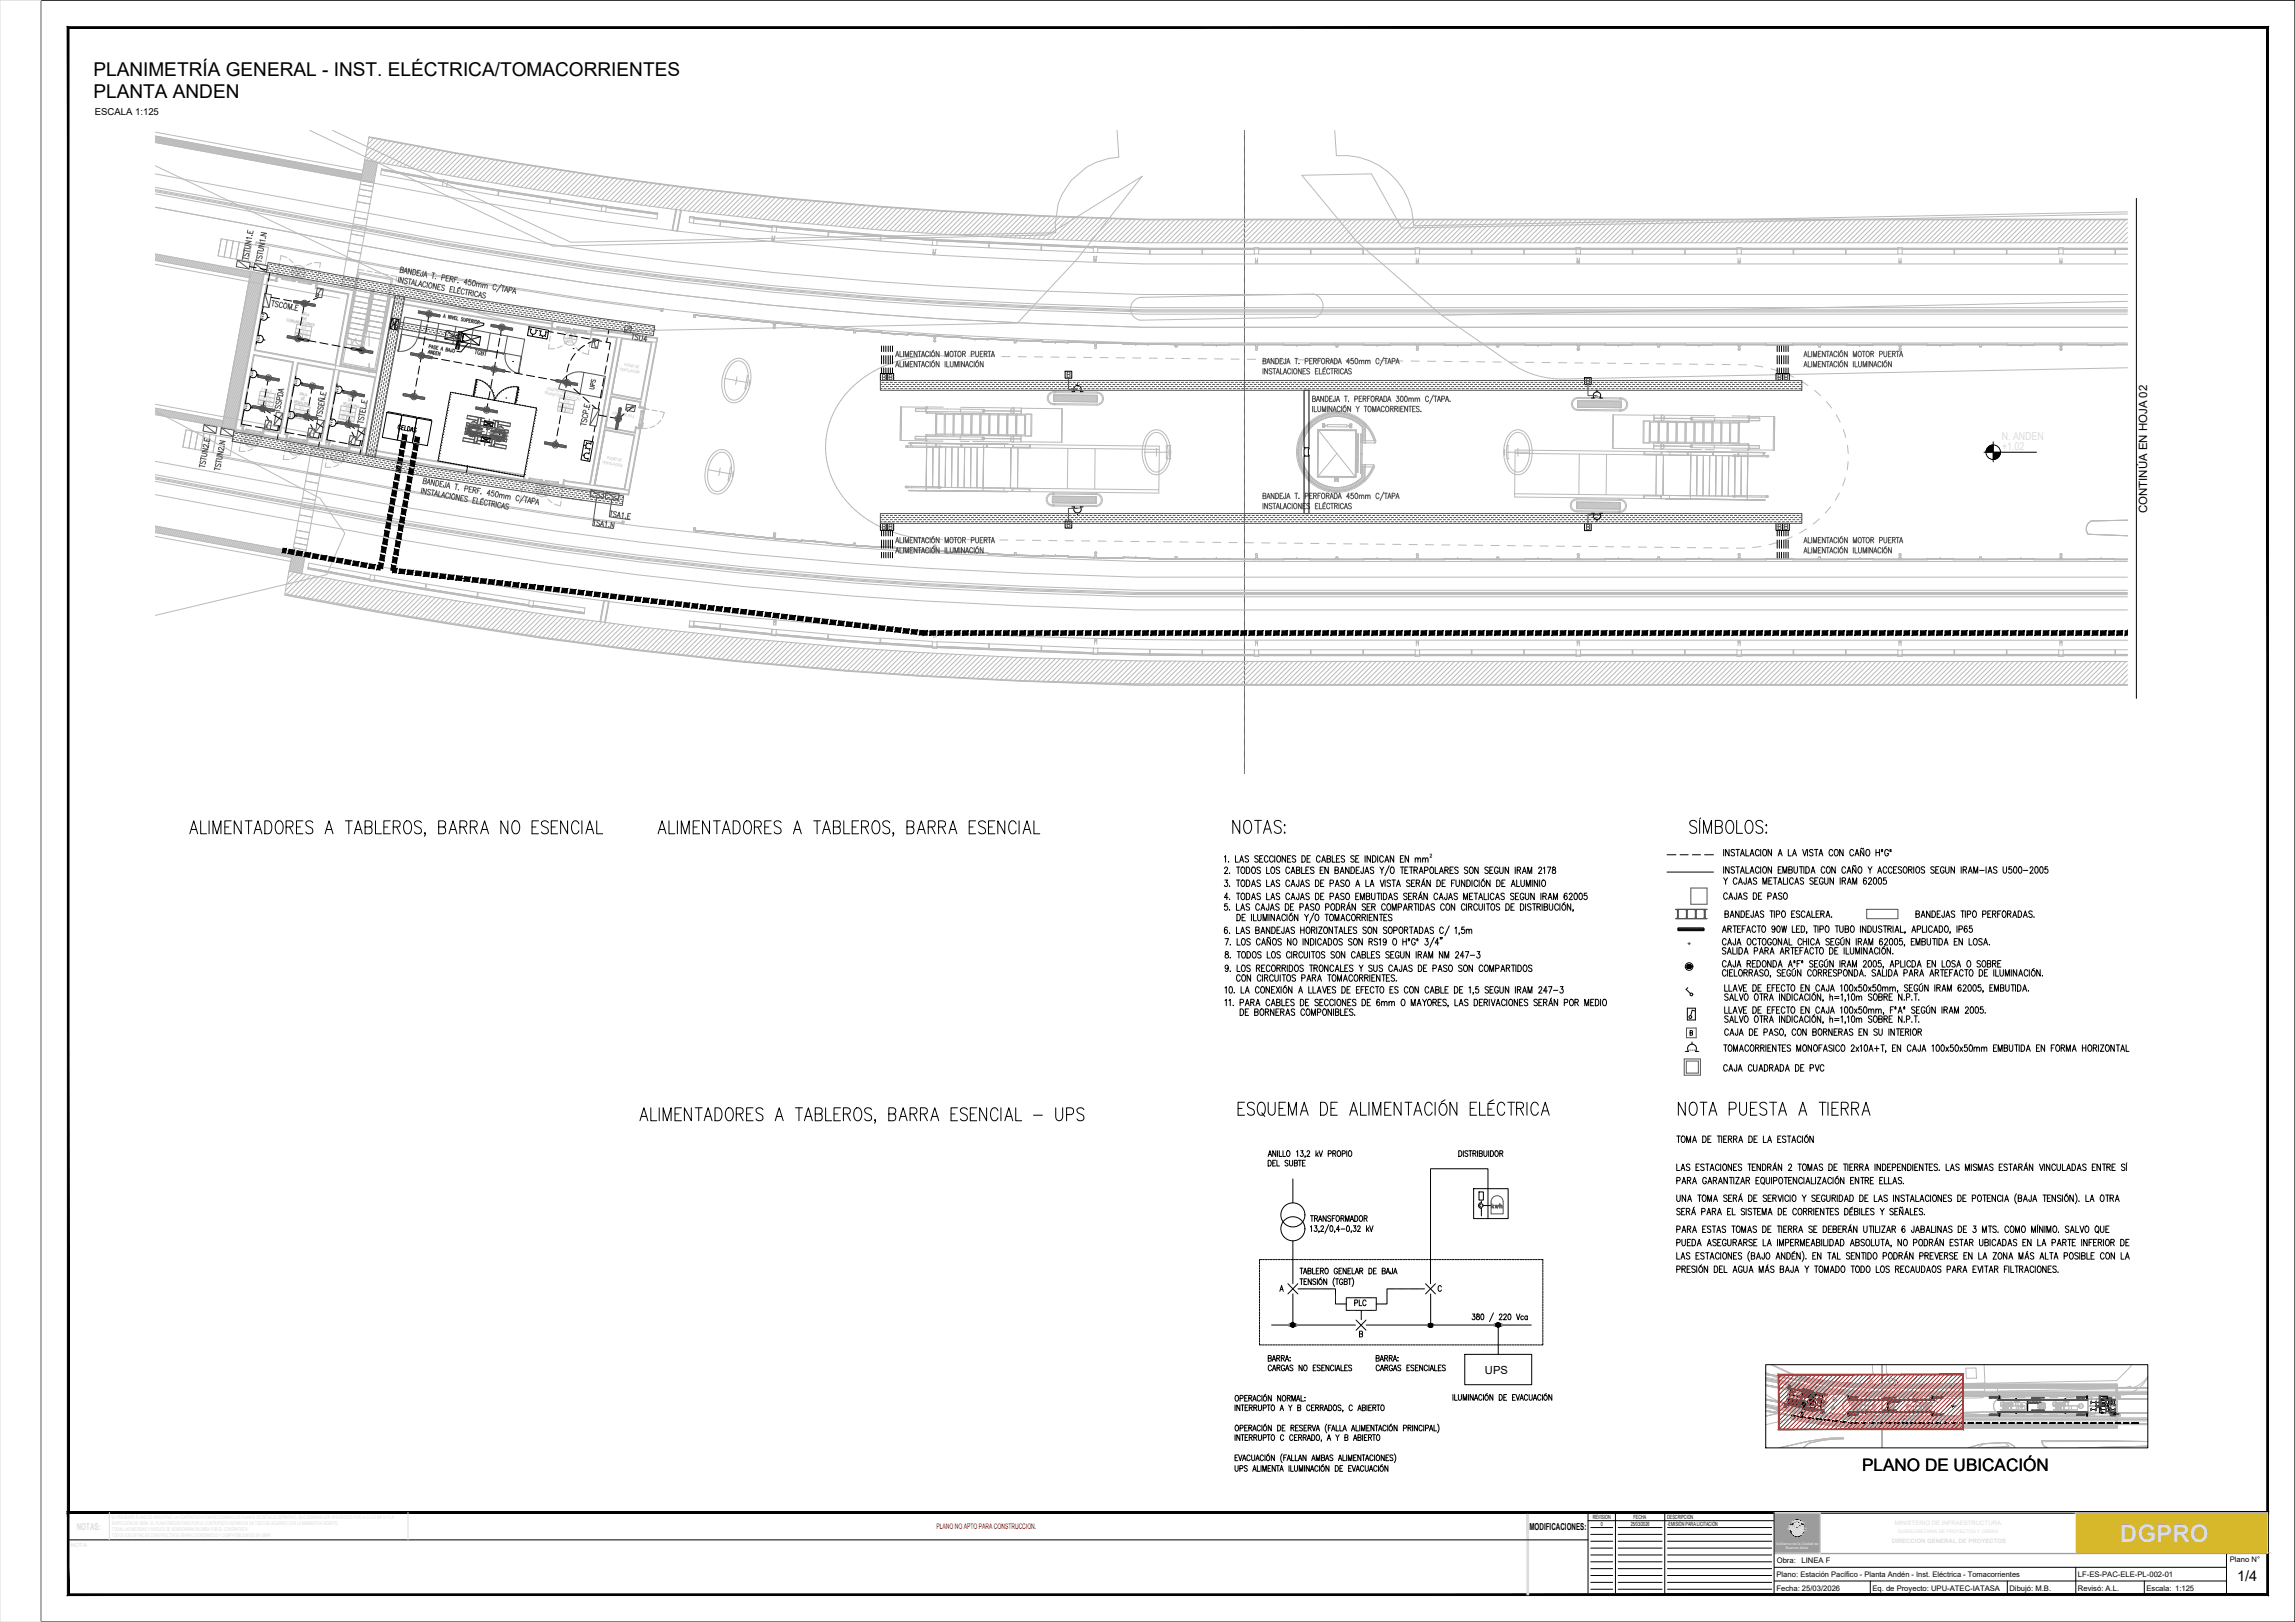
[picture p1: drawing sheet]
<svg xmlns="http://www.w3.org/2000/svg" width="841mm" height="594mm" viewBox="0 0 841 594" stroke-linecap="round" stroke-linejoin="round" font-family="sans-serif">
<defs><g id="words">
<text font-size="8.9" fill="#dcdcdc" x="776.8" y="564.9">DGPRO</text>
<g font-size="7">
<text x="34.2" y="27.7">PLANIMETRÍA GENERAL - INST. ELÉCTRICA/TOMACORRIENTES</text>
<text x="34.2" y="36.1">PLANTA ANDEN</text>
</g>
<text font-size="6.3" x="682.4" y="538.7">PLANO DE UBICACIÓN</text>
<text font-size="5.3" x="819.8" y="579.1">1/4</text>
<text font-size="4.2" x="786.9" y="188" transform="rotate(-90 786.9 188)">CONTINÚA EN HOJA 02</text>
<text font-size="4.1" x="544.2" y="503.4">UPS</text>
<text font-size="4" fill="#dcdcdc" x="733.7" y="164.9">+1.02</text>
<g font-size="3.5">
<text x="34.8" y="42.2">ESCALA 1:125</text>
<text x="560.5" y="560.2">MODIFICACIONES:</text>
</g>
<text font-size="2.8" fill="#d10000" x="343.1" y="560">PLANO NO APTO PARA CONSTRUCCION.</text>
<g font-size="2.8">
<text x="651.1" y="572.6">Obra:</text>
<text x="660.2" y="572.6">LINEA F</text>
<text x="817.1" y="572">Plano N°</text>
<text x="651" y="577.6">Plano: Estación Pacífico - Planta Andén - Inst. Eléctrica - Tomacorrientes</text>
<text x="761.5" y="577.7">LF-ES-PAC-ELE-PL-002-01</text>
<text x="651" y="582.6">Fecha: 25/03/2026</text>
<text x="686.2" y="582.6">Eq. de Proyecto: UPU-ATEC-IATASA</text>
<text x="736.4" y="582.6">Dibujó: M.B.</text>
<text x="761.5" y="582.6">Revisó: A.L.</text>
<text x="786.6" y="582.6">Escala: 1:125</text>
</g>
<g font-size="2.1">
<text x="583.7" y="556.2">REVISION</text>
<text x="598.6" y="556.2">FECHA</text>
<text x="611" y="556.2">DESCRIPCION</text>
<text x="586.6" y="559">0</text>
<text x="597.6" y="559.1">25/03/2026</text>
<text x="611" y="559.1">-EMISIÓN PARA LICITACIÓN</text>
</g>
<text font-size="2.1" fill="#dcdcdc" x="26" y="566.5">NOTA</text>
<text font-size="1.9" fill="#dcdcdc" x="41" y="556.3">EL PRESENTE PLANO ES INDICATIVO. LA CONTRATISTA CONFECCIONARA LOS PLANOS DE DETALLE DEFINITIVO, QUE DEBERAN SER APROBADOS POR LA D.G.O.INF.U Y LA</text>
<g font-size="1.7" fill="#bababa">
<text x="107.2" y="100.8" transform="rotate(10 107.2 100.8)">1.85</text>
<text x="108.3" y="99.1" transform="rotate(10 108.3 99.1)">PI09</text>
<text x="206.9" y="125.3" transform="rotate(8 206.9 125.3)">1.85</text>
<text x="207.9" y="123.5" transform="rotate(8 207.9 123.5)">PI09</text>
<text x="91.4" y="160.8" transform="rotate(10 91.4 160.8)">P4</text>
<text x="90" y="162.5" transform="rotate(10 90 162.5)">0.95</text>
<text x="106.1" y="165.5" transform="rotate(10 106.1 165.5)">0.95</text>
<text x="107.5" y="163.8" transform="rotate(10 107.5 163.8)">P4</text>
<text x="122.9" y="166.6" transform="rotate(10 122.9 166.6)">P4</text>
<text x="121.5" y="168.3" transform="rotate(11 121.5 168.3)">0.95</text>
<text x="197.6" y="179" transform="rotate(8 197.6 179)">PI09</text>
<text x="196.7" y="180.8" transform="rotate(8 196.7 180.8)">1.85</text>
</g>
<g font-size="1.4" fill="#bababa">
<text x="105.1" y="117.7" transform="rotate(10 105.1 117.7)">COMUNICACIONES</text>
<text x="110.5" y="115.2" transform="rotate(10 110.5 115.2)">SALA</text>
<text x="110.9" y="117" transform="rotate(10 110.9 117)">DE</text>
<text x="108.6" y="123.3" transform="rotate(10 108.6 123.3)">S6</text>
<text x="109" y="121.8" transform="rotate(10 109 121.8)">C4 4.53</text>
<text x="110.4" y="120.4" transform="rotate(10 110.4 120.4)">610</text>
<text x="111.4" y="123.9" transform="rotate(10 111.4 123.9)">Z2</text>
<text x="95.7" y="143" transform="rotate(10 95.7 143)">S.P.D.A</text>
<text x="200.3" y="142.8" transform="rotate(10 200.3 142.8)">CENTRO DE POTENCIA</text>
<text x="95.2" y="147.9" transform="rotate(10 95.2 147.9)">S6</text>
<text x="95.5" y="146.3" transform="rotate(11 95.5 146.3)">C4 4.53</text>
<text x="97" y="144.9" transform="rotate(10 97 144.9)">612</text>
<text x="98" y="148.4" transform="rotate(10 98 148.4)">Z2</text>
<text x="107.7" y="147.7" transform="rotate(10 107.7 147.7)">SEÑALES</text>
<text x="109.7" y="149.8" transform="rotate(10 109.7 149.8)">611</text>
<text x="109.8" y="144.6" transform="rotate(10 109.8 144.6)">SALA</text>
<text x="110.2" y="146.4" transform="rotate(10 110.2 146.4)">DE</text>
<text x="125.6" y="148.3" transform="rotate(10 125.6 148.3)">TELEFONIA</text>
<text x="127.4" y="145.2" transform="rotate(10 127.4 145.2)">SALA</text>
<text x="127.6" y="147" transform="rotate(11 127.6 147)">DE</text>
<text x="199.4" y="144.3" transform="rotate(10 199.4 144.3)">TRANSFORMADOR/TGBT</text>
<text x="205.3" y="148.8" transform="rotate(10 205.3 148.8)">C2 4.53</text>
<text x="206.7" y="147.4" transform="rotate(10 206.7 147.4)">613</text>
<text x="107.9" y="152.7" transform="rotate(10 107.9 152.7)">S6</text>
<text x="108" y="151.1" transform="rotate(10 108 151.1)">C1 22.92</text>
<text x="110.7" y="153.2" transform="rotate(10 110.7 153.2)">Z2</text>
<text x="125" y="153.2" transform="rotate(10 125 153.2)">Z2</text>
<text x="125.5" y="151.7" transform="rotate(10 125.5 151.7)">C4 4.53</text>
<text x="126.7" y="150.3" transform="rotate(10 126.7 150.3)">609</text>
<text x="127.8" y="153.7" transform="rotate(11 127.8 153.7)">S6</text>
<text x="204.9" y="150.3" transform="rotate(11 204.9 150.3)">S6</text>
<text x="207.8" y="150.8" transform="rotate(10 207.8 150.8)">Z2</text>
<text x="224.3" y="151.6" transform="rotate(10 224.3 151.6)">GABINETE PDA</text>
</g>
<g font-size="1.3" fill="#dcdcdc">
<text x="650.9" y="565.7">Gobierno de la Ciudad de</text>
<text x="654.5" y="567.3">Buenos Aires</text>
</g>
<g font-size=".4" fill="#dcdcdc">
<text x="715.7" y="514.6">N. ANDEN</text>
<text x="715.7" y="514.9">+1.02</text>
</g>
</g></defs>
<!-- layer: SLF-ESTACION Pacifico Electricos|TEXTOS -->
<g fill="none" stroke="#000" stroke-width=".37">
<path d="M623.2 299.6l-.4 .4M69.6 305.4l1.4-4.8 1.5 4.8M70.1 303.8h1.8M73.5 300.6v4.8h2.2M76.6 300.6v4.8M78.1 305.4v-4.8l1.4 4.8 1.5-4.8v4.8M82.4 302.9h1.5M84.8 300.6h-2.4v4.8h2.4M88.4 300.6v4.8l-2.6-4.8v4.8M89.8 300.6h2.6M91.1 300.6v4.8M93.1 305.4l1.4-4.8 1.5 4.8"/>
<path d="M93.6 303.8h1.8M97.1 300.6h1.2a2.78 2.78 0 0 1 0 4.8h-1.2zM101.6 300.9l.3-.3a2.08 2.08 0 0 1 1.9 3 1.41 1.41 0 0 1-.8 1.6 1.41 1.41 0 0 1-1.8-.5 3.5 3.5 0 0 1 .4-3.8zM104.8 302.9h1.7a1.15 1.15 0 0 0 .9-1.1 1.15 1.15 0 0 0-.9-1.2h-1.7v4.8M106.1 302.9l1.3 2.5M108.6 302.9h1.5M111 300.6h-2.4v4.8h2.4M114.6 301.3a1.34 1.34 0 0 0-1.4-.7 1.34 1.34 0 0 0-1.1 1.2l.3 .6 1.5 .7a1.19 1.19 0 0 1 .7 1.2 1.19 1.19 0 0 1-.9 1.1l-1.3-.2-.3-.5M119.1 305.4l1.5-4.8 1.4 4.8M119.7 303.8h1.8M126.6 300.6h2.5M127.8 300.6v4.8"/>
<path d="M129.8 305.4l1.5-4.8 1.4 4.8M130.4 303.8h1.8M133.8 302.9h1.6a1.15 1.15 0 0 0 1-1.1 1.15 1.15 0 0 0-1-1.2h-1.6v4.8h1.6a1.29 1.29 0 0 0 1-1.3 1.29 1.29 0 0 0-1-1.2M137.6 300.6v4.8h2.2M140.7 302.9h1.4M143 300.6h-2.3v4.8h2.3M144.1 302.9h1.6a1.15 1.15 0 0 0 1-1.1 1.15 1.15 0 0 0-1-1.2h-1.6v4.8M145.4 302.9l1.2 2.5M148.6 300.9l.4-.3a2.09 2.09 0 0 1 1.8 3l-.2 .7a1.27 1.27 0 0 1-1.2 1.1 1.27 1.27 0 0 1-1.3-1.1 3.4 3.4 0 0 1 .5-3.4zM154.4 301.3a1.34 1.34 0 0 0-1.4-.7 1.34 1.34 0 0 0-1.1 1.2l.4 .6 1.4 .7a1.18 1.18 0 0 1 .7 1.2 1.18 1.18 0 0 1-.9 1.1l-1.2-.2-.4-.5M155.9 305.2l-.2 .2-.2-.2 .2-.3 .2 .3-.4 1.1M160.8 302.9h1.6a1.15 1.15 0 0 0 .9-1.1 1.15 1.15 0 0 0-.9-1.2h-1.6v4.8h1.6a1.29 1.29 0 0 0 .9-1.3 1.29 1.29 0 0 0-.9-1.2"/>
<path d="M164.6 305.4l1.4-4.8 1.5 4.8M165.1 303.8h1.8M168.5 302.9h1.7a1.15 1.15 0 0 0 .9-1.1 1.15 1.15 0 0 0-.9-1.2h-1.7v4.8M169.8 302.9l1.3 2.5M172.3 302.9h1.7a1.15 1.15 0 0 0 .9-1.1 1.15 1.15 0 0 0-.9-1.2h-1.7v4.8M173.6 302.9l1.3 2.5M176.1 305.4l1.5-4.8 1.4 4.8M176.7 303.8h1.8M186.1 300.6v4.8l-2.5-4.8v4.8M188.3 300.9l.3-.3a2.08 2.08 0 0 1 1.8 3l-.1 .7a1.27 1.27 0 0 1-1.3 1.1 1.27 1.27 0 0 1-1.3-1.1 3.4 3.4 0 0 1 .6-3.4zM195 302.9h1.4M197.3 300.6h-2.3v4.8h2.3"/>
<path d="M200.9 301.3a1.34 1.34 0 0 0-1.4-.7 1.34 1.34 0 0 0-1.1 1.2l.4 .6 1.4 .7a1.18 1.18 0 0 1 .7 1.2 1.18 1.18 0 0 1-.9 1.1l-1.2-.2-.4-.5M202 302.9h1.5M204.4 300.6h-2.4v4.8h2.4M208 300.6v4.8l-2.5-4.8v4.8M212.2 301.8a1.27 1.27 0 0 0-1.3-1.2 1.27 1.27 0 0 0-1.3 1.2 3 3 0 0 0 .9 3.6 1.34 1.34 0 0 0 1.7-1.1M213.2 300.6v4.8M214.7 305.4l1.4-4.8 1.5 4.8M215.2 303.8h1.8M218.7 300.6v4.8h2.1M241.2 305.4l1.4-4.8 1.5 4.8M241.7 303.8h1.8M245.2 300.6v4.8h2.1"/>
<path d="M248.2 300.6v4.8M249.7 305.4v-4.8l1.4 4.8 1.5-4.8v4.8M254 302.9h1.5M256.4 300.6h-2.4v4.8h2.4M260 300.6v4.8l-2.5-4.8v4.8M261.4 300.6h2.6M262.7 300.6v4.8M264.7 305.4l1.4-4.8 1.5 4.8M265.2 303.8h1.8M268.7 300.6h1.2a2.78 2.78 0 0 1 0 4.8h-1.2zM273.2 300.9l.4-.3a2.08 2.08 0 0 1 1.8 3l-.2 .7a1.27 1.27 0 0 1-1.3 1.1 1.27 1.27 0 0 1-1.2-1.1 3.4 3.4 0 0 1 .5-3.4zM276.5 302.9h1.6a1.15 1.15 0 0 0 .9-1.1 1.15 1.15 0 0 0-.9-1.2h-1.6v4.8"/>
<path d="M277.7 302.9l1.3 2.5M280.3 302.9h1.4M282.6 300.6h-2.3v4.8h2.3M286.2 301.3a1.34 1.34 0 0 0-1.4-.7 1.34 1.34 0 0 0-1.1 1.2l.4 .6 1.4 .7a1.19 1.19 0 0 1 .7 1.2 1.19 1.19 0 0 1-.9 1.1l-1.2-.2-.4-.5M290.8 305.4l1.4-4.8 1.4 4.8M291.3 303.8h1.8M298.2 300.6h2.5M299.4 300.6v4.8M301.4 305.4l1.5-4.8 1.4 4.8M302 303.8h1.8M305.4 302.9h1.6a1.15 1.15 0 0 0 1-1.1 1.15 1.15 0 0 0-1-1.2h-1.6v4.8h1.6a1.29 1.29 0 0 0 1-1.3 1.29 1.29 0 0 0-1-1.2M309.2 300.6v4.8h2.2"/>
<path d="M312.3 302.9h1.4M314.6 300.6h-2.3v4.8h2.3M315.7 302.9h1.7a1.15 1.15 0 0 0 .9-1.1 1.15 1.15 0 0 0-.9-1.2h-1.7v4.8M317 302.9l1.3 2.5M320.3 300.9l.3-.3a2.08 2.08 0 0 1 1.8 3 1.41 1.41 0 0 1-.8 1.6 1.41 1.41 0 0 1-1.7-.5 3.4 3.4 0 0 1 .4-3.8zM326 301.3a1.34 1.34 0 0 0-1.4-.7 1.34 1.34 0 0 0-1.1 1.2l.4 .6 1.4 .7a1.18 1.18 0 0 1 .8 1.2 1.18 1.18 0 0 1-1 1.1l-1.2-.2-.4-.5M327.5 305.2l-.2 .2-.2-.2 .2-.3 .2 .3-.4 1.1M332.4 302.9h1.6a1.15 1.15 0 0 0 .9-1.1 1.15 1.15 0 0 0-.9-1.2h-1.6v4.8h1.6a1.29 1.29 0 0 0 1-1.3 1.29 1.29 0 0 0-1-1.2M336.2 305.4l1.4-4.8 1.5 4.8M336.7 303.8h1.8M340.2 302.9h1.6a1.15 1.15 0 0 0 .9-1.1 1.15 1.15 0 0 0-.9-1.2h-1.6v4.8M341.4 302.9l1.3 2.5"/>
<path d="M344 302.9h1.6a1.15 1.15 0 0 0 .9-1.1 1.15 1.15 0 0 0-.9-1.2h-1.6v4.8M345.2 302.9l1.3 2.5M347.8 305.4l1.4-4.8 1.4 4.8M348.3 303.8h1.8M355.2 302.9h1.4M357.5 300.6h-2.3v4.8h2.3M361.1 301.3a1.34 1.34 0 0 0-1.4-.7 1.34 1.34 0 0 0-1.1 1.2l.4 .6 1.4 .7a1.19 1.19 0 0 1 .8 1.2 1.19 1.19 0 0 1-1 1.1l-1.2-.2-.4-.5M362.2 302.9h1.5M364.6 300.6h-2.4v4.8h2.4M368.2 300.6v4.8l-2.5-4.8v4.8M372.4 301.8a1.27 1.27 0 0 0-1.3-1.2 1.27 1.27 0 0 0-1.3 1.2 3 3 0 0 0 .9 3.6 1.34 1.34 0 0 0 1.7-1.1M373.5 300.6v4.8"/>
<path d="M374.9 305.4l1.4-4.8 1.5 4.8M375.4 303.8h1.9M378.9 300.6v4.8h2.2M448.7 313.9l.4-.5v2.4M448.8 318.1l.3-.5h.4l.4 .4-1.2 1.9h1.2M450.2 315.6l.1 .1M450.6 319.7l.1 .1M452.7 313.4v2.4h1.1M453.1 317.6h1.3M453.7 317.6v2.3M454.3 315.8l.7-2.4 .7 2.4M454.3 300.5v4.7l-2.5-4.7v4.7"/>
<path d="M454.6 315h.9M455.1 317.7l.2-.1a1.23 1.23 0 0 1 .9 1.2 1.23 1.23 0 0 1-.9 1.1 1.57 1.57 0 0 1-.2-2.2zM456.5 300.7l.4-.2a2.09 2.09 0 0 1 1.8 2.9l-.2 .7a1.27 1.27 0 0 1-1.3 1.2 1.27 1.27 0 0 1-1.3-1.2 3.4 3.4 0 0 1 .6-3.4zM456.7 317.6a1.2 1.2 0 0 1 1.3 1.2 1.2 1.2 0 0 1-1.3 1.1zM457.5 313.8l-.4-.4-.8 .4 .2 .5 1 .8v.4l-.4 .3-.8-.3M459 317.7l.2-.1a1.22 1.22 0 0 1 .9 1.2 1.22 1.22 0 0 1-.9 1.1 1.59 1.59 0 0 1-.2-2.2zM459.7 300.5h2.6M461 300.5v4.7M461.1 313.8l-.5-.4-.8 .4 .2 .5 1.1 .8v.4l-.5 .3-.8-.3M461.6 314.5h.7M461.9 317.9l-.5-.3-.8 .3 .2 .6 1.1 .8v.3l-.5 .3-.8-.3M462.8 313.4h-1.2v2.4h1.2"/>
<path d="M463 305.2l1.4-4.7 1.5 4.7M463.5 303.6h1.8M464.2 317.6v2.3h1M464.7 314a.7 .7 0 0 0-.9-.6 .7 .7 0 0 0-.5 .9v.6a.7 .7 0 0 0 .5 .9 .7 .7 0 0 0 .9-.6M466 317.7l.2-.1a1.22 1.22 0 0 1 1 1.2 1.22 1.22 0 0 1-1 1.1 1.59 1.59 0 0 1-.2-2.2zM466.6 314a.7 .7 0 0 0-.9-.6 .7 .7 0 0 0-.5 .9v.6a.7 .7 0 0 0 .5 .9 .7 .7 0 0 0 .9-.6M467.1 313.4v2.4M468.2 313.5l.2-.1a1.22 1.22 0 0 1 .9 1.2 1.22 1.22 0 0 1-.9 1.2 1.59 1.59 0 0 1-.2-2.3zM468.9 317.9l-.4-.3-.8 .3 .2 .6 1 .8v.3l-.4 .3-.8-.3M469.5 301.2a1.34 1.34 0 0 0-1.4-.8 1.34 1.34 0 0 0-1.1 1.2l.3 .7 1.5 .7a1.19 1.19 0 0 1 .7 1.2 1.19 1.19 0 0 1-.9 1l-1.3-.2-.3-.5M470.8 302.1v.4zM470.8 304.8v.4z"/>
<path d="M471.1 313.4v2.4l-1.3-2.4v2.4M471.8 314.5h.8M472.6 318.1a.7 .7 0 0 0-.9-.5 .7 .7 0 0 0-.5 .9v.5a.7 .7 0 0 0 .5 .9 .7 .7 0 0 0 .9-.5M473 313.4h-1.2v2.4h1.2M473.1 319.9l.7-2.3 .8 2.3M473.4 319.2h.9M474.8 313.8l-.4-.4-.8 .4 .1 .5 1.1 .8v.4l-.4 .3-.8-.3M475.1 318.7l1.1-.1v-.9l-1.1-.1v2.3l1.2-.2 .1-.5-.5-.5M477 317.6v2.3h1.1M477.1 313.4a1.2 1.2 0 0 1 1.3 1.2 1.2 1.2 0 0 1-1.3 1.2zM478.5 318.7h.8M479 314.5h.7"/>
<path d="M479.7 317.6h-1.2v2.3h1.2M480.2 313.4h-1.2v2.4h1.2M481.5 317.9l-.4-.3-.8 .3 .1 .6 1.1 .8v.3l-.4 .3-.8-.3M483.8 314a.7 .7 0 0 0-.9-.6 .7 .7 0 0 0-.5 .9v.6a.7 .7 0 0 0 .5 .9 .7 .7 0 0 0 .9-.6M483.8 318.7h.7M484.3 315.8l.7-2.4 .8 2.4M484.6 315h.9M485 317.6h-1.2v2.3h1.2M486.3 314.5l1.1-.1v-.9l-1.1-.1v2.4l1.2-.2 .1-.6-.5-.5M486.8 317.6v2.3l-1.3-2.3v2.3M488.2 313.4v2.4h1.1M489.2 318.7l1.1-.1v-.9l-1.1-.1v2.3l1.2-.2 .1-.5-.5-.5"/>
<path d="M489.8 314.5h.7M490.9 313.4h-1.1v2.4h1.1M491.1 319.9l.7-2.3 .8 2.3M491.4 319.2h.9M492.7 313.8l-.4-.4-.8 .4 .1 .5 1.1 .8v.4l-.4 .3-.8-.3M494.4 317.6v2.3l-1.3-2.3v2.3M495.1 317.6a1.2 1.2 0 0 1 1.3 1.2 1.2 1.2 0 0 1-1.3 1.1zM496.3 313.8l-.5-.4-.8 .4 .2 .5 1 .6 .1 .6-.5 .3-.8-.3M496.8 314.5h.7M497 318.7h.7M498 313.4h-1.2v2.4h1.2M498.2 317.6h-1.2v2.3h1.2"/>
<path d="M499.6 317.6l-.2 2.2h-.5l-.2-.6M500.2 319.9l.7-2.3 .7 2.3M500.3 313.4v2.4M500.4 319.2h.9M502.2 313.4v2.4l-1.2-2.4v2.4M503 313.4a1.2 1.2 0 0 1 1.3 1.2 1.2 1.2 0 0 1-1.3 1.2zM503.4 317.9l-.4-.3-.9 .3 .2 .6 1.1 .8v.3l-.4 .3-.9-.3M504.9 313.4v2.4M505.7 317.6l.7 1.1 .7-1.1M506.4 318.7v1.2M506.9 314a.7 .7 0 0 0-.8-.6 .7 .7 0 0 0-.5 .9v.6a.7 .7 0 0 0 .5 .9 .7 .7 0 0 0 .8-.6M507.5 315.8l.7-2.4 .7 2.4"/>
<path d="M507.8 315h.9M509.1 317.1l-1.6 3.6M509.8 317.7l.2-.1a1.23 1.23 0 0 1 1 1.2 1.23 1.23 0 0 1-1 1.1 1.59 1.59 0 0 1-.2-2.2zM510.7 313.4v2.4l-1.2-2.4v2.4M513.2 314.5h.7M513.2 317.6h1.3M513.8 317.6v2.3M514.4 313.4h-1.2v2.4h1.2M514.8 318.7h.7M516 317.6h-1.2v2.3h1.2M516.2 313.4v2.4l-1.3-2.4v2.4M516.5 317.6h1.3"/>
<path d="M517.2 317.6v2.3M518.2 318.7l1.1-.1v-.9l-1.1-.1v2.3M518.6 314.7l.5-.5 .4 .1 .1 1.5M518.6 314.2v1.6M518.8 318.7l.6 1.2M519.6 314.7l.5-.5 .4 .1 .1 1.5M520.1 319.9l.7-2.3 .7 2.3M520.3 319.2h.9M521.3 314.7l.5-.5 .4 .1 .1 1.5M521.3 314.2v1.6M522.1 318.8l1-.1v-1l-1-.1v2.3M522.3 314.7l.5-.5 .4 .1 .1 1.5"/>
<path d="M524.3 317.7l.2-.1a1.23 1.23 0 0 1 .9 1.2 1.23 1.23 0 0 1-.9 1.1 1.59 1.59 0 0 1-.2-2.2zM525.9 317.6v2.3h1.1M527.5 319.9l.7-2.3 .7 2.3M527.8 319.2h.9M529.5 318.7l1.1-.1v-.9l-1.1-.1v2.3M530.1 318.7l.6 1.2M531.4 318.7h.7M532.6 317.6h-1.2v2.3h1.2M534.4 317.9l-.5-.3-.8 .3 .2 .6 1.1 .8v.3l-.5 .3-.8-.3M537.9 317.9l-.5-.3-.8 .3 .2 .6 1.1 .8v.3l-.5 .3-.8-.3M538.8 317.7l.2-.1a1.23 1.23 0 0 1 .9 1.2 1.23 1.23 0 0 1-.9 1.1 1.57 1.57 0 0 1-.2-2.2zM541.7 317.6v2.3l-1.3-2.3v2.3"/>
<path d="M545.4 317.9l-.5-.3-.8 .3 .2 .6 1.1 .8v.3l-.5 .3-.8-.3M545.9 318.7h.8M547.1 317.6h-1.2v2.3h1.2M549 318.1a.7 .7 0 0 0-.8-.5 .7 .7 0 0 0-.5 .9v.5a.71 .71 0 0 0 .6 1 .71 .71 0 0 0 .7-1h-.4M549.6 317.6v1.7l.5 .6 .6-.3 .1-2M552.8 317.6v2.3l-1.2-2.3v2.3M555.3 317.6v2.3M556 318.7l1.1-.1v-.9l-1.1-.1v2.3M556.6 318.7l.7 1.2M557.9 319.9l.7-2.3 .7 2.3M558.2 319.2h.9M559.9 319.9v-2.3l.7 2.3 .7-2.3v2.3"/>
<path d="M563.9 318.1l.3-.5h.4l.3 .4-.2 .8-.9 1.1h1.2M565.6 318l.4-.4v2.3M567 317.6h1.3l-.9 2.3M569 317.7v.7a.87 .87 0 0 1 1 .5 .87 .87 0 0 1-.4 1 .75 .75 0 0 1-.8-.7 .75 .75 0 0 1 .9-.7l.3-.4-.1-.4zM621.7 301.2a1.34 1.34 0 0 0-1.4-.8 1.34 1.34 0 0 0-1.1 1.2l.4 .7 1.4 .7a1.19 1.19 0 0 1 .8 1.2 1.19 1.19 0 0 1-.9 1l-1.3-.2-.4-.5M622.8 300.5v4.7M624.3 305.2v-4.7l1.4 4.7 1.5-4.7v4.7M628.6 302.7h1.7a1.15 1.15 0 0 0 .9-1.1 1.15 1.15 0 0 0-.9-1.1h-1.7v4.7h1.7a1.29 1.29 0 0 0 .9-1.2 1.29 1.29 0 0 0-.9-1.3M631.6 311.1v2.4M631.6 317.5v2.3M633.1 300.7l.4-.2a2.09 2.09 0 0 1 1.8 2.9l-.2 .7a1.27 1.27 0 0 1-1.2 1.2 1.27 1.27 0 0 1-1.3-1.2 3.4 3.4 0 0 1 .5-3.4zM633.6 311.1v2.4l-1.2-2.4v2.4"/>
<path d="M633.6 317.5v2.3l-1.2-2.3v2.3M635.6 311.5l-.4-.4-.8 .4 .1 .5 1.1 .8v.4l-.4 .3-.8-.3M635.6 317.8l-.4-.3-.8 .3 .1 .6 1.1 .7v.4l-.4 .3-.8-.3M636.2 311.1h1.2M636.2 317.5h1.2M636.4 300.5v4.7h2.2M636.8 311.1v2.4M636.8 317.5v2.3M637.8 313.5l.7-2.4 .7 2.4M637.8 319.8l.7-2.3 .7 2.3M638.1 312.7h.9M638.1 319h.9"/>
<path d="M639.8 311.1v2.4h1.1M639.8 317.5v2.3h1.1M640.2 300.7l.4-.2a2.08 2.08 0 0 1 1.8 2.9l-.2 .7a1.27 1.27 0 0 1-1.3 1.2 1.27 1.27 0 0 1-1.2-1.2 3.4 3.4 0 0 1 .5-3.4zM641.3 313.5l.7-2.4 .8 2.4M641.3 319.8l.7-2.3 .8 2.3M641.6 312.7h.9M641.6 319h.9M644.7 311.7a.7 .7 0 0 0-.9-.6 .7 .7 0 0 0-.5 .9v.6a.7 .7 0 0 0 .5 .9 .7 .7 0 0 0 .9-.6M644.7 318a.7 .7 0 0 0-.9-.5 .7 .7 0 0 0-.5 .9v.5a.7 .7 0 0 0 .5 .9 .7 .7 0 0 0 .9-.5M645.2 311.1v2.4M645.2 317.5v2.3M646 301.2a1.34 1.34 0 0 0-1.4-.8 1.34 1.34 0 0 0-1.1 1.2l.3 .7 1.5 .7a1.19 1.19 0 0 1 .7 1.2 1.19 1.19 0 0 1-.9 1l-1.3-.2-.3-.5"/>
<path d="M646.3 311.2l.2-.1a1.22 1.22 0 0 1 .9 1.2 1.22 1.22 0 0 1-.9 1.2 1.56 1.56 0 0 1-.2-2.3zM646.3 317.6l.2-.1a1.23 1.23 0 0 1 .9 1.1 1.23 1.23 0 0 1-.9 1.2 1.57 1.57 0 0 1-.2-2.2zM647.3 302.1v.4zM647.3 304.8v.4zM649.2 311.1v2.4l-1.3-2.4v2.4M649.2 317.5v2.3l-1.3-2.3v2.3M651.6 313.5l.8-2.4 .7 2.4M651.6 318.6h.8M651.9 312.7h.9M652.8 317.5h-1.2v2.3h1.2M653.4 319.8v-2.3l.7 2.3 .7-2.3v2.3M655.3 311.1v2.4h1.1"/>
<path d="M655.5 318.6l1.1-.1 .1-.8-1.2-.2v2.3l1.2-.2 .1-.6-.5-.4M656.9 313.5l.7-2.4 .7 2.4M657.2 312.7h.9M657.4 317.5v1.6l.6 .7 .6-.3 .1-2M659.4 317.5h1.3M660.1 317.5v2.3M660.6 311.1l.7 2.4 .7-2.4M661 317.5v2.3M661.8 317.5a1.2 1.2 0 0 1 1.3 1.1 1.2 1.2 0 0 1-1.3 1.2zM662.4 311.1v2.4M663.7 319.8l.7-2.3 .7 2.3M663.9 319h.9"/>
<path d="M664.4 311.5l-.5-.4-.8 .4 .2 .5 1.1 .8v.4l-.5 .3-.8-.3M664.9 311.1h1.3M665.6 311.1v2.4M666.6 313.5l.7-2.4 .7 2.4M666.8 312.7h.9M668.7 318a.7 .7 0 0 0-.8-.5 .7 .7 0 0 0-.5 .9v.5a.7 .7 0 0 0 .5 .9 .7 .7 0 0 0 .8-.5M669.6 317.6l.2-.1a1.22 1.22 0 0 1 1 1.1 1.22 1.22 0 0 1-1 1.2 1.59 1.59 0 0 1-.2-2.2zM671.6 311.7a.7 .7 0 0 0-.8-.6 .7 .7 0 0 0-.5 .9v.6a.7 .7 0 0 0 .5 .9 .7 .7 0 0 0 .8-.6M672.5 311.2l.2-.1a1.22 1.22 0 0 1 1 1.2 1.22 1.22 0 0 1-1 1.2 1.59 1.59 0 0 1-.2-2.3zM672.5 317.5v2.3l-1.2-2.3v2.3M675.4 311.1v2.4l-1.2-2.4v2.4M676.3 318a.7 .7 0 0 0-.8-.5 .7 .7 0 0 0-.5 .9v.5a.7 .7 0 0 0 .5 .9 .7 .7 0 0 0 .8-.5"/>
<path d="M676.9 319.8l.7-2.3 .7 2.3M677.2 319h.9M679.2 311.7a.7 .7 0 0 0-.8-.6 .7 .7 0 0 0-.5 .9v.6a.7 .7 0 0 0 .5 .9 .7 .7 0 0 0 .8-.6M679.8 313.5l.7-2.4 .7 2.4M680 317l-.2 .3-.5-.3-.3 .3M680 312.7h1M680.1 317.7v2.1l-1.2-2.1v2.1M681.2 317.6l.2-.1a1.23 1.23 0 0 1 .9 1.1 1.23 1.23 0 0 1-.9 1.2 1.57 1.57 0 0 1-.2-2.2zM682.9 310.7l-.2 .3-.5-.3-.3 .3M683 311.3v2.2l-1.2-2.2v2.2M684.1 311.2l.2-.1a1.22 1.22 0 0 1 .9 1.2 1.22 1.22 0 0 1-.9 1.2 1.59 1.59 0 0 1-.2-2.3zM684.6 317.5l.7 1.1 .7-1.1"/>
<path d="M685.3 318.6v1.2M687.5 311.1v2.4M687.5 312.3h1.2M688.1 319.8l.7-2.3 .7 2.3M688.4 319h.9M688.7 311.1v2.4M689.5 311.9h.4M691.5 318a.7 .7 0 0 0-.9-.5 .7 .7 0 0 0-.5 .9v.5a.7 .7 0 0 0 .5 .9 .7 .7 0 0 0 .9-.5M692 311.7a.7 .7 0 0 0-.8-.6 .7 .7 0 0 0-.5 .9v.6a.71 .71 0 0 0 .7 .9 .71 .71 0 0 0 .6-.9h-.4M692.6 311.9h.4M693.3 318a.7 .7 0 0 0-.8-.5 .7 .7 0 0 0-.5 .9v.5a.7 .7 0 0 0 .5 .9 .7 .7 0 0 0 .8-.5M693.9 318.6h.7"/>
<path d="M695.1 317.5h-1.2v2.3h1.2M696.9 317.8l-.5-.3-.8 .3 .2 .6 1.1 .7v.4l-.5 .3-.8-.3M697.8 317.6l.2-.1a1.22 1.22 0 0 1 .9 1.1 1.22 1.22 0 0 1-.9 1.2 1.59 1.59 0 0 1-.2-2.2zM699.4 318.6l1.1-.1v-.9l-1.1-.1v2.3M700 318.6l.7 1.2M701.3 317.5v2.3M702.4 317.6l.2-.1a1.22 1.22 0 0 1 .9 1.1 1.22 1.22 0 0 1-.9 1.2 1.59 1.59 0 0 1-.2-2.2zM705.3 317.8l-.5-.3-.8 .3 .2 .6 1.1 .7v.4l-.5 .3-.8-.3M708.8 317.8l-.4-.3-.9 .3 .2 .6 1.1 .7v.4l-.4 .3-.9-.3M709.4 318.6h.7M710.5 317.5h-1.1v2.3h1.1M712.4 318a.7 .7 0 0 0-.8-.5 .7 .7 0 0 0-.5 .9v.5a.71 .71 0 0 0 .7 .9 .71 .71 0 0 0 .6-.9h-.4"/>
<path d="M713 317.5v1.6l.5 .7 .7-.3v-2M716.2 317.5v2.3l-1.2-2.3v2.3M718.7 317.5v2.3M719.4 318.6l1.1-.1v-.9l-1.1-.1v2.3M720 318.6l.7 1.2M721.3 319.8l.7-2.3 .8 2.3M721.6 319h.9M723.3 319.8v-2.3l.7 2.3 .7-2.3v2.3M725.5 318.8h1.6M727.8 317.5v2.3M728.5 319.8l.8-2.3 .7 2.3M728.8 319h.9"/>
<path d="M731.8 317.8l-.4-.3-.9 .3 .2 .6 1.1 .7v.4l-.4 .3-.9-.3M734.1 317.5v1.6l.5 .7 .6-.3 .1-2M737.1 317.5h-.9l-.1 1a.71 .71 0 0 1 1.1 0 .71 .71 0 0 1-.1 1 .71 .71 0 0 1-1.1-.1M738.1 317.6l.3-.1a1.34 1.34 0 0 1 .7 1.1 1.34 1.34 0 0 1-.7 1.2l-.3-.1-.2-.9zM739.9 317.6l.3-.1a1.34 1.34 0 0 1 .8 1.1 1.34 1.34 0 0 1-.8 1.2l-.3-.1-.2-.9zM741.5 318.8h1.6M743.9 318l.4-.5h.4l.3 .4-1.2 1.9h1.3M745.9 317.6l.3-.1a1.34 1.34 0 0 1 .7 1.1 1.34 1.34 0 0 1-.7 1.2l-.5-.4-.1-.6zM747.7 317.6l.3-.1a1.34 1.34 0 0 1 .7 1.1 1.34 1.34 0 0 1-.7 1.2l-.5-.4v-.6zM750.3 317.5h-.9v1a.7 .7 0 0 1 1 0 .7 .7 0 0 1-.1 1 .7 .7 0 0 1-1-.1M448.9 322.3h1l-.6 .9a.7 .7 0 0 1 .6 1.1 .7 .7 0 0 1-1.2-.1M449.8 331h-.9l-.1 1a.7 .7 0 0 1 1 .1 .7 .7 0 0 1-.1 1 .7 .7 0 0 1-1-.2"/>
<path d="M449.8 339.9l-.6-.4a1.42 1.42 0 0 0 .1 2.4 .68 .68 0 0 0 .6-.9 .68 .68 0 0 0-1.1-.2l-.1 .3M450 328.7h-1.3l.9-1.6v2.4M450.6 333.2l.1 .1M450.6 324.5l.1 .1M450.6 329.3l.1 .1M453.1 331v2.4h1.1M453.1 339.5v2.4h1.1M453.1 322.3h1.3M453.1 327.1h1.3M453.3 334.9a1.19 1.19 0 0 1 1.3 1.2 1.19 1.19 0 0 1-1.3 1.1zM453.7 322.3v2.4M453.7 327.1v2.4"/>
<path d="M454.6 333.4l.8-2.4 .7 2.4M454.9 332.6h.9M455.1 322.4l.2-.1a1.23 1.23 0 0 1 .9 1.2 1.23 1.23 0 0 1-.9 1.2 1.57 1.57 0 0 1-.2-2.3zM455.1 327.2l.2-.1a1.22 1.22 0 0 1 .9 1.2 1.22 1.22 0 0 1-.9 1.2 1.56 1.56 0 0 1-.2-2.3zM455.2 336h.7M456.4 334.9h-1.2v2.3h1.2M456.7 322.3a1.2 1.2 0 0 1 1.3 1.2 1.2 1.2 0 0 1-1.3 1.2zM456.7 327.1a1.19 1.19 0 0 1 1.3 1.2 1.19 1.19 0 0 1-1.3 1.2zM457.9 331.4l-.4-.4-.9 .4 .2 .5 1.1 .8v.4l-.4 .3-.9-.3M457.9 339.9l-.4-.4-.9 .4 .2 .5 1.1 .8v.4l-.4 .3-.9-.3M458.6 334.9v2.3M458.6 324.7l.7-2.4 .8 2.4"/>
<path d="M458.6 329.5l.7-2.4 .8 2.4M458.9 323.9h.9M458.9 328.7h.9M459.3 334.9v2.3h1.1M460.9 334.9v1.7l.5 .6 .6-.3 .1-2M461.5 331.6a.7 .7 0 0 0-.8-.6 .7 .7 0 0 0-.5 .9v.6a.7 .7 0 0 0 .5 .9 .7 .7 0 0 0 .8-.6M461.9 322.7l-.5-.4-.8 .4 .2 .5 1.1 .8v.4l-.5 .3-.8-.3M461.9 327.5l-.5-.4-.8 .4 .2 .5 1.1 .8v.4l-.5 .3-.8-.3M462.1 333.4l.7-2.4 .7 2.4M462.3 332.6h.9M462.9 337.2v-2.3l.7 2.3 .7-2.3v2.3M464.2 322.3v2.4h1"/>
<path d="M464.2 327.1v2.4h1M465 331l-.1 2.2-.7 .1-.1-.7M465 334.9v2.3M465.3 339.5v2.4l-1.2-2.4v2.4M465.5 333.4l.7-2.4 .8 2.4M465.7 324.7l.7-2.4 .7 2.4M465.7 329.5l.7-2.4 .7 2.4M465.8 332.6h.9M466 323.9h.9M466 328.7h.9M466 339.5a1.2 1.2 0 0 1 1.4 1.2 1.2 1.2 0 0 1-1.4 1.2zM467 334.9v2.3l-1.2-2.3v2.3"/>
<path d="M467.8 337.2l.7-2.3 .7 2.3M468 336.4h.9M468.8 331.4l-.5-.4-.8 .4 .2 .5 1.1 .8v.4l-.5 .3-.8-.3M468.9 322.7l-.4-.4-.8 .4 .2 .5 1 .8v.4l-.4 .3-.8-.3M468.9 327.5l-.4-.4-.8 .4 .2 .5 1 .8v.4l-.4 .3-.8-.3M469.1 339.5h-1.1v2.4h1.1M470.6 339.5l-.1 2.2-.7 .1-.1-.7M471 331a1.2 1.2 0 0 1 1.3 1.2 1.2 1.2 0 0 1-1.3 1.2zM471.1 335.4a.7 .7 0 0 0-.9-.5 .7 .7 0 0 0-.5 .9v.5a.7 .7 0 0 0 .5 .9 .7 .7 0 0 0 .9-.5M471.6 334.9v2.3M472.6 322.9a.7 .7 0 0 0-.9-.6 .7 .7 0 0 0-.5 .9v.6a.7 .7 0 0 0 .5 .9 .7 .7 0 0 0 .9-.6M472.6 327.7a.7 .7 0 0 0-.9-.6 .7 .7 0 0 0-.5 .9v.6a.7 .7 0 0 0 .5 .9 .7 .7 0 0 0 .9-.6"/>
<path d="M472.7 335.2l.2-.1a1.03 1.03 0 0 1 1 1.1 1.03 1.03 0 0 1-1.2 .9 1.39 1.39 0 0 1 0-1.9zM472.9 332.2h.7M473.1 324.7l.7-2.4 .8 2.4M473.1 329.5l.7-2.4 .8 2.4M473.4 323.9h.9M473.4 328.7h.9M473.4 334.4l-.7 .5M474.1 331h-1.2v2.4h1.2M474.4 339.9l-.5-.4-.8 .4 .2 .5 1.1 .8v.4l-.5 .3-.8-.3M475.6 334.9v2.3l-1.2-2.3v2.3M476 322.3l-.1 2.2-.6 .1-.2-.7M476 327.1l-.1 2.2-.6 .1-.2-.7"/>
<path d="M476.4 332.3l1-.1v-1.1l-1-.1v2.4M476.5 324.7l.8-2.4 .7 2.4M476.5 329.5l.8-2.4 .7 2.4M476.6 339.5v2.4M476.8 323.9h.9M476.8 328.7h.9M477.9 339.5v2.4M478.1 334.9l.7 1.1 .7-1.1M478.3 333.4l.7-2.4 .7 2.4M478.5 332.6h.9M478.8 336v1.2M479 339.7l.2-.2a1.23 1.23 0 0 1 .9 1.2 1.23 1.23 0 0 1-.9 1.2 1.57 1.57 0 0 1-.2-2.2z"/>
<path d="M479.8 322.7l-.4-.4-.9 .4 .2 .5 1.1 .8v.4l-.4 .3-.9-.3M479.8 327.5l-.4-.4-.9 .4 .2 .5 1.1 .8v.4l-.4 .3-.9-.3M481.5 334.4l-1.6 3.6M481.5 331.4l-.4-.4-.8 .4 .1 .5 1.1 .8v.4l-.4 .3-.8-.3M482.1 322.3a1.2 1.2 0 0 1 1.3 1.2 1.2 1.2 0 0 1-1.3 1.2zM482.1 327.1a1.19 1.19 0 0 1 1.3 1.2 1.19 1.19 0 0 1-1.3 1.2zM482.2 335l.2-.1a1.22 1.22 0 0 1 .9 1.2 1.22 1.22 0 0 1-.9 1.1 1.55 1.55 0 0 1-.2-2.2zM482.4 331.1l.2-.1a1.23 1.23 0 0 1 .9 1.2 1.23 1.23 0 0 1-.9 1.2 1.58 1.58 0 0 1-.2-2.3zM482.5 339.5v2.4M483.2 339.5h1.3l-1.3 2.4h1.3M484 323.5h.7M484 328.3h.7"/>
<path d="M485.1 322.3h-1.1v2.4h1.1M485.1 327.1h-1.1v2.4h1.1M485.4 339.7l.2-.2a1.23 1.23 0 0 1 .9 1.2 1.23 1.23 0 0 1-.9 1.2 1.57 1.57 0 0 1-.2-2.2zM485.6 334.9h1.2M485.8 332.3l1.1-.1v-1.1l-1.1-.1v2.4M486.2 334.9v2.3M487.4 323.6l1.1-.1v-1.1l-1.1-.1v2.4M487.4 328.4l1.1-.1v-1.1l-1.1-.1v2.4M487.6 335l.1-.1a1.22 1.22 0 0 1 1 1.2 1.22 1.22 0 0 1-1 1.1 1.58 1.58 0 0 1-.1-2.2zM488 331.1l.2-.1a1.23 1.23 0 0 1 1 1.2 1.23 1.23 0 0 1-1 1.2 1.57 1.57 0 0 1-.2-2.3zM488.3 339.5v2.4l-1.3-2.4v2.4M489 339.5h1.3"/>
<path d="M489.2 337.2v-2.3l.7 2.3 .7-2.3v2.3M489.3 324.7l.7-2.4 .7 2.4M489.3 329.5l.7-2.4 .7 2.4M489.6 323.9h.9M489.6 328.7h.9M489.7 331a1.2 1.2 0 0 1 1.3 1.2 1.2 1.2 0 0 1-1.3 1.2zM489.7 339.5v2.4M491.4 337.2l.7-2.3 .7 2.3M491.6 332.2l1.1-.2v-.9l-1.1-.1v2.4M491.6 336.4h.9M492.2 332.2l.6 1.2M492.6 322.7l-.5-.4-.8 .4 .2 .5 1.1 .8v.4l-.5 .3-.8-.3"/>
<path d="M492.6 327.5l-.5-.4-.8 .4 .2 .5 1.1 .8v.4l-.5 .3-.8-.3M492.7 339.5v2.4h1M493.5 333.4l.7-2.4 .7 2.4M493.5 322.4l.1-.1a1.23 1.23 0 0 1 1 1.2 1.23 1.23 0 0 1-1 1.2 1.58 1.58 0 0 1-.1-2.3zM493.5 327.2l.1-.1a1.22 1.22 0 0 1 1 1.2 1.22 1.22 0 0 1-1 1.2 1.57 1.57 0 0 1-.1-2.3zM493.7 332.6h.9M494.5 330.6l-.3 .2M494.7 335.4a.7 .7 0 0 0-.9-.5 .7 .7 0 0 0-.4 .9v.5a.7 .7 0 0 0 .4 .9 .7 .7 0 0 0 .9-.5M495.4 339.5h-1.2v2.4h1.2M495.6 335l.2-.1a1.22 1.22 0 0 1 .9 1.2 1.22 1.22 0 0 1-.9 1.1 1.58 1.58 0 0 1-.2-2.2zM496.7 331v2.4l-1.2-2.4v2.4M496.8 324.7l.7-2.4 .8 2.4"/>
<path d="M496.8 328.3h.7M497.1 323.9h.9M497.2 339.9l-.5-.4-.8 .4 .2 .5 1.1 .8v.4l-.5 .3-.8-.3M497.2 336l1.1-.1 .1-.8-1.2-.2v2.3M497.9 336l.6 1.2M498 327.1h-1.2v2.4h1.2M498.5 329.5v-2.4l.8 2.4 .7-2.4v2.4M499.1 336l1.1-.1v-.9l-1.1-.1v2.3M499.8 336l.6 1.2M500.4 331.4l-.4-.4-.8 .4 .1 .5 1.1 .8v.4l-.4 .3-.8-.3M500.5 322.3v2.4h1.1M500.7 339.9l-.4-.4-.9 .4 .2 .5 1.1 .8v.4l-.4 .3-.9-.3"/>
<path d="M500.7 328.3l1.1-.1v-1l-1.1-.1v2.4l1.2-.2 .1-.6-.5-.4M501 332.2h.7M501 334.9v2.3M501.6 339.7l.2-.2a1.23 1.23 0 0 1 .9 1.2 1.23 1.23 0 0 1-.9 1.2 1.59 1.59 0 0 1-.2-2.2zM501.8 336h.7M502.1 324.7l.7-2.4 .7 2.4M502.1 331h-1.1v2.4h1.1M502.3 323.9h.9M502.6 327.1v1.7l.5 .7 .7-.3 .1-2.1M502.7 332.2l1.1-.2v-.9l-1.1-.1v2.4M502.9 334.9h-1.1v2.3h1.1M503.3 332.2l.7 1.2"/>
<path d="M504.5 339.5v2.4l-1.3-2.4v2.4M504.6 327.1h1.3M504.8 334.9v2.3l-1.3-2.3v2.3M505.2 327.1v2.4M505.5 334.9h1.2M505.8 322.3l.7 2.4 .7-2.4M506.1 334.9v2.3M506.2 327.1v2.4M506.9 327.1a1.19 1.19 0 0 1 1.3 1.2 1.19 1.19 0 0 1-1.3 1.2zM507.1 336h.7M507.6 322.3v2.4M507.7 331.6a.7 .7 0 0 0-.9-.6 .7 .7 0 0 0-.5 .9v.6a.7 .7 0 0 0 .5 .9 .7 .7 0 0 0 .9-.6"/>
<path d="M508.2 339.9l-.4-.4-.9 .4 .2 .5 1.1 .8v.4l-.4 .3-.9-.3M508.3 334.9h-1.2v2.3h1.2M508.6 331.1l.2-.1a1.22 1.22 0 0 1 .9 1.2 1.22 1.22 0 0 1-.9 1.2 1.59 1.59 0 0 1-.2-2.3zM508.8 329.5l.8-2.4 .7 2.4M509.1 339.7l.2-.2a1.23 1.23 0 0 1 .9 1.2 1.23 1.23 0 0 1-.9 1.2 1.58 1.58 0 0 1-.2-2.2zM509.1 328.7h.9M509.6 322.7l-.5-.4-.8 .4 .2 .5 1 .6 .1 .6-.5 .3-.8-.3M510.1 335.2l-.5-.3-.8 .3 .2 .6 1.1 .8v.3l-.5 .3-.8-.3M510.1 322.3h1.3M510.2 333.4v-2.4l.7 2.4 .8-2.4v2.4M510.7 322.3v2.4M511.7 324.7l.8-2.4 .7 2.4"/>
<path d="M512 323.9h.9M512.1 327.5l-.4-.4-.9 .4 .2 .5 1.1 .8v.4l-.4 .3-.9-.3M512.4 332.3l1.1-.1v-1.1l-1.1-.1v2.4M513 339.7l.2-.2a1.22 1.22 0 0 1 .9 1.2 1.22 1.22 0 0 1-.9 1.2 1.59 1.59 0 0 1-.2-2.2zM514.3 333.4l.7-2.4 .7 2.4M514.5 332.6h1M515.6 327.5l-.4-.4-.8 .4 .1 .5 1.1 .8v.4l-.4 .3-.8-.3M516.2 328.3h.7M516.3 332.2l1-.2 .2-.3-.2-.6-1-.1v2.4M516.5 339.5h1.3M516.7 322.7l-.4-.4-.8 .4 .1 .5 1.1 .8v.4l-.4 .3-.8-.3M516.9 332.2l.6 1.2"/>
<path d="M517.2 339.5v2.4M517.3 323.5h.7M517.3 327.1h-1.1v2.4h1.1M517.9 328.3l1.1-.1v-1l-1.1-.1v2.4M518.2 331h1.2M518.4 322.3h-1.1v2.4h1.1M518.5 328.3l.7 1.2M518.8 331v2.4M519 323.5l1.1-.2v-.9l-1.1-.1v2.4M519.6 323.5l.6 1.2M519.8 329.5l.7-2.4 .7 2.4M519.8 331v2.4"/>
<path d="M520.1 328.7h.9M520.1 339.5a1.2 1.2 0 0 1 1.4 1.2 1.2 1.2 0 0 1-1.4 1.2zM520.5 331a1.19 1.19 0 0 1 1.3 1.2 1.19 1.19 0 0 1-1.3 1.2zM520.9 324.7l.7-2.4 .7 2.4M520.9 326.7l-.4 .2M521.2 323.9h.9M522 321.9l-.4 .2M522.4 333.4l.7-2.4 .8 2.4M522.7 332.6h.9M523 327.1v2.4l-1.2-2.4v2.4M524.1 322.3v2.4l-1.2-2.4v2.4M525.3 339.9l-.4-.4-.9 .4 .2 .5 1.1 .8v.4l-.4 .3-.9-.3"/>
<path d="M525.7 331.4l-.5-.4-.8 .4 .2 .5 1.1 .8v.4l-.5 .3-.8-.3M526.6 322.3a1.2 1.2 0 0 1 1.3 1.2 1.2 1.2 0 0 1-1.3 1.2zM526.8 327.7a.7 .7 0 0 0-.8-.6 .7 .7 0 0 0-.5 .9v.6a.7 .7 0 0 0 .5 .9 .7 .7 0 0 0 .8-.6M527.4 329.5l.7-2.4 .7 2.4M527.7 328.7h.9M528.5 323.5h.7M529.3 331.6a.7 .7 0 0 0-.9-.6 .7 .7 0 0 0-.5 .9v.6a.7 .7 0 0 0 .5 .9 .7 .7 0 0 0 .9-.6M529.7 322.3h-1.2v2.4h1.2M530.2 331.1l.2-.1a1.23 1.23 0 0 1 .9 1.2 1.23 1.23 0 0 1-.9 1.2 1.58 1.58 0 0 1-.2-2.3zM530.3 327.1l-.2 2.3h-.5l-.2-.7M530.8 329.5l.8-2.4 .7 2.4M531.1 339.1l-1.6 3.6"/>
<path d="M531.1 328.7h.9M531.9 323.5h.7M533.1 331v2.4l-1.3-2.4v2.4M533.1 322.3h-1.2v2.4M533.2 340l.4-.5v2.4M533.5 322.3v1.7l.6 .7 .6-.3 .1-2.1M534.1 327.5l-.5-.4-.8 .4 .2 .5 1.1 .8v.4l-.5 .3-.8-.3M536.4 329.5v-2.4l.7 2.4 .7-2.4v2.4M536.6 339.5h-.9l-.1 1.1a.71 .71 0 0 1 1.1 0 .71 .71 0 0 1-.1 1 .71 .71 0 0 1-1.1-.1M536.8 322.3v2.4l-1.3-2.4v2.4M536.9 331.6a.7 .7 0 0 0-.9-.6 .7 .7 0 0 0-.5 .9v.6a.7 .7 0 0 0 .5 .9 .7 .7 0 0 0 .9-.6M537.4 331v2.4"/>
<path d="M537.5 322.3a1.2 1.2 0 0 1 1.3 1.2 1.2 1.2 0 0 1-1.3 1.2zM538.2 332.2l1-.2v-.9l-1-.1v2.4M538.5 328.3h.7M538.8 332.2l.6 1.2M539.4 322.3v2.4M539.7 327.1h-1.2v2.4h1.2M540.2 327.1h1.3M540.9 327.1v2.4M541.4 331.6a.7 .7 0 0 0-.8-.6 .7 .7 0 0 0-.5 .9v.6a.7 .7 0 0 0 .5 .9 .7 .7 0 0 0 .8-.6M541.5 322.9a.7 .7 0 0 0-.9-.6 .7 .7 0 0 0-.4 .9v.6a.7 .7 0 0 0 .4 .9 .7 .7 0 0 0 .9-.6M541.9 329.5l.7-2.4 .7 2.4M542 331v1.7l.5 .7 .6-.3 .1-2.1"/>
<path d="M542 322.3v2.4M542.1 328.7h.9M543.1 322.7l.2-.2a1.09 1.09 0 0 1 1 1.1 1.09 1.09 0 0 1-1 1.1l-.2-.1a1.39 1.39 0 0 1 0-1.9zM543.9 327.1v2.4h1M543.9 321.9l-.8 .4M544 331v2.4M544.7 331h1.2M545.3 331v2.4M545.4 327.1v2.4M546 322.3v2.4l-1.2-2.4v2.4M546.7 331.1l.1-.1a1.22 1.22 0 0 1 1 1.2 1.22 1.22 0 0 1-1 1.2 1.59 1.59 0 0 1-.1-2.3zM547.5 327.7a.7 .7 0 0 0-.9-.6 .7 .7 0 0 0-.5 .9v.6a.7 .7 0 0 0 .5 .9 .7 .7 0 0 0 .9-.6"/>
<path d="M548 329.5l.7-2.4 .8 2.4M548.3 328.7h.9M548.5 322.3a1.2 1.2 0 0 1 1.3 1.2 1.2 1.2 0 0 1-1.3 1.2zM549.6 331.4l-.5-.4-.8 .4 .2 .5 1.1 .8v.4l-.5 .3-.8-.3M550.4 323.5h.7M551.3 327.5l-.5-.4-.8 .4 .2 .5 1.1 .8v.4l-.5 .3-.8-.3M551.6 322.3h-1.2v2.4h1.2M551.8 331a1.19 1.19 0 0 1 1.3 1.2 1.19 1.19 0 0 1-1.3 1.2zM553.7 332.2h.8M553.8 324.7l.7-2.4 .8 2.4M554.1 323.9h.9M554.8 327.5l-.4-.4-.9 .4 .2 .5 1.1 .8v.4l-.4 .3-.9-.3"/>
<path d="M554.9 331h-1.2v2.4h1.2M555.3 328.3h.8M555.8 322.3v2.4h1.1M556.5 327.1h-1.2v2.4h1.2M557.2 331a1.2 1.2 0 0 1 1.3 1.2 1.2 1.2 0 0 1-1.3 1.2zM557.3 322.3v1.7l.6 .7 .6-.3 .1-2.1M558.4 327.7a.7 .7 0 0 0-.8-.6 .7 .7 0 0 0-.5 .9v.6a.71 .71 0 0 0 .7 .9 .71 .71 0 0 0 .6-.9h-.4M559 327.1v1.7l.5 .7 .6-.3 .1-2.1M559.1 331v2.4M559.3 324.7v-2.4l.8 2.4 .7-2.4v2.4M561.1 331.4l-.5-.4-.8 .4 .2 .5 1.1 .8v.4l-.5 .3-.8-.3M561.5 322.3v2.4"/>
<path d="M561.6 331h1.3M562.2 327.1v2.4l-1.2-2.4v2.4M562.2 331v2.4M563.2 332.2l1.1-.2 .2-.3-.2-.6-1.1-.1v2.4M563.5 322.3v2.4l-1.3-2.4v2.4M563.9 332.2l.6 1.2M564.2 322.3v2.4M564.7 327.1v2.4M565.1 331v2.4M565.3 322.4l.2-.1a1.23 1.23 0 0 1 .9 1.2 1.23 1.23 0 0 1-.9 1.2 1.58 1.58 0 0 1-.2-2.3zM565.4 328.3l1.1-.1v-1l-1.1-.1v2.4M565.8 332.2l1.1-.2v-.9l-1.1-.1v2.4l1.2-.2 .1-.6-.4-.4"/>
<path d="M566 328.3l.7 1.2M567.3 329.5l.7-2.4 .7 2.4M567.6 328.7h.9M567.7 331v1.7l.6 .7 .6-.3 .1-2.1M569.3 329.5v-2.4l.7 2.4 .7-2.4v2.4M571.1 331.6a.7 .7 0 0 0-.9-.6 .7 .7 0 0 0-.5 .9v.6a.7 .7 0 0 0 .5 .9 .7 .7 0 0 0 .9-.6M571.6 331v2.4M572.7 331.4l.2-.1a1.08 1.08 0 0 1 .9 1 1.08 1.08 0 0 1-.9 1.1l-.2-.1a1.35 1.35 0 0 1 0-1.9zM573.4 330.6l-.7 .4M574.3 327.5l-.6-.4a1.4 1.4 0 0 0 .1 2.4 .68 .68 0 0 0 .6-1 .68 .68 0 0 0-1.1-.1l-.1 .3M575.1 327.7l.3-.6 .6 .1 .2 .4-.3 .8-.9 1.1h1.3M575.6 331v2.4l-1.3-2.4v2.4"/>
<path d="M576.5 333.3l-.2 .6M577.1 327.2l.2-.1a1.33 1.33 0 0 1 .8 1.2 1.33 1.33 0 0 1-.8 1.2l-.2-.1-.3-.9zM578.9 327.2l.3-.1a1.33 1.33 0 0 1 .7 1.2 1.33 1.33 0 0 1-.7 1.2l-.3-.1-.3-.9zM581.5 327.1h-.9l-.1 1.1a.71 .71 0 0 1 1 0 .71 .71 0 0 1-.1 1 .71 .71 0 0 1-1-.2M631.6 321.5l.8 1.1 .7-1.1M632.1 334.8l1.1-.1v-1l-1.1-.1v2.4l1.2-.2 .1-.6-.5-.4M632.4 322.6v1.3M633 327.6a.7 .7 0 0 0-.9-.6 .7 .7 0 0 0-.5 .9v.6a.7 .7 0 0 0 .5 .9 .7 .7 0 0 0 .9-.6M633.5 329.4l.8-2.4 .7 2.4M633.8 328.6h.9M634 336l.8-2.4 .7 2.4M634.3 335.2h.9"/>
<path d="M635.1 339.1h1.3M635.7 339.1v2.4M636.4 327l-.1 2.3h-.6l-.2-.7M636.5 322.1a.7 .7 0 0 0-.8-.6 .7 .7 0 0 0-.5 .9v.6a.7 .7 0 0 0 .5 .9 .7 .7 0 0 0 .8-.6M637 329.4l.7-2.4 .7 2.4M637.1 323.9l.7-2.4 .7 2.4M637.3 328.6h.9M637.3 333.6v2.4l-1.3-2.4v2.4M637.3 323.1h.9M637.9 339.1h-1.2v2.4h1.2M638 333.6a1.19 1.19 0 0 1 1.3 1.2 1.19 1.19 0 0 1-1.3 1.2zM639.6 339.1h-1.2v2.4"/>
<path d="M639.9 334.8h.7M640 321.5l-.1 2.2-.7 .1-.1-.7M640.2 327.4l-.4-.4-.8 .4 .1 .5 1.1 .8v.3l-.4 .4-.8-.4M640.5 323.9l.7-2.4 .8 2.4M640.8 323.1h.9M641.1 333.6h-1.2v2.4h1.2M642.5 327a1.19 1.19 0 0 1 1.3 1.2 1.19 1.19 0 0 1-1.3 1.2zM642.5 333.6v2.2l-.7 .1-.2-.7M643.1 336l.7-2.4 .7 2.4M643.4 335.2h.9M643.4 339.7a.7 .7 0 0 0-.8-.6 .7 .7 0 0 0-.6 .9v.6a.7 .7 0 0 0 .6 .9 .7 .7 0 0 0 .8-.6M643.8 321.8l-.5-.3-.8 .3 .2 .6 1 .6 .1 .5-.5 .4-.8-.4"/>
<path d="M644 339.1h1.2M644.4 328.2h.7M644.6 339.1v2.4M645.6 327h-1.2v2.4h1.2M645.9 339.2l.2-.1a1.22 1.22 0 0 1 1 1.2 1.22 1.22 0 0 1-1 1.2 1.59 1.59 0 0 1-.2-2.3zM646 323.9v-2.4l.7 2.4 .8-2.4v2.4M646.3 334l-.4-.4-.8 .4 .2 .5 1 .8v.4l-.4 .3-.8-.3M647.8 328.3l1.1-.1 .2-.4-.2-.7-1.1-.1v2.4M648.2 322.6h.7M648.6 333.6h1.3M649.2 333.6v2.4M649.4 321.5h-1.2v2.4h1.2"/>
<path d="M649.7 329.4l.8-2.4 .7 2.4M649.9 321.5h1.3M650 328.6h.9M650.2 333.6v2.4M650.5 339.9l-.3 .6a.64 .64 0 0 1-.8-.3 .64 .64 0 0 1 .1-.8 .64 .64 0 0 1 .9 .1l.1 .4a1.14 1.14 0 0 1-.8 1.6l-.3-.4M650.5 321.5v2.4M650.9 334.9l1.1-.1v-1.1l-1.1-.1v2.4M651.4 339.2l.2-.1a1.33 1.33 0 0 1 .8 1.2 1.33 1.33 0 0 1-.8 1.2l-.2-.1-.3-.9zM651.5 323.9l.8-2.4 .7 2.4M651.8 323.1h.9M652.9 339.1l.5 2.4 .4-2.4 .5 2.4 .4-2.4M653 327.4l-.5-.4-.8 .4 .2 .5 1.1 .8v.3l-.5 .4-.8-.4"/>
<path d="M653.2 333.7l.2-.1a1.23 1.23 0 0 1 .9 1.2 1.23 1.23 0 0 1-.9 1.2 1.59 1.59 0 0 1-.2-2.3zM653.5 321.5v2.4h1.1M653.9 327.1l.2-.1a1.22 1.22 0 0 1 .9 1.2 1.22 1.22 0 0 1-.9 1.2 1.58 1.58 0 0 1-.2-2.3zM655.1 321.5v2.4M656.6 334.8h.7M656.8 339.1v2.4h1.1M657.2 322.1a.7 .7 0 0 0-.9-.6 .7 .7 0 0 0-.5 .9v.6a.7 .7 0 0 0 .5 .9 .7 .7 0 0 0 .9-.6M657.7 323.9l.7-2.4 .8 2.4M657.7 333.6h-1.1v2.4h1.1M658 323.1h.9M659.5 339.1h-1.2v2.4h1.2M659.5 334l-.4-.4-.8 .4 .2 .5 1 .8v.4l-.4 .3-.8-.3"/>
<path d="M660.1 339.1a1.19 1.19 0 0 1 1.3 1.2 1.19 1.19 0 0 1-1.3 1.2zM661 321.8l-.5-.3-.8 .3 .2 .6 1.1 .8v.3l-.5 .4-.8-.4M661.4 334.2a.7 .7 0 0 0-.8-.6 .7 .7 0 0 0-.5 .9v.6a.7 .7 0 0 0 .5 .9 .7 .7 0 0 0 .8-.6M662 336l.7-2.4 .7 2.4M662.3 335.2h.9M664 333.6v2.4h1.1M664.5 321.8l-.5-.3-.8 .3 .2 .6 1.1 .8v.3l-.5 .4-.8-.4M664.6 339.1h1.3M665 322.6h.8M665.2 339.1v2.4M665.5 334.8h.7M666.2 321.5h-1.2v2.4h1.2"/>
<path d="M666.2 339.1v2.4M666.7 333.6h-1.2v2.4h1.2M667.2 334.8l1.1-.1v-1l-1.1-.1v2.4M667.9 334.8l.6 1.2M668.1 322.1a.7 .7 0 0 0-.9-.6 .7 .7 0 0 0-.5 .9v.6a.71 .71 0 0 0 .7 .9 .71 .71 0 0 0 .7-.9h-.5M668.6 321.5v1.7l.6 .7 .6-.4 .1-2M669.1 336l.8-2.4 .7 2.4M669.2 339.2l.2-.1a1.22 1.22 0 0 1 .9 1.2 1.22 1.22 0 0 1-.9 1.2 1.59 1.59 0 0 1-.2-2.3zM669.4 335.2h.9M671.2 335.8l.1 .1M671.9 321.5v2.4l-1.3-2.4v2.4M672.5 339.1h1.3"/>
<path d="M673.2 339.1v2.4M674.2 339.1v1.7l.5 .7 .6-.4 .1-2M674.3 321.5v2.4M675.1 322.6l1.1-.1v-.9l-1.1-.1v2.4M675.7 322.6l.6 1.3M677 323.9l.7-2.4 .7 2.4M677.2 323.1h.9M678.4 339.2l.2-.1a1.22 1.22 0 0 1 .9 1.2 1.22 1.22 0 0 1-.9 1.2 1.59 1.59 0 0 1-.2-2.3zM679 323.9v-2.4l.7 2.4 .7-2.4v2.4M681.8 339.1v2.4M683.8 339.1v2.4l-1.3-2.4v2.4M683.9 321.8l-.5-.3a1.4 1.4 0 0 0 .1 2.4 .68 .68 0 0 0 .6-1 .68 .68 0 0 0-1.2-.2l-.1 .4"/>
<path d="M684.5 339.1a1.19 1.19 0 0 1 1.3 1.2 1.19 1.19 0 0 1-1.3 1.2zM684.8 322.1l.3-.6 .6 .1 .1 .3-1.1 2h1.2M686.4 339.1v1.7l.5 .7 .7-.4 .1-2M686.7 321.6l.3-.1a1.33 1.33 0 0 1 .7 1.2 1.33 1.33 0 0 1-.7 1.2l-.3-.1-.2-.9zM688.6 321.6l.2-.1a1.33 1.33 0 0 1 .8 1.2 1.33 1.33 0 0 1-.8 1.2l-.2-.1-.3-.9zM689.6 339.5l-.4-.4-.8 .4 .2 .5 1 .6v.5l-.4 .4-.8-.4M690.2 339.1h1.3M690.8 339.1v2.4M691.2 321.5h-.9l-.1 1a.71 .71 0 0 1 1 .1 .71 .71 0 0 1-.1 1 .71 .71 0 0 1-1-.2M693.7 339.1v2.4M696.4 339.1v2.4h1.1M702.1 334.8l1.1-.1v-1l-1.1-.1v2.4l1.2-.2 .1-.6-.5-.4"/>
<path d="M704 336l.7-2.4 .8 2.4M704.3 335.2h.9M704.5 339.1v2.4h1.1M706 339.1v2.4M707.3 333.6v2.4l-1.3-2.4v2.4M708 333.6a1.2 1.2 0 0 1 1.3 1.2 1.2 1.2 0 0 1-1.3 1.2zM708.1 339.7a.7 .7 0 0 0-.9-.6 .7 .7 0 0 0-.5 .9v.6a.7 .7 0 0 0 .5 .9 .7 .7 0 0 0 .9-.6M709.9 334.8h.7M710.6 339.1a1.19 1.19 0 0 1 1.3 1.2 1.19 1.19 0 0 1-1.3 1.2zM711.1 333.6h-1.2v2.4h1.2M712.5 333.6l-.1 2.2-.6 .1-.2-.7M712.9 339.2l.2-.1a1.22 1.22 0 0 1 .9 1.2 1.22 1.22 0 0 1-.9 1.2 1.59 1.59 0 0 1-.2-2.3z"/>
<path d="M713.1 336l.7-2.4 .7 2.4M713.3 335.2h.9M716.3 334l-.4-.4-.8 .4 .1 .5 1.1 .8v.4l-.4 .3-.8-.3M717.1 339.1v2.4M718.6 333.6h1.2M719.2 333.6v2.4M720.2 333.6v2.4M720.9 339.5l-.4-.4a1.36 1.36 0 0 0-.1 2.4 .68 .68 0 0 0 .6-1 .68 .68 0 0 0-1.1-.1l-.1 .3M720.9 334.9l1.1-.1v-1.1l-1.1-.1v2.4M722.7 339.1h-.9l-.1 1a.71 .71 0 0 1 1 .1 .71 .71 0 0 1-.1 1 .71 .71 0 0 1-1-.2M723.2 333.7l.2-.1a1.22 1.22 0 0 1 .9 1.2 1.22 1.22 0 0 1-.9 1.2 1.59 1.59 0 0 1-.2-2.3zM726.5 334.9l1.1-.1v-1.1l-1.1-.1v2.4"/>
<path d="M728.4 334.8h.8M729.6 333.6h-1.2v2.4h1.2M730.2 334.8l1-.1v-1l-1-.1v2.4M730.8 334.8l.6 1.2M732.1 334.8h.7M733.2 333.6h-1.1v2.4M734 333.7l.2-.1a1.22 1.22 0 0 1 1 1.2 1.22 1.22 0 0 1-1 1.2 1.59 1.59 0 0 1-.2-2.3zM735.7 334.8l1.1-.1v-1l-1.1-.1v2.4M736.3 334.8l.6 1.2M737.6 336l.7-2.4 .7 2.4M737.8 335.2h1M739.6 333.6a1.19 1.19 0 0 1 1.3 1.2 1.19 1.19 0 0 1-1.3 1.2z"/>
<path d="M741.5 336l.7-2.4 .7 2.4M741.7 335.2h.9M744.7 334l-.4-.4-.8 .4 .1 .5 1.1 .8v.4l-.4 .3-.8-.3M745.4 335.8v.1M448.9 343.8h1.3l-.9 2.4M449.1 348.7v.6a.86 .86 0 0 1 1 .6 .86 .86 0 0 1-.4 1 .76 .76 0 0 1-.8-.8 .76 .76 0 0 1 .9-.7l.3-.3-.1-.4zM450.1 354.3l-.3 .5a.64 .64 0 0 1-.8-.2 .64 .64 0 0 1 .2-.9 .64 .64 0 0 1 .8 .1l.1 .5a1.13 1.13 0 0 1-.7 1.5l-.4-.3M450.6 341.7l.1 .1M450.8 345.9l.1 .1M450.8 350.7l.1 .1M450.8 355.6l.1 .1M453.4 343.8v2.4h1"/>
<path d="M453.4 353.5v2.3h1M453.4 348.5h1.2M454 348.5v2.4M454.5 357.6a.7 .7 0 0 0-.9-.6 .7 .7 0 0 0-.5 .9v.6a.7 .7 0 0 0 .5 .9 .7 .7 0 0 0 .9-.6M454.6 341.9l.8-2.4 .7 2.4M454.9 341.1h.9M455.3 343.9l.1-.1a1.22 1.22 0 0 1 1 1.2 1.22 1.22 0 0 1-1 1.2 1.58 1.58 0 0 1-.1-2.3zM455.3 353.6l.1-.1a1.22 1.22 0 0 1 1 1.2 1.22 1.22 0 0 1-1 1.1 1.58 1.58 0 0 1-.1-2.2zM455.3 348.7l.2-.2a1.22 1.22 0 0 1 1 1.2 1.22 1.22 0 0 1-1 1.2 1.56 1.56 0 0 1-.2-2.2zM455.4 357.1l.2-.1a1.22 1.22 0 0 1 .9 1.2 1.22 1.22 0 0 1-.9 1.2 1.56 1.56 0 0 1-.2-2.3zM457 348.5a1.19 1.19 0 0 1 1.3 1.2 1.19 1.19 0 0 1-1.3 1.2zM458.2 344.1l-.5-.3-.8 .3 .2 .6 1 .6 .1 .5-.5 .4-.8-.4"/>
<path d="M458.2 353.8l-.5-.3-.8 .3 .2 .6 1 .5 .1 .6-.5 .3-.8-.3M458.3 357v2.4l-1.3-2.4v2.4M459.2 348.7l.2-.2a1.22 1.22 0 0 1 1 1.2 1.22 1.22 0 0 1-1 1.2 1.58 1.58 0 0 1-.2-2.2zM460.2 340.7l1.1-.1v-.9l-1.1-.2v2.4l1.1-.2 .1-.6-.4-.4M460.4 354.6l1.1-.1v-.9l-1.1-.1v2.3M461.1 354.6l.6 1.2M461.8 344.3a.7 .7 0 0 0-.9-.5 .7 .7 0 0 0-.5 .9v.6a.7 .7 0 0 0 .5 .8 .7 .7 0 0 0 .9-.5M462.1 341.9l.7-2.4 .7 2.4M462.1 357.6a.7 .7 0 0 0-.9-.6 .7 .7 0 0 0-.5 .9v.6a.7 .7 0 0 0 .5 .9 .7 .7 0 0 0 .9-.6M462.1 348.9l-.4-.4-.8 .4 .2 .5 .9 .5 .1 .7-.4 .3-.8-.3M462.3 346.2l.7-2.4 .8 2.4M462.3 354.6h.7"/>
<path d="M462.3 341.1h.9M462.6 345.4h.9M462.6 357v2.4M463.4 358.2l1-.2 .1-.8-1.1-.2v2.4M463.5 353.5h-1.2v2.3h1.2M464 358.2l.6 1.2M464.4 348.5v2.4h1.1M465.4 354a.7 .7 0 0 0-.9-.5 .7 .7 0 0 0-.5 .9v.5a.7 .7 0 0 0 .5 .9 .7 .7 0 0 0 .9-.5M465.5 343.3l-.3 .4-.4-.4-.4 .4M465.6 344v2.2l-1.3-2.2v2.2M466.3 348.7l.2-.2a1.22 1.22 0 0 1 .9 1.2 1.22 1.22 0 0 1-.9 1.2 1.58 1.58 0 0 1-.2-2.2zM466.3 353.6l.2-.1a1.22 1.22 0 0 1 .9 1.2 1.22 1.22 0 0 1-.9 1.1 1.58 1.58 0 0 1-.2-2.2z"/>
<path d="M466.6 357.6a.7 .7 0 0 0-.8-.6 .7 .7 0 0 0-.5 .9v.6a.7 .7 0 0 0 .5 .9 .7 .7 0 0 0 .8-.6M466.7 343.9l.1-.1a1.22 1.22 0 0 1 1 1.2 1.22 1.22 0 0 1-1 1.2 1.58 1.58 0 0 1-.1-2.3zM467.2 357v1.7l.5 .7 .6-.3 .1-2.1M467.9 354.6l1.1-.1 .1-.8-1.2-.2v2.3M468 340.7h.7M468.6 354.6l.6 1.2M469.1 357v2.4M469.2 348.9l-.5-.4-.8 .4 .2 .5 1 .6 .1 .6-.5 .3-.8-.3M469.6 344.1l-.5-.3-.8 .3 .2 .6 1.1 .8v.3l-.5 .4-.8-.4M469.8 354.6l1.1-.1v-.9l-1.1-.1v2.3M469.9 357h1.2M470.5 354.6l.6 1.2"/>
<path d="M470.5 357v2.4M471.1 341.9l.7-2.4 .8 2.4M471.4 341.1h.9M471.7 353.5v2.3M471.9 357.1l.1-.1a1.22 1.22 0 0 1 1 1.2 1.22 1.22 0 0 1-1 1.2 1.56 1.56 0 0 1-.1-2.3zM472.5 353.5a1.19 1.19 0 0 1 1.3 1.2 1.19 1.19 0 0 1-1.3 1.1zM472.8 349.1a.7 .7 0 0 0-.8-.6 .7 .7 0 0 0-.5 .9v.6a.7 .7 0 0 0 .5 .9 .7 .7 0 0 0 .8-.6M473.1 343.8v2.4l-1.3-2.4v2.4M473.4 348.5v2.4M474.1 349.7l1.1-.2v-.8l-1.1-.2v2.4M474.2 343.9l.2-.1a1.22 1.22 0 0 1 .9 1.2 1.22 1.22 0 0 1-.9 1.2 1.55 1.55 0 0 1-.2-2.3zM474.7 353.6l.2-.1a1.22 1.22 0 0 1 .9 1.2 1.22 1.22 0 0 1-.9 1.1 1.58 1.58 0 0 1-.2-2.2z"/>
<path d="M474.7 349.7l.7 1.2M474.8 357.4l-.5-.4-.8 .4 .2 .5 1.1 .8v.4l-.5 .3-.8-.3M476.6 340.7h1.3M477 358.3l1.1-.1v-1.1l-1.1-.1v2.4M477.3 349.1a.7 .7 0 0 0-.8-.6 .7 .7 0 0 0-.5 .9v.6a.7 .7 0 0 0 .5 .9 .7 .7 0 0 0 .8-.6M477.5 343.8v2.4M477.6 353.8l-.4-.3-.9 .3 .2 .6 1.1 .8v.3l-.4 .3-.9-.3M477.9 348.5v1.7l.5 .7 .7-.3v-2.1M478.9 359.4l.7-2.4 .8 2.4M479.2 358.6h.9M479.5 343.8v2.4l-1.3-2.4v2.4M479.9 348.5v2.4"/>
<path d="M479.9 353.5h1.2M480.2 343.8a1.19 1.19 0 0 1 1.3 1.2 1.19 1.19 0 0 1-1.3 1.2zM480.5 353.5v2.3M480.6 348.5h1.3M480.6 340.7l1.1-.1v-.9l-1.1-.2v2.4M480.9 358.2l1.1-.2v-.9l-1.1-.1v2.4M481.2 348.5v2.4M481.2 340.7l.7 1.2M481.5 354.6l1.1-.1v-.9l-1.1-.1v2.3M481.5 358.2l.7 1.2M482.1 343.8v2.4M482.1 354.6l.7 1.2"/>
<path d="M482.6 348.7l.2-.2a1.22 1.22 0 0 1 .9 1.2 1.22 1.22 0 0 1-.9 1.2 1.58 1.58 0 0 1-.2-2.2zM482.8 359.4l.7-2.4 .8 2.4M483.1 358.6h.9M483.8 353.6l.1-.1a1.22 1.22 0 0 1 1 1.2 1.22 1.22 0 0 1-1 1.1 1.58 1.58 0 0 1-.1-2.2zM484.2 344.3a.71 .71 0 0 0-.8-.5 .71 .71 0 0 0-.5 .9v.6a.7 .7 0 0 0 .5 .8 .7 .7 0 0 0 .8-.5M484.8 346.2l.7-2.4 .7 2.4M485 345.4h.9M485.5 348.9l-.5-.4-.8 .4 .2 .5 1 .6 .1 .6-.5 .3-.8-.3M486.5 357h1.3M486.7 353.5v2.3l-1.3-2.3v2.3M486.7 343.8a1.19 1.19 0 0 1 1.4 1.2 1.19 1.19 0 0 1-1.4 1.2zM487.2 357v2.4"/>
<path d="M488.5 357.1l.2-.1a1.22 1.22 0 0 1 .9 1.2 1.22 1.22 0 0 1-.9 1.2 1.56 1.56 0 0 1-.2-2.3zM488.7 354a.7 .7 0 0 0-.8-.5 .7 .7 0 0 0-.5 .9v.5a.7 .7 0 0 0 .5 .9 .7 .7 0 0 0 .8-.5M489 343.9l.2-.1a1.22 1.22 0 0 1 .9 1.2 1.22 1.22 0 0 1-.9 1.2 1.58 1.58 0 0 1-.2-2.3zM489 348.9l-.4-.4-.9 .4 .2 .5 .9 .5 .2 .7-.4 .3-.9-.3M489.3 355.8l.7-2.3 .7 2.3M489.6 355.1h.9M489.9 348.7l.2-.2a1.22 1.22 0 0 1 .9 1.2 1.22 1.22 0 0 1-.9 1.2 1.58 1.58 0 0 1-.2-2.2zM490.1 359.4v-2.4l.8 2.4 .7-2.4v2.4M490.7 341.9l.7-2.4 .7 2.4M490.9 341.1h.9M491.3 353.5v2.3h1.1M491.9 344.1l-.4-.3-.9 .3 .2 .6 1 .6 .1 .5-.4 .4-.9-.4"/>
<path d="M492.3 359.4l.7-2.4 .8 2.4M492.6 358.6h.9M492.8 348.5v2.4l-1.3-2.4v2.4M492.8 354.6h.7M494 353.5h-1.2v2.3h1.2M494.2 340.7h.7M495.4 344.1l-.4-.3-.8 .3 .1 .6 1.1 .8v.3l-.4 .4-.8-.4M495.7 357.6a.7 .7 0 0 0-.9-.6 .7 .7 0 0 0-.5 .9v.6a.7 .7 0 0 0 .5 .9 .7 .7 0 0 0 .9-.6M495.8 353.8l-.5-.3-.8 .3 .2 .6 1.1 .8v.3l-.5 .3-.8-.3M496.3 343.9l.2-.1a1.22 1.22 0 0 1 1 1.2 1.22 1.22 0 0 1-1 1.2 1.58 1.58 0 0 1-.2-2.3zM496.6 357.1l.1-.1a1.22 1.22 0 0 1 1 1.2 1.22 1.22 0 0 1-1 1.2 1.58 1.58 0 0 1-.1-2.3zM496.6 349.1a.7 .7 0 0 0-.8-.6 .7 .7 0 0 0-.5 .9v.6a.7 .7 0 0 0 .5 .9 .7 .7 0 0 0 .8-.6"/>
<path d="M497.2 350.9l.7-2.4 .7 2.4M497.4 350.1h.9M498.1 353.5l.7 1.1 .7-1.1M498.2 358.2l1.1-.2v-.9l-1.1-.1v2.4M498.8 354.6v1.2M498.8 358.2l.7 1.2M499.1 349.7l1.1-.2v-.8l-1.1-.2v2.4l1.2-.2 .1-.6-.4-.4M499.2 343.8v2.4l-1.2-2.4v2.4M500.1 358.2l1.1-.2 .1-.8-1.2-.2v2.4M500.7 358.2l.7 1.2M501 348.5v2.4h1.1M501.7 344.9l1.1-.1 .1-.8-1.2-.2v2.4"/>
<path d="M502 357v2.4M502.3 344.9l.6 1.3M502.6 349.7h.7M502.7 358.2h.7M502.9 353.8l-.5-.3-.8 .3 .2 .6 1.1 .8v.3l-.5 .3-.8-.3M503.4 353.5v1.7l.5 .6 .7-.3 .1-2M503.8 348.5h-1.2v2.4h1.2M503.9 357h-1.2v2.4h1.2M504.8 344.1l-.4-.3-.8 .3 .2 .6 1 .8v.3l-.4 .4-.8-.4M505.4 344.2l.4-.4v2.4M505.6 348.9l-.5-.4-.8 .4 .2 .5 1 .6 .1 .6-.5 .3-.8-.3M505.7 357v2.4l-1.3-2.4v2.4"/>
<path d="M506.4 357h1.3M506.7 353.8l-.5-.3-.8 .3 .2 .6 1.1 .8v.3l-.5 .3-.8-.3M507.1 357v2.4M508 344.6l-.3 .5a.64 .64 0 0 1-.9-.7 .64 .64 0 0 1 1.1-.3l.1 .5a1.12 1.12 0 0 1-.7 1.6l-.4-.4M508.1 358.2h.7M509.1 348.9l-.5-.4-.8 .4 .2 .5 .9 .5 .2 .7-.5 .3-.8-.3M509.2 357h-1.1v2.4h1.1M509.6 349.7h.8M510.3 354a.7 .7 0 0 0-.9-.5 .7 .7 0 0 0-.5 .9v.5a.7 .7 0 0 0 .5 .9 .7 .7 0 0 0 .9-.5M510.7 343.9l.2-.1a1.22 1.22 0 0 1 .9 1.2 1.22 1.22 0 0 1-.9 1.2 1.55 1.55 0 0 1-.2-2.3zM510.7 340.8l1.1-.1v-1l-1.1-.2v2.4M510.8 348.5h-1.2v2.4h1.2"/>
<path d="M510.8 355.8l.7-2.3 .8 2.3M511 357.4l-.4-.4-.8 .4 .2 .5 1 .8v.4l-.4 .3-.8-.3M511.1 355.1h.9M511.7 359.2l.1 .1M512.7 349.1a.7 .7 0 0 0-.8-.6 .7 .7 0 0 0-.5 .9v.6a.71 .71 0 0 0 .6 .9 .71 .71 0 0 0 .7-.9h-.4M513.3 348.5v1.7l.5 .7 .6-.3 .1-2.1M513.7 353.5l-.2 2.2h-.5l-.2-.6M514.1 343.8v2.4M514.1 344.9h1.2M514.3 355.8l.7-2.3 .7 2.3M514.5 355.1h.9M514.6 340.7l1.1-.1v-.9l-1.1-.2v2.4"/>
<path d="M515.3 340.7l.6 1.2M515.3 343.8v2.4M516.1 344.6h.4M516.5 348.5v2.4l-1.3-2.4v2.4M517.5 353.8l-.4-.3-.9 .3 .2 .6 1.1 .8v.3l-.4 .3-.9-.3M518.2 341.9l.7-2.4 .7 2.4M518.4 341.1h.9M518.6 344.3a.71 .71 0 0 0-.8-.5 .71 .71 0 0 0-.5 .9v.6a.71 .71 0 0 0 .7 .9 .71 .71 0 0 0 .6-.9h-.4M519 348.5v2.4M519.2 344.6h.4M519.7 349.7l1.1-.2 .1-.7-1.2-.3v2.4M519.8 353.5a1.19 1.19 0 0 1 1.3 1.2 1.19 1.19 0 0 1-1.3 1.1z"/>
<path d="M520.3 349.7l.7 1.2M521.6 350.9l.7-2.4 .7 2.4M521.7 354.6h.7M521.9 350.1h.9M522.1 341.9l.7-2.4 .7 2.4M522.3 343.8h1l-.5 .9a.7 .7 0 0 1 .5 1.1 .7 .7 0 0 1-1.2-.1M522.3 341.1h.9M522.8 353.5h-1.1v2.3h1.1M523.6 350.9v-2.4l.7 2.4 .7-2.4v2.4M525.1 354.7l1.1-.1 .2-.3-.2-.7-1.1-.1v2.3M525.6 343.3l-1.7 3.6M527 355.8l.7-2.3 .8 2.3"/>
<path d="M527.3 345.4h-1.4l.9-1.6v2.4M527.3 355.1h.9M527.9 343.4l-.2 .6M528.5 343.4l-.2 .6M528.7 348.5v2.4l-1.2-2.4v2.4M528.9 340.1a.7 .7 0 0 0-.8-.6 .7 .7 0 0 0-.5 .9v.6a.7 .7 0 0 0 .5 .9 .7 .7 0 0 0 .8-.6M529.5 350.9v-2.4l.7 2.4 .7-2.4v2.4M530.3 353.8l-.5-.3-.8 .3 .2 .6 1.1 .8v.3l-.5 .3-.8-.3M531.2 353.6l.2-.1a1.22 1.22 0 0 1 .9 1.2 1.22 1.22 0 0 1-.9 1.1 1.55 1.55 0 0 1-.2-2.2zM533.4 349.1l.4-.6h.4l.3 .5-1.2 1.9h1.3M534.8 341.8l-.2 .6M535.8 353.8l-.5-.3-.8 .3 .2 .6 1.1 .8v.3l-.5 .3-.8-.3"/>
<path d="M536.5 350.1h-1.3l.9-1.6v2.4M536.7 353.6l.2-.1a1.22 1.22 0 0 1 .9 1.2 1.22 1.22 0 0 1-.9 1.1 1.58 1.58 0 0 1-.2-2.2zM537 348.5h1.2l-.9 2.4M537.3 340.8l.5-.5 .4 .1 .1 1.5M537.3 340.3v1.6M538.3 340.8l.5-.5 .4 .1 .1 1.5M538.8 349.9h1.6M539.6 353.5v2.3l-1.3-2.3v2.3M541.3 348.5h1l-.5 .9a.7 .7 0 0 1 .5 1.1 .7 .7 0 0 1-1.2 0M543.4 354a.7 .7 0 0 0-.9-.5 .7 .7 0 0 0-.5 .9v.5a.7 .7 0 0 0 .5 .9 .7 .7 0 0 0 .9-.5M544.3 353.6l.2-.1a1.22 1.22 0 0 1 .9 1.2 1.22 1.22 0 0 1-.9 1.1 1.58 1.58 0 0 1-.2-2.2zM545.9 355.8v-2.3l.8 2.3 .7-2.3v2.3"/>
<path d="M548.1 354.7l1.1-.1v-1l-1.1-.1v2.3M550 355.8l.7-2.3 .7 2.3M550.3 355.1h.9M552 354.6l1.1-.1v-.9l-1.1-.1v2.3M552.6 354.6l.7 1.2M553.9 353.5h1.2M554.5 353.5v2.3M555.5 353.5v2.3M556.2 353.5a1.19 1.19 0 0 1 1.3 1.2 1.19 1.19 0 0 1-1.3 1.1zM558.5 353.6l.2-.1a1.22 1.22 0 0 1 .9 1.2 1.22 1.22 0 0 1-.9 1.1 1.56 1.56 0 0 1-.2-2.2zM561.4 353.8l-.5-.3-.8 .3 .2 .6 1.1 .8v.3l-.5 .3-.8-.3M631.2 341.5l.7-2.4 .7 2.4"/>
<path d="M631.5 340.7h.9M632.5 347.4l-.5-.3-.8 .3 .2 .6 1.1 .8v.3l-.5 .4-.8-.4M632.6 344.3a.7 .7 0 0 0-.9-.5 .7 .7 0 0 0-.5 .9v.5a.71 .71 0 0 0 .5 .9 .71 .71 0 0 0 .9-.5M632.6 352.4a.7 .7 0 0 0-.9-.6 .7 .7 0 0 0-.5 .9v.6a.7 .7 0 0 0 .5 .9 .7 .7 0 0 0 .9-.6M632.6 355.7a.7 .7 0 0 0-.9-.5 .7 .7 0 0 0-.5 .9v.5a.7 .7 0 0 0 .5 .9 .7 .7 0 0 0 .9-.5M633 349.5l.7-2.4 .7 2.4M633.1 346.1l.7-2.3 .7 2.3M633.1 354.2l.7-2.4 .7 2.4M633.1 355.2v2.3M633.2 340.2l1.1-.1v-.9l-1.1-.1v2.4M633.3 348.7h.9M633.4 353.4h.9"/>
<path d="M633.4 345.3h.9M633.8 356.3h.7M633.8 340.2l.6 1.3M635 355.2h-1.2v2.3h1.2M635 347.1v2.4h1.1M635.5 355.2v2.3h1.1M636 343.8l-.1 2.1-.6 .1-.2-.7M636 351.8l-.1 2.2-.6 .1-.2-.7M636.5 346.1l.8-2.3 .7 2.3M636.5 354.2l.8-2.4 .7 2.4M636.5 347.1v2.4M636.7 340.2h.7"/>
<path d="M636.8 353.4h.9M636.8 345.3h.9M637.3 347.1a1.19 1.19 0 0 1 1.3 1.2 1.19 1.19 0 0 1-1.3 1.2zM637.4 355.3l.2-.1a1.22 1.22 0 0 1 1 1.1 1.22 1.22 0 0 1-1 1.2 1.58 1.58 0 0 1-.2-2.2zM638.4 340.2h.8M639.1 356.3l1.1-.1v-.9l-1.1-.1v2.3M639.2 349.5l.7-2.4 .7 2.4M639.4 348.7h.9M639.7 356.3l.6 1.2M640.1 341.5l.7-2.4 .7 2.4M640.2 353l1.1-.1v-1l-1.1-.1v2.4M640.3 340.7h.9"/>
<path d="M640.6 343.9l.2-.1a1.22 1.22 0 0 1 .9 1.1 1.22 1.22 0 0 1-.9 1.2 1.57 1.57 0 0 1-.2-2.2zM640.9 353l.6 1.2M641 356.3l1-.1 .1-.8-1.1-.2v2.3M641.6 356.3l.6 1.2M642.1 353h.8M642.9 357.5l.7-2.3 .7 2.3M642.9 348.3l1.1-.1v-1l-1.1-.1v2.4M643.1 356.7h.9M643.3 351.8h-1.2v2.4h1.2M643.6 344.3a.7 .7 0 0 0-.9-.5 .7 .7 0 0 0-.5 .9v.5a.71 .71 0 0 0 .5 .9 .71 .71 0 0 0 .9-.5M643.9 351.8a1.19 1.19 0 0 1 1.3 1.2 1.19 1.19 0 0 1-1.3 1.2zM644.1 343.8h1.3"/>
<path d="M644.8 349.5l.7-2.4 .7 2.4M644.8 343.8v2.3M645 348.7h.9M646.1 343.9l.2-.1a1.22 1.22 0 0 1 .9 1.1 1.22 1.22 0 0 1-.9 1.2 1.59 1.59 0 0 1-.2-2.2zM646.1 351.9l.2-.1a1.22 1.22 0 0 1 .9 1.2 1.22 1.22 0 0 1-.9 1.2 1.59 1.59 0 0 1-.2-2.3zM646.1 355.5l-.4-.3-.8 .3 .1 .6 1 .5 .1 .6-.4 .3-.8-.3M646.8 348.2l1-.1v-.9l-1-.1v2.4M647 355.3l.2-.1a1.22 1.22 0 0 1 .9 1.1 1.22 1.22 0 0 1-.9 1.2 1.55 1.55 0 0 1-.2-2.2zM647.4 348.2l.6 1.3M648.7 349.5l.7-2.4 .7 2.4M648.8 357.4l-.1 .6M648.9 348.7h.9"/>
<path d="M649 351.8v2.4l-1.2-2.4v2.4M649.1 344.3a.7 .7 0 0 0-.9-.5 .7 .7 0 0 0-.4 .9v.5a.71 .71 0 0 0 .6 .9 .71 .71 0 0 0 .7-.9h-.4M649.7 351.8a1.19 1.19 0 0 1 1.3 1.2 1.19 1.19 0 0 1-1.3 1.2zM650 343.9l.2-.1a1.22 1.22 0 0 1 .9 1.1 1.22 1.22 0 0 1-.9 1.2 1.57 1.57 0 0 1-.2-2.2zM651.6 354.2l.8-2.4 .7 2.4M651.9 353.4h.9M652.4 349.5l.7-2.4 .7 2.4M652.5 355.5l-.4-.3-.8 .3 .2 .6 1 .5v.6l-.4 .3-.8-.3M652.6 348.7h.9M652.9 343.8v2.3l-1.3-2.3v2.3M653.1 356.3h.7M653.6 346.1l.8-2.3 .7 2.3"/>
<path d="M653.9 345.3h.9M654.3 355.2h-1.2v2.3h1.2M654.4 348.2l1-.1v-.9l-1-.1v2.4M655 348.2l.6 1.3M655.4 354.2l.7-2.4 .7 2.4M655.6 343.8v2.3h1.1M655.6 353.4h.9M656.2 355.7a.7 .7 0 0 0-.9-.5 .7 .7 0 0 0-.5 .9v.5a.71 .71 0 0 0 .7 .9 .71 .71 0 0 0 .7-.9h-.5M656.3 347.1h1.2M656.7 355.4v1.5l.6 .6 .6-.3 .1-1.8M656.9 347.1v2.4M657.3 352.6h.5"/>
<path d="M657.7 354.7l-.7 .5M657.9 348.2h.7M658.3 340.2h.8M658.6 353h.7M659.1 347.1h-1.2v2.4h1.2M659.6 348.2h.7M659.7 351.8h-1.1v2.4M660 355.2v2.3l-1.3-2.3v2.3M660.2 352.6h.4M660.2 344.3a.7 .7 0 0 0-.8-.5 .7 .7 0 0 0-.5 .9v.5a.7 .7 0 0 0 .5 .9 .7 .7 0 0 0 .8-.5M660.8 347.1h-1.2v2.4M660.8 343.8v2.3"/>
<path d="M660.8 344.9h1.3M661.2 349.5l.8-2.4 .7 2.4M661.5 348.7h.9M662.1 343.8v2.3M662.1 341.4l-.1 .5M662.8 343.8v2.3M663.8 355.7a.7 .7 0 0 0-.9-.5 .7 .7 0 0 0-.5 .9v.5a.7 .7 0 0 0 .5 .9 .7 .7 0 0 0 .9-.5M664.4 352.2l-.5-.4-.8 .4 .2 .5 1.1 .8v.4l-.5 .3-.8-.3M664.6 347.6a.7 .7 0 0 0-.9-.5 .7 .7 0 0 0-.5 .9v.6a.7 .7 0 0 0 .5 .8 .7 .7 0 0 0 .9-.5M664.7 355.3l.2-.1a1.22 1.22 0 0 1 .9 1.1 1.22 1.22 0 0 1-.9 1.2 1.55 1.55 0 0 1-.2-2.2zM664.9 344.3a.7 .7 0 0 0-.9-.5 .7 .7 0 0 0-.5 .9v.5a.7 .7 0 0 0 .5 .9 .7 .7 0 0 0 .9-.5M664.9 353h.8"/>
<path d="M665.1 347.1h1.3M665.4 346.1l.7-2.3 .7 2.3M665.7 345.3h.9M665.8 347.1v2.4M666.1 351.8h-1.2v2.4h1.2M666.3 356.3l1.1-.1 .1-.8-1.2-.2v2.3M666.9 340.4l1.1-.2v-1l-1.1-.1v2.4M666.9 356.3l.7 1.2M667.1 347.2l.2-.1a1.22 1.22 0 0 1 .9 1.2 1.22 1.22 0 0 1-.9 1.2 1.57 1.57 0 0 1-.2-2.3zM668 352.4a.7 .7 0 0 0-.8-.6 .7 .7 0 0 0-.5 .9v.6a.71 .71 0 0 0 .6 .9 .71 .71 0 0 0 .7-.9h-.4M668.2 356.3l1.1-.1v-.9l-1.1-.1v2.3M668.6 352.1v1.4l.5 .7 .6-.3 .1-1.8"/>
<path d="M668.8 356.3l.7 1.2M669.6 351.4l-.8 .4M670.1 356.3h.7M670.4 344.1l-.5-.3-.8 .3 .2 .6 1.1 .8v.3l-.5 .3-.8-.3M670.5 347.1a1.19 1.19 0 0 1 1.3 1.2 1.19 1.19 0 0 1-1.3 1.2zM670.9 344.9h.7M671.3 355.2h-1.2v2.3h1.2M671.8 351.8v2.4l-1.3-2.4v2.4M672.1 343.8h-1.2v2.3h1.2M672.4 348.2h.7M673.1 355.5l-.5-.3-.8 .3 .2 .6 .9 .4 .2 .7-.5 .3-.8-.3M673.5 347.1h-1.1v2.4h1.1"/>
<path d="M673.6 356.4l1.1-.1v-1l-1.1-.1v2.3M674 344.3a.7 .7 0 0 0-.9-.5 .7 .7 0 0 0-.5 .9v.5a.71 .71 0 0 0 .7 .9 .71 .71 0 0 0 .7-.9h-.5M674.3 351.8v2.4M674.5 344l.1 1.8 .5 .3 .6-.3 .1-1.8M675 353l1.1-.1v-1l-1.1-.1v2.4M675.5 343.3l-.7 .5M675.6 353l.7 1.2M675.8 347.1v2.4M675.9 355.3l.2-.1a1.22 1.22 0 0 1 .9 1.1 1.22 1.22 0 0 1-.9 1.2 1.58 1.58 0 0 1-.2-2.2zM676.2 340.2l1-.1v-.9l-1-.1v2.4l1.1-.2 .1-.6-.4-.5M676.5 347.1v2.4h1.1M676.9 354.2l.7-2.4 .7 2.4"/>
<path d="M677.2 353.4h.9M677.8 343.8v2.3l-1.3-2.3v2.3M678.1 347.1v1.7l.5 .7 .6-.4 .1-2M678.8 355.2v2.3l-1.3-2.3v2.3M678.9 354.2v-2.4l.7 2.4 .7-2.4v2.4M679.5 355.2a1.19 1.19 0 0 1 1.3 1.1 1.19 1.19 0 0 1-1.3 1.2zM680.1 349.5v-2.4l.7 2.4 .7-2.4v2.4M680.2 343.8v2.3M681 344.9l1-.1v-.9l-1-.1v2.3M681.4 357.5l.7-2.3 .8 2.3M681.6 344.9l.6 1.2M681.7 356.7h.9"/>
<path d="M682.2 347.1v2.4M682.9 346.1l.7-2.3 .7 2.3M682.9 352.4l.3-.6 .6 .1 .1 .4-1.1 1.9h1.2M683.1 345.3h.9M683.5 357.3l.1 .1M684.2 347.1v2.4l-1.2-2.4v2.4M684.8 346.1v-2.3l.8 2.3 .7-2.3v2.3M684.8 351.9l.5-.1a1.42 1.42 0 0 1-.2 2.4l-.3-.1-.2-.9zM684.9 349.5l.8-2.4 .7 2.4M685.2 348.7h.9M686.7 351.9l.2-.1a1.33 1.33 0 0 1 .8 1.2 1.33 1.33 0 0 1-.8 1.2l-.2-.1-.3-.9zM687.3 355.5l-.5-.3-.8 .3 .2 .6 .9 .4 .2 .7-.5 .3-.8-.3"/>
<path d="M687.8 357.5l.8-2.3 .7 2.3M688.1 356.7h.9M688.3 347.6a.7 .7 0 0 0-.9-.5 .7 .7 0 0 0-.5 .9v.6a.7 .7 0 0 0 .5 .8 .7 .7 0 0 0 .9-.5M688.8 347.1v2.4M689.3 351.8h-.9l-.1 1.1a.71 .71 0 0 1 1 0 .71 .71 0 0 1-.1 1 .71 .71 0 0 1-1-.1M689.8 344.1l-.5-.3a1.41 1.41 0 0 0 .1 2.3 .68 .68 0 0 0 .5-.9 .68 .68 0 0 0-1.1-.2l-.1 .3M689.8 355.2v2.3h1.1M689.9 347.4l.2-.1a1.08 1.08 0 0 1 .9 1.1 1.08 1.08 0 0 1-.9 1.1l-.2-.2a1.37 1.37 0 0 1 0-1.9zM690.2 354.1l-.2 .6M690.6 344.3l.4-.5 .5 .1 .2 .3-1.1 1.9h1.2M690.6 346.6l-.7 .5M691.4 355.2v2.3"/>
<path d="M691.8 340.2l1.1-.1v-.9l-1.1-.1v2.4M692.1 355.2a1.19 1.19 0 0 1 1.3 1.1 1.19 1.19 0 0 1-1.3 1.2zM692.4 340.2l.7 1.3M692.6 343.9l.5-.1a1.42 1.42 0 0 1-.2 2.3l-.5-.4v-.6zM692.6 354.2l.8-2.4 .7 2.4M692.8 347.1v2.4l-1.3-2.4v2.4M692.9 353.4h.9M693.6 349.2l.1 .1M694 357.5l.7-2.3 .7 2.3M694.3 356.7h.9M694.4 343.9l.5-.1a1.42 1.42 0 0 1-.2 2.3l-.3-.1-.2-.9zM694.4 341.5l.8-2.4 .7 2.4"/>
<path d="M694.6 353.1l1.1-.1v-1.1l-1.1-.1v2.4M694.7 340.7h.9M696.5 351.8v2.4h1.1M697.1 343.8h-.9l-.1 1a.7 .7 0 0 1 1 0 .7 .7 0 0 1-.1 1 .7 .7 0 0 1-1-.1M697.7 356.4l1.1-.1v-1l-1.1-.1v2.3M698 346l-.2 .6M698.1 351.8v2.4M698.2 341.4l-.2 .5M699.6 357.5l.7-2.3 .7 2.3M699.9 356.7h.9M700.1 352.4a.7 .7 0 0 0-.8-.6 .7 .7 0 0 0-.5 .9v.6a.7 .7 0 0 0 .5 .9 .7 .7 0 0 0 .8-.6M700.4 344.9h.7"/>
<path d="M700.6 341.5l.7-2.4 .7 2.4M700.7 351.8a1.19 1.19 0 0 1 1.3 1.2 1.19 1.19 0 0 1-1.3 1.2zM700.9 340.7h.9M701.6 343.8h-1.2v2.3h1.2M701.6 356.3l1.1-.1 .1-.8-1.2-.2v2.3M702.1 346.1v-2.3l.7 2.3 .8-2.3v2.3M702.2 356.3l.6 1.2M702.6 354.2l.7-2.4 .7 2.4M702.6 340.4l1.1-.2v-1l-1.1-.1v2.4M702.8 353.4h1M703.5 357.5l.7-2.3 .7 2.3M703.8 356.7h.9"/>
<path d="M704.3 344.9l1.1-.1v-.9l-1.1-.1v2.3l1.2-.2 .1-.6-.5-.4M706.2 343.8v1.7l.5 .6 .7-.3 .1-2M706.3 353h.7M707.2 357.5l.7-2.3 .7 2.3M707.5 351.8h-1.2v2.4h1.2M707.5 356.7h.9M708.2 343.8h1.3M708.6 341.5l.8-2.4 .7 2.4M708.8 343.8v2.3M708.9 340.7h.9M709.2 356.3l1.1-.1 .1-.8-1.2-.2v2.3M709.3 351.8v2.4l-1.3-2.4v2.4"/>
<path d="M709.8 343.8v2.3M709.8 356.3l.7 1.2M710.5 343.8a1.19 1.19 0 0 1 1.3 1.1 1.19 1.19 0 0 1-1.3 1.2zM711.1 355.2h1.3M711.7 351.8v2.4h1.1M711.7 355.2v2.3M712.4 346.1l.8-2.3 .7 2.3M712.7 345.3h.9M712.7 356.3h.7M713.6 351.9l.2-.1a1.22 1.22 0 0 1 .9 1.2 1.22 1.22 0 0 1-.9 1.2 1.59 1.59 0 0 1-.2-2.3zM713.9 355.2h-1.2v2.3h1.2M714.4 356.3h.8"/>
<path d="M714.7 341.4l-.2 .5M715.6 355.2h-1.2v2.3M716.1 357.5l.7-2.3 .7 2.3M716.2 344.9h.7M716.3 356.7h.9M716.5 352.2l-.4-.4-.8 .4 .1 .5 1.1 .8v.4l-.4 .3-.8-.3M717.1 354.2l.7-2.4 .7 2.4M717.3 343.8h-1.1v2.3h1.1M717.3 353.4h.9M717.9 340.4l1.1-.2v-1l-1.1-.1v2.4M719.1 343.8v2.3l-1.2-2.3v2.3M719.4 355.7a.7 .7 0 0 0-.8-.5 .7 .7 0 0 0-.5 .9v.5a.7 .7 0 0 0 .5 .9 .7 .7 0 0 0 .8-.5"/>
<path d="M720 355.2h1.2M720.6 355.2v2.3M721.1 351.9l.2-.1a1.22 1.22 0 0 1 1 1.2 1.22 1.22 0 0 1-1 1.2 1.59 1.59 0 0 1-.2-2.3zM721.6 343.8v2.3h1.1M721.9 355.3l.2-.1a1.22 1.22 0 0 1 1 1.1 1.22 1.22 0 0 1-1 1.2 1.58 1.58 0 0 1-.2-2.2zM723.5 343.9l.2-.1a1.22 1.22 0 0 1 .9 1.1 1.22 1.22 0 0 1-.9 1.2 1.57 1.57 0 0 1-.2-2.2zM725.3 355.2a1.19 1.19 0 0 1 1.3 1.1 1.19 1.19 0 0 1-1.3 1.2zM725.7 352.2l-.4-.4-.8 .4 .2 .5 1 .8v.4l-.4 .3-.8-.3M726.4 344.1l-.5-.3-.8 .3 .2 .6 1.1 .8v.3l-.5 .3-.8-.3M726.7 351.9l.1-.1a1.22 1.22 0 0 1 1 1.2 1.22 1.22 0 0 1-1 1.2 1.59 1.59 0 0 1-.1-2.3zM726.9 346.1l.7-2.3 .8 2.3M727.2 345.3h.9"/>
<path d="M727.2 356.3h.7M728.3 353l1.1-.1v-1l-1.1-.1v2.4l1.2-.2v-.6l-.4-.4M728.4 355.2h-1.2v2.3h1.2M729 345.9l.1 .1M730.2 353l1.1-.1v-1l-1.1-.1v2.4M730.6 355.2v2.3M730.8 353l.6 1.2M731.4 355.2v2.3h1M732.1 353h.7M732.9 355.2v1.7l.5 .6 .7-.3 .1-2M733.3 351.8h-1.2v2.4h1.2M734.9 357.5v-2.3l.7 2.3 .7-2.3v2.3"/>
<path d="M737.1 355.2v2.3M739 355.2v2.3l-1.2-2.3v2.3M739.8 357.5l.7-2.3 .7 2.3M740 356.7h.9M743.1 355.7a.7 .7 0 0 0-.8-.5 .7 .7 0 0 0-.5 .9v.5a.7 .7 0 0 0 .5 .9 .7 .7 0 0 0 .8-.5M743.7 355.2v2.3M744.7 355.5l.2-.1a1.03 1.03 0 0 1 1 1.1 1.03 1.03 0 0 1-1.2 .9 1.36 1.36 0 0 1 0-1.9zM745.5 354.7l-.8 .5M747.6 355.2v2.3l-1.2-2.3v2.3M748.5 357.3v.1M448.9 361.8l.5-.4v2.3M448.9 366.5l.5-.5v2.4"/>
<path d="M450.4 366.5l.4-.5v2.4M450.6 361.5l.3-.1a1.33 1.33 0 0 1 .8 1.2 1.33 1.33 0 0 1-.8 1.1l-.3-.1-.2-.9zM451.9 368.1l.1 .2M452.3 363.5l.1 .1M454.4 367.2l1.1-.1v-1l-1.1-.1v2.4M454.5 369.5a1.2 1.2 0 0 1 1.3 1.2 1.2 1.2 0 0 1-1.3 1.2zM454.8 361.4v2.3h1.1M456.3 363.7l.8-2.3 .7 2.3M456.3 368.4l.8-2.4 .7 2.4M456.4 370.7h.7M456.6 363h.9M456.6 367.6h.9"/>
<path d="M457.5 369.5h-1.1v2.4h1.1M458.3 367.1l1.1-.1 .1-.8-1.2-.2v2.4M459 367.1l.6 1.3M459.8 370.7l1.1-.2v-.9l-1.1-.1v2.4l1.2-.2 .1-.6-.5-.4M460.2 368.4l.8-2.4 .7 2.4M460.5 367.6h.9M461.4 361.9a.7 .7 0 0 0-.9-.5 .7 .7 0 0 0-.4 .9v.5a.7 .7 0 0 0 .5 .9 .7 .7 0 0 0 .8-.5M462.1 369.6l.1-.1a1.22 1.22 0 0 1 1 1.2 1.22 1.22 0 0 1-1 1.2 1.59 1.59 0 0 1-.1-2.3zM462.3 361.5l.2-.1a1.22 1.22 0 0 1 .9 1.2 1.22 1.22 0 0 1-.9 1.1 1.58 1.58 0 0 1-.2-2.2zM463.7 370.7l1.1-.2 .1-.7-1.2-.3v2.4M464.3 370.7l.7 1.2M465.2 361.4v2.3l-1.2-2.3v2.3"/>
<path d="M465.3 366.6a.7 .7 0 0 0-.9-.6 .7 .7 0 0 0-.4 .9v.6a.7 .7 0 0 0 .4 .9 .7 .7 0 0 0 .9-.6M465.8 368.4l.8-2.4 .7 2.4M465.9 362.5h.8M466.1 367.6h.9M466.9 369.5v2.4l-1.3-2.4v2.4M467.1 361.4h-1.2v2.3h1.2M467.6 370.7h.7M467.7 361.4l1.2 2.3M467.8 367.1l1.1-.1v-.9l-1.1-.1v2.4l1.2-.3 .1-.5-.4-.5M468.8 369.5h-1.2v2.4h1.2M468.9 361.4l-1.2 2.3M469.3 370.7l1.1-.2 .1-.7-1.2-.3v2.4"/>
<path d="M469.5 361.4v2.3M469.7 366v2.4h1.1M469.9 370.7l.7 1.2M470.6 361.7l.1-.1a1.03 1.03 0 0 1 1 1.1 1.03 1.03 0 0 1-1.1 .9 1.39 1.39 0 0 1 0-1.9zM471.2 371.9l.7-2.4 .7 2.4M471.3 360.9l-.7 .5M471.3 367.1h.7M471.5 371.1h.9M472.5 366h-1.2v2.4h1.2M473.4 361.4v2.3l-1.2-2.3v2.3M474.3 366.3l-.5-.3-.8 .3 .2 .6 1.1 .8v.3l-.5 .4-.8-.4M474.5 369.9l-.5-.4-.8 .4 .2 .5 1 .6 .1 .6-.5 .3-.8-.3"/>
<path d="M475.9 363.7l.7-2.3 .7 2.3M476.2 363h.9M476.5 366a1.19 1.19 0 0 1 1.3 1.2 1.19 1.19 0 0 1-1.3 1.2zM478.1 370.1a.7 .7 0 0 0-.9-.6 .7 .7 0 0 0-.5 .9v.6a.7 .7 0 0 0 .5 .9 .7 .7 0 0 0 .9-.6M478.4 367.1h.7M479 369.6l.2-.1a1.23 1.23 0 0 1 .9 1.2 1.23 1.23 0 0 1-.9 1.2 1.57 1.57 0 0 1-.2-2.3zM479.6 361.4v2.3h1.1M479.6 366h-1.2v2.4h1.2M480.6 371.9v-2.4l.7 2.4 .7-2.4v2.4M481.1 361.4v2.3h1.1M482.7 363.7l.7-2.3 .7 2.3M482.8 370.8l1.1-.1v-1.1l-1.1-.1v2.4"/>
<path d="M482.9 363h.9M483.1 366.3l-.4-.3-.8 .3 .1 .6 .9 .5 .2 .6-.4 .4-.8-.4M483.7 367.1h.7M484.7 361.4l.7 2.3 .7-2.3M484.8 366h-1.1v2.4h1.1M485 369.6l.2-.1a1.23 1.23 0 0 1 1 1.2 1.23 1.23 0 0 1-1 1.2 1.58 1.58 0 0 1-.2-2.3zM486.5 362.5h.7M486.7 366.6a.7 .7 0 0 0-.8-.6 .7 .7 0 0 0-.5 .9v.6a.7 .7 0 0 0 .5 .9 .7 .7 0 0 0 .8-.6M487.6 361.4h-1.1v2.3h1.1M487.9 369.5v2.4l-1.2-2.4v2.4M488.7 366.6a.71 .71 0 0 0-.9-.6 .71 .71 0 0 0-.5 .9v.6a.7 .7 0 0 0 .5 .9 .7 .7 0 0 0 .9-.6M488.7 369.5v2.4"/>
<path d="M489.2 366v2.4M489.4 370.7l1.1-.2 .1-.7-1.2-.3v2.4l1.2-.2 .1-.6-.5-.4M489.5 361.7l-.5-.3-.8 .3 .2 .6 1 .5 .1 .6-.5 .3-.8-.3M490.3 366.1l.2-.1a1.22 1.22 0 0 1 .9 1.2 1.22 1.22 0 0 1-.9 1.2 1.56 1.56 0 0 1-.2-2.3zM491.3 369.5v2.4h1.1M491.7 361.4a1.19 1.19 0 0 1 1.3 1.2 1.19 1.19 0 0 1-1.3 1.1zM492.8 370.7h.7M493.2 366v2.4l-1.3-2.4v2.4M493.6 362.5h.7M493.9 367.1h.7M494 369.5h-1.2v2.4h1.2M494.8 361.4h-1.2v2.3h1.2"/>
<path d="M495.1 366h-1.2v2.4h1.2M495.8 369.9l-.4-.4-.9 .4 .2 .5 1.1 .8v.4l-.4 .3-.9-.3M496.4 371.7l.1 .1M496.9 366.3l-.5-.3-.8 .3 .2 .6 1 .6 .1 .5-.5 .4-.8-.4M497.1 362.5h.7M498.2 361.4h-1.1v2.3h1.1M498.8 362.5h.7M499.1 366a1.19 1.19 0 0 1 1.3 1.2 1.19 1.19 0 0 1-1.3 1.2zM500 361.4h-1.2v2.3M500.4 362.5h.7M501 367.1h.8M501.6 361.4h-1.2v2.3h1.2"/>
<path d="M502.2 366h-1.2v2.4h1.2M503.5 361.9a.71 .71 0 0 0-.9-.5 .71 .71 0 0 0-.5 .9v.5a.7 .7 0 0 0 .5 .9 .7 .7 0 0 0 .9-.5M504 361.4h1.3M504.7 361.4v2.3M505.6 366.3l-.4-.3a1.37 1.37 0 0 0-.1 2.4 .67 .67 0 0 0 .6-1 .67 .67 0 0 0-1.1-.2l-.1 .4M506 361.5l.2-.1a1.22 1.22 0 0 1 .9 1.2 1.22 1.22 0 0 1-.9 1.1 1.58 1.58 0 0 1-.2-2.2zM506.3 367.2l.4-.4 .5 .1 .1 1.5M506.3 366.8v1.6M507.3 367.2l.4-.4 .5 .1 .1 1.5M509 367.2l.5-.4 .4 .1 .1 1.5M509 366.8v1.6M509.4 362.5h.7"/>
<path d="M510 367.2l.5-.4 .4 .1 .1 1.5M510.5 361.4h-1.1v2.3h1.1M512.3 361.7l-.4-.3-.8 .3 .2 .6 1 .5v.6l-.4 .3-.8-.3M513.8 366.1l.2-.1a1.22 1.22 0 0 1 .9 1.2 1.22 1.22 0 0 1-.9 1.2 1.58 1.58 0 0 1-.2-2.3zM516 361.9a.7 .7 0 0 0-.9-.5 .7 .7 0 0 0-.5 .9v.5a.7 .7 0 0 0 .5 .9 .7 .7 0 0 0 .9-.5M516.9 361.5l.2-.1a1.22 1.22 0 0 1 .9 1.2 1.22 1.22 0 0 1-.9 1.1 1.58 1.58 0 0 1-.2-2.2zM517.2 368.4v-2.4l.7 2.4 .7-2.4v2.4M519.3 368.4l.7-2.4 .8 2.4M519.6 367.6h.9M519.8 361.4v2.3l-1.3-2.3v2.3M521.3 366l.7 1.1 .8-1.1M522 367.1v1.3"/>
<path d="M523.5 366.1l.2-.1a1.22 1.22 0 0 1 .9 1.2 1.22 1.22 0 0 1-.9 1.2 1.58 1.58 0 0 1-.2-2.3zM523.6 361.9a.71 .71 0 0 0-.9-.5 .71 .71 0 0 0-.5 .9v.5a.7 .7 0 0 0 .5 .9 .7 .7 0 0 0 .9-.5M524.1 363.7l.7-2.3 .8 2.3M524.4 363h.9M525.1 367.1l1.1-.1 .1-.8-1.2-.2v2.4M525.7 367.1l.7 1.3M526.1 362.5l1.1-.1 .1-.8-1.2-.2v2.3l1.2-.2 .1-.5-.5-.5M527 367.1h.7M528 361.4v2.3h1.1M528.2 366h-1.2v2.4h1.2M529.5 362.5h.8M530 366.3l-.5-.3-.8 .3 .2 .6 1 .6 .1 .5-.5 .4-.8-.4"/>
<path d="M530.7 361.4h-1.2v2.3h1.2M530.7 368.3l-.2 .5M533 361.4a1.19 1.19 0 0 1 1.3 1.2 1.19 1.19 0 0 1-1.3 1.1zM533.2 366v2.4h1M534.7 368.4l.7-2.4 .8 2.4M534.9 362.5h.7M535 367.6h.9M536.1 361.4h-1.2v2.3h1.2M538 366.3l-.5-.3-.8 .3 .2 .6 .9 .5 .2 .6-.5 .4-.8-.4M538.3 361.8l.5-.4v2.3M540 363.6l-.2 .6M540.2 366a1.19 1.19 0 0 1 1.3 1.2 1.19 1.19 0 0 1-1.3 1.2z"/>
<path d="M541.8 361.4h-.9l-.1 1a.71 .71 0 0 1 1 0 .71 .71 0 0 1-.1 1.1 .71 .71 0 0 1-1-.2M542.1 367.1h.7M543.3 366h-1.2v2.4h1.2M543.8 367.1l1.1-.1 .1-.8-1.2-.2v2.4M544.5 367.1l.6 1.3M545.5 361.7l-.5-.3-.8 .3 .2 .6 1 .5 .1 .6-.5 .3-.8-.3M545.7 366v2.4M546 362.5h.7M546.5 366l.7 2.4 .7-2.4M547.2 361.4h-1.2v2.3h1.2M548.3 368.4l.7-2.4 .7 2.4M548.5 367.6h1"/>
<path d="M549.1 361.9a.7 .7 0 0 0-.9-.5 .7 .7 0 0 0-.5 .9v.5a.71 .71 0 0 0 .7 1 .71 .71 0 0 0 .7-1h-.5M549.6 361.4v1.7l.6 .6 .6-.3 .1-2M551.6 366.6a.7 .7 0 0 0-.8-.6 .7 .7 0 0 0-.5 .9v.6a.7 .7 0 0 0 .5 .9 .7 .7 0 0 0 .8-.6M552.2 366v2.4M552.9 361.4v2.3l-1.3-2.3v2.3M553.3 366.1l.1-.1a1.22 1.22 0 0 1 1 1.2 1.22 1.22 0 0 1-1 1.2 1.55 1.55 0 0 1-.1-2.3zM555.3 361.4v2.3M556.1 362.5l1-.1 .1-.8-1.1-.2v2.3M556.1 366v2.4l-1.2-2.4v2.4M556.7 362.5l.6 1.2M556.9 367.1h.7M558 363.7l.7-2.3 .7 2.3"/>
<path d="M558 366h-1.1v2.4h1.1M558.2 363h.9M559.9 366.3l-.5-.3-.8 .3 .2 .6 .9 .5 .2 .6-.5 .4-.8-.4M559.9 363.7v-2.3l.8 2.3 .7-2.3v2.3M563.4 366.3l-.5-.3-.8 .3 .2 .6 1 .6 .1 .5-.5 .4-.8-.4M563.9 361.9l.4-.5h.4l.3 .4-1.2 1.9h1.3M563.9 367.1h.8M565.1 366h-1.2v2.4h1.2M565.6 367.1l1.1-.1 .1-.8-1.2-.2v2.4M566.3 367.1l.6 1.3M567 363h-1.4l.9-1.6v2.3M567.5 361.4h1.2l-.9 2.3"/>
<path d="M567.5 368.4l.8-2.4 .7 2.4M567.8 367.6h.9M568.6 365.5l-.3 .3M569.3 362.7h1.6M570.8 366v2.4l-1.3-2.4v2.4M571.8 361.4h1l-.5 .9a.7 .7 0 0 1 .5 1 .7 .7 0 0 1-1.2 0M573.2 367.2l1.1-.1v-1l-1.1-.1v2.4M575.5 366.1l.2-.1a1.22 1.22 0 0 1 .9 1.2 1.22 1.22 0 0 1-.9 1.2 1.58 1.58 0 0 1-.2-2.3zM577.1 367.1l1.1-.1 .1-.8-1.2-.2v2.4M577.8 367.1l.6 1.3M580.8 368.4v-2.4l.7 2.4 .7-2.4v2.4M582.9 367.1h.7"/>
<path d="M584.1 366h-1.2v2.4h1.2M584.6 366a1.19 1.19 0 0 1 1.3 1.2 1.19 1.19 0 0 1-1.3 1.2zM586.5 366v2.4M587.6 366.1l.2-.1a1.22 1.22 0 0 1 1 1.2 1.22 1.22 0 0 1-1 1.2 1.58 1.58 0 0 1-.2-2.3zM618.3 369.3h3v4.3h-3zM618.5 361.7l-.6 .7 1.6 1.5M619.3 378.3l.8-.1 .1-.6-.9-.1v1.7l.9-.2 .1-.4-.4-.3M621 370.2l-.9-.2-.5 2M632 360.7v2.4h1.1M632 368.8v2.3h1.1M633.3 364.3l-.5-.3-.8 .3 .2 .6 1.1 .8v.3l-.5 .4-.8-.4M633.3 372.4l-.5-.3-.8 .3 .2 .6 1.1 .8v.3l-.5 .4-.8-.4"/>
<path d="M633.4 377.4a.7 .7 0 0 0-.9-.6 .7 .7 0 0 0-.5 .9v.6a.7 .7 0 0 0 .5 .9 .7 .7 0 0 0 .9-.6M633.6 360.7v2.4h1.1M633.6 368.8v2.3h1.1M633.8 366.4l.8-2.4 .7 2.4M633.8 374.5l.8-2.4 .7 2.4M633.9 379.2l.8-2.4 .7 2.4M634.1 365.6h.9M634.1 373.7h.9M634.2 378.4h.9M635.1 363.1l.7-2.4 .8 2.4M635.1 371.1l.7-2.3 .8 2.3M635.4 362.3h.9"/>
<path d="M635.4 370.3h.9M635.8 364v2.4h1.1M635.8 372.1v2.4h1.1M636.8 376.8l-.1 2.2-.6 .1-.2-.7M637.1 360.7l.7 2.4 .7-2.4M637.1 368.8l.7 2.3 .7-2.3M637.4 364l.7 2.4 .7-2.4M637.4 372.1l.7 2.4 .7-2.4M637.4 379.2l.7-2.4 .7 2.4M637.6 378.4h.9M638.9 361.8h.7M638.9 369.9h.7"/>
<path d="M639.5 364.1l.2-.1a1.22 1.22 0 0 1 1 1.2 1.22 1.22 0 0 1-1 1.2 1.59 1.59 0 0 1-.2-2.3zM639.5 372.2l.2-.1a1.22 1.22 0 0 1 1 1.2 1.22 1.22 0 0 1-1 1.2 1.59 1.59 0 0 1-.2-2.3zM640.1 360.7h-1.2v2.4h1.2M640.1 368.8h-1.2v2.3h1.2M641.1 376.8a1.2 1.2 0 0 1 1.3 1.2 1.2 1.2 0 0 1-1.3 1.2zM642.3 360.7a1.19 1.19 0 0 1 1.3 1.2 1.19 1.19 0 0 1-1.3 1.2zM642.3 368.8a1.19 1.19 0 0 1 1.3 1.1 1.19 1.19 0 0 1-1.3 1.2zM643 378h.7M643.2 364.1l.2-.1a1.23 1.23 0 0 1 1 1.2 1.23 1.23 0 0 1-1 1.2 1.58 1.58 0 0 1-.2-2.3zM643.2 372.2l.2-.1a1.23 1.23 0 0 1 1 1.2 1.23 1.23 0 0 1-1 1.2 1.58 1.58 0 0 1-.2-2.3zM644.2 376.8h-1.2v2.4h1.2M644.2 361.8h.8"/>
<path d="M644.2 369.9h.8M644.9 364h1.2M644.9 372.1h1.2M645.4 360.7h-1.2v2.4h1.2M645.4 368.8h-1.2v2.3h1.2M645.5 364v2.4M645.5 372.1v2.4M646.4 378.1l1.1-.1v-1l-1.1-.2v2.4M646.5 365.1l1.1-.1v-.9l-1.1-.1v2.4M646.5 373.2l1.1-.1v-.9l-1.1-.1v2.4M647.1 365.1l.7 1.3M647.1 373.2l.7 1.3"/>
<path d="M647.7 361.8h.7M647.7 369.9h.7M648.3 379.2l.7-2.4 .8 2.4M648.4 366.4l.7-2.4 .8 2.4M648.4 374.5l.7-2.4 .8 2.4M648.6 378.4h.9M648.7 365.6h.9M648.7 373.7h.9M648.9 360.7h-1.2v2.4h1.2M648.9 368.8h-1.2v2.3h1.2M649.4 361.8h.7M649.4 369.9h.7"/>
<path d="M650.6 360.7h-1.2v2.4M650.6 368.8h-1.2v2.3M651 361.8h.8M651 369.9h.8M651.6 377.2l-.5-.4-.8 .4 .2 .5 1.1 .8v.4l-.5 .3-.8-.3M652.1 364v2.4M652.1 372.1v2.4M652.2 360.7h-1.2v2.4h1.2M652.2 368.8h-1.2v2.3h1.2M652.5 377l.2-.2a1.23 1.23 0 0 1 .9 1.2 1.23 1.23 0 0 1-.9 1.2 1.58 1.58 0 0 1-.2-2.2zM654.1 361.2a.7 .7 0 0 0-.9-.5 .7 .7 0 0 0-.5 .9v.6a.7 .7 0 0 0 .5 .8 .7 .7 0 0 0 .9-.5M654.1 364v2.4l-1.3-2.4v2.4"/>
<path d="M654.1 369.3a.7 .7 0 0 0-.9-.5 .7 .7 0 0 0-.5 .9v.5a.7 .7 0 0 0 .5 .9 .7 .7 0 0 0 .9-.5M654.1 372.1v2.4l-1.3-2.4v2.4M654.3 379.1l-.2 .6M654.7 360.7h1.2M654.7 368.8h1.2M654.8 364a1.19 1.19 0 0 1 1.3 1.2 1.19 1.19 0 0 1-1.3 1.2zM654.8 372.1a1.19 1.19 0 0 1 1.3 1.2 1.19 1.19 0 0 1-1.3 1.2zM655.3 360.7v2.4M655.3 368.8v2.3M656.6 360.8l.2-.1a1.22 1.22 0 0 1 1 1.2 1.22 1.22 0 0 1-1 1.2 1.58 1.58 0 0 1-.2-2.3zM656.6 368.9l.2-.1a1.22 1.22 0 0 1 1 1.1 1.22 1.22 0 0 1-1 1.2 1.58 1.58 0 0 1-.2-2.2zM656.7 364v2.4"/>
<path d="M656.7 372.1v2.4M658.1 377.4a.7 .7 0 0 0-.9-.6 .7 .7 0 0 0-.5 .9v.6a.7 .7 0 0 0 .5 .9 .7 .7 0 0 0 .9-.6M658.8 364.6a.7 .7 0 0 0-.8-.6 .7 .7 0 0 0-.5 .9v.6a.7 .7 0 0 0 .5 .9 .7 .7 0 0 0 .8-.6M658.8 372.7a.7 .7 0 0 0-.8-.6 .7 .7 0 0 0-.5 .9v.6a.7 .7 0 0 0 .5 .9 .7 .7 0 0 0 .8-.6M659 377l.2-.2a1.22 1.22 0 0 1 .9 1.2 1.22 1.22 0 0 1-.9 1.2 1.59 1.59 0 0 1-.2-2.2zM659.4 366.4l.7-2.4 .7 2.4M659.4 374.5l.7-2.4 .7 2.4M659.6 365.6h.9M659.6 373.7h.9M660 361.8h.7M660 369.9h.7M661.2 360.7h-1.2v2.4h1.2"/>
<path d="M661.2 368.8h-1.2v2.3h1.2M661.9 376.8v2.4l-1.3-2.4v2.4M662.7 364.6a.7 .7 0 0 0-.9-.6 .7 .7 0 0 0-.5 .9v.6a.7 .7 0 0 0 .5 .9 .7 .7 0 0 0 .9-.6M662.7 372.7a.7 .7 0 0 0-.9-.6 .7 .7 0 0 0-.5 .9v.6a.7 .7 0 0 0 .5 .9 .7 .7 0 0 0 .9-.6M663 360.7v2.4l-1.3-2.4v2.4M663 368.8v2.3l-1.3-2.3v2.3M663.2 364v2.4M663.2 372.1v2.4M664.3 364.3l.2-.1a1.08 1.08 0 0 1 1 1.1 1.08 1.08 0 0 1-1 1.1l-.2-.1a1.39 1.39 0 0 1 0-2zM664.3 372.4l.2-.1a1.08 1.08 0 0 1 1 1.1 1.08 1.08 0 0 1-1 1.1l-.2-.2a1.39 1.39 0 0 1 0-1.9zM664.3 378l1.1-.2 .1-.7-1.2-.3v2.4l1.2-.2v-.8l-.4-.2M665.1 363.6l-.8 .4"/>
<path d="M665.1 371.6l-.8 .5M666.6 377l.2-.2a1.22 1.22 0 0 1 .9 1.2 1.22 1.22 0 0 1-.9 1.2 1.59 1.59 0 0 1-.2-2.2zM666.8 361.2a.7 .7 0 0 0-.9-.5 .7 .7 0 0 0-.5 .9v.6a.7 .7 0 0 0 .5 .8 .7 .7 0 0 0 .9-.5M666.8 369.3a.7 .7 0 0 0-.9-.5 .7 .7 0 0 0-.5 .9v.5a.7 .7 0 0 0 .5 .9 .7 .7 0 0 0 .9-.5M667.2 364v2.4l-1.2-2.4v2.4M667.2 372.1v2.4l-1.2-2.4v2.4M667.3 363.1l.7-2.4 .8 2.4M667.3 371.1l.7-2.3 .8 2.3M667.6 362.3h.9M667.6 370.3h.9M668.1 366.3l-.2 .5M668.1 374.3l-.2 .6"/>
<path d="M668.2 378l1.1-.2v-.8l-1.1-.2v2.4M668.9 378l.6 1.2M670.2 360.7l-.1 2.1-.6 .1-.2-.6M670.2 368.8l-.1 2.1-.6 .1-.2-.7M670.6 365.3l.4-.5 .5 .1 .1 1.5M670.6 373.3l.4-.4 .5 .1 .1 1.5M670.6 364v2.4M670.6 372.1v2.4M670.8 363.1l.7-2.4 .7 2.4M670.8 371.1l.7-2.3 .7 2.3M671 362.3h.9M671 370.3h.9"/>
<path d="M671.4 376.8v2.4l-1.3-2.4v2.4M672.1 378h.7M672.3 365h1.6M672.3 365.7h1.6M672.3 373.1h1.6M672.3 373.8h1.6M673.3 376.8h-1.2v2.4h1.2M673.8 378l1.1-.2v-.8l-1.1-.2v2.4M674.5 361.1l.4-.4v2.4M674.5 369.2l.4-.4v2.3M674.5 378l.6 1.2M674.6 364.5l.5-.5v2.4"/>
<path d="M674.6 372.5l.5-.4v2.4M675.7 379.2l.8-2.4 .7 2.4M676 378.4h.9M676.2 360.8l.3-.1a1.33 1.33 0 0 1 .7 1.2 1.33 1.33 0 0 1-.7 1.2l-.3-.2-.3-.9zM676.2 368.9l.3-.1a1.33 1.33 0 0 1 .7 1.1 1.33 1.33 0 0 1-.7 1.2l-.3-.1-.3-.9zM676.3 366.3l-.2 .5M676.3 374.3l-.2 .6M677 364.5l.4-.5v2.4M677 372.5l.4-.4v2.4M678 360.8l.3-.1a1.33 1.33 0 0 1 .7 1.2 1.33 1.33 0 0 1-.7 1.2l-.5-.5-.1-.6zM678 368.9l.3-.1a1.33 1.33 0 0 1 .7 1.1 1.33 1.33 0 0 1-.7 1.2l-.5-.4-.1-.6zM678.7 364.1l.3-.1a1.33 1.33 0 0 1 .7 1.2 1.33 1.33 0 0 1-.7 1.2l-.6-1z"/>
<path d="M678.7 372.2l.3-.1a1.33 1.33 0 0 1 .7 1.2 1.33 1.33 0 0 1-.7 1.2l-.6-1.1zM679 377.2l-.5-.4-.8 .4 .2 .5 1.1 .8v.4l-.5 .3-.8-.3M679.5 361.5l1 1.6M679.5 369.6l1 1.5M680.3 365.3l.4-.5 .5 .1v1.5M680.3 373.3l.4-.4 .5 .1v1.5M680.3 364.8v1.6M680.3 372.9v1.6M680.5 361.5l-1 1.6M680.5 369.6l-1 1.5M681.2 365.3l.5-.5 .5 .1v1.5M681.2 373.3l.5-.4 .5 .1v1.5"/>
<path d="M681.2 378h.8M682.2 360.7h-1v1a.71 .71 0 0 1 1 .1 .71 .71 0 0 1-.1 1 .71 .71 0 0 1-1-.2M682.2 368.8h-1v1a.71 .71 0 0 1 1 0 .71 .71 0 0 1-.1 1 .71 .71 0 0 1-1-.1M682.4 376.8h-1.2v2.4h1.2M683.2 360.8l.2-.1a1.32 1.32 0 0 1 .8 1.2 1.32 1.32 0 0 1-.8 1.2l-.2-.2-.3-.9zM683.2 368.9l.2-.1a1.32 1.32 0 0 1 .8 1.1 1.32 1.32 0 0 1-.8 1.2l-.2-.1-.3-.9zM684.2 376.8v2.4l-1.2-2.4v2.4M684.7 370l.4-.4 .5 .1 .1 1.4M684.7 361.5l1 1.6M684.7 369.6v1.5M685.7 370l.4-.4 .5 .1 .1 1.4M685.7 361.5l-1 1.6"/>
<path d="M686 364.3l-.5-.3-.8 .3 .2 .6 1.1 .8v.3l-.5 .4-.8-.4M686 372.4l-.5-.3-.8 .3 .2 .6 1.1 .8v.3l-.5 .4-.8-.4M686.9 364.1l.1-.1a1.22 1.22 0 0 1 1 1.2 1.22 1.22 0 0 1-1 1.2 1.59 1.59 0 0 1-.1-2.3zM686.9 372.2l.1-.1a1.22 1.22 0 0 1 1 1.2 1.22 1.22 0 0 1-1 1.2 1.59 1.59 0 0 1-.1-2.3zM687.3 360.7h-.9l-.1 1a.71 .71 0 0 1 1 .1 .71 .71 0 0 1-.1 1 .71 .71 0 0 1-1-.2M687.4 370l.5-.4 .4 .1 .1 1.4M687.4 369.6v1.5M687.9 377.2l-.4-.4-.8 .4 .2 .5 1 .8v.4l-.4 .3-.8-.3M688.3 360.8l.3-.1a1.33 1.33 0 0 1 .7 1.2 1.33 1.33 0 0 1-.7 1.2l-.3-.2-.3-.9zM688.4 370l.4-.4 .5 .1 .1 1.4M688.5 365.1l1.1-.1v-.9l-1.1-.1v2.4l1.2-.2 .1-.6-.5-.5M688.5 373.2l1.1-.1v-.9l-1.1-.1v2.4l1.2-.3 .1-.5-.5-.5"/>
<path d="M688.5 376.8v1.7l.5 .7 .7-.3 .1-2.1M689.8 361.9l.5-.4 .5 .1v1.5M689.8 361.5v1.6M690.3 371l-.2 .6M690.4 365.1l1.1-.1v-.9l-1.1-.1v2.4M690.4 373.2l1.1-.1v-.9l-1.1-.1v2.4M690.8 361.9l.5-.4 .4 .1 .1 1.5M691 365.1l.7 1.3M691 373.2l.7 1.3M692.2 376.8v2.4M692.3 365.1h.7M692.3 373.2h.7"/>
<path d="M692.6 361.9l.4-.4 .5 .1 .1 1.5M692.6 361.5v1.6M692.7 369.9h.8M693.5 364h-1.2v2.4h1.2M693.5 372.1h-1.2v2.4h1.2M693.6 361.9l.4-.4 .5 .1 .1 1.5M693.9 368.8h-1.2v2.3M694.2 376.8v2.4l-1.3-2.4v2.4M694.4 369.6h.4M694.9 376.8h1.3M695.5 362.9l-.2 .6M695.5 376.8v2.4"/>
<path d="M695.6 371.1l.7-2.3 .7 2.3M695.9 370.3h.9M696.5 378h.8M697 364v2.4l-1.3-2.4v2.4M697 372.1v2.4l-1.3-2.4v2.4M697.6 369.6h.4M697.7 376.8h-1.2v2.4h1.2M697.8 366.2l.1 .1M697.8 374.2l.1 .1M698.3 378l1-.2v-.8l-1-.2v2.4M698.6 365.3l1.1-.2v-1l-1.1-.1v2.4M698.6 373.3l1.1-.1v-1l-1.1-.1v2.4"/>
<path d="M698.9 378l.6 1.2M699.2 361l-.5-.3-.8 .3 .2 .6 1.1 .8v.3l-.5 .4-.8-.4M699.7 361.8h.7M700.2 376.8v2.4M700.6 366.2l.1 .1M700.6 374.2l.1 .1M700.9 360.7h-1.2v2.4h1.2M701.2 377l.2-.2a1.23 1.23 0 0 1 1 1.2 1.23 1.23 0 0 1-1 1.2 1.58 1.58 0 0 1-.2-2.2zM701.4 364h1.3M701.4 372.1h1.3M701.8 369.1l-.5-.3-.8 .3 .2 .6 1.1 .8v.3l-.5 .3-.8-.3M702.1 364v2.4"/>
<path d="M702.1 372.1v2.4M702.3 369.9h.8M702.8 361.2a.7 .7 0 0 0-.9-.5 .7 .7 0 0 0-.5 .9v.6a.71 .71 0 0 0 .7 .9 .71 .71 0 0 0 .7-.9h-.5M702.9 378l1.1-.2v-.8l-1.1-.2v2.4M703.1 366.2l.1 .1M703.1 374.2l.1 .1M703.3 360.9v1.5l.6 .7 .6-.4 .1-1.8M703.5 368.8h-1.2v2.3h1.2M703.5 378l.6 1.2M704.3 360.2l-.7 .5M705.4 369.3a.71 .71 0 0 0-.9-.5 .71 .71 0 0 0-.5 .9v.5a.71 .71 0 0 0 .7 .9 .71 .71 0 0 0 .7-.9h-.4M706 369v1.5l.5 .6 .6-.3 .1-1.8"/>
<path d="M706.6 360.7v2.4l-1.3-2.4v2.4M706.9 368.3l-.7 .5M709 360.7v2.4M709.2 368.8v2.3l-1.3-2.3v2.3M709.8 361.8l1-.1v-.9l-1-.1v2.4M710.4 361.8l.6 1.3M711.7 363.1l.7-2.4 .7 2.4M711.7 368.8v2.3M711.9 362.3h.9M712.4 369.9l1.1-.1v-.9l-1.1-.1v2.3M713 369.9l.6 1.2M713.6 363.1v-2.4l.8 2.4 .7-2.4v2.4"/>
<path d="M714.3 371.1l.7-2.3 .7 2.3M714.5 370.3h1M716.3 371.1v-2.3l.7 2.3 .7-2.3v2.3M718.6 361l-.3-.3a1.36 1.36 0 0 0-.1 2.4 .68 .68 0 0 0 .5-1 .68 .68 0 0 0-1.1-.2l-.1 .4M719.4 361.2l.4-.5h.4l.3 .4-.3 .8-.9 1.2h1.3M720.2 369.3l.4-.5h.4l.3 .4-.2 .8-.9 1.1h1.2M721.4 360.8l.3-.1a1.33 1.33 0 0 1 .7 1.2 1.33 1.33 0 0 1-.7 1.2l-.3-.2-.3-.9zM722.2 368.9l.3-.1a1.33 1.33 0 0 1 .7 1.1 1.33 1.33 0 0 1-.7 1.2l-.3-.1-.2-.9zM723.2 360.8l.3-.1a1.33 1.33 0 0 1 .7 1.2 1.33 1.33 0 0 1-.7 1.2l-.3-.2-.2-.9zM724 368.9l.3-.1a1.33 1.33 0 0 1 .8 1.1 1.33 1.33 0 0 1-.8 1.2l-.3-.1-.2-.9zM725.9 360.7h-1v1a.71 .71 0 0 1 1 .1 .71 .71 0 0 1-.1 1 .71 .71 0 0 1-1-.2M726.7 368.8h-.9l-.1 1a.71 .71 0 0 1 1 0 .71 .71 0 0 1-.1 1 .71 .71 0 0 1-1-.1"/>
<path d="M726.8 362.9l-.2 .6M727.5 370.9l.1 .1M729.2 361.8h.7M730.4 360.7h-1.2v2.4h1.2M730.9 363.1v-2.4l.7 2.4 .8-2.4v2.4M733.1 361.8l1.1-.1 .1-.8-1.2-.2v2.4l1.2-.3 .1-.5-.5-.5M735 360.7v1.7l.5 .7 .7-.4 .1-2M737 360.7h1.3M737.6 360.7v2.4M738.6 360.7v2.4M739.3 360.7a1.19 1.19 0 0 1 1.3 1.2 1.19 1.19 0 0 1-1.3 1.2zM741.2 363.1l.8-2.4 .7 2.4"/>
<path d="M741.5 362.3h.9M743.3 362.8l.1 .1M631.6 382.7h1.3M632.3 382.7v2.4M633 390.5a.7 .7 0 0 0-.9-.5 .7 .7 0 0 0-.5 .9v.5a.7 .7 0 0 0 .5 .9 .7 .7 0 0 0 .9-.5M633.5 392.3l.8-2.4 .7 2.4M633.6 382.8l.2-.1a1.23 1.23 0 0 1 .9 1.2 1.23 1.23 0 0 1-.9 1.2 1.59 1.59 0 0 1-.2-2.3zM633.8 391.5h.9M635.3 385.1v-2.4l.7 2.4 .7-2.4v2.4M636.4 389.9l-.1 2.3h-.6l-.2-.7M637 392.3l.7-2.4 .7 2.4M637.3 391.5h.9"/>
<path d="M637.4 385.1l.8-2.4 .7 2.4M637.7 384.3h.9M640.8 383.3a.7 .7 0 0 0-.9-.6 .7 .7 0 0 0-.5 .9v.6a.7 .7 0 0 0 .5 .9 .7 .7 0 0 0 .9-.6M641.7 382.8l.2-.1a1.23 1.23 0 0 1 .9 1.2 1.23 1.23 0 0 1-.9 1.2 1.57 1.57 0 0 1-.2-2.3zM642 390.5a.7 .7 0 0 0-.8-.5 .7 .7 0 0 0-.5 .9v.5a.7 .7 0 0 0 .5 .9 .7 .7 0 0 0 .8-.5M642.6 389.9v1.8l.5 .6 .7-.3 .1-2.1M643.3 383.8l1.1-.1v-.9l-1.1-.1v2.4M643.9 383.8l.7 1.3M644.6 392.3l.7-2.4 .7 2.4M644.9 391.5h.9M645.2 383.8l1.1-.1v-.9l-1.1-.1v2.4M645.8 383.8l.7 1.3"/>
<path d="M646.6 389.9a1.2 1.2 0 0 1 1.3 1.2 1.2 1.2 0 0 1-1.3 1.2zM647.1 382.7v2.4M647.8 383.8h.8M648.5 391.1l1.1-.1 .1-.4-.1-.5-1.1-.2v2.4M649 382.7h-1.2v2.4h1.2M649.1 391.1l.6 1.2M650.4 392.3l.7-2.4 .7 2.4M650.6 391.5h1M650.8 382.7v2.4l-1.2-2.4v2.4M651.6 382.7h1.2M652.2 382.7v2.4M652.4 389.9a1.2 1.2 0 0 1 1.3 1.2 1.2 1.2 0 0 1-1.3 1.2z"/>
<path d="M653.2 383.8h.7M654.3 392.3l.7-2.4 .7 2.4M654.4 382.7h-1.2v2.4h1.2M654.5 391.5h.9M656.2 383l-.5-.3-.8 .3 .2 .6 1.1 .8v.3l-.5 .4-.8-.4M658 389.9a1.19 1.19 0 0 1 1.3 1.2 1.19 1.19 0 0 1-1.3 1.2zM658.4 385.1v-2.4l.8 2.4 .7-2.4v2.4M659.9 391.1h.7M661 382.8l.1-.1a1.23 1.23 0 0 1 1 1.2 1.23 1.23 0 0 1-1 1.2 1.57 1.57 0 0 1-.1-2.3zM661 389.9h-1.1v2.4h1.1M663.3 391.2l1.1-.1v-1l-1.1-.2v2.4M663.9 382.7v2.4l-1.3-2.4v2.4"/>
<path d="M664.9 382.8l.2-.1a1.23 1.23 0 0 1 1 1.2 1.23 1.23 0 0 1-1 1.2 1.59 1.59 0 0 1-.2-2.3zM665.2 389.9l.7 2.4 .8-2.4M666.6 383.8h.7M667.7 382.7h-1.1v2.4M668.2 385.1l.7-2.4 .7 2.4M668.4 390.5a.7 .7 0 0 0-.9-.5 .7 .7 0 0 0-.5 .9v.5a.7 .7 0 0 0 .5 .9 .7 .7 0 0 0 .9-.5M668.5 384.3h.9M671.4 383l-.4-.3-.8 .3 .2 .6 1 .8v.3l-.4 .4-.8-.4M672 382.7v2.4M674.1 383.3a.7 .7 0 0 0-.9-.6 .7 .7 0 0 0-.5 .9v.6a.7 .7 0 0 0 .5 .9 .7 .7 0 0 0 .9-.6M675 382.8l.2-.1a1.23 1.23 0 0 1 .9 1.2 1.23 1.23 0 0 1-.9 1.2 1.59 1.59 0 0 1-.2-2.3zM678.4 383.3l.4-.6h.3l.4 .5-.3 .7-.9 1.2h1.3"/>
<path d="M680.1 383.5l1 1.6M681.1 383.5l-1 1.6M681.7 383.2l.4-.5v2.4M683.4 382.8l.3-.1a1.33 1.33 0 0 1 .7 1.2 1.33 1.33 0 0 1-.7 1.2l-.6-1zM684.9 385.1l.8-2.4 .7 2.4M685.2 384.3h.9M686.9 384.1h1.7M687.7 383v2.1M689.3 382.7h1.2M689.9 382.7v2.4M691.1 385l-.2 .5M693.5 383.8h.8"/>
<path d="M694.7 382.7h-1.2v2.4h1.2M696.5 382.7v2.4l-1.2-2.4v2.4M700.3 383.3a.7 .7 0 0 0-.8-.6 .7 .7 0 0 0-.5 .9v.6a.7 .7 0 0 0 .5 .9 .7 .7 0 0 0 .8-.6M700.9 385.1l.7-2.4 .7 2.4M701.1 384.3h.9M703.7 382.7v2.1l-.7 .2-.2-.7M704.3 385.1l.7-2.4 .7 2.4M704.6 384.3h.9M708 383.2l.5-.5v2.4M709.7 382.8l.3-.1a1.33 1.33 0 0 1 .7 1.2 1.33 1.33 0 0 1-.7 1.2l-.5-1zM711.5 382.8l.3-.1a1.33 1.33 0 0 1 .7 1.2 1.33 1.33 0 0 1-.7 1.2l-.5-1zM713.1 383.5l1 1.6"/>
<path d="M714.1 383.5l-1 1.6M715.7 382.7h-.9l-.1 1a.71 .71 0 0 1 1 .1 .71 .71 0 0 1-.1 1 .71 .71 0 0 1-1-.2M716.7 382.8l.3-.1a1.34 1.34 0 0 1 .7 1.2 1.34 1.34 0 0 1-.7 1.2l-.3-.1-.3-.9zM718.2 383.5l1 1.6M719.2 383.5l-1 1.6M720.9 382.7h-.9l-.1 1a.71 .71 0 0 1 1 .1 .71 .71 0 0 1-.1 1 .71 .71 0 0 1-1-.2M721.8 382.8l.3-.1a1.34 1.34 0 0 1 .8 1.2 1.34 1.34 0 0 1-.8 1.2l-.4-.5-.1-.5zM723.4 383.9l.4-.4 .5 .1 .1 1.5M723.4 383.5v1.6M724.4 383.9l.4-.4 .5 .1 .1 1.5M726.1 383.9l.5-.4 .4 .1 .1 1.5M726.1 383.5v1.6"/>
<path d="M727.1 383.9l.5-.4 .4 .1 .1 1.5M730.5 383.8h.8M731.7 382.7h-1.2v2.4h1.2M732.3 385.1v-2.4l.7 2.4 .7-2.4v2.4M734.4 383.8l1.1-.1v-.9l-1.1-.1v2.4l1.2-.3 .1-.5-.5-.5M736.3 382.7v1.7l.6 .7 .6-.4 .1-2M738.3 382.7h1.3M738.9 382.7v2.4M739.9 382.7v2.4M740.7 382.7a1.2 1.2 0 0 1 1.3 1.2 1.2 1.2 0 0 1-1.3 1.2zM742.6 385.1l.7-2.4 .7 2.4M742.8 384.3h.9"/>
<path d="M746.3 383.8h.7M747.5 382.7h-1.2v2.4h1.2M749.3 382.7v2.4l-1.3-2.4v2.4M751.7 383.8h.7M752.9 382.7h-1.2v2.4M753.7 382.8l.2-.1a1.23 1.23 0 0 1 .9 1.2 1.23 1.23 0 0 1-.9 1.2 1.57 1.57 0 0 1-.2-2.3zM755.3 383.8l1.1-.1v-.9l-1.1-.1v2.4M756 383.8l.6 1.3M757.2 385.1v-2.4l.7 2.4 .8-2.4v2.4M759.4 385.1l.7-2.4 .7 2.4M759.7 384.3h.9M763.1 383.8h1.3"/>
<path d="M763.1 382.7v2.4M764.4 382.7v2.4M765.5 382.8l.1-.1a1.22 1.22 0 0 1 1 1.2 1.22 1.22 0 0 1-1 1.2 1.59 1.59 0 0 1-.1-2.3zM767.1 383.8l1.1-.1 .2-.3-.2-.6-1.1-.1v2.4M767.7 383.8l.7 1.3M769 382.7v2.4M769.7 382.7h1.3l-1.3 2.4h1.3M771.9 382.8l.2-.1a1.22 1.22 0 0 1 .9 1.2 1.22 1.22 0 0 1-.9 1.2 1.59 1.59 0 0 1-.2-2.3zM774.8 382.7v2.4l-1.3-2.4v2.4M775.5 382.7h1.3M776.1 382.7v2.4M777.1 385.1l.8-2.4 .7 2.4"/>
<path d="M777.4 384.3h.9M779.1 382.7v2.4h1.1M234.5 410.5l1.5-4.8 1.4 4.8M235.1 408.9h1.8M238.5 405.7v4.8h2.2M241.6 405.7v4.8M243 410.5v-4.8l1.5 4.8 1.4-4.8v4.8M247.4 408h1.4M249.7 405.7h-2.3v4.8h2.3M253.3 405.7v4.8l-2.5-4.8v4.8M254.8 405.7h2.5M256.1 405.7v4.8"/>
<path d="M258 410.5l1.5-4.8 1.4 4.8M258.6 408.9h1.8M262 405.7h1.3a2.78 2.78 0 0 1 0 4.8h-1.3zM266.6 406l.3-.3a2.08 2.08 0 0 1 1.8 3 1.41 1.41 0 0 1-.8 1.6 1.41 1.41 0 0 1-1.7-.5 3.4 3.4 0 0 1 .4-3.8zM269.8 408h1.6a1.15 1.15 0 0 0 1-1.1 1.15 1.15 0 0 0-1-1.2h-1.6v4.8M271.1 408l1.2 2.5M273.6 408h1.5M276 405.7h-2.4v4.8h2.4M279.6 406.4a1.34 1.34 0 0 0-1.5-.7 1.34 1.34 0 0 0-1 1.2l.3 .6 1.5 .7a1.19 1.19 0 0 1 .7 1.2 1.19 1.19 0 0 1-.9 1.1l-1.3-.2-.3-.5M284.1 410.5l1.4-4.8 1.5 4.8M284.6 408.9h1.9M291.5 405.7h2.6"/>
<path d="M292.8 405.7v4.8M294.8 410.5l1.4-4.8 1.5 4.8M295.3 408.9h1.8M298.8 408h1.6a1.15 1.15 0 0 0 .9-1.1 1.15 1.15 0 0 0-.9-1.2h-1.6v4.8h1.6a1.29 1.29 0 0 0 .9-1.3 1.29 1.29 0 0 0-.9-1.2M302.6 405.7v4.8h2.1M305.6 408h1.5M308 405.7h-2.4v4.8h2.4M309.1 408h1.6a1.15 1.15 0 0 0 .9-1.1 1.15 1.15 0 0 0-.9-1.2h-1.6v4.8M310.3 408l1.3 2.5M313.6 406l.4-.3a2.09 2.09 0 0 1 1.8 3l-.2 .7a1.27 1.27 0 0 1-1.3 1.1 1.27 1.27 0 0 1-1.2-1.1 3.4 3.4 0 0 1 .5-3.4zM319.4 406.4a1.34 1.34 0 0 0-1.4-.7 1.34 1.34 0 0 0-1.1 1.2l.3 .6 1.5 .7a1.18 1.18 0 0 1 .7 1.2 1.18 1.18 0 0 1-.9 1.1l-1.3-.2-.3-.5M320.8 410.3l-.1 .2-.2-.2 .2-.3 .1 .3-.3 1.1"/>
<path d="M325.7 408h1.7a1.15 1.15 0 0 0 .9-1.1 1.15 1.15 0 0 0-.9-1.2h-1.7v4.8h1.7a1.29 1.29 0 0 0 .9-1.3 1.29 1.29 0 0 0-.9-1.2M329.5 410.5l1.5-4.8 1.4 4.8M330.1 408.9h1.8M333.5 408h1.6a1.15 1.15 0 0 0 1-1.1 1.15 1.15 0 0 0-1-1.2h-1.6v4.8M334.8 408l1.2 2.5M337.3 408h1.6a1.15 1.15 0 0 0 1-1.1 1.15 1.15 0 0 0-1-1.2h-1.6v4.8M338.6 408l1.2 2.5M341.1 410.5l1.5-4.8 1.4 4.8M341.7 408.9h1.8M348.5 408h1.5M350.9 405.7h-2.4v4.8h2.4M354.5 406.4a1.34 1.34 0 0 0-1.4-.7 1.34 1.34 0 0 0-1.1 1.2l.3 .6 1.5 .7a1.18 1.18 0 0 1 .7 1.2 1.18 1.18 0 0 1-.9 1.1l-1.3-.2-.3-.5"/>
<path d="M355.6 408h1.4M357.9 405.7h-2.3v4.8h2.3M361.5 405.7v4.8l-2.5-4.8v4.8M365.7 406.9a1.27 1.27 0 0 0-1.3-1.2 1.27 1.27 0 0 0-1.2 1.2 2.98 2.98 0 0 0 .9 3.6 1.35 1.35 0 0 0 1.6-1.1M366.8 405.7v4.8M368.2 410.5l1.5-4.8 1.4 4.8M368.8 408.9h1.8M372.2 405.7v4.8h2.2M378.7 408.5h3.3M386.9 405.7v3.4a1.27 1.27 0 0 0 1.3 1.4 1.27 1.27 0 0 0 1.2-1.4v-3.4M390.9 408.2h1.6a1.29 1.29 0 0 0 .9-1.2 1.29 1.29 0 0 0-.9-1.3h-1.6v4.8M397.2 406.4a1.34 1.34 0 0 0-1.4-.7 1.34 1.34 0 0 0-1.1 1.2l.3 .6 1.5 .7a1.18 1.18 0 0 1 .7 1.2 1.18 1.18 0 0 1-.9 1.1l-1.3-.2-.3-.5"/>
<path d="M453.7 406h1.5M456.1 403.7h-2.4v4.8h2.4M459.7 404.4a1.34 1.34 0 0 0-1.5-.7 1.34 1.34 0 0 0-1.1 1.1l.4 .7 1.5 .7a1.19 1.19 0 0 1 .7 1.2 1.19 1.19 0 0 1-.9 1.1l-1.3-.3-.4-.4M461.5 403.9l.4-.2a2.1 2.1 0 0 1 1.8 3l-.2 .6a1.27 1.27 0 0 1-1.3 1.2 1.27 1.27 0 0 1-1.3-1.2 3.4 3.4 0 0 1 .6-3.4zM462.4 407.6l1.1 1.3M464.7 403.7v3.4a1.27 1.27 0 0 0 1.3 1.4 1.27 1.27 0 0 0 1.3-1.4v-3.4M468.7 406h1.5M471.1 403.7h-2.4v4.8h2.4M472.2 408.5v-4.8l1.4 4.8 1.5-4.8v4.8M476.5 408.5l1.5-4.8 1.4 4.8M477.1 406.9h1.8M483.9 403.7h1.3a2.79 2.79 0 0 1 0 4.8h-1.3z"/>
<path d="M487.7 406h1.5M490.1 403.7h-2.4v4.8h2.4M494.6 408.5l1.5-4.8 1.4 4.8M495.2 406.9h1.8M498.6 403.7v4.8h2.2M501.7 403.7v4.8M503.1 408.5v-4.8l1.5 4.8 1.4-4.8v4.8M507.5 406h1.4M509.8 403.7h-2.3v4.8h2.3M513.4 403.7v4.8l-2.5-4.8v4.8M514.9 403.7h2.5M516.1 403.7v4.8"/>
<path d="M518.1 408.5l1.5-4.8 1.4 4.8M518.7 406.9h1.8M524.8 404.8a1.27 1.27 0 0 0-1.2-1.1 1.27 1.27 0 0 0-1.3 1.1 3 3 0 0 0 .9 3.7 1.34 1.34 0 0 0 1.6-1.2M525.9 403.7v4.8M528.1 404.4l1.1-.2a2.58 2.58 0 0 1 0 4.3h-.8a2.66 2.66 0 0 1-.3-4.1zM529.5 402.8l-1.4 .9M533.9 403.7v4.8l-2.6-4.8v4.8M538.8 406h1.4M541.1 403.7h-2.3v4.8h2.3M542.2 403.7v4.8h2.2M545.3 406.2h1.4M547.3 402.8l-1.7 .9"/>
<path d="M547.6 404.2h-2.3v4.3h2.3M551.4 404.8a1.27 1.27 0 0 0-1.2-1.1 1.27 1.27 0 0 0-1.3 1.1 2.98 2.98 0 0 0 .9 3.7 1.35 1.35 0 0 0 1.6-1.2M552.5 403.7h2.6M553.8 403.7v4.8M555.8 406h1.6a1.16 1.16 0 0 0 .9-1.2 1.16 1.16 0 0 0-.9-1.1h-1.6v4.8M557 406l1.3 2.5M559.6 403.7v4.8M563.7 404.8a1.27 1.27 0 0 0-1.2-1.1 1.27 1.27 0 0 0-1.3 1.1 2.98 2.98 0 0 0 .9 3.7 1.34 1.34 0 0 0 1.6-1.2M564.8 408.5l1.5-4.8 1.4 4.8M565.4 406.9h1.8M614.5 416.1h1.2M615.1 416.1v2.4"/>
<path d="M616.4 416.2l.2-.1a1.22 1.22 0 0 1 1 1.2 1.22 1.22 0 0 1-1 1.2 1.59 1.59 0 0 1-.2-2.3zM617.6 403.7v4.8l-2.5-4.8v4.8M618.1 418.5v-2.4l.7 2.4 .7-2.4v2.4M619.8 403.9l.3-.2a2.08 2.08 0 0 1 1.8 3 1.41 1.41 0 0 1-.8 1.6 1.41 1.41 0 0 1-1.7-.5 3.5 3.5 0 0 1 .4-3.9zM620.2 418.5l.8-2.4 .7 2.4M620.5 417.7h.9M623 403.7h2.5M624 416.1a1.19 1.19 0 0 1 1.3 1.2 1.19 1.19 0 0 1-1.3 1.2zM624.3 403.7v4.8M625.9 417.2h.7M626.3 408.5l1.4-4.8 1.5 4.8M626.8 406.9h1.8"/>
<path d="M627 416.1h-1.1v2.4h1.1M629.3 416.1h1.3M629.9 416.1v2.4M630.9 416.1v2.4M631.6 417.2h.8M632.8 416.1h-1.2v2.4h1.2M633.4 417.2l1-.1v-.9l-1-.1v2.4M633.7 406.2h1.6a1.29 1.29 0 0 0 1-1.2 1.29 1.29 0 0 0-1-1.3h-1.6v4.8M634 417.2l.6 1.3M635.3 417.2l1.1-.1v-.9l-1.1-.1v2.4M635.9 417.2l.6 1.3M637.2 418.5l.7-2.4 .7 2.4"/>
<path d="M637.4 417.7h.9M637.5 403.7v3.4a1.27 1.27 0 0 0 1.3 1.4 1.27 1.27 0 0 0 1.2-1.4v-3.4M640.9 416.1a1.2 1.2 0 0 1 1.3 1.2 1.2 1.2 0 0 1-1.3 1.2zM641.5 406h1.4M642.8 417.2h.7M643.8 403.7h-2.3v4.8h2.3M644 416.1h-1.2v2.4h1.2M646.2 416.1v2.4h1.1M647.4 404.4a1.34 1.34 0 0 0-1.4-.7 1.34 1.34 0 0 0-1.1 1.1l.4 .7 1.4 .7a1.19 1.19 0 0 1 .8 1.2 1.19 1.19 0 0 1-1 1.1h-.7l-.9-.7M647.8 418.5l.7-2.4 .7 2.4M648 417.7h.9M648.5 403.7h2.6"/>
<path d="M649.8 403.7v4.8M651.5 417.2h.7M651.8 408.5l1.4-4.8 1.5 4.8M652.3 406.9h1.8M652.6 416.1h-1.1v2.4h1.1M654.5 416.4l-.5-.3-.8 .3 .2 .6 1.1 .8v.3l-.5 .4-.8-.4M655 416.1h1.3M655.6 416.1v2.4M656.6 418.5l.7-2.4 .8 2.4M656.9 417.7h.9M659.2 408.5l1.5-4.8 1.4 4.8M659.8 406.9h1.8"/>
<path d="M660 416.6a.7 .7 0 0 0-.9-.5 .7 .7 0 0 0-.5 .9v.5a.7 .7 0 0 0 .5 .9 .7 .7 0 0 0 .9-.5M660.5 416.1v2.4M661.6 416.4l.2-.1a1.08 1.08 0 0 1 .9 1.1 1.08 1.08 0 0 1-.9 1.1l-.2-.2a1.39 1.39 0 0 1 0-1.9zM662.3 415.6l-.7 .5M664.5 416.1v2.4l-1.3-2.4v2.4M666.6 403.7h2.6M667.9 403.7v4.8M669.9 403.7v4.8M671.3 406h1.5M673.7 403.7h-2.4v4.8h2.4M674.8 406h1.6a1.16 1.16 0 0 0 .9-1.2 1.16 1.16 0 0 0-.9-1.1h-1.6v4.8M676 406l1.3 2.5"/>
<path d="M678.6 406h1.6a1.16 1.16 0 0 0 .9-1.2 1.16 1.16 0 0 0-.9-1.1h-1.6v4.8M679.8 406l1.3 2.5M682.4 408.5l1.4-4.8 1.5 4.8M682.9 406.9h1.8M614.5 426.3v2.4h1M614.5 432.5l1-.1v-1.1l-1-.1v2.4M614.5 437.7v1.7l.5 .7 .6-.4 .1-2M616 428.7l.7-2.4 .7 2.4M616.3 427.9h.9M616.4 433.6l.7-2.4 .7 2.4M616.6 432.8h.9M617.7 437.7v2.4l-1.3-2.4v2.4"/>
<path d="M618.4 432.4l1-.2v-.9l-1-.1v2.4M618.7 439.3h.9M619 432.4l.6 1.2M619.3 426.7l-.5-.4-.8 .4 .2 .6 1.1 .7v.4l-.5 .3-.8-.3M620.2 433.6l.8-2.4 .7 2.4M620.5 432.8h.9M621.5 427.5h.7M622.2 437.7h1.2M622.7 426.3h-1.2v2.4h1.2M622.8 437.7v2.4M624.1 437.8l.2-.1a1.22 1.22 0 0 1 1 1.2 1.22 1.22 0 0 1-1 1.2 1.59 1.59 0 0 1-.2-2.3zM624.5 426.7l-.5-.4-.8 .4 .2 .6 1.1 .7v.4l-.5 .3-.8-.3"/>
<path d="M625 426.3h1.3M625.3 431.8a.7 .7 0 0 0-.8-.6 .7 .7 0 0 0-.5 .9v.6a.71 .71 0 0 0 .6 .9 .71 .71 0 0 0 .7-.9h-.4M625.7 426.3v2.4M625.9 433.6l.7-2.4 .7 2.4M626.1 432.8h.9M626.7 428.7l.7-2.4 .7 2.4M626.9 427.9h.9M627.8 432.4l1.1-.2v-.9l-1.1-.1v2.4M628.2 439.3h.9M628.5 432.4l.6 1.2M629.8 433.6l.7-2.4 .7 2.4M630 426.9a.7 .7 0 0 0-.8-.5 .7 .7 0 0 0-.5 .9v.5a.7 .7 0 0 0 .5 .9 .7 .7 0 0 0 .8-.5"/>
<path d="M630 432.8h.9M630.6 426.3v2.4M631.6 426.5l.2-.2a1.22 1.22 0 0 1 1 1.2 1.22 1.22 0 0 1-1 1.2 1.59 1.59 0 0 1-.2-2.2zM632.9 438l-.4-.3-.9 .3 .2 .6 1.1 .8v.3l-.4 .4-.9-.4M633 431.2v2.4l-1.3-2.4v2.4M633.5 438.8h.7M633.7 431.2h1.3M634.4 431.2v2.4M634.5 426.3v2.4l-1.2-2.4v2.4M634.6 437.7h-1.1v2.4h1.1M635.2 438.8l1.1-.1v-.9l-1.1-.1v2.4M635.3 427.5h.7"/>
<path d="M635.4 431.2v2.4M635.8 438.8l.6 1.3M636.1 431.2h1.2l-1.2 2.4h1.2M636.4 426.3h-1.1v2.4h1.1M637.3 439.3h.9M637.9 433.6l.7-2.4 .7 2.4M638.2 432.8h.9M638.2 437.2l-.4 .3M638.2 426.7l-.4-.4-.8 .4 .2 .6 1 .7v.4l-.4 .3-.8-.3M639.9 432.4l1.1-.2v-.9l-1.1-.1v2.4M640.5 426.3h1.3M640.5 432.4l.6 1.2"/>
<path d="M640.8 437.7a1.19 1.19 0 0 1 1.3 1.2 1.19 1.19 0 0 1-1.3 1.2zM641.1 426.3v2.4M642.1 427.5h.8M642.7 438.8h.7M643.3 426.3h-1.2v2.4h1.2M643.5 432.4h.7M643.9 437.7h-1.2v2.4h1.2M644.7 431.2h-1.2v2.4h1.2M645.1 426.3v2.4l-1.2-2.4v2.4M645.6 431.3l.2-.1a1.22 1.22 0 0 1 .9 1.2 1.22 1.22 0 0 1-.9 1.2 1.59 1.59 0 0 1-.2-2.3zM645.9 426.3a1.19 1.19 0 0 1 1.3 1.2 1.19 1.19 0 0 1-1.3 1.2zM646 433.1l.6 .7"/>
<path d="M647.2 431.2v1.7l.6 .7 .6-.3 .1-2.1M647.4 438l-.5-.3-.8 .3 .2 .6 1.1 .8v.3l-.5 .4-.8-.4M647.8 427.5l1-.1v-.9l-1-.2v2.4M647.9 438.8h.8M648.4 427.5l.6 1.2M649.1 437.7h-1.2v2.4h1.2M649.2 431.2v2.4M649.7 428.7l.7-2.4 .7 2.4M649.7 438.8l1-.1v-.9l-1-.1v2.4M649.9 432.5l1.1-.1v-1.1l-1.1-.1v2.4M649.9 427.9h.9M650.3 438.8l.6 1.3"/>
<path d="M650.7 425.9l-.3 .2M651.6 437.7l.7 2.4 .7-2.4M652.2 431.3l.2-.1a1.22 1.22 0 0 1 .9 1.2 1.22 1.22 0 0 1-.9 1.2 1.59 1.59 0 0 1-.2-2.3zM652.9 426.3v2.4l-1.3-2.4v2.4M653.4 437.7v2.4M653.8 431.2h1.3M654.5 431.2v2.4M655.4 426.9l.4-.6h.4l.3 .5-.2 .8-.9 1.1h1.2M655.4 438.3a.7 .7 0 0 0-.8-.6 .7 .7 0 0 0-.5 .9v.6a.7 .7 0 0 0 .5 .9 .7 .7 0 0 0 .8-.6M655.4 432.4h.8M656 437.7v2.4M656.6 431.2h-1.2v2.4h1.2"/>
<path d="M657.1 437.8l.2-.1a1.22 1.22 0 0 1 .9 1.2 1.22 1.22 0 0 1-.9 1.2 1.59 1.59 0 0 1-.2-2.3zM658.4 431.2v2.4l-1.2-2.4v2.4M658.9 426.3h1.2M659.5 426.3v2.4M660.4 437.7l.8 1.1 .7-1.1M660.5 431.8a.7 .7 0 0 0-.8-.6 .7 .7 0 0 0-.5 .9v.6a.7 .7 0 0 0 .5 .9 .7 .7 0 0 0 .8-.6M660.9 426.5l.2-.2a1.23 1.23 0 0 1 .9 1.2 1.23 1.23 0 0 1-.9 1.2 1.59 1.59 0 0 1-.2-2.2zM661.1 431.2v2.4M661.2 438.8v1.3M661.8 433.6l.7-2.4 .7 2.4M662.1 432.8h.9M662.5 428.7v-2.4l.7 2.4 .8-2.4v2.4"/>
<path d="M663.8 431.2v2.4h1.1M664.7 428.7l.7-2.4 .7 2.4M665 427.9h.9M665.2 438l-.4-.3-.8 .3 .1 .6 1 .6 .1 .5-.4 .4-.8-.4M665.3 431.2v2.4M665.8 438.8h.7M666 431.2h1.3l-1.3 2.4h1.3M666.9 437.7h-1.1v2.4h1.1M667.8 433.6l.8-2.4 .7 2.4M667.9 426.7l-.4-.4-.8 .4 .1 .6 1.1 .7v.4l-.4 .3-.8-.3M668.1 432.8h.9M668.8 438.3a.7 .7 0 0 0-.8-.6 .7 .7 0 0 0-.5 .9v.6a.71 .71 0 0 0 .7 .9 .71 .71 0 0 0 .6-.9h-.4"/>
<path d="M669.4 437.7v1.7l.5 .7 .7-.4v-2M670.2 426.3a1.2 1.2 0 0 1 1.3 1.2 1.2 1.2 0 0 1-1.3 1.2zM671.2 431.8a.7 .7 0 0 0-.9-.6 .7 .7 0 0 0-.5 .9v.6a.7 .7 0 0 0 .5 .9 .7 .7 0 0 0 .9-.6M671.4 438.8l1.1-.1v-.9l-1.1-.1v2.4M671.7 431.2v2.4M672 438.8l.6 1.3M672.1 427.5h.7M672.8 431.6l.2-.1a1.08 1.08 0 0 1 .9 1 1.08 1.08 0 0 1-.9 1.1l-.2-.1a1.37 1.37 0 0 1 0-1.9zM673.3 426.3h-1.2v2.4h1.2M673.3 437.7v2.4M673.5 430.8l-.7 .4M674 437.7a1.19 1.19 0 0 1 1.3 1.2 1.19 1.19 0 0 1-1.3 1.2z"/>
<path d="M675.5 426.3h1.3M675.7 431.2v2.4l-1.3-2.4v2.4M676.2 426.3v2.4M676.2 439.3h.9M677.2 426.3v2.4M677.9 437.7a1.19 1.19 0 0 1 1.3 1.2 1.19 1.19 0 0 1-1.3 1.2zM677.9 427.5h.7M678.2 432.4h.7M679.1 426.3h-1.2v2.4h1.2M679.3 431.2h-1.1v2.4h1.1M679.6 427.5l1.1-.1v-.9l-1.1-.2v2.4M680.2 427.5l.7 1.2"/>
<path d="M681.1 431.2v2.4l-1.2-2.4v2.4M681.5 427.5l1.1-.1v-.9l-1.1-.2v2.4M681.5 437.7a1.19 1.19 0 0 1 1.3 1.2 1.19 1.19 0 0 1-1.3 1.2zM681.9 431.2h1.2M682.1 427.5l.7 1.2M682.5 431.2v2.4M683.4 428.7l.7-2.4 .7 2.4M683.4 438.8h.7M683.5 432.4l1.1-.2v-.9l-1.1-.1v2.4M683.7 427.9h.9M684.1 432.4l.7 1.2M684.6 437.7h-1.2v2.4h1.2"/>
<path d="M685.4 432.4h.7M686.6 431.2h-1.2v2.4h1.2M686.8 437.7v2.4h1.1M687.1 426.3v2.4M688.7 439.3h.9M688.8 432.4h.8M689.1 426.3v2.4l-1.3-2.4v2.4M689.8 426.3a1.19 1.19 0 0 1 1.3 1.2 1.19 1.19 0 0 1-1.3 1.2zM690 431.2h-1.2v2.4h1.2M690.6 431.2v2.4h1M691.6 438l-.4-.3-.8 .3 .2 .6 1 .8v.3l-.4 .4-.8-.4M691.7 427.5h.8"/>
<path d="M692.1 431.2v2.4h1.1M692.9 426.3h-1.2v2.4h1.2M693.5 427.6l1-.1v-1l-1-.2v2.4M693.6 433.6l.8-2.4 .7 2.4M693.9 432.8h.9M693.9 437.7v2.4M695.3 427.5h.8M695.9 437.7v2.4l-1.3-2.4v2.4M696.5 426.3h-1.2v2.4h1.2M696.9 431.6l-.5-.4-.8 .4 .2 .5 1.1 .8v.4l-.5 .3-.8-.3M697.5 433.4l.1 .1M697.9 438l-.5-.3-.8 .3 .2 .6 1.1 .8v.3l-.5 .4-.8-.4"/>
<path d="M698.3 426.3v2.4l-1.2-2.4v2.4M698.4 437.7h1.3M699.1 426.3a1.19 1.19 0 0 1 1.3 1.2 1.19 1.19 0 0 1-1.3 1.2zM699.1 437.7v2.4M700.3 439.3h.9M701 426.3v2.4M701.7 427.5h.7M702 437.7v2.4h1.1M702.9 426.3h-1.2v2.4h1.2M703.9 439.3h.9M704.7 426.3v2.4l-1.3-2.4v2.4M705.4 426.3h1.3"/>
<path d="M706 426.3v2.4M706.9 438.3a.7 .7 0 0 0-.8-.6 .7 .7 0 0 0-.5 .9v.6a.71 .71 0 0 0 .5 .9 .71 .71 0 0 0 .8-.6M707 427.5h.7M707.5 437.7v2.4M708.2 426.3h-1.2v2.4h1.2M708.6 437.8l.1-.1a1.22 1.22 0 0 1 1 1.2 1.22 1.22 0 0 1-1 1.2 1.58 1.58 0 0 1-.1-2.3zM710 426.7l-.4-.4-.9 .4 .2 .6 1.1 .7v.4l-.4 .3-.9-.3M710.6 428.5l.1 .1M711.5 437.7v2.4l-1.3-2.4v2.4M712.2 438.8h.7M713.2 426.3v2.4h1.1M713.4 437.7h-1.2v2.4h1.2"/>
<path d="M714.7 428.7l.7-2.4 .8 2.4M715 427.9h.9M715.2 438l-.5-.3-.8 .3 .2 .6 1.1 .8v.3l-.5 .4-.8-.4M717.4 437.7a1.19 1.19 0 0 1 1.3 1.2 1.19 1.19 0 0 1-1.3 1.2zM718 426.7l-.5-.4-.8 .4 .2 .6 1.1 .7v.4l-.5 .3-.8-.3M719.3 438.8h.7M720.2 428.7v-2.4l.8 2.4 .7-2.4v2.4M720.5 437.7h-1.2v2.4h1.2M722.4 426.3v2.4M722.8 438.9l1-.1v-1l-1-.1v2.4M724.4 426.7l-.5-.4-.8 .4 .2 .6 1.1 .7v.4l-.5 .3-.8-.3M724.9 428.7v-2.4l.8 2.4 .7-2.4v2.4"/>
<path d="M725 437.8l.2-.1a1.22 1.22 0 0 1 .9 1.2 1.22 1.22 0 0 1-.9 1.2 1.58 1.58 0 0 1-.2-2.3zM726.7 437.7h1.2M727.1 428.7l.7-2.4 .8 2.4M727.3 437.7v2.4M727.4 427.9h.9M728.3 438.8h.7M729.5 437.7h-1.2v2.4h1.2M730.4 426.7l-.5-.4-.8 .4 .2 .6 1.1 .7v.4l-.5 .3-.8-.3M731.3 437.7v2.4l-1.3-2.4v2.4M732.6 427.5h.8M733.4 438.3a.7 .7 0 0 0-.9-.6 .7 .7 0 0 0-.5 .9v.6a.7 .7 0 0 0 .5 .9 .7 .7 0 0 0 .9-.6M733.8 426.3h-1.2v2.4h1.2"/>
<path d="M733.9 437.7v2.4M734.9 439.3h.9M735.6 426.7l-.4-.4-.9 .4 .2 .6 1.1 .7v.4l-.4 .3-.9-.3M736.2 426.3h1.2M736.8 426.3v2.4M737.8 428.7l.7-2.4 .7 2.4M738.1 427.9h.9M739 437.2a2.86 2.86 0 0 0 0 3.7M739.6 438.8l1.1-.1v-.9l-1.1-.1v2.4l1.2-.3 .1-.5-.5-.5M739.8 427.5l1.1-.1v-.9l-1.1-.2v2.4M740.4 427.5l.6 1.2M741.7 428.7l.7-2.4 .7 2.4"/>
<path d="M741.8 439.3h.9M741.9 427.9h1M742.8 425.9l-.4 .2M744.4 437.7l-.1 2.1-.6 .2-.2-.7M744.9 426.3v2.4l-1.2-2.4v2.4M745.2 439.3h.9M747.4 426.3l.7 2.4 .7-2.4M748.6 437.7h1.3M749.2 426.3v2.4M749.3 437.7v2.4M750.3 438.8h.7M751.2 426.3v2.4l-1.3-2.4v2.4"/>
<path d="M751.4 437.7h-1.1v2.4h1.1M753.3 426.9a.7 .7 0 0 0-.9-.5 .7 .7 0 0 0-.5 .9v.5a.7 .7 0 0 0 .5 .9 .7 .7 0 0 0 .9-.5M753.3 437.7v2.4l-1.3-2.4v2.4M753.8 426.3v1.7l.5 .7 .7-.3 .1-2.1M755.2 438l-.4-.3-.8 .3 .2 .6 1 .8v.3l-.4 .4-.8-.4M755.8 426.3v2.4h1.1M755.8 437.7v2.4M756.9 438l.2-.1a1.02 1.02 0 0 1 .9 1.1 1.02 1.02 0 0 1-1.1 1 1.37 1.37 0 0 1 0-2zM757.3 428.7l.8-2.4 .7 2.4M757.6 427.9h.9M757.6 437.2l-.7 .5M759.3 426.3a1.19 1.19 0 0 1 1.3 1.2 1.19 1.19 0 0 1-1.3 1.2z"/>
<path d="M759.8 437.7v2.4l-1.3-2.4v2.4M760.5 437.2a2.86 2.86 0 0 1 0 3.7M761.2 428.7l.7-2.4 .8 2.4M761.5 427.9h.9M761.9 439.8v.2M764.4 437.7v2.4h1.1M764.5 426.7l-.5-.4-.8 .4 .2 .6 1.1 .7v.4l-.5 .3-.8-.3M766.2 439.3h.9M766.7 427.5h.8M767.9 426.3h-1.2v2.4h1.2M769.7 426.3v2.4l-1.2-2.4v2.4M770 437.8l.2-.1a1.22 1.22 0 0 1 .9 1.2 1.22 1.22 0 0 1-.9 1.2 1.57 1.57 0 0 1-.2-2.3z"/>
<path d="M770.4 426.3h1.3M771.1 426.3v2.4M771.6 437.7h1.3M772.1 427.5l1.1-.1v-.9l-1.1-.2v2.4M772.3 437.7v2.4M772.7 427.5l.6 1.2M773.3 438.8l1-.1v-.9l-1-.1v2.4M773.9 438.8l.6 1.3M774 427.5h.7M775.2 426.3h-1.2v2.4h1.2M775.4 439.3h.9M778.7 426.7l-.5-.4-.8 .4 .2 .6 1.1 .7v.4l-.5 .3-.8-.3"/>
<path d="M779.2 426.3v2.4M779.4 425.9l-.2 .2M614.5 450.3l1-.1v-1l-1-.2v2.4M614.5 455.2l1-.1v-1.1l-1-.1v2.4M614.5 458.8v2.4h1M615.7 442.9l-.4-.3-.8 .3 .1 .6 1.1 .8v.3l-.4 .3-.8-.3M616.3 443.7h.7M616.4 451.4l.7-2.4 .7 2.4M616.4 453.9v1.7l.5 .7 .6-.3 .1-2.1M616.6 450.6h.9M617.4 442.6h-1.1v2.3h1.1M618 443.7l1.1-.1 .1-.8-1.2-.2v2.3"/>
<path d="M618.4 450.2l1-.1 .1-.8-1.1-.3v2.4M618.4 455.1h.7M618.4 440.1l.8-2.4 .7 2.4M618.6 443.7l.7 1.2M619 450.2l.6 1.2M619.3 459.2l-.5-.4-.8 .4 .2 .5 1.1 .8v.3l-.5 .4-.8-.4M619.5 453.9h-1.1v2.4h1.1M619.9 444.9l.7-2.3 .7 2.3M620.1 453.9a1.2 1.2 0 0 1 1.3 1.2 1.2 1.2 0 0 1-1.3 1.2zM620.2 444.2h.9M620.2 451.4l.8-2.4 .7 2.4M620.5 450.6h.9"/>
<path d="M621 442.1l-.4 .3M621.5 459.9h.7M622 456.3l.7-2.4 .7 2.4M622.2 455.5h.9M622.7 458.8h-1.2v2.4h1.2M623.6 443.8l1.1-.1v-1l-1.1-.1v2.3M624 450.2h.7M624.5 459.2l-.5-.4-.8 .4 .2 .5 1.1 .8v.3l-.5 .4-.8-.4M625 458.8h1.3M625.1 449h-1.1v2.4h1.1M625.5 444.9l.7-2.3 .7 2.3M625.7 456.3l.7-2.4 .7 2.4"/>
<path d="M625.7 458.8v2.4M625.8 440.1v-2.4l.7 2.4 .7-2.4v2.4M625.8 444.2h.9M626 455.5h.9M626.9 449.4l-.4-.4-.8 .4 .2 .5 1 .8v.4l-.4 .3-.8-.3M627.5 443.7l1.1-.1v-.9l-1.1-.1v2.3M627.5 449h1.3M627.9 440.1l.8-2.4 .7 2.4M628.1 443.7l.7 1.2M628.1 449v2.4M628.9 454.3l-.4-.4-.8 .4 .1 .5 1.1 .8v.4l-.4 .3-.8-.3M629.1 451.4l.7-2.4 .8 2.4"/>
<path d="M629.4 444.9l.7-2.3 .7 2.3M629.4 450.6h.9M629.5 455.1h.7M629.7 444.2h.9M630 459.4a.7 .7 0 0 0-.8-.6 .7 .7 0 0 0-.5 .9v.6a.7 .7 0 0 0 .5 .9 .7 .7 0 0 0 .8-.6M630.6 458.8v2.4M630.7 453.9h-1.2v2.4h1.2M631.6 458.9l.2-.1a1.22 1.22 0 0 1 1 1.2 1.22 1.22 0 0 1-1 1.2 1.59 1.59 0 0 1-.2-2.3zM632.4 449.4l-.5-.4-.8 .4 .2 .5 1.1 .8v.4l-.5 .3-.8-.3M632.6 454.5a.7 .7 0 0 0-.9-.6 .7 .7 0 0 0-.5 .9v.6a.71 .71 0 0 0 .7 .9 .71 .71 0 0 0 .7-.9h-.5M633.1 453.9v1.7l.5 .7 .7-.3 .1-2.1M633.1 443.7h.7"/>
<path d="M634.3 442.6h-1.2v2.3h1.2M634.5 458.8v2.4l-1.2-2.4v2.4M634.6 449h1.3M634.8 442.6v2.3h1.1M635.1 455.1l1.1-.2v-.9l-1.1-.1v2.4M635.3 449v2.4M635.3 459.9h.7M635.7 455.1l.7 1.2M636.4 458.8h-1.1v2.4h1.1M636.6 449.2l.2-.2a1.22 1.22 0 0 1 .9 1.2 1.22 1.22 0 0 1-.9 1.2 1.55 1.55 0 0 1-.2-2.2zM637 456.3l.7-2.4 .7 2.4M637.1 440.1l.7-2.4 .7 2.4"/>
<path d="M637.3 455.5h.9M638.2 451.4v-2.4l.8 2.4 .7-2.4v2.4M638.2 459.2l-.4-.4-.8 .4 .2 .5 1 .6v.5l-.4 .4-.8-.4M639 455.1l1.1-.2 .1-.3-.1-.6-1.1-.1v2.4M639.3 442.9l-.4-.3-.8 .3 .1 .6 1.1 .8v.3l-.4 .3-.8-.3M639.6 455.1l.6 1.2M639.9 442.6v2.3M640.4 451.4l.7-2.4 .8 2.4M640.7 450.6h.9M641.1 458.4a2.86 2.86 0 0 0 0 3.6M641.8 459.9l1.1-.1 .2-.3-.2-.6-1.1-.1v2.4l1.2-.2 .1-.6-.5-.5M641.9 442.9l-.5-.3-.8 .3 .2 .6 1 .5 .1 .6-.5 .3-.8-.3"/>
<path d="M642.1 454.3l-.4-.4-.8 .4 .2 .5 1 .8v.4l-.4 .3-.8-.3M642.4 442.6h1.3M642.7 455.1h.7M643.1 442.6v2.3M643.7 449.4l-.5-.4-.8 .4 .2 .5 1.1 .8v.4l-.5 .3-.8-.3M643.9 453.9h-1.2v2.4h1.2M644 443.7h.8M645.2 442.6h-1.2v2.3h1.2M645.8 444.9v-2.3l.7 2.3 .7-2.3v2.3M645.9 449a1.19 1.19 0 0 1 1.3 1.2 1.19 1.19 0 0 1-1.3 1.2zM646.1 453.9v2.4h1.1M646.6 458.8l-.2 2.3h-.5l-.2-.7"/>
<path d="M647.5 458.9l.2-.1a1.23 1.23 0 0 1 .9 1.2 1.23 1.23 0 0 1-.9 1.2 1.57 1.57 0 0 1-.2-2.3zM647.7 456.3l.7-2.4 .7 2.4M647.8 450.2h.8M647.9 444.9l.8-2.3 .7 2.3M647.9 455.5h.9M648.2 444.2h.9M649 449h-1.2v2.4h1.2M651.3 449h1.2M651.4 453.9v2.4M651.6 442.6a1.19 1.19 0 0 1 1.3 1.2 1.19 1.19 0 0 1-1.3 1.1zM651.9 449v2.4M652.1 456.3v-2.4l.7 2.4 .7-2.4v2.4"/>
<path d="M652.9 449v2.4M653.5 443.7h.8M653.6 450.2h.8M654.1 458.8v2.4l-1.3-2.4v2.4M654.3 455.2l1.1-.1v-1.1l-1.1-.1v2.4M654.7 442.6h-1.2v2.3h1.2M654.8 449h-1.2v2.4h1.2M654.8 458.8a1.2 1.2 0 0 1 1.3 1.2 1.2 1.2 0 0 1-1.3 1.2zM655.4 450.2l1-.1v-.9l-1-.2v2.4M656 450.2l.6 1.2M656.2 455.1h.7M657.3 450.2l1-.1 .1-.8-1.1-.3v2.4"/>
<path d="M657.3 453.9h-1.1v2.4h1.1M657.7 458.4l-.8 .4M657.9 455.1l1.1-.2v-.9l-1.1-.1v2.4M657.9 459h-1.2v2.2h1.2M657.9 450.2l.6 1.2M658.3 443.1a.7 .7 0 0 0-.8-.5 .7 .7 0 0 0-.5 .9v.5a.7 .7 0 0 0 .5 .9 .7 .7 0 0 0 .8-.5M658.5 455.1l.7 1.2M659.2 451.4l.7-2.4 .7 2.4M659.2 442.7l.2-.1a1.22 1.22 0 0 1 1 1.2 1.22 1.22 0 0 1-1 1.1 1.58 1.58 0 0 1-.2-2.2zM659.4 450.6h.9M659.7 458.8v2.4l-1.3-2.4v2.4M659.8 456.3v-2.4l.7 2.4 .7-2.4v2.4"/>
<path d="M660.4 458.4a2.86 2.86 0 0 1 0 3.6M660.9 443.7l1.1-.1 .1-.8-1.2-.2v2.3M661.5 443.7l.6 1.2M662 455.1h.7M662.8 443.7l1.1-.1 .1-.8-1.2-.2v2.3M663.1 453.9h-1.1v2.4h1.1M663.4 443.7l.6 1.2M663.7 456.3l.7-2.4 .7 2.4M664 455.5h.9M664.1 449.4l-.4-.4-.8 .4 .1 .5 1.1 .8v.4l-.4 .3-.8-.3M664.3 459.9h.7M664.7 442.6v2.3"/>
<path d="M664.7 450.2h.7M665.4 443.7h.7M665.5 458.8h-1.2v2.4h1.2M665.7 455.1l1.1-.2v-.9l-1.1-.1v2.4l1.1-.2 .1-.6-.4-.4M665.9 449h-1.2v2.4h1.2M666.6 442.6h-1.2v2.3h1.2M667.3 458.8v2.4l-1.3-2.4v2.4M667.6 453.9v2.4M668.1 449a1.19 1.19 0 0 1 1.3 1.2 1.19 1.19 0 0 1-1.3 1.2zM668.3 453.9v2.4h1.1M668.4 442.6v2.3l-1.3-2.3v2.3M669.1 442.6h1.3"/>
<path d="M669.7 442.6v2.3M669.7 458.8h1.3M669.8 453.9v2.4M670 450.2h.7M670.4 458.8v2.4M670.6 453.9a1.19 1.19 0 0 1 1.3 1.2 1.19 1.19 0 0 1-1.3 1.2zM670.7 443.7h.8M671.2 449h-1.2v2.4h1.2M671.7 450.2l1.1-.1 .1-.8-1.2-.3v2.4l1.2-.2 .1-.6-.5-.4M671.9 442.6h-1.2v2.3h1.2M672.5 456.3l.7-2.4 .7 2.4M672.7 455.5h.9"/>
<path d="M673.4 458.8v2.4h1M673.6 450.2h.8M673.7 442.9l-.4-.3-.8 .3 .1 .6 1.1 .8v.3l-.4 .3-.8-.3M674.4 453.9a1.2 1.2 0 0 1 1.3 1.2 1.2 1.2 0 0 1-1.3 1.2zM674.8 449h-1.2v2.4h1.2M675.4 450.2l1-.1 .1-.8-1.1-.3v2.4M675.9 440.1l.7-2.4 .7 2.4M676 442.6a1.19 1.19 0 0 1 1.3 1.2 1.19 1.19 0 0 1-1.3 1.1zM676 450.2l.6 1.2M677.2 451.4l.8-2.4 .7 2.4M677.5 450.6h.9M677.9 459.2l-.5-.4-.8 .4 .2 .5 1.1 .8v.3l-.5 .4-.8-.4"/>
<path d="M677.9 443.8h.7M678.1 456.3l.7-2.4 .7 2.4M678.3 448.6l-.3 .2M678.3 455.5h.9M678.4 459.9h.8M678.9 442.1l-.8 .5M679.1 442.8h-1.2v2.1h1.2M679.6 443.7l1.1-.1 .1-.8-1.2-.2v2.3l1.2-.2 .1-.5-.5-.5M679.6 458.8h-1.2v2.4h1.2M680.1 455.1l1-.2v-.9l-1-.1v2.4l1.1-.2v-.8l-.3-.2M680.5 449v2.4l-1.3-2.4v2.4M681.4 458.8v2.4l-1.3-2.4v2.4"/>
<path d="M681.5 442.6v2.3M682.1 458.8h1.3M682.2 442.6v2.3h1.1M682.8 458.8v2.4M683 449v1.7l.5 .7 .6-.3 .1-2.1M683.2 454.3l-.4-.4-.8 .4 .1 .5 1.1 .8v.4l-.4 .3-.8-.3M683.8 443.7h.7M683.8 458.8v2.4M684.1 454l.2-.1a1.22 1.22 0 0 1 1 1.2 1.22 1.22 0 0 1-1 1.2 1.59 1.59 0 0 1-.2-2.3zM684.5 458.8a1.2 1.2 0 0 1 1.3 1.2 1.2 1.2 0 0 1-1.3 1.2zM684.9 442.6h-1.1v2.3h1.1M684.9 449h1.3"/>
<path d="M685.6 449v2.4M685.8 453.9v2.4h1M686.6 449v2.4M686.8 442.9l-.5-.3-.8 .3 .2 .6 1.1 .8v.3l-.5 .3-.8-.3M686.8 458.9l.1-.1a1.22 1.22 0 0 1 1 1.2 1.22 1.22 0 0 1-1 1.2 1.59 1.59 0 0 1-.1-2.3zM687.3 449v2.4h1.1M687.3 453.9v1.7l.5 .7 .7-.3 .1-2.1M688.4 440.1l.7-2.4 .7 2.4M688.8 449v2.4M689 442.6l.7 1.1 .8-1.1M689.3 453.9h1.3M689.6 449h1.2l-1.2 2.4h1.2"/>
<path d="M689.7 443.7v1.2M689.9 453.9v2.4M690.9 456.3l.7-2.4 .8 2.4M691.2 455.5h.9M691.4 451.4l.7-2.4 .7 2.4M691.6 450.6h.9M692.4 458.9l.1-.1a1.22 1.22 0 0 1 1 1.2 1.22 1.22 0 0 1-1 1.2 1.59 1.59 0 0 1-.1-2.3zM693.1 456.2l-.2 .5M693.4 450.2l1-.1v-.9l-1-.2v2.4M693.8 442.9l-.4-.3-.9 .3 .2 .6 1.1 .8v.3l-.4 .3-.9-.3M694 458.8a1.2 1.2 0 0 1 1.3 1.2 1.2 1.2 0 0 1-1.3 1.2zM694 450.2l.6 1.2"/>
<path d="M694.4 443.7h.7M695.5 442.6h-1.1v2.3h1.1M695.9 459.9l1.1-.1v-.9l-1.1-.1v2.4M696.5 459.9l.7 1.3M696.8 453.9v2.4l-1.3-2.4v2.4M697.3 442.1l-.3 .4-.5-.4-.3 .4M697.3 442.8v2.1l-1.2-2.1v2.1M697.9 454l.2-.1a1.23 1.23 0 0 1 .9 1.2 1.23 1.23 0 0 1-.9 1.2 1.57 1.57 0 0 1-.2-2.3zM698.1 444.9l.7-2.3 .7 2.3M698.1 449.4l-.4-.4a1.36 1.36 0 0 0-.1 2.4 .68 .68 0 0 0 .6-1 .68 .68 0 0 0-1.1-.1l-.1 .3M698.3 444.2h.9M698.9 458.4l-.4 .2"/>
<path d="M700.1 440.1l.7-2.4 .7 2.4M700.1 442.6v2.3h1M701.1 458.8v2.4l-1.3-2.4v2.4M701.2 455.2l1.1-.1v-1.1l-1.1-.1v2.4M701.4 449l-.2 2.3h-.5l-.2-.7M701.6 443.7h.7M702 451.4l.7-2.4 .7 2.4M702.2 450.6h.9M702.8 442.6h-1.2v2.3h1.2M703.5 454l.2-.1a1.23 1.23 0 0 1 .9 1.2 1.23 1.23 0 0 1-.9 1.2 1.57 1.57 0 0 1-.2-2.3zM703.6 440.1l.7-2.4 .7 2.4M703.9 450.2l1.1-.1 .1-.8-1.2-.3v2.4l1.2-.2 .1-.6-.4-.4"/>
<path d="M704.6 442.9l-.5-.3-.8 .3 .2 .6 1 .5 .1 .6-.5 .3-.8-.3M705.1 453.9a1.19 1.19 0 0 1 1.3 1.2 1.19 1.19 0 0 1-1.3 1.2zM705.2 444.7l.1 .1M705.4 459.9l1.1-.1v-.9l-1.1-.1v2.4M705.8 451.4l.8-2.4 .7 2.4M706 459.9l.7 1.3M706.1 450.6h.9M707 455.1l1.1-.2v-.9l-1.1-.1v2.4M707.3 459.9h.7M707.7 455.1l.6 1.2M707.8 449v2.4h1.1M708.5 458.8h-1.2v2.4h1.2"/>
<path d="M708.9 456.3l.7-2.4 .8 2.4M709 458.8l.7 2.4 .8-2.4M709.2 455.5h.9M709.4 449v2.4M710 453.5l-.4 .2M710.8 459.9h.7M711.4 449v2.4l-1.3-2.4v2.4M712 458.8h-1.2v2.4h1.2M712.1 451.4l.7-2.4 .7 2.4M712.2 453.9v2.4l-1.3-2.4v2.4M712.4 450.6h.9M712.5 459.9l1.1-.1v-.9l-1.1-.1v2.4"/>
<path d="M713.2 459.9l.6 1.3M714.6 455.1h.7M715.3 449.4l-.4-.4-.8 .4 .2 .5 1 .8v.4l-.4 .3-.8-.3M715.7 459.2l-.4-.4-.9 .4 .2 .5 1.1 .8v.3l-.4 .4-.9-.4M715.8 453.9h-1.2v2.4h1.2M716.2 459.9h.8M717.4 458.8h-1.2v2.4h1.2M717.6 449a1.19 1.19 0 0 1 1.3 1.2 1.19 1.19 0 0 1-1.3 1.2zM717.6 454.3l-.4-.4-.9 .4 .2 .5 1.1 .8v.4l-.4 .3-.9-.3M718.2 453.9h1.2M718.8 453.9v2.4M719.5 450.2h.7"/>
<path d="M719.7 459.9h.7M719.8 456.3l.7-2.4 .7 2.4M720 455.5h1M720.7 449h-1.2v2.4h1.2M720.9 458.8h-1.2v2.4h1.2M721.8 455.1l1.1-.2v-.9l-1.1-.1v2.4M722.4 455.1l.6 1.2M722.7 458.8v2.4l-1.3-2.4v2.4M723.1 449h1l-.5 .9a.7 .7 0 0 1 .6 1.1 .7 .7 0 0 1-1.3 0M725.1 458.8v2.4h1.1M725.4 453.9v1.7l.5 .7 .7-.3 .1-2.1M726.5 451.4v-2.4l.7 2.4 .7-2.4v2.4"/>
<path d="M727.4 455.1l1.1-.2v-.9l-1.1-.1v2.4l1.2-.2v-.6l-.4-.4M728.6 449h1.3M729.3 449v2.4M729.3 453.9v2.4M730.4 458.8h1.2l-1.2 2.4h1.2M731.4 454.5a.7 .7 0 0 0-.9-.6 .7 .7 0 0 0-.5 .9v.6a.7 .7 0 0 0 .5 .9 .7 .7 0 0 0 .9-.6M731.5 449.4l-.4-.4-.8 .4 .2 .5 1 .8v.4l-.4 .3-.8-.3M731.9 456.3l.7-2.4 .8 2.4M732.2 451.2l.1 .1M732.2 455.5h.9M732.5 458.9l.2-.1a1.22 1.22 0 0 1 1 1.2 1.22 1.22 0 0 1-1 1.2 1.59 1.59 0 0 1-.2-2.3zM733.9 453.9a1.2 1.2 0 0 1 1.3 1.2 1.2 1.2 0 0 1-1.3 1.2z"/>
<path d="M734.6 440.1l.7-2.4 .8 2.4M735.4 458.8v2.4l-1.2-2.4v2.4M735.8 456.3l.7-2.4 .7 2.4M736.1 449.6a.7 .7 0 0 0-.9-.5 .7 .7 0 0 0-.5 .8v.6a.7 .7 0 0 0 .5 .9 .7 .7 0 0 0 .9-.5M736.1 455.5h.9M737 449.2l.2-.2a1.22 1.22 0 0 1 .9 1.2 1.22 1.22 0 0 1-.9 1.2 1.58 1.58 0 0 1-.2-2.2zM738.6 451.4v-2.4l.7 2.4 .8-2.4v2.4M739.1 454.3l-.5-.4-.8 .4 .2 .5 1.1 .8v.4l-.5 .3-.8-.3M741.1 449.2l.2-.2a1.22 1.22 0 0 1 1 1.2 1.22 1.22 0 0 1-1 1.2 1.58 1.58 0 0 1-.2-2.2zM741.3 455.1h.7M741.5 440.1l.7-2.4 .7 2.4M742.5 453.9h-1.2v2.4h1.2"/>
<path d="M743.1 458.4l-.3 .2M744.3 453.9v2.4l-1.3-2.4v2.4M744.5 451.4v-2.4l.7 2.4 .7-2.4v2.4M744.9 440.1l.8-2.4 .7 2.4M745.3 459.2l-.5-.4-.8 .4 .2 .5 1.1 .8v.3l-.5 .4-.8-.4M746.7 449v2.4M746.7 453.9v2.4h1.1M746.8 448.6l-.1 .2M748.3 456.3l.7-2.4 .7 2.4M748.5 455.5h1M748.6 449v2.4l-1.2-2.4v2.4M749.4 449v2.4"/>
<path d="M749.5 458.8v2.4h1.1M750.1 451.4v-2.4l.7 2.4 .7-2.4v2.4M751.1 458.8h1.2M751.7 458.8v2.4M752 455.2l1.1-.1v-1.1l-1.1-.1v2.4M752.6 449.2l.2-.2a1.22 1.22 0 0 1 .9 1.2 1.22 1.22 0 0 1-.9 1.2 1.58 1.58 0 0 1-.2-2.2zM753.9 456.3l.7-2.4 .7 2.4M754.2 455.5h.9M754.3 451.2l.1 .1M755.9 455.1l1.1-.2 .2-.3-.2-.6-1.1-.1v2.4M756.5 455.1l.7 1.2M757.8 453.9h1.2"/>
<path d="M758.1 449.4l-.4-.4-.8 .4 .2 .5 1 .8v.4l-.4 .3-.8-.3M758.4 453.9v2.4M758.7 451.4l.7-2.4 .7 2.4M758.7 458.9l.2-.1a1.22 1.22 0 0 1 .9 1.2 1.22 1.22 0 0 1-.9 1.2 1.59 1.59 0 0 1-.2-2.3zM759 450.6h.9M759.4 455.1h.7M760.6 453.9h-1.2v2.4h1.2M760.7 449v2.4h1.1M761.6 459.2l-.5-.4-.8 .4 .2 .5 1.1 .8v.3l-.5 .4-.8-.4M762.1 458.8v2.4M762.2 449l.7 2.4 .8-2.4M762.8 459.9l1.1-.1v-.9l-1.1-.1v2.4l1.2-.2 .1-.6-.4-.5"/>
<path d="M762.8 453.9v2.4M764.4 449.2l.2-.2a1.22 1.22 0 0 1 .9 1.2 1.22 1.22 0 0 1-.9 1.2 1.55 1.55 0 0 1-.2-2.2zM764.8 458.8v2.4h1M764.8 453.9v2.4l-1.2-2.4v2.4M765.6 455.1h.7M765.9 440.1l.7-2.4 .8 2.4M766.3 459.9h.7M766.7 453.9h-1.1v2.4M767.2 455.1h.7M767.5 458.8h-1.2v2.4h1.2M768.1 449.2l.2-.2a1.22 1.22 0 0 1 .9 1.2 1.22 1.22 0 0 1-.9 1.2 1.58 1.58 0 0 1-.2-2.2zM768.4 453.9h-1.2v2.4h1.2"/>
<path d="M768.6 451l.5 .6M768.9 455.1l1.1-.2v-.9l-1.1-.1v2.4M769.5 455.1l.7 1.2M769.7 449v1.7l.6 .7 .6-.3 .1-2.1M770.8 453.9v2.4M771.1 459.4a.7 .7 0 0 0-.9-.6 .7 .7 0 0 0-.5 .9v.6a.7 .7 0 0 0 .5 .9 .7 .7 0 0 0 .9-.6M771.7 450.2h.7M771.9 454l.2-.1a1.22 1.22 0 0 1 .9 1.2 1.22 1.22 0 0 1-.9 1.2 1.59 1.59 0 0 1-.2-2.3zM772 458.9l.2-.1a1.23 1.23 0 0 1 .9 1.2 1.23 1.23 0 0 1-.9 1.2 1.59 1.59 0 0 1-.2-2.3zM772.9 449h-1.2v2.4h1.2M773.5 455.1l1.1-.2v-.9l-1.1-.1v2.4M774.2 455.1l.6 1.2"/>
<path d="M774.9 458.8v2.4l-1.3-2.4v2.4M775.2 440.1l.7-2.4 .7 2.4M777.1 453.9a1.2 1.2 0 0 1 1.3 1.2 1.2 1.2 0 0 1-1.3 1.2zM777.3 458.8v2.4h1.1M779 455.1h.8M780.2 453.9h-1.2v2.4h1.2M614.5 464.9l1-.1v-1l-1-.1v2.4M616 461.2l.7-2.4 .7 2.4M616.3 460.4h.9M616.4 464.8l1-.1v-.9l-1-.1v2.4M617 464.8l.6 1.3M618.3 464.8h.7"/>
<path d="M619.4 463.7h-1.1v2.4h1.1M621.2 464l-.4-.3-.8 .3 .2 .6 1 .8v.3l-.4 .4-.8-.4M621.8 463.7v2.4M622.9 464l.2-.1a1.03 1.03 0 0 1 .9 1.1 1.03 1.03 0 0 1-1.1 1 1.39 1.39 0 0 1 0-2zM623.6 463.2l-.7 .5M625.8 463.7v2.4l-1.3-2.4v2.4M626.7 461.2l.7-2.4 .7 2.4M626.9 460.4h.9M628.2 463.7a1.19 1.19 0 0 1 1.3 1.2 1.19 1.19 0 0 1-1.3 1.2zM630.1 464.8h.7M631.3 463.7h-1.2v2.4h1.2M631.8 463.7v2.4h1.1"/>
<path d="M635.1 466.1l.7-2.4 .7 2.4M635.4 465.3h.9M638.4 464.3a.7 .7 0 0 0-.8-.6 .7 .7 0 0 0-.5 .9v.6a.71 .71 0 0 0 .7 .9 .71 .71 0 0 0 .6-.9h-.4M639 463.7v1.7l.5 .7 .7-.4v-2M641 466.1l.7-2.4 .7 2.4M641.2 465.3h.9M643.7 461.2l.7-2.4 .7 2.4M644 460.4h.9M644.7 466.1v-2.4l.7 2.4 .7-2.4v2.4M646.9 466.1l.7-2.4 .7 2.4M647.1 465.3h.9M647.9 463.2l-.3 .3"/>
<path d="M650.1 464l-.4-.3-.9 .3 .2 .6 1.1 .8v.3l-.4 .4-.9-.4M650.8 461.2l.8-2.4 .7 2.4M651.1 460.4h.9M652.4 464.8l1.1-.1v-.9l-1.1-.1v2.4l1.1-.3 .1-.5-.4-.5M654.3 466.1l.7-2.4 .7 2.4M654.5 465.3h.9M656.7 460.1h.7M657.2 463.7l-.2 2.3h-.6l-.1-.7M657.7 466.1l.7-2.4 .8 2.4M658 465.3h.9M661.4 463.7l.7 1.1 .8-1.1M661.8 461l.1 .1"/>
<path d="M662.1 464.8v1.3M665 463.7h1.2M665.6 463.7v2.4M666.9 463.8l.2-.1a1.22 1.22 0 0 1 1 1.2 1.22 1.22 0 0 1-1 1.2 1.56 1.56 0 0 1-.2-2.3zM668.6 466.1v-2.4l.7 2.4 .7-2.4v2.4M670.7 466.1l.8-2.4 .7 2.4M671 465.3h.9M671.4 461.2l.7-2.4 .7 2.4M671.6 460.4h.9M672.7 463.7a1.19 1.19 0 0 1 1.3 1.2 1.19 1.19 0 0 1-1.3 1.2zM675 463.8l.2-.1a1.22 1.22 0 0 1 .9 1.2 1.22 1.22 0 0 1-.9 1.2 1.56 1.56 0 0 1-.2-2.3zM678.3 463.7h1.3"/>
<path d="M679 463.7v2.4M680.3 463.8l.2-.1a1.22 1.22 0 0 1 1 1.2 1.22 1.22 0 0 1-1 1.2 1.59 1.59 0 0 1-.2-2.3zM682 463.7a1.19 1.19 0 0 1 1.3 1.2 1.19 1.19 0 0 1-1.3 1.2zM684.2 463.8l.2-.1a1.22 1.22 0 0 1 .9 1.2 1.22 1.22 0 0 1-.9 1.2 1.56 1.56 0 0 1-.2-2.3zM687.6 463.7v2.4h1.1M689.5 463.8l.2-.1a1.22 1.22 0 0 1 .9 1.2 1.22 1.22 0 0 1-.9 1.2 1.56 1.56 0 0 1-.2-2.3zM690.1 460.1l1.1-.2v-1l-1.1-.1v2.4M692.4 464l-.5-.3-.8 .3 .2 .6 1.1 .8v.3l-.5 .4-.8-.4M694.6 464.8l1.1-.1 .2-.3-.2-.6-1.1-.1v2.4M695.3 464.8l.6 1.3M696.5 464.8h.8M697.7 463.7h-1.2v2.4h1.2"/>
<path d="M697.8 461.2l.7-2.4 .7 2.4M698.1 460.4h.9M699.6 464.3a.7 .7 0 0 0-.9-.6 .7 .7 0 0 0-.5 .9v.6a.7 .7 0 0 0 .5 .9 .7 .7 0 0 0 .9-.6M700.1 466.1l.8-2.4 .7 2.4M700.4 465.3h.9M702.1 463.7v1.7l.6 .7 .6-.4 .1-2M703.5 460.1l1.1-.2v-1l-1.1-.1v2.4M704.1 463.7a1.19 1.19 0 0 1 1.3 1.2 1.19 1.19 0 0 1-1.3 1.2zM706 466.1l.7-2.4 .8 2.4M706.3 465.3h.9M708.4 463.8l.2-.1a1.22 1.22 0 0 1 .9 1.2 1.22 1.22 0 0 1-.9 1.2 1.59 1.59 0 0 1-.2-2.3zM711.3 464l-.5-.3-.8 .3 .2 .6 1.1 .8v.3l-.5 .4-.8-.4"/>
<path d="M713.5 464.9l1.1-.1v-1l-1.1-.1v2.4M715.4 466.1l.8-2.4 .7 2.4M715.7 465.3h.9M717.4 464.8l1.1-.1v-.9l-1.1-.1v2.4M718.1 464.8l.6 1.3M719.3 466.1l.7-2.4 .8 2.4M719.6 465.3h.9M723 464.8h.8M724.2 463.7h-1.2v2.4h1.2M724.8 463.7l.7 2.4 .7-2.4M726.6 463.7v2.4M726.7 461.2l.7-2.4 .7 2.4"/>
<path d="M726.9 460.4h.9M727.3 463.7h1.3M727.9 463.7v2.4M728.9 466.1l.7-2.4 .8 2.4M729.2 465.3h.9M730.9 464.8l1.1-.1v-.9l-1.1-.1v2.4M731.5 464.8l.7 1.3M734.5 464.8h.8M735.7 463.7h-1.2v2.4M736.2 461.2l.7-2.4 .7 2.4M736.2 463.7v2.4M736.4 460.4h.9"/>
<path d="M736.9 463.7v2.4h1.1M738.4 463.7h1.3M739.1 463.7v2.4M739.9 461.2v-2.4l.7 2.4 .7-2.4v2.4M740.1 464.8l1-.1v-.9l-1-.1v2.4M740.7 464.8l.6 1.3M741.9 466.1l.8-2.4 .7 2.4M742 461.2l.8-2.4 .7 2.4M742.2 465.3h.9M742.3 460.4h.9M745.3 464.3a.7 .7 0 0 0-.9-.6 .7 .7 0 0 0-.5 .9v.6a.7 .7 0 0 0 .5 .9 .7 .7 0 0 0 .9-.6M745.8 463.7v2.4"/>
<path d="M746.9 463.8l.2-.1a1.22 1.22 0 0 1 .9 1.2 1.22 1.22 0 0 1-.9 1.2 1.57 1.57 0 0 1-.2-2.3zM747.6 461.2l.7-2.4 .7 2.4M747.8 460.4h.9M749.8 463.7v2.4l-1.3-2.4v2.4M750.5 464.8h.8M751.7 463.7h-1.2v2.4h1.2M752.7 461.2l.7-2.4 .8 2.4M753 460.4h.9M753.5 464l-.4-.3-.8 .3 .1 .6 1.1 .8v.3l-.4 .4-.8-.4M754.2 465.8l.1 .2M756.4 460.1l1.1-.2v-1l-1.1-.1v2.4M778.9 461.2l.7-2.4 .7 2.4"/>
<path d="M779.1 460.4h.9"/>
<circle cx="689.8" cy="311.4" r=".32"/>
<circle cx="692.9" cy="311.4" r=".32"/>
<circle cx="516.4" cy="344.1" r=".32"/>
<circle cx="519.5" cy="344.1" r=".32"/>
<circle cx="619" cy="354" r="1.38"/>
<circle cx="619" cy="354" r=".7"/>
<circle cx="657.6" cy="352.1" r=".31"/>
<circle cx="660.5" cy="352.1" r=".31"/>
<circle cx="619.4" cy="372.5" r=".52"/>
<circle cx="619.8" cy="364.2" r=".49"/>
<circle cx="694.7" cy="369.1" r=".32"/>
<circle cx="697.9" cy="369.1" r=".32"/>
</g>
<g fill="none" stroke="#545454" stroke-width=".37">
<path d="M524.1 313.1l.2-.3 .3 .2-.6 1h.7M614.1 336.5h11.4M614.1 336.4h11.4M614.1 333.1h11.4M614.6 333.1v.1M614.6 333.2h.1M614.6 336.3v.1M614.6 333.2v3.1M615 333.5v2.6M615 336.1l.1 .2M615.1 333.2l-.1 .3M615.1 336.3h.1"/>
<path d="M615.1 336.4h.1M615.1 333.1v.1M615.1 333.2h.1M617.9 333.1v.1M617.9 333.2h.1M617.9 336.3h.1M617.9 333.2v3.1M618.4 333.2v3.1M618.4 336.3h.1M618.4 336.4h.1M618.4 333.1v.1M618.4 333.2h.1"/>
<path d="M619.6 325.3h6v5.9h-6zM621.1 333.1v.1M621.2 333.2h.1M621.2 333.2v.1M621.2 336.3h.1M621.2 333.3v2.9M621.2 336.2v.1M621.6 333.3v2.9M621.6 336.2l.1 .1M621.7 333.2l-.1 .1M621.7 336.3h.1M621.7 333.1v.1"/>
<path d="M621.7 336.4h.1M621.7 333.2h.1M624.4 333.1v.1M624.4 333.2h.1M624.4 333.2l.1 .1M624.5 336.3h-.1M624.5 336.3h.1M624.5 336.2l-.1 .1M624.5 333.3v2.9M624.8 333.5v2.6M624.8 336.1l.1 .1M624.9 336.1v.1"/>
<path d="M624.9 333.3l-.1 .2M624.9 336.2l.1 .1M624.9 333.3v.2M625 333.2l-.1 .1M625 336.3h.1M625 333.1v.1M625 336.4h.1M625 333.2h.1M684.1 333.1h11.4v3.4h-11.4zM618 376.5h3.6v3.6h-3.6zM617.2 387.9h5.9v5.9h-5.9zM618 388.6h4.4v4.4h-4.4z"/>
</g>
<g fill="none" stroke="#000" stroke-width=".37">
<path d="M91.5 97.6l2.4 .5M95.3 98.4l2.4 .4M98.9 99.9l-.6 3.1M95.4 117.8l-.8 4.2M96.4 112.3l-.2 1.5M98 104.5l-.5 3.1M99.3 108.9l3.2 .6M103.9 109.7l3 .6M108.4 110.6l3.2 .5M110.7 116.1l-.6 3M111.6 111.1l-.7 3.5M113.5 110.3l-1.9 .8"/>
<path d="M116.8 108.9l-1.9 .8M156.5 118.9l-.5 3M156.7 117.9h.1M157.3 115l-.5 2.5M176 118.2l1.3 .2-.1 .7-8.2 2.5M183.9 119.9l-.5 2.5M91.5 138.8l-.6 3.3M98.4 138.5l-.5 2.6M109.8 120.5l-.6 3.5 2.1 .4M112.8 124.7l3 .5M117.2 125.5l3 .6M121.7 126.3l2.9 .6"/>
<path d="M126.1 127.2l2.9 .5M130.5 128l2.2 .4M152.9 138.5l-.5 2.9M153.7 134.1l-.5 2.9M154.4 130.3l-.4 2.3M154.9 127.8l-.5 2.5 1.6 .3M155.7 123.4l-.5 2.9M157.4 130.8l3 .6M161.9 131.7l2.9 .5M166.3 132.5l2.9 .5M170.7 133.3l3 .5M171.6 125.7l-2.7 3.2-1.5-.2"/>
<path d="M175.1 134.1l3 .5M179.6 134.9l3 .6M180.4 139l-.6 2.9M181.5 132.7l-.9 4.8M182.4 128.3l-.6 2.9M183.2 123.9l-.6 2.9M183.4 122.8h.1M184.1 135.8l2.9 .5M187.8 132.4h.1M188.5 136.6l2.9 .5M192.9 137.4l3 .5M197.3 138.2l3 .5"/>
<path d="M201 121.4l1.8 .3M201.8 139l2.9 .6M204.2 122l3 .5M206.2 139.8l1.5 .3M207.6 137.7l.1 2.4M208.6 133.3l-.8 2.9M208.7 122.8l2.9 .5M210 127.7h.1M210.8 129.5l-1.6 2.5M213.1 123.6l2.9 .6M214.2 126.5l-2.4 1.9M217.5 124.4l3 .6"/>
<path d="M217.7 124.9l-2.2 .9M221.3 138.4l-.5 3M221.9 125.2l1.8 .4-.5 2.5M222.2 134l-.6 3M222.6 123.7l-.3 1.7M223 129.6l-.6 2.9M223.1 120.7l-.2 1.6M323 126.7v2.1M323 130.3v3M323 134.8v2M323.8 126.7v2.1M323.8 130.3v3"/>
<path d="M323.8 134.8v2M324.6 126.7v2.1M324.6 130.3v3M324.6 134.8v2M325.5 126.7v2.1M325.5 130.3v3M325.5 134.8v2M326.3 126.7v2.1M326.3 130.3v3M326.3 134.8v2M327.1 126.7v2.1M327.1 130.3v3"/>
<path d="M327.1 134.8v2M651.3 126.7v2.1M651.3 130.3v3M651.3 134.8v2M652 126.7v2.1M652 130.3v3M652 134.8v2M652.8 126.7v2.1M652.8 130.3v3M652.8 134.8v2M653.7 126.7v2.1M653.7 130.3v3"/>
<path d="M653.7 134.8v2M654.5 126.7v2.1M654.5 130.3v3M654.5 134.8v2M655.3 126.7v2.1M655.3 130.3v3M655.3 134.8v2M89.3 150.9l-.8 4.4 3.6 .7M90.6 143.6l-.6 3.3M93.6 156.3l3 .5M96.3 149.6l2.8 1.7M96.8 147l-.5 2.6 .8 1.6"/>
<path d="M97.6 142.6l-.5 2.9M97.7 152.5l.8 1.5M100.4 152l2.8 1.7M101.9 159.2l-.3 1.7M102.1 155.9l-.4 1.9-3.7-.7M102.5 156l-.3 1.7M105.4 153.9l-.8 4.4 3.1 .6M106.8 146.6l-.6 3.3M107.7 141.8l-.6 3.3M109.2 159.2l2.9 .5M112.4 152.6l2.4 1.5M112.9 150l-.5 2.6 .8 1.5"/>
<path d="M113.7 145.5l-.5 3M113.8 155.5l.8 1.5M114.5 141.4l-.5 2.7M116 155l2.4 1.5M117.1 158.6l-.4 1.9-3.1-.5M117.6 158.7l-.3 1.8M120.6 156.7l-.9 4.4 3.1 .6M121.9 149.4l-.6 3.3M122.8 144.6l-.6 3.3M127.6 155.4l2.3 1.5M128 152.8l-.4 2.6 .7 1.5M128.9 148.3l-.6 3"/>
<path d="M129 158.3l.7 1.5M129.6 144.2l-.5 2.7M131.2 157.7l2.3 1.5M152.1 142.9l-.4 2.3M178.8 147.8l-.5 2.3M179.6 143.4l-.6 3M182.9 159.1h.1M185.4 145.8h.1M204.6 156.7l-.5 2.9M205.5 152.3l-.6 2.9M206.3 147.8l-.6 3M207.1 143.4l-.5 3"/>
<path d="M207.7 140.1l1.5 1.3M207.7 140.1l-.3 1.8M210.3 142.4l2.2 2M213.6 145.4l2.3 2M217 148.4l1.5 1.3M217.4 159.7l-.4 2.1M218.1 156.1l-.4 2.1M219.2 152l3 .5M219.7 147.3l-.5 2.5M220.5 142.8l-.5 3M228.7 151.7l-2.1 1.7-3-.6M232 149l-2.1 1.7"/>
<path d="M117.1 161.9l-.4 1.8M124.3 161.9l2.9 .6M132.1 161.4l-.3 1.9-3.1-.5M132.2 164.7l-.3 1.7M132.8 161.5l-.3 1.8M171.4 170.6l-.5 2.6M203.8 161.1l-.3 1.8M478.3 164.4h-.4v2.4h.4M479.9 164.4h-.4v2.4h.4M323 194.3v2M323 197.8v3M323.8 194.3v2"/>
<path d="M323.8 197.8v3M324.6 194.3v2M324.6 197.8v3M325.5 194.3v2M325.5 197.8v3M326.3 194.3v2M326.3 197.8v3M327.1 194.3v2M327.1 197.8v3M651.3 194.3v2M651.3 197.8v3M652 194.3v2"/>
<path d="M652 197.8v3M652.8 194.3v2M652.8 197.8v3M653.7 194.3v2M653.7 197.8v3M654.5 194.3v2M654.5 197.8v3M655.3 194.3v2M655.3 197.8v3M103.8 200.8l-.3 1.6M138.6 207.9l1.6 .3M143.2 208.7l1.6 .3"/>
<path d="M323 202.3v2M323.8 202.3v2M324.6 202.3v2M325.5 202.3v2M326.3 202.3v2M327.1 202.3v2M651.3 202.3v2M652 202.3v2M652.8 202.3v2M653.7 202.3v2M654.5 202.3v2M655.3 202.3v2"/>
<path d="M338.5 231l-.2 1.6M610.9 313.1h3.3M615.7 313.1h3M620.2 313.1h3M624.7 313.1h3.2M475.7 472.1h.2M476 472.1h.2M476.4 472.1h.3M476.8 472.1h.3M477.2 472.1h.3M477.6 472.1h.3M478 472.1h.3"/>
<path d="M478.4 472.1h.3M478.8 472.1h.3M479.2 472.1h.3M479.6 472.1h.3M480 472.1h.3M480.4 472.1h.3M480.8 472.1h.3M481.2 472.1h.3M481.6 472.1h.3M482 472.1h.3M482.4 472.1h.3M482.8 472.1h.3"/>
<path d="M483.2 472.1h.3M483.6 472.1h.3M484 472.1h.3M484.4 472.1h.3M484.8 472.1h.3M485.2 472.1h.3M485.6 472.1h.3M486 472.1h.3M486.4 472.1h.3M486.8 472.1h.3M487.2 472.1h.3M487.6 472.1h.3"/>
<path d="M488 472.1h.3M488.4 472.1h.3M488.8 472.1h.3M489.2 472.1l.2 .3M489.4 477.3v.3h.3M489.4 472.5v.3M489.4 472.9v.3M489.4 473.3v.3M489.4 473.7v.3M489.4 474.1v.3M489.4 474.5v.3M489.4 474.9v.3"/>
<path d="M489.4 475.3v.3M489.4 475.7v.3M489.4 476.1v.3M489.4 476.5v.3M489.4 476.9v.3M489.8 477.6h.3M490.3 477.6h.2M490.7 477.6h.2M491.1 477.6h.2M491.5 477.6h.2M491.8 477.6h.3M492.3 477.6h.2"/>
<path d="M492.7 477.6h.2M493.4 479.7l.2 .2M493.4 475.7v.3M493.4 476.1v.3M493.4 476.5v.3M493.4 476.9v.3M493.4 477.3l-.3 .3M493.4 477.7v.3M493.4 478.1v.3M493.4 478.5v.3M493.4 478.9v.3M493.4 479.3v.3"/>
<path d="M493.6 475.3l-.2 .3M493.7 479.9h.3M493.7 475.3h.3M494.1 479.9h.3M494.1 475.3h.3M494.5 479.9h.3M494.5 475.3h.3M494.9 479.9h.3M494.9 475.3h.3M495.3 479.9h.3M495.3 475.3h.3M495.7 479.9h.3"/>
<path d="M495.7 475.3h.3M496.1 479.9h.3M496.1 475.3h.3M496.5 479.9h.3M496.5 475.3h.3M496.9 479.9h.3M496.9 475.3h.3M497.3 479.9h.3M497.3 475.3h.3M497.7 479.9h.3M497.7 475.3h.3M498.1 479.9h.3"/>
<path d="M498.1 475.3h.3M498.5 479.9h.3M498.5 475.3h.3M498.8 479.9v.3M498.9 479.9h.3M498.9 475.3h.3M499.3 479.9h.3M499.3 475.3h.3M499.7 479.9h.3M499.7 475.3h.3M500.1 479.9h.3M500.1 475.3h.3"/>
<path d="M500.5 479.9h.3M500.5 475.3h.3M500.9 479.9h.3M500.9 475.3h.3M501.3 479.9h.3M501.3 475.3h.3M501.7 479.9h.3M501.7 475.3h.3M502.1 479.9h.3M502.1 475.3h.3M502.5 479.9h.3M502.5 475.3h.3"/>
<path d="M502.9 479.9h.3M502.9 475.3h.3M503.3 479.9h.3M503.3 475.3h.3M503.7 479.9h.3M503.7 475.3h.3M504.1 475.3l.2 .3M504.3 479.7l-.2 .2M504.3 475.7v.3M504.3 476.1v.3M504.3 476.5v.3M504.3 476.9v.3"/>
<path d="M504.3 477.3l.3 .3M504.3 477.7v.3M504.3 478.1v.3M504.3 478.5v.3M504.3 478.9v.3M504.3 479.3v.3M504.8 477.6h.2M505.2 477.6h.2M505.6 477.6h.2M506 477.6h.2M506.4 477.6h.2M506.8 477.6h.2"/>
<path d="M507.2 477.6h.2M507.6 477.6h.2M508.3 477.3v.3h-.3M508.3 472.5v.3M508.3 472.9v.3M508.3 473.3v.3M508.3 473.7v.3M508.3 474.1v.3M508.3 474.5v.3M508.3 474.9v.3M508.3 475.3v.3M508.3 475.7v.3"/>
<path d="M508.3 476.1v.3M508.3 476.5v.3M508.3 476.9v.3M508.5 472.1l-.2 .3M508.6 472.1h.3M509 472.1h.3M509.4 472.1h.3M509.8 472.1h.3M510.2 472.1h.3M510.6 472.1h.3M511 472.1h.3M511.4 472.1h.3"/>
<path d="M511.8 472.1h.3M512.2 472.1h.3M512.6 472.1h.3M513 472.1h.3M513.4 472.1h.3M513.8 472.1h.3M514.2 472.1h.3M514.6 472.1h.3M515 472.1h.3M515.4 472.1h.3M515.8 472.1h.3M516.2 472.1h.3"/>
<path d="M516.6 472.1h.3M517 472.1h.3M517.4 472.1h.3M517.8 472.1h.3M518.2 472.1h.3M518.6 472.1h.3M519 472.1h.3M519.4 472.1h.3M519.8 472.1h.3M520.2 472.1h.3M520.6 472.1h.3M521 472.1h.3"/>
<path d="M521.4 472.1h.3M521.8 472.1h.2M498.8 480.3v.3M498.8 480.7v.3M498.8 481.1v.3M498.8 481.5v.3M498.8 481.9v.3M498.8 482.3v.3M498.8 482.7v.3M498.8 483.1v.3M655.3 513.6l-.1 .4 1.3 .1v.5M655.5 508.6l.6 .1"/>
<path d="M655.5 512.5l-.1 .7M655.9 510.5l-.1 .4M656 513.5l.6 .4M656 510l-.1 .1M656.1 512.4l-.1 1.1 .2 .4M656.2 508.8l-.1 .7M656.2 509.7l1.2 .2M656.7 518.3l-.1 .1M656.8 513.9l-.1 .4h1.2M657 512.8l-.1 .7M657.4 509.9l-.2 1.2 2.2 .4M657.5 513.8l.5 .3"/>
<path d="M657.7 512.7l-.2 1.1 .2 .4M657.9 509.7l-.5 .2M658 514.3l-.1 .5M658.2 514.2v.4h1.1v.5M658.4 513l-.1 .8M658.9 514l.5 .4M659.1 513l-.2 1 .2 .4M659.9 519h.2M660.4 519l.1 .1M661.4 511.7l-.2 1.4M661.6 510.5h.1M661.7 510.2l-.3 1.5 5 .9"/>
<path d="M662.7 519.3h.2M663 515.5v.2M663 511.3l-.4 .2M663.4 510.5l-.6 .4M664.1 514.4h.1M664.1 511h.1M664.2 510.7l-.6 2.8M664.3 513.1h.1M664.5 511.9h.1M665.8 510.8l2.1 .4-.4 2.3M666.4 512.6l1 .9M666.4 512.6l-.4 2.1"/>
<path d="M666.6 511.4h.1M667.3 511.2a1.33 1.33 0 0 0-.9 1.4M667.4 514.1l-.1 .5M667.9 510.8l-.1 .4M668.7 513.4l-.5 .4-.7-.1M677.2 511.3v1M677.2 517.7v.9M677.3 511.3v1M677.3 517.7v.9M677.4 511.3v1M677.4 517.7v.9M677.5 511.3v1"/>
<path d="M677.5 517.7v.9M677.6 511.3v1M677.6 517.7v.9M691.8 514.9v.2M691.9 514.9v.2M708 511.3v1M708 517.7v.9M708.1 511.3v1M708.1 517.7v.9M708.3 511.3v1M708.3 517.7v.9M708.4 511.3v1"/>
<path d="M708.4 517.7v.9M732.5 511.3v1M732.5 517.7v.9M732.6 511.3v1M732.6 517.7v.9M732.7 511.3v1M732.7 517.7v.9M732.9 511.3v1M732.9 517.7v.9M743 514.9v.2M764.7 511.3v1M764.7 517.7v.9"/>
<path d="M764.8 511.3v1M764.8 517.7v.9M764.9 511.3v1M764.9 517.7v.9M765 511.3v1M765 517.7v.9M766.2 516.3h2.1M768.4 514.8h2.9M768.4 515.1h.8M769.3 515.1v2.3h.7M769.5 515.3l.5 1M769.6 515.1h1.7"/>
<path d="M769.7 511.5h2.1v.5M769.7 511.4h2.7v.6M769.8 516.3h2.1v.6l-.5 .6M770.6 512.5h.2M770.7 517.5h.1M771 512.4h1.7v.3M771 512.7v.2h-1.3M771.1 512.7l.8 .9h-5.7M771.5 512.5l.4 1.1M771.7 515.1h1v.4M772.2 512.2l2.6 .5M772.7 514.6v.2h-1"/>
<path d="M772.7 513.1v1.1M772.7 515.9v.8M773 517v.5h1.1M773 512.7l.5 .3h-.4h.4v1.3M773 513.4v.7h-3.3M773 515.9v.8M773.5 516.3l-.3 1M774 512.9h-1M774 513.3v.7M774.4 512.7h.4M774.5 517.5h.2M774.8 512.7v1.8"/>
<path d="M775 516.3h-1.5v1.2h.6M678.7 521.1l-.1 .2M783.6 521.1v.2"/>
</g>
<path d="M610.9 319.4h17" fill="none" stroke="#000" stroke-width=".37"/>
<!-- layer: SLF-ESTACION Pacifico Electricos|TEXTOS -->
<g fill="#000" stroke="#000" stroke-width=".37">
<path d="M618.9 353.3h.3zM618.8 353.3h.4z"/>
<path d="M618.8 353.3l.5 .1zM618.7 353.4h.6z"/>
<path d="M618.8 354.7h.4zM618.8 354.7h.2z"/>
<path d="M618.7 353.4l.7 .1zM618.6 353.5h.8z"/>
<path d="M618.7 354.7h.6zM618.7 354.7h.5z"/>
<path d="M618.6 353.5h.9zM618.5 353.5h1z"/>
<path d="M618.6 354.6h.8zM618.6 354.6l.7 .1z"/>
<path d="M618.5 353.5l1.1 .1zM618.5 353.5l1.1 .1z"/>
<path d="M618.5 354.5h1zM618.5 354.5l.9 .1z"/>
<path d="M618.4 353.6l1.2 .2zM618.4 353.6l1.2 .2z"/>
<path d="M618.4 354.4h1.2zM618.4 354.4l1.1 .1z"/>
<path d="M618.3 353.8l1.4 .1zM618.3 353.8l1.4 .1z"/>
<path d="M618.3 354.3h1.3zM618.3 354.3l1.3 .1z"/>
<path d="M618.3 353.9l1.4 .1zM618.3 353.9l1.4 .1z"/>
<path d="M618.3 354.1h1.4zM618.3 354.1l1.3 .2z"/>
<path d="M618.3 354h1.4zM618.3 354l1.4 .1z"/>
</g>
<path d="M624.2 339.9h-9.3v.8M624.3 339.9l.1 .1M614.9 340.8l9.3 .1M614.9 340.4h9.5M624.4 340.8l-.1 .1M624.4 340v.7" fill="none" stroke="#000" stroke-width=".37"/>
<circle cx="619" cy="345.6" r=".07" fill="none" stroke="#545454" stroke-width=".37"/>
<!-- layer: SLF-ESTACION Pacifico Electricos|TOMAS -->
<g fill="none" stroke="#000" stroke-width=".37">
<path d="M96 114.7a1.37 1.37 0 0 1 1.4 .1 1.37 1.37 0 0 1 .6 1.4M96.1 113.8l-.1 .9M98 116.2a1.37 1.37 0 0 1-1 1.1 1.37 1.37 0 0 1-1.4-.5l-.2 1M98 116.2l.7 .1M193.9 119.7l7.2 1.3-.6 3.2-7.2-1.3zM92.3 134.8l-.2 1a1.37 1.37 0 0 1 1.5 .1 1.37 1.37 0 0 1 .5 1.3M94.1 137.2l.7 .2M94.1 137.2a1.37 1.37 0 0 1-1 1.1 1.37 1.37 0 0 1-1.4-.4l-.2 .9M94.6 122l-.1 1a1.37 1.37 0 0 1 1.4 .1 1.37 1.37 0 0 1 .6 1.3M96.5 124.4a1.37 1.37 0 0 1-1 1.1 1.37 1.37 0 0 1-1.4-.4l-.2 .9M96.5 124.4l.6 .1M108.4 137.8l-.2 1a1.37 1.37 0 0 1 1.5 0 1.37 1.37 0 0 1 .5 1.4"/>
<path d="M194 120.5l.7 .1M194.7 120.6a1.04 1.04 0 0 0-.3 1.1 1.04 1.04 0 0 0 .8 .7M195.2 122.4l-.1 .5M197.1 121l-.8-.1a1.04 1.04 0 0 1 0 1.1 1.04 1.04 0 0 1-1.1 .4M197.6 121.1l.7 .2a1.04 1.04 0 0 0-.3 1 1.04 1.04 0 0 0 .8 .8M198.1 122.6l-.4 .3M198.8 123.1l-.1 .5M199.6 122.9l.3 .4M200.7 121.7l-.8-.1a1.04 1.04 0 0 1 0 1.1 1.04 1.04 0 0 1-1.1 .4M90 146.9l-.1 1a1.37 1.37 0 0 1 1.4 .1 1.37 1.37 0 0 1 .6 1.3M91.9 149.3a1.37 1.37 0 0 1-1 1.1 1.37 1.37 0 0 1-1.4-.5l-.2 1M91.9 149.3l.6 .1"/>
<path d="M106 150.8a1.37 1.37 0 0 1 1.5 .1 1.37 1.37 0 0 1 .5 1.4M106.2 149.9l-.2 .9M108 152.3a1.37 1.37 0 0 1-1 1.1 1.37 1.37 0 0 1-1.4-.5l-.2 1M108 152.3l.7 .1M110.2 140.2l.7 .1M110.2 140.2a1.37 1.37 0 0 1-1 1.1 1.37 1.37 0 0 1-1.4-.5l-.1 1M121.3 152.7l-.2 .9a1.37 1.37 0 0 1 1.5 .1 1.37 1.37 0 0 1 .5 1.4M123.1 155.1a1.37 1.37 0 0 1-1 1.1 1.37 1.37 0 0 1-1.4-.5l-.1 1M123.1 155.1l.7 .1M123.5 140.6l-.1 1a1.37 1.37 0 0 1 1.4 0 1.37 1.37 0 0 1 .6 1.4M125.4 143a1.37 1.37 0 0 1-1 1.1 1.37 1.37 0 0 1-1.4-.5l-.2 1M125.4 143l.6 .1"/>
<path d="M394.9 140.5v.7M394.9 141.2a1.37 1.37 0 0 1 1.2 .8 1.37 1.37 0 0 1-.2 1.4M394.9 141.2a1.37 1.37 0 0 0-1.3 .8 1.37 1.37 0 0 0 .2 1.4l-1 .1M395.9 143.5h1M585.2 142.9v.6M585.2 143.5a1.37 1.37 0 0 1 1.3 .8 1.37 1.37 0 0 1-.2 1.5M585.2 143.5a1.37 1.37 0 0 0-1.2 .8 1.37 1.37 0 0 0 .2 1.5h-1M586.3 145.8h1M213.5 166.7l.5 .1M214 166.8a1.04 1.04 0 0 0 .4 1 1.04 1.04 0 0 0 1.1 .1l-.1 .7M214.2 163.1l.5 .1M214.2 161.2l3.2 .6-1.3 7.2-3.2-.6z"/>
<path d="M214.7 163.2a1.04 1.04 0 0 0 .4 1 1.04 1.04 0 0 0 1.1 .1l-.1 .7M214.9 164l-.5 .3M214.9 162.1l.2 .4M216 165.5l-.2 .8a1.04 1.04 0 0 0-1-.4 1.04 1.04 0 0 0-.8 .9M216.6 161.9l-.1 .8a1.04 1.04 0 0 0-1.1-.3 1.04 1.04 0 0 0-.7 .8M392.8 185.7h1a1.37 1.37 0 0 0-.2 1.4 1.37 1.37 0 0 0 1.3 .8M394.9 187.9v.7M395.9 185.7h1M395.9 185.7a1.37 1.37 0 0 1 .2 1.4 1.37 1.37 0 0 1-1.2 .8M583.2 188h1a1.37 1.37 0 0 0-.2 1.5 1.37 1.37 0 0 0 1.2 .7M585.2 190.2v.7M586.3 188h1"/>
<path d="M586.3 188a1.37 1.37 0 0 1 .2 1.5 1.37 1.37 0 0 1-1.3 .7M620 381.6v.8M620.1 382.4a1.64 1.64 0 0 0-1.5 1 1.64 1.64 0 0 0 .2 1.7h-1.2M620.1 382.4a1.64 1.64 0 0 1 1.4 1 1.64 1.64 0 0 1-.2 1.7h1.2M655.4 513.2l.2 .3-.3 .1M655.5 513.5h.1M655.6 512.1l.2 .2M655.8 512.3h.1M655.8 512.3l-.3 .2M655.8 510.9l.2 .2M655.9 510.1l.2 .3M656 511.1h.1"/>
<path d="M656 511.1l-.3 .2M656.1 510.4h.1M656.1 510.4l-.2 .1M656.8 513.8v.1M656.9 513.5l.2 .2M657.1 513.7v.1M657.1 513.7l-.3 .1M657.1 512.4l.2 .2M657.3 512.6h.1M657.3 512.6l-.3 .2M658.3 513.8l.2 .2-.3 .2M658.5 514h.1"/>
<path d="M658.5 512.6l.2 .3M658.7 512.9h.1M658.7 512.9l-.3 .1M665.1 510.7l.7 .1-.1 .3-.7-.1zM665.1 510.8l.1 .1M665.2 510.9v.1M665.3 510.8l.3 .2M665.3 510.8l-.1 .1M665.5 511h.1M665.6 511v.1M665.6 511h.1M665.7 510.9l-.1 .1"/>
<path d="M666.9 515.1h.1M667 515.1l.1 .1M667 514.8h.1M667 514.6h.3l-.1 .7h-.3zM667.1 514.8l-.1 .3M667.1 514.8l-.1 .1M667.1 514.7h.1M667.1 515.2v.1M667.2 514.7l-.1 .1M667.2 514.6v.1M683.8 512.9l.2-.2 .1 .2M683.8 516.9l.2 .2 .1-.2"/>
<path d="M683.9 512.6v.1M683.9 517.1h.1M701.6 517.1l.2 .2M701.8 512.9h.1M701.8 517.3v.1M701.8 512.9l.1 .2M701.8 512.9l-.2 .2M701.9 517.1l-.1 .2M739 516.9l.2 .3M739.2 512.7v.1M739.2 517.2h.1M739.2 512.8l.2 .2"/>
<path d="M739.2 512.8l-.2 .2M739.4 516.9l-.2 .3M757 516.9l.2 .3M757.2 512.7v.1M757.2 517.2h.1M757.2 512.8l.2 .2M757.2 512.8l-.2 .2M757.4 516.9l-.2 .3M768 515.1l.2 .2M768.2 514.5v.1M768.2 515.3h.1M768.2 514.6l.1 .2"/>
<path d="M768.2 514.6l-.2 .2M768.3 515.1l-.1 .2M769.9 512.4h.7v.3h-.7zM769.9 512.5l.2 .2M770 512.6v.1M770 517.2h.7v.3h-.7zM770.1 512.7h.1M770.1 512.7h.3M770.2 512.6v.1M770.2 517.3h.1M770.2 517.3h.4M770.2 517.3l-.1 .2"/>
<path d="M770.4 512.7h.1M770.4 517.3h.1M770.6 517.3h.1M770.6 517.3v.2M770.6 512.5l-.2 .2M770.6 517.5h.1M770.7 517.3h-.1M771.3 515.1l.2 .2M771.5 514.5v.1M771.5 515.3h.1M771.5 514.6l.2 .2M771.5 514.6l-.2 .2"/>
<path d="M771.7 515.1l-.2 .2M772.4 516.9h.1M772.4 515.7h.1M772.4 512.9h.1M772.4 514.4h.1M772.5 516.8l.2 .2M772.5 515.7l.2 .2M772.5 512.9l.2 .2M772.5 514.4l.2 .2M772.7 516.7l-.2 .1M772.7 515.5l-.2 .2M772.7 512.7l-.2 .2"/>
<path d="M772.7 514.2l-.2 .2M773 515.5l.2 .2M773 516.7h.1M773 516.7l.2 .1M773.2 516.9h.1M773.2 516.8l-.2 .2M773.2 515.7l-.2 .2M773.2 515.7h.1M773.8 514.2h.1M773.8 513.1h.1M774 514l-.2 .2 .2 .2M774 512.9l-.2 .2 .2 .2"/>
<path d="M774.3 517.6l-.2 .3M774.6 518l-.2 .3M774.7 517.2h.6v.3h-.6zM774.8 517.3h.1M775.1 517.3h.1M775.1 518l-.2 .3M775.2 517.3h.1M775.2 517.3l-.5 .2M775.2 517.3l.1 .2M775.3 517.3h-.1"/>
<circle cx="774.3" cy="517.4" r=".04"/>
<circle cx="774.6" cy="517.8" r=".04"/>
<circle cx="775.1" cy="517.8" r=".04"/>
</g>
<g fill="none" stroke="#545454" stroke-width=".37">
<path d="M96.1 116.6h.1M96.2 115.9h.1M96.3 115.2h.1M92.2 137.6h.1M92.3 136.9h.1M92.4 136.2h.1M94.5 124.8h.1M94.7 124.1h.1M94.8 123.4h.1M108.4 139.9h.1M108.6 139.2h.1M89.9 149.7h.1"/>
<path d="M90.1 149h.1M90.2 148.3h.1M106.1 152.7h.1M106.2 152h.1M106.3 151.3h.1M108.3 140.6h.1M121.2 155.5h.1M121.3 154.8h.1M121.5 154.1h.1M123.4 143.4h.1M123.6 142.7h.1M123.7 142h.1"/>
<path d="M394.1 143h.1M394.9 143h.1M395.6 143h.1M584.5 145.4h.1M585.2 145.4h.1M585.9 145.4h.1M394.1 186.1h.1M394.9 186.1h.1M395.6 186.1h.1M584.5 188.4h.1M585.2 188.4h.1M585.9 188.4h.1"/>
<path d="M619.2 384.6h.1M620 384.6h.1M620.9 384.6h.1M655.4 513.5h.1M655.4 513.4h.1M655.6 512.4h.1M655.6 512.3h.1M655.6 512.2h.1M655.8 511.2h.1M655.8 511h.1M655.9 510.4h.1M655.9 510.3h.1"/>
<path d="M656.9 513.8h.1M656.9 513.7h.1M657.1 512.6h.1M657.1 512.5h.1M658.3 514h.1M658.3 513.9h.1M658.5 512.9h.1M658.5 512.8h.1M683.9 512.9h.1M683.9 516.9h.1M684 512.9h.1M684 516.9h.1"/>
<path d="M701.8 513.1h.1M701.8 517.1h.1M701.9 513.1h.1M701.9 517.1h.1M739.1 512.9h.1M739.1 517h.1M739.2 512.9h.1M739.2 517h.1M757.1 512.9h.1M757.1 517h.1M757.2 512.9h.1M757.2 517h.1"/>
<path d="M757.3 512.9h.1M757.3 517h.1M768.2 514.8h.1M768.2 515.1h.1M768.3 514.8h.1M768.3 515.1h.1M771.5 514.8h.1M771.5 515.1h.1M771.6 514.8h.1M771.6 515.1h.1M772.6 516.9h.1M772.6 516.8h.1"/>
<path d="M772.6 515.8h.1M772.6 515.7h.1M772.6 515.6h.1M772.6 512.9h.1M772.6 512.8h.1M772.6 514.3h.1M772.6 514.4h.1M772.6 514.5h.1M773 516.8h.1M773 516.9h.1M773 515.6h.1M773 515.7h.1"/>
<path d="M773 515.8h.1M774 514.1h.1M774 514.2h.1M774 513h.1M774 513.1h.1"/>
</g>
<!-- layer: SLF-ESTACION Pacifico Electricos|lineas -->
<g fill="none" stroke="#000" stroke-width=".37">
<path d="M545.3 435.4v-7.3h-21.1v42.1M473.8 454.5v15.7M473.8 473.9v11.6M524.3 473.9v11.4"/>
<circle cx="473.8" cy="450.1" r="4.4"/>
</g>
<!-- layer: SLF-ESTACION Pacifico Electricos|Circuitos -->
<g fill="none" stroke="#000" stroke-width=".37">
<path d="M473.8 431.8v8.8M549 485.3v10.8"/>
<circle cx="473.8" cy="445" r="4.4"/>
</g>
<path d="M472 470.2l3.6 3.7M475.6 470.2l-3.6 3.7M522.4 470.2l3.6 3.7M526 470.2l-3.6 3.7M466 485.3h30.7M497 483.5l3.6 3.7M500.6 483.5l-3.6 3.7M500.6 485.3h60.6" fill="none" stroke="#000" stroke-width=".37"/>
<!-- layer: SLF-ESTACION Pacifico Electricos|Color Amarillo -->
<g fill="none" stroke="#000" stroke-width=".37">
<path d="M542 436.6h1.6v2.9h-1.6zM542.9 439.8v.7M545.3 435.4v10.9M542.9 442.6v2.8M542.9 440.5a1.05 1.05 0 0 0-1.1 1 1.05 1.05 0 0 0 1.1 1.1M543.5 441.5h2.9"/>
<circle cx="542.9" cy="441.5" r=".63"/>
</g>
<!-- layer: SLF-ESTACION Pacifico Electricos|BLDIB -->
<path d="M540 435.4h12.7v10.9h-12.7z" fill="none" stroke="#000" stroke-width=".37"/>
<!-- layer: SLF-ESTACION Pacifico Electricos|Color Amarillo -->
<path d="M546.4 440.2a2.22 2.22 0 0 1 2.2-2.3 2.22 2.22 0 0 1 2.3 2.3M546.4 440.2v4.4h4.5v-4.4M546.6 440.9l.1 1.6zM546.7 442.2l.8-.8-.8 .8M547 441.9l.5 .6-.6-.6M547.9 441.4l.3 .8 .3-.8 .3 .8 .3-.8-.3 1.1-.3-.9-.3 .9zM549.6 440.9l.1 1.6zM549.9 441.5h.5v1l-.1-.9-.6 .1z" fill="none" stroke="#545454" stroke-width=".37"/>
<!-- layer: SLF-ESTACION Pacifico Electricos|referencia -->
<path d="M536.8 496.1h24.5v11.1h-24.5z" fill="none" stroke="#000" stroke-width=".37"/>
<!-- layer: SLF-ESTACION Pacifico Electricos|EJE -->
<g fill="none" stroke="#000" stroke-width=".37">
<path d="M461.5 462.4v.6M461.5 463.3v.6M461.5 464.3v.6M461.5 465.2v.7M461.5 466.2v.6M461.5 467.1v.7M461.5 468.1v.6M461.5 469v.7M461.5 470v.6M461.5 470.9v.7M461.5 471.9v.6M461.5 472.8v.7"/>
<path d="M461.5 473.8v.6M461.5 474.8v.6M461.5 475.7v.6M461.5 476.7v.6M461.5 477.6v.6M461.5 478.6v.6M461.5 479.5v.6M462.3 461.3h-.8v.7M462.7 461.3h.6M463.6 461.3h.6M464.6 461.3h.6M465.5 461.3h.7"/>
<path d="M466.5 461.3h.6M467.4 461.3h.7M468.4 461.3h.6M469.3 461.3h.7M470.3 461.3h.6M471.2 461.3h.7M472.2 461.3h.6M473.1 461.3h.7M474.1 461.3h.6M475 461.3h.7M476 461.3h.6M476.9 461.3h.7"/>
<path d="M477.9 461.3h.6M478.9 461.3h.6M479.8 461.3h.6M480.8 461.3h.6M481.7 461.3h.6M482.7 461.3h.6M483.6 461.3h.7M484.6 461.3h.6M485.5 461.3h.7M486.5 461.3h.6M487.4 461.3h.7M488.4 461.3h.6"/>
<path d="M489.3 461.3h.7M490.3 461.3h.6M491.2 461.3h.7M492.2 461.3h.6M493.1 461.3h.7M494.1 461.3h.6M495 461.3h.7M496 461.3h.6M497 461.3h.6M497.9 461.3h.6M498.9 461.3h.6M499.8 461.3h.6"/>
<path d="M500.8 461.3h.6M501.7 461.3h.6M502.7 461.3h.6M503.6 461.3h.7M504.6 461.3h.6M505.5 461.3h.7M506.5 461.3h.6M507.4 461.3h.7M508.4 461.3h.6M509.3 461.3h.7M510.3 461.3h.6M511.2 461.3h.7"/>
<path d="M512.2 461.3h.6M513.1 461.3h.7M514.1 461.3h.6M515 461.3h.7M516 461.3h.6M517 461.3h.6M517.9 461.3h.6M518.9 461.3h.6M519.8 461.3h.6M520.8 461.3h.6M521.7 461.3h.7M522.7 461.3h.6"/>
<path d="M523.6 461.3h.7M524.6 461.3h.6M525.5 461.3h.7M526.5 461.3h.6M527.4 461.3h.7M528.4 461.3h.6M529.3 461.3h.7M530.3 461.3h.6M531.2 461.3h.7M532.2 461.3h.6M533.1 461.3h.7M534.1 461.3h.6"/>
<path d="M535.1 461.3h.6M536 461.3h.6M537 461.3h.6M537.9 461.3h.7M538.9 461.3h.6M539.8 461.3h.7M540.8 461.3h.6M541.7 461.3h.7M542.7 461.3h.6M543.6 461.3h.7M544.6 461.3h.6M545.5 461.3h.7"/>
<path d="M546.5 461.3h.6M547.4 461.3h.7M548.4 461.3h.6M549.3 461.3h.7M550.3 461.3h.6M551.3 461.3h.6M552.2 461.3h.6M553.2 461.3h.6M554.1 461.3h.6M555.1 461.3h.6M556 461.3h.7M557 461.3h.6"/>
<path d="M557.9 461.3h.7M558.9 461.3h.6M559.8 461.3h.7M560.8 461.3h.6M561.7 461.3h.7M562.7 461.3h.6M563.6 461.3h.7M564.6 461.3h.8v.7M565.4 462.4v.6M565.4 463.3v.6M565.4 464.3v.6M565.4 465.2v.7"/>
<path d="M565.4 466.2v.6M565.4 467.1v.7M565.4 468.1v.6M565.4 469v.7M565.4 470v.6M565.4 470.9v.7M565.4 471.9v.6M565.4 472.8v.7M565.4 473.8v.6M565.4 474.8v.6M565.4 475.7v.6M565.4 476.7v.6"/>
<path d="M565.4 477.6v.6M565.4 478.6v.6M565.4 479.5v.6M461.5 491.9v.7h.8M461.5 480.5v.6M461.5 481.4v.7M461.5 482.4v.6M461.5 483.3v.7M461.5 484.3v.6M461.5 485.2v.7M461.5 486.2v.6M461.5 487.1v.7"/>
<path d="M461.5 488.1v.6M461.5 489v.7M461.5 490v.6M461.5 490.9v.7M462.7 492.6h.6M463.6 492.6h.6M464.6 492.6h.6M465.5 492.6h.7M466.5 492.6h.6M467.4 492.6h.7M468.4 492.6h.6M469.3 492.6h.7"/>
<path d="M470.3 492.6h.6M471.2 492.6h.7M472.2 492.6h.6M473.1 492.6h.7M474.1 492.6h.6M475 492.6h.7M476 492.6h.6M476.9 492.6h.7M477.9 492.6h.6M478.9 492.6h.6M479.8 492.6h.6M480.8 492.6h.6"/>
<path d="M481.7 492.6h.6M482.7 492.6h.6M483.6 492.6h.7M484.6 492.6h.6M485.5 492.6h.7M486.5 492.6h.6M487.4 492.6h.7M488.4 492.6h.6M489.3 492.6h.7M490.3 492.6h.6M491.2 492.6h.7M492.2 492.6h.6"/>
<path d="M493.1 492.6h.7M494.1 492.6h.6M495 492.6h.7M496 492.6h.6M497 492.6h.6M497.9 492.6h.6M498.9 492.6h.6M499.8 492.6h.6M500.8 492.6h.6M501.7 492.6h.6M502.7 492.6h.6M503.6 492.6h.7"/>
<path d="M504.6 492.6h.6M505.5 492.6h.7M506.5 492.6h.6M507.4 492.6h.7M508.4 492.6h.6M509.3 492.6h.7M510.3 492.6h.6M511.2 492.6h.7M512.2 492.6h.6M513.1 492.6h.7M514.1 492.6h.6M515 492.6h.7"/>
<path d="M516 492.6h.6M517 492.6h.6M517.9 492.6h.6M518.9 492.6h.6M519.8 492.6h.6M520.8 492.6h.6M521.7 492.6h.7M522.7 492.6h.6M523.6 492.6h.7M524.6 492.6h.6M525.5 492.6h.7M526.5 492.6h.6"/>
<path d="M527.4 492.6h.7M528.4 492.6h.6M529.3 492.6h.7M530.3 492.6h.6M531.2 492.6h.7M532.2 492.6h.6M533.1 492.6h.7M534.1 492.6h.6M535.1 492.6h.6M536 492.6h.6M537 492.6h.6M537.9 492.6h.7"/>
<path d="M538.9 492.6h.6M539.8 492.6h.7M540.8 492.6h.6M541.7 492.6h.7M542.7 492.6h.6M543.6 492.6h.7M544.6 492.6h.6M545.5 492.6h.7M546.5 492.6h.6M547.4 492.6h.7M548.4 492.6h.6M549.3 492.6h.7"/>
<path d="M550.3 492.6h.6M551.3 492.6h.6M552.2 492.6h.6M553.2 492.6h.6M554.1 492.6h.6M555.1 492.6h.6M556 492.6h.7M557 492.6h.6M557.9 492.6h.7M558.9 492.6h.6M559.8 492.6h.7M560.8 492.6h.6"/>
<path d="M561.7 492.6h.7M562.7 492.6h.6M563.6 492.6h.7M565.4 491.9v.7h-.8M565.4 480.5v.6M565.4 481.4v.7M565.4 482.4v.6M565.4 483.3v.7M565.4 484.3v.6M565.4 485.2v.7M565.4 486.2v.6M565.4 487.1v.7"/>
<path d="M565.4 488.1v.6M565.4 489v.7M565.4 490v.6M565.4 490.9v.7"/>
</g>
<!-- layer: SLF-ESTACION Pacifico Electricos|0.60 -->
<g fill="#000" stroke="#000" stroke-width=".37">
<path d="M473.7 484.5l.3 .1zM473.5 484.6h.5z"/>
<path d="M473.5 484.6h.6zM473.4 484.6h.7z"/>
<path d="M473.5 486h.5zM473.5 486h.3z"/>
<path d="M473.4 484.6l.8 .1zM473.3 484.7h.9z"/>
<path d="M473.4 485.9h.7zM473.4 485.9l.6 .1z"/>
<path d="M473.3 484.7l1 .1zM473.2 484.8h1.1z"/>
<path d="M473.3 485.9h.9zM473.3 485.9h.8z"/>
<path d="M473.2 484.8l1.2 .1zM473.2 484.8l1.2 .1z"/>
<path d="M473.2 485.8h1.1zM473.2 485.8l1 .1z"/>
<path d="M473.1 484.9l1.3 .1zM473.1 484.9l1.3 .1z"/>
<path d="M473.1 485.7h1.3zM473.1 485.7l1.2 .1z"/>
<path d="M473.1 485l1.4 .1zM473.1 485l1.4 .1z"/>
<path d="M473.1 485.5h1.3zM473.1 485.5l1.3 .2z"/>
<path d="M473 485.1l1.5 .2zM473 485.1l1.5 .2z"/>
<path d="M473 485.4h1.5zM473 485.4l1.4 .1z"/>
<path d="M473 485.3h1.5zM473 485.3l1.5 .1z"/>
<path d="M524.2 484.7h.2zM524 484.7h.4z"/>
<path d="M524 484.7l.6 .1zM523.9 484.8h.7z"/>
<path d="M524 486.2h.4zM524 486.2h.3z"/>
<path d="M523.9 484.8h.8zM523.8 484.8h.9z"/>
<path d="M523.9 486.1h.7zM523.9 486.1l.5 .1z"/>
<path d="M523.8 484.8l1 .1zM523.7 484.9h1.1z"/>
<path d="M523.8 486h.9zM523.8 486l.8 .1z"/>
<path d="M523.7 484.9l1.2 .1zM523.7 484.9l1.2 .1z"/>
<path d="M523.7 485.9h1.1zM523.7 485.9l1 .1z"/>
<path d="M523.6 485l1.3 .2zM523.6 485l1.3 .2z"/>
<path d="M523.6 485.8h1.3zM523.6 485.8l1.2 .1z"/>
<path d="M523.5 485.2l1.5 .1zM523.5 485.2l1.5 .1z"/>
<path d="M523.5 485.7h1.4zM523.5 485.7l1.4 .1z"/>
<path d="M523.5 485.3l1.5 .1zM523.5 485.3l1.5 .1z"/>
<path d="M523.5 485.6h1.5zM523.5 485.6l1.4 .1z"/>
<path d="M523.5 485.4h1.5zM523.5 485.4l1.5 .2z"/>
<path d="M548.9 484.5l.3 .1zM548.8 484.6h.4z"/>
<path d="M548.8 484.6h.5zM548.7 484.6h.6z"/>
<path d="M548.8 486h.4zM548.8 486h.3z"/>
<path d="M548.7 484.6l.7 .1zM548.5 484.7h.9z"/>
<path d="M548.7 485.9h.6zM548.7 485.9l.5 .1z"/>
<path d="M548.5 484.7l1.1 .1zM548.5 484.7l1.1 .1z"/>
<path d="M548.5 485.9h.9zM548.5 485.9h.8z"/>
<path d="M548.4 484.8l1.2 .1zM548.4 484.8l1.2 .1z"/>
<path d="M548.4 485.8h1.2zM548.4 485.8l1 .1z"/>
<path d="M548.4 484.9l1.3 .1zM548.4 484.9l1.3 .1z"/>
<path d="M548.4 485.7h1.2zM548.4 485.7l1.2 .1z"/>
<path d="M548.3 485l1.4 .1zM548.3 485l1.4 .1z"/>
<path d="M548.3 485.5h1.4zM548.3 485.5l1.3 .2z"/>
<path d="M548.3 485.1l1.4 .2zM548.3 485.1l1.4 .2z"/>
<path d="M548.3 485.4h1.4zM548.3 485.4l1.4 .1z"/>
<path d="M548.2 485.3h1.5zM548.2 485.3l1.5 .1z"/>
</g>
<!-- layer: SLF-ESTACION Pacifico Electricos|TEXTO -->
<g fill="none" stroke="#000" stroke-width=".37">
<path d="M464.7 423.6l.7-2.1 .6 2.1M464.7 425a1.05 1.05 0 0 1 1.2 1 1.05 1.05 0 0 1-1.2 1.1zM465 422.9h.8M466.4 426h.6M467.4 425h-1v2.1h1M467.5 421.5v2.1l-1.1-2.1v2.1M467.9 425v2.1h1M468.2 421.5v2.1M468.8 421.5v2.1h1M470.2 421.5v2.1h.9M471.8 421.6l.1-.1a1.09 1.09 0 0 1 .9 1 1.09 1.09 0 0 1-.9 1.1 1.38 1.38 0 0 1-.1-2zM472 425.3l-.4-.3-.7 .3 .2 .5 .8 .5 .1 .5-.4 .3-.7-.3"/>
<path d="M472.6 425v1.5l.5 .6 .5-.3 .1-1.8M474.3 426l1-.1v-.8l-1-.1v2.1l1.1-.2v-.5l-.3-.4M475.1 421.9l.4-.4v2.1M475.8 425h1.1M476.3 425v2.1M476.7 421.5h.8l-.4 .8a.62 .62 0 0 1 .5 .9 .62 .62 0 0 1-1.1 0M477.3 426h.6M478.3 423.5l-.1 .5M478.3 425h-1v2.1h1M479 422l.3-.5 .6 .4-1 1.7h1.1M482.3 421.5v2.1M482.6 422.8l.5 .8"/>
<path d="M483.1 422.2l-.8 1M483.4 421.5l.6 2.1 .7-2.1M486.7 422.6l1-.1v-.9l-1-.1v2.1M488.4 422.5l1-.1 .1-.7-1.1-.2v2.1M489 422.5l.5 1.1M490.3 421.6l.2-.1a1.08 1.08 0 0 1 .8 1 1.08 1.08 0 0 1-.8 1.1 1.41 1.41 0 0 1-.2-2zM491.9 422.6l.9-.1v-.9l-.9-.1v2.1M493.5 421.5v2.1M494.4 421.6l.2-.1a1.09 1.09 0 0 1 .8 1 1.09 1.09 0 0 1-.8 1.1 1.38 1.38 0 0 1-.2-2zM534.6 421.5a1.06 1.06 0 0 1 1.1 1 1.06 1.06 0 0 1-1.1 1.1zM536.2 421.5v2.1M537.9 421.8l-.4-.3-.7 .3 .2 .5 .9 .5v.5l-.4 .3-.7-.3"/>
<path d="M538.3 421.5h1.1M538.8 421.5v2.1M539.8 422.5l.9-.1 .1-.7-1-.2v2.1M540.3 422.5l.6 1.1M541.5 421.5v2.1M542.1 422.5l1-.1v-.7l-1-.2v2.1l1-.2 .1-.5-.4-.4M543.8 421.5v1.5l.5 .6 .5-.3 .1-1.8M545.5 421.5v2.1M546.2 421.5a1.06 1.06 0 0 1 1.1 1 1.06 1.06 0 0 1-1.1 1.1zM548.1 421.6l.2-.1a1.09 1.09 0 0 1 .8 1 1.09 1.09 0 0 1-.8 1.1 1.38 1.38 0 0 1-.2-2zM549.6 422.5l1-.1 .1-.7-1.1-.2v2.1M550.2 422.5l.5 1.1"/>
<path d="M480.2 449.4l.4-.5v2.2M480.2 445.3h1.1M480.8 445.3v2.1M481.7 446.2h1v-.8l-1-.1v2.1M481.7 448.9h.9l-.5 .9a.62 .62 0 0 1 .6 .9 .62 .62 0 0 1-1.1 0M482.3 446.2l.6 1.2M483.2 447.4l.6-2.1 .7 2.1M483.4 450.9l-.2 .6M483.4 446.7h.8M484 449.5l.4-.6 .6 .5-1 1.7h1.1M486 445.3v2.1l-1.1-2.1v2.1M486.9 448.6l-1.4 3.2"/>
<path d="M487.6 449.1l.2-.2a1.17 1.17 0 0 1 .7 1.1 1.17 1.17 0 0 1-.7 1.1l-.5-.9zM487.6 445.6l-.4-.3-.7 .3 .2 .4 .9 .6v.5l-.4 .3-.7-.3M488.2 446.2h.7M489.2 450.9l-.2 .6M489.3 445.3h-1.1v2.1M489.9 445.4l.2-.1a1.07 1.07 0 0 1 .8 1 1.07 1.07 0 0 1-.8 1.1 1.4 1.4 0 0 1-.2-2zM490.9 450.4h-1.2l.8-1.5v2.2M491.4 446.2h1v-.8l-1-.1v2.1M491.4 450.2h1.5M492 446.2l.5 1.2M493.1 447.4v-2.1l.6 2.1 .7-2.1v2.1M493.6 449.1l.3-.2a1.17 1.17 0 0 1 .6 1.1 1.17 1.17 0 0 1-.6 1.1l-.5-.9z"/>
<path d="M494.8 447.4l.6-2.1 .7 2.1M495 446.7h.8M495.3 450.9l-.2 .6M496 448.9h.9l-.5 .9a.62 .62 0 0 1 .5 .9 .62 .62 0 0 1-1.1 0M496.5 445.3a1.05 1.05 0 0 1 1.1 1 1.05 1.05 0 0 1-1.1 1.1zM497.5 449.5l.3-.6 .7 .5-1.1 1.7h1.1M498.4 445.4l.1-.1a1.08 1.08 0 0 1 .9 1 1.08 1.08 0 0 1-.9 1.1 1.38 1.38 0 0 1-.1-2zM499.9 446.2h1v-.8l-1-.1v2.1M500.5 446.2l.5 1.2M500.8 448.9v2.2M501.1 450.3l.6 .8M501.6 449.7l-.8 1"/>
<path d="M501.9 448.9l.6 2.2 .7-2.2M469 473l.6-2.1 .7 2.1M469.2 472.3h.8M476.4 464.5h1.1M476.4 468.4h1.1M476.9 464.5v2.1M476.9 468.4v2.1M477.6 466.6l.7-2.1 .6 2.1M477.9 465.9h.8M477.9 469.4h.6M478.9 468.4h-1v2.1h1M479.3 465.5l1-.1v-.8l-1-.1v2.1l1.1-.2v-.5l-.4-.4"/>
<path d="M480.5 468.4v2.1l-1.1-2.1v2.1M481 464.5v2.1h1M482.2 468.7l-.4-.3-.7 .3 .1 .5 .9 .5 .1 .5-.4 .3-.7-.3M482.4 465.5h.6M482.8 468.4v2.1M483.4 464.5h-1v2.1h1M483.6 468.7l.1-.1a.9 .9 0 0 1 .9 1 .9 .9 0 0 1-1 .8l-.4-.6zM483.9 465.5l.9-.1v-.8l-.9-.1v2.1M484.2 468l-.6 .4M484.4 465.5l.6 1.1M485.8 464.6l.2-.1a1.07 1.07 0 0 1 .8 1 1.07 1.07 0 0 1-.8 1.1 1.41 1.41 0 0 1-.2-2zM486.2 468.4v2.1l-1.1-2.1v2.1"/>
<path d="M489.1 468a2.55 2.55 0 0 0 0 3.2M489.4 468.4h1.1M490 468.4v2.1M490.1 465a.62 .62 0 0 0-.7-.5 .62 .62 0 0 0-.5 .8v.5a.63 .63 0 0 0 .6 .8 .63 .63 0 0 0 .6-.8h-.4M490.7 465.5h.6M491.7 464.5h-1v2.1h1M492 468.9a.62 .62 0 0 0-.7-.5 .62 .62 0 0 0-.5 .8v.5a.63 .63 0 0 0 .6 .8 .63 .63 0 0 0 .6-.8h-.4M492.6 469.4l1-.1v-.8l-1-.1v2.1l1-.2 .1-.5-.4-.4M493.3 464.5v2.1l-1.1-2.1v2.1M494 465.5h.6M494 468.4h1.2M494.6 468.4v2.1"/>
<path d="M495 464.5h-1v2.1h1M495.5 464.5v2.1h.9M495.5 468a2.55 2.55 0 0 1 0 3.2M496.4 477.2l1-.1v-.9l-1-.1v2.1M496.6 466.6l.6-2.1 .7 2.1M496.8 465.9h.8M498.1 476.1v2.1h1M498.3 465.5l.9-.1v-.8l-.9-.1v2.1M498.8 465.5l.6 1.1M500.6 476.6a.62 .62 0 0 0-.8-.5 .62 .62 0 0 0-.4 .8v.5a.62 .62 0 0 0 .4 .8 .62 .62 0 0 0 .8-.5M501.6 464.5a1.05 1.05 0 0 1 1.2 1 1.05 1.05 0 0 1-1.2 1.1zM503.3 465.5h.7"/>
<path d="M504.4 464.5h-1.1v2.1h1.1M506.5 465.5l1-.1v-.8l-1-.1v2.1l1.1-.2 .1-.5-.5-.4M508 466.6l.6-2.1 .6 2.1M508.2 465.9h.8M510.3 464.5l-.2 2h-.4l-.2-.6M510.7 466.6l.6-2.1 .7 2.1M510.9 465.9h.8M528.2 471.4a.62 .62 0 0 0-.8-.5 .62 .62 0 0 0-.4 .8v.5a.62 .62 0 0 0 .4 .8 .62 .62 0 0 0 .8-.5M464.8 497.5l.9-.1v-.8l-.9-.1v2.1l1-.2 .1-.5-.4-.4M466.2 498.6l.6-2.1 .7 2.1M466.4 497.9h.8M467.9 497.5l.9-.1v-.8l-.9-.1v2.1"/>
<path d="M468.4 497.5l.6 1.1M469.6 497.5l.9-.1v-.8l-.9-.1v2.1M470.1 497.5l.6 1.1M471 498.6l.6-2.1 .7 2.1M471.2 497.9h.8M472.8 497.2v.2zM472.8 498.4v.2zM477.2 500v2.1l-1.2-2.1v2.1M482.3 500h-1.1v2.1h1.1M485.4 500h-1v2.1h1M487 500v2.1l-1.1-2.1v2.1M489.3 500v2.1"/>
<path d="M491.4 500v2.1h1M493.8 500h-1v2.1h1M498.2 488.6l1-.1v-.8l-1-.1v2.1l1-.2 .1-.5-.4-.4M504.3 497.5l1-.1v-.8l-1-.1v2.1l1-.2 .1-.5-.4-.4M505.7 498.6l.7-2.1 .6 2.1M506 497.9h.8M507.4 497.5l1-.1v-.8l-1-.1v2.1M508 497.5l.5 1.1M509.1 497.5l1-.1v-.8l-1-.1v2.1M509.7 497.5l.5 1.1M510.5 498.6l.7-2.1 .6 2.1M510.8 497.9h.8"/>
<path d="M512.3 497.2v.2zM512.3 498.4v.2zM516.6 500h-1v2.1h1M519.7 500h-1v2.1h1M521.3 500v2.1l-1.1-2.1v2.1M523.7 500v2.1M525.7 500v2.1h1M528.1 500h-1v2.1h1M539.6 481.3h.9l-.5 .8a.62 .62 0 0 1 .5 .9 .62 .62 0 0 1-1 0M541.2 481.4v.6a.76 .76 0 0 1 .9 .4 .76 .76 0 0 1-.3 1 .67 .67 0 0 1-.8-.7 .67 .67 0 0 1 .9-.6l.1-.7zM542.9 481.4l.2-.1a1.17 1.17 0 0 1 .7 1 1.17 1.17 0 0 1-.7 1.1l-.5-.9zM547.3 480.9l-1.4 3.2"/>
<path d="M549.5 481.8l.3-.5 .6 .4-1 1.7h1.1M551.1 481.8l.3-.5 .6 .4-1 1.7h1.1M552.8 481.4l.3-.1a1.17 1.17 0 0 1 .6 1 1.17 1.17 0 0 1-.6 1.1l-.5-.9zM555.7 481.3l.6 2.1 .7-2.1M558.3 482.3l-.2-.2a.6 .6 0 0 0-.8 .6 .6 .6 0 0 0 1 .4M559.7 482.3l-.2-.2a.6 .6 0 0 0-.8 .6 .6 .6 0 0 0 1 .4M559.7 482v1.4M452.6 514.6v2.1M452.9 511.2l.2-.1a1.08 1.08 0 0 1 .8 1 1.08 1.08 0 0 1-.8 1.1 1.4 1.4 0 0 1-.2-2zM454.4 514.6v2.1l-1.2-2.1v2.1M454.4 512.2l1-.1v-.9l-1-.1v2.1M454.8 514.6h1.1"/>
<path d="M455.3 514.6v2.1M456.1 512.1h.7M456.3 515.6h.6M457.2 511.1h-1.1v2.1h1.1M457.3 514.6h-1v2.1h1M457.6 512.1l1-.1v-.8l-1-.1v2.1M457.8 515.6l1-.1v-.8l-1-.1v2.1M458.2 512.1l.6 1.1M458.4 515.6l.5 1.1M459.1 513.2l.6-2.1 .7 2.1M459.3 512.5h.8M459.5 515.6l.9-.1v-.8l-.9-.1v2.1"/>
<path d="M460 515.6l.6 1.1M461.2 514.6v1.5l.4 .6 .6-.3 .1-1.8M461.9 511.6a.62 .62 0 0 0-.8-.5 .62 .62 0 0 0-.4 .8v.5a.62 .62 0 0 0 .4 .8 .62 .62 0 0 0 .8-.5M462.4 511.1v2.1M462.9 515.7l1-.1v-.9l-1-.1v2.1M463.2 511.4l.2-.1a.9 .9 0 0 1 .8 1 .9 .9 0 0 1-1 .8l-.3-.6zM463.9 510.7l-.7 .4M464.4 514.6h1.1M464.9 514.6v2.1M465.9 511.1v2.1l-1.1-2.1v2.1M466 500.5a.62 .62 0 0 0-.8-.5 .62 .62 0 0 0-.4 .8v.5a.62 .62 0 0 0 .4 .8 .62 .62 0 0 0 .8-.5M466.1 514.7l.2-.1a1.07 1.07 0 0 1 .8 1 1.07 1.07 0 0 1-.8 1.1 1.4 1.4 0 0 1-.2-2z"/>
<path d="M466.3 502.1l.6-2.1 .7 2.1M466.5 501.4h.8M468 501l.9-.1v-.8l-.9-.1v2.1M468.5 501l.6 1.1M469.1 516.7l.6-2.1 .7 2.1M469.3 511.1v2.1l-1.1-2.1v2.1M469.3 516h.8M470.2 511.2l.2-.1a1.08 1.08 0 0 1 .8 1 1.08 1.08 0 0 1-.8 1.1 1.39 1.39 0 0 1-.2-2zM470.8 500.5a.62 .62 0 0 0-.8-.5 .62 .62 0 0 0-.4 .8v.5a.63 .63 0 0 0 .6 .8 .63 .63 0 0 0 .6-.8h-.4M471.1 502.1l.6-2.1 .7 2.1M471.3 501.4h.8M471.7 512.1l1-.1v-.8l-1-.1v2.1"/>
<path d="M472.2 514.6l.6 1v1.1M472.3 512.1l.5 1.1M473.4 513.2v-2.1l.6 2.1 .7-2.1v2.1M473.5 514.6l-.7 1M473.8 500.3l-.4-.3-.7 .3 .1 .5 1 .7-.4 .6-.7-.3M475.1 513.2l.6-2.1 .7 2.1M475.3 512.5h.8M475.6 515.6l.9-.1v-.8l-.9-.1v2.1l1-.2 .1-.5-.4-.4M476.8 511.1v2.1h.9M478 500.1l.2-.1a1.08 1.08 0 0 1 .8 1 1.08 1.08 0 0 1-.8 1.1 1.41 1.41 0 0 1-.2-2zM478.2 511.8v.2zM478.2 513v.2z"/>
<path d="M480 515.1a.62 .62 0 0 0-.7-.5 .62 .62 0 0 0-.5 .8v.5a.62 .62 0 0 0 .5 .8 .62 .62 0 0 0 .7-.5M480.6 515.6h.6M481.2 501h.7M481.6 514.6h-1v2.1h1M482.1 515.6l1-.1v-.8l-1-.1v2.1M482.7 515.6l.5 1.1M483.8 500.3l-.4-.3-.7 .3 .1 .5 1 .7-.4 .6-.7-.3M483.8 515.6l1-.1v-.8l-1-.1v2.1M484.4 501h.6M484.4 515.6l.5 1.1M485.2 516.7l.7-2.1 .6 2.1M485.5 516h.8"/>
<path d="M486.9 514.6a1.05 1.05 0 0 1 1.2 1 1.05 1.05 0 0 1-1.2 1.1zM488.8 500.5a.62 .62 0 0 0-.8-.5 .62 .62 0 0 0-.4 .8v.5a.62 .62 0 0 0 .4 .8 .62 .62 0 0 0 .8-.5M488.8 514.7l.2-.1a1.08 1.08 0 0 1 .8 1 1.08 1.08 0 0 1-.8 1.1 1.39 1.39 0 0 1-.2-2zM489.7 502.1l.7-2.1 .6 2.1M490 501.4h.8M491.4 514.9l-.4-.3-.7 .3 .2 .5 .9 .7-.4 .6-.7-.3M492.1 516.6l-.1 .5M492.8 501h.6M495.3 500.3l-.4-.3-.7 .3 .2 .5 .9 .7-.4 .6-.7-.3M495.6 515.1a.62 .62 0 0 0-.8-.5 .62 .62 0 0 0-.4 .8v.5a.62 .62 0 0 0 .4 .8 .62 .62 0 0 0 .8-.5M497.6 516.7l.6-2.1 .7 2.1M497.8 516h.8"/>
<path d="M499.2 515.6l1-.1v-.8l-1-.1v2.1l1.1-.2 .1-.5-.4-.4M500.9 514.6v2.1M501.6 515.6h.6M502.6 514.6h-1v2.1h1M503.1 515.6l1-.1v-.8l-1-.1v2.1M503.7 515.6l.5 1.1M504.5 514.6h1.2M505.1 514.6v2.1M505.5 500.5a.62 .62 0 0 0-.8-.5 .62 .62 0 0 0-.4 .8v.5a.62 .62 0 0 0 .4 .8 .62 .62 0 0 0 .8-.5M505.8 502.1l.7-2.1 .6 2.1M506.1 501.4h.8M506.3 514.7l.2-.1a1.07 1.07 0 0 1 .8 1 1.07 1.07 0 0 1-.8 1.1 1.4 1.4 0 0 1-.2-2z"/>
<path d="M507.5 501l1-.1v-.7l-1-.2v2.1M508.1 501l.5 1.1M510.3 500.5a.62 .62 0 0 0-.8-.5 .62 .62 0 0 0-.4 .8v.5a.63 .63 0 0 0 .6 .8 .63 .63 0 0 0 .6-.8h-.4M510.6 502.1l.7-2.1 .6 2.1M510.9 501.4h.8M513.3 500.3l-.4-.3-.7 .3 .2 .5 .9 .7-.4 .6-.7-.3M515.6 501h.6M518.1 500.3l-.4-.3-.7 .3 .2 .5 .9 .7-.4 .6-.7-.3M518.7 501h.6M523.1 500.5a.62 .62 0 0 0-.8-.5 .62 .62 0 0 0-.4 .8v.5a.62 .62 0 0 0 .4 .8 .62 .62 0 0 0 .8-.5M524.1 502.1l.6-2.1 .6 2.1M524.3 501.4h.8"/>
<path d="M527.1 501h.6M529.7 500.3l-.4-.3-.8 .3 .2 .5 1 .7-.4 .6-.8-.3M532.4 510.8v2.1M533.1 510.8v2.1h.9M534.4 510.8v1.5l.5 .6 .6-.3 .1-1.8M536.2 512.9v-2.1l.6 2.1 .7-2.1v2.1M538.1 510.8v2.1M539.9 510.8v2.1l-1.1-2.1v2.1M540.3 512.9l.6-2.1 .7 2.1M540.5 512.2h.8M543.1 511.3a.62 .62 0 0 0-.8-.5 .62 .62 0 0 0-.4 .8v.5a.62 .62 0 0 0 .4 .8 .62 .62 0 0 0 .8-.5M543.6 510.8v2.1"/>
<path d="M544.4 511.1l.2-.1a.9 .9 0 0 1 .9 .9 .9 .9 0 0 1-1.1 .9l-.3-.6zM545.1 510.4l-.7 .4M547.1 510.8v2.1l-1.1-2.1v2.1M549.4 510.8a1.06 1.06 0 0 1 1.2 1 1.06 1.06 0 0 1-1.2 1.1zM551.1 511.8h.6M552.1 510.8h-1v2.1h1M554.3 511.8h.6M555.3 510.8h-1v2.1h1M555.6 510.8l.6 2.1 .6-2.1M557 512.9l.6-2.1 .7 2.1M557.2 512.2h.8M559.8 511.3a.62 .62 0 0 0-.8-.5 .62 .62 0 0 0-.4 .8v.5a.62 .62 0 0 0 .4 .8 .62 .62 0 0 0 .8-.5"/>
<path d="M560.4 510.8v1.5l.4 .6 .6-.3 .1-1.8M561.9 512.9l.6-2.1 .7 2.1M562.1 512.2h.8M564.7 511.3a.62 .62 0 0 0-.8-.5 .62 .62 0 0 0-.4 .8v.5a.62 .62 0 0 0 .4 .8 .62 .62 0 0 0 .8-.5M565.2 510.8v2.1M566 511.1l.2-.1a.9 .9 0 0 1 .9 .9 .9 .9 0 0 1-1.1 .9l-.3-.6zM566.7 510.4l-.7 .4M568.7 510.8v2.1l-1.1-2.1v2.1M452.6 536.8v1.5l.5 .6 .5-.3 .1-1.8M452.6 525.5v2.1M452.6 533.9h.6M452.9 522.1l.2-.1a1.08 1.08 0 0 1 .8 1 1.08 1.08 0 0 1-.8 1.1 1.41 1.41 0 0 1-.2-2z"/>
<path d="M453.6 532.9h-1v2.1h1M453.9 532.9l.6 2.1 .7-2.1M454.4 525.5v2.1l-1.2-2.1v2.1M454.4 537.9l.9-.1v-.9l-.9-.1v2.1M454.4 523.1l1-.1v-.9l-1-.1v2.1M454.8 525.5h1.1M455.3 535l.7-2.1 .6 2.1M455.3 525.5v2.1M455.6 534.3h.8M456.1 523h.7M456.3 526.5h.6M457.1 537.1l-.4-.3-.7 .3 .1 .5 1 .7-.4 .6-.7-.3"/>
<path d="M457.2 522h-1.1v2.1h1.1M457.3 525.5h-1v2.1h1M457.6 523l1-.1 .1-.7-1.1-.2v2.1M457.8 526.5l1-.1v-.8l-1-.1v2.1M458.1 533.4a.62 .62 0 0 0-.7-.5 .62 .62 0 0 0-.5 .8v.5a.62 .62 0 0 0 .5 .8 .62 .62 0 0 0 .7-.5M458.2 523l.6 1.1M458.4 526.5l.5 1.1M458.7 532.9v1.5l.5 .6 .5-.3 .1-1.8M459.1 524.1l.6-2.1 .7 2.1M459.1 538.9l.6-2.1 .7 2.1M459.3 523.4h.8M459.3 538.2h.8"/>
<path d="M459.5 526.5l.9-.1v-.8l-.9-.1v2.1M460 526.5l.6 1.1M460.2 535l.6-2.1 .7 2.1M460.4 534.3h.8M460.8 536.8v2.1h.9M461.2 525.5v1.5l.4 .6 .6-.3 .1-1.8M461.9 522.5a.62 .62 0 0 0-.8-.5 .62 .62 0 0 0-.4 .8v.5a.62 .62 0 0 0 .4 .8 .62 .62 0 0 0 .8-.5M462.1 536.8v2.1M462.4 522v2.1M462.8 538.9v-2.1l.6 2.1 .6-2.1v2.1M462.9 526.6l1-.1v-.9l-1-.1v2.1M463 533.4a.62 .62 0 0 0-.8-.5 .62 .62 0 0 0-.4 .8v.5a.62 .62 0 0 0 .4 .8 .62 .62 0 0 0 .8-.5"/>
<path d="M463.2 522.3l.2-.1a.9 .9 0 0 1 .8 1 .9 .9 0 0 1-1 .8l-.3-.6zM463.6 532.9v2.1M463.9 521.6l-.7 .4M464.4 533.2l.1-.1a.91 .91 0 0 1 .9 1 .91 .91 0 0 1-1 .8l-.4-.6zM464.4 525.5h1.1M464.7 537.8h.6M464.9 525.5v2.1M465 532.5l-.6 .4M465.7 536.8h-1v2.1h1M465.9 522v2.1l-1.1-2.1v2.1M466.1 525.6l.2-.1a1.08 1.08 0 0 1 .8 1 1.08 1.08 0 0 1-.8 1.1 1.42 1.42 0 0 1-.2-2zM467 532.9v2.1l-1.1-2.1v2.1"/>
<path d="M467.3 536.8v2.1l-1.1-2.1v2.1M467.7 536.8h1.1M468.2 522a1.06 1.06 0 0 1 1.1 1 1.06 1.06 0 0 1-1.1 1.1zM468.3 536.8v2.1M469 538.9l.6-2.1 .7 2.1M469.2 538.2h.8M469.9 532.5a2.53 2.53 0 0 0 0 3.2M469.9 523h.6M470.4 526a.62 .62 0 0 0-.7-.5 .62 .62 0 0 0-.5 .8v.5a.62 .62 0 0 0 .5 .8 .62 .62 0 0 0 .7-.5M470.4 533.9h.7M470.9 522h-1v2.1h1M471.5 532.9h-1.1v2.1"/>
<path d="M471.6 535l.7-2.1 .6 2.1M471.9 534.3h.8M472.4 536.8v2.1M473 536.8v2.1h1M473.1 523l.9-.1 .1-.7-1-.2v2.1M473.3 532.9v2.1h1M473.6 523l.6 1.1M473.8 526a.62 .62 0 0 0-.8-.5 .62 .62 0 0 0-.4 .8v.5a.62 .62 0 0 0 .4 .8 .62 .62 0 0 0 .8-.5M474.4 536.8v1.5l.4 .6 .6-.3 .1-1.8M474.4 526.5h.6M474.7 532.9v2.1h.9M474.8 523h.6"/>
<path d="M475.4 525.5h-1v2.1h1M475.8 522h-1v2.1h1M475.8 535l.6-2.1 .7 2.1M475.9 526.5l.9-.1v-.8l-.9-.1v2.1M476 534.3h.8M476.1 538.9v-2.1l.7 2.1 .6-2.1v2.1M476.4 526.5l.6 1.1M477.3 522.3l-.4-.3-.7 .3 .2 .5 .9 .7-.4 .6-.7-.3M477.6 526.5l.9-.1v-.8l-.9-.1v2.1M477.9 523h.6M478 536.8v2.1M478.1 526.5l.6 1.1"/>
<path d="M478.6 532.9v2.1l-1.1-2.1v2.1M478.9 522h-1v2.1h1M479 527.6l.6-2.1 .7 2.1M479.2 526.9h.8M479.4 523l1-.1v-.8l-1-.1v2.1M479.8 536.8v2.1l-1.1-2.1v2.1M480 523l.5 1.1M480.2 538.9l.6-2.1 .7 2.1M480.4 538.2h.8M480.7 525.5a1.06 1.06 0 0 1 1.1 1 1.06 1.06 0 0 1-1.1 1.1zM480.7 535l.6-2.1 .7 2.1M480.8 522l.7 2.1 .6-2.1"/>
<path d="M480.9 534.3h.8M482.3 524.1l.6-2.1 .7 2.1M482.4 535v-2.1l.6 2.1 .6-2.1v2.1M482.5 523.4h.8M482.6 525.6l.2-.1a1.09 1.09 0 0 1 .8 1 1.09 1.09 0 0 1-.8 1.1 1.39 1.39 0 0 1-.2-2zM483 537.3a.62 .62 0 0 0-.8-.5 .62 .62 0 0 0-.4 .8v.5a.62 .62 0 0 0 .4 .8 .62 .62 0 0 0 .8-.5M483.6 536.8v2.1M484.3 527.5l-.2 .5M484.3 533.9l.9-.1 .1-.7-1-.2v2.1l1-.2 .1-.5-.4-.4M484.4 537.1l.1-.1a.9 .9 0 0 1 .9 1 .9 .9 0 0 1-1 .8l-.4-.6zM485 536.4l-.6 .4M485.7 535l.7-2.1 .6 2.1"/>
<path d="M486 534.3h.8M486.2 521.6a2.55 2.55 0 0 0 0 3.2M486.4 527.6l.6-2.1 .6 2.1M486.6 526.9h.8M486.8 523h.6M487 536.8v2.1l-1.1-2.1v2.1M487.8 522h-1v2.1M488 524.1l.6-2.1 .6 2.1M488.2 523.4h.8M488.5 533.2l-.4-.3-.8 .3 .2 .5 1 .7-.4 .6-.8-.3M489.3 536.8a1.06 1.06 0 0 1 1.2 1 1.06 1.06 0 0 1-1.2 1.1zM489.5 525.5l.6 1v1.1"/>
<path d="M489.6 522v2.1h1M490.5 535l.6-2.1 .6 2.1M490.7 534.3h.8M490.8 525.5l-.7 1M491 522v2.1h1M491 537.8h.6M492.1 536.8h-1.1v2.1h1.1M492.1 524.1l.7-2.1 .6 2.1M492.1 532.9v2.1h1M492.4 523.4h.8M492.8 526.5l1-.1v-.8l-1-.1v2.1l1.1-.2 .1-.5-.4-.4M493.5 532.9v2.1"/>
<path d="M494.1 535v-2.1l.7 2.1 .6-2.1v2.1M494.2 537.8h.7M495.2 524.1l.7-2.1 .6 2.1M495.2 536.8h-1v2.1h1M495.5 536.8l.6 2.1 .7-2.1M495.5 523.4h.8M496 527.6l.6-2.1 .6 2.1M496.1 533.9h.6M496.2 526.9h.8M496.9 522v2.1h1M496.9 538.9l.7-2.1 .6 2.1M497.1 532.9h-1v2.1h1"/>
<path d="M497.2 538.2h.8M497.6 526.5l1-.1v-.8l-1-.1v2.1l1.1-.2 .1-.5-.4-.4M498.3 522v2.1M498.7 532.9v2.1l-1.1-2.1v2.1M498.9 524.1v-2.1l.7 2.1 .6-2.1v2.1M499.1 532.9h1.1M499.3 525.5v2.1M499.6 532.9v2.1M499.7 537.3a.62 .62 0 0 0-.7-.5 .62 .62 0 0 0-.5 .8v.5a.62 .62 0 0 0 .5 .8 .62 .62 0 0 0 .7-.5M500 526.5h.6M500.3 536.8v1.5l.5 .6 .5-.3 .1-1.8M500.4 535l.6-2.1 .6 2.1"/>
<path d="M500.6 534.3h.8M500.9 523h.6M501 525.5h-1v2.1h1M501.5 526.5l1-.1v-.8l-1-.1v2.1M501.8 538.9l.7-2.1 .6 2.1M501.9 522h-1v2.1h1M502.1 526.5l.5 1.1M502.1 538.2h.8M502.9 525.5h1.2M503.2 533.4a.62 .62 0 0 0-.8-.5 .62 .62 0 0 0-.4 .8v.5a.62 .62 0 0 0 .4 .8 .62 .62 0 0 0 .8-.5M503.5 522v2.1l-1.1-2.1v2.1M503.5 525.5v2.1"/>
<path d="M503.7 532.9v2.1M503.9 522h1.1M504.5 522v2.1M504.6 533l.2-.1a1.08 1.08 0 0 1 .8 1 1.08 1.08 0 0 1-.8 1.1 1.41 1.41 0 0 1-.2-2zM504.6 537.3a.62 .62 0 0 0-.7-.5 .62 .62 0 0 0-.5 .8v.5a.62 .62 0 0 0 .5 .8 .62 .62 0 0 0 .7-.5M504.7 525.6l.2-.1a1.09 1.09 0 0 1 .8 1 1.09 1.09 0 0 1-.8 1.1 1.39 1.39 0 0 1-.2-2zM505.2 524.1l.6-2.1 .7 2.1M505.2 536.8v2.1M505.4 523.4h.8M506 537.1l.1-.1a.9 .9 0 0 1 .9 1 .9 .9 0 0 1-1 .8l-.3-.6zM506.6 536.4l-.6 .4M507.3 532.9v2.1l-1.2-2.1v2.1"/>
<path d="M507.9 533.9h.6M508 522.5a.62 .62 0 0 0-.8-.5 .62 .62 0 0 0-.4 .8v.5a.62 .62 0 0 0 .4 .8 .62 .62 0 0 0 .8-.5M508.5 522v2.1M508.6 536.8v2.1l-1.1-2.1v2.1M508.9 532.9h-1v2.1h1M509.3 522.3l.2-.1a.9 .9 0 0 1 .8 1 .9 .9 0 0 1-1 .8l-.3-.6zM510 521.6l-.7 .4M510.5 533.2l-.4-.3-.8 .3 .2 .5 1 .7-.4 .6-.8-.3M510.9 532.5a2.57 2.57 0 0 1 0 3.2M512 522v2.1l-1.1-2.1v2.1M514.3 523.1l1-.1v-.9l-1-.1v2.1M516 523l.9-.1v-.8l-.9-.1v2.1"/>
<path d="M516.5 523l.6 1.1M517.7 522v2.1M519.4 522v2.1l-1.1-2.1v2.1M521.2 522.5a.62 .62 0 0 0-.8-.5 .62 .62 0 0 0-.4 .8v.5a.62 .62 0 0 0 .4 .8 .62 .62 0 0 0 .8-.5M521.7 522v2.1M522.4 523.1l.9-.1v-.9l-.9-.1v2.1M523.8 524.1l.7-2.1 .6 2.1M524.1 523.4h.8M525.5 522v2.1h1M526.8 521.6a2.55 2.55 0 0 1 0 3.2"/>
</g>
<!-- layer: SLF-ESTACION Pacifico Electricos|NOTAS -->
<g fill="none" stroke="#636466" stroke-width=".37">
<path d="M456 47.8v.3M456 48.2v.3M456 48.6v.3M456 49v.3M456 49.4v.3M456 49.8v.3M456 50.2v.3M456 50.6v.3M456 51v.3M456 51.4v.3M456 51.8v.3M456 52.2v.3"/>
<path d="M456 52.6v.3M456 53v.3M456 53.4v.3M456 53.8v.3M456 54.2v.3M456 54.6v.3M456 55v.3M456 55.4v.3M456 55.8v.3M456 56.2v.3M456 56.6v.3M456 57v.3"/>
<path d="M456 57.4v.3M456 57.8v.3M456 58.2v.3M456 58.6v.3M456 59v.3M456 59.4v.3M456 59.8v.3M456 60.2v.3M456 60.6v.3M456 61v.3M456 61.4v.3M456 61.8v.3"/>
<path d="M456 62.2v.3M456 62.6v.3M456 63v.3M456 63.4v.3M456 63.8v.3M456 64.2v.3M456 64.6v.3M456 65v.3M456 65.4v.3M456 65.8v.3M456 66.2v.3M456 66.6v.3"/>
<path d="M456 67v.3M456 67.4v.3M456 67.8v.3M456 68.2v.3M456 68.6v.3M456 69v.3M456 69.4v.3M456 69.8v.3M456 70.2v.3M456 70.6v.3M456 71v.3M456 71.4v.3"/>
<path d="M456 71.8v.3M456 72.2v.3M456 72.6v.3M456 73v.3M456 73.4v.3M456 73.8v.3M456 74.2v.3M456 74.6v.3M456 75v.3M456 75.4v.3M456 75.8v.3M456 76.2v.3"/>
<path d="M456 76.6v.3M456 77v.3M456 77.4v.3M456 77.8v.3M456 78.2v.3M456 78.6v.3M456 79v.3M456 79.4v.3M456 79.8v.3M456 80.2v.3M456 80.6v.3M456 81v.3"/>
<path d="M456 81.4v.3M456 81.8v.3M456 82.2v.3M456 82.6v.3M456 83v.3M456 83.4v.3M456 83.8v.3M456 84.2v.3M456 84.6v.3M456 85v.3M456 85.4v.3M456 85.8v.3"/>
<path d="M456 86.2v.3M456 86.6v.3M456 87v.3M456 87.4v.3M456 87.8v.3M456 88.2v.3M456 88.6v.3M456 89v.3M456 89.4v.3M456 89.8v.3M456 90.2v.3M456 90.6v.3"/>
<path d="M456 91v.3M456 91.4v.3M456 91.8v.3M456 92.2v.3M456 92.6v.3M456 93v.3M456 93.4v.3M456 93.8v.3M456 94.2v.3M456 94.6v.3M456 95v.3M456 95.4v.3"/>
<path d="M456 95.8v.3M456 96.2v.3M456 96.6v.3M456 97v.3M456 97.4v.3M456 97.8v.3M456 98.2v.3M456 98.6v.3M456 99v.3M456 99.4v.3M456 99.8v.3M456 100.2v.3"/>
<path d="M456 100.6v.3M456 101v.3M456 101.4v.3M456 101.8v.3M456 102.2v.3M456 102.6v.3M456 103v.3M456 103.4v.3M456 103.8v.3M456 104.2v.3M456 104.6v.3M456 105v.3"/>
<path d="M456 105.4v.3M456 105.8v.3M456 106.2v.3M456 106.6v.3M456 107v.3M456 107.4v.3M456 107.8v.3M456 108.2v.3M456 108.6v.3M456 109v.3M456 109.4v.3M456 109.8v.3"/>
<path d="M456 110.2v.3M456 110.6v.3M456 111v.3M456 111.4v.3M456 111.8v.3M456 112.2v.3M456 112.6v.3M456 113v.3M456 113.4v.3M456 113.8v.3M456 114.2v.3M456 114.6v.3"/>
<path d="M456 115v.3M456 115.4v.3M456 115.8v.3M456 116.2v.3M456 116.6v.3M456 117v.3M456 117.4v.3M456 117.8v.3M456 118.2v.3M456 118.6v.3M456 119v.3M456 119.4v.3"/>
<path d="M456 119.8v.3M456 120.2v.3M456 120.6v.3M456 121v.3M456 121.4v.3M456 121.8v.3M456 122.2v.3M456 122.6v.3M456 123v.3M456 123.4v.3M456 123.8v.3M456 124.2v.3"/>
<path d="M456 124.6v.3M456 125v.3M456 125.4v.3M456 125.8v.3M456 126.2v.3M456 126.6v.3M456 127v.3M456 127.4v.3M456 127.8v.3M456 128.2v.3M456 128.6v.3M456 129v.3"/>
<path d="M456 129.4v.3M456 129.8v.3M456 130.2v.3M456 130.6v.3M456 131v.3M456 131.4v.3M456 131.8v.3M456 132.2v.3M456 132.6v.3M456 133v.3M456 133.4v.3M456 133.8v.3"/>
<path d="M456 134.2v.3M456 134.6v.3M456 135v.3M456 135.4v.3M456 135.8v.3M456 136.2v.3M456 136.6v.3M456 137v.3M456 137.4v.3M456 137.8v.3M456 138.2v.3M456 138.6v.3"/>
<path d="M456 139v.3M456 139.4v.3M456 139.8v.3M456 140.2v.3M456 140.6v.3M456 141v.3M456 141.4v.3M456 141.8v.3M456 142.2v.3M456 142.6v.3M456 143v.3M456 143.4v.3"/>
<path d="M456 143.8v.3M456 144.2v.3M456 144.6v.3M456 145v.3M456 145.4v.3M456 145.8v.3M456 146.2v.3M456 146.6v.3M456 147v.3M456 147.4v.3M456 147.8v.3M456 148.2v.3"/>
<path d="M456 148.6v.3M456 149v.3M456 149.4v.3M456 149.8v.3M456 150.2v.3M456 150.6v.3M456 151v.3M456 151.4v.3M456 151.8v.3M456 152.2v.3M456 152.6v.3M456 153v.3"/>
<path d="M456 153.4v.3M456 153.8v.3M456 154.2v.3M456 154.6v.3M456 155v.3M456 155.4v.3M456 155.8v.3M456 156.2v.3M456 156.6v.3M456 157v.3M456 157.4v.3M456 157.8v.3"/>
<path d="M456 158.2v.3M456 158.6v.3M456 159v.3M456 159.4v.3M456 159.8v.3M456 160.2v.3M456 160.6v.3M456 161v.3M456 161.4v.3M456 161.8v.3M456 162.2v.3M456 162.6v.3"/>
<path d="M456 163v.3M456 163.4v.3M456 163.8v.3M456 164.2v.3M456 164.6v.3M456 165v.3M456 165.4v.3M456 165.8v.3M456 166.2v.3M456 166.6v.3M456 167v.3M456 167.4v.3"/>
<path d="M456 167.8v.3M456 168.2v.3M456 168.6v.3M456 169v.3M456 169.4v.3M456 169.8v.3M456 170.2v.3M456 170.6v.3M456 171v.3M456 171.4v.3M456 171.8v.3M456 172.2v.3"/>
<path d="M456 172.6v.3M456 173v.3M456 173.4v.3M456 173.8v.3M456 174.2v.3M456 174.6v.3M456 175v.3M456 175.4v.3M456 175.8v.3M456 176.2v.3M456 176.6v.3M456 177v.3"/>
<path d="M456 177.4v.3M456 177.8v.3M456 178.2v.3M456 178.6v.3M456 179v.3M456 179.4v.3M456 179.8v.3M456 180.2v.3M456 180.6v.3M456 181v.3M456 181.4v.3M456 181.8v.3"/>
<path d="M456 182.2v.3M456 182.6v.3M456 183v.3M456 183.4v.3M456 183.8v.3M456 184.2v.3M456 184.6v.3M456 185v.3M456 185.4v.3M456 185.8v.3M456 186.2v.3M456 186.6v.3"/>
<path d="M456 187v.3M456 187.4v.3M456 187.8v.3M456 188.2v.3M456 188.6v.3M456 189v.3M456 189.4v.3M456 189.8v.3M456 190.2v.3M456 190.6v.3M456 191v.3M456 191.4v.3"/>
<path d="M456 191.8v.3M456 192.2v.3M456 192.6v.3M456 193v.3M456 193.4v.3M456 193.8v.3M456 194.2v.3M456 194.6v.3M456 195v.3M456 195.4v.3M456 195.8v.3M456 196.2v.3"/>
<path d="M456 196.6v.3M456 197v.3M456 197.4v.3M456 197.8v.3M456 198.2v.3M456 198.6v.3M456 199v.3M456 199.4v.3M456 199.8v.3M456 200.2v.3M456 200.6v.3M456 201v.3"/>
<path d="M456 201.4v.3M456 201.8v.3M456 202.2v.3M456 202.6v.3M456 203v.3M456 203.4v.3M456 203.8v.3M456 204.2v.3M456 204.6v.3M456 205v.3M456 205.4v.3M456 205.8v.3"/>
<path d="M456 206.2v.3M456 206.6v.3M456 207v.3M456 207.4v.3M456 207.8v.3M456 208.2v.3M456 208.6v.3M456 209v.3M456 209.4v.3M456 209.8v.3M456 210.2v.3M456 210.6v.3"/>
<path d="M456 211v.3M456 211.4v.3M456 211.8v.3M456 212.2v.3M456 212.6v.3M456 213v.3M456 213.4v.3M456 213.8v.3M456 214.2v.3M456 214.6v.3M456 215v.3M456 215.4v.3"/>
<path d="M456 215.8v.3M456 216.2v.3M456 216.6v.3M456 217v.3M456 217.4v.3M456 217.8v.3M456 218.2v.3M456 218.6v.3M456 219v.3M456 219.4v.3M456 219.8v.3M456 220.2v.3"/>
<path d="M456 220.6v.3M456 221v.3M456 221.4v.3M456 221.8v.3M456 222.2v.3M456 222.6v.3M456 223v.3M456 223.4v.3M456 223.8v.3M456 224.2v.3M456 224.6v.3M456 225v.3"/>
<path d="M456 225.4v.3M456 225.8v.3M456 226.2v.3M456 226.6v.3M456 227v.3M456 227.4v.3M456 227.8v.3M456 228.2v.3M456 228.6v.3M456 229v.3M456 229.4v.3M456 229.8v.3"/>
<path d="M456 230.2v.3M456 230.6v.3M456 231v.3M456 231.4v.3M456 231.8v.3M456 232.2v.3M456 232.6v.3M456 233v.3M456 233.4v.3M456 233.8v.3M456 234.2v.3M456 234.6v.3"/>
<path d="M456 235v.3M456 235.4v.3M456 235.8v.3M456 236.2v.3M456 236.6v.3M456 237v.3M456 237.4v.3M456 237.8v.3M456 238.2v.3M456 238.6v.3M456 239v.3M456 239.4v.3"/>
<path d="M456 239.8v.3M456 240.2v.3M456 240.6v.3M456 241v.3M456 241.4v.3M456 241.8v.3M456 242.2v.3M456 242.6v.3M456 243v.3M456 243.4v.3M456 243.8v.3M456 244.2v.3"/>
<path d="M456 244.6v.3M456 245v.3M456 245.4v.3M456 245.8v.3M456 246.2v.3M456 246.6v.3M456 247v.3M456 247.4v.3M456 247.8v.3M456 248.2v.3M456 248.6v.3M456 249v.3"/>
<path d="M456 249.4v.3M456 249.8v.3M456 250.2v.3M456 250.6v.3M456 251v.3M456 251.4v.3M456 251.8v.3M456 252.2v.3M456 252.6v.3M456 253v.3M456 253.4v.3M456 253.8v.3"/>
<path d="M456 254.2v.3M456 254.6v.3M456 255v.3M456 255.4v.3M456 255.8v.3M456 256.2v.3M456 256.6v.3M456 257v.3M456 257.4v.3M456 257.8v.3M456 258.2v.3M456 258.6v.3"/>
<path d="M456 259v.3M456 259.4v.3M456 259.8v.3M456 260.2v.3M456 260.6v.3M456 261v.3M456 261.4v.3M456 261.8v.3M456 262.2v.3M456 262.6v.3M456 263v.3M456 263.4v.3"/>
<path d="M456 263.8v.3M456 264.2v.3M456 264.6v.3M456 265v.3M456 265.4v.3M456 265.8v.3M456 266.2v.3M456 266.6v.3M456 267v.3M456 267.4v.3M456 267.8v.3M456 268.2v.3"/>
<path d="M456 268.6v.3M456 269v.3M456 269.4v.3M456 269.8v.3M456 270.2v.3M456 270.6v.3M456 271v.3M456 271.4v.3M456 271.8v.3M456 272.2v.3M456 272.6v.3M456 273v.3"/>
<path d="M456 273.4v.3M456 273.8v.3M456 274.2v.3M456 274.6v.3M456 275v.3M456 275.4v.3M456 275.8v.3M456 276.2v.3M456 276.6v.3M456 277v.3M456 277.4v.3M456 277.8v.3"/>
<path d="M456 278.2v.3M456 278.6v.3M456 279v.3M456 279.4v.3M456 279.8v.3M456 280.2v.3M456 280.6v.3M456 281v.3M456 281.4v.3M456 281.8v.3M456 282.2v.3M456 282.6v.3"/>
<path d="M456 283v.4M689.7 499.8v.2M689.7 500.1v.3M689.7 500.5v.3M689.7 500.9v.3M689.7 501.3v.3M689.7 501.7v.3M689.7 502.1v.3M689.7 502.5v.3M689.7 502.9v.3M689.7 503.3v.3M689.7 503.7v.3"/>
<path d="M689.7 504.1v.3M689.7 504.5v.3M689.7 504.9v.3M689.7 505.3v.3M689.7 505.7v.3M689.7 506.1v.3M689.7 506.5v.3M689.7 506.9v.3M689.7 507.3v.3M689.7 507.7v.3M689.7 508.1v.3M689.7 508.5v.3"/>
<path d="M689.7 508.9v.3M689.7 509.3v.3M689.7 509.7v.3M689.7 510.1v.3M689.7 510.5v.3M689.7 510.9v.3M689.7 511.3v.3M689.7 511.7v.3M689.7 512.1v.3M689.7 512.5v.3M689.7 512.9v.3M689.7 513.3v.3"/>
<path d="M689.7 513.7v.3M689.7 514.1v.3M689.7 514.5v.3M689.7 514.9v.3M689.7 515.3v.3M689.7 515.7v.3M689.7 516.1v.3M689.7 516.5v.3M689.7 516.9v.3M689.7 517.3v.3M689.7 517.7v.3M689.7 518.1v.3"/>
<path d="M689.7 518.5v.3M689.7 518.9v.3M689.7 519.3v.3M689.7 519.7v.3M689.7 520.1v.3M689.7 520.5v.3M689.7 520.9v.3M689.7 521.3v.3M689.7 521.7v.3M689.7 522.1v.3M689.7 522.5v.3M689.7 522.9v.3"/>
<path d="M689.7 523.3v.3M689.7 523.7v.3M689.7 524.1v.3M689.7 524.5v.3M689.7 524.9v.3M689.7 525.3v.3M689.7 525.8v.2M689.7 526.1v.3M689.7 526.5v.3M689.7 526.9v.3M689.7 527.3v.3M689.7 527.8v.2"/>
<path d="M689.7 528.1v.3M689.7 528.5v.3M689.7 528.9v.3M689.7 529.4v.2M689.7 529.8v.2M689.7 530.1v.2"/>
</g>
<!-- layer: ARQ - ESTACION PACIFICO BASE 3|A-FLOR -->
<g fill="none" stroke="#bababa" stroke-width=".37">
<path d="M135.2 50.2a1637.6 1637.6 0 0 0 284.1 30.2h360.3M135.2 50.1a1636.1 1636.1 0 0 0 284.1 30.2h360.3M56.9 75.9l103.9 19.2a1677 1677 0 0 0 257.8 24.8h361M56.9 63.7l105.9 19.5a1666.8 1666.8 0 0 0 256 24.7h360.8M56.9 69.8l104.9 19.4a1674.5 1674.5 0 0 0 256.9 24.7h360.9M56.9 70.2l104.8 19.3a1673.8 1673.8 0 0 0 257 24.8h360.9M56.9 71l104.7 19.3a1675.1 1675.1 0 0 0 257.1 24.8h360.9M56.9 69.4l105 19.4a1672.1 1672.1 0 0 0 256.8 24.7h360.9M56.9 68.6l105.1 19.4a1670.5 1670.5 0 0 0 256.7 24.7h360.9M132.3 66.2a1621.8 1621.8 0 0 0 248.2 29.1l38.5 1.4h360.6M101.5 101.3h.3M101.6 101h.1"/>
<path d="M101.8 101h.1M101.8 101.3l1.7 .3M103.9 101.7l3.9 .7M108.2 102.5l1.2 .2M108.8 102.3h.1M109.8 102.8l3.9 .7M114.1 103.6l1.6 .3M115.8 103.9h.3M115.9 103.6h.1M115.9 103.6l.2 .1M129.9 106.2h.1M130.5 106.3l5.3 1"/>
<path d="M136.3 107.4h.1M243 113.2a1724.9 1724.9 0 0 0 175.5 12.4h361.1M209.2 121.4h.1M209.4 121.4h.1M88.8 158h.2M89 158h.1M96 159.3h.1M96.1 159.3l.1 .1M234.9 156.7v.1M234.9 156.8v.1M236.2 149.7h.1M236.3 149.5l-.1 .2"/>
<path d="M386.4 148.2h.1M386.5 148.2h.1M386.6 143.4h-.2M476.8 159.9h.1M476.9 159.7l-.1 .3M477.4 158.8l-.1 .1M477.5 158.6l-.2 .4M478 157.8l-.1 .1M478.1 157.6l-.2 .4M478.6 156.9h.1M478.8 156.6l-.3 .5M479.2 156.1v.1"/>
<path d="M479.4 156h.1M479.6 155.7l-.1 .1M480.2 155.1v.1M480.5 154.9l-.4 .3M481 154.5h-.1M481.1 154.4h.1M481.4 154.1l-.2 .1M482.4 153.4l-.2 .1M483.4 152.9h-.1M484.5 152.4h-.2M485.7 151.9l-.3 .1M486.8 151.6l-.3 .1"/>
<path d="M488 151.4l-.4 .1M489.2 151.3h-.4M489.9 151.3h.2M489.9 151.3h.5M491.1 151.3h.1M491.1 151.3l.2 .1M491.1 151.3l.5 .1M492.3 151.5l.5 .1M492.3 151.5h.2M493.3 151.7h.1M493.4 151.7l.6 .2M493.4 151.7h.1"/>
<path d="M494.8 152.2l.3 .1M495.9 152.6l.3 .1M497 153.2l.3 .1M498 153.8l.3 .2M498.9 154.5l.5 .4M593.7 145.7h.1M593.8 145.7h.1M593.8 150.5h-.1M56.9 169l88.2 16.2a1770.6 1770.6 0 0 0 271.9 26.2h362.6M56.9 175.1l87.1 16a1733 1733 0 0 0 231.3 24.8l41.6 1.5h362.7M56.9 175.5l87.1 16a1778.9 1778.9 0 0 0 272.9 26.3h362.7M56.9 176.3l86.9 16a1731.9 1731.9 0 0 0 231.5 24.8l41.6 1.5h362.7"/>
<path d="M56.9 174.7l87.2 16a1730.3 1730.3 0 0 0 231.2 24.8l41.6 1.5h362.7M56.9 173.9l87.3 16.1a1776.1 1776.1 0 0 0 272.7 26.2h362.7M104.9 161h.2M105.1 161h.1M112.2 162.3h.1M112.2 162.3l.2 .1M120.3 163.8l.2 .1M127.6 165.2h.2M227.9 179.3l2.5 .2M475.8 167.4v.2M475.9 163.2v.2M476 168.5l.1 .3"/>
<path d="M476 168.6h.1M476.1 162.2h.1M476.1 162v.2M476.3 169.6l.1 .4M476.3 169.7v.1M476.4 161h.1M476.5 160.8l-.1 .3M476.7 170.7l.1 .4M476.7 170.8v.1M477.1 171.8l.2 .4M477.2 171.9h.1M477.7 172.8l.2 .4"/>
<path d="M477.8 172.9v.1M478.3 173.7l.3 .5M478.4 173.9l.1 .1M479 174.7h.1M479.1 174.8l.1 .1M479.3 175l.1 .1M479.9 175.6l.3 .4M479.9 175.7h.1M480.7 176.4h.1M480.8 176.5h.1M481 176.6l.2 .1M482 177.4h.1"/>
<path d="M483 178l.2 .1M484 178.5l.2 .1M485.1 178.9l.3 .1M486.2 179.3l.3 .1M487.3 179.5l.4 .1M488.5 179.7h.4M489.6 179.8h.5M490.8 179.7h-.1M490.8 179.8h-.1M491.3 179.7h-.5M492.5 179.5l-.5 .1M493 179.4h.1"/>
<path d="M493.1 179.4h.1M493.6 179.3l-.5 .1M494.8 178.9l-.3 .1M495.9 178.5l-.2 .1M497 177.9l-.3 .1M498 177.2l-.3 .2M499.2 162.2l-.1 8M499.2 176.4l-.5 .4M56.9 181.2l86.1 15.9a1784.3 1784.3 0 0 0 273.8 26.3h362.8M228.5 192a1796.1 1796.1 0 0 0 188.6 13.6h362.5M386 185.3h.1M386.1 180.5h.1"/>
<path d="M593.3 182.9h.2M593.4 187.6h-.2M104.3 218a1775.9 1775.9 0 0 0 269.6 31.5l42.4 1.5h363.3M104.3 217.8a1775.1 1775.1 0 0 0 269.6 31.6l42.4 1.4h363.3M112 202.5a1738.7 1738.7 0 0 0 331.5 32h336.1M647.1 505.6l14.9 2.8a154.3 154.3 0 0 0 26.5 2.3h98.6M647.1 504.5l15.1 2.8a152.4 152.4 0 0 0 26.3 2.3h98.6M647.1 505.2l15 2.7a151.9 151.9 0 0 0 26.4 2.3h98.6h-98.6a153.3 153.3 0 0 1-26.4-2.3l-15-2.8 15 2.7a154.8 154.8 0 0 0 26.4 2.3h98.6h-98.6a153.1 153.1 0 0 1-26.4-2.3l-15-2.8 15 2.7a154.5 154.5 0 0 0 26.4 2.3h98.6M647.1 514.3l13.4 2.5a163 163 0 0 0 28 2.5h98.6M647.1 515.5l13.2 2.4a163.7 163.7 0 0 0 28.2 2.5h98.6M647.1 514.9l13.3 2.5a162.5 162.5 0 0 0 28.1 2.4h98.6M647.1 515l13.3 2.4a164.1 164.1 0 0 0 28.1 2.5h98.6"/>
<path d="M647.1 515l13.3 2.5a165.7 165.7 0 0 0 28.1 2.5h98.6M647.1 514.8l13.4 2.5a163.9 163.9 0 0 0 28 2.4h98.6M655.3 514.3h.1M655.9 514.4h.1M656.4 509h.2M656.5 508.9h.1M656.7 509l.5 .1M656.7 519.9l5.6 1M656.8 514.6h.1M657.1 509.1h.1M657.2 509.1l.6 .1M657.4 518.4a162.4 162.4 0 0 0 31.1 3l87.4 .1"/>
<path d="M657.4 514.7h.1M657.8 509.2h.1M658.2 514.8h.1M658.9 514.9h.1M659.1 509.4h.1M659.2 509.4l.5 .1M659.3 505.7a153.8 153.8 0 0 0 26.9 2.8h89.2M659.6 504.2a148.9 148.9 0 0 0 26.6 2.8h89.7M659.7 509.5h.1M666.5 510.8h.1M666.6 510.8h.1M668.3 516.3h.2"/>
<path d="M668.3 517.5l8 .8 9.7 .4h89.4v-1M669 514.2h.1M669.1 513.5h.1M669.7 510.1l7.2 .7 9.3 .4h89.2M683.1 516.8h.1M683.1 516.4h.1M683.2 513.4h.1M683.2 512.9h.1M691.5 515.1v.1M691.5 514.7v.1M691.6 515.3h.1M691.6 514.7h.1"/>
<path d="M691.6 515.4v.1M691.6 515.4h.1M691.6 514.5h.1M691.6 514.5v.2M691.6 515.5h.1M691.6 514.4v.1M691.7 515.6h.1M691.7 514.3v.1M691.7 515.7h.1M691.7 514.2v.1M691.8 514.2l-.1 .1M691.8 515.7v.1"/>
<path d="M691.8 514.2h.1M691.8 515.8h.1M691.9 514.1h.1M691.9 515.9h.1M691.9 515.9l.1 .1M692 514h-.1M692 516h.1M692 513.9h.1M692.1 513.9h-.1M692.1 516.1h.1M692.2 513.8h-.1M692.2 516.1v.1"/>
<path d="M692.3 513.8h-.1M692.3 516.2h.1M692.4 513.7h-.1M692.4 516.2h.1M692.5 513.7h-.1M692.5 516.3h.1M692.6 516.3h.2M692.7 513.6l-.2 .1M692.8 513.6h.1M692.8 516.3h.1M692.9 513.6h.1M692.9 516.3h.1"/>
<path d="M693 513.7h.1M693 513.6h.1M693 516.3h-.1M693.1 516.3h.1M693.1 513.7h.1M693.2 516.3h.1M693.2 513.7h.1M693.3 516.2h.1M693.3 513.7h.1M693.4 516.2h.1M693.4 513.8h.1M693.5 516.1h.1"/>
<path d="M693.5 513.8h.1M693.6 513.9h.1M693.6 516.1h.1M693.7 513.9l.1 .1M693.7 514.7v.7M693.7 516h.1M702.6 517.1h.1M702.6 516.6h.1M702.6 513.6h.1M702.6 513.1h.1M765.8 517.7h.1M765.8 512.2h.1"/>
<path d="M766.5 512.2h.1M766.5 517.7h.1M766.8 517.7h.1M769.8 515v2.5M773 517.7h.1M773.3 512.2h.1M773.3 517.7h.1M774 517.7h.1M774.9 513h.5M775.4 508.5v3.7M775.9 507h.1M662.3 520.9l9.9 1.3 9.8 .6"/>
<path d="M682 522.8l93.9 .2M682 522.9l93.9 .1"/>
</g>
<!-- layer: ARQ - ESTACION PACIFICO BASE 3|0-ENTORNO -->
<g fill="none" stroke="#bababa" stroke-width=".37">
<path d="M113.5 47.8l89.2 42.4 181.3-4.1 34.6-21.5-23.8 30.2-22 23.6-152.5 3a165.3 165.3 0 0 1-74-18.3l-89.4-42.4M121.9 47.8l87.3 40.9 177.7-3.4-.2-3.2 1.1-7.3 1.3-3.5 3.4-5.2 5.7-4.9 3.3-1.7 4.8-1.5 3.7-.4-.6-9.8M489.1 47.8l.6 9.2a26 26 0 0 1 28.3 25.7l261.6-5.1M477.1 64.2l20.1 24.3 31.1 27M477.2 64.2l25.4-.5 11 19.8 133.6-2.4 132.4-2.7M415.6 110a4.2 4.2 0 0 1 2.9-1.1l62.9-1.2a4.5 4.5 0 0 1 3.4 4 4.5 4.5 0 0 1-2.7 4.6l-64.2 1a4.2 4.2 0 0 1-3.4-2.9 4.2 4.2 0 0 1 1.1-4.4zM528.3 115.5l25.2 17.4a33.1 33.1 0 0 0 19.9 5.9l206.2-4.1M779.6 110.4l-251.3 5.1M56.9 150.5l60.3 32 9.2 12.8-6.7 15.2-62.8 14.9M765.2 191.6l1.1-.8 13.3-.3-13.3 .3a3.2 3.2 0 0 0-1.2 4.8l14.5 .6-14.5-.5-.6-1.3 .1-1.5zM649 499.8l16.9 8.1 17-.4 3.3-2-4.3 5.1-14.3 .2a15.4 15.4 0 0 1-7-1.7l-13.5-6.4M649.6 499.8l16.9 8 16.7-.3a2.28 2.28 0 0 1 2.2-2.6l-.1-1.4 1.1-.1-.3-3.6"/>
<path d="M691.2 499.8l.2 3.6 1.3-.1 .1 1.5a2.43 2.43 0 0 1 2.7 2.4l31.9-.6-.3-6.8M780.9 499.8v.6l-5.2 5.3-80.6 1.6-1.1-1.9-2.3 .1 1.8 2.3 3 2.5M647.1 510.8l10.8 5.8 .9 1.2-.7 1.4-11 2.6M647.1 514.4l4 2.1 .3 .5-.3 .8-4 .9M647.1 514.4l4 2.1 .3 .7-.3 .6-4 .9M685.8 509.8l6.3-.2 .3 .3-.3 .5-6 .1-.3-.3zM718.7 517.4l.1-.1a863.4 863.4 0 0 1 43.9-.2l5.1 .5v.2l-4.4 .5a466.4 466.4 0 0 1-44.8-.6zM718.7 517.4l.1-.1a863.4 863.4 0 0 1 43.9-.2l5.1 .5v.2l-4.4 .5a466 466 0 0 1-44.8-.6zM720.4 501.1l3.7-.1 .2 3.8h-3.7zM727.2 509.7l-30.7 .6M727.4 506.6l-.2 4.4-.3 .7-.7 .3-25.9 .5-1.1-.4-2.7-1.8M787.1 504.1a9.7 9.7 0 0 1-5.9 4.3l-.5-.7-1.4 .5-3.6 .5-43.7 .9"/>
<path d="M787.1 504.6a13.5 13.5 0 0 1-8.7 6.3l-45.6 .9-.7-.4-.2-.6 .2-4.2M652.1 530.3l.9-.2a116.8 116.8 0 0 1 16.8-3.2l5.8-.1a44.2 44.2 0 0 0-13.1 2.1l-1.7 1.4 1.7-1.4a44.7 44.7 0 0 1 13.1-2.1 40.1 40.1 0 0 0-12.9 1.1zM721.4 530.3l5.4-1.5 7.8-.4a5.3 5.3 0 0 1 3.4 1.2l.3 .7-.3-.7a5.1 5.1 0 0 0-3.4-1.2l-7.8 .4zM724.9 530.3l1.9-1.5 7.8-.4 1.7 1.3-10.1 .6M748.3 527.6a2.6 2.6 0 0 0 1.9 2.7 3.1 3.1 0 0 1-2-2.6l38.9 .3zM787.1 529.7l-25.2 .6M787.1 528l-15.2-.2-23.8 .3 1 1.6 1.4 .6M787.1 529.7l-24.7 .6M787.1 529.7l-24.5 .6"/>
</g>
<!-- layer: ARQ - ESTACION PACIFICO BASE 3|0-HATCH -->
<g fill="none" stroke="#bababa" stroke-width=".37">
<path d="M135.5 50.4l-.4 .3M137 50.7l-2.3 2.2M138.5 50.9l-4.2 4.2M140 51.2l-6.1 6.1M141.5 51.5l-7.2 7.2M143 51.8l-7.2 7.2M144.6 52.1l-7.3 7.2M146.1 52.3l-7.2 7.2M147.6 52.6l-7.2 7.2M149.1 52.9l-7.2 7.2M150.6 53.2l-7.2 7.2M152.1 53.4l-7.2 7.3"/>
<path d="M153.6 53.7l-7.2 7.2M155.2 54l-7.2 7.2M156.7 54.3l-7.2 7.2M158.2 54.6l-7.2 7.2M159.7 54.8l-7.2 7.3M161.2 55.1l-7.2 7.2M162.8 55.4l-7.3 7.2M164.3 55.7l-7.2 7.2M165.8 56l-7.2 7.2M167.3 56.2l-7.2 7.3M168.8 56.5l-7.2 7.2M170.4 56.8l-7.3 7.2"/>
<path d="M171.9 57l-7.3 7.3M173.5 57.3l-7.3 7.3M175 57.5l-7.3 7.3M176.6 57.8l-7.4 7.3M178.1 58l-7.3 7.3M179.6 58.3l-7.3 7.3M181.2 58.5l-7.3 7.3M182.7 58.8l-7.3 7.3M184.3 59l-7.3 7.4M185.8 59.3l-7.3 7.3M187.3 59.5l-7.3 7.4M188.9 59.8l-7.3 7.3"/>
<path d="M190.4 60.1l-7.3 7.3M192 60.3l-7.3 7.3M193.5 60.5l-7.3 7.4M195.1 60.8l-7.4 7.3M196.7 61l-7.4 7.4M198.2 61.2l-7.4 7.4M199.8 61.5l-7.4 7.4M201.3 61.7l-7.3 7.4M202.9 62l-7.4 7.3M204.4 62.2l-7.3 7.4M206 62.4l-7.4 7.4M207.6 62.7l-7.4 7.4"/>
<path d="M209.1 62.9l-7.3 7.4M210.7 63.2l-7.4 7.3M212.2 63.4l-7.3 7.4M213.8 63.6l-7.4 7.4M215.3 63.9l-7.3 7.4M216.9 64.1l-7.4 7.4M218.5 64.4l-7.4 7.3M220 64.6l-7.3 7.4M221.6 64.8l-7.4 7.4M223.1 65.1l-7.3 7.3M224.7 65.3l-7.4 7.4M226.3 65.5l-7.4 7.4"/>
<path d="M227.9 65.7l-7.5 7.5M229.5 65.9l-7.5 7.5M231.1 66.1l-7.5 7.5M232.7 66.3l-7.5 7.5M234.3 66.5l-7.5 7.5M235.8 66.7l-7.4 7.5M237.4 66.9l-7.5 7.5M239 67.1l-7.5 7.5M240.6 67.4l-7.5 7.4M242.2 67.6l-7.5 7.4M243.8 67.8l-7.5 7.5M245.4 68l-7.5 7.5"/>
<path d="M247 68.2l-7.5 7.5M248.5 68.4l-7.4 7.5M250.1 68.6l-7.5 7.5M251.7 68.8l-7.5 7.5M253.4 69l-7.6 7.5M255 69.1l-7.6 7.6M256.6 69.3l-7.6 7.6M258.2 69.5l-7.6 7.6M259.8 69.7l-7.6 7.6M261.5 69.9l-7.7 7.6M263.1 70l-7.6 7.7M264.7 70.2l-7.6 7.6"/>
<path d="M266.3 70.4l-7.6 7.6M267.9 70.6l-7.6 7.6M269.5 70.8l-7.6 7.6M271.1 70.9l-7.6 7.6M272.8 71.1l-7.6 7.6M274.4 71.3l-7.6 7.6M276 71.5l-7.6 7.6M277.6 71.7l-7.6 7.6M279.2 71.8l-7.6 7.6M280.8 72l-7.6 7.6M282.5 72.2l-7.6 7.6M284.1 72.4l-7.6 7.6"/>
<path d="M285.7 72.6l-7.6 7.6M287.3 72.7l-7.6 7.6M289 72.8l-7.7 7.7M290.7 73l-7.8 7.7M292.3 73.1l-7.7 7.8M294 73.3l-7.8 7.7M295.6 73.4l-7.8 7.8M297.3 73.6l-7.8 7.7M298.9 73.7l-7.8 7.8M300.6 73.9l-7.8 7.7M302.2 74l-7.8 7.8M303.9 74.2l-7.8 7.7"/>
<path d="M305.5 74.3l-7.7 7.7M307.2 74.4l-7.8 7.8M308.8 74.6l-7.7 7.7M310.5 74.7l-7.8 7.8M312.1 74.9l-7.7 7.7M313.8 75l-7.8 7.8M315.4 75.2l-7.7 7.7M317.1 75.3l-7.8 7.8M318.7 75.5l-7.7 7.7M320.4 75.6l-7.8 7.8M322 75.7l-7.7 7.8M323.7 75.9l-7.8 7.7"/>
<path d="M325.4 76l-7.8 7.8M327 76.1l-7.8 7.8M328.7 76.2l-7.8 7.9M330.4 76.3l-7.9 7.9M332.1 76.5l-7.9 7.8M333.8 76.6l-7.9 7.8M335.4 76.7l-7.8 7.9M337.1 76.8l-7.9 7.9M338.8 76.9l-7.9 7.9M340.5 77l-7.9 7.9M342.2 77.1l-7.9 7.9M343.9 77.3l-7.9 7.8"/>
<path d="M345.5 77.4l-7.8 7.9M347.2 77.5l-7.9 7.9M348.9 77.6l-7.9 7.9M350.6 77.7l-7.9 7.9M352.4 77.7l-8 8M354.1 77.8l-8 8M355.8 77.9l-8 8M357.5 78l-8 8M359.2 78.1l-8 8M360.9 78.2l-8 8M362.6 78.3l-8 8M364.3 78.3l-8 8.1"/>
<path d="M366 78.4l-8 8M367.7 78.5l-8 8M369.5 78.6l-8.1 8M371.2 78.7l-8 8M372.9 78.8l-8 8M374.6 78.9l-8 8M376.3 78.9l-8 8.1M378 79l-8 8M379.7 79.1l-8 8M381.4 79.2l-8 8M383.2 79.3l-8.1 8M384.9 79.3l-8.1 8.1"/>
<path d="M386.6 79.4l-8.1 8.1M388.4 79.4l-8.1 8.2M390.1 79.5l-8.1 8.1M391.8 79.6l-8.1 8.1M393.6 79.6l-8.1 8.1M395.3 79.7l-8.1 8.1M397 79.7l-8.1 8.2M398.8 79.8l-8.1 8.1M400.5 79.9l-8.1 8.1M402.3 79.9l-8.2 8.1M404 80l-8.1 8.1M405.7 80l-8.1 8.2"/>
<path d="M407.5 80.1l-8.2 8.1M409.2 80.2l-8.1 8.1M410.9 80.2l-8.1 8.2M412.7 80.3l-8.2 8.1M414.4 80.4l-8.1 8.1M416.1 80.4l-8.1 8.1M417.9 80.5l-8.1 8.1M419.6 80.5l-8.1 8.1M421.4 80.5l-8.2 8.2M423.2 80.5l-8.2 8.3M425 80.5l-8.3 8.3M426.8 80.5l-8.4 8.4"/>
<path d="M428.6 80.5l-8.4 8.4M430.4 80.5l-8.4 8.4M432.2 80.5l-8.4 8.4M434 80.5l-8.4 8.4M435.8 80.5l-8.4 8.4M437.6 80.5l-8.4 8.4M439.4 80.5l-8.4 8.4M441.2 80.5l-8.4 8.4M443 80.5l-8.4 8.4M444.8 80.5l-8.4 8.4M446.6 80.5l-8.4 8.4M448.4 80.5l-8.4 8.4"/>
<path d="M450.2 80.5l-8.4 8.4M452 80.5l-8.5 8.4M453.7 80.5l-8.4 8.4M455.5 80.5l-8.4 8.4M457.3 80.5l-8.4 8.4M459.1 80.5l-8.4 8.4M460.9 80.5l-8.4 8.4M462.7 80.5l-8.4 8.4M464.5 80.5l-8.4 8.4M466.3 80.5l-8.4 8.4M468.1 80.5l-8.4 8.4M469.9 80.5l-8.4 8.4"/>
<path d="M471.7 80.5l-8.4 8.4M473.5 80.5l-8.4 8.4M475.3 80.5l-8.4 8.4M477.1 80.5l-8.4 8.4M478.9 80.5l-8.4 8.4M480.7 80.5l-8.4 8.4M482.5 80.5l-8.4 8.4M484.3 80.5l-8.4 8.4M486.1 80.5l-8.4 8.4M487.9 80.5l-8.4 8.4M489.7 80.5l-8.4 8.4M491.5 80.5l-8.4 8.4"/>
<path d="M493.3 80.5l-8.4 8.4M495.1 80.5l-8.4 8.4M496.9 80.5l-8.4 8.4M498.6 80.5l-8.3 8.4M500.4 80.5l-8.4 8.4M502.2 80.5l-8.4 8.4M504 80.5l-8.4 8.4M505.8 80.5l-8.4 8.4M507.6 80.5l-8.4 8.4M509.4 80.5l-8.4 8.4M511.2 80.5l-8.4 8.4M513 80.5l-8.4 8.4"/>
<path d="M514.8 80.5l-8.4 8.4M516.6 80.5l-8.4 8.4M518.4 80.5l-8.4 8.4M520.2 80.5l-8.4 8.4M522 80.5l-8.4 8.4M523.8 80.5l-8.4 8.4M525.6 80.5l-8.4 8.4M527.4 80.5l-8.4 8.4M529.2 80.5l-8.4 8.4M531 80.5l-8.4 8.4M532.8 80.5l-8.4 8.4M534.6 80.5l-8.4 8.4"/>
<path d="M536.4 80.5l-8.4 8.4M538.2 80.5l-8.4 8.4M540 80.5l-8.4 8.4M541.8 80.5l-8.4 8.4M543.5 80.5l-8.4 8.4M545.3 80.5l-8.4 8.4M547.1 80.5l-8.4 8.4M548.9 80.5l-8.4 8.4M550.7 80.5l-8.4 8.4M552.5 80.5l-8.4 8.4M554.3 80.5l-8.4 8.4M556.1 80.5l-8.4 8.4"/>
<path d="M557.9 80.5l-8.4 8.4M559.7 80.5l-8.4 8.4M561.5 80.5l-8.4 8.4M563.3 80.5l-8.4 8.4M565.1 80.5l-8.4 8.4M566.9 80.5l-8.4 8.4M568.7 80.5l-8.4 8.4M570.5 80.5l-8.4 8.4M572.3 80.5l-8.4 8.4M574.1 80.5l-8.4 8.4M575.9 80.5l-8.4 8.4M577.7 80.5l-8.4 8.4"/>
<path d="M579.5 80.5l-8.4 8.4M581.3 80.5l-8.4 8.4M583.1 80.5l-8.4 8.4M584.9 80.5l-8.4 8.4M586.7 80.5l-8.4 8.4M588.5 80.5l-8.4 8.4M590.3 80.5l-8.4 8.4M592 80.5l-8.4 8.4M593.8 80.5l-8.4 8.4M595.6 80.5l-8.4 8.4M597.4 80.5l-8.4 8.4M599.2 80.5l-8.4 8.4"/>
<path d="M601 80.5l-8.4 8.4M602.8 80.5l-8.4 8.4M604.6 80.5l-8.4 8.4M606.4 80.5l-8.4 8.4M608.2 80.5l-8.4 8.4M610 80.5l-8.4 8.4M611.8 80.5l-8.4 8.4M613.6 80.5l-8.4 8.4M615.4 80.5l-8.4 8.4M617.2 80.5l-8.4 8.4M619 80.5l-8.4 8.4M620.8 80.5l-8.4 8.4"/>
<path d="M622.6 80.5l-8.4 8.4M624.4 80.5l-8.4 8.4M626.2 80.5l-8.4 8.4M628 80.5l-8.4 8.4M629.8 80.5l-8.4 8.4M631.6 80.5l-8.4 8.4M633.3 80.5l-8.3 8.4M635.1 80.5l-8.4 8.4M636.9 80.5l-8.4 8.4M638.7 80.5l-8.4 8.4M640.5 80.5l-8.4 8.4M642.3 80.5l-8.4 8.4"/>
<path d="M644.1 80.5l-8.4 8.4M645.9 80.5l-8.4 8.4M647.7 80.5l-8.4 8.4M649.5 80.5l-8.4 8.4M651.3 80.5l-8.4 8.4M653.1 80.5l-8.4 8.4M654.9 80.5l-8.4 8.4M656.7 80.5l-8.4 8.4M658.5 80.5l-8.4 8.4M660.3 80.5l-8.4 8.4M662.1 80.5l-8.4 8.4M663.9 80.5l-8.4 8.4"/>
<path d="M665.7 80.5l-8.4 8.4M667.5 80.5l-8.4 8.4M669.3 80.5l-8.4 8.4M671.1 80.5l-8.4 8.4M672.9 80.5l-8.4 8.4M674.7 80.5l-8.4 8.4M676.5 80.5l-8.4 8.4M678.3 80.5l-8.4 8.4M680.1 80.5l-8.4 8.4M681.9 80.5l-8.5 8.4M683.6 80.5l-8.4 8.4M685.4 80.5l-8.4 8.4"/>
<path d="M687.2 80.5l-8.4 8.4M689 80.5l-8.4 8.4M690.8 80.5l-8.4 8.4M692.6 80.5l-8.4 8.4M694.4 80.5l-8.4 8.4M696.2 80.5l-8.4 8.4M698 80.5l-8.4 8.4M699.8 80.5l-8.4 8.4M701.6 80.5l-8.4 8.4M703.4 80.5l-8.4 8.4M705.2 80.5l-8.4 8.4M707 80.5l-8.4 8.4"/>
<path d="M708.8 80.5l-8.4 8.4M710.6 80.5l-8.4 8.4M712.4 80.5l-8.4 8.4M714.2 80.5l-8.4 8.4M716 80.5l-8.4 8.4M717.8 80.5l-8.4 8.4M719.6 80.5l-8.4 8.4M721.4 80.5l-8.4 8.4M723.2 80.5l-8.4 8.4M724.9 80.5l-8.3 8.4M726.7 80.5l-8.3 8.4M728.5 80.5l-8.4 8.4"/>
<path d="M730.3 80.5l-8.4 8.4M732.1 80.5l-8.4 8.4M733.9 80.5l-8.4 8.4M735.7 80.5l-8.4 8.4M737.5 80.5l-8.4 8.4M739.3 80.5l-8.4 8.4M741.1 80.5l-8.4 8.4M742.9 80.5l-8.4 8.4M744.7 80.5l-8.4 8.4M746.5 80.5l-8.4 8.4M748.3 80.5l-8.4 8.4M750.1 80.5l-8.4 8.4"/>
<path d="M751.9 80.5l-8.4 8.4M753.7 80.5l-8.4 8.4M755.5 80.5l-8.4 8.4M757.3 80.5l-8.4 8.4M759.1 80.5l-8.4 8.4M760.9 80.5l-8.4 8.4M762.7 80.5l-8.4 8.4M764.5 80.5l-8.4 8.4M766.3 80.5l-8.4 8.4M768.1 80.5l-8.4 8.4M769.9 80.5l-8.5 8.4M771.7 80.5l-8.5 8.4"/>
<path d="M773.5 80.5l-8.5 8.4M775.2 80.5l-8.4 8.4M777 80.5l-8.4 8.4M778.8 80.5l-8.4 8.4M779.6 81.5l-7.4 7.4M779.6 83.3l-5.6 5.6M779.6 85.1l-3.8 3.8M779.6 86.9l-2 2M779.6 88.7l-.2 .2M106.2 209.3l-.4 .4M107.7 209.6l-2.3 2.3M109.3 209.8l-4.3 4.3"/>
<path d="M110.8 210.1l-6.2 6.2M112.3 210.4l-7.2 7.2M113.8 210.7l-7.2 7.2M115.3 211l-7.2 7.2M116.9 211.2l-7.3 7.3M118.4 211.5l-7.3 7.2M119.9 211.8l-7.2 7.2M121.4 212.1l-7.2 7.2M122.9 212.4l-7.2 7.2M124.4 212.6l-7.2 7.3M126 212.9l-7.3 7.2M127.5 213.2l-7.3 7.2"/>
<path d="M129 213.5l-7.2 7.2M130.5 213.8l-7.2 7.2M132 214l-7.2 7.2M133.5 214.3l-7.2 7.2M135 214.6l-7.2 7.2M136.6 214.9l-7.3 7.2M138.1 215.2l-7.2 7.2M139.6 215.4l-7.2 7.2M141.1 215.7l-7.2 7.2M142.6 216l-7.2 7.2M144.2 216.2l-7.3 7.3M145.7 216.5l-7.2 7.3"/>
<path d="M147.3 216.8l-7.3 7.2M148.8 217l-7.3 7.3M150.3 217.3l-7.3 7.3M151.9 217.5l-7.3 7.3M153.4 217.8l-7.3 7.3M155 218l-7.3 7.3M156.5 218.3l-7.3 7.3M158.1 218.5l-7.4 7.3M159.6 218.8l-7.3 7.3M161.1 219l-7.3 7.3M162.7 219.3l-7.3 7.3M164.2 219.5l-7.3 7.3"/>
<path d="M165.8 219.8l-7.3 7.3M167.3 220l-7.3 7.4M168.9 220.3l-7.4 7.3M170.4 220.5l-7.3 7.4M172 220.8l-7.4 7.3M173.5 221l-7.3 7.4M175.1 221.2l-7.4 7.4M176.7 221.5l-7.4 7.3M178.2 221.7l-7.4 7.4M179.8 222l-7.4 7.3M181.3 222.2l-7.3 7.4M182.9 222.4l-7.4 7.4"/>
<path d="M184.4 222.7l-7.3 7.3M186 222.9l-7.4 7.4M187.6 223.2l-7.4 7.3M189.1 223.4l-7.4 7.4M190.7 223.6l-7.4 7.4M192.2 223.9l-7.3 7.3M193.8 224.1l-7.4 7.4M195.3 224.3l-7.3 7.4M196.9 224.6l-7.4 7.3M198.5 224.8l-7.4 7.4M200 225.1l-7.4 7.3M201.6 225.3l-7.4 7.4"/>
<path d="M203.2 225.5l-7.4 7.4M204.7 225.7l-7.4 7.4M206.3 225.9l-7.4 7.5M207.9 226.1l-7.5 7.5M209.5 226.3l-7.5 7.5M211.1 226.6l-7.5 7.4M212.7 226.8l-7.5 7.5M214.3 227l-7.5 7.5M215.9 227.2l-7.5 7.5M217.4 227.4l-7.4 7.5M219 227.6l-7.5 7.5M220.6 227.8l-7.5 7.5"/>
<path d="M222.2 228l-7.5 7.5M223.8 228.2l-7.5 7.5M225.4 228.4l-7.5 7.5M227 228.6l-7.5 7.5M228.6 228.8l-7.5 7.5M230.1 229.1l-7.4 7.4M231.7 229.3l-7.5 7.5M233.3 229.5l-7.5 7.5M234.9 229.6l-7.5 7.6M236.6 229.8l-7.6 7.6M238.2 230l-7.6 7.6M239.8 230.2l-7.6 7.6"/>
<path d="M241.4 230.4l-7.6 7.6M243 230.5l-7.6 7.6M244.6 230.7l-7.6 7.6M246.3 230.9l-7.6 7.6M247.9 231.1l-7.6 7.6M249.5 231.3l-7.6 7.6M251.1 231.4l-7.6 7.6M252.7 231.6l-7.6 7.6M254.3 231.8l-7.6 7.6M256 232l-7.6 7.6M257.6 232.1l-7.6 7.7M259.2 232.3l-7.6 7.6"/>
<path d="M260.8 232.5l-7.6 7.6M262.4 232.7l-7.6 7.6M264.1 232.9l-7.7 7.6M265.7 233l-7.6 7.7M267.3 233.2l-7.6 7.6M268.9 233.4l-7.6 7.6M270.5 233.6l-7.6 7.6M272.1 233.8l-7.6 7.6M273.8 233.9l-7.7 7.6M275.4 234l-7.6 7.7M277.1 234.2l-7.7 7.7M278.7 234.3l-7.7 7.8"/>
<path d="M280.4 234.5l-7.8 7.7M282 234.6l-7.7 7.8M283.7 234.8l-7.8 7.7M285.4 234.9l-7.8 7.8M287 235.1l-7.7 7.7M288.7 235.2l-7.8 7.8M290.3 235.3l-7.7 7.8M292 235.5l-7.8 7.7M293.6 235.6l-7.7 7.8M295.3 235.8l-7.8 7.7M296.9 235.9l-7.7 7.8M298.6 236.1l-7.8 7.7"/>
<path d="M300.2 236.2l-7.7 7.8M301.9 236.4l-7.8 7.7M303.5 236.5l-7.7 7.8M305.2 236.6l-7.8 7.8M306.8 236.8l-7.7 7.8M308.5 236.9l-7.8 7.8M310.1 237.1l-7.7 7.7M311.8 237.2l-7.8 7.8M313.5 237.3l-7.8 7.8M315.1 237.5l-7.8 7.8M316.8 237.6l-7.8 7.8M318.5 237.7l-7.9 7.9"/>
<path d="M320.2 237.8l-7.9 7.9M321.9 237.9l-7.9 7.9M323.5 238l-7.8 7.9M325.2 238.1l-7.9 7.9M326.9 238.3l-7.9 7.9M328.6 238.4l-7.9 7.9M330.3 238.5l-7.9 7.9M331.9 238.6l-7.8 7.9M333.6 238.7l-7.9 7.9M335.3 238.8l-7.9 7.9M337 239l-7.9 7.8M338.7 239.1l-7.9 7.9"/>
<path d="M340.4 239.1l-7.9 8M342.1 239.2l-8 8M343.8 239.3l-8 8M345.5 239.4l-8 8M347.2 239.5l-8 8M348.9 239.6l-8 8M350.6 239.7l-8 8M352.4 239.7l-8.1 8.1M354.1 239.8l-8 8M355.8 239.9l-8 8M357.5 240l-8 8M359.2 240.1l-8 8"/>
<path d="M360.9 240.2l-8 8M362.6 240.3l-8 8M364.3 240.4l-8 8M366 240.4l-8 8M367.7 240.5l-8 8M369.5 240.6l-8 8M371.2 240.7l-8 8M372.9 240.8l-8 8M374.6 240.9l-8 8M376.3 240.9l-8 8.1M378.1 241l-8.1 8.1M379.8 241l-8.1 8.1"/>
<path d="M381.6 241.1l-8.2 8.1M383.3 241.1l-8.2 8.2M385.1 241.2l-8.2 8.1M386.8 241.2l-8.2 8.2M388.6 241.3l-8.2 8.1M390.3 241.3l-8.2 8.2M392.1 241.4l-8.2 8.1M393.8 241.4l-8.2 8.2M395.6 241.5l-8.2 8.1M397.3 241.5l-8.2 8.2M399 241.6l-8.1 8.1M400.8 241.6l-8.2 8.2"/>
<path d="M402.5 241.7l-8.1 8.1M404.3 241.7l-8.2 8.2M406 241.7l-8.1 8.2M407.8 241.8l-8.2 8.2M409.5 241.8l-8.1 8.2M411.3 241.9l-8.2 8.2M413 241.9l-8.1 8.2M414.8 242l-8.2 8.2M416.5 242l-8.2 8.2M418.3 242.1l-8.2 8.2M420.1 242.1l-8.3 8.2M421.9 242.1l-8.3 8.3"/>
<path d="M423.7 242.1l-8.4 8.3M425.4 242.1l-8.3 8.3M427.2 242.1l-8.3 8.4M429 242.1l-8.3 8.4M430.8 242.2l-8.4 8.3M432.6 242.2l-8.4 8.3M434.3 242.2l-8.3 8.3M436.1 242.2l-8.3 8.3M437.9 242.2l-8.3 8.3M439.7 242.2l-8.3 8.4M441.5 242.2l-8.4 8.4M443.3 242.3l-8.4 8.3"/>
<path d="M445.1 242.3l-8.4 8.3M446.8 242.3l-8.3 8.3M448.6 242.3l-8.3 8.3M450.4 242.3l-8.4 8.3M452.2 242.3l-8.4 8.3M454 242.3l-8.4 8.3M455.8 242.3l-8.4 8.4M457.6 242.3l-8.4 8.4M459.4 242.3l-8.4 8.4M461.2 242.3l-8.4 8.4M463 242.3l-8.4 8.4M464.8 242.3l-8.4 8.4"/>
<path d="M466.6 242.3l-8.4 8.4M468.4 242.3l-8.4 8.4M470.2 242.3l-8.4 8.4M472 242.3l-8.4 8.4M473.8 242.3l-8.4 8.4M475.6 242.3l-8.4 8.4M477.4 242.3l-8.4 8.4M479.2 242.3l-8.4 8.4M481 242.3l-8.4 8.4M482.8 242.3l-8.4 8.4M484.6 242.3l-8.4 8.4M486.3 242.3l-8.3 8.4"/>
<path d="M488.1 242.3l-8.4 8.4M489.9 242.3l-8.4 8.4M491.7 242.3l-8.4 8.4M493.5 242.3l-8.4 8.4M495.3 242.3l-8.4 8.4M497.1 242.3l-8.4 8.4M498.9 242.3l-8.4 8.4M500.7 242.3l-8.4 8.4M502.5 242.3l-8.4 8.4M504.3 242.3l-8.4 8.4M506.1 242.3l-8.4 8.4M507.9 242.3l-8.4 8.4"/>
<path d="M509.7 242.3l-8.4 8.4M511.5 242.3l-8.4 8.4M513.3 242.3l-8.4 8.4M515.1 242.3l-8.4 8.4M516.9 242.3l-8.4 8.4M518.7 242.3l-8.4 8.4M520.5 242.3l-8.4 8.4M522.3 242.3l-8.4 8.4M524.1 242.3l-8.4 8.4M525.9 242.3l-8.4 8.4M527.7 242.3l-8.4 8.4M529.5 242.3l-8.5 8.4"/>
<path d="M531.3 242.3l-8.5 8.4M533 242.3l-8.4 8.4M534.8 242.3l-8.4 8.4M536.6 242.3l-8.4 8.4M538.4 242.3l-8.4 8.4M540.2 242.3l-8.4 8.4M542 242.3l-8.4 8.4M543.8 242.3l-8.4 8.4M545.6 242.3l-8.4 8.4M547.4 242.3l-8.4 8.4M549.2 242.3l-8.4 8.4M551 242.3l-8.4 8.4"/>
<path d="M552.8 242.3l-8.4 8.4M554.6 242.3l-8.4 8.4M556.4 242.3l-8.4 8.4M558.2 242.3l-8.4 8.4M560 242.3l-8.4 8.4M561.8 242.3l-8.4 8.4M563.6 242.3l-8.4 8.4M565.4 242.3l-8.4 8.4M567.2 242.3l-8.4 8.4M569 242.3l-8.4 8.4M570.8 242.3l-8.4 8.4M572.6 242.3l-8.4 8.4"/>
<path d="M574.3 242.3l-8.3 8.4M576.1 242.3l-8.4 8.4M577.9 242.3l-8.4 8.4M579.7 242.3l-8.4 8.4M581.5 242.3l-8.4 8.4M583.3 242.3l-8.4 8.4M585.1 242.3l-8.4 8.4M586.9 242.3l-8.4 8.4M588.7 242.3l-8.4 8.4M590.5 242.3l-8.4 8.4M592.3 242.3l-8.4 8.4M594.1 242.3l-8.4 8.4"/>
<path d="M595.9 242.3l-8.4 8.4M597.7 242.3l-8.4 8.4M599.5 242.3l-8.4 8.4M601.3 242.3l-8.4 8.4M603.1 242.3l-8.4 8.4M604.9 242.3l-8.4 8.4M606.7 242.3l-8.4 8.4M608.5 242.3l-8.4 8.4M610.3 242.3l-8.4 8.4M612.1 242.3l-8.4 8.4M613.9 242.3l-8.4 8.4M615.7 242.3l-8.4 8.4"/>
<path d="M617.5 242.3l-8.5 8.4M619.2 242.3l-8.4 8.4M621 242.3l-8.4 8.4M622.8 242.3l-8.4 8.4M624.6 242.3l-8.4 8.4M626.4 242.3l-8.4 8.4M628.2 242.3l-8.4 8.4M630 242.3l-8.4 8.4M631.8 242.3l-8.4 8.4M633.6 242.3l-8.4 8.4M635.4 242.3l-8.4 8.4M637.2 242.3l-8.4 8.4"/>
<path d="M639 242.3l-8.4 8.4M640.8 242.3l-8.4 8.4M642.6 242.3l-8.4 8.4M644.4 242.3l-8.4 8.4M646.2 242.3l-8.4 8.4M648 242.3l-8.4 8.4M649.8 242.3l-8.4 8.4M651.6 242.3l-8.4 8.4M653.4 242.3l-8.4 8.4M655.2 242.3l-8.4 8.4M657 242.3l-8.4 8.4M658.8 242.3l-8.4 8.4"/>
<path d="M660.5 242.3l-8.3 8.4M662.3 242.3l-8.4 8.4M664.1 242.3l-8.4 8.4M665.9 242.3l-8.4 8.4M667.7 242.3l-8.4 8.4M669.5 242.3l-8.4 8.4M671.3 242.3l-8.4 8.4M673.1 242.3l-8.4 8.4M674.9 242.3l-8.4 8.4M676.7 242.3l-8.4 8.4M678.5 242.3l-8.4 8.4M680.3 242.3l-8.4 8.4"/>
<path d="M682.1 242.3l-8.4 8.4M683.9 242.3l-8.4 8.4M685.7 242.3l-8.4 8.4M687.5 242.3l-8.4 8.4M689.3 242.3l-8.4 8.4M691.1 242.3l-8.4 8.4M692.9 242.3l-8.4 8.4M694.7 242.3l-8.4 8.4M696.5 242.3l-8.4 8.4M698.3 242.3l-8.4 8.4M700.1 242.3l-8.4 8.4M701.9 242.3l-8.4 8.4"/>
<path d="M703.7 242.3l-8.4 8.4M705.5 242.3l-8.4 8.4M707.2 242.3l-8.4 8.4M709 242.3l-8.4 8.4M710.8 242.3l-8.4 8.4M712.6 242.3l-8.4 8.4M714.4 242.3l-8.4 8.4M716.2 242.3l-8.4 8.4M718 242.3l-8.4 8.4M719.8 242.3l-8.4 8.4M721.6 242.3l-8.4 8.4M723.4 242.3l-8.4 8.4"/>
<path d="M725.2 242.3l-8.4 8.4M727 242.3l-8.4 8.4M728.8 242.3l-8.4 8.4M730.6 242.3l-8.4 8.4M732.4 242.3l-8.4 8.4M734.2 242.3l-8.4 8.4M736 242.3l-8.4 8.4M737.8 242.3l-8.4 8.4M739.6 242.3l-8.4 8.4M741.4 242.3l-8.4 8.4M743.2 242.3l-8.4 8.4M745 242.3l-8.4 8.4"/>
<path d="M746.7 242.3l-8.3 8.4M748.5 242.3l-8.4 8.4M750.3 242.3l-8.4 8.4M752.1 242.3l-8.4 8.4M753.9 242.3l-8.4 8.4M755.7 242.3l-8.4 8.4M757.5 242.3l-8.4 8.4M759.3 242.3l-8.4 8.4M761.1 242.3l-8.4 8.4M762.9 242.3l-8.4 8.4M764.7 242.3l-8.4 8.4M766.5 242.3l-8.4 8.4"/>
<path d="M768.3 242.3l-8.4 8.4M770.1 242.3l-8.4 8.4M771.9 242.3l-8.4 8.4M773.7 242.3l-8.4 8.4M775.5 242.3l-8.4 8.4M777.3 242.3l-8.4 8.4M779.1 242.3l-8.4 8.4M779.6 243.5l-7.1 7.2M779.6 245.3l-5.3 5.4M779.6 247.1l-3.5 3.6M779.6 248.9l-1.7 1.8M656.9 519.1h-.1"/>
<path d="M657 519.1l-.2 .2M657.2 519.1l-.4 .4M657.3 519.2l-.6 .5M657.5 519.2l-.7 .7M657.6 519.2l-.7 .7M657.7 519.2l-.6 .7M657.9 519.3l-.7 .6M658 519.3l-.6 .7M658.2 519.3l-.7 .7M658.3 519.3l-.7 .7M658.5 519.4l-.7 .6M658.6 519.4l-.7 .7"/>
<path d="M658.7 519.4l-.6 .7M658.9 519.5l-.7 .6M659 519.5l-.7 .7M659.2 519.5l-.7 .7M659.3 519.5l-.7 .7M659.4 519.6l-.6 .6M659.6 519.6l-.7 .7M659.6 504.2h.1M659.7 519.6l-.6 .7M659.8 504.2l-.2 .2M659.9 519.6l-.7 .7M659.9 504.2l-.4 .4"/>
<path d="M660 519.7l-.7 .6M660.1 504.3l-.6 .5M660.2 519.7l-.7 .7M660.2 504.3l-.7 .7M660.3 519.7l-.7 .7M660.3 504.3l-.6 .7M660.4 519.7l-.6 .7M660.5 504.3l-.7 .7M660.6 519.8l-.7 .6M660.6 504.4l-.7 .6M660.7 519.8l-.6 .7M660.8 504.4l-.7 .7"/>
<path d="M660.9 519.8l-.7 .7M660.9 504.4l-.7 .7M661 519.8l-.7 .7M661 504.4l-.6 .7M661.2 519.9l-.7 .6M661.2 504.5l-.7 .6M661.3 519.9l-.7 .7M661.3 504.5l-.6 .7M661.5 519.9l-.7 .7M661.5 504.5l-.7 .7M661.6 519.9l-.7 .7M661.6 504.6l-.7 .6"/>
<path d="M661.7 520l-.6 .6M661.8 504.6l-.7 .7M661.9 520l-.7 .7M661.9 504.6l-.7 .7M662 520l-.6 .7M662 504.6l-.6 .7M662.2 504.6l-.7 .7M662.3 504.7l-.7 .7M662.5 504.7l-.7 .7M662.6 504.7l-.7 .7M662.8 504.8l-.7 .6M662.9 504.8l-.7 .7"/>
<path d="M663 504.8l-.6 .7M663.2 504.8l-.7 .7M663.3 504.8l-.6 .7M663.5 504.9l-.7 .7M663.6 504.9l-.7 .7M663.8 504.9l-.7 .7M663.9 504.9l-.7 .7M664.1 505l-.7 .7M664.2 505l-.7 .7M664.3 505l-.6 .7M664.5 505l-.7 .7M664.6 505.1l-.6 .6"/>
<path d="M664.8 505.1l-.7 .7M664.9 505.1l-.7 .7M665.1 505.1l-.7 .7M665.2 505.2l-.7 .6M665.4 505.2l-.7 .7M665.5 505.2l-.7 .7M665.7 505.2l-.7 .7M665.8 505.2l-.7 .7M665.9 505.3l-.6 .7M666.1 505.3l-.7 .7M666.2 505.3l-.6 .7M666.4 505.3l-.7 .7"/>
<path d="M666.5 505.4l-.7 .6M666.7 505.4l-.7 .7M666.8 505.4l-.7 .7M667 505.4l-.7 .7M667.1 505.5l-.7 .6M667.3 505.5l-.7 .7M667.4 505.5l-.7 .7M667.6 505.5l-.7 .7M667.7 505.5l-.7 .7M667.9 505.6l-.7 .6M668 505.6l-.7 .7M668.1 505.6l-.7 .7"/>
<path d="M668.3 505.6l-.7 .7M668.4 505.6l-.7 .7M668.6 505.7l-.7 .7M668.7 505.7l-.7 .7M668.9 505.7l-.7 .7M669 505.7l-.7 .7M669.2 505.7l-.7 .7M669.3 505.7l-.7 .8M669.5 505.8l-.7 .7M669.6 505.8l-.7 .7M669.8 505.8l-.7 .7M669.9 505.8l-.7 .7"/>
<path d="M670.1 505.9l-.7 .7M670.2 505.9l-.7 .7M670.4 505.9l-.7 .7M670.5 505.9l-.7 .7M670.7 505.9l-.7 .7M670.8 505.9l-.7 .7M671 506l-.7 .7M671.1 506l-.7 .7M671.3 506l-.7 .7M671.4 506l-.7 .7M671.6 506l-.7 .7M671.7 506l-.7 .8"/>
<path d="M671.9 506.1l-.7 .7M672 506.1l-.7 .7M672.2 506.1l-.7 .7M672.3 506.1l-.7 .7M672.5 506.1l-.7 .7M672.7 506.1l-.8 .8M672.8 506.2l-.7 .7M673 506.2l-.8 .7M673.1 506.2l-.7 .7M673.3 506.2l-.8 .7M673.4 506.2l-.7 .7M673.6 506.2l-.8 .8"/>
<path d="M673.7 506.3l-.7 .7M673.9 506.3l-.7 .7M674 506.3l-.7 .7M674.2 506.3l-.7 .7M674.3 506.3l-.7 .7M674.5 506.3l-.7 .8M674.6 506.3l-.7 .8M674.8 506.4l-.7 .7M675 506.4l-.8 .7M675.1 506.4l-.7 .7M675.3 506.4l-.8 .7M675.4 506.4l-.7 .7"/>
<path d="M675.6 506.4l-.8 .8M675.7 506.4l-.7 .8M675.9 506.4l-.7 .8M676 506.5l-.7 .7M676.2 506.5l-.7 .7M676.3 506.5l-.7 .7M676.5 506.5l-.7 .7M676.7 506.5l-.8 .8M676.8 506.5l-.7 .8M677 506.5l-.8 .8M677.1 506.6l-.7 .7M677.3 506.6l-.7 .7"/>
<path d="M677.4 506.6l-.7 .7M677.6 506.6l-.7 .7M677.7 506.6l-.7 .7M677.9 506.6l-.7 .8M678.1 506.6l-.8 .8M678.2 506.6l-.7 .8M678.4 506.6l-.8 .8M678.5 506.7l-.7 .7M678.7 506.7l-.7 .7M678.8 506.7l-.7 .7M679 506.7l-.7 .7M679.2 506.7l-.8 .7"/>
<path d="M679.3 506.7l-.7 .8M679.5 506.7l-.8 .8M679.6 506.7l-.7 .8M679.8 506.7l-.7 .8M680 506.7l-.8 .8M680.1 506.8l-.7 .7M680.3 506.8l-.8 .7M680.4 506.8l-.7 .7M680.6 506.8l-.7 .7M680.8 506.8l-.8 .7M680.9 506.8l-.7 .7M681.1 506.8l-.8 .8"/>
<path d="M681.2 506.8l-.7 .8M681.4 506.8l-.7 .8M681.6 506.8l-.8 .8M681.7 506.8l-.7 .8M681.9 506.8l-.8 .8M682 506.8l-.7 .8M682.2 506.9l-.7 .7M682.4 506.9l-.8 .7M682.5 506.9l-.7 .7M682.7 506.9l-.8 .7M682.8 506.9l-.7 .7M683 506.9l-.7 .8"/>
<path d="M683.2 506.9l-.8 .8M683.3 506.9l-.7 .8M683.5 506.9l-.8 .8M683.7 506.9l-.8 .8M683.8 506.9l-.7 .8M684 506.9l-.8 .8M684.1 506.9l-.7 .8M684.3 506.9l-.7 .8M684.5 506.9l-.8 .8M684.6 507l-.7 .7M684.8 507l-.8 .7M685 507l-.8 .7"/>
<path d="M685.1 507l-.7 .7M685.3 507l-.8 .7M685.5 507l-.8 .7M685.6 507l-.7 .7M685.8 507l-.8 .7M685.9 507l-.7 .8M686.1 507l-.8 .8M686.3 507l-.8 .8M686.4 507l-.7 .8M686.6 507l-.8 .8M686.8 507l-.8 .8M686.9 507l-.7 .8"/>
<path d="M687.1 507l-.8 .8M687.3 507l-.8 .8M687.5 507l-.8 .8M687.6 507l-.8 .8M687.8 507l-.8 .8M688 507l-.8 .8M688.1 507l-.8 .8M688.3 507l-.8 .8M688.5 507l-.8 .8M688.6 507l-.8 .8M688.8 507l-.8 .8M689 507l-.8 .8"/>
<path d="M689.1 507l-.8 .8M689.3 507l-.8 .8M689.5 507l-.8 .8M689.6 507l-.8 .8M689.8 507l-.8 .8M690 507l-.8 .8M690.1 507l-.7 .8M690.3 507l-.8 .8M690.5 507l-.8 .8M690.6 507l-.7 .8M690.8 507l-.8 .8M691 507l-.8 .8"/>
<path d="M691.2 507l-.8 .8M691.3 507l-.8 .8M691.5 507l-.8 .8M691.7 507l-.8 .8M691.8 507l-.8 .8M692 507l-.8 .8M692.2 507l-.8 .8M692.3 507l-.8 .8M692.5 507l-.8 .8M692.7 507l-.8 .8M692.8 507l-.7 .8M693 507l-.8 .8"/>
<path d="M693.2 507l-.8 .8M693.3 507l-.7 .8M693.5 507l-.8 .8M693.7 507l-.8 .8M693.8 507l-.7 .8M694 507l-.8 .8M694.2 507l-.8 .8M694.4 507l-.8 .8M694.5 507l-.8 .8M694.7 507l-.8 .8M694.9 507l-.8 .8M695 507l-.8 .8"/>
<path d="M695.2 507l-.8 .8M695.4 507l-.8 .8M695.5 507l-.8 .8M695.7 507l-.8 .8M695.9 507l-.8 .8M696 507l-.7 .8M696.2 507l-.8 .8M696.4 507l-.8 .8M696.5 507l-.7 .8M696.7 507l-.8 .8M696.9 507l-.8 .8M697.1 507l-.8 .8"/>
<path d="M697.2 507l-.8 .8M697.4 507l-.8 .8M697.5 507l-.7 .8M697.7 507l-.8 .8M697.9 507l-.8 .8M698.1 507l-.8 .8M698.2 507l-.8 .8M698.4 507l-.8 .8M698.6 507l-.8 .8M698.7 507l-.8 .8M698.9 507l-.8 .8M699.1 507l-.8 .8"/>
<path d="M699.2 507l-.8 .8M699.4 507l-.8 .8M699.6 507l-.8 .8M699.7 507l-.7 .8M699.9 507l-.8 .8M700.1 507l-.8 .8M700.2 507l-.7 .8M700.4 507l-.8 .8M700.6 507l-.8 .8M700.8 507l-.8 .8M700.9 507l-.8 .8M701.1 507l-.8 .8"/>
<path d="M701.3 507l-.8 .8M701.4 507l-.8 .8M701.6 507l-.8 .8M701.8 507l-.8 .8M701.9 507l-.8 .8M702.1 507l-.8 .8M702.3 507l-.8 .8M702.4 507l-.8 .8M702.6 507l-.8 .8M702.8 507l-.8 .8M702.9 507l-.7 .8M703.1 507l-.8 .8"/>
<path d="M703.3 507l-.8 .8M703.4 507l-.7 .8M703.6 507l-.8 .8M703.8 507l-.8 .8M704 507l-.8 .8M704.1 507l-.8 .8M704.3 507l-.8 .8M704.5 507l-.8 .8M704.6 507l-.8 .8M704.8 507l-.8 .8M705 507l-.8 .8M705.1 507l-.8 .8"/>
<path d="M705.3 507l-.8 .8M705.5 507l-.8 .8M705.6 507l-.8 .8M705.8 507l-.8 .8M706 507l-.8 .8M706.1 507l-.7 .8M706.3 507l-.8 .8M706.5 507l-.8 .8M706.6 507l-.7 .8M706.8 507l-.8 .8M707 507l-.8 .8M707.1 507l-.7 .8"/>
<path d="M707.3 507l-.8 .8M707.5 507l-.8 .8M707.7 507l-.8 .8M707.8 507l-.8 .8M708 507l-.8 .8M708.2 507l-.8 .8M708.3 507l-.8 .8M708.5 507l-.8 .8M708.7 507l-.8 .8M708.8 507l-.8 .8M709 507l-.8 .8M709.2 507l-.8 .8"/>
<path d="M709.3 507l-.7 .8M709.5 507l-.8 .8M709.7 507l-.8 .8M709.8 507l-.7 .8M710 507l-.8 .8M710.2 507l-.8 .8M710.4 507l-.8 .8M710.5 507l-.8 .8M710.7 507l-.8 .8M710.9 507l-.8 .8M711 507l-.8 .8M711.2 507l-.8 .8"/>
<path d="M711.4 507l-.8 .8M711.5 507l-.8 .8M711.7 507l-.8 .8M711.9 507l-.8 .8M712 507l-.8 .8M712.2 507l-.8 .8M712.4 507l-.8 .8M712.5 507l-.7 .8M712.7 507l-.8 .8M712.9 507l-.8 .8M713 507l-.7 .8M713.2 507l-.8 .8"/>
<path d="M713.4 507l-.8 .8M713.5 507l-.7 .8M713.7 507l-.8 .8M713.9 507l-.8 .8M714.1 507l-.8 .8M714.2 507l-.8 .8M714.4 507l-.8 .8M714.6 507l-.8 .8M714.7 507l-.8 .8M714.9 507l-.8 .8M715.1 507l-.8 .8M715.2 507l-.8 .8"/>
<path d="M715.4 507l-.8 .8M715.6 507l-.8 .8M715.7 507l-.7 .8M715.9 507l-.8 .8M716.1 507l-.8 .8M716.2 507l-.7 .8M716.4 507l-.8 .8M716.6 507l-.8 .8M716.7 507l-.7 .8M716.9 507l-.8 .8M717.1 507l-.8 .8M717.3 507l-.8 .8"/>
<path d="M717.4 507l-.8 .8M717.6 507l-.8 .8M717.8 507l-.8 .8M717.9 507l-.8 .8M718.1 507l-.8 .8M718.3 507l-.8 .8M718.4 507l-.8 .8M718.6 507l-.8 .8M718.8 507l-.8 .8M718.9 507l-.7 .8M719.1 507l-.8 .8M719.3 507l-.8 .8"/>
<path d="M719.4 507l-.7 .8M719.6 507l-.8 .8M719.8 507l-.8 .8M720 507l-.8 .8M720.1 507l-.8 .8M720.3 507l-.8 .8M720.4 507l-.7 .8M720.6 507l-.8 .8M720.8 507l-.8 .8M721 507l-.8 .8M721.1 507l-.8 .8M721.3 507l-.8 .8"/>
<path d="M721.5 507l-.8 .8M721.6 507l-.8 .8M721.8 507l-.8 .8M722 507l-.8 .8M722.1 507l-.8 .8M722.3 507l-.8 .8M722.5 507l-.8 .8M722.6 507l-.7 .8M722.8 507l-.8 .8M723 507l-.8 .8M723.1 507l-.7 .8M723.3 507l-.8 .8"/>
<path d="M723.5 507l-.8 .8M723.7 507l-.8 .8M723.8 507l-.8 .8M724 507l-.8 .8M724.2 507l-.8 .8M724.3 507l-.8 .8M724.5 507l-.8 .8M724.7 507l-.8 .8M724.8 507l-.8 .8M725 507l-.8 .8M725.2 507l-.8 .8M725.3 507l-.8 .8"/>
<path d="M725.5 507l-.8 .8M725.7 507l-.8 .8M725.8 507l-.7 .8M726 507l-.8 .8M726.2 507l-.8 .8M726.3 507l-.7 .8M726.5 507l-.8 .8M726.7 507l-.8 .8M726.9 507l-.8 .8M727 507l-.8 .8M727.2 507l-.8 .8M727.4 507l-.8 .8"/>
<path d="M727.5 507l-.8 .8M727.7 507l-.8 .8M727.9 507l-.8 .8M728 507l-.8 .8M728.2 507l-.8 .8M728.4 507l-.8 .8M728.5 507l-.7 .8M728.7 507l-.8 .8M728.9 507l-.8 .8M729 507l-.7 .8M729.2 507l-.8 .8M729.4 507l-.8 .8"/>
<path d="M729.6 507l-.8 .8M729.7 507l-.8 .8M729.9 507l-.8 .8M730 507l-.7 .8M730.2 507l-.8 .8M730.4 507l-.8 .8M730.6 507l-.8 .8M730.7 507l-.8 .8M730.9 507l-.8 .8M731.1 507l-.8 .8M731.2 507l-.8 .8M731.4 507l-.8 .8"/>
<path d="M731.6 507l-.8 .8M731.7 507l-.8 .8M731.9 507l-.8 .8M732.1 507l-.8 .8M732.2 507l-.7 .8M732.4 507l-.8 .8M732.6 507l-.8 .8M732.7 507l-.7 .8M732.9 507l-.8 .8M733.1 507l-.8 .8M733.3 507l-.8 .8M733.4 507l-.8 .8"/>
<path d="M733.6 507l-.8 .8M733.8 507l-.8 .8M733.9 507l-.8 .8M734.1 507l-.8 .8M734.3 507l-.8 .8M734.4 507l-.8 .8M734.6 507l-.8 .8M734.8 507l-.8 .8M734.9 507l-.8 .8M735.1 507l-.8 .8M735.3 507l-.8 .8M735.4 507l-.7 .8"/>
<path d="M735.6 507l-.8 .8M735.8 507l-.8 .8M735.9 507l-.7 .8M736.1 507l-.8 .8M736.3 507l-.8 .8M736.5 507l-.8 .8M736.6 507l-.8 .8M736.8 507l-.8 .8M737 507l-.8 .8M737.1 507l-.8 .8M737.3 507l-.8 .8M737.5 507l-.8 .8"/>
<path d="M737.6 507l-.8 .8M737.8 507l-.8 .8M738 507l-.8 .8M738.1 507l-.7 .8M738.3 507l-.8 .8M738.5 507l-.8 .8M738.6 507l-.8 .8M738.8 507l-.8 .8M739 507l-.8 .8M739.2 507l-.8 .8M739.3 507l-.8 .8M739.5 507l-.8 .8"/>
<path d="M739.6 507l-.7 .8M739.8 507l-.8 .8M740 507l-.8 .8M740.2 507l-.8 .8M740.3 507l-.8 .8M740.5 507l-.8 .8M740.7 507l-.8 .8M740.8 507l-.8 .8M741 507l-.8 .8M741.2 507l-.8 .8M741.3 507l-.8 .8M741.5 507l-.8 .8"/>
<path d="M741.7 507l-.8 .8M741.8 507l-.7 .8M742 507l-.8 .8M742.2 507l-.8 .8M742.3 507l-.7 .8M742.5 507l-.8 .8M742.7 507l-.8 .8M742.9 507l-.8 .8M743 507l-.8 .8M743.2 507l-.8 .8M743.4 507l-.8 .8M743.5 507l-.8 .8"/>
<path d="M743.7 507l-.8 .8M743.9 507l-.8 .8M744 507l-.8 .8M744.2 507l-.8 .8M744.4 507l-.8 .8M744.5 507l-.8 .8M744.7 507l-.8 .8M744.9 507l-.8 .8M745 507l-.7 .8M745.2 507l-.8 .8M745.4 507l-.8 .8M745.5 507l-.7 .8"/>
<path d="M745.7 507l-.8 .8M745.9 507l-.8 .8M746.1 507l-.8 .8M746.2 507l-.8 .8M746.4 507l-.8 .8M746.6 507l-.8 .8M746.7 507l-.8 .8M746.9 507l-.8 .8M747.1 507l-.8 .8M747.2 507l-.8 .8M747.4 507l-.8 .8M747.6 507l-.8 .8"/>
<path d="M747.7 507l-.7 .8M747.9 507l-.8 .8M748.1 507l-.8 .8M748.2 507l-.8 .8M748.4 507l-.8 .8M748.6 507l-.8 .8M748.7 507l-.7 .8M748.9 507l-.8 .8M749.1 507l-.8 .8M749.2 507l-.7 .8M749.4 507l-.8 .8M749.6 507l-.8 .8"/>
<path d="M749.8 507l-.8 .8M749.9 507l-.8 .8M750.1 507l-.8 .8M750.3 507l-.8 .8M750.4 507l-.8 .8M750.6 507l-.8 .8M750.8 507l-.8 .8M750.9 507l-.8 .8M751.1 507l-.8 .8M751.3 507l-.8 .8M751.4 507l-.7 .8M751.6 507l-.8 .8"/>
<path d="M751.8 507l-.8 .8M751.9 507l-.7 .8M752.1 507l-.8 .8M752.3 507l-.8 .8M752.5 507l-.8 .8M752.6 507l-.8 .8M752.8 507l-.8 .8M753 507l-.8 .8M753.1 507l-.8 .8M753.3 507l-.8 .8M753.5 507l-.8 .8M753.6 507l-.8 .8"/>
<path d="M753.8 507l-.8 .8M754 507l-.8 .8M754.1 507l-.8 .8M754.3 507l-.8 .8M754.5 507l-.8 .8M754.6 507l-.7 .8M754.8 507l-.8 .8M755 507l-.8 .8M755.1 507l-.7 .8M755.3 507l-.8 .8M755.5 507l-.8 .8M755.6 507l-.7 .8"/>
<path d="M755.8 507l-.8 .8M756 507l-.8 .8M756.2 507l-.8 .8M756.3 507l-.8 .8M756.5 507l-.8 .8M756.7 507l-.8 .8M756.8 507l-.8 .8M757 507l-.8 .8M757.2 507l-.8 .8M757.3 507l-.8 .8M757.5 507l-.8 .8M757.7 507l-.8 .8"/>
<path d="M757.8 507l-.8 .8M758 507l-.8 .8M758.2 507l-.8 .8M758.3 507l-.7 .8M758.5 507l-.8 .8M758.7 507l-.8 .8M758.8 507l-.7 .8M759 507l-.8 .8M759.2 507l-.8 .8M759.4 507l-.8 .8M759.5 507l-.8 .8M759.7 507l-.8 .8"/>
<path d="M759.9 507l-.8 .8M760 507l-.8 .8M760.2 507l-.8 .8M760.4 507l-.8 .8M760.5 507l-.8 .8M760.7 507l-.8 .8M760.9 507l-.8 .8M761 507l-.7 .8M761.2 507l-.8 .8M761.4 507l-.8 .8M761.5 507l-.7 .8M761.7 507l-.8 .8"/>
<path d="M761.9 507l-.8 .8M762.1 507l-.8 .8M762.2 507l-.8 .8M762.4 507l-.8 .8M762.6 507l-.8 .8M762.7 507l-.8 .8M762.9 507l-.8 .8M763.1 507l-.8 .8M763.2 507l-.8 .8M763.4 507l-.8 .8M763.6 507l-.8 .8M763.7 507l-.8 .8"/>
<path d="M763.9 507l-.8 .8M764.1 507l-.8 .8M764.2 507l-.8 .8M764.4 507l-.8 .8M764.6 507l-.8 .8M764.7 507l-.7 .8M764.9 507l-.8 .8M765.1 507l-.8 .8M765.2 507l-.7 .8M765.4 507l-.8 .8M765.6 507l-.8 .8M765.8 507l-.8 .8"/>
<path d="M765.9 507l-.8 .8M766.1 507l-.8 .8M766.3 507l-.8 .8M766.4 507l-.8 .8M766.6 507l-.8 .8M766.8 507l-.8 .8M766.9 507l-.8 .8M767.1 507l-.8 .8M767.3 507l-.8 .8M767.4 507l-.8 .8M767.6 507l-.8 .8M767.8 507l-.8 .8"/>
<path d="M767.9 507l-.7 .8M768.1 507l-.8 .8M768.3 507l-.8 .8M768.4 507l-.7 .8M768.6 507l-.8 .8M768.8 507l-.8 .8M769 507l-.8 .8M769.1 507l-.8 .8M769.3 507l-.8 .8M769.5 507l-.8 .8M769.6 507l-.8 .8M769.8 507l-.8 .8"/>
<path d="M770 507l-.8 .8M770.1 507l-.8 .8M770.3 507l-.8 .8M770.5 507l-.8 .8M770.6 507l-.7 .8M770.8 507l-.8 .8M771 507l-.8 .8M771.1 507l-.7 .8M771.3 507l-.8 .8M771.5 507l-.8 .8M771.7 507l-.8 .8M771.8 507l-.8 .8"/>
<path d="M772 507l-.8 .8M772.1 507l-.7 .8M772.3 507l-.8 .8M772.5 507l-.8 .8M772.7 507l-.8 .8M772.8 507l-.8 .8M773 507l-.8 .8M773.2 507l-.8 .8M773.3 507l-.8 .8M773.5 507l-.8 .8M773.7 507l-.8 .8M773.8 507l-.8 .8"/>
<path d="M774 507l-.8 .8M774.2 507l-.8 .8M774.3 507l-.7 .8M774.5 507l-.8 .8M774.7 507l-.8 .8M774.8 507l-.7 .8M775 507l-.8 .8M775.2 507l-.8 .8M775.4 507l-.8 .8M775.5 507l-.8 .8M775.7 507l-.8 .8M775.9 507l-.8 .8"/>
<path d="M775.9 507.2l-.7 .6M775.9 507.3l-.5 .5M775.9 507.5l-.3 .3M775.9 507.7l-.2 .1M662.2 520l-.7 .7M662.3 520l-.7 .7M662.5 520.1l-.7 .7M662.6 520.1l-.7 .7M662.8 520.1l-.7 .7M662.9 520.1l-.7 .7M663.1 520.2l-.7 .7M663.2 520.2l-.7 .7"/>
<path d="M663.3 520.2l-.6 .7M663.5 520.2l-.7 .7M663.6 520.2l-.7 .7M663.8 520.3l-.7 .7M663.9 520.3l-.7 .7M664.1 520.3l-.7 .7M664.2 520.3l-.7 .7M664.4 520.4l-.7 .7M664.5 520.4l-.7 .7M664.7 520.4l-.7 .7M664.8 520.4l-.7 .7M665 520.4l-.7 .7"/>
<path d="M665.1 520.5l-.7 .7M665.2 520.5l-.7 .7M665.4 520.5l-.7 .7M665.5 520.5l-.7 .7M665.7 520.6l-.7 .7M665.8 520.6l-.7 .7M666 520.6l-.7 .7M666.1 520.6l-.7 .7M666.3 520.7l-.7 .6M666.4 520.7l-.7 .7M666.6 520.7l-.7 .7M666.7 520.7l-.7 .7"/>
<path d="M666.9 520.7l-.7 .7M667 520.7l-.7 .7M667.2 520.8l-.7 .7M667.3 520.8l-.7 .7M667.5 520.8l-.7 .7M667.6 520.8l-.7 .7M667.8 520.8l-.7 .7M667.9 520.9l-.7 .7M668.1 520.9l-.7 .7M668.2 520.9l-.7 .7M668.4 520.9l-.8 .7M668.5 520.9l-.7 .7"/>
<path d="M668.7 521l-.8 .7M668.8 521l-.7 .7M669 521l-.7 .7M669.1 521l-.7 .7M669.3 521l-.8 .7M669.4 521l-.7 .8M669.6 521.1l-.8 .7M669.7 521.1l-.7 .7M669.9 521.1l-.7 .7M670 521.1l-.7 .7M670.2 521.1l-.8 .7M670.3 521.1l-.7 .8"/>
<path d="M670.5 521.2l-.7 .7M670.6 521.2l-.7 .7M670.8 521.2l-.7 .7M670.9 521.2l-.7 .7M671.1 521.2l-.7 .7M671.2 521.2l-.7 .8M671.4 521.3l-.7 .7M671.5 521.3l-.7 .7M671.7 521.3l-.7 .7M671.8 521.3l-.7 .7M672 521.3l-.7 .7M672.1 521.3l-.7 .8"/>
<path d="M672.3 521.4l-.7 .7M672.4 521.4l-.7 .7M672.6 521.4l-.7 .7M672.8 521.4l-.8 .7M672.9 521.4l-.7 .7M673.1 521.4l-.8 .8M673.2 521.4l-.7 .8M673.4 521.5l-.8 .7M673.5 521.5l-.7 .7M673.7 521.5l-.7 .7M673.8 521.5l-.7 .7M674 521.5l-.7 .7"/>
<path d="M674.1 521.5l-.7 .8M674.3 521.5l-.7 .8M674.5 521.6l-.8 .7M674.6 521.6l-.7 .7M674.8 521.6l-.8 .7M674.9 521.6l-.7 .7M675.1 521.6l-.8 .7M675.2 521.6l-.7 .8M675.4 521.6l-.7 .8M675.5 521.7l-.7 .7M675.7 521.7l-.7 .7M675.9 521.7l-.8 .7"/>
<path d="M676 521.7l-.7 .7M676.2 521.7l-.8 .7M676.3 521.7l-.7 .7M676.5 521.7l-.8 .8M676.6 521.7l-.7 .8M676.8 521.8l-.7 .7M676.9 521.8l-.7 .7M677.1 521.8l-.7 .7M677.3 521.8l-.8 .7M677.4 521.8l-.7 .7M677.6 521.8l-.8 .7M677.7 521.8l-.7 .8"/>
<path d="M677.9 521.8l-.7 .8M678.1 521.8l-.8 .8M678.2 521.8l-.7 .8M678.4 521.9l-.8 .7M678.5 521.9l-.7 .7M678.7 521.9l-.8 .7M678.8 521.9l-.7 .7M679 521.9l-.7 .7M679.2 521.9l-.8 .8M679.3 521.9l-.7 .8M679.5 521.9l-.8 .8M679.6 521.9l-.7 .8"/>
<path d="M679.8 521.9l-.8 .8M680 521.9l-.8 .8M680.1 522l-.7 .7M680.3 522l-.8 .7M680.4 522l-.7 .7M680.6 522l-.7 .7M680.8 522l-.8 .7M680.9 522l-.7 .7M681.1 522l-.8 .7M681.2 522l-.7 .8M681.4 522l-.7 .8M681.6 522l-.8 .8"/>
<path d="M681.7 522l-.7 .8M681.9 522l-.8 .8M682 522l-.7 .8M682.2 522l-.7 .8M682.4 522.1l-.8 .7M682.5 522.1l-.7 .7M682.7 522.1l-.8 .7M682.9 522.1l-.8 .7M683 522.1l-.7 .7M683.2 522.1l-.8 .7M683.4 522.1l-.8 .8M683.5 522.1l-.7 .8"/>
<path d="M683.7 522.1l-.8 .8M683.9 522.1l-.8 .8M684 522.1l-.8 .8M684.2 522.1l-.8 .8M684.3 522.1l-.7 .8M684.5 522.1l-.8 .8M684.7 522.1l-.8 .8M684.8 522.1l-.7 .8M685 522.1l-.8 .8M685.2 522.1l-.8 .8M685.3 522.1l-.7 .8M685.5 522.1l-.8 .8"/>
<path d="M685.7 522.1l-.8 .8M685.8 522.2l-.8 .7M686 522.2l-.8 .7M686.1 522.2l-.7 .7M686.3 522.2l-.8 .7M686.5 522.2l-.8 .7M686.6 522.2l-.7 .7M686.8 522.2l-.8 .7M687 522.2l-.8 .7M687.1 522.2l-.7 .7M687.3 522.2l-.8 .7M687.5 522.2l-.8 .7"/>
<path d="M687.7 522.2l-.8 .7M687.8 522.2l-.8 .8M688 522.2l-.8 .8M688.1 522.2l-.7 .8M688.3 522.2l-.8 .8M688.5 522.2l-.8 .8M688.7 522.2l-.8 .8M688.8 522.2l-.8 .8M689 522.2l-.8 .8M689.2 522.2l-.8 .8M689.3 522.2l-.8 .8M689.5 522.2l-.8 .8"/>
<path d="M689.7 522.2l-.8 .8M689.8 522.2l-.8 .8M690 522.2l-.8 .8M690.2 522.2l-.8 .8M690.3 522.2l-.8 .8M690.5 522.2l-.8 .8M690.7 522.2l-.8 .8M690.8 522.2l-.7 .8M691 522.2l-.8 .8M691.2 522.2l-.8 .8M691.3 522.2l-.7 .8M691.5 522.2l-.8 .8"/>
<path d="M691.7 522.2l-.8 .8M691.9 522.2l-.8 .8M692 522.2l-.8 .8M692.2 522.2l-.8 .8M692.4 522.2l-.8 .8M692.5 522.2l-.8 .8M692.7 522.2l-.8 .8M692.9 522.2l-.8 .8M693 522.2l-.8 .8M693.2 522.2l-.8 .8M693.4 522.2l-.8 .8M693.5 522.2l-.7 .8"/>
<path d="M693.7 522.2l-.8 .8M693.9 522.2l-.8 .8M694 522.2l-.7 .8M694.2 522.2l-.8 .8M694.4 522.2l-.8 .8M694.5 522.2l-.7 .8M694.7 522.2l-.8 .8M694.9 522.2l-.8 .8M695 522.2l-.7 .8M695.2 522.2l-.8 .8M695.4 522.2l-.8 .8M695.6 522.2l-.8 .8"/>
<path d="M695.7 522.2l-.8 .8M695.9 522.2l-.8 .8M696.1 522.2l-.8 .8M696.2 522.2l-.8 .8M696.4 522.2l-.8 .8M696.6 522.2l-.8 .8M696.7 522.2l-.8 .8M696.9 522.2l-.8 .8M697.1 522.2l-.8 .8M697.2 522.2l-.7 .8M697.4 522.2l-.8 .8M697.6 522.2l-.8 .8"/>
<path d="M697.7 522.2l-.7 .8M697.9 522.2l-.8 .8M698.1 522.2l-.8 .8M698.2 522.2l-.7 .8M698.4 522.2l-.8 .8M698.6 522.2l-.8 .8M698.8 522.2l-.8 .8M698.9 522.2l-.8 .8M699.1 522.2l-.8 .8M699.3 522.2l-.8 .8M699.4 522.2l-.8 .8M699.6 522.2l-.8 .8"/>
<path d="M699.8 522.2l-.8 .8M699.9 522.2l-.8 .8M700.1 522.2l-.8 .8M700.3 522.2l-.8 .8M700.4 522.2l-.7 .8M700.6 522.2l-.8 .8M700.8 522.2l-.8 .8M700.9 522.2l-.7 .8M701.1 522.2l-.8 .8M701.3 522.2l-.8 .8M701.5 522.2l-.8 .8M701.6 522.2l-.8 .8"/>
<path d="M701.8 522.2l-.8 .8M702 522.2l-.8 .8M702.1 522.2l-.8 .8M702.3 522.2l-.8 .8M702.5 522.2l-.8 .8M702.6 522.2l-.8 .8M702.8 522.2l-.8 .8M703 522.2l-.8 .8M703.1 522.2l-.8 .8M703.3 522.2l-.8 .8M703.5 522.2l-.8 .8M703.6 522.2l-.8 .8"/>
<path d="M703.8 522.2l-.8 .8M704 522.2l-.8 .8M704.1 522.2l-.7 .8M704.3 522.2l-.8 .8M704.5 522.2l-.8 .8M704.6 522.2l-.7 .8M704.8 522.2l-.8 .8M705 522.2l-.8 .8M705.2 522.2l-.8 .8M705.3 522.2l-.8 .8M705.5 522.2l-.8 .8M705.7 522.2l-.8 .8"/>
<path d="M705.8 522.2l-.8 .8M706 522.2l-.8 .8M706.2 522.2l-.8 .8M706.3 522.2l-.8 .8M706.5 522.2l-.8 .8M706.7 522.2l-.8 .8M706.8 522.2l-.8 .8M707 522.2l-.8 .8M707.2 522.2l-.8 .8M707.3 522.2l-.7 .8M707.5 522.2l-.8 .8M707.7 522.2l-.8 .8"/>
<path d="M707.8 522.2l-.7 .8M708 522.2l-.8 .8M708.2 522.2l-.8 .8M708.4 522.2l-.8 .8M708.5 522.2l-.8 .8M708.7 522.2l-.8 .8M708.9 522.2l-.8 .8M709 522.2l-.8 .8M709.2 522.2l-.8 .8M709.4 522.2l-.8 .8M709.5 522.2l-.8 .8M709.7 522.2l-.8 .8"/>
<path d="M709.9 522.2l-.8 .8M710 522.2l-.7 .8M710.2 522.2l-.8 .8M710.4 522.2l-.8 .8M710.5 522.2l-.7 .8M710.7 522.2l-.8 .8M710.9 522.2l-.8 .8M711.1 522.2l-.8 .8M711.2 522.2l-.8 .8M711.4 522.2l-.8 .8M711.5 522.2l-.7 .8M711.7 522.2l-.8 .8"/>
<path d="M711.9 522.2l-.8 .8M712.1 522.2l-.8 .8M712.2 522.2l-.8 .8M712.4 522.2l-.8 .8M712.6 522.2l-.8 .8M712.7 522.2l-.8 .8M712.9 522.2l-.8 .8M713.1 522.2l-.8 .8M713.2 522.2l-.8 .8M713.4 522.2l-.8 .8M713.6 522.2l-.8 .8M713.7 522.2l-.7 .8"/>
<path d="M713.9 522.2l-.8 .8M714.1 522.2l-.8 .8M714.2 522.2l-.7 .8M714.4 522.2l-.8 .8M714.6 522.2l-.8 .8M714.8 522.2l-.8 .8M714.9 522.2l-.8 .8M715.1 522.2l-.8 .8M715.3 522.2l-.8 .8M715.4 522.2l-.8 .8M715.6 522.2l-.8 .8M715.8 522.2l-.8 .8"/>
<path d="M715.9 522.2l-.8 .8M716.1 522.2l-.8 .8M716.3 522.2l-.8 .8M716.4 522.2l-.8 .8M716.6 522.2l-.8 .8M716.8 522.2l-.8 .8M716.9 522.2l-.7 .8M717.1 522.2l-.8 .8M717.3 522.2l-.8 .8M717.4 522.2l-.7 .8M717.6 522.2l-.8 .8M717.8 522.2l-.8 .8"/>
<path d="M718 522.2l-.8 .8M718.1 522.2l-.8 .8M718.3 522.2l-.8 .8M718.5 522.2l-.8 .8M718.6 522.2l-.8 .8M718.8 522.2l-.8 .8M719 522.2l-.8 .8M719.1 522.2l-.8 .8M719.3 522.2l-.8 .8M719.5 522.2l-.8 .8M719.6 522.2l-.7 .8M719.8 522.2l-.8 .8"/>
<path d="M720 522.2l-.8 .8M720.1 522.2l-.8 .8M720.3 522.2l-.8 .8M720.5 522.2l-.8 .8M720.7 522.2l-.8 .8M720.8 522.2l-.8 .8M721 522.2l-.8 .8M721.1 522.2l-.7 .8M721.3 522.2l-.8 .8M721.5 522.2l-.8 .8M721.7 522.2l-.8 .8M721.8 522.2l-.8 .8"/>
<path d="M722 522.2l-.8 .8M722.2 522.2l-.8 .8M722.3 522.2l-.8 .8M722.5 522.2l-.8 .8M722.7 522.2l-.8 .8M722.8 522.2l-.8 .8M723 522.2l-.8 .8M723.2 522.2l-.8 .8M723.3 522.2l-.7 .8M723.5 522.2l-.8 .8M723.7 522.2l-.8 .8M723.8 522.2l-.7 .8"/>
<path d="M724 522.2l-.8 .8M724.2 522.2l-.8 .8M724.4 522.2l-.8 .8M724.5 522.2l-.8 .8M724.7 522.2l-.8 .8M724.9 522.2l-.8 .8M725 522.2l-.8 .8M725.2 522.2l-.8 .8M725.4 522.2l-.8 .8M725.5 522.2l-.8 .8M725.7 522.2l-.8 .8M725.9 522.2l-.8 .8"/>
<path d="M726 522.2l-.8 .8M726.2 522.2l-.8 .8M726.4 522.2l-.8 .8M726.5 522.2l-.7 .8M726.7 522.2l-.8 .8M726.9 522.2l-.8 .8M727 522.2l-.7 .8M727.2 522.2l-.8 .8M727.4 522.2l-.8 .8M727.6 522.2l-.8 .8M727.7 522.2l-.8 .8M727.9 522.2l-.8 .8"/>
<path d="M728.1 522.2l-.8 .8M728.2 522.2l-.8 .8M728.4 522.2l-.8 .8M728.6 522.2l-.8 .8M728.7 522.2l-.8 .8M728.9 522.2l-.8 .8M729.1 522.2l-.8 .8M729.2 522.2l-.7 .8M729.4 522.2l-.8 .8M729.6 522.2l-.8 .8M729.7 522.2l-.8 .8M729.9 522.2l-.8 .8"/>
<path d="M730.1 522.2l-.8 .8M730.2 522.2l-.7 .8M730.4 522.2l-.8 .8M730.6 522.2l-.8 .8M730.7 522.2l-.7 .8M730.9 522.2l-.8 .8M731.1 522.2l-.8 .8M731.3 522.2l-.8 .8M731.4 522.2l-.8 .8M731.6 522.2l-.8 .8M731.8 522.2l-.8 .8M731.9 522.2l-.8 .8"/>
<path d="M732.1 522.2l-.8 .8M732.3 522.2l-.8 .8M732.4 522.2l-.8 .8M732.6 522.2l-.8 .8M732.8 522.2l-.8 .8M732.9 522.2l-.7 .8M733.1 522.2l-.8 .8M733.3 522.2l-.8 .8M733.4 522.2l-.7 .8M733.6 522.2l-.8 .8M733.8 522.2l-.8 .8M733.9 522.2l-.7 .8"/>
<path d="M734.1 522.2l-.8 .8M734.3 522.2l-.8 .8M734.5 522.2l-.8 .8M734.6 522.2l-.8 .8M734.8 522.2l-.8 .8M735 522.2l-.8 .8M735.1 522.2l-.8 .8M735.3 522.2l-.8 .8M735.5 522.2l-.8 .8M735.6 522.2l-.8 .8M735.8 522.2l-.8 .8M736 522.2l-.8 .8"/>
<path d="M736.1 522.2l-.7 .8M736.3 522.2l-.8 .8M736.5 522.2l-.8 .8M736.6 522.2l-.7 .8M736.8 522.2l-.8 .8M737 522.2l-.8 .8M737.2 522.2l-.8 .8M737.3 522.2l-.8 .8M737.5 522.2l-.8 .8M737.6 522.2l-.7 .8M737.8 522.2l-.8 .8M738 522.2l-.8 .8"/>
<path d="M738.2 522.2l-.8 .8M738.3 522.2l-.8 .8M738.5 522.2l-.8 .8M738.7 522.2l-.8 .8M738.8 522.2l-.8 .8M739 522.2l-.8 .8M739.2 522.2l-.8 .8M739.3 522.2l-.8 .8M739.5 522.2l-.8 .8M739.7 522.2l-.8 .8M739.8 522.2l-.7 .8M740 522.2l-.8 .8"/>
<path d="M740.2 522.2l-.8 .8M740.3 522.2l-.7 .8M740.5 522.2l-.8 .8M740.7 522.2l-.8 .8M740.9 522.2l-.8 .8M741 522.2l-.8 .8M741.2 522.2l-.8 .8M741.4 522.2l-.8 .8M741.5 522.2l-.8 .8M741.7 522.2l-.8 .8M741.9 522.2l-.8 .8M742 522.2l-.8 .8"/>
<path d="M742.2 522.2l-.8 .8M742.4 522.2l-.8 .8M742.5 522.2l-.8 .8M742.7 522.2l-.8 .8M742.9 522.2l-.8 .8M743 522.2l-.7 .8M743.2 522.2l-.8 .8M743.4 522.2l-.8 .8M743.5 522.2l-.7 .8M743.7 522.2l-.8 .8M743.9 522.2l-.8 .8M744.1 522.2l-.8 .8"/>
<path d="M744.2 522.2l-.8 .8M744.4 522.2l-.8 .8M744.6 522.2l-.8 .8M744.7 522.2l-.8 .8M744.9 522.2l-.8 .8M745.1 522.2l-.8 .8M745.2 522.2l-.8 .8M745.4 522.2l-.8 .8M745.6 522.2l-.8 .8M745.7 522.2l-.7 .8M745.9 522.2l-.8 .8M746.1 522.2l-.8 .8"/>
<path d="M746.2 522.2l-.8 .8M746.4 522.2l-.8 .8M746.6 522.2l-.8 .8M746.7 522.2l-.7 .8M746.9 522.2l-.8 .8M747.1 522.2l-.8 .8M747.2 522.2l-.7 .8M747.4 522.2l-.8 .8M747.6 522.2l-.8 .8M747.8 522.2l-.8 .8M747.9 522.2l-.8 .8M748.1 522.2l-.8 .8"/>
<path d="M748.3 522.2l-.8 .8M748.4 522.2l-.8 .8M748.6 522.2l-.8 .8M748.8 522.2l-.8 .8M748.9 522.2l-.8 .8M749.1 522.2l-.8 .8M749.3 522.2l-.8 .8M749.4 522.2l-.7 .8M749.6 522.2l-.8 .8M749.8 522.2l-.8 .8M749.9 522.2l-.7 .8M750.1 522.2l-.8 .8"/>
<path d="M750.3 522.2l-.8 .8M750.5 522.2l-.8 .8M750.6 522.2l-.8 .8M750.8 522.2l-.8 .8M751 522.2l-.8 .8M751.1 522.2l-.8 .8M751.3 522.2l-.8 .8M751.5 522.2l-.8 .8M751.6 522.2l-.8 .8M751.8 522.2l-.8 .8M752 522.2l-.8 .8M752.1 522.2l-.8 .8"/>
<path d="M752.3 522.2l-.8 .8M752.5 522.2l-.8 .8M752.6 522.2l-.7 .8M752.8 522.2l-.8 .8M753 522.2l-.8 .8M753.1 522.2l-.7 .8M753.3 522.2l-.8 .8M753.5 522.2l-.8 .8M753.6 522.2l-.7 .8M753.8 522.2l-.8 .8M754 522.2l-.8 .8M754.2 522.2l-.8 .8"/>
<path d="M754.3 522.2l-.8 .8M754.5 522.2l-.8 .8M754.7 522.2l-.8 .8M754.8 522.2l-.8 .8M755 522.2l-.8 .8M755.2 522.2l-.8 .8M755.3 522.2l-.8 .8M755.5 522.2l-.8 .8M755.7 522.2l-.8 .8M755.8 522.2l-.8 .8M756 522.2l-.8 .8M756.2 522.2l-.8 .8"/>
<path d="M756.3 522.2l-.7 .8M756.5 522.2l-.8 .8M756.7 522.2l-.8 .8M756.8 522.2l-.7 .8M757 522.2l-.8 .8M757.2 522.2l-.8 .8M757.4 522.2l-.8 .8M757.5 522.2l-.8 .8M757.7 522.2l-.8 .8M757.9 522.2l-.8 .8M758 522.2l-.8 .8M758.2 522.2l-.8 .8"/>
<path d="M758.4 522.2l-.8 .8M758.5 522.2l-.8 .8M758.7 522.2l-.8 .8M758.9 522.2l-.8 .8M759 522.2l-.7 .8M759.2 522.2l-.8 .8M759.4 522.2l-.8 .8M759.5 522.2l-.7 .8M759.7 522.2l-.8 .8M759.9 522.2l-.8 .8M760 522.2l-.7 .8M760.2 522.2l-.8 .8"/>
<path d="M760.4 522.2l-.8 .8M760.6 522.2l-.8 .8M760.7 522.2l-.8 .8M760.9 522.2l-.8 .8M761.1 522.2l-.8 .8M761.2 522.2l-.8 .8M761.4 522.2l-.8 .8M761.6 522.2l-.8 .8M761.7 522.2l-.8 .8M761.9 522.2l-.8 .8M762.1 522.2l-.8 .8M762.2 522.2l-.8 .8"/>
<path d="M762.4 522.2l-.8 .8M762.6 522.2l-.8 .8M762.7 522.2l-.7 .8M762.9 522.2l-.8 .8M763.1 522.2l-.8 .8M763.2 522.2l-.7 .8M763.4 522.2l-.8 .8M763.6 522.2l-.8 .8M763.8 522.2l-.8 .8M763.9 522.2l-.8 .8M764.1 522.2l-.8 .8M764.3 522.2l-.8 .8"/>
<path d="M764.4 522.2l-.8 .8M764.6 522.2l-.8 .8M764.8 522.2l-.8 .8M764.9 522.2l-.8 .8M765.1 522.2l-.8 .8M765.3 522.2l-.8 .8M765.4 522.2l-.8 .8M765.6 522.2l-.8 .8M765.8 522.2l-.8 .8M765.9 522.2l-.7 .8M766.1 522.2l-.8 .8M766.3 522.2l-.8 .8"/>
<path d="M766.4 522.2l-.7 .8M766.6 522.2l-.8 .8M766.8 522.2l-.8 .8M767 522.2l-.8 .8M767.1 522.2l-.8 .8M767.3 522.2l-.8 .8M767.5 522.2l-.8 .8M767.6 522.2l-.8 .8M767.8 522.2l-.8 .8M768 522.2l-.8 .8M768.1 522.2l-.8 .8M768.3 522.2l-.8 .8"/>
<path d="M768.5 522.2l-.8 .8M768.6 522.2l-.8 .8M768.8 522.2l-.8 .8M769 522.2l-.8 .8M769.1 522.2l-.8 .8M769.3 522.2l-.8 .8M769.5 522.2l-.8 .8M769.6 522.2l-.7 .8M769.8 522.2l-.8 .8M770 522.2l-.8 .8M770.1 522.2l-.7 .8M770.3 522.2l-.8 .8"/>
<path d="M770.5 522.2l-.8 .8M770.7 522.2l-.8 .8M770.8 522.2l-.8 .8M771 522.2l-.8 .8M771.2 522.2l-.8 .8M771.3 522.2l-.8 .8M771.5 522.2l-.8 .8M771.7 522.2l-.8 .8M771.8 522.2l-.8 .8M772 522.2l-.8 .8M772.2 522.2l-.8 .8M772.3 522.2l-.8 .8"/>
<path d="M772.5 522.2l-.8 .8M772.7 522.2l-.8 .8M772.8 522.2l-.7 .8M773 522.2l-.8 .8M773.2 522.2l-.8 .8M773.3 522.2l-.7 .8M773.5 522.2l-.8 .8M773.7 522.2l-.8 .8M773.9 522.2l-.8 .8M774 522.2l-.8 .8M774.2 522.2l-.8 .8M774.4 522.2l-.8 .8"/>
<path d="M774.5 522.2l-.8 .8M774.7 522.2l-.8 .8M774.9 522.2l-.8 .8M775 522.2l-.8 .8M775.2 522.2l-.8 .8M775.4 522.2l-.8 .8M775.5 522.2l-.7 .8M775.7 522.2l-.8 .8M775.9 522.2l-.8 .8M775.9 522.4l-.6 .6M775.9 522.5l-.5 .5M775.9 522.7l-.3 .3"/>
<path d="M775.9 522.9l-.1 .1"/>
</g>
<!-- layer: ARQ - ESTACION PACIFICO BASE 3|A-GENM -->
<g fill="none" stroke="#bababa" stroke-width=".37">
<path d="M283 86.5l-.1 1.5M283.3 87.6a.43 .43 0 0 0-.4 .4 .43 .43 0 0 0 .3 .4M283.3 87.6a.43 .43 0 0 1 .4 .5 .43 .43 0 0 1-.5 .3M283.3 87.6a.41 .41 0 0 1 .4 .5 .41 .41 0 0 1-.5 .3M283.8 86.5h.1M283.8 86.5l-.1 1.6M283.8 86.6h.1M342 91.3l-.1 1.6M342 91.4v.1M342.8 91.4l-.1 1.5M342.8 91.4h.1M400.9 93.9v1.5"/>
<path d="M401.3 95a.43 .43 0 0 0-.4 .4 .43 .43 0 0 0 .4 .4M401.3 95a.43 .43 0 0 1 .4 .4 .43 .43 0 0 1-.4 .4M401.3 95a.41 .41 0 0 1 .4 .4 .41 .41 0 0 1-.4 .4M401.7 93.9h.1M401.7 93.9v1.5M460.1 94.5v1.6M460.9 94.5v1.6M519 94.5v1.6M519.8 94.5v1.6M578 94.5v1.6M578.8 94.5v1.6M636.9 94.5v1.6"/>
<path d="M637.3 95.6a.43 .43 0 0 0-.4 .5 .43 .43 0 0 0 .4 .4M637.3 95.6a.43 .43 0 0 1 .4 .5 .43 .43 0 0 1-.4 .4M637.3 95.7a.41 .41 0 0 0-.3 .4 .41 .41 0 0 0 .3 .4M637.7 94.5v1.6M695.9 94.5v1.6M696.3 95.6a.43 .43 0 0 0-.4 .5 .43 .43 0 0 0 .4 .4M696.3 95.6a.43 .43 0 0 1 .4 .5 .43 .43 0 0 1-.4 .4M696.3 95.7a.41 .41 0 0 1 .4 .4 .41 .41 0 0 1-.4 .4M696.7 94.5v1.6M754.9 94.5v1.6M755.3 95.6a.43 .43 0 0 0-.4 .5 .43 .43 0 0 0 .4 .4M755.3 95.6a.43 .43 0 0 1 .4 .5 .43 .43 0 0 1-.4 .4"/>
<path d="M755.3 95.7a.41 .41 0 0 0-.4 .4 .41 .41 0 0 0 .4 .4M755.6 94.5v1.6M265.7 138.6a7.2 7.2 0 0 1 4.7-6.4 3.8 3.8 0 0 1 3.7 3.9l-.1 4M265.7 138.6a7.3 7.3 0 0 0 2.1 7.7 3.9 3.9 0 0 0 4.8-2.3l1.4-3.9M265.7 138.6l8.3 1.5M267.5 132.7a4.1 4.1 0 0 1 4.4-1.3 4.1 4.1 0 0 1 2.8 3.5 11.4 11.4 0 0 1-3.8 12.1 4.3 4.3 0 0 1-6.1-3.8 12.2 12.2 0 0 1 2.7-10.5zM270.1 138l-.5 2.8M342.5 124.4l-.4 .4 .4 .4M342.5 124.4l.4 .4-.4 .4M386 147.7l.4 .1M386.4 147.8h.1M386.4 147.9h.1"/>
<path d="M386.4 143.8v-.4a2.41 2.41 0 0 0-2.6 2.4 2.41 2.41 0 0 0 2.6 2.4v-.4M386.4 143.8h.1M386.4 143.8h.2M386.6 143.8l15.4 .2a2 2 0 0 1 2 2 2 2 0 0 1-2 2l-15.5-.2M386.6 143.8v-.4l15.4 .2a2.4 2.4 0 0 1 2.4 2.4 2.4 2.4 0 0 1-2.4 2.4l-15.5-.2v-.4M386.6 143.8a2.03 2.03 0 0 0-2.4 2 2.03 2.03 0 0 0 2.3 2M420.9 158.7a4.1 4.1 0 0 1 7 1.9 11.1 11.1 0 0 1-1.9 12.5 4.2 4.2 0 0 1-6.4-2.4 11.7 11.7 0 0 1 1.3-12zM477.7 158.2l-1 2-.7 2.2M477.8 158.1l-.1 .1M479.1 156.2l-1.3 1.9M479.8 155.2l-.2-.3a14.8 14.8 0 0 0-.3 21l.3-.3M479.9 155.2a14.4 14.4 0 0 0-.3 20.4"/>
<path d="M479.9 155.3l.1 .1M480 155.1l-.2 .1M480 155.1v.1M480 155.4l-.8 .8M480 155.1a14.4 14.4 0 0 1 20.1 .2M480 155.2h-.2l.1 .1M480.1 155.2h.1M480.8 154.6l-.7 .7M482.8 153.2l-1.9 1.3M482.8 153.2h.1M485 152.2l-2.1 1M486.1 151.8l-1 .3"/>
<path d="M487.3 151.6l-1.1 .2M488.4 151.4l-1 .1M489.6 151.3l-1 .1M489.8 151.3h1.1M491 151.3l1 .2M492.2 151.5l1 .2M493.3 151.7l1.1 .3M494.5 152.1l3.1 1.5M497.6 153.6h.1M497.7 153.6l.9 .7M498.7 154.3l.8 .7M499.6 155.1l.5 .5"/>
<path d="M500 155.4v.1M500.1 155.4h-.1M500.1 155.6l.3 .3M500.1 155.4l.1 .1M500.1 155.6l.2 .2M500.2 155.5l-.1 .1M500.2 155.5h.1M500.2 155.5l.3-.3a14.8 14.8 0 0 1 3.7 6.2M500.2 155.5a14.4 14.4 0 0 1 3.5 5.9M500.4 155.1l-.3 .2M500.4 155.1a14.8 14.8 0 0 0-20.7-.3l.3 .3M500.4 155.9l.5 .5"/>
<path d="M500.4 155.9l.4 .5M500.9 156.4l1.6 2.4 1.1 2.6-.4-1M501 156.6l.5 .6M501.7 157.6l.4 .5M502.3 158.5l.3 .6M502.8 159.4l.3 .7M553.4 158.7a4.1 4.1 0 0 1 7 1.9 11.1 11.1 0 0 1-2 12.5 4.2 4.2 0 0 1-6.3-2.4 11.7 11.7 0 0 1 1.3-12zM593.7 150.1h.1M593.7 150.2h.1M593.7 146.1l-15.4-.1a2 2 0 0 0-2 1.9 2 2 0 0 0 1.9 2.1l15.5 .1M593.7 146.1v-.4l-15.4-.1a2.4 2.4 0 0 0-2.5 2.3 2.4 2.4 0 0 0 2.4 2.5l15.5 .1v-.4M593.7 146.1h.2"/>
<path d="M593.8 150.1h.1M593.9 146.1a2.01 2.01 0 0 1 2.2 2.1 2.01 2.01 0 0 1-2.3 1.9M593.9 146.1v-.4a2.41 2.41 0 0 1 2.6 2.5 2.41 2.41 0 0 1-2.7 2.3v-.4M593.9 146.1h.1M594.3 150.1h-.5M259.5 172a7.3 7.3 0 0 1 4.7-6.4 3.8 3.8 0 0 1 3.7 3.9v4.1M259.5 172a7.2 7.2 0 0 0 2.2 7.7 3.8 3.8 0 0 0 4.7-2.3l1-2.2 .5-1.6M259.5 172l8.4 1.6M261.1 166.3a4.1 4.1 0 0 1 4.4-1.5 4.1 4.1 0 0 1 3.1 3.5 11.3 11.3 0 0 1-3.9 12.2 4.2 4.2 0 0 1-6-3.5 12.3 12.3 0 0 1 2.4-10.7zM263.9 171.4l-.5 2.8M333.5 162.4h.5M333.5 162.3v.1"/>
<path d="M333.6 163.1l.1 .1M333.6 162.4l.1 .9M333.7 162.4h.1M333.7 163.2h.1M333.7 162.3v.1M333.8 162.3v.1M333.8 163.2v.1M333.9 162.4h-.1M333.9 163.1l-.1 .1M333.9 162.4h.1M333.9 162.4v.7M334 162.3v.1"/>
<path d="M342.8 162.4v.1M342.8 162.5h.3M342.9 163.2l.1 .1M342.9 162.5v.7M342.9 162.5h.1M342.9 162.5h.3M343 163.3v.1M343 162.5h.1M343 163.3h.1M343 162.4v.1M343.1 162.4v.1M343.1 162.5h.1"/>
<path d="M343.1 163.3v.2M343.2 163.2l-.1 .1M343.2 162.5h.1M343.2 162.5v.7M343.3 162.4l-.2 .1M352.1 162.5l.5 .1zM352.2 162.6l.1 .8M352.2 163.3l.1 .1M352.2 162.6v.7M352.2 162.8l.2 .5zM352.3 162.6v.8M352.4 162.5v.2l-.1-.1"/>
<path d="M361.5 163.4v.1M361.5 162.7v.7M361.5 162.9v.5M361.5 162.7h.1M361.5 163.5h.2M361.5 162.7h.2M361.6 162.6l-.1 .1M361.6 162.6h.2l-.3 .1M361.6 162.6v.2M361.7 162.7h.1M361.7 163.4v.1M361.7 162.7v.7"/>
<path d="M419.5 165.6a7.3 7.3 0 0 0 3.5 7.2 3.8 3.8 0 0 0 4.3-3.2l.7-4M419.5 165.6a7.3 7.3 0 0 1 3.5-7.1 3.8 3.8 0 0 1 4.3 3.1l.7 4M419.5 165.6h8.5M423.8 164.2v2.9M428.8 163.2v.1M428.8 168h.1M428.8 163.5l.1 .5M428.9 167.3l-.1 .5M428.9 164.2l.1 .5M429 166.6l-.1 .4M429 164.9v.7M429 165.6v.7"/>
<path d="M475.7 166l.1 1.1M475.7 164.9v1M475.8 167.2l.1 1M475.8 163.7l-.1 1M476 168.4l.2 1M476 162.5l-.2 1.1M476.2 169.5l.4 1M476.6 170.6l.4 1M477.1 171.7l.5 .9M477.6 172.7l.6 .9M478.3 173.7l.6 .9M479 174.6v.1"/>
<path d="M479 174.7l.7 .8M479.6 175.6l.1 .1M479.7 175.6h-.1M479.7 175.5v.3l.1-.1M479.7 175.7l-.2 .3a14.8 14.8 0 0 0 20.7 .2l-.3-.2M479.7 175.5h.1M479.7 175.7a14.4 14.4 0 0 0 20.2 .2M479.8 175.6l-.1 .1M479.8 175.6h.1M479.9 175.6h.1M479.9 175.6l.7 .7M480.7 176.4l.8 .6"/>
<path d="M481.6 177.1l.9 .6M482.6 177.8l1 .5M483.6 178.3l1.1 .5M484.7 178.8h.1M484.8 178.8l3.4 .9M488.3 179.7l1 .1M490.6 179.8h-1.1M491.8 179.7l-1.2 .1M492.9 179.5l-1 .1M494.1 179.2l-1 .2M495.2 178.8l-1 .3M496.3 178.3l-1 .4"/>
<path d="M497.4 177.7l-1 .5M499.8 175.8h.1M499.8 175.8l-2.4 1.8M499.8 175.8v.1M499.8 175.9h.2M499.8 175.9h.1M499.9 175.7h.1M499.9 175.7l.4 .4M500.1 175.5l-.2 .2M500.6 175l-.4 .4M501.3 174.1l-.5 .6M501.9 173.3l-.4 .5"/>
<path d="M502.5 172.3l-.4 .6M502.6 172l.5-1-1.4 2.5-1.9 2.3M503.1 170.2h.2M503.2 170.3h.1M503.3 170.2l.3 .2 .1 .7M503.3 170.2h-3v.8l3.4 .1M503.6 162.3h.1M503.7 171.1l-.5-.1a14.3 14.3 0 0 1-3.3 5M503.7 171a14.8 14.8 0 0 1-3.4 5.1M503.7 161.5h.5M503.8 162.2h-.1M504.2 161.5l-.1 .6-.4 .2"/>
<path d="M504.2 161.5l-3.8-.1v.8l3.3 .1M552 165.6a7.3 7.3 0 0 0 3.5 7.2 3.8 3.8 0 0 0 4.3-3.2l.6-2.3 .1-1.7M552 165.6a7.3 7.3 0 0 1 3.5-7.1 3.8 3.8 0 0 1 4.3 3.1l.6 2.3 .1 1.7M552 165.6h8.5M556.3 164.2v2.9M618.2 165.5h.5zM618.4 166.3h.1M618.4 165.5l.1 .8M618.4 166.2h.1M618.4 165.5h.1M618.4 165.5l.1 .2v-.2M618.5 165.8l-.1 .4"/>
<path d="M618.6 165.5h-.1M618.6 166.3h-.1M618.6 165.5v.8M627.6 166.4h.3M627.6 166.4h.1M627.7 165.6l-.1 .8M627.7 166.3h.1M627.7 166.3v-.4l.1 .4M627.7 165.6l.1 .2M627.7 165.6h.1M627.8 165.6l-.1 .2M627.8 165.6h.1"/>
<path d="M627.8 166.4h.1M627.9 165.6v.8M628 165.6h-.4M628 165.6h.1M636.8 165.7h.3M636.8 165.7h.1M636.9 166.5v.2M636.9 166.5l.2 .1M636.9 165.7v.8M636.9 165.7h.1M637 165.7h.1M637.1 165.7h.1"/>
<path d="M637.1 166.5v.2M637.1 165.7h.2M637.1 166.5h.1M637.2 165.7l-.1 .8M637.3 165.7h.1M646.1 165.8h.4M646.1 165.8h.1M646.2 165.9v.7M646.2 165.9h.1M646.2 165.8l.2 .1M646.2 166.6v.2M646.2 165.8h.1"/>
<path d="M646.2 166.6h.2M646.3 165.8v.1M646.4 166.6v.2M646.4 165.8h.1M646.4 166.6h.1M646.4 165.9v.7M646.4 165.9h.1M646.5 165.8h.1M342.6 199.6l-.4 .4 .4 .4M342.6 199.6l.4 .4-.4 .4M342.6 199.7l-.4 .3 .4 .4M386 184.9h.1"/>
<path d="M386 185h.1M386 180.9v-.3a2.41 2.41 0 0 0-2.6 2.3 2.41 2.41 0 0 0 2.6 2.4v-.4M386 180.9h.1M386 180.9h.2M386 180.9l-.4 .1M386.2 180.9l15.4 .2a2 2 0 0 1 2 2 2 2 0 0 1-2 2l-15.5-.2M386.2 180.9v-.3l15.4 .1a2.4 2.4 0 0 1 2.4 2.4 2.4 2.4 0 0 1-2.4 2.4l-15.5-.2v-.4M386.2 180.9a2.03 2.03 0 0 0-2.4 2 2.03 2.03 0 0 0 2.3 2M593.2 187.3h.2M593.2 187.2l.2 .1M593.3 183.3l-15.4-.2a2 2 0 0 0-2.1 2 2 2 0 0 0 2 2l15.4 .1M593.3 183.3v-.4l-15.4-.2a2.4 2.4 0 0 0-2.5 2.4 2.4 2.4 0 0 0 2.4 2.4l15.4 .1v-.4"/>
<path d="M593.3 183.3a2.02 2.02 0 0 1 2.4 1.9 2.02 2.02 0 0 1-2.3 2.1M593.3 183.3h.1M593.4 187.3h.1M593.4 183.3l.1-.4a2.41 2.41 0 0 1 2.6 2.4 2.41 2.41 0 0 1-2.7 2.3v-.4M593.4 183.3h.1M593.5 183.3h.4M593.8 187.2h-.4M283.5 228.9h.1M283.5 228.8h.1M283.6 227.4l-.1 1.5M284.4 227.4l-.1 1.5M342.2 231.9v1.5"/>
<path d="M342.6 231.5a.43 .43 0 0 0-.4 .4 .43 .43 0 0 0 .4 .5M342.6 231.5a.43 .43 0 0 1 .4 .4 .43 .43 0 0 1-.4 .5M342.6 231.5a.41 .41 0 0 0-.4 .4 .41 .41 0 0 0 .4 .4M343 231.9v1.5M401.1 234.4v1.5M401.9 234.4v1.5M460.1 235v1.5M460.9 235v1.5M519 235v1.5M519.8 235v1.5M578 235v1.5M578.8 235v1.5"/>
<path d="M636.9 235v1.5M637.3 234.6a.43 .43 0 0 0-.4 .4 .43 .43 0 0 0 .4 .5M637.3 234.6a.43 .43 0 0 1 .4 .4 .43 .43 0 0 1-.4 .5M637.3 234.6a.41 .41 0 0 0-.3 .4 .41 .41 0 0 0 .3 .4M637.7 235v1.5M695.9 235v1.5M696.3 234.6a.43 .43 0 0 0-.4 .4 .43 .43 0 0 0 .4 .5M696.3 234.6a.43 .43 0 0 1 .4 .4 .43 .43 0 0 1-.4 .5M696.3 234.6a.41 .41 0 0 1 .4 .4 .41 .41 0 0 1-.4 .4M696.7 235v1.5M754.9 235v1.5M755.3 234.6a.43 .43 0 0 0-.4 .4 .43 .43 0 0 0 .4 .5"/>
<path d="M755.3 234.6a.43 .43 0 0 1 .4 .4 .43 .43 0 0 1-.4 .5M755.3 234.6a.41 .41 0 0 0-.4 .4 .41 .41 0 0 0 .4 .4M755.6 235v1.5M671.3 515.6l.1-.4a.42 .42 0 0 1 .6-.1 .42 .42 0 0 1 0 .6M671.3 515.6l-.1 .4a.42 .42 0 0 0 .6 .3 .42 .42 0 0 0 .2-.6M671.3 515.6l.7 .1M671.4 515.1l.5-.2 .2 .5-.1 .7-.4 .3-.4-.5zM671.7 515.5l-.1 .3M671.8 512.5l.5-.6 .3 .7M671.8 512.5v.3a.42 .42 0 0 0 .5 .4 .42 .42 0 0 0 .3-.6M671.8 512.5l.8 .1M672 511.9l.4-.1 .3 .4-.1 .7-.4 .4-.5-.5z"/>
<path d="M672.3 512.4l-.1 .3M673.5 507.6h.1M673.5 507.6l-.1 .1M673.5 507.7h.1M673.5 507.6v.1M673.5 517.8h.1M678.2 514.7h.1M678.2 514.7v.1M678.2 514.8h.1M679 508h.1M679 508v.2M679 508.1v.1"/>
<path d="M679 511.1v.1M679.1 518.2h.1M679.1 508h.1M679.1 508.1h-.1M679.1 508v.2M679.1 514.7h.1M679.1 514.7v.1M679.1 514.8h.1M679.9 514.7h.1M680 514.8h.1M680 514.7l-.1 .1M680.8 514.7h.1"/>
<path d="M680.8 514.8h.1M680.8 514.7v.1M683.1 516.8h.1M683.1 516.4l-.2 .2 .2 .2M683.1 516.4h.1M683.1 513.3h.1M683.1 512.9l-.2 .2 .2 .2M683.1 516.4h1.5M683.2 512.9l-.3 .2 .2 .3M683.2 513.3h.1M683.2 512.9h.1M683.2 512.9h1.4"/>
<path d="M684.6 508.4h.1M684.5 508.3h.1M684.5 508.3v.1M684.6 511.3h.1M684.6 518.4h.1M684.6 516.4v.4h-1.5M684.6 516.4l.2 .2-.2 .3-1.5-.1M684.6 516.4h-1.5M684.6 508.3h.1M684.6 508.3v.1M684.6 511.4h.1M684.6 518.5h.1"/>
<path d="M684.6 513v.3h-1.4M684.6 512.9l.2 .3-.1 .2h-1.5M686.3 515v.3a.42 .42 0 0 0 .6 .3 .42 .42 0 0 0 .2-.6M686.3 515v-.4a.41 .41 0 0 1 .6-.2 .41 .41 0 0 1 .2 .6M686.3 515h.8M686.4 514.4l.3-.2 .4 .4v.7l-.3 .5-.6-.6zM686.7 514.9v.2M687.1 514.8h.1M687.1 514.8v.4M687.1 515.2h.1M690.1 508.3v.2M690.1 508.5h.1"/>
<path d="M690.1 508.4h.1M691.5 515.1l.1 .2M691.5 514.8v.4M691.6 514.7h.1M691.6 515.3h.1M691.6 514.7h-.1M691.6 515.3l.1 .3M691.6 514.6l-.1 .3M691.6 515.4h.1M691.6 514.6h.1M691.6 514.5v.1M691.6 514.5h.1"/>
<path d="M691.6 515.5l.1 .2M691.7 514.3v.1M691.7 514.3h.1M691.7 514.3l-.1 .2M691.8 515.8h.1M691.8 515.8l.1 .1M691.8 514.2h.1M691.8 514.2l-.1 .1M691.8 515.8l.2 .2M691.9 516l.9 .4M691.9 514h.1M691.9 514a1.39 1.39 0 0 0 0 1.9"/>
<path d="M691.9 515.9h.1M691.9 515.9l.9 .4M691.9 514a1.35 1.35 0 0 0 0 1.9M691.9 515.9l.2 .2M692 516h.1M692 514h.1M692.1 516l.1 .1M692.1 516.1h.1M692.1 513.9h.1M692.1 513.9l-.4 .3M692.2 516.1h.1M692.2 516.1v.1"/>
<path d="M692.2 513.8h.1M692.3 516.2h.1M692.3 516.2l.8 .1M692.4 516.2h.1M692.4 513.7l-.3 .2M692.5 516.3h.1M692.5 513.7h.1M692.5 513.7h-.1M692.6 516.3h.1M692.6 513.7h.1M692.6 513.7h.6M692.8 513.6l-.3 .1"/>
<path d="M692.9 513.6l-1 .4M692.9 513.6l.9 .4M692.9 513.6l.7 .2 .6 .8M692.9 516.3h.1M692.9 513.6v.1M693 516.3h.1M693.1 516.3h.1M693.2 516.3h-.1M693.2 516.3h.1M693.2 513.7l.2 .1M693.3 516.2l-.1 .1M693.3 513.7h.1"/>
<path d="M693.4 513.8h.1M693.4 516.2h-.1M693.4 513.8l.2 .1M693.5 516.2h-.1M693.5 516.2h.1M693.5 516.1v.1M693.6 516.1h.1M693.6 513.9h.1M693.7 516v.1M693.7 513.9h.1M693.7 514l.2 .1M693.8 515.9h.1"/>
<path d="M693.8 514v.1M693.8 514h.1M693.8 516l-1 .4M693.8 514l.4 .6M693.8 514.6l.4 .1zM693.9 514.1l.1 .1M693.9 514.1l.2 .3M693.9 514h-.1M693.9 515.9h-.1M693.9 515.8l-.2 .2M693.9 515.8h.1M694 514.2v.1"/>
<path d="M694 515.7v.1M694 515.7h.1M694 514.3v.1M694 514.3l.1 .1M694 515.6v.1M694 515.6l-.2 .3M694.1 514.4h.1M694.1 515.5l-.1 .1M694.1 514.4v.1M694.1 515.5h.1M694.1 515.5v.1M694.1 515.4l.1 .1"/>
<path d="M694.1 515.4h.1M694.1 515.4l-.3 .1h.4M694.1 514.5v.1M694.1 515.5l-.3 .4M694.1 514.6h.1M694.2 515.5h.1M694.2 515.5l-.4 .5M695.7 508.5h.1M695.6 508.5h.1M695.6 508.4h.1M695.6 518.5h.1M695.6 511.4v.1"/>
<path d="M698.7 515v.3a.42 .42 0 0 0 .6 .3 .42 .42 0 0 0 .2-.6M698.7 515v-.4a.42 .42 0 0 1 .6-.2 .42 .42 0 0 1 .2 .6M698.7 515h.8M698.8 514.3h.5l.2 .4-.3 1.1-.6-.6zM699.1 514.9v.2M701.1 516.6v.4h1.5M701.1 516.6l-.2 .2 .1 .2 1.6 .1M701.1 516.6h1.5M701.1 508.3v.2M701.2 508.5h.1M701.1 513.1v.4h1.5M701.1 513.1l-.2 .2 .2 .2 1.5 .1"/>
<path d="M701.1 513.1l1.5 .1M701.2 508.4h.1M701.2 508.3v.2M702.6 517h.1M702.6 516.6h.1M702.6 517.1h.1M702.6 516.6l.2 .2-.2 .2M702.6 516.6l.2 .2-.2 .3M702.6 513.5v.1M702.6 513.2h.1M702.6 513.5h.1M702.6 513.2l.2 .1-.2 .2"/>
<path d="M702.6 513.1l.2 .2-.2 .3M704.9 515h.1M704.9 515v.1M704.9 515.1h.1M705.8 515v.1M705.8 515.1h.1M705.8 515h.1M706.6 515h.1M706.6 515v.1M706.6 508.3v.2M706.7 508.5h.1M706.6 515.1h.1"/>
<path d="M706.7 515h.1M706.7 515v.1M706.7 508.4h.1M706.7 508.3v.2M707.5 515.1h.1M707.5 515v.1M707.5 515h.1M712.2 508.5h.1M712.2 508.4h.1M712.2 511.4v.1M712.2 518.5h.1M717.7 508.3v.2"/>
<path d="M717.7 508.5h.1M717.7 508.4h.1M717.8 508.3v.2M723.2 508.3v.2M723.3 508.5h.1M723.3 508.4h.1M723.3 508.3v.2M728.8 508.5h.1M728.8 508.4h.1M728.8 511.4v.1M728.8 518.5h.1M733.5 514.8v.1"/>
<path d="M733.5 514.9h.1M734.3 508.3v.2M734.3 508.5h.1M734.3 508.4h.1M734.3 514.9h.1M734.3 514.8v.1M734.4 508.3v.2M734.4 514.9h.1M735.2 514.9h.1M736.1 514.8v.1M736.1 514.9h.1M738.4 513.4h.1"/>
<path d="M738.4 516.9h.1M738.4 513.1l-.2 .1 .2 .2M738.4 513l-.2 .2 .2 .3M738.4 516.5l-.2 .2 .2 .2M738.4 516.5l-.2 .2 .2 .3M738.4 516.5h1.5M738.4 513h1.5M738.4 513.1h.1M738.4 516.5h.1M738.4 513.4v.1M738.4 516.9v.1M738.4 516.5v.1"/>
<path d="M739.8 508.3v.2M739.8 508.5h.1M739.8 508.4h.1M739.9 513.1v.3h-1.5M739.9 513l.2 .2-.1 .3h-1.6M739.9 516.5v.4h-1.5M739.9 516.5l.2 .2-.2 .2-1.5 .1M739.9 508.3v.2M740.4 515v-.4a.41 .41 0 0 1 .6-.2 .41 .41 0 0 1 .2 .6M740.4 515v.3a.42 .42 0 0 0 .6 .3 .42 .42 0 0 0 .2-.6M740.4 515h.8M740.5 514.4l.4-.2 .3 .4v.7l-.3 .4-.6-.5z"/>
<path d="M740.8 514.9v.2M745.4 508.5h.1M745.4 508.4h.1M746.9 515.3h.1M746.8 515.3v.1M746.8 515.4l.4 .6M746.8 514.5l.1 .1M746.8 514.5h.4l-.3 .1M746.8 515.3l.4 .1h-.4M746.8 514.5h.1M746.9 515.4h.1M746.9 515.4l.1 .2"/>
<path d="M746.9 515.4v.1M746.9 514.6h.1M746.9 515.5l.1 .1M746.9 515.5v.1M747 514.4l-.1 .1M747 515.6v.1M747 514.3v.1M747 515.7l.2 .2M747 514.3h.1M747 515.7h.1M747 514.2v.1M747.1 514.2l-.1 .1"/>
<path d="M747.1 514.2h-.1M747.1 515.8h.1M747.1 515.8v.1M747.1 514.2h.1M747.1 514.1v.1M747.1 515.9h.1M747.2 515.9h.1M747.2 514l-.3 .5M747.2 514.1h-.1M747.2 515.9l.1 .1M747.2 514l-.1 .2M747.2 514h.1"/>
<path d="M747.2 514v.1M747.2 515.9a1.32 1.32 0 0 0 1.9 .1M747.3 513.9h.1M747.3 516.1h.1M747.3 516.1l.2 .1M747.4 513.9h-.1M747.4 516.1l.1 .1M747.4 513.9h.1M747.4 513.9l-.2 .1M747.4 516.1h.1M747.5 513.8h.1M747.5 516.2l.3 .1"/>
<path d="M747.6 513.8h.1M747.6 516.2h.1M747.6 516.2l.2 .1M747.7 516.3h.1M747.8 516.3h.1M747.9 513.7h.1M747.9 516.3h.1M747.9 513.7l-.5 .2M747.9 513.7h-.1M748 513.7h.4M748.1 513.7h-.1M748.2 513.6l-1 .4"/>
<path d="M748.2 513.6l.9 .4M748.3 513.7h.1M748.4 513.7h.1M748.4 516.3h-.5M748.5 513.7h.1M748.5 516.3h-.2M748.5 516.3h.1M748.6 516.2l-.1 .1M748.6 513.7h.1M748.6 516.2h.1M748.6 513.7l.1 .1M748.7 513.8h.1"/>
<path d="M748.7 516.2h-.1M748.7 516.2h.1M748.8 513.8h.1M748.8 516.1h.1M748.8 516.1v.1M748.9 513.9l.1 .1M748.9 513.9l.2 .1M749 516l-.1 .1M749.1 514h.1M749.1 516h.1M749.1 515.9h.1M749.1 514l.1 .2"/>
<path d="M749.1 515.9l-.4 .3M749.1 514a1.35 1.35 0 0 1 0 1.9M749.1 514a1.39 1.39 0 0 1 0 2M749.2 515.9l-.2 .1M749.2 515.8h.1M749.2 514.2h.1M749.2 514.2l.2 .2M749.3 514.2v.1M749.3 514.3h.1M749.3 515.7h.1M749.3 514.3l.1 .4M749.3 515.6v.1"/>
<path d="M749.3 514.4h.1M749.3 515.6l-.1 .2M749.4 515.5h.1M749.4 514.5v.2M749.4 514.5h.1M749.4 515.5l-.1 .1M749.4 515.4v.1M749.4 515.3h.1M749.4 514.7h.1M749.5 514.7v.2M749.5 515.2l-.1 .2M749.5 514.8v.4"/>
<path d="M749.5 515.1l-.1 .3M750.9 508.3v.2M750.9 508.5h.1M750.9 508.4h.1M752.7 514.9h.1M752.7 514.8v.1M752.8 514.9h.1M753.6 514.8v.1M753.6 514.9h.1M754.5 514.9h.1M754.5 514.8v.1M755.4 514.9h.1"/>
<path d="M756.4 513l-.2 .2 .2 .3h1.5l.2-.3-.2-.2M756.4 513.1l-.1 .3h1.6M756.4 516.5l-.2 .2 .2 .3 1.5-.1 .2-.2-.2-.2M756.4 516.5l-.1 .4h1.6M756.4 508.3v.2M756.4 508.5h.1M756.4 516.5h1.5M756.4 513h1.5M756.4 508.4h.1M756.5 508.3v.2M757.9 513.4v.1M757.9 516.9v.1"/>
<path d="M757.9 513.1h.1M757.9 513.4h.1M757.9 516.5h.1M757.9 516.9h.1M757.9 516.5v.1M757.9 513.1l.2 .1-.2 .2M757.9 516.5l.2 .2-.2 .2M762 508.5h.1M762 508.4h.1M762.4 515h.3M762.5 514.9v.2M767.5 508.3v.2"/>
<path d="M767.5 508.5h.1M767.5 508.4h.1M773 508.3v.2M773 508.5h.1M773 508.4h.1M773.1 508.3v.2M673.5 520.9h.1M673.5 520.8l.1 .1M673.6 520.7v.1M673.6 520.9h.1M679 521.2v.1M684.5 521.4v.2"/>
<path d="M684.6 521.4v.1M684.6 521.4v.2M690.1 521.5v.1M690.1 521.5h.1M695.6 521.5h.1M701.1 521.5v.1M701.2 521.5h.1M701.2 521.5v.1M706.6 521.5v.1M706.7 521.5h.1M706.7 521.5v.1M712.2 521.5h.1"/>
<path d="M717.7 521.5v.1M717.7 521.5h.1M717.8 521.5v.1M723.2 521.5v.1M723.3 521.5h.1M723.3 521.5v.1M728.8 521.5h.1M734.3 521.5v.1M734.3 521.5h.1M734.4 521.5v.1M739.8 521.5v.1M739.8 521.5h.1"/>
<path d="M739.9 521.5v.1M745.3 521.5h.1M745.4 521.5h.1M750.9 521.5v.1M750.9 521.5h.1M756.4 521.5v.1M756.4 521.5h.1M756.5 521.5v.1M761.9 521.5h.1M762 521.5h.1M767.5 521.5v.1M767.5 521.5h.1"/>
<path d="M773 521.5v.1M773 521.5h.1M773.1 521.5v.1"/>
<circle cx="342.3" cy="92.9" r=".39"/>
<circle cx="342.3" cy="92.9" r=".41"/>
<circle cx="460.5" cy="96.1" r=".42"/>
<circle cx="519.4" cy="96.1" r=".42"/>
<circle cx="578.4" cy="96.1" r=".42"/>
<circle cx="283.7" cy="120" r=".4"/>
<circle cx="401.5" cy="127.3" r=".4"/>
<circle cx="401.5" cy="127.3" r=".38"/>
<circle cx="460.5" cy="127.9" r=".38"/>
<circle cx="460.5" cy="127.9" r=".4"/>
<circle cx="519.4" cy="127.9" r=".4"/>
<circle cx="519.4" cy="127.9" r=".38"/>
<circle cx="578.4" cy="127.9" r=".38"/>
<circle cx="578.4" cy="127.9" r=".4"/>
<circle cx="637.3" cy="127.9" r=".4"/>
<circle cx="637.3" cy="127.9" r=".38"/>
<circle cx="696.3" cy="127.9" r=".38"/>
<circle cx="696.3" cy="127.9" r=".4"/>
<circle cx="755.3" cy="127.9" r=".38"/>
<circle cx="755.3" cy="127.9" r=".4"/>
<circle cx="283.9" cy="195.5" r=".4"/>
<circle cx="401.5" cy="202.5" r=".4"/>
<circle cx="401.5" cy="202.5" r=".38"/>
<circle cx="460.5" cy="203.1" r=".38"/>
<circle cx="460.5" cy="203.1" r=".4"/>
<circle cx="519.4" cy="203.1" r=".4"/>
<circle cx="519.4" cy="203.1" r=".38"/>
<circle cx="578.4" cy="203.1" r=".38"/>
<circle cx="578.4" cy="203.1" r=".4"/>
<circle cx="637.3" cy="203.1" r=".4"/>
<circle cx="637.3" cy="203.1" r=".38"/>
<circle cx="696.3" cy="203.1" r=".38"/>
<circle cx="696.3" cy="203.1" r=".4"/>
<circle cx="755.3" cy="203.1" r=".38"/>
<circle cx="755.3" cy="203.1" r=".4"/>
<circle cx="284" cy="227.4" r=".41"/>
<circle cx="284" cy="227.4" r=".39"/>
<circle cx="401.5" cy="234.4" r=".42"/>
<circle cx="401.5" cy="234.4" r=".39"/>
<circle cx="460.5" cy="235" r=".42"/>
<circle cx="519.4" cy="235" r=".42"/>
<circle cx="578.4" cy="235" r=".42"/>
<circle cx="673.5" cy="510.7" r=".04"/>
<circle cx="690.1" cy="508.5" r=".04"/>
<circle cx="690.1" cy="518.5" r=".04"/>
<circle cx="690.1" cy="511.4" r=".04"/>
<circle cx="695.6" cy="508.5" r=".04"/>
<circle cx="701.2" cy="508.5" r=".04"/>
<circle cx="701.2" cy="518.5" r=".04"/>
<circle cx="701.2" cy="511.4" r=".04"/>
<circle cx="706.7" cy="508.5" r=".04"/>
<circle cx="706.7" cy="511.4" r=".04"/>
<circle cx="706.7" cy="518.5" r=".04"/>
<circle cx="712.2" cy="508.5" r=".04"/>
<circle cx="717.7" cy="508.5" r=".04"/>
<circle cx="717.7" cy="511.4" r=".04"/>
<circle cx="717.7" cy="518.5" r=".04"/>
<circle cx="723.3" cy="508.5" r=".04"/>
<circle cx="723.3" cy="518.5" r=".04"/>
<circle cx="723.3" cy="511.4" r=".04"/>
<circle cx="728.8" cy="508.5" r=".04"/>
<circle cx="734.3" cy="508.5" r=".04"/>
<circle cx="734.3" cy="511.4" r=".04"/>
<circle cx="734.3" cy="518.5" r=".04"/>
<circle cx="739.8" cy="508.5" r=".04"/>
<circle cx="739.9" cy="511.4" r=".04"/>
<circle cx="739.9" cy="518.5" r=".04"/>
<circle cx="745.4" cy="508.5" r=".04"/>
<circle cx="745.4" cy="511.4" r=".04"/>
<circle cx="745.4" cy="518.5" r=".04"/>
<circle cx="750.9" cy="508.5" r=".04"/>
<circle cx="750.9" cy="518.5" r=".04"/>
<circle cx="750.9" cy="511.4" r=".04"/>
<circle cx="756.4" cy="508.5" r=".04"/>
<circle cx="756.4" cy="511.4" r=".04"/>
<circle cx="756.4" cy="518.5" r=".04"/>
<circle cx="762" cy="508.5" r=".04"/>
<circle cx="762" cy="518.5" r=".04"/>
<circle cx="762" cy="511.4" r=".04"/>
<circle cx="762.5" cy="515" r=".88"/>
<circle cx="762.5" cy="515" r=".8"/>
<circle cx="767.5" cy="508.5" r=".04"/>
<circle cx="767.5" cy="511.4" r=".04"/>
<circle cx="767.5" cy="518.5" r=".04"/>
<circle cx="773" cy="511.4" r=".04"/>
<circle cx="773" cy="518.5" r=".04"/>
<circle cx="773" cy="508.5" r=".04"/>
<circle cx="679" cy="521.2" r=".04"/>
</g>
<!-- layer: ARQ - ESTACION PACIFICO BASE 3|S-BEAM -->
<g fill="none" stroke="#bababa" stroke-width=".37">
<path d="M56.9 48.4l76.2 14M56.9 49.8l75.9 14M56.9 52.2l75.5 13.9M57.1 49.8l-.2 .2M57.4 49.9l-.5 .4M57.8 50l-.9 .6M58.1 50l-1.2 .9M58.5 50.1l-1.6 1.1M58.8 50.2l-1.9 1.3M59.2 50.2l-2.3 1.6M59.5 50.3l-2.6 1.8M59.9 50.4l-2.7 1.8"/>
<path d="M60.3 50.4l-2.8 1.9M60.6 50.5l-2.7 1.9M61 50.6l-2.8 1.8M61.3 50.6l-2.7 1.9M61.7 50.7l-2.8 1.9M62 50.8l-2.7 1.8M62.4 50.8l-2.8 1.9M62.7 50.9l-2.7 1.9M63.1 51l-2.8 1.8M63.4 51l-2.7 1.9M63.8 51.1l-2.8 1.9M64.1 51.1l-2.7 1.9"/>
<path d="M64.5 51.2l-2.7 1.9M64.8 51.3l-2.7 1.9M65.2 51.3l-2.7 1.9M65.5 51.4l-2.7 1.9M65.9 51.5l-2.7 1.9M66.3 51.5l-2.8 1.9M66.6 51.6l-2.7 1.9M67 51.7l-2.8 1.8M67.3 51.7l-2.7 1.9M67.7 51.8l-2.8 1.9M68 51.9l-2.7 1.8M68.4 51.9l-2.8 1.9"/>
<path d="M68.7 52l-2.7 1.9M69.1 52.1l-2.8 1.8M69.4 52.1l-2.7 1.9M69.8 52.2l-2.8 1.9M70.1 52.3l-2.7 1.8M70.5 52.3l-2.7 1.9M70.8 52.4l-2.7 1.9M71.2 52.4l-2.7 1.9M71.6 52.5l-2.8 1.9M71.9 52.6l-2.7 1.9M72.3 52.6l-2.8 1.9M72.6 52.7l-2.7 1.9"/>
<path d="M73 52.8l-2.8 1.9M73.3 52.8l-2.7 1.9M73.7 52.9l-2.8 1.9M74 53l-2.7 1.9M74.4 53l-2.8 1.9M74.7 53.1l-2.7 1.9M75.1 53.2l-2.8 1.8M75.4 53.2l-2.7 1.9M75.8 53.3l-2.7 1.9M76.1 53.4l-2.7 1.8M76.5 53.4l-2.7 1.9M76.9 53.5l-2.8 1.9"/>
<path d="M77.2 53.6l-2.7 1.8M77.6 53.6l-2.8 1.9M77.9 53.7l-2.7 1.9M78.3 53.7l-2.8 1.9M78.6 53.8l-2.7 1.9M79 53.9l-2.8 1.9M79.3 53.9l-2.7 1.9M79.7 54l-2.8 1.9M80 54.1l-2.7 1.9M80.4 54.1l-2.8 1.9M80.7 54.2l-2.7 1.9M81.1 54.3l-2.8 1.9"/>
<path d="M81.4 54.3l-2.7 1.9M81.8 54.4l-2.7 1.9M82.1 54.5l-2.7 1.8M82.5 54.5l-2.7 1.9M82.9 54.6l-2.8 1.9M83.2 54.7l-2.7 1.9M83.6 54.7l-2.8 1.9M83.9 54.8l-2.7 1.9M84.3 54.9l-2.8 1.8M84.6 54.9l-2.7 1.9M85 55l-2.8 1.9M85.3 55l-2.7 1.9"/>
<path d="M85.7 55.1l-2.8 1.9M86 55.2l-2.7 1.9M86.4 55.2l-2.7 1.9M86.7 55.3l-2.7 1.9M87.1 55.4l-2.7 1.9M87.5 55.4l-2.8 1.9M87.8 55.5l-2.7 1.9M88.2 55.6l-2.8 1.9M88.5 55.6l-2.7 1.9M88.9 55.7l-2.8 1.9M89.2 55.8l-2.7 1.9M89.6 55.8l-2.8 1.9"/>
<path d="M89.9 55.9l-2.7 1.9M90.3 56l-2.8 1.9M90.6 56l-2.7 1.9M91 56.1l-2.8 1.9M91.3 56.2l-2.7 1.8M91.7 56.2l-2.7 1.9M92 56.3l-2.7 1.9M92.4 56.4l-2.7 1.8M92.8 56.4l-2.8 1.9M93.1 56.5l-2.7 1.9M93.5 56.6l-2.8 1.8M93.8 56.6l-2.7 1.9"/>
<path d="M94.2 56.7l-2.8 1.9M94.5 56.7l-2.7 1.9M94.9 56.8l-2.8 1.9M95.2 56.9l-2.7 1.9M95.6 56.9l-2.8 1.9M95.9 57l-2.7 1.9M96.3 57.1l-2.8 1.9M96.6 57.1l-2.7 1.9M97 57.2l-2.8 1.9M97.3 57.3l-2.7 1.9M97.7 57.3l-2.7 1.9M98 57.4l-2.7 1.9"/>
<path d="M98.4 57.5l-2.7 1.8M98.8 57.5l-2.8 1.9M99.1 57.6l-2.7 1.9M99.5 57.7l-2.8 1.8M99.8 57.7l-2.7 1.9M100.2 57.8l-2.8 1.9M100.5 57.9l-2.7 1.8M100.9 57.9l-2.8 1.9M101.2 58l-2.7 1.9M101.6 58.1l-2.8 1.8M101.9 58.1l-2.7 1.9M102.3 58.2l-2.8 1.9"/>
<path d="M102.6 58.2l-2.7 1.9M103 58.3l-2.7 1.9M103.3 58.4l-2.7 1.9M103.7 58.4l-2.7 1.9M104.1 58.5l-2.8 1.9M104.4 58.6l-2.7 1.9M104.8 58.6l-2.8 1.9M105.1 58.7l-2.7 1.9M105.5 58.8l-2.8 1.8M105.8 58.8l-2.7 1.9M106.2 58.9l-2.8 1.9M106.5 59l-2.7 1.8"/>
<path d="M106.9 59l-2.8 1.9M107.2 59.1l-2.7 1.9M107.6 59.2l-2.8 1.8M107.9 59.2l-2.7 1.9M108.3 59.3l-2.8 1.9M108.6 59.4l-2.7 1.8M109 59.4l-2.7 1.9M109.3 59.5l-2.7 1.9M109.7 59.5l-2.7 1.9M110.1 59.6l-2.8 1.9M110.4 59.7l-2.7 1.9M110.8 59.7l-2.8 1.9"/>
<path d="M111.1 59.8l-2.7 1.9M111.5 59.9l-2.8 1.9M111.8 59.9l-2.7 1.9M112.2 60l-2.8 1.9M112.5 60.1l-2.7 1.9M112.9 60.1l-2.8 1.9M113.2 60.2l-2.7 1.9M113.6 60.3l-2.8 1.8M113.9 60.3l-2.7 1.9M114.3 60.4l-2.7 1.9M114.6 60.5l-2.7 1.8M115 60.5l-2.7 1.9"/>
<path d="M115.4 60.6l-2.8 1.9M115.7 60.7l-2.7 1.8M116.1 60.7l-2.8 1.9M116.4 60.8l-2.7 1.9M116.8 60.8l-2.8 1.9M117.1 60.9l-2.7 1.9M117.5 61l-2.8 1.9M117.8 61l-2.7 1.9M118.2 61.1l-2.8 1.9M118.5 61.2l-2.7 1.9M118.9 61.2l-2.7 1.9M119.2 61.3l-2.7 1.9"/>
<path d="M119.6 61.4l-2.7 1.9M120 61.4l-2.8 1.9M120.3 61.5l-2.7 1.9M120.7 61.6l-2.8 1.9M121 61.6l-2.7 1.9M121.4 61.7l-2.8 1.9M121.7 61.8l-2.7 1.9M122.1 61.8l-2.8 1.9M122.4 61.9l-2.7 1.9M122.8 62l-2.8 1.8M123.1 62l-2.7 1.9M123.5 62.1l-2.8 1.9"/>
<path d="M123.8 62.1l-2.7 1.9M124.2 62.2l-2.8 1.9M124.5 62.3l-2.7 1.9M124.9 62.3l-2.7 1.9M125.2 62.4l-2.7 1.9M125.6 62.5l-2.7 1.9M126 62.5l-2.8 1.9M126.3 62.6l-2.7 1.9M126.7 62.7l-2.8 1.9M127 62.7l-2.7 1.9M127.4 62.8l-2.8 1.9M127.7 62.9l-2.7 1.9"/>
<path d="M128.1 62.9l-2.8 1.9M128.4 63l-2.7 1.9M128.8 63.1l-2.8 1.9M129.1 63.1l-2.7 1.9M129.5 63.2l-2.8 1.9M129.8 63.3l-2.7 1.8M130.2 63.3l-2.7 1.9M130.5 63.4l-2.7 1.9M130.9 63.5l-2.7 1.8M131.3 63.5l-2.8 1.9M131.6 63.6l-2.7 1.9M132 63.7l-2.8 1.8"/>
<path d="M132.3 63.7l-2.7 1.9M132.3 65.9l-.3 .2M132.4 65.5l-.7 .5M132.5 65.2l-1.2 .7M132.5 64.8l-1.5 1.1M132.6 64.4l-2 1.4M132.7 64.1l-2.4 1.6M132.7 63.8l-2.8 1.9M132.7 63.7l-.4 2.3M56.9 96.8l67.5 12.5M56.9 93l68.2 12.6M56.9 95.4l34.6 6.4"/>
<path d="M57.2 93.1l-.3 .2M57.8 93.2l-.9 .6M58.3 93.3l-1.4 .9M58.9 93.4l-2 1.3M59.4 93.5l-2.5 1.7M60 93.6l-2.7 1.9M60.6 93.7l-2.8 1.9M61.1 93.8l-2.7 1.9M61.7 93.9l-2.8 1.9M62.2 94l-2.7 1.9M62.8 94.1l-2.8 1.9M63.3 94.2l-2.7 1.9"/>
<path d="M63.9 94.3l-2.7 1.9M64.4 94.4l-2.7 1.9M65 94.5l-2.7 1.9M65.6 94.6l-2.8 1.9M66.1 94.7l-2.7 1.9M66.7 94.8l-2.8 1.9M67.2 94.9l-2.7 1.9M67.8 95l-2.8 1.9M68.3 95.1l-2.7 1.9M68.9 95.2l-2.7 1.9M69.5 95.3l-2.8 1.9M70 95.4l-2.7 1.9"/>
<path d="M70.6 95.5l-2.8 1.9M71.1 95.6l-2.7 1.9M71.7 95.7l-2.8 1.9M72.2 95.8l-2.7 1.9M72.8 95.9l-2.7 1.9M73.3 96l-2.7 1.9M73.9 96.1l-2.7 1.9M74.5 96.2l-2.8 1.9M75 96.3l-2.7 1.9M75.6 96.4l-2.8 1.9M76.1 96.5l-2.7 1.9M76.7 96.7l-2.8 1.8"/>
<path d="M77.2 96.7l-2.7 1.9M77.8 96.9l-2.7 1.8M78.4 97l-2.8 1.8M78.9 97.1l-2.7 1.8M79.5 97.2l-2.8 1.8M80 97.3l-2.7 1.8M80.6 97.4l-2.8 1.9M81.1 97.5l-2.7 1.9M81.7 97.6l-2.7 1.9M82.3 97.7l-2.8 1.9M82.8 97.8l-2.7 1.9M83.4 97.9l-2.8 1.9"/>
<path d="M83.9 98l-2.7 1.9M84.5 98.1l-2.8 1.9M85 98.2l-2.7 1.9M85.6 98.3l-2.8 1.9M86.1 98.4l-2.7 1.9M86.7 98.5l-2.7 1.9M87.3 98.6l-2.8 1.9M87.8 98.7l-2.7 1.9M88.4 98.8l-2.8 1.9M88.9 98.9l-2.7 1.9M89.5 99l-2.8 1.9M90 99.1l-2.7 1.9"/>
<path d="M90.6 99.2l-2.7 1.9M91.2 99.3l-2.8 1.9M91.7 99.4l-2.7 1.9M91.8 99.8l-2.3 1.6M779.6 80.5h-360.3a1641.6 1641.6 0 0 1-284.1-30.2l-1.5 8.3a1644.3 1644.3 0 0 0 285.4 30.3h360.5M91.5 101.5l-.3 .2M91.6 100.9l-1 .7M91.7 100.4l-1.6 1.1M135.3 109.5v8.4M135.3 133.2v3.4M56.9 148.1l58.4 10.7M56.9 149.5l24.9 4.6-.4 2.3 10.5-56.9 4.7 .8-10.5 57-29.2-5.4"/>
<path d="M57.1 149.5l-.2 .1M57.6 149.6l-.7 .5M58.2 149.7l-1.3 .9M58.7 149.8l-1.8 1.3M59.3 149.9l-2.4 1.7M59.8 150l-2.7 1.9M60.4 150.1l-2.8 1.9M60.9 150.2l-2.7 1.9M61.5 150.3l-2.7 1.9M62.1 150.4l-2.8 1.9M62.6 150.5l-2.7 1.9M63.2 150.6l-2.8 1.9"/>
<path d="M63.7 150.7l-2.7 1.9M64.3 150.8l-2.8 1.9M64.8 150.9l-2.7 1.9M65.4 151l-2.7 1.9M66 151.1l-2.8 1.9M66.5 151.2l-2.7 1.9M67.1 151.4l-2.8 1.8M67.6 151.5l-2.7 1.8M68.2 151.6l-2.8 1.8M68.7 151.7l-2.7 1.8M69.3 151.8l-2.8 1.9M69.8 151.9l-2.7 1.9"/>
<path d="M70.4 152l-2.7 1.9M71 152.1l-2.8 1.9M71.5 152.2l-2.7 1.9M72.1 152.3l-2.8 1.9M72.6 152.4l-2.7 1.9M73.2 152.5l-2.8 1.9M73.7 152.6l-2.7 1.9M74.3 152.7l-2.7 1.9M74.9 152.8l-2.8 1.9M75.4 152.9l-2.7 1.9M76 153l-2.8 1.9M76.5 153.1l-2.7 1.9"/>
<path d="M77.1 153.2l-2.8 1.9M77.6 153.3l-2.7 1.9M78.2 153.4l-2.8 1.9M78.8 153.5l-2.8 1.9M79.3 153.6l-2.7 1.9M79.9 153.7l-2.8 1.9M80.4 153.8l-2.7 1.9M81 153.9l-2.8 1.9M81.4 156l-.4 .3M81.5 154l-2.7 1.9M81.6 155.5l-1.1 .7M81.7 154.9l-1.8 1.2"/>
<path d="M81.8 154.4l-2.5 1.6M56.9 192.7l50.3 9.2-2.8 1.9M56.9 196.5l49.8 9.1M56.9 195.1l49.9 9.2M57.1 192.7l-.2 .1M57.6 192.8l-.7 .5M58.2 192.9l-1.3 .9M58.8 193l-1.9 1.3M59.3 193.1l-2.4 1.7M59.9 193.2l-2.8 1.9M60.4 193.3l-2.7 1.9M61 193.4l-2.8 1.9"/>
<path d="M61.5 193.5l-2.7 1.9M62.1 193.6l-2.7 1.9M62.7 193.7l-2.8 1.9M63.2 193.8l-2.7 1.9M63.8 193.9l-2.8 1.9M64.3 194l-2.7 1.9M64.9 194.1l-2.8 1.9M65.4 194.2l-2.7 1.9M66 194.3l-2.8 1.9M66.5 194.5l-2.7 1.8M67.1 194.6l-2.7 1.8M67.7 194.7l-2.8 1.8"/>
<path d="M68.2 194.8l-2.7 1.8M68.8 194.9l-2.8 1.8M69.3 195l-2.7 1.8M69.9 195.1l-2.8 1.8M70.4 195.2l-2.7 1.9M71 195.3l-2.7 1.9M71.6 195.4l-2.8 1.9M72.1 195.5l-2.7 1.9M72.7 195.6l-2.8 1.9M73.2 195.7l-2.7 1.9M73.8 195.8l-2.8 1.9M74.3 195.9l-2.7 1.9"/>
<path d="M74.9 196l-2.8 1.9M75.4 196.1l-2.7 1.9M76 196.2l-2.7 1.9M76.6 196.3l-2.8 1.9M77.1 196.4l-2.7 1.9M77.7 196.5l-2.8 1.9M78.2 196.6l-2.7 1.9M78.8 196.7l-2.8 1.9M79.3 196.8l-2.7 1.9M79.9 196.9l-2.7 1.9M80.5 197l-2.8 1.9M81 197.1l-2.7 1.9"/>
<path d="M81.6 197.2l-2.8 1.9M82.1 197.3l-2.7 1.9M82.7 197.4l-2.8 1.9M83.2 197.5l-2.7 1.9M83.8 197.6l-2.8 1.9M84.3 197.7l-2.7 1.9M84.9 197.8l-2.7 1.9M85.5 197.9l-2.8 1.9M86 198l-2.7 1.9M86.6 198.1l-2.8 1.9M87.1 198.3l-2.7 1.8M87.7 198.3l-2.8 1.9"/>
<path d="M88.2 198.5l-2.7 1.8M88.8 198.6l-2.7 1.8M89.4 198.7l-2.8 1.8M89.9 198.8l-2.7 1.8M90.5 198.9l-2.8 1.8M91 199l-2.7 1.9M91.6 199.1l-2.8 1.8M92.1 199.2l-2.7 1.9M92.7 199.3l-2.8 1.9M93.2 199.4l-2.7 1.9M93.8 199.5l-2.7 1.9M94.4 199.6l-2.8 1.9"/>
<path d="M94.9 199.7l-2.7 1.9M95.5 199.8l-2.8 1.9M96 199.9l-2.7 1.9M96.6 200l-2.8 1.9M97.1 200.1l-2.7 1.9M97.7 200.2l-2.7 1.9M98.3 200.3l-2.8 1.9M98.8 200.4l-2.7 1.9M99.4 200.5l-2.8 1.9M99.9 200.6l-2.7 1.9M100.5 200.7l-2.8 1.9M101 200.8l-2.7 1.9"/>
<path d="M101.6 200.9l-2.8 1.9M102.2 201l-2.8 1.9M102.7 201.1l-2.7 1.9M103.3 201.2l-2.8 1.9M103.8 201.3l-2.7 1.9M104.4 201.4l-2.8 1.9M104.4 217.5l1.5-8.3a1749.5 1749.5 0 0 0 337.7 33.1h336M104.4 217.5a1758.4 1758.4 0 0 0 339.1 33.2h336.1M104.9 201.5l-2.7 1.9M105.5 201.6l-2.8 1.9M106 201.7l-2.7 1.9M106.6 201.8l-2.7 1.9"/>
<path d="M106.8 204.1l-.2 .1M106.9 203.5l-.8 .6M107 203l-1.5 1M107.1 202.4l-2.1 1.5M107.2 202.1l-.4 2.3M647.1 503.2h.1M647.1 507.2h.1M647.1 507.4l.1-.1-.1 .1M647.1 507.6l11.5 2.1M647.1 503l12.3 2.3M647.1 507.2l11.6 2.2M647.1 507.4l8.4 1.6"/>
<path d="M647.1 503.2l12.3 2.2M647.1 503.4l12.2 2.3M647.1 516.6l9.9 1.8-.3 .2M647.1 516.9l9.8 1.8M647.1 512.4l10.6 2M647.1 516.8l9.8 1.8M647.1 516.6h.1M647.2 512.5l7.4 1.4M647.2 516.6l-.1 .1M647.2 507.2l-.1 .1M647.3 516.6l-.2 .1M647.3 512.6l-.2 .1"/>
<path d="M647.3 503.2l-.2 .1M647.3 503.4l.4-.1-.4 .1M647.3 516.6l-.2 .2M647.4 512.6l-.3 .2 7.5 1.3M647.4 503.2l-.3 .2M647.4 507.3l-.3 .1M647.4 503.2l-.2 .2M647.5 503.2l-.3 .2M647.5 512.6l-.3 .2M647.5 503.3l-.2 .1M647.5 512.6l-.2 .2M647.5 507.3l-.3 .2"/>
<path d="M647.5 516.9l.5-.2-.3 .2M647.6 512.6l-.3 .2M647.6 516.7l-.5 .1M647.6 507.3l-.3 .2M647.6 507.5l.4-.1-.2 .2M647.7 503.3l-.3 .2M647.7 503.3l-.2 .2M647.7 512.6l-.3 .2M647.7 516.7l-.3 .2M647.8 507.3l-.4 .2M647.8 503.3l-.2 .2 .4-.2M647.9 507.4l-.3 .1"/>
<path d="M648 503.6l.3-.2-.3 .2M648 512.7l-.5 .1M648 503.3l-.2 .2 .3-.1M648.1 507.4l-.3 .2M648.1 516.8l-.3 .1M648.2 512.7l-.4 .2M648.2 507.4l-.3 .2M648.2 503.4l-.3 .2M648.3 512.7l-.3 .2M648.3 516.8l-.4 .1M648.3 507.4l-.3 .2M648.3 512.7l-.1 .3"/>
<path d="M648.3 507.7l.3-.2-.2 .2M648.4 516.8l-.3 .2M648.4 507.5l-.3 .1M648.4 503.4l-.4 .2M648.4 516.8l-.2 .2 .3-.2M648.4 507.5l-.2 .2M648.5 512.8l-.2 .2M648.5 503.4l-.2 .2M648.5 507.5l-.3 .2M648.6 516.9l-.3 .1M648.6 516.9l-.2 .1M648.7 503.5l-.4 .1"/>
<path d="M648.7 512.8l-.4 .2M648.7 516.9l-.3 .1 .4-.1M648.7 512.8l-.2 .2M648.8 512.8l-.2 .2 .3-.1M648.8 507.5l-.4 .2M648.9 516.9l-.3 .2M648.9 507.6l-.3 .1M648.9 503.5l-.4 .2M648.9 503.7l.4-.1-.3 .1M649 512.9l-.3 .1M649 516.9l-.3 .2M649 507.6l-.3 .1"/>
<path d="M649 503.5l-.2 .2M649.1 507.6l-.3 .2 .4-.2M649.1 503.5l-.3 .2 .4-.1M649.1 512.9l-.3 .2M649.1 516.9l-.3 .2M649.1 517l-.2 .1 .4-.1M649.2 512.9l-.3 .2M649.3 507.6l-.3 .2M649.3 512.9l-.3 .2M649.3 507.6l-.2 .2 .3-.1M649.3 503.6l-.2 .2 .3-.2M649.4 517l-.4 .2"/>
<path d="M649.4 512.9l-.3 .2M649.4 517l-.3 .2 .4-.2M649.5 503.6l-.3 .2M649.5 503.8l.3-.1-.3 .1M649.5 513.2l.4-.2-.2 .2M649.5 513l-.3 .1M649.5 507.7l-.3 .1M649.5 503.6l-.2 .2M649.6 517l-.3 .2M649.6 507.7l-.2 .2 .3-.2M649.6 513l-.3 .2M649.6 517l-.2 .2"/>
<path d="M649.6 503.6l-.3 .2M649.7 503.7l-.3 .1M649.7 513l-.2 .2 .2-.2M649.7 517.3l.3-.2-.2 .2M649.7 507.7l-.2 .2M649.8 507.7l-.3 .2 .4-.2M649.8 503.7l-.2 .2 .3-.2M649.8 508l.4-.2-.3 .2M649.9 517.1l-.5 .1M649.9 503.7l-.3 .2M649.9 517.3l.4-.1-.3 .1M650 503.7l-.2 .2 .2-.2"/>
<path d="M650 513.1l-.3 .1M650 507.8l-.3 .1M650.1 503.7l-.3 .2 .4-.2M650.1 513.1l-.3 .2M650.1 517.1l-.3 .2M650.2 513.3l.5-.1-.3 .2M650.2 513.1l-.3 .2M650.3 503.8l-.4 .1M650.3 507.8l-.3 .2M650.3 517.4l.4-.2-.3 .2M650.3 513.1l-.3 .2M650.4 503.8l-.2 .2"/>
<path d="M650.4 517.2l-.3 .1M650.4 507.8l-.3 .2M650.5 513.1l-.4 .2M650.5 508.1l.4-.2-.2 .2M650.5 517.2l-.3 .2M650.5 507.9l-.3 .1M650.7 513.4l.3-.1-.2 .1M650.7 507.9l-.4 .1M650.7 503.8l-.4 .2M650.7 503.9l-.2 .1M650.8 513.2l-.3 .2M650.8 517.3l-.3 .1"/>
<path d="M650.8 503.9l-.2 .1 .6-.1-.3 .2M650.9 513.2l-.3 .2M650.9 517.3l-.3 .1M650.9 517.3l-.2 .2M650.9 513.5l.5-.2-.3 .2M651 517.3l-.3 .2M651 508l-.2 .1M651.1 517.3l-.3 .2M651.1 513.3l-.3 .1M651.1 508l-.3 .1M651.3 517.3l-.4 .2M651.3 508l-.4 .2"/>
<path d="M651.3 504l-.2 .1M651.4 517.4l-.3 .1M651.4 508.2l.3-.1-.2 .2M651.4 508l-.3 .2M651.4 504l-.2 .2M651.4 517.4l-.2 .2 .4-.2M651.5 513.3l-.3 .2M651.6 504l-.3 .2M651.6 513.4l-.3 .1M651.6 517.4l-.2 .2 .2-.2M651.6 508.1l-.4 .1M651.6 504l-.2 .2 .3-.2"/>
<path d="M651.6 513.4l-.2 .1M651.7 504l-.2 .2M651.8 517.4l-.4 .2M651.8 513.4l-.4 .1M651.8 504.1l-.2 .1M651.9 517.5l-.3 .1M651.9 508.1l-.3 .2M651.9 517.5l-.2 .1M651.9 513.4l-.3 .2M651.9 508.1l-.2 .2M651.9 504.1l-.3 .1M652 517.5l-.3 .1"/>
<path d="M652 513.4l-.3 .2M652 508.1l-.3 .2M652 504.1l-.2 .2M652.1 513.4l-.2 .2 .3-.1M652.1 504.1l-.2 .2 .3-.2M652.1 517.5l-.3 .2M652.2 517.5l-.2 .2 .3-.2M652.2 513.7l.4-.2-.3 .2M652.2 504.1l-.2 .2M652.3 513.5l-.3 .1M652.3 508.2l-.5 .1M652.3 504.1l-.2 .2 .3-.1"/>
<path d="M652.4 513.5l-.3 .2M652.5 508.2l-.4 .2M652.5 504.2l-.3 .1M652.5 504.2l-.2 .2 .4-.2-.2 .2M652.6 517.6l-.5 .1M652.6 517.6l-.2 .2M652.6 513.5l-.2 .2M652.7 508.2l-.5 .2M652.7 517.6l-.3 .2M652.7 513.6l-.3 .1M652.8 504.2l-.3 .2M652.8 513.6l-.2 .2 .3-.2"/>
<path d="M652.8 508.3l-.3 .1M652.9 517.6l-.4 .2M652.9 504.3l-.4 .1M653 517.7l-.4 .1M653 513.6l-.3 .2M653 517.7l-.3 .1M653 508.3l-.4 .2M653 504.3l-.3 .1M653.1 517.7l-.3 .1M653.1 504.3l-.2 .2M653.1 508.3l-.3 .2M653.2 513.6l-.4 .2"/>
<path d="M653.2 508.4l-.2 .1 .3-.1M653.2 508.6l.4-.2-.3 .2M653.3 517.7l-.4 .2M653.3 513.7l-.3 .1M653.4 513.7l-.3 .2M653.4 517.7l-.3 .2M653.4 508.4l-.3 .2M653.5 504.4l-.5 .1M653.5 517.8l-.3 .1M653.5 513.7l-.3 .2M653.6 517.8l-.3 .2M653.6 504.4l-.3 .2"/>
<path d="M653.7 513.7l-.4 .2M653.7 517.8l-.3 .2M653.7 504.4l-.3 .2M653.7 508.4l-.3 .2M653.7 513.8l-.2 .1 .5-.1M653.8 504.4l-.3 .2M653.8 517.8l-.3 .2M653.9 504.4l-.3 .2M653.9 517.8l-.3 .2M653.9 514l.6-.1-.2 .2M653.9 508.5l-.4 .1M653.9 504.4l-.2 .2"/>
<path d="M653.9 504.7l.4-.2-.3 .2M654 517.9l-.3 .1M654.1 508.5l-.4 .2M654.1 513.8l-.3 .2M654.1 504.5l-.2 .1M654.2 517.9l-.4 .1M654.2 508.5l-.3 .2M654.2 504.5l-.3 .2M654.2 508.5l-.2 .2M654.3 517.9l-.3 .2M654.3 517.9l-.2 .2M654.3 508.8l.4-.2-.3 .2"/>
<path d="M654.3 504.5l-.3 .2M654.3 508.6l-.3 .1M654.4 517.9l-.2 .2 .3-.2M654.4 514.1l.2-.1-.2 .1M654.4 508.6l-.3 .1M654.5 508.6l-.3 .2M654.6 504.6l-.5 .1M654.6 514.1h-.1M654.6 513.9l-.3 .2M654.6 504.6l-.3 .1M654.6 513.9v.2M654.6 504.6l-.2 .2"/>
<path d="M654.7 518l-.4 .1M654.7 508.6l-.2 .2 .4-.1M654.8 518l-.3 .2M654.8 504.6l-.3 .2M654.9 518l-.3 .2M654.9 504.6l-.3 .2M654.9 504.6l-.1 .2M655 518l-.3 .2M655.1 508.7l-.4 .2M655.2 518.1l-.4 .1M655.2 504.7l-.3 .1M655.2 508.7l-.3 .2"/>
<path d="M655.2 504.7l-.2 .1M655.3 518.1l-.4 .1M655.3 518.1l-.3 .2M655.3 504.7l-.3 .2M655.3 508.7l-.4 .2M655.4 508.8l-.1 .2M655.4 518.1l-.3 .2M655.4 504.7l-.2 .2M655.4 504.9l.4-.1-.3 .1M655.5 518.1l-.2 .2 .3-.2M655.5 509h.1M655.5 504.7l-.3 .2 .4-.2"/>
<path d="M655.5 508.9h.1M655.5 508.8l-.2 .2M655.5 508.8l.5 .1-1 5.3-.4-.1M655.5 508.8l-.9 5.3M655.7 504.8l-.3 .1M655.7 518.2l-.3 .1M655.7 505l.4-.2-.3 .2M655.8 518.2l-.3 .1M655.9 518.2l-.3 .2M655.9 505l.6-.1-.3 .2M655.9 504.8l-.2 .2M656 518.2l-.3 .2"/>
<path d="M656 518.2l-.2 .2M656.1 504.8l-.2 .2M656.2 518.2l-.4 .2M656.3 518.5l.3-.2-.3 .2M656.3 518.3l-.3 .1M656.5 505.1l.3-.1-.3 .1M656.5 518.3l-.4 .2M656.6 504.9l-.4 .2M656.6 505.2l.3-.2-.2 .2M656.6 504.9l-.3 .2M656.7 505.2l.3-.2-.2 .2M656.7 504.9l-.3 .2"/>
<path d="M656.7 518.3l-.2 .2M656.8 518.4l-.3 .1M656.8 518.6h.1M656.9 518.4l-.3 .2M656.9 518.6h.1M656.9 518.5v.1M657.1 505l-.4 .2M657.1 505l-.2 .2M657.2 505l-.3 .2M657.2 505.1l-.2 .1M657.4 505.1l-.4 .1M657.5 505.1l-.2 .2"/>
<path d="M657.6 505.1l-.3 .2 .3-.2M657.7 505.1l-.3 .2M657.8 505.2l-.2 .1M658 505.2l-.3 .2M658.1 505.2l-.3 .2M658.1 505.2l-.2 .2 .2-.2M658.2 505.4l.3-.1-.3 .2M658.3 505.3l-.4 .1M658.5 505.3l-.2 .2M658.6 505.3l-.3 .2M658.6 505.3l-.2 .2M658.7 505.3l-.2 .2"/>
<path d="M658.8 505.3l-.3 .2M658.9 505.6l.3-.2-.3 .2M658.9 505.4l-.3 .1M659 505.4l-.3 .1M659.1 505.4l-.3 .2M659.2 505.4l-.2 .2 .3-.2M659.3 505.6v.1M659.4 505.5l-.1 .1M659.4 505.4l-.4 .2M659.4 505.4l-.1 .2M659.6 509.7v.8M659.6 511.9v.4"/>
<path d="M775.4 507.9v.6M775.4 508.5h.5M775.7 507.8l-.3 .2M775.7 507.8l-.3 .3M775.8 507.8l-.4 .4M775.9 507.8l-.5 .5M775.9 512.5h11.2M775.9 512.3h11.2M775.9 512.2h-.5v5.5h11.7M775.9 517.5h11.2M775.9 508.5h11.2M775.9 508.3h11.2"/>
<path d="M775.9 507.8h-89.7a154.1 154.1 0 0 1-26.7-2.8l.1-.8a151.7 151.7 0 0 0 26.6 2.8h89.7v1.5M775.9 512v6M775.9 508.5h-.1M775.9 508.4l-.2 .1M775.9 508.2l-.3 .3M775.9 508.1l-.4 .4M775.9 508l-.5 .5M775.9 507.8l-.5 .6 .5-.4M775.9 512.3h.1M775.9 508.3h.1M776 517.5l-.1 .1M776 512.3l-.1 .2"/>
<path d="M776 508.3l-.1 .1M776.1 517.5l-.2 .2 .3-.2M776.1 508.3l-.2 .2M776.2 508.3l-.3 .2M776.2 512.3l-.3 .2M776.3 517.5l-.3 .2M776.3 512.3l-.2 .2M776.3 508.3l-.3 .2M776.4 517.5l-.2 .2M776.4 508.3l-.2 .2M776.5 512.3l-.3 .2M776.6 517.5l-.3 .2"/>
<path d="M776.6 512.3l-.3 .2M776.6 508.3l-.3 .2M776.7 517.5l-.3 .2M776.7 512.3l-.3 .2M776.7 508.3l-.3 .2M776.8 508.3l-.3 .2M776.9 517.5l-.4 .2M776.9 512.3l-.4 .2M776.9 508.3l-.3 .2M777 517.5l-.3 .2M777 512.3l-.3 .2M777 508.3l-.3 .2"/>
<path d="M777.1 517.5l-.3 .2M777.1 512.3l-.3 .2M777.1 508.3l-.3 .2M777.2 517.5l-.2 .2M777.2 512.3l-.2 .2M777.2 508.3l-.2 .2M777.3 517.5l-.2 .2M777.3 508.3l-.2 .2M777.4 512.3l-.3 .2M777.5 517.5l-.3 .2M777.5 512.3l-.3 .2M777.5 508.3l-.3 .2"/>
<path d="M777.6 517.5l-.3 .2M777.6 508.3l-.3 .2M777.7 512.3l-.4 .2M777.7 508.3l-.2 .2M777.8 517.5l-.4 .2M777.8 512.3l-.3 .2M777.9 517.5l-.3 .2M777.9 508.3l-.3 .2M777.9 512.3l-.3 .2M778 508.3l-.3 .2M778 517.5l-.3 .2M778 512.3l-.2 .2"/>
<path d="M778.1 517.5l-.2 .2M778.1 512.3l-.2 .2M778.2 508.3l-.4 .2M778.3 508.3l-.3 .2M778.3 517.5l-.3 .2M778.3 512.3l-.3 .2M778.4 517.5l-.3 .2M778.4 512.3l-.3 .2M778.4 508.3l-.3 .2M778.4 517.5l-.1 .2 .3-.2M778.5 508.3l-.3 .2M778.6 512.3l-.4 .2"/>
<path d="M778.6 508.3l-.2 .2M778.7 512.3l-.3 .2M778.7 517.5l-.3 .2M778.8 508.3l-.3 .2M778.8 512.3l-.3 .2M778.9 517.5l-.3 .2M778.9 512.3l-.2 .2M778.9 508.3l-.3 .2M779 517.5l-.3 .2M779 512.3l-.3 .2M779 508.3l-.3 .2M779.1 517.5l-.3 .2"/>
<path d="M779.1 512.3l-.3 .2M779.2 508.3l-.3 .2M779.2 517.5l-.3 .2M779.3 512.3l-.3 .2M779.3 517.5l-.3 .2M779.3 508.3l-.3 .2M779.4 517.5l-.3 .2M779.4 512.3l-.3 .2M779.4 508.3l-.3 .2M779.6 517.5l-.4 .2M779.6 508.3l-.3 .2M779.7 517.5l-.3 .2"/>
<path d="M779.7 508.3l-.3 .2M779.7 512.3l-.4 .2M779.8 517.5l-.3 .2M779.8 512.3l-.2 .2M779.8 508.3l-.3 .2M779.9 517.5l-.2 .2M779.9 512.3l-.2 .2M779.9 508.3l-.2 .2M780.1 508.3l-.3 .2M780.1 517.5l-.3 .2M780.1 512.3l-.3 .2M780.2 517.5l-.3 .2"/>
<path d="M780.2 512.3l-.3 .2M780.2 508.3l-.3 .2M780.3 508.3l-.3 .2M780.4 517.5l-.4 .2M780.4 512.3l-.4 .2M780.5 517.5l-.3 .2M780.5 512.3l-.3 .2M780.5 508.3l-.3 .2M780.6 517.5l-.3 .2M780.6 508.3l-.3 .2M780.6 512.3l-.3 .2M780.7 517.5l-.3 .2"/>
<path d="M780.7 512.3l-.2 .2M780.7 508.3l-.3 .2M780.8 517.5l-.2 .2M780.8 508.3l-.2 .2M780.9 512.3l-.3 .2M781 517.5l-.3 .2M781 512.3l-.3 .2M781 508.3l-.3 .2M781.1 517.5l-.3 .2M781.1 508.3l-.3 .2M781.2 512.3l-.4 .2M781.2 508.3l-.3 .2"/>
<path d="M781.3 517.5l-.4 .2M781.3 512.3l-.3 .2M781.4 517.5l-.3 .2M781.4 512.3l-.3 .2M781.4 508.3l-.4 .2M781.4 508.3l-.2 .2M781.5 517.5l-.3 .2M781.5 512.3l-.3 .2M781.5 508.3l-.2 .2M781.6 517.5l-.2 .2M781.6 512.3l-.2 .2M781.6 508.3l-.2 .2"/>
<path d="M781.8 517.5l-.3 .2M781.8 512.3l-.3 .2M781.8 508.3l-.3 .2M781.9 517.5l-.3 .2M781.9 512.3l-.3 .2M781.9 508.3l-.3 .2M782 517.5l-.3 .2M782.1 512.3l-.4 .2M782.1 508.3l-.4 .2M782.2 517.5l-.4 .2M782.2 512.3l-.3 .2M782.3 517.5l-.3 .2"/>
<path d="M782.3 508.3l-.4 .2M782.3 512.3l-.3 .2M782.4 508.3l-.3 .2M782.4 517.5l-.3 .2M782.4 512.3l-.2 .2M782.5 517.5l-.2 .2M782.5 512.3l-.2 .2M782.6 508.3l-.4 .2M782.7 508.3l-.3 .2M782.7 517.5l-.3 .2M782.7 512.3l-.3 .2M782.8 517.5l-.3 .2"/>
<path d="M782.8 512.3l-.3 .2M782.8 508.3l-.3 .2M782.9 508.3l-.3 .2M783 517.5l-.4 .2M783 512.3l-.4 .2M783 517.5l-.2 .2M783.1 512.3l-.3 .2M783.1 508.3l-.3 .2M783.2 512.5l.2-.2-.2 .2M783.2 517.5l-.4 .2M783.2 508.3l-.3 .2M783.2 512.3l-.3 .2"/>
<path d="M783.3 517.5l-.3 .2M783.3 508.3l-.3 .2M783.3 512.3l-.2 .2M783.4 517.5l-.3 .2M783.5 508.3l-.4 .2M783.5 517.5l-.2 .2M783.5 512.3l-.2 .2M783.6 508.3l-.3 .2M783.6 517.5l-.2 .2M783.7 512.3l-.3 .2M783.7 508.3l-.3 .2M783.8 517.5l-.3 .2"/>
<path d="M783.8 512.3l-.3 .2M783.8 508.3l-.3 .2M783.9 512.3l-.2 .2M784 517.5l-.4 .2M784 508.3l-.3 .2M784.1 512.3l-.3 .2M784.1 517.5l-.3 .2M784.1 508.3l-.3 .2M784.2 517.5l-.3 .2M784.2 508.3l-.3 .2M784.3 517.5l-.2 .2M784.4 508.3l-.3 .2"/>
<path d="M784.4 512.3l-.5 .2M784.5 508.3l-.3 .2M784.5 517.5l-.3 .2M784.5 512.3l-.3 .2M784.6 517.5l-.3 .2M784.6 512.3l-.3 .2M784.6 508.3l-.3 .2M784.7 508.3l-.3 .2M784.8 517.5l-.4 .2M784.8 512.3l-.4 .2M784.9 517.5l-.3 .2M784.9 512.3l-.3 .2"/>
<path d="M784.9 508.3l-.3 .2M785 508.3l-.3 .2M785 517.5l-.3 .2M785 512.3l-.3 .2M785.1 517.5l-.2 .2M785.1 512.3l-.2 .2M785.1 508.3l-.3 .2M785.2 517.5l-.2 .2M785.3 508.3l-.3 .2M785.3 512.3l-.3 .2M785.4 517.5l-.3 .2M785.4 512.3l-.3 .2"/>
<path d="M785.4 508.3l-.3 .2M785.5 517.5l-.3 .2M785.5 508.3l-.3 .2M785.6 512.3l-.4 .2M785.6 508.3l-.3 .2M785.7 517.5l-.4 .2M785.7 512.3l-.3 .2M785.7 508.5l.4-.2-.2 .2M785.8 517.5l-.3 .2M785.8 512.3l-.3 .2M785.8 508.3l-.3 .2M785.9 508.3l-.3 .2"/>
<path d="M785.9 517.5l-.3 .2M785.9 512.3l-.3 .2M786 517.5l-.2 .2M786 512.3l-.2 .2M786.2 517.5l-.3 .2M786.2 512.3l-.3 .2M786.2 508.3l-.3 .2M786.3 517.5l-.3 .2M786.3 512.3l-.3 .2M786.4 508.3l-.4 .2M786.4 517.5l-.3 .2M786.5 512.3l-.4 .2"/>
<path d="M786.5 508.3l-.3 .2M786.6 517.5l-.4 .2M786.6 512.3l-.3 .2M786.6 508.3l-.3 .2M786.7 517.5l-.3 .2M786.7 512.3l-.3 .2M786.7 508.3l-.2 .2M786.8 517.7l.3-.2-.2 .2M786.8 508.3l-.2 .2 .4-.2M786.8 517.5l-.3 .2M786.8 512.3l-.2 .2M786.9 517.5l-.2 .2"/>
<path d="M786.9 512.3l-.2 .2M787.1 512.3l-.3 .2M787.1 508.3l-.3 .2M787.1 512.4l-.1 .1M787.1 512.3v.1M787.1 512.3l-.2 .2M787.1 508.5h.1M787.1 508.4h.1M787.1 508.3l-.2 .2M787.1 508.2h-11.2l-.4 .3M775.4 521.5l.1 .7 .4-.4M775.4 521.5h11.7l-.3 .2"/>
<path d="M775.5 521.5h-.1M775.6 521.5l-.2 .1M775.6 522.2l.3-.2-.2 .2M775.7 521.5l-.3 .3M775.8 521.5l-.4 .3M775.9 521.5l-.5 .4M775.9 521.7h11.2M775.9 522.1l-.1 .1M775.9 521.5l-.5 .5M775.9 521.5v1.5h-87.4a164.6 164.6 0 0 1-31.8-3.1l.2-.8a162.2 162.2 0 0 0 31.6 3.1h87.4M775.9 521.5h.1M776 521.5l-.6 .6"/>
<path d="M776.1 521.5l-.2 .2M776.2 521.5l-.3 .2M776.3 521.5l-.2 .2M776.5 521.5l-.3 .2M776.8 521.5l-.5 .2M776.9 521.5l-.3 .2M777 521.5l-.3 .2M777.1 521.5l-.3 .2M777.3 521.5l-.3 .2M777.4 521.5l-.3 .2M777.5 521.5l-.3 .2M777.7 521.5l-.3 .2"/>
<path d="M777.8 521.5l-.3 .2M777.9 521.5l-.3 .2M778 521.5l-.3 .2M778.2 521.5l-.3 .2M778.3 521.5l-.3 .2M778.4 521.5l-.3 .2M778.6 521.5l-.3 .2M778.7 521.5l-.3 .2M778.8 521.5l-.3 .2M779 521.5l-.4 .2M779.1 521.5l-.3 .2M779.2 521.5l-.3 .2"/>
<path d="M779.3 521.5l-.3 .2M779.5 521.5l-.3 .2M779.6 521.5l-.3 .2M779.7 521.5l-.3 .2M779.9 521.5l-.4 .2M780 521.5l-.3 .2M780.1 521.5l-.3 .2M780.2 521.5l-.2 .2M780.4 521.5l-.3 .2M780.5 521.5l-.3 .2M780.6 521.5l-.2 .2M780.8 521.5l-.3 .2"/>
<path d="M780.9 521.5l-.3 .2M781 521.5l-.3 .2M781.1 521.5l-.3 .2M781.3 521.5l-.3 .2M781.4 521.5l-.3 .2M781.5 521.5l-.2 .2M781.7 521.5l-.3 .2M781.8 521.5l-.3 .2M781.9 521.5l-.3 .2M782.1 521.5l-.3 .2M782.2 521.5l-.3 .2M782.3 521.5l-.3 .2"/>
<path d="M782.4 521.5l-.2 .2M782.6 521.5l-.3 .2M782.7 521.5l-.3 .2M782.8 521.5l-.3 .2M783 521.5l-.3 .2M783.1 521.5l-.3 .2M783.2 521.5l-.3 .2M783.4 521.5l-.3 .2M783.5 521.5l-.3 .2M783.6 521.5l-.3 .2M783.7 521.5l-.2 .2M783.9 521.5l-.3 .2"/>
<path d="M784 521.5l-.3 .2M784.1 521.5l-.3 .2M784.3 521.5l-.4 .2M784.4 521.5l-.3 .2M784.5 521.5l-.3 .2M784.6 521.5l-.2 .2M784.7 521.7l.4-.2-.2 .2M784.8 521.5l-.3 .2M784.9 521.5l-.3 .2M785.2 521.5l-.3 .2M785.3 521.5l-.3 .2M785.4 521.5l-.2 .2"/>
<path d="M785.5 521.7l.3-.2-.2 .2M785.5 521.5l-.2 .2M785.7 521.5l-.3 .2M785.9 521.5l-.2 .2M786.1 521.5l-.3 .2M786.2 521.5l-.3 .2M786.4 521.5l-.4 .2M786.5 521.5l-.3 .2M786.6 521.5l-.3 .2M786.7 521.5l-.3 .2M786.9 521.5l-.3 .2M787 521.5l-.3 .2"/>
<path d="M787.1 521.5l-.2 .2M787.1 521.8h-11.2l-.3 .4"/>
</g>
<!-- layer: ARQ - ESTACION PACIFICO BASE 3|I-WALL -->
<g fill="none" stroke="#bababa" stroke-width=".37">
<path d="M247.7 76.8l-1.4 7.5 2 .3 1.4-7.6M101.2 102.9l-2.9-.5-4.8 25.8 29.3 5.4 4.8-25.8-11.8-2.2 .3-1.9 13.8 2.5-5.1 27.7 13 2.4 5.1-27.7M101.6 101l-.4 1.9M101.6 101l-5-.9-10.5 57.4 2.7 .5M142.9 108.6l-5.1 27.3-12.9-2.4M144.5 110.9l-9.9 53.5M226 123.8l-10 53.5M227.9 124l-3.7 20.2 10.6 2 3.9-20.7M241 123.7l-4.7 25.8M89.1 156.1l-.3 1.8M89.1 156l-.7-.1 4.7-25.8 14.2 2.7-4.8 25.7-5.9-1.1M96.2 159.4l8.7 1.6"/>
<path d="M96.6 157.5l-.3 1.8M105.2 159.1l-.3 1.8M105.3 159l-.8-.1 4.8-25.8 13.1 2.4-4.7 25.8-5-.9M233 156.6l1.8 .3M234.3 149.1l.3-1.7-10.6-2-2 11 10.6 2 .3-1.8M234.4 149.1l1.8 .4M234.9 157l-4.5 24.3M112.4 162.4l7.9 1.4M112.7 160.5l-.3 1.8M119.3 163.6l5.1-27.7 13 2.4-5.1 27.7-4.5-.8M119.7 161.7l1 .2M120.7 161.9l-.4 1.8"/>
<path d="M128.1 163.3l-.3 1.8M128.1 163.2l4.6 .9M218 177.6l3.7-20 10.7 1.9-3.7 19.6M219.8 227.7l1.5-7.8 2 .3-1.5 7.8M655.3 514.1l-.1 .2M655.3 514.1l.4-2.4 1.3 .2-.5 2.4-.5 .1 .8 .2M656.8 514.5l.4-2.6 1.2 .3-.4 2.4-.5 .1 .7 .1-.1-.2M658.1 514.8h.1M658.1 514.6v.2M658.1 514.6l.5-2.4 1.2 .2-.5 2.6-.4-.1 .5-.1M658.6 512l1.2 .2M659.8 512.2l-1.2-.2 .5-2.6-1.3-.2v.2l1.1 .2-.5 2.4-2.7-.5 .4-2.4 .4-.2-.5-.1-1 5.4 .2 .1"/>
<path d="M660.3 509.6l-.5 2.6M660.5 509.9l-.9 5M667.4 516.1l.3-1.9 1 .2-.3 1.8M668.1 511.1l-.9 5M668.3 511.1l-.4 1.9 1 .2 .4-2M669.5 511.1l-.4 2.4-1.2-.4-.2 1 1.2 .1-.4 2.3M670.1 506.7l.1 .7 .1-.7M772.9 512.4h.1M772.9 514.9h1.2l-.1-2.7h.3v2.7h1.1M772.9 517.5h.1M772.9 515h2.5M773 512.2v5.5h-6.2v-.2h5.9v-2.5h-7.5v2.5l.6 .2h-.8v-5.5l.8 .1-.6 .1v2.5h7.5v-2.5"/>
<path d="M775.4 517.5h-1.4v.2h1.4M667.5 520.8l.2-.7h.2l-.2 .7"/>
</g>
<!-- layer: ARQ - ESTACION PACIFICO BASE 3|A-WALL -->
<g fill="none" stroke="#bababa" stroke-width=".37">
<path d="M133.7 58.4l-1.4 7.6 4.7 .8M133.7 58.6h.1M134.3 58.7l-.7 .5M134.8 58.8l-1.3 .9M135.4 58.9l-2 1.4M135.9 59l-2.6 1.8M136.5 59.1l-3.3 2.3M137.1 59.2l-4 2.8M137.6 59.3l-4.7 3.2M138.2 59.4l-5.3 3.7M138.3 59.8l-5.6 3.8M138.4 59.5l-13.7 74.5 13.1 2.4 5.1-27.8"/>
<path d="M132.3 66.1l-7.2 39.2M137.1 66.5l-.4 .3M137.2 65.9l-1.1 .8M137.3 65.3l-1.7 1.3M137.4 64.8l-2.4 1.7M137.5 64.2l-3.1 2.2M137.6 63.7l-3.7 2.6M137.7 63.1l-4.4 3M137.8 62.6l-5 3.4M137.9 62l-5.6 3.9M138 61.5l-5.6 3.8M138.1 60.9l-5.6 3.8"/>
<path d="M138.2 60.3l-5.6 3.9M247.7 76.8l-1.4 7.5M248 76.8l-1.4 7.5M249.4 77l-1.4 7.6M249.6 77l-1.4 7.6M91.9 99.5l-10.5 56.9M92.1 99.5l-.3 .2M92.7 99.6l-1 .6M93.2 99.7l-1.6 1.1M93.8 99.8l-2.3 1.6M94.3 99.9l-2.9 2M91 104.1l5.6-3.8-10.2 55.2"/>
<path d="M93 119.8l-5.6 3.8M93.1 119.2l-5.6 3.9M93.2 118.7l-5.6 3.8M93.3 118.1l-5.6 3.8M93.4 117.5l-5.6 3.9M93.5 117l-5.6 3.8M93.6 116.4l-5.6 3.9M93.7 115.9l-5.6 3.8M93.8 115.3l-5.6 3.9M93.9 114.8l-5.6 3.8M94 114.2l-5.5 3.9M94.1 113.6l-5.5 3.9"/>
<path d="M94.2 113.1l-5.5 3.8M94.4 112.5l-5.6 3.9M94.5 112l-5.6 3.8M94.6 111.4l-5.6 3.9M94.7 110.9l-5.6 3.8M94.8 110.3l-5.6 3.9M94.9 109.8l-5.6 3.8M94.9 100l-3.6 2.5M95 109.2l-5.6 3.8M95.1 108.6l-5.6 3.9M95.2 108.1l-5.6 3.8M95.3 107.5l-5.6 3.9"/>
<path d="M95.4 107l-5.6 3.8M95.5 100.1l-4.3 2.9M95.5 106.4l-5.6 3.9M95.6 105.9l-5.6 3.8M95.7 105.3l-5.6 3.8M95.8 104.7l-5.6 3.9M95.9 104.2l-5.6 3.8M96 103.6l-5.6 3.9M96 100.2l-4.9 3.4M96.1 103.1l-5.6 3.8M96.2 102.5l-5.6 3.9M96.3 102l-5.6 3.8"/>
<path d="M96.4 101.4l-5.6 3.9M96.5 100.8l-5.6 3.9M101.3 102h.1M115.9 104.7h.1M125.1 105.6l4.7 .9M129.8 106.2l-13.6-2.5-.4 1.9 11.8 2.2-4.8 25.8-29.3-5.4 4.7-25.8 3 .5 .3-1.9-4.8-.9-10.6 57.4 2.6 .5 .4-1.9-.8-.2 4.8-25.8 14.2 2.6M135.3 109.5v8.4M142.9 108.6l25.7 4.5 33.7 5.4M144.5 110.9l23.8 4.2M168.6 113.2l33.7 5.3M202.2 118.7l-33.6-5.3-25.5-4.5-5.1 27.8M202.3 118.4l-.3 2.1"/>
<path d="M89.3 139.8l-5.6 3.8M89.4 139.2l-5.6 3.9M89.5 138.7l-5.6 3.8M89.6 138.1l-5.6 3.9M89.7 137.6l-5.6 3.8M89.8 137l-5.6 3.9M89.9 136.5l-5.6 3.8M90 135.9l-5.6 3.8M90.1 135.3l-5.5 3.9M90.2 134.8l-5.5 3.8M90.3 134.2l-5.5 3.9M90.5 133.7l-5.6 3.8"/>
<path d="M90.6 133.1l-5.6 3.9M90.7 132.6l-5.6 3.8M90.8 132l-5.6 3.9M90.9 131.4l-5.6 3.9M91 130.9l-5.6 3.8M91.1 130.3l-5.6 3.9M91.2 129.8l-5.6 3.8M91.3 129.2l-5.6 3.9M91.4 128.7l-5.6 3.8M91.5 128.1l-5.6 3.9M91.6 127.6l-5.6 3.8M91.7 127l-5.6 3.8"/>
<path d="M91.8 126.4l-5.6 3.9M91.9 125.9l-5.6 3.8M92 125.3l-5.6 3.9M92.1 124.8l-5.6 3.8M92.2 124.2l-5.6 3.9M92.3 123.7l-5.6 3.8M92.4 123.1l-5.6 3.9M92.5 122.5l-5.6 3.9M92.6 122l-5.6 3.8M92.7 121.4l-5.6 3.9M92.8 120.9l-5.6 3.8M92.9 120.3l-5.6 3.9"/>
<path d="M107.3 132.8l-4.7 25.8-6-1.1-.3 1.9 8.6 1.5 .3-1.9-.7-.1 4.7-25.8 13.3 2.4-4.8 25.8-4.9-.9-.4 1.9 7.9 1.5 .3-1.9-1-.2 4.8-25.8 13.1 2.4-5.1 27.7M107.3 132.7v.1M124.4 134.2l5.2-27.8-13.3-2.4-.2 1.4 11.8 2.2-10 54-4.9-.9-.3 1.4 7.4 1.4 .2-1.4-1-.2 4.9-26.3M124.9 133.5l13 2.4M135.3 121.4v5.3M135.3 133.2v3.4M138 136.7l-44.8-8.3 4.8-26.3 3 .5 .2-1.4-4.3-.8-10.5 56.9 2.1 .4 .3-1.4-.7-.2 4.8-26.3 14.7 2.7-4.8 26.3-6-1.1-.2 1.5 8.1 1.5 .2-1.5-.7-.1 4.8-26.3 28.8 5.3M138 136.7l-5.4 29.1M202 120.4l-33.7-5.3-23.8-4.2-9.9 53.6 23.8 4.2 33.7 5.2M202 120.2l-33.7-5.4-24-4.2-10 54.1 24 4.2 33.7 5.3M216.6 122.5l9.4 1.3M216.7 122.3l23.7 3.1"/>
<path d="M216.9 120.8l23.8 3.2-4.7 25.2-1.4-.3 .3-1.8-11.1-2-6.1 32.7M216.9 120.6l24.1 3.1M217 120.4l-.4 2.1 9.4 1.2-9.9 53.7-9.6-1.4 9.5 1.3M226.3 123.5l-10 54.1M227.7 123.7l-3.8 20.7 11.2 2.1 3.9-21.3M227.9 124l9.8 1.4M237.7 125.4l1 .1M237.7 125.3l-9.8-1.3-3.7 20.2M237.7 125.3l1 .1-3.8 20.8-10.7-2M241 123.8l-4.8 25.6-1.9-.3 .4-1.8-10.7-2-2.1 11.1M86.1 157l-.2 .2M86.2 156.5l-.9 .6"/>
<path d="M86.3 155.9l-1.5 1.1M86.4 155.4l-2.2 1.5M86.6 154.8l-2.9 2M86.7 154.3l-3.6 2.4M86.8 153.7l-4.3 2.9M86.9 153.1l-4.9 3.4M87 152.6l-5.6 3.8M87.1 152l-5.6 3.9M87.2 151.5l-5.6 3.8M87.3 150.9l-5.6 3.9M87.4 150.4l-5.6 3.8M87.5 149.8l-5.6 3.9"/>
<path d="M87.6 149.2l-5.6 3.9M87.7 148.7l-5.6 3.8M87.8 148.1l-5.6 3.9M87.9 147.6l-5.6 3.8M88 147l-5.6 3.9M88.1 146.5l-5.6 3.8M88.2 145.9l-5.6 3.9M88.3 145.4l-5.6 3.8M88.4 144.8l-5.6 3.8M88.5 144.2l-5.6 3.9M88.6 143.7l-5.6 3.8M88.7 143.1l-5.6 3.9"/>
<path d="M88.8 142.6l-5.6 3.8M88.9 142l-5.6 3.9M88.9 157h.1M89 141.5l-5.6 3.8M89.1 140.9l-5.6 3.9M89.2 140.3l-5.6 3.9M96.4 158.4h.1M105 160h.1M221.6 156.6l11.2 2.1 .3-1.8 1.4 .3-4.4 23.8-23.8-3.3M221.9 156.4l10.7 2M221.9 156.4h.1M224.2 144.2h.1"/>
<path d="M232.4 159.5l-10.7-2-3.7 20.1 10.8 1.5M232.4 159.5l-3.6 19.6M232.6 158.4h.1M232.6 158.4l.3-1.8 1.9 .4-4.5 24.2-2.8-.3M233.9 156.8h.1M235.3 149.3h.1M480 155.4a14.2 14.2 0 0 1 20.4 .5v5.5h-1.2v-5a13 13 0 0 0-18.4-.2 13 13 0 0 0-.2 18.4 13 13 0 0 0 18.4 .3l.1-3.9h1.2l-.1 4.4a14.2 14.2 0 0 1-20.3 .3 14.2 14.2 0 0 1 .1-20.3zM112.6 161.4h.1M114.5 162.7l-7.3 39.3M119.2 163.6l-8.6 46.5M119.3 163.4h.1M119.6 161.7l-.3 1.7"/>
<path d="M119.7 161.7h-.1M120.4 162.8h.1M128 164.2h.1M132.4 165.8l25.7 4.5 33.7 5.3M132.7 164.1l-4.5-.8-.4 1.9 30.2 5.4 33.8 5.3 .3-2.1M132.7 164.4l-4.3-.8-.3 1.4 4.3 .8M199 176.9h.1M199.1 176.9h.1M206.4 178l21.1 2.9M206.5 176.3l23.9 3.2M206.7 175.8l-.3 2.1M217.8 177.6l3.7-20.3 11.2 2-3.7 20.1"/>
<path d="M218 177.6l10.7 1.5M227.5 180.9l2.9 .4M107.3 202.1l-.1 .1M107.8 202.2l-.7 .5M108.4 202.3l-1.4 1M108.9 202.4l-2 1.4M109.5 202.5l-2.7 1.9M110 202.6l-3.3 2.3M110.6 202.7l-4 2.8M110.6 210l-.1 .1M110.7 209.4l-.7 .6M110.8 208.9l-1.4 1"/>
<path d="M110.9 208.3l-2.1 1.5M111 207.8l-2.7 1.9M111.1 207.2l-3.4 2.4M111.2 202.8l-4.7 3.3M111.3 206.6l-4.1 2.9M111.4 206.1l-4.8 3.3M111.5 205.5l-5.4 3.7M111.6 205l-5.6 3.8M111.7 204.4l-5.6 3.9M111.7 202.9l-5.3 3.7M111.8 203.9l-5.6 3.8M111.9 203.3l-5.6 3.9"/>
<path d="M111.9 203l-4.7-.9-1.3 7.1M221.3 219.9l-1.4 7.8M221.6 219.9l-1.5 7.8M223 220.2l-1.4 7.7M223.2 220.2l-1.4 7.8M654.6 514.1l.5-.3-.3 .4M654.7 513.5l.5-.4-.5 .4M654.8 512.7l.6-.4-.6 .5M655 511.7l.5-.3-.5 .5M655 514.1l-.1 .1M655.1 511.4l.5-.4-.6 .5M655.1 513.8l-.5 .3"/>
<path d="M655.1 513.7l-.5 .3 .5-.3M655.1 513.6l-.5 .4M655.1 513.5l-.5 .4M655.2 513.3l-.6 .5M655.2 513.2l-.6 .5M655.2 514.1l.4-2.5 1.4 .3-.4 2.5h-.6M655.2 512.9l-.5 .5M655.3 512.8l-.6 .4M655.3 514.1l-.1 .1M655.3 514.2h.1M655.3 512.6l-.6 .5M655.3 512.5l-.5 .3"/>
<path d="M655.4 512.2l-.6 .4M655.4 512.1l-.5 .4M655.4 511.9l-.5 .5M655.4 509.4l.5-.3-.5 .5M655.4 511.8l-.5 .4M655.5 511.7l-.6 .4M655.5 511.6l-.5 .3M655.5 511.6l-.6 .4M655.6 508.8l-1 5.3M655.6 511.2l-.6 .4 .5-.3M655.6 510.9l-.5 .4M655.6 510.8l-.5 .4"/>
<path d="M655.7 510.6l-.6 .5M655.7 510.5l-.6 .4M655.7 510.4l-.5 .4M655.7 510.5l-.5 .3M655.7 510.3l-.5 .4M655.7 510.2l-.5 .3M655.8 508.8l-.3 .1M655.8 510l-.6 .5M655.8 509.9l-.5 .4M655.8 509.7l-.5 .5M655.8 508.8l-.3 .3M655.8 509.6l-.5 .5"/>
<path d="M655.9 509.5l-.6 .5M655.9 509.3l-.6 .5 .6-.4M655.9 508.9l-.4 .3M656 509l-.6 .4M656 514.3h.1M656 508.9l-.6 .4M656 514.4h.8M656 508.9l-1.2 5.3M656 508.9h.4M656 508.9l-1 5.3 .2 .1M656 514.2v.2M656.1 509.1h.3"/>
<path d="M656.4 509.1l-.3-.1-.4 2.5M656.4 509h.1M656.4 508.9v.2M656.8 514.5h.1M656.8 514.4h-.8M656.9 519.1l.5-.3-.4 .3M657 518.5l-.1 .1M657 518.4l-.1 .7M657 518.4l.4 .1M657 518.4h.1M657 511.9h.1M657 511.9l-1.3-.2-.5 2.6"/>
<path d="M657.1 519.1l.2-.1-.1 .1M657.2 511.9l-.4 2.5M657.2 511.9l2.6 .5-1.2-.2-.5 2.4M657.2 511.9l1.2 .3-.4 2.4M657.4 518.5l-.5 .3 .5-.3M657.4 518.9l-.4 .2M657.4 518.7l-.5 .4M657.4 518.6l-.5 .4M657.4 518.5l-.1 .6M657.4 518.5l-.5 .4M657.5 514.6h.1M657.5 514.5l.6 .3"/>
<path d="M657.5 514.5l.5 .1M657.8 509.4l1.1 .2M657.8 509.4h1.3M657.8 509.3h.1M657.8 509.3l1.3 .1M658.1 514.8l-.7 3.7M658.1 514.8h.1M658.1 514.8l-.4-.1-.7 3.7M658.1 514.6l.1 .1M658.1 514.6l.1 .2M658.1 514.6h.1M658.1 514.6v.2"/>
<path d="M658.2 514.7v.1M658.2 514.7h.1M658.6 512.2l-.5 2.4M658.6 512l1.2 .2-1.2-.2M658.9 509.6l-.5 2.4-2.7-.5M658.9 509.5l-.9 5.1M658.9 514.9h.1M658.9 514.8l2.8 .7M659 514.8l.4 .1M659 514.8l2.7 .6M659.1 509.4l-.5 2.6M659.3 505.7l-.6 3.7h.4"/>
<path d="M659.4 505.7l.4-.4-.4 .4M659.5 505h.1M659.5 504.9l-.2 .7M659.6 505l-.2 .2M659.6 509.7v.8M659.6 510.8v.5M659.6 511.9v.4M659.7 505l-.3 .3 .5-.3M659.8 505.6h-.5M659.8 505.5l-.3 .2M659.8 505.4l-.3 .3M659.9 505.2l-.6 .4"/>
<path d="M659.9 505.1l-.5 .3M659.9 505.1l-.5 .4M659.9 505l-1.3 7M660.3 509.6l-1 5.4 2.4 .5M660.3 509.6l5.6 1.2-5.4-1M660.3 509.6l-.4 2.7-4.2-.8M660.5 509.8l-1 5.1 2.3 .4M660.5 509.9l2.2 .4M661.8 515.3l3.1 .5v.2l-3.2-.6M665.6 516h.1M666.3 516.1l2 .3M666.3 516l.9 .1 .9-5-.9 5"/>
<path d="M666.3 516l2 .3M666.3 516v.2l2 .2M667.7 514.1l1 .2M667.7 514.2l1 .2-.3 1.9M667.7 514.1h.1M667.8 513.5l-.5 2.6M667.9 513l1.1 .2M667.9 513h.1M668.3 516.4l.2 .1M668.3 511.1l-.9 5 .9 .1M668.3 516.2h.1M668.3 516.2l.1 .1"/>
<path d="M668.3 516.3h.2M668.3 511.1l-.4 1.9M668.3 511.1l1 .1M668.3 511.1l.9 .1M668.7 514.3h.1M668.8 514.2l-.3 2.2M668.8 514.2l-.1 .1M668.8 514.2l-.4 2.1M668.9 514.2h.1M668.9 513.4l-1-.3-.2 1M669 513.3l-.1 .1M669 513.5h.1"/>
<path d="M669.2 511.2h.1M669.2 511.2h.3M669.2 511l.3 .1-.6 2.3M669.2 511.1h.3l-.6 2.3M669.2 511.1l-1.9-.4-.1 .2 2 .3M669.3 511.2l-.3 2M670.2 506.7l-.2 .7M670.3 506.7l-.1 .7M693.9 514.1a1.34 1.34 0 0 0-2-.1 1.34 1.34 0 0 0 0 1.9 1.34 1.34 0 0 0 1.9 0v-.4a1.2 1.2 0 0 1-2.1 0 1.2 1.2 0 0 1 1.2-1.7l.8 .3v.5l.1-.5M747.2 515.4h.1M747.2 514.5h.1M747.2 514.1a1.34 1.34 0 0 1 1.9-.1 1.34 1.34 0 0 1 0 1.9 1.34 1.34 0 0 1-1.9 0z"/>
<path d="M747.3 514.1h.1a1.22 1.22 0 0 1 1.7 .1 1.22 1.22 0 0 1-.1 1.7 1.22 1.22 0 0 1-1.7 0zM765 512.3h.8M765.2 515h7.5v2.5M765.8 512.3h.1M765.8 517.6h.1M766.8 517.6h.1M766.8 512.3h.1M766.8 512.3h6.1M772.7 512.4v2.5M772.9 512.3l.1 5.4h-6.2l5.9-.1v-2.6h-7.5v2.6l.6 .1h-.8v-5.4h.8l-.6 .1v2.5h7.5v-2.5h-5.9v-.2l6.1 .2M772.9 515h2.5M773 512.3h.1"/>
<path d="M773 517.6h.1M774 512.3h.1M774 517.6h.1M774 512.3h.3v2.6h1.1l.5-.6M774 517.6v.1M774.3 514.9v-2.6h-.3l.1 2.6h-1.2M775.4 512.2h.5M775.4 512.2h.1M775.4 518.6v2.9M775.4 515.2l.5-.4-.5 .6M775.5 512.2h.1M775.7 512.2l-.3 .2"/>
<path d="M775.8 512.2l-.4 .4M775.9 512v.3M775.9 517.7v.3M775.9 516.8l-.5 .7h-1.4l1.4 .2M775.9 514.5l-.5 .5h-2.5M775.9 512.3l-.5 .4M775.9 512.3l-.5 .6M775.9 512.5l-.5 .5M775.9 512.6l-.5 .5M775.9 512.7l-.5 .6M775.9 512.9l-.5 .4M775.9 512.9l-.5 .6"/>
<path d="M775.9 513.1l-.5 .5M775.9 513.2l-.5 .5M775.9 513.3l-.5 .5M775.9 513.4l-.5 .6M775.9 513.6l-.5 .5M775.9 513.7l-.5 .6M775.9 513.9l-.5 .5M775.9 514l-.5 .5M775.9 514.1l-.5 .5M775.9 514.2l-.5 .5M775.9 514.6l-.5 .6M775.9 515l-.5 .5"/>
<path d="M775.9 515.1l-.5 .5M775.9 515.2l-.5 .6M775.9 515.3l-.5 .6M775.9 515.5l-.5 .5M775.9 515.6l-.5 .5M775.9 515.7l-.5 .6M775.9 515.9l-.5 .5M775.9 516l-.5 .5M775.9 516.1l-.5 .6M775.9 516.2l-.5 .6M775.9 516.4l-.5 .5M775.9 516.5l-.5 .6"/>
<path d="M775.9 516.7l-.5 .5M775.9 517.1l-.5 .5M775.9 517.2l-.5 .5M775.9 517.3l-.4 .4M775.9 517.5l-.3 .2M775.9 517.6l-.2 .1M775.9 518.6v2.9M667.7 520.1l-.1 .7M667.8 520.1l-.1 .7"/>
</g>
<!-- layer: ARQ - ESTACION PACIFICO BASE 3|A-WALL-PATT -->
<g fill="none" stroke="#bababa" stroke-width=".37">
<path d="M129.8 79.5l4.7 .9M130.9 73.9l4.7 .8M131.3 71.4l4.7 .9M131.7 69.2l4.7 .9M132 67.5l4.8 .8M132.3 66.1l4.7 .8M127 94.8l4.7 .9M127.5 91.9l4.8 .8M128.7 85.7l4.7 .9M129.3 82.6l4.7 .8M125.1 105.3l4.7 .9M125.3 103.9l4.7 .9"/>
<path d="M125.6 102.1l4.8 .9M478.3 159.7l-2.1 2M479 158.4l-2.5 2.5M482.3 153.5l-4.2 4.2M483.7 152.8l-6.4 6.2M484.7 152.3l-7.9 7.7M485.6 152l-2.5 2.5M486.4 151.7l-2 2M487.2 151.6l-1.8 1.7M487.8 151.5l-1.6 1.5M488.5 151.4l-1.5 1.4M489.1 151.3l-1.4 1.4"/>
<path d="M489.7 151.3l-1.3 1.3M490.3 151.3l-1.3 1.2M490.8 151.3l-1.2 1.2M491.4 151.4l-1.2 1.1M491.9 151.4l-1.1 1.1M492.4 151.5l-1.1 1.1M492.8 151.6l-1 1M493.3 151.7l-1 1M493.8 151.8l-1 1M494.2 152l-1 .9M494.6 152.1l-.9 .9M495 152.3l-.9 .9"/>
<path d="M495.4 152.4l-.9 .9M495.8 152.6l-.9 .9M496.2 152.8l-.9 .9M496.6 153l-.9 .9M497 153.2l-.9 .9M497.3 153.4l-.9 .9M497.7 153.6l-.9 .9M498 153.8l-.9 .9M498.3 154.1l-.8 .8M498.7 154.3l-.9 .9M499 154.6l-.9 .8M499.3 154.8l-.9 .9"/>
<path d="M499.6 155.1l-.9 .8M499.9 155.4l-.9 .8M500.2 155.7l-1 .9M500.4 159.9l-1.2 1.2M500.4 159.3l-1.2 1.2M500.4 158.2l-1.2 1.2M500.4 158.8l-1.2 1.2M500.4 157.1l-1.2 1.2M500.4 157.6l-1.2 1.2M500.4 156.5l-1.2 1.2M500.4 155.9l-1.2 1.2M112 176.2l4.7 .9"/>
<path d="M112.5 173.3l4.7 .8M113.9 165.9l4.7 .9M114.2 164.1l4.7 .9M114.5 162.7l4.7 .9M476.9 165.5l-1.2 1.2M476.9 165l-1.2 1.1M476.9 166.1l-1.1 1.1M476.9 166.6l-1 1.1M476.9 164.4l-1.2 1.2M477 167.1l-1.1 1.1M477 163.7l-1.3 1.3M477.1 167.6l-1.1 1"/>
<path d="M477.1 163.1l-1.4 1.3M477.1 168.1l-1 1M477.2 168.6l-1 .9M477.3 162.4l-1.5 1.4M477.4 169l-1 .9M477.5 169.4l-1 1M477.5 161.6l-1.6 1.6M477.6 169.9l-.9 .9M477.8 170.3l-.9 .9M477.8 160.7l-1.8 1.8M477.9 170.7l-.9 .9M478.1 171.1l-.9 .8"/>
<path d="M478.3 171.4l-.9 .9M478.5 171.8l-.9 .9M478.7 172.2l-.9 .8M478.9 172.5l-.9 .9M479.1 172.9l-.8 .8M479.4 173.2l-.9 .8M479.6 173.5l-.9 .9M479.9 173.8l-.9 .9M480.1 174.1l-.8 .9M480.4 174.4l-.9 .9M480.7 174.7l-.9 .9M480.9 175l-.8 .8"/>
<path d="M481.2 175.3l-.8 .8M481.6 175.5l-.9 .9M481.9 175.8l-.9 .8M482.2 176l-.9 .9M482.5 176.3l-.9 .8M482.9 176.5l-.9 .8M483.2 176.7l-.9 .9M483.6 176.9l-.9 .9M483.9 177.1l-.9 .9M484.3 177.3l-.9 .9M484.7 177.5l-.9 .9M485.1 177.7l-.9 .9"/>
<path d="M485.5 177.8l-.9 .9M485.9 178l-.9 .9M486.4 178.1l-1 .9M486.8 178.2l-1 1M487.3 178.3l-1 1M487.8 178.4l-1.1 1M488.3 178.5l-1.1 1M488.8 178.5l-1.1 1.1M489.3 178.6l-1.1 1.1M489.9 178.6l-1.2 1.1M490.5 178.6l-1.3 1.2M491.1 178.5l-1.3 1.3"/>
<path d="M491.7 178.4l-1.3 1.4M492.4 178.3l-1.4 1.4M493.2 178.2l-1.6 1.5M494 177.9l-1.7 1.7M494.9 177.6l-1.9 1.8M496 177.1l-2.2 2.1M497.5 176.1l-2.9 2.9M499.3 171l-.2 .3M499.9 171l-.8 .8M500.2 175.2l-1.9 1.8M500.2 174.6l-3.5 3.4M500.2 174l-4.6 4.6"/>
<path d="M500.2 173.5l-1.2 1.2M500.2 172.4l-1.2 1.1M500.2 172.9l-1.2 1.2M500.3 171.8l-1.3 1.2M500.3 171.2l-1.3 1.2M500.4 161l-.4 .4M500.4 160.5l-1 .9M107.8 198.8l4.7 .9M108.2 196.7l4.7 .8M108.7 194.2l4.7 .9M109.7 188.6l4.7 .8M110.3 185.5l4.7 .9"/>
<path d="M110.8 182.4l4.8 .8M107.2 202l4.8 .9M107.5 200.6l4.7 .9M657 518.4l.4 .1M657 518.3l.4 .1M657 518.1l.5 .1M657.1 517.9l.4 .1M657.1 517.7l.5 .1M657.2 517.1l.5 .1M657.3 516.9h.4M657.3 516.6h.5M657.4 516l.5 .1"/>
<path d="M657.5 515.7l.4 .1M657.6 515l.5 .1M657.6 514.9h.5M657.7 514.7l.4 .1M658.7 509.3l.4 .1M658.7 509.2l.4 .1M658.7 509l.5 .1M658.8 508.4h.5M658.9 508.1l.4 .1M659 507.5l.4 .1M659 507.2l.5 .1M659.1 506.9l.4 .1"/>
<path d="M659.2 506.4l.4 .1M659.2 506.2h.5M659.3 506h.4M659.3 505.8l.4 .1M659.3 505.7h.5M691.5 514.9v.1M691.6 515.4h.1M691.6 514.9l-.1 .2M691.6 515l-.1 .2M691.7 515.1v.2M691.7 514.6l-.2 .2M691.7 514.5l-.1 .2"/>
<path d="M691.7 515.5h.1M691.8 514.4l-.2 .2M691.8 515.6l-.1 .1M691.8 515.6l.1 .1M691.9 515.8h-.1M691.9 514l-.2 .2M692 515.8l-.1 .1M692 514.1l-.4 .4 .2-.2M692 515.9l-.1 .1M692.1 515.9l-.1 .1M692.1 513.9l-.2 .1M692.3 516l-.2 .1"/>
<path d="M692.3 516.1l-.1 .1M692.4 513.7l-.4 .4M692.4 516.1l-.1 .1M692.5 516.1v.2M692.5 513.7l-.3 .2M692.6 513.8h-.1M692.6 513.7l-.2 .1M692.7 516.2l-.1 .1M692.8 516.2l-.2 .1M692.8 516.2h.1M692.8 513.6v.1M692.9 513.8h.1"/>
<path d="M692.9 513.7l-.1 .1M693 516.2h.1M693.2 516.2l-.2 .1M693.2 513.7l-.2 .1M693.3 513.7l-.2 .1M693.3 516.1l-.2 .2M693.3 513.7v.1M693.4 513.8h.1M693.4 516.1l-.2 .2M693.5 516.2l.3-.4-.4 .4M693.5 513.8l-.1 .1M693.6 514h.1"/>
<path d="M693.6 516l-.3 .2M693.6 513.9h-.1M693.7 515.6v.1M693.7 514.1h.1M693.7 515.5h.1M693.8 514.2h-.1M693.8 514l-.1 .1M693.8 514.1h-.1M693.8 515.9l-.2 .2M693.8 515.6l-.1 .2M693.8 514.1v.1M693.8 514.2h.1"/>
<path d="M693.8 514.3l-.1 .2M693.8 514.4v.1M693.8 514.6h.1M747.2 515.5v.1M747.2 515.8h.1M747.2 515.4h.1M747.3 515.9h.1M747.3 515.5l-.1 .3M747.3 515.8h-.1M747.3 515.6l-.1 .2M747.3 514.3v.1M747.3 514.2l-.1 .2"/>
<path d="M747.3 515.8h.1M747.3 515.9l-.1 .1M747.4 513.9l-.2 .2M747.5 516h-.2M747.5 516l-.1 .1M747.6 516.1h.1M747.6 516.2h.1M747.6 513.8l-.4 .4M747.8 516.2h.1M747.9 513.7l-.4 .3M747.9 516.3h.1M748.1 516.2l-.1 .1"/>
<path d="M748.2 513.7l-.4 .1M748.3 513.7l-.2 .1M748.3 516.2h-.1M748.4 516.3l.1-.1-.2 .1M748.4 516.2l-.1 .1M748.4 513.7l-.2 .1M748.5 513.7l-.2 .1M748.6 513.7l-.2 .1M748.6 516.1l-.2 .2M748.7 513.8h-.1M748.7 516.1l-.2 .2M748.7 513.8h.1"/>
<path d="M748.8 516l-.2 .2M748.9 513.9h.1M749 513.9v.2M749 515.9l-.3 .3M749 515.9l-.2 .3M749.1 515.9l-.2 .2M749.1 514v.2M749.2 514.2h-.1M749.2 514.2l-.1 .1M749.2 514.2v.1M749.2 514.5h.1M749.3 514.3l-.1 .1"/>
<path d="M749.3 515.6l-.3 .3M749.4 515.5l-.4 .4M749.4 514.9h.1M749.4 514.5l-.1 .1M749.4 515.4l-.2 .3M749.4 514.6l-.1 .1M749.4 515.4l-.2 .2M749.4 514.7v.1M749.4 515.3l-.1 .2M749.5 515.2l-.2 .2 .2-.2M749.5 514.9l-.1 .2M749.5 515.1l-.2 .1"/>
<path d="M749.5 515l-.1 .2M775.4 511.8h.1M775.4 512.2h.5M775.4 512h.5M775.4 511h.5M775.4 510.7h.5M775.4 510.4h.5M775.4 510.2h.5M775.4 509.9h.5M775.4 509.3h.5M775.4 509.1h.5M775.4 508.9h.5"/>
<path d="M775.4 508.7h.5M775.4 508.5h.5M775.4 519.9h.5M775.4 519.6h.5M775.4 519h.5M775.4 517.9h.5M775.4 517.7h.5M775.4 521.5h.5M775.4 521.3h.5M775.4 521.2h.5M775.4 521h.5M775.4 520.7h.5"/>
<path d="M775.4 520.5h.5M775.4 520.2h.5"/>
</g>
<!-- layer: ARQ - ESTACION PACIFICO BASE 3|S-COLS -->
<g fill="none" stroke="#bababa" stroke-width=".37">
<path d="M242.2 113.9h.1M242.2 113.9l.6 .1M242.3 113.6h.1M242.4 113l-.2 .9M242.4 113l.6 .1-.2 .9M242.4 113h.1M242.8 114h.1M386.1 144.6l16 .2v2.4l-16-.2zM386.5 144.6l-.4 .4M387 144.6l-.9 1M387.6 144.6l-1.5 1.5M388.2 144.6l-2.1 2.1"/>
<path d="M388.7 144.7l-2.4 2.3M389.3 144.7l-2.4 2.3M389.9 144.7l-2.5 2.3M390.4 144.7l-2.4 2.3M391 144.7l-2.4 2.4M391.6 144.7l-2.5 2.4M392.1 144.7l-2.4 2.4M392.7 144.7l-2.4 2.4M393.3 144.7l-2.5 2.4M393.8 144.7l-2.4 2.4M394.4 144.7l-2.4 2.4M394.9 144.7l-2.4 2.4"/>
<path d="M395.5 144.7l-2.4 2.4M396.1 144.7l-2.4 2.4M396.6 144.7l-2.4 2.4M397.2 144.8l-2.4 2.3M397.8 144.8l-2.4 2.3M398.3 144.8l-2.4 2.3M398.9 144.8l-2.4 2.3M399.5 144.8l-2.5 2.4M400 144.8l-2.4 2.4M400.6 144.8l-2.4 2.4M401.2 144.8l-2.5 2.4M401.7 144.8l-2.4 2.4"/>
<path d="M402.1 146.7l-.5 .5M402.1 146.1l-1.1 1.1M402.1 145.6l-1.7 1.6M402.1 145l-2.2 2.2M578.2 146.8l16 .1-.1 2.4-15.9-.1zM578.2 146.8h.1M578.8 146.8l-.6 .6M579.4 146.8l-1.2 1.1M579.9 146.8l-1.7 1.7M580.5 146.8l-2.3 2.3M581 146.8l-2.4 2.4M581.6 146.8l-2.4 2.4"/>
<path d="M582.2 146.8l-2.4 2.4M582.8 146.8l-2.5 2.4M583.3 146.8l-2.4 2.4M583.9 146.8l-2.5 2.4M584.4 146.8l-2.4 2.4M585 146.8l-2.4 2.4M585.6 146.8l-2.5 2.4M586.1 146.8l-2.4 2.4M586.7 146.9l-2.4 2.3M587.3 146.9l-2.5 2.3M587.8 146.9l-2.4 2.3M588.4 146.9l-2.4 2.3"/>
<path d="M589 146.9l-2.5 2.3M589.5 146.9l-2.4 2.4M590.1 146.9l-2.4 2.4M590.7 146.9l-2.5 2.4M591.2 146.9l-2.4 2.4M591.8 146.9l-2.4 2.4M592.4 146.9l-2.5 2.4M592.9 146.9l-2.4 2.4M593.5 146.9l-2.4 2.4M594.1 146.9l-2.5 2.4M594.2 149.1l-.3 .2M594.2 148.5l-.9 .8"/>
<path d="M594.2 147.9l-1.4 1.4M594.2 147.4l-2 1.9M227.9 191.8l.6 .1M227.9 191.8h.1M228.1 191h-.1M228.1 190.9h.1M228.2 190.9h.1M228.5 191.9h.1M228.7 191l-.6-.1-.2 .9M228.7 191h.1M228.7 191l-.2 .9M385.7 181.8l16 .1v2.4l-16-.2z"/>
<path d="M385.7 181.8h.1M386.3 181.8l-.6 .5M386.8 181.8l-1.1 1.1M387.4 181.8l-1.7 1.7M388 181.8l-2.3 2.2M388.5 181.8l-2.4 2.4M389.1 181.8l-2.4 2.4M389.7 181.8l-2.5 2.4M390.2 181.8l-2.4 2.4M390.8 181.8l-2.4 2.4M391.4 181.8l-2.5 2.4M391.9 181.8l-2.4 2.4"/>
<path d="M392.5 181.8l-2.4 2.4M393.1 181.8l-2.5 2.4M393.6 181.8l-2.4 2.4M394.2 181.8l-2.4 2.4M394.7 181.8l-2.4 2.4M395.3 181.9l-2.4 2.3M395.9 181.9l-2.4 2.3M396.5 181.9l-2.5 2.3M397 181.9l-2.4 2.3M397.6 181.9l-2.5 2.3M398.1 181.9l-2.4 2.4M398.7 181.9l-2.4 2.4"/>
<path d="M399.3 181.9l-2.4 2.4M399.8 181.9l-2.4 2.4M400.4 181.9l-2.4 2.4M401 181.9l-2.5 2.4M401.5 181.9l-2.4 2.4M401.7 184l-.3 .3M401.7 183.5l-.9 .8M401.7 182.9l-1.5 1.4M401.7 182.3l-2 2M577.8 183.9l16 .2-.1 2.4-16-.2zM578 183.9l-.2 .2M578.6 183.9l-.8 .8"/>
<path d="M579.2 183.9l-1.4 1.4M579.7 183.9l-2 1.9M580.3 183.9l-2.4 2.4M580.9 183.9l-2.5 2.4M581.4 183.9l-2.4 2.4M582 183.9l-2.4 2.4M582.5 183.9l-2.4 2.4M583.1 183.9l-2.4 2.4M583.7 183.9l-2.4 2.4M584.2 184l-2.4 2.3M584.8 184l-2.4 2.3M585.4 184l-2.4 2.3"/>
<path d="M585.9 184l-2.4 2.3M586.5 184l-2.4 2.3M587.1 184l-2.5 2.4M587.6 184l-2.4 2.4M588.2 184l-2.4 2.4M588.8 184l-2.5 2.4M589.3 184l-2.4 2.4M589.9 184l-2.4 2.4M590.5 184l-2.5 2.4M591 184l-2.4 2.4M591.6 184l-2.4 2.4M592.2 184l-2.5 2.4"/>
<path d="M592.7 184l-2.4 2.4M593.3 184l-2.4 2.4M593.7 186.4v.1M593.7 185.8l-.6 .7M593.8 185.3l-1.2 1.1M593.8 184.7l-1.8 1.7M593.8 184.2l-2.4 2.2M668.3 517.4h.1M668.3 517.5h.1M668.4 517.4l-.1 .1M669.6 510.1h.1M669.6 510.1l.1 .1"/>
<path d="M669.7 510.1h.1M683.1 516.5h.1M683.1 516.5v.2M683.1 516.5h1.5v.2M683.1 516.7h1.5M683.1 513h1.5M683.1 513v.2M683.1 516.5v.1M683.2 513l-.1 .1M683.3 513l-.2 .2M683.3 516.5l-.2 .2M683.5 516.5l-.4 .2"/>
<path d="M683.5 513l-.3 .3M683.5 513l-.4 .2M683.6 516.5l-.3 .2M683.6 513l-.2 .3M683.7 516.5l-.3 .2M683.8 516.5l-.3 .2M683.8 513l-.3 .3M683.9 516.5l-.3 .2M683.9 513l-.3 .3M684 516.5l-.3 .2M684.1 513l-.4 .3M684.1 516.5l-.2 .2"/>
<path d="M684.2 513l-.3 .3M684.2 516.7l.4-.1-.2 .1M684.3 516.5l-.3 .2M684.4 516.5l-.3 .2M684.4 513l-.4 .3M684.5 513l-.2 .3M684.6 516.7h.1M684.6 516.6l-.1 .1M684.6 513l-.2 .3M684.6 513v.3l-1.5-.1M684.6 513.1l-.1 .2 .1-.2M701.1 516.7v.2"/>
<path d="M701.1 516.7h1.5M701.1 516.7h.1M701.1 513.2h.1M701.1 513.2v.2M701.1 513.2h1.5M701.1 513.4l1.5 .1M701.2 513.2l-.1 .1M701.2 516.7l-.1 .1M701.3 516.7l-.2 .2M701.3 513.2l-.2 .2M701.4 516.9l.3-.2-.3 .2M701.4 516.7l-.3 .2"/>
<path d="M701.5 516.7l-.2 .2M701.7 513.2l-.6 .2M701.8 516.7l-.3 .2M701.9 513.2l-.4 .3M702 516.7l-.4 .2M702 513.2l-.3 .3M702.1 516.7l-.3 .2M702.2 513.2l-.3 .3M702.2 516.7l-.3 .2M702.3 513.2l-.3 .3M702.3 516.7l-.2 .2M702.4 513.2l-.3 .3"/>
<path d="M702.5 516.7l-.3 .2M702.5 513.2l-.3 .3M702.6 516.7l-.3 .2M702.6 513.2l-.3 .3M702.6 516.7v.2h-1.5M702.6 516.7v.2M702.6 513.2l-.1 .3M702.6 513.2v.3M702.6 513.4v.1M738.4 513.1h1.5M738.4 513.4h1.5M738.4 516.8h1.5"/>
<path d="M738.4 516.6h1.5M738.4 513.1v.3M738.4 516.6v.2M738.4 513.1v.1M738.5 516.6l-.1 .1M738.5 513.1l-.1 .2M738.6 516.6l-.2 .2M738.7 513.1l-.3 .2M738.7 516.6l-.3 .2M738.8 513.1l-.3 .3M738.8 516.6l-.3 .2M739 513.1l-.4 .3"/>
<path d="M739 516.6l-.3 .2M739.1 513.1l-.3 .3M739.1 516.6l-.3 .2M739.2 513.1l-.3 .3M739.2 516.6l-.3 .2M739.3 513.1l-.2 .3M739.4 516.6l-.3 .2M739.5 513.1l-.3 .3M739.5 516.6l-.3 .2M739.6 513.1l-.3 .3M739.6 516.6l-.3 .2M739.7 516.6l-.3 .2"/>
<path d="M739.8 513.1l-.4 .3M739.9 513.1l-.3 .3M739.9 513.1v.3M739.9 516.6v.2M739.9 513.3l-.1 .1M739.9 513.2l-.2 .2M739.9 516.8h-.1M739.9 516.7l-.2 .1M739.9 516.6l-.3 .2M756.4 513.4h1.5M756.4 516.8h1.5M756.4 516.6v.1"/>
<path d="M756.5 513.1l-.1 .1M756.6 513.1l-.2 .2M756.6 516.6l-.2 .2M756.7 513.1l-.3 .3M756.7 516.6l-.3 .2M756.8 513.1l-.3 .3M756.9 516.6l-.4 .2M756.9 513.1l-.2 .3M757 516.6l-.3 .2M757.1 513.1l-.3 .3M757.1 516.6l-.3 .2M757.2 513.1l-.3 .3"/>
<path d="M757.2 516.6l-.2 .2M757.4 513.1l-.4 .3M757.4 516.6l-.3 .2M757.5 513.1l-.3 .3M757.5 516.6l-.3 .2M757.6 516.6l-.3 .2M757.6 513.1l-.3 .3M757.7 513.1l-.2 .3M757.8 516.6l-.4 .2M757.8 513.1l-.2 .3M757.9 516.6l-.3 .2M757.9 513.1h-1.5v.3"/>
<path d="M757.9 516.6h-1.5v.2M757.9 513.1v.3M757.9 516.6v.2M757.9 513.3l-.1 .1M757.9 513.1l-.2 .3M757.9 516.8h.1M757.9 516.6l-.2 .2M764.7 518.7h.1M764.7 518.6h.1M764.7 511.3v.1M764.7 518.6v.1M764.7 511.4h.1"/>
<path d="M764.7 511.3h.1"/>
</g>
<!-- layer: ARQ - ESTACION PACIFICO BASE 3|A-DETL-MBND -->
<g fill="none" stroke="#bababa" stroke-width=".37">
<path d="M129.9 106.2h.1M130.5 106.3l5.3 1M136.3 107.4h.1M755.3 125.5v2.8M343.2 158.9v.4l6 .1M343.3 151.7l-.1 7.2M343.3 151.7l2.8 .1-.1 7.2-2.8-.1M346.5 151.4v.4h2.8l-.1 7.2h-2.8v.4zM349.3 151.4l-6-.1v.4M477.4 158.8h.1M478 157.7v.1M478.4 159.4l-.3 .6"/>
<path d="M478.7 156.8h.1M479 158.5l-.3 .5M479.5 155.9h-.1M479.6 157.5l-.3 .5M480.3 155v.1M480.4 156.7l-.4 .4M481.2 154.2v.1M481.3 155.8l-.5 .5M482.2 153.6h.1M482.3 154.9l-.7 .6M483.2 153h.1M483.4 154.2l-.9 .6"/>
<path d="M484.3 152.4v.1M484.4 153.7l-.7 .4M485.4 153.3l-.6 .2M485.5 152h-.1M486.5 153l-.6 .1M486.6 151.7h-.1M487.6 152.7l-.7 .1M487.8 151.5h-.1M488.7 152.6h-.7M489 151.3h-.1M489.8 152.5h-.6M490.1 151.3h.1"/>
<path d="M490.3 152.5h.6M491.3 151.4h.1M491.4 152.6l.6 .1M492.5 152.7l.6 .2M492.5 151.5h.1M493.6 153l.6 .2M493.7 151.8h.1M494.6 153.4l.6 .2M494.8 152.2h.1M495.6 153.8l.6 .3M495.9 152.6h.1M496.6 154.3l.6 .4"/>
<path d="M497 153.2h.1M497 159.4h.1M497.2 159.4v2.2M497.3 159.4v2.2M497.5 154.9l.6 .5M497.6 159.4l-.1 4.4M497.7 159.4l-.1 4.4M497.8 159.4h.1M497.8 159.4l-.1 13.6M498 153.8h.1M498.4 155.6l.8 .8M498.7 159h.1"/>
<path d="M498.7 159h.5l-.1 2.8M498.7 159v2.8M631 154.5l2.8 .1M633.8 154.6h3.3l-.1 .4M633.8 154.6v8M633.8 154.6v.4l-2.7-.1-.1 7.2 2.8 .1v.4M637 155v7.2M637 155h-2.8v7.2h2.8M477.2 172h.1M477.8 173h.1M478 170.8l.2 .5M478.4 174h.1"/>
<path d="M478.5 171.8l.3 .5M479.1 172.8l.3 .4M479.2 174.9h.1M479.7 173.7l.4 .4M480 175.7v.1M480.5 174.5l.4 .4M480.9 176.5h.1M481.3 175.3l.4 .4M481.8 177.2h.1M482.1 176l.5 .3M483 176.6l.5 .3M483.9 177.1l.5 .3"/>
<path d="M484.9 177.6l.5 .2M485.9 178l.6 .1M487 178.2l.5 .2M488.1 178.4l.5 .1M489.1 178.6h.6M489.6 179.8h.1M490.8 178.6h-.6M490.8 179.7h.1M491.9 178.4l-.6 .1M492 179.6h-.1M493 178.2l-.6 .2M493.1 179.4h.1"/>
<path d="M494 177.9l-.6 .2M495 177.5l-.5 .3M496 177.1l-.5 .2M496.9 173h.1M497 176.5l-.6 .3M497.1 170.8l-.1 2.2M497.1 164v4.4M497.2 170.8l-.1 2.2M497.2 164v4.4M497.5 168.6l-.1 4.4M497.6 168.6l-.1 4.4M497.7 173h.1"/>
<path d="M497.9 175.8l-.6 .5M498.6 170.6l-.1 2.8h.5v-2.8M498.6 166.2h.1M499 174.9l-.8 .7M499.1 166.2h.1M630.9 162.5l2.9 .1M637 162.2v.4h-3.2M755.3 202.8v2.2M659.1 509.4h.1M659.2 509.4l.5 .1M659.7 509.5h.1M679.1 514.4h.3"/>
<path d="M679.1 513.7v.7M679.1 513.6l.3 .1M679.1 513.6v.1M679.4 513.7v.7M679.4 514.4h.3M679.4 513.7h.3M679.7 513.7v.7h-.6M679.7 513.7h-.6M691.7 515.6h.1M691.7 514.3h.1M691.7 515.7h.1M691.7 514.2h.1"/>
<path d="M691.7 515.5h.1M691.8 514.4v.1M691.8 515.8h.1M691.8 515.6h.1M691.8 514.1v.1M691.8 514.3v.1M691.8 515.7l.5 .3M691.9 515.9h.1M691.9 514.1h.1M691.9 514.2v.1M692 514h.1M692 514.1l-.1 .1"/>
<path d="M692 516h.1M692 513.9h.1M692.1 516.1h.1M692.1 513.8v.1M692.2 513.8h.1M692.3 513.9l-.3 .2M692.3 516.1l.2 .1M692.3 513.7h.1M692.3 513.9h.1M692.4 513.8h.1M692.4 513.7h.1M692.5 513.8h.1"/>
<path d="M692.6 513.7h-.1M692.6 516.2h.1M692.6 513.8h.1M692.7 513.6v.1M692.7 513.8h.5M692.7 516.2h.1M692.8 513.6h.1M692.8 516.2h.1M692.8 516.3h.1M692.9 513.6h.1M692.9 516.3h.1M693 513.6h.1"/>
<path d="M693.1 516.3h.1M693.1 513.7h.1M693.2 516.3h.1M693.2 513.8h.1M693.2 513.7h.1M693.3 513.8l.1 .1M693.3 513.7h.1M693.4 513.9h.1M693.4 513.8h.1M693.5 513.9v.1M693.5 515.7h.1M693.5 513.8h.1"/>
<path d="M693.5 514.4h.1M693.5 514.4v.2M693.5 515.3v-.5l.1 .9M693.6 514h.1M693.6 514.4v.4M693.6 515.3v.4M693.6 515.7h.1M693.6 514.4h.1M693.6 514.4v1.3M693.6 513.9h.1M693.7 514v.1M693.7 515.7h.1"/>
<path d="M693.7 515.5v.2M693.7 514.4v.2M693.7 515h.1M693.7 515.9l-.7 .3M693.7 514.4h.1M706.1 514h.6M706.1 514v.7h.5M706.1 514h.3M706.4 514l-.1 .7M706.4 514.7h-.1M706.4 514h.1M706.4 514.7h.2"/>
<path d="M706.4 514v.7M706.6 514.7h.1M706.7 514l-.1 .7M706.7 514h.1M717.7 511.2v.3M717.7 518.5v.2M734.4 513.8h.5v.7h-.5M734.7 513.8v.8M734.9 513.8h-.5v.8h.5M747.3 514.9h.1M747.3 514.3v.2M747.3 515.3v.3"/>
<path d="M747.3 515.6h.1M747.3 514.3h.1M753.6 513.8h.6v.7h-.6M753.9 513.8v.8M754.2 513.8h-.6v.8h.6M769.8 515.1h2.9M775.3 515v2.5M775.4 511.8h.1"/>
</g>
<!-- layer: ARQ - ESTACION PACIFICO BASE 3|Q-SPCQ -->
<g fill="none" stroke="#bababa" stroke-width=".37">
<path d="M162.1 68.1l1.6 .3M162.5 65.9l1.6 .3M162.5 65.9l-.1 .4 1.6 .3 .1-.4M220.4 77.4l1.6 .2M220.7 75.2l1.5 .2M220.7 75.2l-.1 .4 1.6 .2v-.4M252.8 79.7l-.2 1.8 1.5 .2M252.8 79.3l1.6 .2M252.8 79.3v.4M252.8 79.3h.1M254.4 79.5l-.1 .4-1.5-.2M282.9 84.9l1.5 .1"/>
<path d="M283 82.7l1.6 .2M283 82.7v.4l1.6 .2v-.4M341.6 89.8l1.6 .2M341.8 87.6l1.6 .2M341.8 87.6v.4l1.6 .2v-.4M400.6 92.4l1.6 .1M400.7 90.2l1.6 .1M400.7 90.2v.4l1.6 .1v-.4M459.7 90.8h1.6v.4h-1.6zM459.7 93h1.6M518.6 90.8h1.6v.4h-1.6zM518.6 93h1.6"/>
<path d="M577.6 90.8h1.6v.4h-1.6zM577.6 93h1.6M636.5 90.8h1.6v.4h-1.6zM636.5 93h1.6M695.5 90.8h1.6v.4h-1.6zM695.5 93h1.6M754.5 90.8h1.6v.4h-1.6zM754.5 93h1.6M330.4 149h-.4l-.1 12.3h.4M330.4 149l9 .1M330.4 149l-.1 12.3M335.5 159.8l3.8 .1"/>
<path d="M335.5 159.8l-.2 .8 .2 .2M335.5 159.9h.1M335.7 150.7h3.7M335.7 149.7l-.3 .2 .3 .8M335.7 149.7h3.7M335.7 149.7h.1M335.7 150.6h.1M339.3 159.9l12.6 .1M339.3 159.9l-.1 1.3M339.3 159.3v.1M339.3 159.3h.4M339.3 159.4v.5"/>
<path d="M339.3 159.4h.4M339.4 151.2l.4 .1M339.4 151.2h.4M339.4 150.7l12.7 .1M339.4 150.7v.5M339.4 149.7l12.7 .2M339.4 149.7v1M339.7 159.3v.6M339.7 159.3l5.9 .1M339.7 151.3h.1M339.7 151.3h3.2M339.8 150.7v.6"/>
<path d="M339.8 151.3h5.9M339.8 149h-.4v.7M339.8 149.4h-.4M339.8 149.4v.3M339.8 149v.4M339.8 149.1h5.9M342.9 151.3v8M342.9 151.3h.1M343.3 151.7l-.1 7.2M349.2 159.4h.1M349.2 159.4h.4M349.3 151.4h.1"/>
<path d="M349.3 151.4h.4M349.6 151.4l-.1 8M349.6 159v.4M349.6 159.4h3.3M349.7 151.8h2.8l-.1 7.2h-2.8M349.7 151.8l-.1 7.2M349.7 151.4v.4M349.7 151.4h3.3M351.9 159.5l19.3 .2M352 151.4l19.3 .2M352 149.2l19.3 .2M352.1 150.8l8.3 .1"/>
<path d="M352.1 149.9h8.4M352.1 149.9v.9M352.8 151.4v8M352.9 159.4h.1M352.9 159v.4M353 151.8l2.8 .1-.1 7.2-2.8-.1M353 151.8l-.1 7.2M353 151.4h.1M353 151.4v.4M353 151.4l13.1 .2M356.1 151.5l-.1 8M356.2 159.5h.1"/>
<path d="M356.2 159.1v.4M356.2 159.5h3.2M356.2 151.5h.1M356.2 151.9h2.8v7.2h-2.8M356.2 151.9v7.2M356.2 151.5v.4M359.4 151.5l-.1 8M359.4 159.5h.1M359.4 159.1v.4M359.5 151.9h2.8l-.1 7.2h-2.8M359.5 151.9l-.1 7.2M359.6 151.5l-.1 .4"/>
<path d="M360.1 150.7h.7M360.1 150.4l14.1 .2-14.1-.1M360.1 150.1l.7 .1M360.1 150.1v.6M360.8 150.2l-.7-.2v.8l.7-.1h-.7M361.1 150.4v.1M362.7 151.5l-.1 8M362.7 159.1v.4l3.3 .1M362.8 151.9l2.8 .1-.1 7.2-2.8-.1M362.8 151.9l-.1 7.2M362.8 151.5h.1M362.8 151.5v.4"/>
<path d="M366 151.6l-.1 8M366 159.6h.1M366 159.2v.4M366.1 151.6h.1M366.1 152h2.8l-.1 7.2h-2.8M366.1 152l-.1 7.2M366.1 151.6v.4M369.3 151.6l-.1 8M369.3 159.6h.1M369.3 159.2v.4M369.3 159.6l3.3 .1M369.4 152l2.8 .1-.1 7.2-2.8-.1"/>
<path d="M369.4 152l-.1 7.2M369.4 151.6h.1M369.4 151.6v.4M369.4 151.6l3.3 .1M370.5 150.9h.1M370.4 150.6v.2M370.5 149.9l-.1 .6M370.5 150.9l.8 .7M370.5 149.9h.1M371.2 159.7l-.9 1M371.2 159.7h.3M371.3 149.4l-.8 .4"/>
<path d="M371.3 149.4h.3M371.3 151.6h.2M371.3 150.5v.1M371.5 159.7l-.1 2.2M371.5 151.6l6.6 .1v8h-6.6M371.6 149.4h2.6v2.3M371.6 149.4l-.1 2.2M372.6 151.7l-.1 8M372.6 159.7h.1M372.6 159.3v.4M372.7 151.7h.1M372.7 152.1l-.1 7.2"/>
<path d="M372.7 152.1h2.8l-.1 7.2h-2.8M372.7 151.7v.4M374.2 149.5l15 .2M375.8 151.7v8h1.9l.1-8M389.2 149.7l-.2 12.3M389.2 149.7l-.1 12.3M483 157.4l6.4 .1M483 157.4l-.2 17.3 14.1 .1M483 157.4l14 .1M483.2 157.6l-.2 16.8M483.2 157.6l13.6 .2-.2 16.8M483.2 157.6l13.4 17"/>
<path d="M484.7 156.5h.1M484.7 155.2v.1M484.7 155.3h.1M484.7 155.2h.1M484.7 155.3v1.2M484.7 156.5h.6M484.8 155.3h.5M484.8 155.2l.5 .1M484.8 155.4l.4 .1zM484.8 156l.4 .1zM484.8 155.6l.4 .1zM484.8 156.3h.4h-.4"/>
<path d="M485.3 156.5h.1M485.3 155.3l.1 1.2M485.3 155.9h.1M485.3 155.3h.1M485.4 156.5h-.1M485.4 155.3h.1M485.4 156.2h.1M485.4 155.3l.1 .5 .3 .1M485.4 155.6v.6M485.4 155.6h.1M485.5 155.6h.1M485.5 156.2h.1"/>
<path d="M485.8 155.9h.1M485.8 155.9h.2h-.5l-.1 .6M486.4 155.5l7.2 .1v.8l-7.2-.1zM490.7 157.5h6.3M494.3 155.9v.1M494.6 156.3h.1M494.6 155.7h.1M494.6 156.3v.3M494.6 156.6h.1M494.6 155.4v.5l-.5 .1h.5v.3M494.6 155.7v.6M494.7 156.6h.6"/>
<path d="M494.7 155.4h.7M494.7 155.3l-.1 .1M494.7 155.4v1.2M494.7 155.9v.1M494.7 156.6h.1M494.7 156h.1M494.7 156v.1M494.7 155.4h.1M494.8 156.4h.4zM494.9 155.5l.4 .1zM494.9 155.8h.4zM495.2 156.2h-.4l.4 .1"/>
<path d="M495.3 156.6h-.7M495.4 155.4h.1M495.4 155.4l-.1 1.2M497 159.4h.1M497 159v.4M497 159.4h.8M497 157.5l-.2 17.3M497 159h.8M497.1 159h-.1M497.8 159.4h.1M497.8 159h-.7l-.1 .4M497.8 159h.1"/>
<path d="M497.8 159v.4M591.2 151.9l14.9 .2M591.2 151.9l-.1 12.3M602.5 154.2l-.1 8M604.5 154.2l-.1 8M606.1 154.2h2.7M607.7 154.3l-5.5-.1-.1 8h3.9M607.7 154.3h6.5M607.7 154.7l-.1 7.2M607.7 154.7l-2.9-.1v7.2l2.8 .1M607.7 154.3v.4M607.8 154.3l-.1 8"/>
<path d="M608.8 154.2l.3 .1M608.8 152v2.2M608.8 152h-2.7v2.2M608.8 152h.3M609 153.2h.1M609.1 154.3l22 .2M609.1 152l.8 .5M609.1 152l19.2 .3M609.9 152.6h.1M609.9 153.5l-.8 .8M609.9 153.5h.1M609.9 153.3v.2"/>
<path d="M609.9 152.6v.6M610.9 154.3v.4M610.9 154.7h-2.8v7.2h2.8M610.9 154.7v7.2M611 154.3v8M614.2 154.3h.1M614.2 154.7h-2.8l-.1 7.2h2.8M614.2 154.7l-.1 7.2M614.2 154.3v.4M614.3 154.3l-.1 8M617.5 154.4h.1M617.5 154.4h3.3"/>
<path d="M617.5 154.8l-2.8-.1-.1 7.2 2.8 .1M617.5 154.8l-.1 7.2M617.5 154.4v.4M617.6 154.4l-.1 8M619.3 153.3v.1M619.6 153.6h.6M619.6 153l.7-.1v.8l-.4 .1-.3-.2M619.6 153h.6M619.9 153.8l8.4 .1M619.9 152.8l8.4 .1M620.2 153.3l-14.1-.2 14.1 .3M620.2 153v.6"/>
<path d="M620.8 154.4h.1M620.8 154.8h-2.8l-.1 7.2h2.8M620.8 154.8l-.1 7.2M620.8 154.4v.4M620.9 154.4l-.1 8M624.1 154.4h.1M624.1 154.4l3.2 .1M624.1 154.8h-2.8l-.1 7.2h2.8M624.1 154.8l-.1 7.2M624.1 154.4v.4M624.2 154.4l-.1 8M627.3 154.5h.1"/>
<path d="M627.4 154.9l-2.8-.1-.1 7.2 2.8 .1M627.4 154.9l-.1 7.2M627.4 154.5v.4M627.5 154.5l-.1 8M628.3 152.9v1M628.3 153.9l12.7 .2M628.3 152.9l12.7 .2M630.7 154.9h-2.9v7.2h2.8M630.7 154.9l-.1 7.2M630.7 154.5v.4M630.8 154.5l-.1 8M634.6 154.5l6 .1"/>
<path d="M634.7 152.3l5.9 .1M637 155v7.2M637.3 154.6l-.1 8M640.6 154.6h.1M640.6 154.6h.4M640.6 154v.6M640.6 152.7h.4M640.6 152.7h.3M640.6 152.7v.4M640.6 152.4v.3M640.6 152.4h.4M641 154.6h-.4"/>
<path d="M641 154.1h3.7M641 152.4h.1M641 152.7h.1M641 154.1v.5M641 153.1h3.7M641 152.5v1.6M641 152.5l8.9 .1M641 152.4v.1M644.6 154l.1 .1M644.7 153.1l.2 .2-.2 .8M644.7 153.1l-.1 .1M649.9 152.6h.5l-.2 12.3h-.4"/>
<path d="M649.9 152.6l-.1 12.3M330.3 161.3l8.9 .1M335.5 160.8h3.7M335.6 160.8h-.1M339.2 161.4l.4 .1M339.2 160.8l12.7 .2M339.2 161.2h.4M339.2 161.2v.2M339.4 178.4l85.3 1M339.6 163.7l85.2 .9M339.6 162.4l85.2 1-.1 17.2-85.3-1zM339.6 162.4v1"/>
<path d="M339.6 162.4l3.3 .1M339.6 163.9l-.2 14.3M339.6 161.2v.3M339.6 161.5l6 .1M339.7 160.9l-.1 .3M341.9 163.9l-.2 14.3M344 178.3l.2-14.4-.1 14.4M346.5 163.7l-.1 14.8 .2-14.8M348.9 163.7l-.2 14.9M351 178.6l.2-14.8-.2 14.8M351.9 161.7h3.3M351.9 161l8.4 .1"/>
<path d="M351.9 160l8.4 .1M352 160l-.1 1M353.5 163.8l-.2 14.8 .2-14.8M355.8 163.8l-.2 14.8M356.5 161.7l14.6 .2M358.2 163.9l-.3 14.8M360 160.9h.7M360 160.3h.7M360 160.5l14.1 .3-14.1-.2M360 160.3v.6M360.3 178.7v1.2M360.4 162.7l-.1 16"/>
<path d="M360.5 163.9l-.2 14.8M360.7 160.3l-.7-.1-.1 .7 .5 .2 .3-.2M361 160.6h.1M368 178.8l-.1 1.2M368.1 162.8v1.2M370.3 160.7v.7l.8 .5M370.4 164l-.1 14.8 .2-14.8M370.8 180h.1M370.9 178.8l-.1 1.2M371 162.8v1.2M371 162.8h.1M371.1 162.8l.3 .9"/>
<path d="M371.1 161.9h.3M371.2 160.7v.1M371.3 179.1h5.8M371.3 179.1l-.4 .9M371.4 163.7l5.8 .1M371.4 161.9h2.7v-2.2v2.1l14.9 .2M372.9 178.8h.1M373 164h.1M373.1 164l-.2 14.8M377.5 178.9v1.2l-.4-1M377.6 162.9l-.4 .9M377.6 162.9h.1"/>
<path d="M377.6 162.9v1.2M389 162h.1M391.3 164.2l-.2 14.8M401.3 164.3l-.1 14.8M483 174.4l13.6 .2M489.2 175.6h.1M489.2 175.5v.2M489.2 176.2v.1M489.2 176.3h1.2M489.2 175.6v.7M489.2 175.6h1.2M489.3 174.9l-.1 .4v-.6h1.3v.6"/>
<path d="M489.3 174.9l1-.1 .1 .4M489.5 175.6h.1M489.5 175.9h.1M489.5 175.5h.6M489.5 175.5h.1M489.7 175.6h.2M489.8 175.2h.1M489.8 175.4l.6 .1M489.8 175.2v.2M489.8 175.2v-.2v.5h-.6M489.9 166.1l-6.9 8.3M490.1 175.6h.1"/>
<path d="M490.2 175.9h.1M490.1 175.5h.1M490.4 175.2v.1M490.4 176.3h.1M490.4 175.7h.1M490.4 175.3h.1M490.4 175.5l.1 .1M490.5 175.6l-.1 .6M496.9 173.4v1.4M496.9 170.8h.1M496.9 170.8h.4M496.9 168.4v2.4"/>
<path d="M497 168.4h.3M497 168.4h-.1M497 164h.1M497 164h.4M497 161.6v2.4M497 161.6h.4M497 161.6h.1M497.3 170.8h.1M497.3 168.4h.1M497.3 168.4v2.4M497.3 168.6h.1M497.4 168.6h.3"/>
<path d="M497.4 166.2l-.1 2.4M497.4 164h.1M497.4 166.2h.3M497.4 166.2h.1M497.4 161.6h.1M497.4 161.6v4.6M497.4 163.8h.4M497.4 163.8h.1M497.7 168.6h.1M497.7 166.2h.1M497.7 166.2v2.4M497.8 163.8h.1"/>
<path d="M497.8 163.8l-.1 2.4M555.2 166l85.3 1M555.2 164.8l85.3 1-.2 17.2-85.3-1zM578.7 166.3l-.1 14.8M588.7 166.4l-.1 14.8M591.1 164.2l14.9 .2M602.4 165.4h.1M602.4 165.4v1.2M602.5 165.4l.3 .9M602.8 166.3l5.8 .1M606 162.3h2.7M606 162.2v2.3h2.7"/>
<path d="M606 162.2l1.6 .1M607 166.6l-.2 14.8M607.6 162.3h3.2M607.6 161.9v.4M608.6 166.4l.4-1v1.2M608.7 164.5h.3M608.7 162.3h.3M608.7 162.3v2.2M608.9 163.3v.1M609 162.3l.8 .7M609 162.3l19.2 .2M609 164.5l14.6 .2"/>
<path d="M609.6 166.6l-.1 14.8M609.8 163.4v.6l-.8 .5M609.8 163.1h.1M609.8 163.1v.2M610.8 162.3h3.3M610.9 161.9l-.1 .4M614.1 162.3l3.3 .1M614.1 161.9v.4M617.4 162.4h.1M617.4 162.4h3.3M617.4 162v.4M618.4 165.5h-6.5v1.2"/>
<path d="M619.1 163.4l-13.1-.1 14.1 .1M619.5 163.2l.3-.2 .4 .2M619.5 163.2h.6M619.5 163.8h.6M619.5 163.8l.2 .2 .5-.2M619.6 166.8l-.1 14.8M619.6 166.8h.1M619.6 165.6v1.2M619.8 164l8.4 .1M619.8 163l8.4 .1M620.2 163.2v.6M620.7 162.4h.1"/>
<path d="M620.7 162.4h3.3M620.7 162v.4M621.9 166.8l-.2 14.8M621.9 166.8l-.1 14.8M624 162.4h.1M624 162.4l6.6 .1M624 162v.4M624.3 166.8l-.2 14.8M624.9 164.7h3.3M627.3 162.5h.1M627.3 162.1v.4M628.2 164.1l12.7 .1"/>
<path d="M628.2 163.1v1M628.2 163.1l12.7 .1M628.9 166.9l-.2 14.8M630.6 162.5h.3M630.6 162.1v.4M631 162.5h.1M631.2 166.9l-.2 14.8M633.5 166.9l-.2 14.8M634.5 164.8l6 .1M634.6 162.6h5.9M635.8 167.2l-.1 14.3M635.9 167.2l-.2 14.3"/>
<path d="M638.2 167.2l-.2 14.3M640.5 167.2l-.2 14.4M640.5 164.2v.7l.4-.1M640.5 164.6h.4M640.5 162.6l.4 .1M640.5 162.6v.1M640.5 162.7v.5M640.5 162.7h.4M640.9 164.2h3.7M640.9 164.8l8.9 .1M640.9 163.2l3.7 .1M640.9 163.2v1.6"/>
<path d="M640.9 162.7v.5M644.5 164.2h.1M644.6 163.3l.2 .2-.2 .7M644.6 163.3h-.1M555.1 180.8l85.2 1M602.2 182.6h.1M602.3 181.4l-.1 1.2M602.7 181.6l-.4 1M602.7 181.6l5.8 .1M606.8 181.4h.1M608.5 181.7l.3 .9 .1-1.2 25.9 .3M611.8 181.5v1.2"/>
<path d="M619.5 181.6l-.1 1.2 20.9 .2M626.4 181.6l.1-14.8-.1 14.8M640.3 182v1M135.4 212.7l1.6 .2M135.4 212.7l.1-.4 1.6 .2-.1 .4M135.8 210.5l1.6 .3M194 219.9l1.6 .3M193.7 222.1l1.6 .3M193.7 222.1v-.4l1.6 .2v.4M193.7 222.1l1.6 .2M195.3 222.3v.1M252.6 229.6l1.5 .2"/>
<path d="M252.6 229.2l.2-1.8 1.6 .2-.2 1.8M252.6 229.2v.4M252.6 229.2l1.6 .2-.1 .4M282.7 232.7l1.6 .1M282.7 232.7h.1M282.8 232.3l-.1 .4M282.8 232.3l1.6 .1-.1 .4M284.5 230.6l-1.6-.1-.1 1.8M341.7 237.3l1.6 .1M341.7 237.3v-.4l1.6 .1v.4M341.8 235.1l1.6 .1M400.6 239.6l1.6 .1"/>
<path d="M400.6 239.6l.1-.4h1.6l-.1 .4M400.6 239.6h1.6M400.7 237.4l1.6 .1M402.2 239.6v.1M459.7 239.9h1.6v.4h-1.6zM459.7 238.1h1.6M518.6 239.9h1.6v.4h-1.6zM518.6 238.1h1.6M577.6 239.9h1.6v.4h-1.6zM577.6 238.1h1.6M636.5 239.9h1.6v.4h-1.6zM636.5 238.1h1.6"/>
<path d="M695.5 239.9h1.6v.4h-1.6zM695.5 238.1h1.6M754.5 239.9h1.6v.4h-1.6zM754.5 238.1h1.6M459.7 240.3h1.6M518.6 240.3h1.6M577.6 240.3h1.6M636.5 240.3h1.6M695.5 240.3h1.6M754.5 240.3h1.6M659.6 519.4h.1M659.6 519.4h.2"/>
<path d="M659.7 519.2h.1M659.8 519.4h.1M662.1 505.8l.2 .1M662.2 505.6l.1 .1M662.2 505.6h.1M662.3 505.7h.1M667.6 506.7h.1M667.6 506.5h.1M667.8 506.5h-.2M667.8 506.5v.1M670.6 506.9l.2 .2M670.6 506.9h.1"/>
<path d="M670.6 506.9h.2M670.8 506.9h.1M670.8 506.9h-.2M673.4 507.4h.2M673.5 507.2h.1M673.5 507.2l.1 .1M677.9 514.6h.1M677.9 514.6h.8M677.9 513.4v1.2M677.9 513.4h.8M678.4 514.4h.1M678.4 514.5h.1"/>
<path d="M678.4 514.5h.3M678.4 513.6h.1M678.4 513.5h.1M678.4 513.5v.1M678.4 514.4h.3M678.4 513.6h.3M678.4 513.5h.3M678.7 514.6h.1M678.7 514.4l1.2 .1M678.7 514.5l1.2 .1M678.7 514.6h.6M678.7 514.4l.1 .4 8 .1"/>
<path d="M678.7 513.5h.1M678.7 513.6h1.2M678.7 513.5h1.2M678.7 513.6h.4v.8h-.4M678.7 513.6h.1M678.7 513.4h.1M678.8 516.2l-.1 .1M678.8 514.7h.3M678.8 514.7l8 .1-.1 1.6-8-.1M678.8 514.7l-.1 1.6M678.8 514.8v1.4l7.9 .1M678.8 514.4h.1"/>
<path d="M678.8 514.4h.5M678.8 513.6h.1M678.8 513.4l-.1 .2M678.8 513.6l.5 .1M678.8 513.4h.5M679 507.9h.1M679 507.7h.1M679 514.8v1.4M679.1 513.7v.7M679.1 507.7h.1M679.2 514.8l.1 1.4h2.1M679.3 514.8h1.4"/>
<path d="M679.4 514.8v1.4M679.6 514.8v1.4M679.7 514.4h.1M679.7 513.7h.1M679.7 514.4h2.6M679.7 513.7h2.7v.7M679.7 514.4h.3M679.7 513.7v.7M679.9 514.8l-.1 1.4M679.9 514.5v.1M679.9 514.6h.3M679.9 514.5h.1"/>
<path d="M679.9 513.6h.1M679.9 513.5h.1M679.9 514.6h.8M679.9 514.5h.8M679.9 514.4h1.8M679.9 513.5v.1M679.9 513.5h.8M679.9 513.5h1.8M680 514.7h.7M680 514.4h.1M680 514.4h.3M680 513.7v.7"/>
<path d="M680 513.7h.1M680 513.7h.3M680.1 514.8v1.4M680.3 514.8v1.4M680.3 514.4h.1M680.3 513.7v.7M680.3 513.7h.1M680.3 513.7h.3M680.3 514.6h1.4M680.5 514.8v1.4M680.6 514.4h.1M680.6 513.7v.7"/>
<path d="M680.6 513.7h.1M680.7 514.5h.1M680.7 513.5h.1M680.7 513.6h.1M680.7 513.5v.1M680.7 516.2h.1M680.7 516.2l.7 .1M680.7 514.8h.1M680.7 514.8h.7M680.7 514.7h.1M680.7 514.7v.1M680.7 514.8v1.4"/>
<path d="M680.8 514.5h1.2M680.8 514.5h.1M680.8 513.6h-.1M680.8 513.6h.1M680.8 513.6h1.2M680.8 514.7h.6M680.9 513.7v.7h-.3M680.9 514.4h.1M680.9 513.7h.1M680.9 514.4h.3M680.9 513.7h.3M681.2 513.7v.7"/>
<path d="M681.2 514.4h.1M681.2 513.7h.1M681.2 513.7h.4l-.1 .7M681.4 516.3h.3M681.4 516.2h.8M681.4 516.2v.1M681.4 514.7h.3M681.4 514.7v.1M681.4 514.8h.3M681.6 514.4h.1M681.6 514.4h.2M681.7 514.5h.1"/>
<path d="M681.7 514.5v.1M681.7 513.6h.1M681.7 513.5v.1M681.7 513.6v.1M681.7 514.8l-.1 1.4M681.7 516.2h.6l-.6 .1M681.7 516.2v.1M681.7 514.6h.1M681.7 513.7h.1M681.7 514.7h.1M681.7 516.3h.1M681.7 514.4v.1"/>
<path d="M681.7 514.7v.1M681.7 513.5h.1M681.7 514.7h.6M681.7 514.4h.1M681.7 514.6h.3M681.7 513.7h-1.8l.1 .7M681.7 516.2l.6 .1M681.7 514.8h.1M681.7 514.8h.6M681.8 514.4l-.1 .2M681.8 514.4h.2M681.8 516.2h-.1"/>
<path d="M681.8 513.5v.9M681.8 513.5h.2M681.9 514.4h.1M681.9 514.8h.1M681.9 514.8v1.4M682 514.5h.1M682 514.6h1.4M682 514.4v.2M682 514.4h.4M682 513.6h.1M682 513.5l-.1 .9M682 513.5h1.4"/>
<path d="M682.2 513.7v.7M682.3 516.3h.1M682.3 514.8h.1M682.3 514.7h.1M682.3 514.7v.1M682.3 514.7l-.6 .1M683.4 513.5h.1M683.4 513.5v1.1M683.6 514.9v1.3M684.5 508.1h.1M684.5 507.9h.1M684.6 514.9l-.1 1.4"/>
<path d="M690 508h.1M690 508h.2M690 508.2h.2M690.2 508h.1M692.2 514.2v1.6l1.3 .1M692.2 514.2h1.3M692.2 514.2l1.3 1.6h-1.3l.7-.8M692.4 514h.1M692.4 514.1h.1M692.4 514l.1 .1M692.4 514v.1M692.5 514.1h.1"/>
<path d="M692.5 514h.7M692.5 514v.1M692.8 516h.1M692.8 515.9h.1M692.8 515.8v.2M692.9 515.9h.1M692.9 515.8l-.1 .1M692.9 515.8v.2M693.2 514.1h-.8M693.2 514v.1M693.3 514.1h.1M693.3 514l.1 .2"/>
<path d="M693.4 514l-.1 .1M693.5 515.5h.1M693.5 515.3h.1M693.5 514.8h.1M693.5 514.4h.1M693.5 514.2v1.7M693.5 514.2v.2M693.5 514.6v.9M693.5 514.4v1.5M693.6 515h.1M693.6 515.3h.1M693.6 514.6h.1"/>
<path d="M693.6 514.8h.1M693.6 514.4h.1M693.6 514.8v.5M695.5 508h.1M695.5 508h.2M695.5 508.2h.2M695.7 508h.1M699 516.4l8 .1M699 515l8 .1v1.4M701.1 508h.1M701.1 508.2h.1M701.2 515.1v1.3"/>
<path d="M701.2 508h.1M702.1 515.1v1.3M702.3 514.9h.1M702.3 514.9h1.4M702.4 513.7h.1M702.4 513.7h1.4M702.4 513.7l-.1 1.2M703.4 516.6h.1M703.4 516.6h.6M703.4 515h.1M703.4 515h1.6M703.4 515.1h.6"/>
<path d="M703.4 515v.1M703.4 516.5v.1M703.4 516.5h.6M703.4 515.1h.9M703.7 514.9h.3M703.7 514.8h1.3M703.8 513.7h.2M703.8 513.7v.2M703.8 513.8h1.2M703.8 516.5h.1M703.8 515.1v1.4M703.9 514.7h.1"/>
<path d="M703.9 514.7h2.2M703.9 513.9h.1M703.9 513.9h.3M703.9 514v.7M703.9 513.9v.8M703.9 516.5h-.5M703.9 516.5h.1M704 515.1h.1M704 516.5v.1M704 516.6h.1M704 513.7v1.2M704 516.6h.3"/>
<path d="M704 514.8h.1M704 516.5l-.6 .1M704 515v.1M704 516.5h.3M704 514.7h.1M704 513.8h.1M704 515h.1M704 514.7l-.3 .2M704 514.9h1.4M704 514.7h1.8M704 513.7h.1M704 513.7h1.8"/>
<path d="M704.1 513.7v.1M704.1 515.1v1.4M704.1 514.8h.1M704.1 514.7v.1M704.1 513.9h.1M704.1 513.8h.1M704.1 513.9h1.7l-.1 .8M704.1 513.8v.1M704.2 513.9h.1M704.2 513.9v.8M704.3 514l-.1 .6M704.3 514h.2"/>
<path d="M704.3 516.5v.1M704.3 516.5h.7M704.3 515.1h2.2M704.3 515v.1M704.5 513.9h.1M704.5 514.6h-.9v-.6v.7M704.5 513.9v.8l.1-.7M704.8 513.9h.3M704.8 513.9v.8h.3M704.8 513.9v.1M704.9 514v.6M705 514.8h.1"/>
<path d="M705 513.8h.1M705 513.8l.8 .1M705 513.9h.1M705 516.5l-.7 .1M705 516.5h1.4M705 515.1h.1M705 515h.8M705 515v.1M705 515.1v1.4M705 514.8h.8M705 514.7l.8 .1M705.1 514.8h-.1"/>
<path d="M705.1 514.8h.1M705.1 513.8v.1M705.1 514.7h.1M705.1 513.9v.1M705.1 513.9v.8M705.2 514h.2M705.2 515.1v1.4M705.4 514.7h.1M705.4 513.9v.1M705.5 513.9l-.1 .8M705.5 515.1l-.1 1.4M705.5 514.6l.2 .1"/>
<path d="M705.5 514v.6M705.5 514.9h.3M705.7 515.1v1.4M705.7 514.7h.1M705.7 514.7h.3M705.7 513.9h.1M705.7 513.9l.4 .1M705.8 514.8h1.2M705.8 514.8l1.2 .1M705.8 514.8h.1M705.8 513.9h1.2M705.8 513.8h1.2"/>
<path d="M705.8 513.8h.1M705.8 513.8v.1M705.8 513.9h.1M705.9 515.1v1.4M706.1 514v.7M706.1 514.7h.1M706.1 514h.1M706.1 514l-2.7-.1v.8h.5M706.1 515.1v1.4M706.3 515.1v1.4M706.4 514.7h.6M706.4 514h.6"/>
<path d="M706.4 513.7l.6 .1M706.5 515.1v1.4M706.6 508h.1M706.6 508h.2M706.6 508.2h.2M706.7 514l-.1 .7M706.7 514.7h.1M706.7 515h.3M706.7 514.7h.3M706.8 508h.1M706.8 515.1l-.1 1.4 .1-1.4M707 516.5v.1"/>
<path d="M707 514.9h.1M707 515l-8-.1v1.6l8 .1M707 514.7v.4M707 515v1.6M707 514h.1M707 513.8v.2M707 514h-.3v.7M707 514.9h.4M707 514.9h-.6M707 514.9h.9M707 514.7h.1M707 514.8h.4"/>
<path d="M707 513.9h.4M707 514.8h.1M707 513.8h.1M707 513.8h.4M707 513.8h.9M707.4 514.8h.1M707.4 514.8v.1M707.4 513.8h.1M707.4 513.9h.1M707.9 514.9h.1M707.9 513.8h.1M707.9 513.8v1.1"/>
<path d="M712.1 508h.1M712.1 508h.2M712.1 508.2h.2M712.3 508h.1M717.7 508h.1M717.7 508.2h.1M717.8 508h.1M723.2 508h.1M723.2 508.2h.1M723.3 508h.1M728.7 508h.1M728.7 508h.2"/>
<path d="M728.7 508.2h.2M728.9 508h.1M733.2 513.6v1.2M733.6 514.6h.1M733.6 514.7h.1M733.6 513.7h.1M733.6 514.6v.1M733.6 514.6h.4M733.6 514.7h.4M733.6 513.8h.4M733.6 513.7h1.6M734 514.8h.1"/>
<path d="M734 514.7h.1M734 514.6h.1M734 514.6h1.2M734 513.6h.1M734 514.6v1.9h8v-1.6h-8M734 513.6v.2M734 513.8h.1M734 515h8M734 516.3h8M734.2 515v1.3M734.3 508h.1M734.3 508.2h.1"/>
<path d="M734.3 515v1.3M734.3 513.8v.8M734.4 513.8v.7M734.4 508h.1M734.5 515v1.3M734.6 513.6h-1.5v1.2h1.5M734.7 515v1.3M734.9 515v1.3M734.9 514.6h.1M734.9 513.8h.1M734.9 513.8h2.7v.8h-2.7M735 514.5h2.4"/>
<path d="M735 513.8h2.4M735 513.8l-.1 .8M735.1 515v1.3M735.2 514.7h-1.2M735.2 514.6h.1M735.2 514.7h.1M735.2 513.8h-1.2M735.2 513.8h.1M735.2 513.7h.1M735.2 514.8h.3M735.2 513.6h3.5v1.2h-3.1M735.2 514.6v.1"/>
<path d="M735.2 513.7h2.1M735.2 513.8v.7M735.3 513.8v.8M735.3 515v1.3M735.6 515v1.3M735.6 513.8h.1M735.6 514.6h.1M735.6 513.8v.8M735.8 515v1.3M735.9 513.8h.1M735.9 514.6h.1M735.9 513.8v.8"/>
<path d="M735.9 514.7h.1M735.9 513.7h.1M735.9 514.6v.1M736 515h.1M736 516.3h.1M736 514.9v1.6M736 514.6h.1M736 514.7h.1M736 513.7h.1M736.1 513.8v.7M736.2 513.8h.1M736.2 514.6h.1"/>
<path d="M736.2 513.8v.8M736.5 513.8h.1M736.5 514.6h.1M736.5 513.8v.8M736.7 514.9v.1M736.7 516.3v.2M736.8 513.8v.8M736.8 513.8h.1M736.8 514.6h.1M736.9 514.7h.1M736.9 514.6v.1M736.9 513.6v.1"/>
<path d="M736.9 514.7l.1 .1M736.9 513.7l.1 .1M737 514.6h.1M737 514.6h-.1M737 513.6h-.1M737 513.8h.1M737 514.9h.1M737 516.5h.1M737 514.9v1.6M737 516.4h.1M737 516.4v.1M737 513.6v1.2"/>
<path d="M737.1 513.8h.1M737.1 514.6h.1M737.1 513.8v.8M737.2 515h.1M737.2 516.3h.1M737.2 515v1.3M737.3 514.6l-2.1 .1M737.3 513.6v.2M737.3 514.6v.2M737.4 513.8v.8M737.5 516.4l.1 .1M737.6 514.9h.1"/>
<path d="M737.6 516.5h.1M737.6 514.9h-.1M737.6 513.8v.8M738.9 515v1.3M739.8 508h.1M739.8 508.2h.1M739.8 515v1.3M739.9 508h.1M745.3 508h.1M745.3 508h.2M745.3 508.2h.2M745.5 508h.1"/>
<path d="M747.4 514.9h.1M747.4 514.7h.1M747.4 514.3h.1M747.4 515.6h.1M747.4 515.2h.1M747.4 514.3v1.3M747.4 515.4h.1M747.5 515.1h.1M747.5 514.3h.1M747.5 515.6h.1M747.5 514.5h.1M747.5 514.1h1.3"/>
<path d="M747.5 514.1v1.7h1.3v-1.7M747.5 515.1l-.1 .1M747.5 514.2l1.3 1.5h-1.3M747.7 515.8h.9M747.7 515.8h.1M747.7 515.9h.1M747.7 515.8l-.1 .2M747.8 515.9h.7M748.1 515.8h.1M748.1 514h.1M748.1 514v.1M748.1 514.1h.1"/>
<path d="M748.2 514.1h.1M748.2 515.8h.1M748.2 514h.1M748.2 514l-.1 .1M748.2 514v.1M748.5 515.9h.1M748.6 515.9h.1M748.6 515.8v.2M748.6 515.8h.1M748.6 516h.1M748.8 514.2l-.7 .7M750.8 508h.1"/>
<path d="M750.8 508h.2M750.8 508.2h.2M751 508h.1M752.4 513.6v1.2M752.9 514.6h.1M752.9 514.7h.1M752.9 513.7h.1M752.9 514.6v.1M752.9 514.6h.4M752.9 514.7h.4M752.9 513.8h.4M752.9 513.7h1.5"/>
<path d="M753.3 514.8h.1M753.3 514.7h.1M753.3 514.6h.1M753.3 514.6h1.1M753.3 513.6h.1M753.3 514.6v1.9h8v-1.6h-8M753.3 513.6v.2M753.3 513.8h.1M753.3 515h8M753.3 516.3h8M753.5 515v1.3M753.6 513.8v.8"/>
<path d="M753.7 515v1.3M753.9 513.6h-1.5v1.2h1.5M753.9 515v1.3M754.2 515v1.3M754.2 514.6h.1M754.2 513.8h.1M754.2 513.8h2.7v.8h-2.7M754.2 513.8v.8M754.2 514.5h2.4M754.2 513.8h2.4M754.4 515v1.3M754.4 514.7h-1.1"/>
<path d="M754.4 514.6h.1M754.5 514.7h.1M754.4 513.8h-1.1M754.5 513.8h.1M754.4 513.7h.1M754.4 514.6v.1M754.4 514.8h.4M754.4 513.6h3.5v1.2h-3M754.4 513.7h2.1M754.5 513.8v.7M754.5 514.6h.1M754.5 513.8v.8"/>
<path d="M754.6 515v1.3M754.8 515v1.3M754.8 513.8h.1M754.8 514.6h.1M754.8 513.8v.8M755 515v1.3M755.1 513.8v.7M755.2 513.8h.1M755.2 514.6h.1M755.2 514.7h.1M755.2 513.7h.1M755.2 513.7v1"/>
<path d="M755.2 515h.1M755.2 516.3h.1M755.2 514.9v1.6M755.3 514.6h.1M755.3 514.7h.1M755.3 513.7h.1M755.5 513.8h.1M755.5 514.6h.1M755.5 513.8l-.1 .8M755.8 513.8h.1M755.8 514.6h.1M755.8 513.8v.8"/>
<path d="M756 514.9v.1M756 516.3v.2M756 513.8v.7M756.1 513.8h.1M756.1 514.6h.1M756.1 513.8v.8M756.2 514.7h.1M756.2 514.6v.1M756.2 514.6h.1M756.2 513.6v.1M756.2 514.7v.1M756.2 513.7v.1"/>
<path d="M756.2 515v1.3M756.2 514.6l.1 .2M756.2 513.6h.1M756.2 514.9h.1M756.2 516.5h.1M756.2 514.9v.1M756.2 516.3v.2M756.3 516.4h.1M756.3 513.6l-.1 .2M756.3 514.9h.1M756.4 508h.1M756.4 508.2h.1"/>
<path d="M756.4 513.8h.1M756.4 514.6h.1M756.4 513.8v.8M756.4 515h.1M756.4 516.3h.1M756.4 515v1.3M756.5 508h.1M756.5 514.6l-2.1 .1M756.5 513.6v.2M756.5 514.6v.2M756.7 513.8v.8M756.8 514.9h.1"/>
<path d="M756.8 516.4h.1M756.9 516.5h.1M756.9 514.9h.1M756.9 514.9v.1M756.9 516.3v.2M756.9 513.8v.8M758.1 515v1.3M759.1 515v1.3M761.9 508h.1M761.9 508.2h.1M762 508h.1M767.4 508h.1"/>
<path d="M767.4 508h.2M767.4 508.2h.2M767.6 508h.1M772.9 508h.1M772.9 508h.2M772.9 508.2h.2M773.1 508h.1M665.1 520.3h.1M665.1 520.1h.2M665.2 520.3h.1M670.6 521h.2M670.6 521h.1"/>
<path d="M670.8 521h.1M670.8 521h-.2M670.8 521l-.2-.2v.2M673.4 521.2v.1M673.4 521.2l.2 .1M673.6 521.3h.1M673.6 521.1l-.2 .1M679.1 521.7h.1M679 521.5h.1M684.5 521.9h.1M684.5 521.7h.1M684.6 521.9h.1"/>
<path d="M690 522h.1M690 522h.2M690 521.8h.2M690.2 522h.1M695.5 522h.1M695.5 522h.2M695.5 521.8h.2M695.7 522h.1M701.1 522h.1M701.1 521.8h.1M701.2 522h.1M706.6 522h.1"/>
<path d="M706.6 522h.2M706.6 521.8h.2M706.8 522h.1M712.1 522h.1M712.1 522h.2M712.1 521.8h.2M712.3 522h.1M717.7 522h.1M717.7 521.8h.1M717.8 522h.1M723.2 522h.1M723.2 521.8h.1"/>
<path d="M723.3 522h.1M728.7 522h.1M728.7 521.8l.2 .2M728.7 522h.2M728.9 522h.1M728.9 522h-.2M734.3 522h.1M734.3 521.8h.1M734.4 522h.1M739.8 522h.1M739.8 521.8h.1M739.9 522h.1"/>
<path d="M745.3 522h.1M745.3 522h.2M745.3 521.8l.2 .2M745.5 522h.1M745.5 522h-.2M750.8 522h.1M750.8 522h.2M750.8 521.8h.2M751 522h.1M756.4 522h.1M756.4 521.8h.1M756.5 522h.1"/>
<path d="M761.9 522h.1M761.9 521.8h.1M762 522h.1M767.4 522h.1M767.4 522h.2M767.4 521.8h.2M767.6 522h.1M772.9 522h.1M772.9 522h.2M772.9 521.8h.2M773.1 522h.1"/>
</g>
<!-- layer: ARQ - ESTACION PACIFICO BASE 3|I-FURN -->
<g fill="none" stroke="#bababa" stroke-width=".37">
<path d="M139.8 62.3l-.3 1.7 22.6 4.2 .3-1.7M139.8 62.3l22.6 4.2M139.8 62.3h.1M139.8 62.2l22.6 4.2M139.8 62.2v.1M139.9 61.9l22.6 4.1M139.9 61.9l22.6 4.2M139.9 61.9l-.1 .3M162.4 66.5h.1M162.4 66.4v.1M162.5 66.1l-.1 .3M164 66.8l-.3 1.7 18.7 3.1 .3-1.6"/>
<path d="M164 66.8l18.7 3.2M164 66.8h.1M164 66.7v-.3l18.7 3.2M164 66.7l18.7 3.3M164 66.7v.1M164.1 66.3l18.6 3.2M182.7 70h.1M182.7 69.6v.4M182.7 69.5v.1M182.9 70l-.3 1.7 18.7 2.8 .3-1.6M182.9 70l18.7 2.9M182.9 70h.1"/>
<path d="M182.9 69.9l18.7 2.9M182.9 69.9v.1M182.9 69.6l18.8 2.9M182.9 69.6v.3M201.6 72.8v.1M201.6 72.8h.1M201.7 72.5l-.1 .3M201.8 72.9l18.8 2.8M201.8 72.9l-.2 1.7 18.7 2.8 .3-1.7M201.8 72.9h.1M201.9 72.8l18.7 2.9M201.9 72.8l-.1 .1"/>
<path d="M201.9 72.5l18.8 2.8M201.9 72.5v.3M201.9 72.4v.1M220.6 75.7h.1M220.6 75.4v.3M222.2 76v-.4l18.8 2.5M222.2 76l18.8 2.5M222.2 76l-.3 1.7 18.8 2.5 .3-1.7M222.2 76h.1M222.2 75.5l18.8 2.6M241 78.5h.1M241 78.1v.4"/>
<path d="M254.4 79.6l9.6 1.1M254.3 80.1l-.2 1.7 9.7 1 .1-1.6M254.3 80.1h.1M254.3 80.1l9.6 1.1M254.3 80l.1-.3 9.6 1M254.3 80l9.7 1.1M254.3 80v.1M263.9 81.1v.1M264 81.1h-.1M264 80.7v.4M264 80.7h.1M264.1 81.2l18.9 2.1"/>
<path d="M264.1 81.2l-.2 1.7 18.9 2 .2-1.6M264.1 81.2h.1M264.1 81.1l18.9 2.1M264.1 81.1v.1M264.1 80.8l18.9 2M264.1 80.8v.3M283 83.2v.1M283 83.2h.1M283 82.8v.4M284.6 83.2v-.3l18.9 1.6M284.6 83.2l18.9 1.6M284.6 83.3l-.1 1.7 18.9 1.6 .1-1.7"/>
<path d="M284.6 83.2v.1M284.6 83.3l18.9 1.6M284.6 82.8l18.9 1.6M303.5 84.8v.1M303.5 84.4v.1M303.5 84.5v.3M303.7 84.9l18.9 1.7M303.7 84.9l-.1 1.7 18.9 1.6 .1-1.6M303.7 84.9h.1M303.8 84.8l18.8 1.7M303.8 84.8l-.1 .1M303.8 84.5l18.9 1.6"/>
<path d="M303.8 84.5v.3M303.8 84.5h.1M322.6 86.5v.1M322.6 86.5h.1M322.7 86.2l-.1 .3M322.7 86.1v.1M322.9 86.6l-.2 1.7 18.9 1.5 .2-1.7M322.9 86.6h.1M322.9 86.6l18.9 1.5M322.9 86.5l18.9 1.5M322.9 86.5v.1M322.9 86.2l18.9 1.4"/>
<path d="M322.9 86.2v.3M322.9 86.2l18.9 1.5M341.8 88v.1M341.8 87.7v.3M343.4 88.1l18.9 .9M343.4 88.2l-.1 1.7 18.9 .9 .1-1.7M343.4 88.1v.1M343.4 88.2l18.9 .9M343.4 87.8v.3M343.4 87.8l18.9 .9M343.4 87.7l18.9 1M362.3 89.1h.1"/>
<path d="M362.3 89v.1M362.3 88.7v.3M362.6 89v.1M362.6 89l18.9 .8M362.6 89.1l-.1 1.7 18.9 .8 .1-1.7M362.6 89.1l18.9 .8M362.6 88.7l18.9 .8M362.6 88.7v.3M381.5 89.8v.1M381.5 89.5v.3M381.7 89.9v1.7l18.9 .9 .1-1.7M381.7 89.9h.1"/>
<path d="M381.7 89.9l19 .9M381.8 89.9l18.9 .8M381.8 89.9h-.1M381.8 89.5l18.9 .9v.3M381.8 89.5v.4M381.8 89.5h.1M400.7 90.7v.1M402.3 90.8h.1M402.3 90.8l18.9 .5M402.3 90.8l18.9 .6M421.2 91.3v.1M421.2 90.9v.1"/>
<path d="M421.2 91l-18.9-.7-.1 2.2 19 .6v-1.7M421.2 91v.3M421.5 90.9h19v2.2h-19zM421.5 91h19M421.5 91.3h19M421.5 91.4h19M440.7 91.3h19M440.7 91.4h19M459.7 90.9h-19v2.2h19v-2.1h-19M461.3 90.9h18.9v2.2h-18.9v-2.1h18.9M461.3 91.3h18.9M461.3 91.4h18.9"/>
<path d="M480.5 90.9h18.9v2.2h-18.9zM480.5 91h18.9M480.5 91.3h18.9M480.5 91.4h18.9M499.6 91.3h19M499.6 91.4h19M518.6 90.9h-19v2.2h19v-2.1h-19M520.2 90.9h19v2.2h-19v-2.1h19M520.2 91.3h19M520.2 91.4h19M539.4 90.9h19v2.2h-19zM539.4 91h19"/>
<path d="M539.4 91.3h19M539.4 91.4h19M558.6 91.3h19M558.6 91.4h19M577.6 90.9h-19v2.2h19v-2.1h-19M579.2 90.9h18.9v2.2h-18.9v-2.1h18.9M579.2 91.3h18.9M579.2 91.4h18.9M598.4 90.9h18.9v2.2h-18.9zM598.4 91h18.9M598.4 91.3h18.9M598.4 91.4h18.9"/>
<path d="M617.6 91.3h18.9M617.6 91.4h18.9M636.5 90.9h-18.9v2.2h18.9v-2.1h-18.9M638.1 90.9h19v2.2h-19v-2.1h19M638.1 91.3h19M638.1 91.4h19M657.3 90.9h19v2.2h-19zM657.3 91h19M657.3 91.3h19M657.3 91.4h19M676.5 91.3h19M676.5 91.4h19"/>
<path d="M695.5 90.9h-19v2.2h19v-2.1h-19M697.1 90.9h19v2.2h-19v-2.1h19M697.1 91.3h19M697.1 91.4h19M716.3 90.9h19v2.2h-19zM716.3 91h19M716.3 91.3h19M716.3 91.4h19M735.5 91.3h19M735.5 91.4h19M754.5 90.9h-19v2.2h19v-2.1h-19M756.1 90.9h18.9v2.2h-18.9v-2.1h18.9"/>
<path d="M756.1 91.3h18.9M756.1 91.4h18.9M775.3 91h4.3M775.3 91.3h4.3M775.3 91.4h4.3M779.6 90.9h-4.3v2.2h4.3M112.8 208.4l22.6 4.1M112.9 208l-.1 .3 22.6 4.2 .1-.3M112.9 207.9l22.6 4.3M112.9 207.9l.3-1.6 22.6 4.1-.3 1.7M112.9 207.9h.1M112.9 207.9v.1"/>
<path d="M135.5 212.1h.1M135.5 212.1v.1M137.1 212.4l18.7 3.2M137.1 212.4h.1M155.7 216h.1M155.8 215.6l-.1 .4M155.8 215.6l.3-1.7-18.7-3.2-.4 2.1 18.7 3.2M155.8 215.6h.1M156 216l18.7 3.1 .1-.4M156 216l18.7 3M156 215.7l18.8 3M156 215.7v.3"/>
<path d="M156 215.6l.3-1.7 18.7 3-.2 1.7M156 215.6l18.8 3M156 215.6h.1M156 215.6v.1M174.8 218.6h.1M174.8 218.6v.1M175 219l18.7 3M175 219l18.7 2.9v-.3M175 218.7l18.7 2.9M175 218.7v.3M175 218.6l.3-1.6 18.7 2.8-.3 1.7M175 218.6l18.7 2.9"/>
<path d="M175 218.6h.1M175 218.6v.1M193.7 221.5h.1M193.7 221.5v.1M195.3 222.2l18.8 2.6v-.3M195.3 222.2h.1M195.3 221.8v.4M195.3 221.8l18.8 2.7M195.4 221.8h.1M195.4 221.8l.2-1.7 18.8 2.6-.3 1.7M195.4 221.8l18.7 2.6M214.1 224.4h.1"/>
<path d="M214.1 224.4v.1M254.2 229.6l9.5 1M254.2 229.6v.1M254.2 229.2v.4M254.2 229.2l.2-1.7 9.5 1-.2 2.1M254.2 229.2l9.5 1M263.7 230.6h.1M263.7 230.2h.1M263.9 230.6l18.8 1.9 .1-.3M263.9 230.6l.2-2.1 18.8 1.9-.1 1.7M263.9 230.6l18.8 2M263.9 230.2l18.9 1.9"/>
<path d="M263.9 230.2l18.9 2M263.9 230.2h.1M282.8 232.1h.1M282.8 232.1v.1M284.4 232.3l-.1 .4 18.9 1.7M284.4 232.3l18.9 1.7M284.4 232.3h.1M284.4 232.3l.1-1.7 18.9 1.6-.1 1.7M284.4 232.3v.1M284.4 232.3l18.9 1.6M303.2 234.3v.1M303.3 234l-.1 .3"/>
<path d="M303.3 233.9v.1M303.5 234.5l18.9 1.4M303.5 234.4v.1M303.5 234v.4M303.5 234l18.9 1.6M303.5 234l.2-1.7 18.9 1.5-.2 1.8M322.4 235.9h.1M322.4 235.6v.3M322.7 235.5v.4l18.9 1.1v-.3M322.7 235.5l18.9 1.2M322.7 235.4v.1M322.7 235.4l.1-1.7 18.9 1.2-.1 1.7"/>
<path d="M322.7 235.4l18.9 1.3M341.6 236.6v.1M343.3 236.8v.3l19 .9M343.3 236.8l19 .8M343.3 236.7l.1-1.7 18.9 .8v1.7M343.3 236.7l19 .8M343.3 236.7v.1M362.3 237.9v.1M362.3 237.6v.3M362.3 237.5v.1M362.3 237.5h.1M362.5 237.6v.4l18.9 .7"/>
<path d="M362.5 237.6l19 .8M362.5 237.5l.1-1.7 18.9 .8v1.7M362.5 237.5l19 .8M362.5 237.5v.1M381.4 238.7h.1M381.5 238.4l-.1 .3M381.5 238.3v.1M381.7 238.7l18.9 .8v-.4M381.7 238.7v.1M381.7 238.4v.3M381.7 238.4l18.9 .7M381.7 238.3v.1"/>
<path d="M381.7 238.3l.1-1.7 18.9 .8-.1 1.7M381.7 238.3l18.9 .8M402.3 239.1v.4l18.9 .5M402.3 239.1l18.9 .5M402.3 239.1v-1.7l19 .4-.1 1.7M402.3 239.1l18.9 .4M421.2 239.9v.1M421.2 239.6v.3M421.2 239.5v.1M421.5 239.9l18.9 .3M421.5 239.9l18.9 .2M421.5 239.6v.3"/>
<path d="M421.5 239.6l18.9 .2M421.5 239.5v.1M421.5 239.5v-1.7l19 .2-.1 1.7M421.5 239.5l18.9 .2M440.4 239.7v.5M440.7 238h19v2.1h-19zM440.7 239.8h19M440.7 239.7h19M461.3 238h18.9v2.1h-18.9zM461.3 239.8h18.9M461.3 239.7h18.9M480.5 238h18.9v2.2l-18.9-.1z"/>
<path d="M480.5 239.8h18.9M480.5 239.7h18.9M499.6 238h19v2.1h-19zM499.6 239.8h19M499.6 239.7h19M520.2 238h19v2.1h-19zM520.2 239.8h19M520.2 239.7h19M539.4 238h19v2.1h-19zM539.4 239.8h19M539.4 239.7h19M558.6 238h19v2.1h-19z"/>
<path d="M558.6 239.8h19M558.6 239.7h19M579.2 238h18.9v2.1h-18.9zM579.2 239.8h18.9M579.2 239.7h18.9M598.4 238h18.9v2.1h-18.9zM598.4 239.8h18.9M598.4 239.7h18.9M617.6 238h18.9v2.1h-18.9zM617.6 239.8h18.9M617.6 239.7h18.9M638.1 238h19v2.1h-19z"/>
<path d="M638.1 239.8h19M638.1 239.7h19M657.3 238h19v2.1h-19zM657.3 239.8h19M657.3 239.7h19M676.5 238h19v2.1h-19zM676.5 239.8h19M676.5 239.7h19M697.1 238h19v2.1h-19zM697.1 239.8h19M697.1 239.7h19M716.3 238h19v2.1h-19z"/>
<path d="M716.3 239.8h19M716.3 239.7h19M735.5 238h19v2.1h-19zM735.5 239.8h19M735.5 239.7h19M756.1 238h18.9v2.1h-18.9zM756.1 239.8h18.9M756.1 239.7h18.9M775.3 239.8h4.3M775.3 239.7h4.3M779.6 238h-4.3v2.1h4.3M657.5 519l2.1 .4"/>
<path d="M657.5 519h.1M657.5 519l2.1 .3M659.6 519.3h.1M659.8 519.4h.1M659.8 519.4l1.7 .3M659.8 519.4l1.8 .1M660 505.3h.1M660 505.3l2.2 .4M661.6 519.7h.1M661.6 519.7l1.7 .3M661.6 519.7l3.5 .6M661.6 519.5l1.7 .3"/>
<path d="M661.6 519.5l-.1 .2M662.2 505.7h.1M662.3 505.7h.1M662.3 505.7l1.8 .3M662.3 505.7l1.7 .5M663.3 520h.1M663.3 520l1.8 .3M663.4 519.8l-.1 .2M663.4 519.8l1.7 .4M664.1 506h.1M664.1 506.2l1.7 .1M664.1 506l-.1 .2"/>
<path d="M664.1 506l3.5 .5M664.1 506v.2M665.8 506.3h.1M665.9 506.3l1.7 .3M665.9 506.2l1.7 .3M667.6 506.6h.1M667.8 506.6h.1M667.8 506.6l1.7 .2M667.8 506.5v.1M669.5 506.8h.1M670.8 507h.1M670.8 507h.9"/>
<path d="M670.8 507l.9 .2M671.7 507.1h.1M671.7 507.1v.1M671.7 507.2l1.8 .1M671.7 507h.1M671.7 507v.1M671.7 507l1.8 .3M673.5 507.3h.1M673.6 507.3h.1M673.6 507.3l3.6 .3M673.6 507.3l5.4 .4M673.6 507.3l1.8 .3"/>
<path d="M675.4 507.4h.1M675.4 507.6l1.8 .1M675.4 507.4v.2M675.4 507.4l1.8 .2M677.2 507.6h.1M677.2 507.6l1.8 .1M679 507.7h.1M679.1 507.7h.1M679.1 507.7l5.4 .3M679.1 507.7l1.8 .3M680.9 507.8h.1M680.9 508h3.6"/>
<path d="M680.9 507.8v.2M682.7 507.9h.1M682.7 507.8v.1M682.7 507.9v.2M684.5 508h.1M684.6 508h.1M684.6 508h1.8M686.4 508h.1M686.4 508v.2h3.6v-.2M686.4 508h3.6M688.2 508h.1M688.2 508v.2"/>
<path d="M690 508h.1M690.2 508h.1M690.2 508v.2h5.3v-.2M690.2 508h5.3M691.9 508v.2M692 508h.1M693.7 508h.1M693.7 508v.2M693.8 508h.1M693.8 508v.2M695.5 508h.1M695.7 508h.1"/>
<path d="M695.7 508h5.4M695.7 508v.2h5.4v-.2M697.5 508h.1M697.5 508v.2M699.3 508h.1M699.3 508v.2M701.1 508h.1M701.2 508h.1M701.2 508h5.4M701.2 508v.2h5.4v-.2M703 508h.1M703 508v.2"/>
<path d="M704.8 508v.2M704.8 508h.1M706.6 508h.1M706.8 508h.1M706.8 508h5.3M706.8 508v.2h5.3v-.2M708.5 508h.1M708.5 508v.2M710.3 508h.1M710.3 508v.2M710.4 508h.1M710.4 508v.2"/>
<path d="M712.1 508h.1M712.3 508h.1M712.3 508h5.4M712.3 508v.2h5.4v-.2M714.1 508h.1M714.1 508v.2M715.9 508v.2M715.9 508h.1M717.7 508h.1M717.8 508h.1M717.8 508h5.4M717.8 508v.2h5.4v-.2"/>
<path d="M719.6 508h.1M719.6 508v.2M721.4 508v.2M721.4 508h.1M723.2 508h.1M723.3 508h.1M723.3 508h5.4M723.3 508v.2h5.4v-.2M725.1 508h.1M725.1 508v.2M726.9 508v.2M726.9 508h.1"/>
<path d="M728.7 508h.1M728.9 508h.1M728.9 508h5.4M728.9 508v.2h5.4v-.2M730.7 508h.1M730.7 508v.2M732.5 508v.2M732.5 508h.1M734.3 508h.1M734.4 508h.1M734.4 508h5.4M734.4 508v.2h5.4v-.2"/>
<path d="M736.2 508h.1M736.2 508v.2M738 508h.1M738 508v.2M739.8 508h.1M739.9 508h.1M739.9 508h5.4M739.9 508v.2h5.4v-.2M741.7 508v.2M741.7 508h.1M743.5 508h.1M743.5 508v.2"/>
<path d="M745.3 508h.1M745.5 508h.1M745.5 508h5.3M745.5 508v.2h5.3v-.2M747.2 508h.1M747.2 508v.2M747.3 508h.1M747.3 508v.2M749 508h.1M749 508v.2M750.8 508h.1M751 508h.1"/>
<path d="M751 508h5.4M751 508v.2h5.4v-.2M752.8 508v.2M752.8 508h.1M754.6 508v.2M754.6 508h.1M756.4 508h.1M756.5 508h.1M756.5 508h5.4M756.5 508v.2h5.4v-.2M758.3 508v.2M758.3 508h.1"/>
<path d="M760.1 508h.1M760.1 508v.2M761.9 508h.1M762 508h.1M762 508h5.4M762 508v.2h5.4v-.2M763.8 508h.1M763.8 508v.2M765.6 508h.1M765.6 508v.2M767.4 508h.1M767.6 508h.1"/>
<path d="M767.6 508h5.3M767.6 508v.2h5.3v-.2M769.3 508v.2M769.4 508h.1M771.1 508h.1M771.1 508v.2M772.9 508h.1M773.1 508h.1M773.1 508v.2h2.2v-.2M773.1 508h2.2M775.3 508h.1M665.1 520.2h.1"/>
<path d="M665.1 520.2v.1M665.2 520.3l1.8 .2M665.2 520.3h.1M667 520.5h.1M670.8 521h.1M670.8 521l.9 .1M670.8 521h.9M671.7 521h.1M671.7 521.1h.1M671.7 521v.1M671.7 521.1l1.7 .1M671.7 521l1.7 .2"/>
<path d="M673.4 521.2h.1M673.6 521.2h.1M673.6 521.2l1.8 .2M673.6 521.3l1.8 .1M675.4 521.4h.1M675.4 521.4l1.8 .2M675.4 521.2l1.8 .2M677.2 521.5h.1M677.2 521.5l1.8 .1M677.2 521.6l1.8 .1M679 521.7h.1M679.1 521.7h.1"/>
<path d="M679.1 521.7l5.4 .2M680.9 521.7h.1M680.9 521.6v.1M682.7 521.8h.1M682.7 521.8l1.8 .1M682.7 521.6v.2M684.5 521.9h.1M684.6 521.9h.1M684.6 521.9h1.8M686.4 522h.1M686.4 521.8v.2M686.4 521.8l-1.8-.1 1.8 .3"/>
<path d="M686.4 521.9h.1M686.4 521.9l1.8 .1M686.4 521.8h1.8M688.2 521.8v.2M688.2 521.9h.1M688.2 522h1.8M688.2 521.9h1.8M688.2 521.8h1.8v.2M690 521.9h.1M690.2 521.9h.1M690.2 522v-.2h5.3v.2M690.2 522h5.3"/>
<path d="M690.2 521.9h5.3M691.9 521.9h.1M691.9 521.8v.2M693.7 521.9h.1M693.7 521.8v.2M693.8 521.9h.1M693.8 521.8v.2M695.5 521.9h.1M695.7 521.9h.1M695.7 522h5.4M695.7 521.9h5.4M695.7 522v-.2h5.4v.2"/>
<path d="M697.5 521.8v.2M697.5 521.9h.1M699.3 521.9h.1M699.3 521.8v.2M701.1 521.9h.1M701.2 521.9h.1M701.2 522h5.4M701.2 521.9h5.4M701.2 522v-.2h5.4v.2M703 521.8v.2M703 521.9h.1M704.8 521.9h.1"/>
<path d="M704.8 521.8v.2M706.6 521.9h.1M706.8 521.9h.1M706.8 522h5.3M706.8 521.9h5.3M706.8 522v-.2h5.3v.2M708.5 521.8v.2M708.6 521.9h.1M710.3 521.9h.1M710.3 521.8v.2M710.4 521.9h.1M710.4 521.8v.2"/>
<path d="M712.1 521.9h.1M712.3 521.9h.1M712.3 522h5.4M712.3 521.9h5.4M712.3 522v-.2h5.4v.2M714.1 521.8v.2M714.1 521.9h.1M715.9 521.9h.1M715.9 521.8v.2M717.7 521.9h.1M717.8 521.9h.1M717.8 522h5.4"/>
<path d="M717.8 521.9h5.4M717.8 522v-.2h5.4v.2M719.6 521.8v.2M719.6 521.9h.1M721.4 521.9h.1M721.4 521.8v.2M723.2 521.9h.1M723.3 521.9h.1M723.3 522h5.4M723.3 521.9h5.4M723.3 522v-.2h5.4v.2M725.1 521.8v.2"/>
<path d="M725.1 521.9h.1M726.9 521.9h.1M726.9 521.8v.2M728.7 521.9h.1M728.9 521.9h.1M728.9 522v-.2h5.4v.2h-5.4M728.9 521.9h5.4M730.7 521.9h.1M730.7 521.8v.2M732.5 521.9h.1M732.5 521.8v.2M734.3 521.9h.1"/>
<path d="M734.4 521.9h.1M734.4 522v-.2h5.4v.2h-5.4M734.4 521.9h5.4M736.2 521.8v.2M736.2 521.9h.1M738 521.9h.1M738 521.8v.2M739.8 521.9h.1M739.9 521.9h.1M739.9 522h5.4M739.9 521.9h5.4M739.9 522v-.2h5.4v.2"/>
<path d="M741.7 521.8v.2M741.7 521.9h.1M743.5 521.9h.1M743.5 521.8v.2M745.3 521.9h.1M745.5 521.9h.1M745.5 521.9h5.3M747.2 521.9h.1M747.2 521.8v.2M747.3 521.9h.1M747.3 521.8v.2M749 521.8v.2"/>
<path d="M749.1 521.9h.1M750.8 521.9h.1M750.8 522v-.2h-5.3v.2h5.3M751 521.9h.1M751 522h5.4M751 521.9h5.4M751 522v-.2h5.4v.2M752.8 521.8v.2M752.8 521.9h.1M754.6 521.8v.2M754.6 521.9h.1M756.4 521.9h.1"/>
<path d="M756.5 521.9h.1M756.5 522h5.4M756.5 521.9h5.4M756.5 522v-.2h5.4v.2M758.3 521.8v.2M758.3 521.9h.1M760.1 521.9h.1M760.1 521.8v.2M761.9 521.9h.1M762 521.9h.1M762 522h5.4M762 521.9h5.4"/>
<path d="M762 522v-.2h5.4v.2M763.8 521.9h.1M763.8 521.8v.2M765.6 521.9h.1M765.6 521.8v.2M767.4 521.9h.1M767.6 521.9h.1M767.6 522h5.3M767.6 521.9h5.3M767.6 522v-.2h5.3v.2M769.3 521.8v.2M769.4 521.9h.1"/>
<path d="M771.1 521.9h.1M771.1 521.8v.2M772.9 521.9h.1M773.1 521.9h.1M773.1 522v-.2h2.2v.2h-2.2M773.1 521.9h2.2M775.3 521.9h.1"/>
</g>
<!-- layer: ARQ - ESTACION PACIFICO BASE 3|A-DOOR-FRAM -->
<g fill="none" stroke="#bababa" stroke-width=".37">
<path d="M101.2 103h.1M101.2 103l.2 .1M101.2 102.9h.1M101.2 102.9v.1M101.4 103h.1M101.4 103v.1M101.6 101h.1M101.6 100.9h.1M101.6 100.9h.2M101.6 100.9v.1M101.7 101.5h.1M101.7 101.4l.1 .1"/>
<path d="M101.7 101.5l-.3 1.5M101.7 101.4h.1M101.7 101.2h.1M101.8 100.9h.1M101.8 101l-.1 .2M101.8 101.4h.1M101.8 101.4v.1M101.8 101.2v.1M101.8 101.2h.1M101.8 101.3v.2M115.5 105.7h.1M115.6 105.7h.1"/>
<path d="M115.6 105.6v.1M115.7 104h.1M115.7 105.7h.1M115.7 104l.1 .1M115.7 105.6v.1M115.8 103.8h.1M115.8 103.8l-.1 .2M115.8 104.1h.1M115.8 104l.1 .1M115.9 104.1l-.4 1.6M115.9 103.8h.1M115.9 103.6v.2"/>
<path d="M116 103.6l-.1 .2M116 103.6h-.1M116 103.6h.1M116.1 103.7h.1M116.1 103.6h.1M116.1 103.6v.1M202.3 119.9h.1M202.3 118.4h.1M202.3 118.3v.1M202.3 118.3h.1M202.3 118.3h.2M202.4 118.3h-.1"/>
<path d="M202.4 119.9h.1M202.4 119.9v.2M202.5 118.3h.1M202.5 118.3l-.2 1.6M202 120.4h.1M202 120.4h.2M202 120.3h.1M202 120.3v.1M202.2 120.4h.1M202.3 120.1h.1M202.2 120.1h.1M202.3 120.1l-.1 .3"/>
<path d="M202.4 120.1h.1M216.4 122.2h.1M216.4 122.1v.1M216.4 122.1h.1M216.4 121.9v.2M216.4 121.9h.1M216.5 122.4v.1M216.5 122.4h.1M216.5 122.5h.2M216.5 122.2h.1M216.5 122.2v.2M216.5 121.9h.1"/>
<path d="M216.6 121.9h.1M216.7 122.5h.1M216.7 122.4h.1M216.7 122.4v.1M216.8 120.3h.1M216.8 120.3l-.3 1.6M216.8 120.3h.2M216.9 120.5h.1M217 120.3h.1M217 120.4h.1M217 120.3v.1M217 120.4v.1"/>
<path d="M88.8 158.1h.1M88.8 157.9v.2M88.8 157.9h.1M88.9 158.1h.1M89 158.1h-.1M89 158.1h.1M89 157.8h.1M89 157.8l-.1 .3M89 157.6h.1M89.1 157.6h.1M89.1 156.1h.1M89.1 157.8h.1"/>
<path d="M89.1 156v.1M89.2 157.6h.1M89.2 156h-.1M89.2 156h.1M89.2 157.7l-.1 .1M89.3 156h.1M89.3 156l-.3 1.6M96 159h.1M96 159l.1 .1M96 158.9v.1M96 158.9h.1M96.1 159.4h.1"/>
<path d="M96 159.4h.1M96.1 159.1h.1M96.1 159.1l-.1 .3M96.1 158.9h.1M96.2 159.4h.1M96.2 159.4v.1M96.2 159.3h.1M96.3 159.3l-.1 .1M96.4 157.3h.1M96.4 157.3l-.3 1.6M96.4 157.3h.2M96.6 157.5h.1"/>
<path d="M96.6 157.4h.1M96.6 157.3v.1M96.6 157.4v.1M105.2 159.1h.1M105.3 159h.1M105.3 159l-.1 .1M105.3 158.9l.2 .1M105.3 158.9h.1M105.5 159h.1M105.5 159l-.3 1.6M232.8 156.6h.1M232.8 156.6h.2"/>
<path d="M232.9 156.4h.1M232.9 156.4l-.1 .2M232.9 156.4l1.6 .3M233 156.6h.1M234.2 149.3h.1M234.2 149.3l1.6 .3M234.2 149.1v.2M234.2 149.1h.1M234.2 149.1h.2M234.4 149.1h.1M234.5 156.7h.1M234.5 156.6h.1"/>
<path d="M234.5 156.6v.1M234.6 156.7h.1M234.6 156.6h.1M234.6 156.7l.4 .1M234.6 156.6v.1M234.8 156.9l.1 .1M234.8 156.9h.1M234.9 157h.1M235 156.8h.1M235 156.8l-.1 .2M235.8 149.7h.1M235.8 149.6h.1"/>
<path d="M235.8 149.6v.1M235.9 149.7h.1M235.9 149.6h.1M235.9 149.6v.1M235.9 149.6l.4 .1M236.2 149.5h.1M236.3 149.7h.1M236.3 149.5h.1M236.3 149.5v.2M104.9 161.1h.1M104.9 161h.1M104.9 161.1h.2"/>
<path d="M104.9 160.9v.1M104.9 160.9h.1M105.1 161.1h.1M105.1 160.7v.4M105.2 160.7l-.1 .1M105.2 160.8h.1M105.2 160.7h-.1M105.2 160.7v.1M105.2 160.7l.1 .1M105.2 160.6h.1M105.3 160.7h.1M105.3 160.7v.1"/>
<path d="M105.3 160.6h.1M105.3 160.6v.1M112.1 162h.1M112.1 161.9h.1M112.1 161.9v.1M112.2 161.9h.1M112.2 161.9h-.1M112.2 162.4h.1M112.2 162.1h.1M112.2 162v.1M112.2 162h.1M112.2 162.1v.3"/>
<path d="M112.3 161.9h-.1M112.3 162.4h.1M112.4 162.4h-.1M112.4 162.4h.1M112.4 162.3h.1M112.4 162.3v.1M112.6 160.3l-.3 1.6M112.6 160.3h-.1M112.6 160.3h.1M112.7 160.5h.1M112.7 160.3h.1M112.7 160.3v.2"/>
<path d="M120.3 163.9h.1M120.3 163.9h.2M120.3 163.7h.1M120.3 163.7v.2M120.5 163.9h.1M120.6 163.6l-.1 .3M120.6 163.6h.1M120.6 163.6h-.1M120.6 163.4h.1M120.7 163.6h.1M120.7 161.9h.1M120.7 163.5h.1"/>
<path d="M120.7 163.4v.1M120.7 161.8v.1M120.7 161.8h.1M120.7 161.8h.2M120.7 163.5v.1M120.9 161.8h.1M120.9 161.8l-.3 1.6M127.5 164.8v.1M127.5 164.8h.1M127.5 164.9h.1M127.6 164.7h.1M127.6 164.7l-.1 .1"/>
<path d="M127.6 165.3h.1M127.6 165.2h.1M127.6 165.2l.2 .1M127.6 164.9h.1M127.6 164.9v.3M127.7 164.7h.1M127.8 165.3h.1M127.8 165.1h.1M127.8 165.1v.2M128 163.1h.1M128 163.1l-.3 1.6M128 163.1l.1 .1"/>
<path d="M128.1 163.2h.1M128.2 163.1v.1M128.2 163.2h.1M191.8 175.7h.1M191.8 175.8h.1M191.8 175.7l.2 .2M191.8 175.8l.2 .1M192 175.9h.1M192 175.6h.1M192 175.6v.3M192.1 175.4h.1M192.1 173.8h.1"/>
<path d="M192.1 173.7h.1M192.1 173.7v.1M192.1 173.7l.2 .1M192.1 175.6h.1M192.2 175.6h.1M192.2 175.6h-.1M192.2 175.4h.1M192.2 175.4l-.1 .2M192.3 173.8h.1M192.3 173.8l-.2 1.6M206.2 177.6h.1M206.2 177.4v.2"/>
<path d="M206.2 177.4h.1M206.2 177.9h.1M206.3 177.9h.1M206.3 177.9l.1 .1M206.3 177.7h.1M206.3 177.6v.1M206.3 177.7l-.1 .2M206.3 177.4h.1M206.4 177.9h.1M206.4 177.8v.1M206.6 175.8l-.3 1.6M206.6 175.8h.1"/>
<path d="M206.7 175.9h.1M206.7 175.8h.1M206.7 175.8v.1M499.1 170.2h1.2l-.1 .8h-1.1M499.2 161.4v.8h1.2M499.2 161.4h1.1v.8h-1.1zM500.3 170.2h-1.2v.8M655.3 514.3h.1M655.3 514.1h.1M655.3 514.2v.1M655.3 514.2l-.1 .1M655.3 514.1v.1"/>
<path d="M655.9 514.4h.1M656 514.2h.1M656 514.2l-.1 .2M656.4 509.1h.1M656.5 508.9v.1M656.5 508.9h.1M656.5 509h.1M656.5 509l-.1 .1M656.8 514.5h.1M656.8 514.6h.1M656.8 514.4h.1M656.8 514.5v.1"/>
<path d="M656.8 514.4v.1M657.4 514.6h.1M657.4 514.6v.1M657.4 514.7h.1M657.5 514.5h.1M657.5 514.5l-.1 .1M657.8 509.4h.1M657.8 509.2v.2M657.8 509.2h.1M658.2 514.8h.1M658.3 514.6h.1M658.3 514.6l-.1 .2"/>
<path d="M658.9 514.9h.1M658.9 514.8h.1M658.9 514.8v.1M664.9 515.9h.1M664.9 515.9v.1M665 515.8h.1M665 515.8l-.1 .1M665.9 510.6h.1M665.9 510.7h.1M665.9 510.5v.1M665.9 510.6v.1M666.3 516.1h.1"/>
<path d="M666.3 515.9v.2M666.3 516h.1M667.2 510.9h.1M667.2 510.7h.1M667.2 510.7v.2M668.8 514.1h.1M668.8 514.1l.1 .1M668.9 513.5h.1M668.9 514.1h.1M668.9 514.2h.1M669 513.5h.1M693.7 515.5h.1"/>
<path d="M693.7 514.6h.1M747.2 515.4h.1M747.2 514.6h.1M765.8 512.4h.1M765.8 517.7h.1M765.8 512.2v.2M765.8 517.5v.2M765.8 512.3h.1M765.8 512.2h.1M765.8 517.5h.1M766.8 512.3h.1M766.8 512.2h.1"/>
<path d="M766.8 512.4h.1M766.8 517.5h.1M766.8 517.5v.2M766.8 512.2v.2M766.8 517.7h.1M773 517.7h.1M773 517.5v.2M773 517.5h.1M774 517.5h.1M774 517.5v.2M774 517.7h.1"/>
</g>
<!-- layer: ARQ - ESTACION PACIFICO BASE 3|A-DOOR -->
<g fill="none" stroke="#bababa" stroke-width=".37">
<path d="M101.9 99.2l-.3 1.7M102.5 96.3l-.4 1.9M105.1 94.4l-2.1-.8-.3 1.7M105.9 94.9l1.5 1.4M107.9 97.1l.8 1.8M108.9 99.9v2.3M111.5 97.8l-1.4 1.4M114.2 96.4l-1.8 .8M115.2 96.2l2.2 .1-.3 1.7M116.9 98.9l-.3 2M101.2 100.8l.4 .1M101.6 100.9l1.7 .3"/>
<path d="M101.7 100.9h.1M101.7 100.8l8.8 1.7M101.7 100.8h.1M101.7 100.5l-.1 .4M101.7 101.2h.1M101.8 101.2h.1M101.8 101.2l14.1 2.6M101.8 100.9h.1M101.8 100.9l-.1 .3M101.8 101.2l7 1.3M103.4 102.3l4.6 .9M103.4 102.3h.1"/>
<path d="M103.4 101.8l.5 .1M103.4 101.8h.1M103.5 101.9v.1M103.5 101.9h.3M103.5 102h.1M103.5 101.5l-.1 .3M103.5 102l-.1 .3M103.5 102h.2M103.7 102h.1M103.7 102.1l4.1 .8M103.7 102v.4l-.3-.1M103.8 101.9l-.1 .1"/>
<path d="M103.9 101.9h-.1M103.9 101.8v.1M103.9 101.6v.2M104.3 101.4l1.9 .3M107.7 103.1l.3 .1M107.8 102.6h.1M107.8 102.6l.4 .1M107.8 103l-.1 .1M107.8 102.6v.1M107.8 102.7v.1M107.8 102.7h.3M107.8 102.8h.1"/>
<path d="M107.8 102.3v.3M107.8 102.8v.2M107.8 102.8h.3M107.9 102.8h.1M107.9 102h.1M107.9 102h.3M108 102.8h.1M108 101.8v.2M108 103.1v.1M108.1 102.9l-.1 .2M108.1 102.8h.1M108.1 102.8l-.1 .3"/>
<path d="M108.1 102.7v.1M108.2 102.7h-.1M108.2 102.7h.1M108.2 102.4v.3M108.2 102h.1M108.2 101.7l-.2 .1M108.2 101.7l-1.2-.3-.1 .2 1.1 .2M108.2 101.7v.3M108.8 102.5h.1M108.8 102.2v.3M108.8 102.2h.1M108.8 102.2l7.2 1.4"/>
<path d="M108.8 102.5l.6 .1M108.9 102.3h.1M108.9 102.2v.1M109 102.3h.1M109 102.2h.1M109 102.2v.1M109 102.2l7.1 1.3M109.3 103.4h.1M109.3 103.4l.3 .1M109.3 103.4l4.6 .8M109.3 102.9l.1 .2M109.3 102.9l.4 .1"/>
<path d="M109.3 102.9h.1M109.3 103.3v.1M109.4 103.1h.1M109.4 103.1h.2M109.4 102.6l.4 .1M109.4 102.6l-.1 .3M109.4 103.1l-.1 .2M109.4 103.1h.3M109.5 103l-.1 .1M109.5 102.2v.1M109.5 102.2l.3 .1M109.6 103.1h.1"/>
<path d="M109.6 103.4v.1M109.6 100.1l-.7 2.1M109.6 101.9l.2 .3M109.6 101.9v.3M109.6 101.9l1.3 .3v.2l-1.1-.2M109.6 103.2l4.1 .7M109.7 103.1h.1M109.7 103.1l-.1 .3M109.7 103v.1M109.7 103h.1M109.8 102.9l-.1 .1M109.8 102.9h.1"/>
<path d="M109.8 102.2v.1M109.8 102.7l3.9 .7M109.8 102.7v.2M109.8 102.3h.1M113.7 103.7h.1M113.7 103.7h.4M113.7 103.7l.4 .1M113.7 103.8v.1M113.7 103.9h.1M113.7 103.8l.3 .1M113.7 103.8l-.1 .4 .3 .1M113.7 103.4l.4 .1"/>
<path d="M113.7 103.4v.3M113.8 103.8v.1M113.9 104.2v.1M113.9 103.9h-.1M114 103.9l-.1 .3M114 103.9h.1M114 103.8v.1M114 103.8h.1M114.1 103.8h.1M114.1 103.7v.1M114.1 103.7h.1M114.1 103.5l1.7 .3"/>
<path d="M114.1 103.5v.2M114.4 103.2l1.7 .3M115.9 103.8h.1M115.9 103.6h.1M115.9 103.6v.2M115.9 103.5h.1M116.1 103.5h.1M116.1 103.5l.4 .1M116.4 101.9l-.3 1.6M204.2 120l-.1 .1M204.2 120h.1M204.2 120h.2"/>
<path d="M204.2 119.7l.2 .3M204.2 119.7v.3M204.2 119.6l4.6 .7M204.2 119.7h.1M204.2 119.6v.1M204.2 119.6h.3M204.4 120h.1M204.4 119.9l4.1 .6M204.4 119.9v.1M204.5 119.6v.1M204.5 119.7l-.1 .2M254.8 115.5h-.4"/>
<path d="M254.8 115.5h.4M254.9 115.4h.3M254.9 115.4h-.1M254.9 115.5h-.1M255.2 115.5l13.7 1.4M255.2 115.5h.1M255.2 115.4l13.7 1.3M255.2 115.4v.1M255.2 115.4h.1M268.8 116.8h.1M268.8 116.7h.1M268.8 116.7v.1"/>
<path d="M268.9 116.9h.3M268.9 116.7h.1M268.9 116.7h.3M268.9 116.7v.2M268.9 116.7h-.1M268.9 116.7v.1M269.1 116.9h.1M269.2 116.9h.3M269.2 116.9l-.1 .4M269.2 116.7l.3 .1M269.2 116.7v.2M269.5 116.9l13.7 1.3"/>
<path d="M269.5 116.9h.1M269.5 116.8h.1M269.5 116.8l13.7 1.3M269.5 116.8v.1M283.2 118.1h.1M283.2 118.2h.1M283.2 118.1v.1M283.2 118.2l.3 .1M283.2 118.1h.3M284.1 118.3l.4 .1M284.2 118.2h.3M284.5 118.4l9.1 .8"/>
<path d="M284.5 118.2v.1M284.5 118.3h.1M284.5 118.2l9.1 .9M284.5 118.2v.2M284.5 118.2h.1M293.6 119.1h.1M293.6 119.2h.1M293.6 119.1v.1M293.6 119.3l4.6 .4M293.6 119.2l.3 .1M293.6 119.1v.3l.3 .1M293.6 119.1l.3 .2"/>
<path d="M293.9 119.4v.1M293.9 119.5l4.2 .4M293.9 119.5v.2M293.9 119.4h.1M293.9 119.3h.1M293.9 119.3v.1M293.9 119.3h.4M293.9 119.2v.1M294 119.4h-.1M294 119.3v.1M298.1 119.8h.1M298.1 119.9h.7"/>
<path d="M298.1 119.8v.1M298.2 119.8h-.1M298.2 119.7l-.1 .1M298.2 119.7l.6 .1M298.2 119.7l-.1 .2M298.5 119.9h.1M298.5 119.9l-.1 .4M298.5 119.7v.2M298.8 119.9l4.6 .3M298.8 119.9h.1M298.8 119.8v.1M298.8 119.8l4.3 .4"/>
<path d="M298.8 119.8h.1M298.9 119.9h.1M298.9 119.9l4.1 .4M298.9 119.8h.1M298.9 119.8l-.1 .1M298.9 119.8l4.1 .4M201.3 126.1l-.3 1.6h2.3M201.7 120.4h.4M201.7 123.1l-.3 2M202.1 120.4l1.6 .3M202.1 120.4l-.3 1.7M202.1 120.4l-.1 .4"/>
<path d="M202.1 120.5h.1M202.1 120.5l7.1 1M202.1 120.4h.1M202.1 120.4v.1M202.2 120.4h.1M202.3 120.2l-.1 .2M202.3 120.2h.1M202.3 120.1h.1M202.3 120.2l7 1M202.4 120.2l1.6 .2M204.1 120.1v.1M204.1 120.2h.4"/>
<path d="M204.1 120.2l-.1 .2M204.1 120.1h.1M204.1 120.1l.4 .1M204.1 120.1h.4M204.4 120l.1 .1M204.5 120.1h.1M204.5 120.1v.1M204.5 120.2h.1M204.5 120.2l-.1 .3-.4-.1M204.7 120.8l2 .3M206.1 126.6l-1.8 .9M207.7 121.2l1.6 .3"/>
<path d="M208.2 124.5l-1.3 1.5M208.4 120.8v.2l.4 .1M208.4 120.8h.1M208.4 121.6l.2 .2M208.4 120.7v.1M208.4 121.6l-1.1-.2v.2l1.3 .2M208.4 120.7l.4 .1M208.5 120.7h-.1M208.5 120.7h.3M208.5 120.6h.1M208.5 120.6v.1M208.5 120.6h.2"/>
<path d="M208.6 120.6l.1 .1M208.6 120.6h.1M208.6 121.5v.3M208.7 121.5l-.3 .1M208.7 121.5h.1M208.7 121.4v.1M208.7 120.6v.1M208.7 120.6h.1M208.8 120.6v.1M208.8 120.6h.1M208.8 121.1l.6 .1M208.8 120.8h.1"/>
<path d="M208.8 120.4v.2M208.8 120.8v.3M208.8 120.3l-.2-.1-.1 .4h.3M208.8 120.3h.1M208.8 120.3v.1M209.2 121.5h.1M209.2 121.4h.1M209.2 121.4v.1M209.2 121.5l7.4 1M209.2 121.4h.2M209.3 121.4h.1M209.3 121.5l.1 2.2"/>
<path d="M209.3 121.5l-.6 2.1M209.3 121.5l1.7 .2M209.3 121.2h.1M209.4 121.4h.1M209.4 121.2l-.1 .2M209.4 121.2h.1M209.4 121.2l7.1 1M209.4 121.2v.2M209.6 124.7l.8 1.8M210 121.6h.1M210 121.6l.3 .1M210 121l.4 .1"/>
<path d="M210 121h.1M210 121v.2M210 121.6v.4M210 120.9v.1M210 120.9l.4 .1M210.1 120.8l-.1 .1M210.1 120.8h.1M210.1 120.8l.3 .1M210.1 120.5v.3M210.1 120.5l4.7 .7M210.2 120.5l-.1 .2M210.2 120.5h-.1"/>
<path d="M210.2 120.8v.1M210.2 120.5h.2v.2M210.2 120.8l.1 .1M210.2 121.8l-.2 .2M210.2 121.8l1.1 .2v.2l-1.3-.2M210.2 121.7v.1M210.3 121.7h.1M210.3 120.8l.1 .1M210.4 120.9v.1M210.4 120.9h-.2M210.4 120.8l4.1 .6M210.4 120.7v.2"/>
<path d="M210.4 121h.1M210.4 121v.1M210.4 121.1v.2M211.1 127.3l1.4 1.3M212 121.9l2 .2M214.3 121.6l.5 .1M214.3 121.6v.3M214.4 121.6l.4 .1M214.4 121.6h-.1M214.4 121.6h.1M214.4 121.5h.1M214.4 121.5l.4 .1"/>
<path d="M214.5 121.4l-.1 .1M214.5 121.4h.1M214.5 121.5h.2M214.5 121.1v.4M214.5 121.1h.3M214.5 121.1h.1M214.7 121.5h.1M214.7 121.5l.1 .1M214.7 121.4v.1M214.8 121.6h.1M214.8 121.7h.1M214.8 121.1l-.1 .3"/>
<path d="M214.8 121.2l-.1 .2M214.8 121.7l-.1 .2M215 122.3l1.6 .2M215.8 128.1l-.2 1.7-2.2-.7M216.2 125.2l-.2 2M216.5 122.4v.1M216.5 122.5h.1M216.5 122.2h.1M216.5 122.2v.3M216.6 122.5h.1M216.6 122.5l-.2 1.7M216.6 122.5l.4 .1"/>
<path d="M216.6 122.5v.4M302.7 120.1h.4M303 120.3h.1M303 120.2h.1M303.1 120.3l-.1 .2M303.1 120.2h.1M303.1 120.3h.1M303.1 120.1v.2M303.1 120.1l.3 .1M303.1 120.1h.1M303.4 120.2l9.1 .9M303.4 120.1h.1"/>
<path d="M303.4 120.2h.1M303.4 120h-.3v.3M303.4 120l9.1 .9M303.4 120v.1M303.4 120h.1M303.4 120.1v.1M312.5 121h.1M312.5 120.9h.1M312.5 120.9v.1M312.5 121.1h.4M312.5 120.9h.4M312.5 120.9v.2"/>
<path d="M313.5 121.1l28.4 2M313.5 121l9.8 .6v.4M313.8 121.1h.1M313.8 121l.1 .1M313.8 121v.2M313.8 121h.1M313.8 121.1l9.2 .6M313.9 121h-.1M313.9 121.1h-.1M322.9 121.7h.1M323 121.7h-.1M323 121.7h.1"/>
<path d="M323 121.6v.2M323 121.6v.4l9.8 .7v-.4M323.3 122h.1M323.3 122v.2M323.3 121.8v.2M323.3 121.8h.4M323.3 121.8h.1M323.3 121.9h.1M323.3 122l4.2 .3M327.5 122.2h.1M327.5 122.3h.1M327.5 122.2v.1"/>
<path d="M327.8 122.3h.1M327.9 122.3h.1M327.9 122.2v.1M327.9 122.3l-.1 .4M328.2 122.3h.1M328.2 122.2v.1M328.2 122.2v.2M328.2 122.3l4.2 .3M328.2 122.3l4.2 .2M328.2 122.2l4.2 .3M332.1 122.4l.4 .1M332.4 122.5h.1"/>
<path d="M332.4 122.5v.1M332.4 122.6h.1M332.5 122.5h.1M332.5 122.6h-.1M332.5 122.7l-.1 .2M332.5 122.5v.1M332.5 122.5h.3M332.5 122.4h.1M332.8 122.5h.1M332.8 122.3l9.5 .7M332.8 122.3h-.3v.4M332.8 122.3v.1"/>
<path d="M332.8 122.3h.1M332.8 122.4l9.1 .7M332.8 122.4h.1M332.8 122.3v.2M332.8 122.4v.1M341.9 123.1h.1M341.9 123h.1M341.9 123v.1M341.9 123.1h.4M342 123h-.1M342 123l-.1 .1M342 123h.1"/>
<path d="M342.9 123.2h.3M342.9 123h.3M343.3 123.1h.1M343.2 123.2h.1M343.2 123.2l9.2 .5M343.2 123.1v.1M343.2 123l9.2 .5M343.2 123v.2M343.2 123.1l9.2 .5M343.3 123.1v.1M343.3 123.1h-.1M343.3 123.1l-.1 .1"/>
<path d="M352.4 123.6h.1M352.4 123.6v.1M352.4 123.7l.3 .1M352.4 123.5v.1M352.4 123.5v.4h.3M352.4 123.5l.3 .1v.3M352.7 123.7h.1M352.7 123.9l4.3 .2M352.7 123.9v.2M352.7 123.9h.1M352.7 123.8h.1M352.7 123.7v.2"/>
<path d="M352.7 123.8l4.3 .2M352.7 123.7h.4M352.7 123.8l4.2 .2M352.7 123.9l4.2 .2M352.8 123.8h-.1M356.9 124h.1M356.9 124.1h.1M356.9 124l.1 .1M357 124h.1M357 124.1l.6 .1M357 124h.3M357 124v.1"/>
<path d="M357.3 124.1h.1M357.3 124v.2M357.3 124.2h.1M357.3 124.2v.4M357.3 124h.3M357.6 124.2l4.3 .2M357.6 124l4.3 .3M357.7 124h.1M357.7 124.1l4.2 .2M357.7 124.1h.1M357.7 124.1l4.2 .3M357.7 124.1l-.1 .1"/>
<path d="M357.7 124.1v.1M361.5 124.2h.4M361.9 124.3h.1M361.9 124.4h.1M361.9 124.3v.1M361.9 124.4v.2M361.9 124.2v.2M361.9 124.3h.3M361.9 124.2h.1M362.2 124.2l9.2 .5M362.2 124.1l.1 .1M362.2 124.1h-.3v.3"/>
<path d="M362.2 124.1v.3h-.3M362.2 124.1l9.2 .5M362.2 124.1h.1M362.2 124.2h.1M362.3 124.2h.1M362.3 124.1l-.1 .1M362.3 124.1h.1M371.3 124.6h.1M371.3 124.7h.1M371.3 124.6v.1M371.4 124.6h.1M371.4 124.6v.1"/>
<path d="M371.4 124.7h.1M371.4 124.7h.3M371.4 124.6h.3M372.3 124.8h.4M372.4 124.6h.3M372.7 124.7h.1M372.7 124.8h.1M372.7 124.6v.2M372.7 124.8l9.1 .2M372.7 124.6l9.1 .3M372.7 124.6h.1M372.7 124.7l9.1 .3"/>
<path d="M372.7 124.6v.1M381.8 124.9h.1M381.8 124.9v.1M381.8 124.9h.4v.6M381.8 125l.4 .1M381.8 125.1l.4 .2M381.8 125h.1M382.2 125.2h.1M382.2 125.3l4.2 .1M382.2 125.1v.1M382.2 125.1l4.2 .1M382.2 125.1v.2"/>
<path d="M382.2 125h-.1M382.2 125.2l4.2 .1M386.4 125.3v.1M386.4 125.3h.1M386.4 125.2v.2M386.4 125.2l5.3 .2M386.7 125.4h.1M386.7 125.3h.1M386.8 125.4l-.1 .4M386.8 125.2l-.1 .2M387.1 125.3h.1M387.1 125.4h.1"/>
<path d="M387.1 125.2v.2M387.1 125.2l4.3 .2M387.1 125.4l4.3 .1M387.1 125.3v.1M387.1 125.2v.1M387.1 125.3l4.2 .2M391.3 125.4h.1M391.3 125.4v.1M391.3 125.5h.1M391.4 125.4h.1M391.4 125.5h-.1M391.4 125.4v.1"/>
<path d="M391.4 125.3h.1M391.7 125.2h.1M391.7 125.3h.1M391.7 125.2v.3l-5.3-.1M391.7 125.3l9.2 .3M391.7 125.2h-.3v.5M391.7 125.2v.1M391.7 125.2l9.2 .2M391.7 125.2l9.1 .3M400.8 125.5h.1M400.8 125.5l.1 .1M400.8 125.6h.1"/>
<path d="M400.8 125.4h.1M400.8 125.4v.1M400.9 125.4v.1M400.9 125.6h-.1M400.9 125.6h.3M400.9 125.4h.3M400.9 125.4v.2M400.9 125.5h.1M401.8 125.6h.3M401.8 125.5h.3M402.1 125.5h.1M402.1 125.5v.1"/>
<path d="M402.1 125.5l9.2 .2M402.1 125.6l9.2 .2M402.1 125.6h.1M402.2 125.6l9.1 .2M402.2 125.6h.1M402.2 125.5l9.1 .2M402.2 125.6h-.1M402.2 125.5h.1M402.2 125.5v.1M411.3 125.7h.1M411.3 125.8h.1M411.3 125.7v.1"/>
<path d="M411.3 125.8h.3M411.3 125.9h.3M411.3 125.7v.3h.3M411.3 125.7h.3v.5M411.6 125.9h.1M411.6 126h.1M411.6 125.9l4.3 .1M411.6 126l4.3 .1M411.6 125.8h.4M411.6 125.8v.1M411.6 125.8h.1M411.7 126h.1"/>
<path d="M411.7 125.9l4.2 .1M411.7 125.9h.1M411.7 125.9v.1M411.7 126h-.1M415.9 126h.1M415.9 126v.1M415.9 126.1h.1M415.9 126h.7M415.9 126.1h.3M416.2 126.1h.1M416.2 126v.1M416.2 126.1v.4"/>
<path d="M416.3 126l-.1 .1M416.6 126.1l4.2 .1M416.6 126v.1M416.6 126l4.2 .1M416.6 126h.1M416.6 126.1h-.4M416.6 126.1h.1M420.4 126h.4M420.8 126.1h.1M420.8 126.2h.1M420.8 126.1v.3M420.8 126.1v.1"/>
<path d="M420.8 126.1h.4M420.8 126h.1M421.2 126h.1M421.2 125.9v.2M421.2 125.9l-.4 .2M421.2 126.1l-.4 .1M421.2 125.9l9.1 .2M421.2 126.1l9.1 .2M421.2 125.9h.1M421.2 126l9.1 .2M430.3 126.1h.1M430.3 126.2h.1"/>
<path d="M430.3 126.1v.2M430.3 126.1h.4M430.3 126.3h.3M431.3 126.1h9.8v.6M431.3 126.3h10.2M431.6 126.1v.2M431.6 126.2v.1M431.6 126.1h.1M431.6 126.2h.1M431.6 126.1l9.2 .1M431.7 126.1l-.1 .1M431.7 126.1v.1"/>
<path d="M431.7 126.2l-.1 .1M440.8 126.1v.1M440.8 126.2v.1M440.8 126.2h.1M440.8 126.1h.1M440.8 126.1v.4h9.8v-.4M440.8 126.3h9.8M441.1 126.3h.1M441.1 126.3v.1M441.1 126.4h.1M441.2 126.3l-.1 .2M445.3 126.3v.1"/>
<path d="M445.3 126.4l.1 .1M445.3 126.4h.1M445.4 126.3h-.1M445.4 126.3v.2M445.7 126.5h.1M445.7 126.3v.6M445.7 126.4h.1M446 126.3v.2M446 126.4l.1 .1M446.1 126.3h.1M446.1 126.4h.1M446.1 126.3v.1"/>
<path d="M449.9 126.3h10.2M450.3 126.4v.1M450.3 126.3h.1M450.3 126.4h.1M450.3 126.3v.1M450.3 126.2l.1 .1M450.6 126.1l9.2 .1M450.6 126.1h.1M450.7 126.2h.1M450.7 126.1v.1M450.7 126.2l-.1 .1M459.8 126.1v.1"/>
<path d="M459.8 126.2v.1M459.8 126.2h.1M459.8 126.1v.2M460.1 126.1h-9.8v.6M460.8 126.1h9.8v.6M460.8 126.3h10.2M461.1 126.1v.1M461.1 126.1v.2M461.1 126.1l9.2 .1M461.1 126.2h.1M461.1 126.2v.1M470.2 126.2v.1"/>
<path d="M470.2 126.1h.1M470.3 126.2h.1M470.3 126.1v.1M470.3 126.1v.4h9.8v-.4M470.3 126.3h9.8M470.6 126.2v.1M470.6 126.3h.1M470.6 126.4h.1M470.6 126.3v.1M470.6 126.4v.1M474.8 126.3v.1M474.8 126.4h.1"/>
<path d="M474.8 126.3h.1M474.8 126.5h.1M474.9 126.3v.2M475.2 126.5h.1M475.2 126.4h.1M475.2 126.3v.6M475.5 126.3v.1M475.5 126.3v.2M475.5 126.4h.1M475.6 126.4h.1M475.6 126.3v.1M479.4 126.3h10.2"/>
<path d="M479.8 126.3v.1M479.8 126.4v.1M479.8 126.4h.1M479.8 126.3h.1M479.8 126.2v.1M480.1 126.2h.1M480.1 126.1h9.2M480.1 126.1h.1M480.2 126.1l-.1 .1M480.2 126.2l-.1 .1M489.3 126.1v.1M489.3 126.2h.1"/>
<path d="M489.6 126.1h-9.8v.6M490.3 126.1h9.8v.6M490.3 126.3h10.2M490.6 126.1v.2M490.6 126.2v.1M490.6 126.1l9.1 .1M490.6 126.1h.1M490.6 126.2h.1M490.6 126.1v.1M499.7 126.1v.1M499.7 126.2v.1M499.7 126.2h.1"/>
<path d="M499.7 126.1h.1M499.8 126.1v.4h9.8v-.4M499.8 126.3h9.8M500 126.3h.1M500.1 126.3v.1M500.1 126.4h.1M500.1 126.3h.1M500.1 126.4v.1M504.3 126.3v.1M504.3 126.4v.1M504.3 126.4h.1M504.3 126.3h.1"/>
<path d="M504.3 126.3v.2M504.7 126.3v.2M504.7 126.4h.1M504.7 126.3v.6M505 126.3v.1M505 126.3v.2M505 126.4h.1M505 126.3h.1M505 126.4v.1M508.9 126.3h10.2M509.2 126.3v.1M509.2 126.4v.1"/>
<path d="M509.2 126.4h.1M509.2 126.3h.1M509.3 126.2h.1M509.3 126.4h.1M509.3 126.3v.1M509.6 126.1v.1M509.6 126.1h.1M509.6 126.2h.1M509.6 126.3h.1M509.6 126.2h9.2M518.7 126.1v.1M518.7 126.2h.1"/>
<path d="M518.8 126.1h-.1M518.8 126.1v.1M519.1 126.1h-9.8v.6M519.7 126.1h9.9v.6M519.7 126.3h10.2M520.1 126.1v.2M520.1 126.1l9.1 .1M520.1 126.1h.1M520.1 126.2h.1M520.1 126.1v.1M520.1 126.2v.1M529.2 126.1v.1"/>
<path d="M529.2 126.2v.1M529.2 126.1h.1M529.2 126.2h.1M529.2 126.1v.4h9.9v-.4M529.2 126.3h9.9M529.5 126.3h.1M529.6 126.3v.1M529.6 126.3h.1M529.6 126.4h.1M529.6 126.5h.1M529.6 126.4v.1M533.8 126.3v.1"/>
<path d="M533.8 126.4h.1M534.2 126.4h.1M534.1 126.3l.1 .6M534.2 126.3v.2M534.5 126.3v.1M534.5 126.3v.2M534.5 126.4h.1M534.5 126.4v.1M538.4 126.3h10.2M538.7 126.3v.1M538.7 126.4v.1M538.7 126.4h.1"/>
<path d="M538.7 126.3h.1M538.8 126.2h.1M538.8 126.3l-.1 .1M539.1 126.1v.1M539.1 126.2v.1M539.1 126.1l9.1 .1M539.1 126.2h.1M548.2 126.1v.1M548.2 126.2v.1M548.2 126.2h.1M548.2 126.1h.1M548.3 126.1v.2"/>
<path d="M548.6 126.1h-9.8v.6M549.2 126.1h9.8v.6M549.2 126.3h10.2M549.5 126.1v.1M549.5 126.1v.2M549.5 126.2h.1M549.5 126.1l9.2 .1M549.6 126.1h.1M549.6 126.2h.1M549.6 126.1v.1M549.6 126.2v.1M558.7 126.1v.1"/>
<path d="M558.7 126.2v.1M558.7 126.2h.1M558.7 126.1h.1M558.7 126.3h.1M558.7 126.1v.4h9.9v-.4M558.7 126.3h9.9M559 126.3h.1M559.1 126.3h.1M559.1 126.4h.1M559.1 126.3v.1M559.1 126.4v.1M563.3 126.3v.1"/>
<path d="M563.3 126.4v.1M563.3 126.4h.1M563.3 126.3h.1M563.6 126.3v.6M563.6 126.5h.1M564 126.3v.2M564 126.3h.1M564 126.4h.1M564 126.3v.1M564 126.4v.1M567.8 126.3h10.3M568.2 126.3v.1"/>
<path d="M568.2 126.4v.1M568.2 126.4h.1M568.2 126.3h.1M568.2 126.2l.1 .1M568.6 126.1l9.1 .1M568.6 126.2h.1M568.6 126.1h.1M568.6 126.1v.1M568.6 126.2v.1M577.7 126.1v.1M577.7 126.2v.1M577.7 126.2h.1"/>
<path d="M577.7 126.1h.1M577.7 126.1v.2M578.1 126.1h-9.9v.6M578.7 126.1h9.8v.6M578.7 126.3h10.2M579 126.1v.1M579 126.1v.2M579 126.2h.1M579 126.1h9.2M579 126.1h.1M579.1 126.1l-.1 .1M579.1 126.1v.1"/>
<path d="M579.1 126.2l-.1 .1M588.2 126.1v.1M588.2 126.2v.1M588.2 126.2h.1M588.2 126.1h.1M588.2 126.1v.4h9.8v-.4M588.2 126.3h9.8M588.5 126.2v.1M588.5 126.4h.1M588.5 126.3h.1M588.5 126.3v.1M588.5 126.4v.1"/>
<path d="M592.7 126.3l.1 .1M592.7 126.4l.1 .1M592.8 126.4h-.1M592.8 126.3h-.1M592.8 126.3v.2M593.1 126.5h.1M593.1 126.4h.1M593.1 126.3v.6M593.4 126.3v.2M593.5 126.3h.1M593.5 126.4h.1M593.5 126.3v.1"/>
<path d="M593.5 126.4v.1M597.3 126.3h10.2M597.7 126.3v.1M597.7 126.4v.1M597.7 126.4h.1M597.7 126.3h.1M597.7 126.2l.1 .1M598 126.1l9.2 .1M598.1 126.1h.1M598.1 126.2h.1M598.1 126.1v.1M598.1 126.2v.1"/>
<path d="M607.2 126.1v.1M607.2 126.2v.1M607.2 126.2h.1M607.2 126.1h.1M607.2 126.1v.2M607.5 126.1h-9.8v.6M608.2 126.1h9.8v.6M608.2 126.3h10.2M608.5 126.1v.2M608.5 126.1l9.2 .1M608.5 126.1h.1M608.5 126.2h.1"/>
<path d="M608.5 126.1v.1M608.5 126.2v.1M617.6 126.1v.1M617.6 126.2h.1M617.7 126.1h-.1M617.7 126.2v.1M617.7 126.1v.4h9.8v-.4M617.7 126.3h9.8M618 126.2v.1M618 126.3h.1M618 126.4h.1M618 126.3v.1"/>
<path d="M618 126.4v.1M622.2 126.4h.1M622.2 126.3h.1M622.3 126.3l-.1 .1M622.3 126.3v.2M622.6 126.5h.1M622.6 126.3v.6M622.6 126.4h.1M622.9 126.3v.2M622.9 126.3h.1M623 126.4h.1M623 126.3v.1"/>
<path d="M623 126.4l-.1 .1M626.8 126.3h10.2M627.2 126.3v.1M627.2 126.4h.1M627.2 126.2h.1M627.2 126.3h.1M627.2 126.5h.1M627.5 126.1v.1M627.5 126.2h.1M627.5 126.1l9.2 .1M627.5 126.1h.1M627.5 126.2v.1"/>
<path d="M636.7 126.1v.1M636.7 126.2v.1M636.7 126.2h.1M636.7 126.1h.1M636.7 126.1v.2M637 126.1h-9.8v.6M637.7 126.1h9.8v.6M637.7 126.3h10.2M638 126.1v.2M638 126.2h.1M638 126.1h9.1M638 126.1h.1"/>
<path d="M638 126.1v.1M647.1 126.1v.1M647.1 126.2v.1M647.1 126.2h.1M647.1 126.1h.1M647.1 126.3h.1M647.1 126.1v.4h9.9v-.4M647.1 126.3h9.9M647.4 126.3h.1M647.5 126.3v.1M647.5 126.4h.1M647.5 126.3h.1"/>
<path d="M647.5 126.4v.1M651.7 126.3v.1M651.7 126.4v.1M651.7 126.4h.1M651.7 126.3h.1M651.7 126.3v.2M652.1 126.3v.2M652 126.5h.1M652.1 126.3v.6M652.4 126.3v.1M652.4 126.3v.2M652.4 126.4h.1"/>
<path d="M652.4 126.3h.1M652.5 126.3l-.1 .1M652.5 126.3v.1M652.5 126.4l-.1 .1M656.3 126.3h10.2M656.6 126.3v.1M656.6 126.4l.1 .1M656.6 126.4h.1M656.7 126.3h-.1M656.7 126.2h.1M656.7 126.4h.1M656.7 126.3v.1"/>
<path d="M657 126.1v.1M657 126.2v.1M657 126.1l9.2 .1M657 126.1h.1M657 126.2h.1M666.1 126.1v.1M666.1 126.2l.1 .1M666.1 126.2h.1M666.2 126.1h-.1M666.2 126.1h.1M666.2 126.2h.1M666.2 126.1v.2"/>
<path d="M666.2 126.2v.1M666.5 126.1h-9.8v.6M667.1 126.1h9.9v.6M667.1 126.3h10.3M667.5 126.1v.2M667.5 126.1l9.1 .1M667.5 126.1h.1M667.5 126.2h.1M667.5 126.1v.1M667.5 126.2v.1M676.6 126.1v.1M676.6 126.2v.1"/>
<path d="M676.6 126.2h.1M676.6 126.1v.4h9.9v-.4M676.6 126.3h9.9M676.9 126.3h.1M677 126.3v.1M677 126.4h.1M677 126.3h.1M677 126.4v.1M681.2 126.3v.1M681.2 126.4h.1M681.2 126.3v.2M681.5 126.5h.1"/>
<path d="M681.5 126.3l.1 .6M681.9 126.3v.2M681.9 126.3h.1M681.9 126.5h.1M681.9 126.4h.1M681.9 126.3v.1M685.8 126.3h10.2M686.1 126.3v.1M686.1 126.4v.1M686.1 126.4h.1M686.2 126.2h.1M686.1 126.3h.1"/>
<path d="M686.5 126.1v.1M686.5 126.2h.1M686.5 126.1l9.1 .1M686.5 126.1h.1M686.5 126.2v.1M695.6 126.1v.2M695.6 126.2h.1M695.6 126.1h.1M695.7 126.1l-.1 .1M695.7 126.1v.2M696 126.1h-9.9v.6M696.6 126.1h9.8v.6"/>
<path d="M696.6 126.3h10.2M696.9 126.1v.1M696.9 126.1v.2M696.9 126.2h.1M696.9 126.1l9.2 .1M697 126.1h.1M697 126.2h.1M697 126.1v.1M697 126.2v.1M706.1 126.1v.1M706.1 126.2v.1M706.1 126.2h.1"/>
<path d="M706.1 126.1h.1M706.1 126.1v.4h9.9v-.4M706.1 126.3h9.9M706.4 126.3h.1M706.4 126.3v.1M706.4 126.4h.1M706.5 126.3h.1M706.5 126.4v.1M710.7 126.3v.1M710.7 126.4v.1M710.7 126.4h.1M710.7 126.3h.1"/>
<path d="M711 126.5h.1M711 126.4h.1M711 126.3v.6M711.4 126.3v.2M711.4 126.3h.1M711.4 126.4h.1M711.4 126.3v.1M711.4 126.4v.1M715.2 126.3h10.3M715.6 126.3v.1M715.6 126.4h.1M715.6 126.2l.1 .1"/>
<path d="M716 126.1h.1M716 126.1l9.1 .1M716 126.2h.1M716 126.1v.1M716 126.2v.1M725.1 126.1v.1M725.1 126.2h.1M725.1 126.1h.1M725.1 126.1v.2M725.1 126.2v.1M725.5 126.1h-9.9v.6M726.1 126.1h9.8v.6"/>
<path d="M726.1 126.3h10.2M726.4 126.1v.2M726.4 126.1h.1M726.4 126.3h.1M726.4 126.2h9.2M726.4 126.2h.1M726.5 126.1l-.1 .1M735.6 126.1v.1M735.6 126.2v.1M735.6 126.2h.1M735.6 126.1h.1M735.6 126.1v.4h9.8v-.4"/>
<path d="M735.6 126.3h9.8M735.9 126.3v.1M735.9 126.2v.1M735.9 126.4h.1M736 126.3l-.1 .1M736 126.4l-.1 .1M740.1 126.3v.1M740.1 126.4l.1 .1M740.1 126.4h.1M740.2 126.3h-.1M740.2 126.3v.2M740.5 126.5h.1"/>
<path d="M740.5 126.3v.6M740.5 126.4h.1M740.9 126.3v.2M740.9 126.4h.1M740.9 126.3h.1M740.9 126.3v.1M740.9 126.4v.1M744.7 126.3h10.2M745.1 126.3v.1M745.1 126.4v.1M745.1 126.4h.1M745.1 126.3h.1"/>
<path d="M745.1 126.2l.1 .1M745.4 126.1l9.2 .1M745.5 126.1h.1M745.5 126.2h.1M745.5 126.1v.1M745.5 126.2v.1M754.6 126.1v.1M754.6 126.2v.1M754.6 126.2h.1M754.6 126.1h.1M754.6 126.1v.2M754.9 126.1h-9.8v.6"/>
<path d="M755.6 126.1h9.8v.6M755.6 126.3h10.2M755.9 126.2v.1M755.9 126.1v.2M755.9 126.1l9.2 .1M755.9 126.2h.1M755.9 126.1v.1M765 126.1v.1M765 126.2l.1 .1M765 126.2h.1M765.1 126.1h-.1M765.1 126.1v.4h9.8v-.4"/>
<path d="M765.1 126.3h9.8M765.4 126.2v.1M765.4 126.3h.1M765.4 126.4h.1M765.4 126.3v.1M765.4 126.4v.1M769.6 126.3v.1M769.6 126.4v.1M769.6 126.4h.1M769.7 126.3v.2M769.7 126.3v.1M770 126.5h.1"/>
<path d="M770 126.3v.6M770.3 126.3v.1M770.3 126.3v.2M770.3 126.4h.1M770.4 126.3h.1M770.4 126.4h.1M770.4 126.3v.1M770.4 126.4v.1M774.2 126.3h5.4M774.6 126.3v.1M774.6 126.3v.2M774.6 126.3h.1"/>
<path d="M774.6 126.2h.1M774.6 126.4h.1M774.9 126.1v.1M774.9 126.2h.1M774.9 126.1h.1M774.9 126.1h4.7M775 126.1l-.1 .1M775 126.1v.1M775 126.2l-.1 .1M779.6 126.1h-5v.6M88.6 158.1l.3 .1M88.9 158.2l1.6 .2"/>
<path d="M88.9 158.2l-.2 1.5M88.9 158.2v.4M89 158.1h.1M89 158.1l7 1.3M89 157.8v.3M89 157.8h.1M89 157.8l7.1 1.3M89.1 157.8h-.1M90 157.7l.5 .1M90 157.7h.1M90 157.7v.2M90.1 157.6v.1"/>
<path d="M90.1 157.6l.3 .1M90.1 157.5h.1M90.1 157.5v.1M90.1 157.5l.3 .1M90.2 157.3l-.1 .2M90.2 157.6h.1M90.2 157.2l5.4 1M90.2 157.2v.1M90.2 157.5l.1 .1M90.2 157.2h.1M90.2 157.2l.2 .3M90.3 157.6h.1"/>
<path d="M90.4 157.6h.1M90.4 157.6v.1M90.4 157.5l4.9 .9M90.4 157.7h.1M90.4 157.5v.1M90.5 157.8h.1M90.5 157.8l-.1 .2M91.5 158.6l2 .4M94.5 159.2l1.5 .3-.7 2M95.1 159.3h.1M95.1 159.3h.3M95.1 159.4l.2 .3"/>
<path d="M95.1 159.4l-1.1-.2v.2l1.3 .3M95.1 158.6l.5 .1M95.1 158.6v.3M95.1 159.3v.1M95.2 158.6h-.1M95.2 158.6l.4 .1M95.2 158.6h.1M95.2 158.5v.1M95.2 158.5h.1M95.2 158.5h.3M95.3 158.4l-.1 .1M95.3 158.5h.2"/>
<path d="M95.3 158.1v.3M95.3 158.1l.3 .1M95.3 158.1h.1M95.3 159.3v.4M95.4 159.3h.1M95.5 158.5h.1M95.5 158.5v.1M95.6 158.7h.1M95.6 158.3l-.1 .2M95.6 158.7l-.1 .3M95.6 158.2v.1M96 159.4h.1"/>
<path d="M96.1 159.1h.1M96.1 159.1l-.1 .3M234 155.9h.1M234 155.7v.2M234 155.7h.1M234.1 155.9l.2 .1M234.1 155.7h.3M234.3 156h.1M234.3 155.9h.1M234.3 155.8v.1M234.4 155.7v.1M234.4 155.7l-.1 .3"/>
<path d="M234.4 156h.1M234.4 156.1h.1M234.5 156.1h.1M234.5 155.7h-.1M234.5 155.7l-.1 .3M234.5 156.1h.2M234.5 155.7h.1M234.6 155.7l-.1 .4M234.6 155.7h.1M234.6 155.7h-.1M234.6 155.7h.2M234.6 156.7h.1"/>
<path d="M234.7 156.7h.1M234.7 156.7h.3M234.9 150.8h.1M234.9 150.8h.3M235 150.5l-.1 .3M235 156.7h.1M235 150.5l-1 5.4M235 150.5h.1M235 156.7v.1M235 150.5l.1 .1M235 156.8l2.2 .1M235.1 150.6h.2"/>
<path d="M235.1 150.6h.1M235.1 156.2h.1M235.2 156.1l.3 .1M235.2 150.8l.1 .1M235.2 155.9h.1M235.2 155.8h.1M235.2 155.8l-.1 .4M235.2 150.8l-.9 4.9M235.3 150.9l.1 .1M235.3 150.9h.1M235.3 150.8v.1M235.3 150.8h.1"/>
<path d="M235.3 150.7v.1M235.3 155.2l-.3 1.6M235.3 150.6v.1M235.3 155.9l.2 .3M235.3 155.9l.2-1.1 .2 .1-.2 1.3M235.3 150.7h.1M235.3 150.6v.3M235.4 151h.1M235.4 151h.3M235.5 150.6h-.2M235.5 150.6l-.1 .4M235.5 150.6h.1"/>
<path d="M235.5 150.6h.3M235.9 152.3l-.4 1.9M235.9 149.7h.1M235.9 149.7l-1.3 7M235.9 149.7h.4M236 149.6l-.1 .1M236 149.7h.3M236.3 149.7h.1M236.3 149.7l-1.3 7M236.4 149.3l-.4 2M236.7 149.8l-.4-.1 1.6 .3M238.9 150.2l2 .3"/>
<path d="M240 155.9l-1.9 .8M241.8 150.7l1.6 .3-.7 2M242.2 153.9l-1.4 1.4M87.9 163.7l-.3 1.5 2.2 .1M88.5 160.7l-.4 2M92.6 164.4l-1.8 .7M94.8 162.3l-1.4 1.5M104.1 166.6l-.3 1.6 2.1 .1M104.6 163.7l-.4 2M104.7 161.1h.4M105.1 161.1l-.3 1.6M105.1 161.1l7.1 1.3"/>
<path d="M105.1 161.1l-.1 .4M105.1 161.1h.1M105.2 160.8l-.1 .3M105.2 160.8h.1M105.2 160.7v.1M105.2 160.8l7 1.3M105.2 160.8l6.9 1.2M106.2 160.7h.1M106.2 160.7l.4 .1M106.2 160.7l-.1 .2M106.2 160.7h.4M106.2 160.6v.1"/>
<path d="M106.2 160.6h.1M106.2 160.6l.4 .1M106.3 160.5l-.1 .1M106.3 160.5h.1M106.3 160.4v.1M106.3 160.5v.1M106.3 160.6h.2M106.3 160.2v.2M106.3 160.3v.1M106.3 160.2l5.4 1M106.3 160.5h.2M106.3 160.2h.1"/>
<path d="M106.3 160.2h.3M106.5 160.5v.1M106.5 160.6h.1M106.5 160.6l.1 .1M106.6 160.5l4.8 .9M106.6 160.7h.1M106.6 160.7v.1M106.6 160.8h.1M106.6 160.8l-.1 .2M106.6 160.2l-.1 .4-.2-.1M106.6 160.2h.1M107.6 161.6l2 .4"/>
<path d="M108.7 167.3l-1.8 .8M110.9 165.3l-1.3 1.5M111.2 162.3h.1M111.2 162.3h.3M111.2 162.4l.2 .2M111.2 162.4l-1-.2-.1 .2 1.3 .2M111.3 162.3l-.1 .1M111.3 161.6h.1M111.3 161.6l.4 .1M111.3 161.6l-.1 .3M111.3 161.5v.1M111.3 161.5l.4 .1"/>
<path d="M111.4 161.4l-.1 .1M111.4 161.4v.1M111.4 161.5h.3M111.4 161.4l.2 .1M111.4 161.3v.2M111.5 161.5h.1M111.5 162.3l-.1 .3M111.5 162.3h.1M111.6 161.5h.1M111.7 161.5h.1M111.7 161.5v.1M111.7 161.4l-.1 .1"/>
<path d="M111.7 161.6h.1M111.7 161.6v.1M111.7 161.7h.1M111.7 161.7v.2M111.7 161.2v.2M111.7 161.2h.1M111.7 161.1l-.3 .2M112.1 162.4h.1M112.2 162.4h-.1M112.2 162.4l-.7 2.1M112.2 162.1h.1M112.2 162.1l-.1 .3"/>
<path d="M112.2 162v.1M119.5 169.5l-.3 1.6h2.1M120 166.5l-.3 2M120.1 163.9l7.4 1.3M120.5 163.9h.1M120.5 163.9l7.1 1.3M120.6 163.6l-.1 .3M120.6 163.6h.1M120.6 163.6l7 1.3M120.7 163.6l6.8 1.3M121.6 163.5h.1M121.6 163.5l-.1 .3"/>
<path d="M121.6 163.5l.4 .1M121.6 163.4v.1M121.6 163.4l.4 .1M121.7 163.3h.1M121.7 163.3l-.1 .1M121.7 163.3v.1M121.7 163.4h.3M121.7 163.2v.2M121.7 163.1v.2M121.7 163.4h.2M121.7 163l5.4 1M121.7 163.4h.1"/>
<path d="M121.7 163v.1M121.7 163h.1M121.7 163v.2M121.8 163.3l.1 .1M121.8 163h.2M121.8 163h-.1M122 163.4v.1M122 163.4h.1M122 163.3l4.8 .9M122 163.5h.1M122 163.5v.1M122 163.6h.1"/>
<path d="M122 163.6v.2M122 163v.1M122 163.1v.3M122.1 164.3l-1.6-.3-.3 1.5M123 164.4l2 .4M124.1 170.2l-1.8 .7M126 165l1.6 .3M126.3 168.2l-1.3 1.4M126.6 165.1l.3 .1M126.6 165.1h.1M126.7 165.3l.1 .2M126.7 165.3l-1.1-.2-.1 .2 1.3 .2"/>
<path d="M126.7 165.1v.2M126.7 164.5l.4 .1M126.7 164.5l-.1 .2M126.7 164.4l.4 .1M126.7 164.4v.1M126.7 164.4h.1M126.7 164.4h.4M126.8 164.3h.1M126.8 164.3l-.1 .1M126.8 164.3l.3 .1M126.8 164.3l.2 .1M126.8 164v.3"/>
<path d="M126.9 164.3h-.1M126.9 164.3h.1M126.9 164h.2M126.9 164h-.1M126.9 165.2l-.1 .3M126.9 165.2h.1M126.9 165.1v.1M127 164.3h.1M127 164.3v.1M127.1 164.3h.1M127.1 164.3v.1M127.1 164.5h.1"/>
<path d="M127.1 164.5v.1M127.1 164.6v.2M127.1 164h.1M127.1 164v.4M127.6 165.2h.1M127.6 165.3l-.7 2M127.6 164.9h.1M127.6 164.9v.3M191.4 175.8l.4 .1M191.4 178.6l-.2 1.9M191.8 175.9l1.7 .2M191.8 175.9l-.2 1.7"/>
<path d="M191.8 175.9v.4M191.9 175.9h.1M191.9 175.9l7 1M191.9 176l14.4 2M192 175.9h.1M192.1 175.6h.1M192.1 175.6l7 1M192.1 175.6l-.1 .3M192.1 175.6h-.1M193.8 175.6v.3l4.8 .6M193.8 175.6h.1M193.8 175.6l.5 .1"/>
<path d="M193.9 175.6h-.1M193.9 175.5h.1M193.9 175.5l.3 .1M193.9 175.4v.1M193.9 175.4h.1M193.9 175.5h.3M194 175.3l-.1 .2M194 175.1h.1M194 175.5h.1M194 175.1l4.6 .7M194 175.1v.2M194 175.1l-.1 .3"/>
<path d="M194 175.1h.3l-.1 .4M194 175.4l.1 .1M194.2 175.5h.1M194.2 175.5v.1M194.2 175.4l4.1 .6M194.2 175.6h.1M194.2 175.6l.1 .1M194.3 175.7h.1M194.3 175.7l-.1 .2M194.5 176.3l2 .3M197.4 176.7l1.7 .2M198 180l-1.4 1.5"/>
<path d="M198.2 176.9h.1M198.2 176.8v.1M198.2 176.9h.3M198.2 177l.2 .3M198.2 176.2h.1M198.2 177l-1.1-.1v.2l1.3 .2M198.2 176.2l.4 .1M198.2 176.2l-.1 .3M198.2 176.9v.1M198.2 176.2h.4M198.3 176.1h.1M198.3 176.1l-.1 .1"/>
<path d="M198.3 176.1h.3M198.3 176v.1M198.3 175.7v.3M198.3 176.1h.2M198.3 175.7h.3M198.3 175.7h.1M198.4 176.1h.1M198.4 176.9v.4M198.5 176.9h.1M198.6 176.1h.1M198.6 176.1v.1M198.6 176v.1"/>
<path d="M198.6 176.5l.5 .1M198.6 176.2h.1M198.6 175.8v.2M198.6 176.3h.1M198.6 175.7v.1M198.6 175.8h.1M198.6 176.3v.2M199 176.9h.1M199 176.9v.1M199 177h.1M199.1 176.9h.1M199.1 176.9v2.3"/>
<path d="M199.1 176.9l-.7 2.2M199.1 176.9l1.7 .3M199.1 176.6v.3M199.2 176.6h.1M199.2 176.6l7 1.1M199.2 176.6l-.1 .3M199.7 177.1l.3 .1M199.7 177.1h.1M199.8 176.5h.1M199.8 176.5h.4M199.8 176.5l-.1 .2M199.8 176.4v.1"/>
<path d="M199.8 176.4l.4 .1M199.8 177.1l-.1 .4M199.8 176.4h.1M199.9 176.3l-.1 .1M199.9 176.3h.2M199.9 176.3h.1M199.9 176.3l.2 .1M199.9 176v.3M199.9 176l4.7 .6M199.9 176h.1M199.9 176h.3M200 177.3l-.3 .2"/>
<path d="M200 177.3l1.1 .1-.1 .2-1.3-.1M200 177.1v.2M200 177.2h.1M200.1 177.1l-.1 .1M200.1 176.3h.1M200.1 176.3v.1M200.2 176.3v.1M200.2 176.3h.1M200.2 176.3l4 .5M200.2 176.5h.1M200.2 176h.1M200.2 176.5v.3"/>
<path d="M200.2 176l-.1 .3M201.8 177.3l1.9 .3M204.1 177.1l.5 .1M204.1 177.1h.1M204.1 177.1v.2M204.1 177.1h.4M204.2 177h.1M204.2 177l-.1 .1M204.2 177l.3 .1M204.2 176.9v.1M204.2 176.9h.1M204.2 176.9l.3 .1"/>
<path d="M204.2 176.8v.1M204.3 176.9l.1 .1M204.3 176.6h.1M204.3 176.6h.2M204.3 176.6l-.1 .2M204.3 176.9h.1M204.4 177h.1M204.4 176.9h.1M204.5 176.9v.2M204.5 176.9l-.1 .1M204.5 177.1h.1M204.5 176.7v.2"/>
<path d="M204.5 176.6v.4M204.6 177.1v.1M204.6 177.2l-.1 .2M204.7 177.8l1.7 .2M206.2 177.9h.1M206.2 177.9l.1 .1M206.2 177.7h.1M206.3 177.7l-.1 .2M206.3 177.6v.1M206.3 178h.1M206.4 177.9h.1M206.4 178h-.1"/>
<path d="M206.4 178l-.2 1.6M206.4 178h.4M206.4 178l-.1 .4M498.4 170.6h.2M498.5 161.8h.6M498.6 170.6h.1M498.6 170.6h.4M498.6 166.2v4.4M498.6 166.2h.5M498.6 166.2h.1M498.7 161.8l-.1 4.4M498.7 161.8h.1"/>
<path d="M498.8 170.6v.4M498.9 161.4v.4M499.1 170.6h-.1M499.1 166.2h.1M499.1 166.2l-.1 4.4M499.1 161.8h.1M499.1 161.8v4.4M191 181.5l-.2 1.7h2.3M195.8 182.1l-1.8 .8M199.4 180.2l.8 1.8M200.8 182.8l1.5 1.3M205.6 183.6l-.3 1.7-2.1-.7"/>
<path d="M206 180.6l-.3 2M254.4 194.2l.4 .1M254.8 194.2v.1M254.8 194.4l28.7 2.9M254.8 194.4h.1M254.8 194.3l28.7 2.8M254.8 194.2h.1M255.1 194.3v.1M255.2 194.3h.1M255.2 194.4h.1M255.2 194.3l13.6 1.5M255.2 194.4h-.1"/>
<path d="M268.8 195.8h.1M268.8 195.7h.1M268.8 195.7v.1M269.2 195.7h.1M269.2 195.7l-.1 .1M269.2 195.3v.4M269.5 195.8h.1M269.5 195.7v.2M269.5 195.7h.1M269.5 195.7v.1M269.5 195.8l13.6 1.4M269.5 195.8v.1"/>
<path d="M283.1 197.1h.1M283.1 197.1l.1 .1M283.1 197.2h.1M283.2 197.1h.1M283.2 197.1l-.1 .2M284.1 197.3l.3 .1M284.1 197.2h.3M284.4 197.4l9.2 .8M284.4 197.3h.1M284.4 197.2l9.2 .8M284.4 197.2v.2M284.5 197.3h.1"/>
<path d="M284.5 197.3l9.1 .8M284.5 197.3l-.1 .1M293.5 198v.1M293.5 198.1h.1M293.5 198l.1 .1M293.6 198h.1M293.6 198.1h-.1M293.6 198h-.1M293.6 198.1v.1M293.6 198v.1M293.6 198h.3M293.9 198.1h.1"/>
<path d="M293.9 198l.4 .1M293.9 198l4.3 .4M293.9 198h.1M293.9 197.9v.1M293.9 197.9h.1M293.9 197.8l4.3 .4M293.9 197.8h-.3v.4M293.9 197.8v.4h-.3M293.9 197.9l4.2 .4M293.9 197.9l.1 .1M293.9 197.6v.2M293.9 197.8l.1 .1"/>
<path d="M294 197.9h-.1M294 197.9v.1M294 198h-.1M294 197.9h.1M298.1 198.3h.1M298.1 198.2v.1M298.1 198.2h.1M298.2 198.2h.1M298.2 198.4h.6M298.2 198.2v.2M298.2 198.2h.3M298.2 198.3h.1"/>
<path d="M298.2 198.2v.1M298.5 198.3h.1M298.5 198.2v.2M298.5 198.2h.1M298.5 198.2l.3 .1M298.5 197.8v.4M298.8 198.4l4.3 .4M298.8 198.4h.1M298.8 198.3h.1M298.8 198.3v.1M298.8 198.3l4.3 .3M298.9 198.3h.1"/>
<path d="M298.9 198.3l4.2 .4M302.7 198.8h.4M303 198.7h.1M303.1 198.8h.1M303.1 198.8l.3 .1M303.1 198.8l.3 .2M303.1 198.7h.1M303.1 198.6v.1M303.1 198.6l.3 .2h-.3M303.1 198.6v.2M303.1 198.8v.1M303.1 198.4v.2"/>
<path d="M303.4 199h.1M303.4 199l9.1 .8M303.4 198.9v.1M303.4 198.9l9.1 .8M303.4 198.9h.1M303.4 198.9l9.1 .9M312.5 199.8h.1M312.5 199.7h.1M312.5 199.8h.3M312.5 199.7h.4M312.5 199.7v.1M313.5 199.9l9.5 .6"/>
<path d="M313.5 199.7l9.5 .7M313.8 199.9h.1M313.8 199.8h.1M313.8 199.8v.1M323.3 200v.2M322.9 200.4h.1M322.9 200.5h.1M323 200.5h-.1M323 200.4h.1M323 200.5v-.3l9.8 .6v.4M323 200.4h.3M323 200.4l-.1 .1"/>
<path d="M323 200.5h.1M323 200.3l4.5 .3M323.3 200.4h.1M323.3 200.3h.1M323.3 200.4h.4M323.3 200.2v.4l-.3-.1M323.3 200.2v.2M323.3 200.2h.1M323.3 200.3l4.2 .2M327.5 200.6h.1M327.5 200.5h.1M327.5 200.6l.4 .1"/>
<path d="M327.6 200.5l-.1 .1M327.9 200.5h.1M327.9 200.7l4.9 .3M327.9 200.5v.2M327.9 200.1v.4M328.2 200.7h.1M328.2 200.5v.2M328.2 200.6v.1M328.2 200.6h.1M328.2 200.5l.1 .1M328.2 200.6l.1 .1M328.2 200.5l4.3 .3"/>
<path d="M328.2 200.6l4.2 .3M328.3 200.6h.1M332.1 201h.4M332.4 200.9h.1M332.4 200.9v.1M332.4 201h.1M332.5 200.8h.1M332.5 201h.1M332.5 200.9h-.1M332.5 201l9.4 .7M332.5 200.8v.4l9.4 .6M332.5 200.8v.2"/>
<path d="M332.5 200.6v.2M332.5 201v.1M332.8 201.2h.1M332.8 201.1v.1M332.8 201.1h.1M341.9 201.7h.1M341.9 201.8h.1M341.9 201.8h.4M341.9 201.7h.4M341.9 201.7v.1M342.9 201.9h.3M342.9 201.7h.3"/>
<path d="M343.2 201.9h.1M343.2 201.9l9.2 .5M343.2 201.8v.1M343.2 201.7l9.2 .5M343.2 201.7v.2M343.2 201.8l.1 .1M343.2 201.8h.1M343.3 201.8v.1M343.3 201.8l9.1 .5M343.3 201.8h-.1M343.3 201.9h-.1M352.4 202.3h.1"/>
<path d="M352.4 202.3v.1M352.4 202.2l.3 .1M352.4 202.2h.3M352.7 202.3h.1M352.7 202.3h.4M352.7 202.1h.1M352.7 202h-.3v.4M352.7 202.2l4.3 .2M352.7 202l4.3 .3M352.7 202v.4h-.3M352.7 202.2v.1M352.7 202.2h.1"/>
<path d="M352.7 201.8v.2M352.8 202.1l4.2 .3M352.8 202.2h-.1M352.8 202.2h.1M352.8 202.1h.1M352.8 202.1v.1M357 202.4h-.1M357 202.3h.1M357 202.4h.1M357 202.3l-.1 .1M357 202.4l.7 .1M357 202.3v.1"/>
<path d="M357 202.3h.7M357.3 202.3h.1M357.3 202.3v.2M357.3 201.9v.4M357.7 202.5h.1M357.7 202.5l4.2 .2M357.7 202.4h.1M357.7 202.3v.2M357.7 202.3l4.2 .2M357.7 202.3v.1M357.7 202.4v.1M357.7 202.3h.1"/>
<path d="M357.7 202.4l4.2 .2M361.5 202.7h.4M361.9 202.6v.1M361.9 202.6h.1M361.9 202.7h.3M361.9 202.5v.4h.3M361.9 202.5v.1M361.9 202.7h.1M361.9 202.5l.3 .2M361.9 202.5v.2M361.9 202.3v.2M361.9 202.7v.1"/>
<path d="M362.2 202.9h.1M362.2 202.9l9.2 .5M362.2 202.7v.2M362.2 202.7l9.2 .5M362.2 202.8h.1M362.3 202.9h.1M362.3 202.8l9.1 .5M362.3 202.8h.1M362.3 202.8l-.1 .1M371.4 203.3h.1M371.4 203.4h.1M371.4 203.3l-.1 .1"/>
<path d="M371.4 203.4h-.1M371.4 203.4h.3M371.4 203.2l.3 .1M371.4 203.2v.2M371.4 203.3v.1M372.4 203.4l9.8 .2M372.4 203.3l9.8 .3M372.7 203.4h.1M372.7 203.3v.1M372.7 203.3h.1M381.8 203.7h.1M381.8 203.6h.1"/>
<path d="M381.9 203.5l19.3 .7M381.9 203.6l-.1 .1M382.1 203.6h.1M382.2 203.5h.1M382.2 203.5l4.2 .2M382.2 203.6h.4M382.2 203.4v.2M382.2 203.4l4.2 .1M382.2 203.4h.1M382.2 203.2v.2M382.2 203.4l4.2 .2M386.4 203.6h.1"/>
<path d="M386.4 203.5h.1M386.4 203.5v.2M386.7 203.5h.1M386.8 203.5v.2M386.8 203.5h.1M386.8 203.1v.4M387.1 203.6h.1M387.1 203.5v.1M387.1 203.5v.2M387.1 203.6l4.3 .2M387.1 203.6v.1M391 203.8l.4 .1"/>
<path d="M391.3 203.8h.1M391.3 203.7h.1M391.4 203.7h.3v.2M391.4 203.8h.1M391.4 203.7h-.1M391.4 203.7h.1M391.4 203.7l-9.5-.3-.1 .3M391.4 203.7v.2M391.4 203.9l.3 .1M391.4 203.5v.2M391.4 203.9h.1M391.7 204h.1"/>
<path d="M391.7 204l9.5 .3M391.7 203.9h.1M391.7 203.9v.1M391.7 203.9l9.1 .3M400.8 204.2h.1M400.8 204.2v.1M400.8 204.3h.1M400.9 204.3h.1M400.9 204.2h.1M400.9 204.2v.1M401.8 204.2h.3M401.8 204.3h.3"/>
<path d="M402.1 204.3l9.2 .2M402.1 204.3h.1M402.1 204.2h.1M402.1 204.2v.1M402.1 204.2l9.2 .2M402.1 204.2l.1 .1M402.2 204.3h.1M402.2 204.3h-.1M402.2 204.2l9.1 .2M402.2 204.3l9.1 .2M402.2 204.2h.1M411.3 204.5h.1"/>
<path d="M411.3 204.4h.1M411.3 204.4v.1M411.3 204.4h.3M411.6 204.4h.1M411.6 204.3h.1M411.6 204.2l4.3 .1M411.6 204.2v.4l-.3-.1M411.6 204.4h.4M411.6 204.2l.1 .1M411.6 204.2h.1M411.6 204.1l4.3 .1M411.6 204.1l-.3 .1 .4 .1"/>
<path d="M411.6 204.1v.1M411.6 204.1h.1M411.7 204.2h.1M411.7 204.3h.1M411.7 204.2v.1M415.9 204.3h.1M415.9 204.2h.1M415.9 204.2v.1M415.9 204.3l-4.2-.2v.2M415.9 204.2h.7M415.9 204.3h.7M416.2 204.2h.1"/>
<path d="M416.3 203.8l-.1 .4M416.3 204.2l-.1 .1M416.6 204.2h.1M416.6 204.2v.1M416.6 204.3l4.2 .1M416.6 204.2l4.2 .1M416.6 204.3h.1M416.6 204.2l4.2 .2M420.4 204.5h.4M420.8 204.3h.1M420.8 204.3v.1M420.8 204.4h.1"/>
<path d="M420.8 204.3h.4v.3M420.9 204.5h.1M420.8 204.4l.4 .1M420.8 204.1v.5h.4M421.2 204.6h.1M421.2 204.6l9.1 .3M421.2 204.5h.1M421.2 204.5l9.1 .2M421.2 204.5v.1M421.2 204.5l9.1 .3M430.3 204.7h.1M430.3 204.8h.1"/>
<path d="M430.3 204.9h.4M430.3 204.7v.2M430.3 204.7v.1M430.7 204.7h-.4M431.3 204.7h.3M431.6 204.8v.1M431.6 204.7v.1M431.6 204.9h9.2M431.6 204.7h9.2M431.6 204.7v.2M431.6 204.7h.1M431.6 204.8h.1"/>
<path d="M431.6 204.8l-.3 .1M431.7 204.7l-.1 .1M431.7 204.7v.1M431.7 204.8l-.1 .1M440.8 204.8h.1M440.8 204.9h.1M440.8 204.7h.3M441.1 204.8h.1M441.1 204.7h.4M441.1 204.7h4.3M441.1 204.5l4.3 .1M441.1 204.3v.6h-.3"/>
<path d="M441.1 204.7h.1M441.1 204.6l4.3 .1M441.1 204.6h.1M441.1 204.7h-.3M441.2 204.6h-.1M441.2 204.6l-.4-.1v.4M445.3 204.7h.1M445.3 204.6h.1M445.4 204.6h-.1M445.4 204.6v.1M445.4 204.6h.3M445.7 204.6h.1"/>
<path d="M445.7 204.6h.4M445.7 204.2v.5M446 204.7h.1M446 204.7h4.3M446.1 204.6h.1M446.1 204.6l-.1 .1M446.1 204.6h4.2M446.1 204.7h-.7M446.1 204.7h.1M449.9 204.8h.7M450.3 204.7h.1M450.3 204.6h.1"/>
<path d="M450.3 204.6h.3v.3M450.3 204.6v.3h.3M450.3 204.4v.2M450.4 204.8h-.1M450.6 204.9h.1M450.6 204.8h.1M450.6 204.9l9.2 .1M450.6 204.8h9.2M450.7 204.9h.1M450.7 204.8h.1M459.8 204.9h.1M459.8 204.9l.3 .1"/>
<path d="M459.8 204.8v.1M459.8 204.8v.2M460.1 204.8l-.3 .1M460.8 204.8h10.2M461.1 204.8v.2M461.1 204.8v.1M461.1 204.9h.1M461.1 204.9v.1M470.2 204.9h.1M470.2 204.8v.1M470.3 204.9h.1M470.3 205v-.4h9.8v.4"/>
<path d="M470.3 204.8h9.8M470.6 204.8v.1M470.6 204.7h.1M470.6 204.4v.6h-9.8M474.8 204.7h.1M474.9 204.8h-.1M474.9 204.7h.1M474.9 204.6v.2M475.2 204.6h.1M475.2 204.2v.6M475.5 204.7h.1M475.5 204.8h.1"/>
<path d="M475.5 204.6v.2M475.6 204.7h.1M479.4 204.8h10.2M479.8 204.7h.1M479.8 204.6v.1M479.8 204.8h.1M479.8 204.4v.6h9.8M479.8 204.8v.1M480.1 204.8h.1M480.1 204.9h.1M480.2 204.9h-.1M480.2 204.9l-.1 .1"/>
<path d="M489.3 204.9h.1M489.3 204.9v.1M490.3 204.8h10.2M490.6 204.8v.2M490.6 204.9h.1M490.6 204.8v.1M499.7 204.9h.1M499.7 204.8v.1M499.8 204.8h9.8M500.1 204.9h.1M500.1 204.8h.1M500.1 204.4v.6h-9.8"/>
<path d="M500.1 204.6h.1M500.1 204.6v.1M500.1 204.7h.1M500.1 204.7v.1M504.3 204.7h.1M504.3 204.7v.1M504.3 204.6v.1M504.3 204.8h.1M504.3 204.6v.2M504.6 204.6h.1M504.7 204.6v.2M504.7 204.6h.1"/>
<path d="M504.7 204.2v.6M505 204.8h.1M505 204.7h.1M505 204.6v.2M505 204.6v.1M508.9 204.8h10.2M509.2 204.7h.1M509.2 204.7v.1M509.2 204.6v.1M509.3 204.8h.1M509.3 204.7h.1M509.3 204.4v.6h9.8"/>
<path d="M509.6 204.9h.1M509.6 204.9v-.3h-9.8v.4M509.6 204.8h.1M518.7 204.9h.1M518.7 204.9l.1 .1M518.8 204.8l-.1 .1M518.8 204.9h.1M518.8 204.8h.1M518.8 205h.1M518.8 204.8v.2M519.7 204.8h10.2M520.1 204.8v.2"/>
<path d="M520.1 204.8h.1M520.1 204.9h.1M520.1 204.9v.1M529.2 204.9h.1M529.2 204.8v.1M529.2 205v-.4h9.9v.4M529.2 204.8h9.9M529.6 204.9h.1M529.6 204.7h.1M529.6 204.8h.1M529.6 204.4v.6h-9.9M529.6 204.6v.1"/>
<path d="M529.6 204.7v.1M533.8 204.7h.1M533.8 204.7v.1M533.8 204.6v.1M533.8 204.6v.2M534.1 204.6h.1M534.1 204.6l.1 .2M534.2 204.2l-.1 .6M534.5 204.8h.1M534.5 204.7h.1M534.5 204.6v.2M534.5 204.6v.1"/>
<path d="M534.5 204.7v.1M538.4 204.8h10.2M538.7 204.7h.1M538.7 204.7v.1M538.7 204.6v.1M538.8 204.8h.1M538.8 204.8h-.1M538.8 204.7h-.1M538.8 204.4v.6h9.8M539.1 204.9h.1M539.1 204.8v.1M539.1 204.9v.1"/>
<path d="M548.2 204.9h.1M548.2 204.8v.1M548.3 204.8v.2M549.2 204.8h10.2M549.5 204.8v.2M549.5 205h.1M549.5 204.9h.1M549.5 204.8h.1M549.6 204.8v.1M549.6 204.9h.1M549.6 204.9v.1M558.7 204.9h.1"/>
<path d="M558.7 204.8v.1M558.7 205h.1M558.7 205v-.4h9.9v.4M558.7 204.8h9.9M559 204.9h.1M559 204.8h.1M559 204.4v.6h-9.8M559.1 204.6v.1M559.1 204.7h.1M559.1 204.7v.1M563.3 204.7h.1M563.3 204.7v.1"/>
<path d="M563.3 204.6v.1M563.3 204.6h.1M563.3 204.6v.2M563.6 204.6h.1M563.6 204.2v.6M564 204.6v.2M564 204.7h.1M567.8 204.8h10.3M568.2 204.7h.1M568.2 204.8h.1M568.2 204.4v.6h9.9M568.3 204.8l-.1 .1"/>
<path d="M568.6 204.9h.1M568.6 204.8v.1M577.7 204.9h.1M577.7 204.9v.1M577.7 204.8h.1M577.7 204.8v.2M578.7 204.8h10.2M579 204.9h.1M579 204.8v.2M579 204.8h.1M579 204.8l.1 .1M579.1 204.9h-.1"/>
<path d="M579.1 204.9h.1M579.1 204.9l-.1 .1M588.2 204.9h.1M588.2 204.8v.1M588.2 205v-.4h9.8v.4M588.2 204.8h9.8M588.5 204.8v.1M588.5 204.8h.1M588.5 204.7h.1M588.5 204.4v.6h-9.8M592.7 204.7h.1M592.8 204.7h.1"/>
<path d="M592.8 204.6v.2M593.2 204.6h.1M593.1 204.6h.1M593.1 204.2v.6M593.4 204.8h.1M593.4 204.6v.2M593.5 204.6v.1M593.5 204.7h.1M593.5 204.7v.1M597.3 204.8h10.2M597.7 204.7h.1M597.7 204.7v.1"/>
<path d="M597.7 204.6v.1M597.7 204.8h.1M597.7 204.4v.6h9.8M597.8 204.8l-.1 .1M598.1 204.8v.1M598.1 204.9h.1M607.2 204.9h.1M607.2 204.8v.1M607.2 204.8v.2M608.2 204.8h10.2M608.5 204.8v.2M608.5 204.8v.1"/>
<path d="M608.5 204.9h.1M617.6 204.9h.1M617.6 204.9l.1 .1M617.7 204.8l-.1 .1M617.7 205v-.4h9.8v.4M617.7 204.8h9.8M618 204.8v.1M618 204.8h.1M618 204.4v.6h-9.8M618 204.6v.1M618 204.7h.1M622.2 204.7h.1"/>
<path d="M622.2 204.7v.1M622.2 204.6v.1M622.3 204.8h-.1M622.3 204.6v.2M622.6 204.6h.1M622.6 204.2v.6M622.9 204.7h.1M622.9 204.6v.2M623 204.7h.1M626.8 204.8h10.2M627.2 204.7h.1M627.2 204.8h.1"/>
<path d="M627.2 204.4v.6h9.8M627.5 204.9h.1M627.5 204.8v.1M636.7 204.9h.1M636.7 204.9v.1M636.7 204.8v.1M636.7 204.8h.1M636.7 204.8v.2M637.7 204.8h10.2M638 204.8v.2M638 204.8h.1M638 204.9h.1"/>
<path d="M638 204.9v.1M647.1 204.9h.1M647.1 204.9v.1M647.1 204.8h.1M647.1 204.8v.1M647.1 205v-.4h9.9v.4M647.1 204.8h9.9M647.5 204.9h.1M647.5 204.7h.1M647.5 204.8h.1M647.5 204.4v.6h-9.8M647.5 204.6v.1"/>
<path d="M651.7 204.7h.1M651.7 204.7v.1M651.7 204.6v.1M651.7 204.8h.1M651.7 204.6v.2M652 204.6h.1M652.1 204.2v.6M652.1 204.6v.2M652.4 204.8h.1M652.4 204.7h.1M652.4 204.6v.2M652.4 204.6l.1 .1"/>
<path d="M652.5 204.7h-.1M652.5 204.7l-.1 .1M656.3 204.8h10.2M656.6 204.7h.1M656.6 204.7l.1 .1M656.7 204.6l-.1 .1M656.7 204.8h.1M656.7 204.7h.1M656.7 204.4v.6h9.8M657 204.9h.1M657 204.8v.1M657 204.9v.1"/>
<path d="M666.1 204.9h.1M666.2 204.8l-.1 .1M666.2 204.9h.1M666.2 204.8h.1M666.2 205h.1M666.2 204.8v.2M667.1 204.8h10.3M667.5 204.8v.2M667.5 204.8v.1M667.5 204.9h.1M676.6 204.9h.1M676.6 204.9v.1"/>
<path d="M676.6 204.8v.1M676.6 204.8h.1M676.6 205v-.4h9.9v.4M676.6 204.8h9.9M677 204.9h.1M677 204.8h.1M677 204.7h.1M677 204.4v.6h-9.9M677 204.6v.1M677 204.7v.1M681.2 204.7h.1M681.2 204.7v.1"/>
<path d="M681.2 204.6v.1M681.2 204.8h.1M681.2 204.6v.2M681.5 204.6h.1M681.6 204.2l-.1 .6M681.9 204.8h.1M681.9 204.7h.1M681.9 204.6v.2M685.8 204.8h10.2M686.1 204.7h.1M686.2 204.8h.1M686.1 204.6v.1"/>
<path d="M686.1 204.4v.6h9.9M686.5 204.9h.1M686.5 204.8v.1M686.5 204.9v.1M695.6 204.9h.1M695.6 204.8v.1M695.7 204.9h.1M695.7 204.8v.2M696.6 204.8h10.2M696.9 204.9h.1M696.9 204.8v.2M696.9 204.8h.1"/>
<path d="M697 204.8v.1M697 204.9h.1M697 204.9v.1M706.1 204.9h.1M706.1 204.8v.1M706.1 205v-.4h9.9v.4M706.1 204.8h9.9M706.4 204.9h.1M706.4 204.8h.1M706.4 204.7h.1M706.4 204.4v.6h-9.8M706.5 204.7h.1"/>
<path d="M710.7 204.7h.1M710.7 204.6v.1M710.7 204.6h.1M710.7 204.6v.2M711 204.6h.1M711 204.2v.6M711.4 204.8h.1M711.4 204.6v.2M711.4 204.6v.1M711.4 204.7h.1M711.4 204.7v.1M715.2 204.8h10.3"/>
<path d="M715.6 204.7h.1M715.6 204.7v.1M715.6 204.6v.1M715.6 204.8h.1M715.6 204.4v.6h9.9M715.7 204.8l-.1 .1M716 204.8v.1M716 204.9h.1M725.1 204.9h.1M725.1 204.8v.1M725.1 204.8v.2M726.1 204.8h10.2"/>
<path d="M726.4 204.8v.2M726.4 204.8h.1M726.4 204.9h.1M726.5 204.9h.1M726.5 204.9h-.1M735.6 204.9h.1M735.6 204.9v.1M735.6 204.8h.1M735.6 205v-.4h9.8v.4M735.6 204.8h9.8M735.9 204.8v.1M735.9 204.8h.1"/>
<path d="M735.9 204.4v.6h-9.8M735.9 204.6l.1 .1M736 204.7h.1M736 204.7h-.1M740.1 204.7h.1M740.2 204.7h.1M740.2 204.8h.1M740.2 204.6v.2M740.6 204.6h.1M740.5 204.6h.1M740.5 204.2v.6M740.9 204.8h.1"/>
<path d="M740.9 204.7h.1M740.9 204.6v.2M744.7 204.8h10.2M745.1 204.7h.1M745.1 204.6v.1M745.1 204.8h.1M745.1 204.4v.6h9.8M745.2 204.8l-.1 .1M745.4 204.9h.1M745.5 204.8v.1M745.5 204.9h.1M745.5 204.9v.1"/>
<path d="M754.6 204.9h.1M754.6 204.9v.1M754.6 204.8v.1M754.6 205h.1M754.6 204.8v.2M755.6 204.8h10.2M755.9 204.8v.2M755.9 204.8v.1M755.9 204.9h.1M755.9 204.9v.1M765 204.9h.1M765.1 204.8l-.1 .1"/>
<path d="M765.1 204.9h.1M765.1 205v-.4h9.8v.4M765.1 204.8h9.8M765.4 204.8v.1M765.4 204.7h.1M765.4 204.8h.1M765.4 204.4v.6h-9.8M769.6 204.7h.1M769.6 204.6v.1M769.7 204.8h.1M769.7 204.6v.2M770 204.6h.1"/>
<path d="M770 204.2v.6M770.3 204.8h.1M770.3 204.7h.1M770.3 204.6v.2M770.4 204.6v.1M770.4 204.7h.1M774.2 204.8h5.4M774.6 204.7h.1M774.6 204.7v.1M774.6 204.6v.1M774.6 204.8h.1M774.6 204.4v.6h5"/>
<path d="M774.9 204.9h.1M774.9 204.8l.1 .1M775 204.9h.1M775 204.9h-.1M655.3 514.3l-.2 .7 .5-.1 .3-.5M655.3 514.3h.1M655.3 514.3l.6 .1M655.4 514.2l.5 .1M655.4 514.2v.1M655.4 514.3h.1M655.4 514.3h-.2M655.4 514.2h.1"/>
<path d="M655.7 514.4h.2M655.7 514.4h.1M655.8 514.4h.1M655.9 514.3h.1M655.9 514.3h-.1M655.9 514.3v.1M655.9 514.4h.1M656.4 508.9h.1M656.5 508.9l.1-.7 .4 .3 .1 .5M656.5 508.9l1.3 .3M656.5 508.9h.1M656.5 508.9l.6 .2"/>
<path d="M656.5 509l1.3 .2M656.6 509h.1M656.6 509.1h.5M656.6 509.1h.1M656.7 509l.3 .1M656.7 509h.1M656.7 514.6h.1M656.8 514.6l-.1 .6 .5-.1 .2-.4M656.8 514.6h.1M656.8 514.6l.6 .1M656.8 514.5v.1M656.8 514.5h.1"/>
<path d="M656.8 514.5l.6 .1M656.9 514.5v.1M656.9 514.5l.5 .1M656.9 514.5h.1M656.9 509l.3 .1M657 509h.1M657 509h-.1M657 509l.1 .1M657.1 509.1h.1M657.1 509v.1M657.1 509h.1M657.1 509l.4-.4 .4-.1-.1 .7"/>
<path d="M657.1 509l.1 .1M657.1 509l.1 .2M657.2 509l-.2 .1M657.2 509l.6 .2M657.2 509.2h.1M657.2 509.2h.4M657.2 509v.1M657.2 509.1h.1M657.2 509v.2M657.2 509h.1M657.2 509.1l.4 .1M657.2 514.7h.2"/>
<path d="M657.3 514.7h-.1M657.3 509v.1M657.4 514.7h.1M657.4 514.6h.1M657.4 514.6v.1M657.6 509.2h.1M657.6 509.2h.2M657.8 509.2h.1M657.8 509.1v.1M658.2 514.8h.1M658.2 514.8l-.1 .7 .6-.1 .2-.4M658.2 514.8l.7 .2"/>
<path d="M658.2 514.8v.1M658.2 514.8l.7 .1M658.3 514.8h.1M658.3 514.7l.5 .1M658.4 514.8h.1M658.7 515h.1M658.7 514.9v.1M658.8 515h.1M658.8 514.9h.1M658.8 514.8v.2M658.9 514.9h.1M664.9 516h.1"/>
<path d="M664.9 516l-.1 .6 .5-.1 .3-.5M664.9 516l1.4 .2M664.9 516l1.4 .1M664.9 515.9l.2 .1M665.1 515.9h.1M665.1 515.9v.1M665.1 515.9h.4M665.1 515.9l.4 .1M665.1 516h.4M665.4 516.1h.1M665.4 516v.1M665.5 516l.2 .1"/>
<path d="M665.5 516.1h.1M665.5 516h.1M665.5 515.9v.2M665.5 515.9l.1 .2M665.6 516l.1 .5 .5 .3 .1-.6M665.6 516h.1M665.6 516l.7 .2M665.6 516.1h.1M665.7 516h.1M665.7 516.1h.1M665.7 516h.4M665.9 510.8l-.1 .6 .5-.1 .2-.4"/>
<path d="M665.9 510.8h.1M665.9 510.8l1.3 .1M666.1 516.1h.1M666.1 510.7h.1M666.1 516v.1M666.1 510.7h.4M666.1 516h.1M666.1 510.7v.1M666.1 510.7l.4 .1M666.3 516.1h.1M666.3 516.1v.1M666.5 510.9h.1"/>
<path d="M666.5 510.8h.2M666.5 510.8l.1 .1M666.5 510.7v.2M666.5 510.8h.1M666.5 510.9h.7M666.5 510.9l.2 .5 .4 .2 .1-.7M666.6 510.8h.1M666.6 510.8l.6 .1M666.6 510.9h.1M666.6 510.8v.1M666.6 510.8h.5M666.7 510.8h.1"/>
<path d="M666.7 510.8h-.1M666.7 510.8l-.1 .1M666.7 510.8h.3M666.7 510.9h.1M667 510.9h.1M667.1 510.9h.1M667.2 510.9h.1M667.2 510.9v.1M668.9 514.1h.1M669 513.6h.1M669 514.2h.1M669 513.6l-.1 .5"/>
<path d="M669 514.1h.1M669 513.5h.1M669.1 513.5l.6 .1-.3 .5-.4 .1M669.1 513.5l-.1 .7M669.1 513.5h.1M670.8 517.7h.1M670.8 510.3h.1M670.8 517.7l2.7 .3M670.8 510.3l2.7 .2M670.9 517.7h.1M670.9 517.7h-.1M670.9 510.3h.1"/>
<path d="M670.9 510.3l2.6 .2M670.9 510.3h-.1M672.1 517.8h.1M672.1 510.4h.1M672.2 517.8h.1M672.2 510.4h.1M672.2 510.4v.1M672.2 510.4l1.3 .1M673.5 518h.1M673.5 517.9h.1M673.5 510.5h.1M673.5 517.9v.1"/>
<path d="M673.5 510.5v.1M673.6 518h.1M673.6 510.5h.1M673.6 518h.9M673.6 510.5l.9 .1M674.5 518h.1M674.5 510.6h.1M674.5 518l.8 .1M674.5 510.6l.8 .1M674.9 518.1h.1M674.9 510.7h.1M674.9 518l.1 .1"/>
<path d="M674.9 518h.1M674.9 518l.4 .1M674.9 510.7h.4M675 510.7h-.1M675 510.7h.3M675.3 510.7h.1M675.3 518.1h.1M675.4 518.1h-.1M675.4 518.1l.8 .1M675.4 510.7h-.1M675.4 510.7l.8 .1M676.2 518.2h.1"/>
<path d="M676.2 510.8h.1M676.3 518.2h.1M676.3 510.8h.1M676.3 518.2h.9M676.3 510.8l.9 .1M677.2 510.9h.1M677.2 518.2l.1 .1M677.2 518.2h.1M677.2 518.2l.4 .1M677.2 518.2l.9 .1M677.2 518.2v.1M677.2 510.9l.9 .1"/>
<path d="M677.7 518.3h.1M677.7 510.9h.1M678.1 518.3h.1M678.1 510.9v.1M678.1 510.9h.1M678.1 518.3l.9 .1M678.1 510.9l.9 .1M679 518.4h.1M679 511h.1M679.1 518.4h.1M679.1 511h.1M679.1 518.4h.9"/>
<path d="M679.1 511l.9 .1M680 511v.1M680 518.4h.1M680 511.1h.1M680 518.4l.9 .1M680 511.1h.9M680.4 511.1h.1M680.4 518.4h.1M680.5 518.4h.1M680.5 511.1h.1M680.5 511.1h.4M680.9 518.5h.1"/>
<path d="M680.9 511.1h.1M680.9 518.4l-.1 .1M680.9 518.5h.8M680.9 511.1h-.1M680.9 511.1h.8M681.7 518.5h.1M681.7 511.1h.1M681.7 518.5h.2M681.9 518.5l.8 .1M681.9 511.1l.8 .1M681.9 518.5h.1M681.9 511.1h.1"/>
<path d="M681.9 511.1l-.2 .1M682.7 518.6h.1M682.7 511.2h.1M682.8 511.2h.1M682.8 511.2h.4M682.8 518.6h.1M682.8 518.5l.8 .1M682.8 511.2h.8M683.2 518.5h.1M683.2 511.2h.1M683.2 518.6h.4M683.2 518.6h.1"/>
<path d="M683.6 518.6h.1M683.6 511.2h.1M683.6 518.5l.1 .1M683.7 518.6h.1M683.7 518.6h.8M683.7 511.2h-.1M683.7 511.2h.8M684.5 518.6h.1M684.5 511.2h.1M684.6 518.6h.9M684.6 511.2l.9 .1M684.6 518.6h.1"/>
<path d="M684.6 511.2h.1M685.5 511.2v.1M685.5 518.6h.1M685.5 511.3h.1M685.5 518.6h.9M685.5 511.3h.9M685.9 518.6h.1M685.9 511.3h.1M686 518.6h-.1M686 518.6h.1M686 511.3h.1M686.4 518.6h.1"/>
<path d="M686.4 511.3h.1M686.4 518.6l.9 .1M686.4 511.3h.9M687.3 518.7h.1M687.3 511.3h.1M687.3 518.7h77.4M687.3 511.3h77.4M687.4 518.7h.1M687.4 511.3h.1M687.4 518.7h.9M688.3 518.7h.1M688.3 511.3h.1"/>
<path d="M688.3 518.6l.8 .1M688.7 518.7h.1M688.7 511.3h.1M688.7 518.6h.1M688.7 511.3v.1M689.1 518.7h.1M689.1 511.3h.1M689.1 518.6l1.9 .1M689.2 518.7h.1M689.2 511.3h.1M689.2 518.6v.1M689.2 518.7h.8"/>
<path d="M690 518.7h.1M690 511.3h.1M690.2 518.7h.1M690.2 511.3h.1M691 518.7h.1M691 511.3h.1M691 518.6v.1M691.4 518.7h.1M691.4 511.3h.1M691.5 518.7h.1M691.5 511.3h.1M691.5 511.3v.1"/>
<path d="M691.9 518.7h.1M691.9 511.3h.1M691.9 518.6l1.9 .1M692.8 518.7h.1M692.8 511.3h.1M692.9 518.7h.1M692.9 511.3h.1M693.7 515.5h.1M693.7 515v.5M693.7 514.6v.4M693.7 515h.1M693.7 514.6h.1"/>
<path d="M693.8 518.7h.1M693.8 511.3h.1M693.8 518.6v.1M694.2 511.3v.1M694.2 518.7h.1M694.2 511.3h.1M694.7 518.7h.1M694.7 511.3h.1M694.7 518.6v.1M694.7 518.7h1.9M695.6 518.7h.1M695.6 511.3h.1"/>
<path d="M695.7 518.7h.1M695.7 511.3h.1M696.5 518.7h.1M696.6 518.7h.1M696.6 511.3h.1M696.6 518.6l-.1 .1M697 511.3v.1M697 518.7h.1M697 511.3h.1M697.4 518.7h.1M697.4 511.3h.1M697.4 518.6v.1"/>
<path d="M697.4 518.7h1.9M697.5 518.7h.1M698.3 518.7h.1M698.3 511.3h.1M698.4 518.7h.1M698.5 518.7h.1M698.5 511.3h.1M699.3 518.7h.1M699.3 511.3h.1M699.3 518.6v.1M699.7 511.3l.1 .1M699.8 518.7h.1"/>
<path d="M699.8 511.3h.1M700.2 518.7h.1M700.2 511.3h.1M700.2 518.6v.1M701.1 518.7h.1M701.1 511.3h.1M701.2 518.7h.1M701.2 511.3h.1M702.1 518.7h.1M702.1 511.3h.1M702.1 518.6l-1.9 .1M702.5 511.3v.1"/>
<path d="M702.5 518.7h.1M702.5 511.3h.1M702.6 518.7h.1M702.6 511.3h.1M703 518.7h.1M703 511.3h.1M703 518.6v.1M703 518.7h1.9M703.9 518.7h.1M703.9 511.3h.1M704 518.7h.1M704 511.3h.1"/>
<path d="M704.8 518.7h.1M704.9 518.7h.1M704.9 511.3h.1M704.9 518.6l-.1 .1M705.3 518.7h.1M705.3 511.3h.1M705.3 511.3v.1M705.7 518.7h.1M705.7 511.3h.1M705.7 518.6l1.9 .1M705.8 518.7h.1M705.8 511.3h.1"/>
<path d="M706.6 518.7h.1M706.6 511.3h.1M706.7 518.7h.1M706.7 511.3h.1M707.6 518.7h.1M707.6 511.3h.1M707.6 518.6v.1M708 518.7h.1M708 511.3h.1M708.1 518.7h.1M708.1 511.3h.1M708.1 511.3v.1"/>
<path d="M708.5 518.7h.1M708.5 511.3h.1M708.5 518.6l1.9 .1M709.4 518.7h.1M709.4 511.3h.1M709.5 518.7h.1M709.5 511.3h.1M710.4 518.7h.1M710.4 511.3h.1M710.4 518.6v.1M710.8 511.3v.1M710.8 518.7h.1"/>
<path d="M710.8 511.3h.1M711.3 518.7h.1M711.3 511.3h.1M711.3 518.6v.1M711.3 518.7h1.9M712.1 518.7h.1M712.2 518.7h.1M712.2 511.3h.1M712.3 518.7h.1M712.3 511.3h.1M713.1 518.7h.1M713.2 518.7h.1"/>
<path d="M713.2 511.3h.1M713.2 518.6l-.1 .1M713.6 511.3v.1M713.6 518.7h.1M713.6 511.3h.1M714 518.7h.1M714 511.3h.1M714 518.6v.1M714 518.7h1.9M714.1 518.7h.1M714.9 518.7h.1M714.9 511.3h.1"/>
<path d="M715 518.7h.1M715 511.3h.1M715.9 518.7h.1M715.9 511.3h.1M715.9 518.6v.1M716.3 511.3l.1 .1M716.4 518.7h.1M716.4 511.3h.1M716.8 518.7h.1M716.8 511.3h.1M716.8 518.6v.1M717.7 518.7h.1"/>
<path d="M717.7 511.3h.1M717.8 518.7h.1M717.8 511.3h.1M718.7 518.7h.1M718.7 511.3h.1M718.7 518.6l-1.9 .1M719.1 511.3v.1M719.1 518.7h.1M719.1 511.3h.1M719.2 518.7h.1M719.2 511.3h.1M719.6 518.7h.1"/>
<path d="M719.6 511.3h.1M719.6 518.6v.1M719.6 518.7h1.9M720.4 518.7h.1M720.4 511.3h.1M720.6 518.7h.1M720.6 511.3h.1M721.4 518.7h.1M721.5 518.7h.1M721.5 511.3h.1M721.5 518.6l-.1 .1M721.8 518.7h.1"/>
<path d="M721.8 511.3h.1M721.9 511.3v.1M721.9 518.7h.1M721.9 511.3h.1M722.3 518.7h.1M722.3 511.3h.1M722.3 518.6l1.9 .1M722.4 518.7h.1M723.2 518.7h.1M723.2 511.3h.1M723.3 518.7h.1M723.3 511.3h.1"/>
<path d="M724.2 518.7h.1M724.2 511.3h.1M724.2 518.6v.1M724.6 518.7h.1M724.6 511.3h.1M724.7 518.7h.1M724.7 511.3h.1M724.7 511.3v.1M725.1 518.7h.1M725.1 511.3h.1M725.1 518.6l1.9 .1M726 518.7h.1"/>
<path d="M726 511.3h.1M726.1 518.7h.1M726.1 511.3h.1M726.9 518.7h.1M727 518.7h.1M727 511.3h.1M727 518.6l-.1 .1M727.4 511.3v.1M727.4 518.7h.1M727.4 511.3h.1M727.8 518.7h.1M727.8 511.3h.1"/>
<path d="M727.8 518.6v.1M727.8 518.7h1.9M727.9 518.7h.1M728.7 518.7h.1M728.7 511.3h.1M728.9 518.7h.1M728.9 511.3h.1M729.7 518.7h.1M729.7 511.3h.1M729.7 518.6v.1M730.1 511.3l.1 .1M730.2 518.7h.1"/>
<path d="M730.2 511.3h.1M730.6 518.7h.1M730.6 511.3h.1M730.6 518.6v.1M731.5 518.7h.1M731.5 511.3h.1M731.6 518.7h.1M731.6 511.3h.1M732.5 518.7h.1M732.5 511.3h.1M732.5 518.6l-1.9 .1M732.9 511.3v.1"/>
<path d="M732.9 518.7h.1M732.9 511.3h.1M733 518.7h.1M733 511.3h.1M733.4 518.7h.1M733.4 511.3h.1M733.4 518.6v.1M734.3 518.7h.1M734.3 511.3h.1M734.4 518.7h.1M734.4 511.3h.1M735.2 518.7h.1"/>
<path d="M735.2 511.3h.1M735.3 518.7h.1M735.3 511.3h.1M735.3 518.6l-1.9 .1M735.7 511.3v.1M735.7 518.7h.1M735.7 511.3h.1M736.1 518.7h.1M736.1 511.3h.1M736.1 518.6v.1M736.1 518.7h1.9M736.2 518.7h.1"/>
<path d="M737 518.7h.1M737 511.3h.1M737.2 518.7h.1M737.2 511.3h.1M738 518.7h.1M738 511.3h.1M738 518.6v.1M738.4 518.7h.1M738.4 511.3h.1M738.5 511.3v.1M738.5 518.7h.1M738.5 511.3h.1"/>
<path d="M738.9 518.7h.1M738.9 511.3h.1M738.9 518.6l1.9 .1M739.8 518.7h.1M739.8 511.3h.1M739.9 518.7h.1M739.9 511.3h.1M740.8 518.7h.1M740.8 511.3h.1M740.8 518.6v.1M741.2 518.7h.1M741.2 511.3h.1"/>
<path d="M741.2 511.3v.1M741.7 518.7h.1M741.7 511.3h.1M741.7 518.6v.1M741.7 518.7h1.9M742.5 518.7h.1M742.5 511.3h.1M742.7 518.7h.1M742.7 511.3h.1M743.5 518.7h.1M743.6 518.7h.1M743.6 511.3h.1"/>
<path d="M743.6 518.6l-.1 .1M744 511.3v.1M744 518.7h.1M744 511.3h.1M744.4 518.7h.1M744.4 511.3h.1M744.4 518.6v.1M744.4 518.7h1.9M744.5 518.7h.1M745.3 518.7h.1M745.3 511.3h.1M745.4 518.7h.1"/>
<path d="M745.4 511.3h.1M746.3 518.7h.1M746.3 511.3h.1M746.3 518.6v.1M746.7 511.3l.1 .1M746.8 518.7h.1M746.8 511.3h.1M747.2 518.7h.1M747.2 511.3h.1M747.2 518.6v.1M747.3 514.9h.1M747.3 515.3h.1"/>
<path d="M747.3 514.5v.9M747.3 514.5h.1M748.1 518.7h.1M748.1 511.3h.1M748.2 518.7h.1M748.2 511.3h.1M749.1 518.7h.1M749.1 511.3h.1M749.1 518.6l-1.9 .1M749.5 511.3v.1M749.5 518.7h.1M749.5 511.3h.1"/>
<path d="M749.6 518.7h.1M749.6 511.3h.1M750 518.7h.1M750 511.3h.1M750 518.6v.1M750.8 518.7h.1M750.8 511.3h.1M751 518.7h.1M751 511.3h.1M751.8 518.7h.1M751.8 511.3h.1M751.9 518.7h.1"/>
<path d="M751.9 511.3h.1M751.9 518.6l-1.9 .1M752.3 511.3v.1M752.3 518.7h.1M752.3 511.3h.1M752.7 518.7h.1M752.7 511.3h.1M752.7 518.6v.1M752.7 518.7h1.9M752.8 518.7h.1M753.6 518.7h.1M753.6 511.3h.1"/>
<path d="M753.7 518.7h.1M753.7 511.3h.1M754.6 518.7h.1M754.6 511.3h.1M754.6 518.6v.1M755 518.7h.1M755 511.3h.1M755 511.3l.1 .1M755.1 518.7h.1M755.1 511.3h.1M755.5 518.7h.1M755.5 511.3h.1"/>
<path d="M755.5 518.6l1.9 .1M756.4 518.7h.1M756.4 511.3h.1M756.5 518.7h.1M756.5 511.3h.1M757.4 518.7h.1M757.4 511.3h.1M757.4 518.6v.1M757.8 518.7h.1M757.8 511.3h.1M757.8 511.3v.1M758.2 518.7h.1"/>
<path d="M758.2 511.3h.1M758.3 518.7h.1M758.3 511.3h.1M758.3 518.6v.1M758.3 518.7h1.8M759.1 518.7h.1M759.1 511.3h.1M759.3 518.7h.1M759.3 511.3h.1M760.1 518.7h.1M760.1 511.3h.1M760.1 518.6v.1"/>
<path d="M760.6 511.3v.1M760.6 518.7h.1M760.6 511.3h.1M761 518.7h.1M761 511.3h.1M761 518.6v.1M761 518.7h3.7M761.9 518.7h.1M761.9 511.3h.1M762 518.7h.1M762 511.3h.1M763.3 518.7h.1"/>
<path d="M763.3 511.3h.1M763.3 518.6v.1M764.7 518.7h.1M764.7 511.3h.1M765.8 517.7h1.1M765.8 512.2h1.1M765.8 512.2h.1M765.8 512.3h.1M765.8 517.7v.7l.5-.2 .2-.5M765.8 517.7h.1M765.8 512.3h1M765.9 512.3h.1"/>
<path d="M765.9 517.7h.1M765.9 517.6v.1M766 517.7h.1M766 517.6v.1M766 512.3h.1M766.3 517.8h.1M766.3 512.2h.1M766.4 512.3h.1M766.4 517.8h.1M766.4 517.7h.1M766.4 517.6v.2M766.4 512.2h.1"/>
<path d="M766.4 517.6l-.5 .1M766.4 512.2v.1M766.5 517.7h.1M766.5 512.2v.1M766.5 512.2l.3-.3v.4M766.5 512.2l-.2-.5-.5-.2v.8M766.5 512.3h.1M766.5 512.2h.1M766.8 512.3h.1M766.8 512.2h.1M766.8 517.7v.4l-.3-.4M766.8 517.7h.1"/>
<path d="M772.9 512.2h1.1M773 517.7h1M773 517.7v.4l.3-.4M773 512.3h.1M773 512.2h.1M773 512.3h1M773 517.7h.1M773.3 512.2l-.3-.3v.4M773.3 512.2l.2-.5 .5-.2v.8M773.3 512.3h.1M773.3 512.2h.1M773.3 517.7h.1"/>
<path d="M773.3 512.2v.1M773.4 517.8h.1M773.4 517.7h.1M773.4 512.3h.1M773.4 512.2v.1M773.4 517.6v.2M773.4 517.6h.5M773.4 512.2h.1M773.5 512.2h.1M773.5 517.8h.1M773.8 512.3h.1M773.8 517.7h.1"/>
<path d="M773.9 517.7h.1M773.9 517.7h-.1M773.9 517.6l-.1 .1M773.9 512.3h.1M774 512.3h.1M774 517.7v.7l-.5-.2-.2-.5M774 517.7h.1M774 512.2h.1"/>
<circle cx="101.6" cy="100.9" r=".04"/>
<circle cx="116.1" cy="103.5" r=".04"/>
<circle cx="202.1" cy="120.4" r=".04"/>
<circle cx="216.6" cy="122.5" r=".04"/>
<circle cx="191.8" cy="175.9" r=".04"/>
<circle cx="206.4" cy="178" r=".04"/>
</g>
<!-- layer: ARQ - ESTACION PACIFICO BASE 3|A-GLAZ-CWMG -->
<g fill="none" stroke="#bababa" stroke-width=".37">
<path d="M254.8 115.4l-.6-.1-.1 .9M254.8 115.4l-.1 .9-.6-.1M254.9 115.4l-.7-.1-.1 1M254.9 115.4l-.1 .9h-.7M283.5 118.1l-.1 1h.7M283.5 118.1l.7 .1-.1 .9M283.5 118.1l.6 .1v.9M312.9 120.9l-.1 1h.6M312.9 120.9l.6 .1-.1 .9M342.3 123l-.1 .9 .7 .1v-1M342.3 123h.6M342.3 123l-.1 .9 .6 .1 .1-1"/>
<path d="M372.3 124.6v1l-.6-.1M372.3 124.6h-.6v.9M372.4 124.6h-.7v1M372.4 124.6l-.1 1h-.6M401.2 125.4l.6 .1v.9h-.6zM401.2 125.5h.6M430.7 126.1h.6v1h-.6zM430.7 126.1h.6M460.1 126.1h.7v1h-.7zM460.2 127v-.9h.6v.9M489.6 126.1h.7v1h-.7zM489.6 126.1h.6"/>
<path d="M519.1 126.1h.6v1h-.6zM519.1 126.1h.6M548.6 126.1h.6v1h-.6zM548.6 126.1h.6M578.1 126.1h.6v1h-.6zM578.1 126.1h.6v.9M607.5 126.1h.7v1h-.7zM608.2 126.1h-.7v.9M637 126.1h.7v1h-.7zM637 126.1h.6M666.5 126.1h.6v1h-.6zM666.5 126.1h.6"/>
<path d="M696 126.1h.6v1h-.6zM696 126.1h.6M725.5 126.1h.6v1h-.6zM725.5 126.1h.6M754.9 126.1h.7v1h-.7zM755.6 126.1h-.6v.9M254.9 193.5l-.6-.1-.1 .9 .6 .1M254.9 193.4h-.6l-.1 .9 .6 .1M254.9 193.4l-.1 1M283.5 196.3l.7 .1-.1 .9h-.6zM312.8 199.8l.1-.9h.6v1M312.8 199.8l.7 .1"/>
<path d="M312.9 199.8v-.9h.6v1M342.3 201.8l.6 .1M342.3 200.9h.6v1l-.6-.1zM371.7 202.5h.7v.9h-.7zM371.8 202.5h.6l-.1 .9h-.6M401.2 203.4h.6v.9h-.6zM430.7 203.9h.6v1h-.6zM460.1 204h.7v1h-.7zM460.2 204v1M460.8 204v1M489.6 204h.7v1h-.7zM519.1 204h.6v1h-.6z"/>
<path d="M548.6 204h.6v1h-.6zM578.1 204h.6v1h-.6zM578.7 204v1M607.5 204h.7v1h-.7zM607.5 204v1M637 204h.7v1h-.7zM666.5 204h.6v1h-.6zM696 204h.6v1h-.6zM725.5 204h.6v1h-.6zM754.9 204h.7v1h-.7zM755 204v1M670.8 517.7h.1"/>
<path d="M670.8 510.3h.1M670.8 517.6h.1M670.8 517.6v.1M673.5 517.9h.1M673.5 510.5h.1M676.3 518.2h.1M676.3 510.9h.1M676.3 518.1h.1M676.3 518.1v.1M676.3 510.8h.1M676.3 510.8v.1M679 518.3h.1"/>
<path d="M679 511v.1M679 518.3v.1M679 518.4h.1M679 511.1h.1M679 511h.1M681.8 511.2h.1M681.8 518.4v.1M684.5 518.6h.1M684.5 511.2h.1M687.3 518.7h.1M687.3 511.3h.1M690.1 518.7h.1"/>
<path d="M690.1 511.3h.1M692.8 518.7h.1M692.8 511.3h.1M695.6 518.7h.1M695.6 518.6h.1M695.6 511.3v.1M695.6 518.6v.1M695.6 511.4h.1M695.6 511.3h.1M698.4 518.7h.1M698.4 518.6h.1M698.4 511.3v.1"/>
<path d="M698.4 518.6v.1M698.4 511.4h.1M698.4 511.3h.1M701.1 518.7h.1M701.1 511.3h.1M703.9 518.7h.1M703.9 511.3h.1M706.6 518.7h.1M706.6 511.3h.1M709.4 518.7h.1M709.4 511.3h.1M712.2 518.7h.1"/>
<path d="M712.2 518.6h.1M712.2 511.3v.1M712.2 518.6v.1M712.2 511.4h.1M712.2 511.3h.1M714.9 518.7h.1M714.9 518.6h.1M714.9 511.3v.1M714.9 518.6v.1M714.9 511.4h.1M714.9 511.3h.1M717.7 518.7h.1"/>
<path d="M717.7 511.3h.1M720.5 518.7h.1M720.5 511.3h.1M723.2 518.7h.1M723.2 511.3h.1M726 511.3h.1M726.1 518.6h.1M728.8 518.7h.1M728.8 518.6h.1M728.8 511.3v.1M728.8 518.6v.1M728.8 511.4h.1"/>
<path d="M728.8 511.3h.1M731.5 518.7h.1M731.5 511.3h.1M734.3 518.7h.1M734.3 511.3h.1M737.1 518.7h.1M737.1 511.3h.1M739.8 518.7h.1M739.8 511.3h.1M742.6 518.7h.1M742.6 518.6h.1M742.6 511.3v.1"/>
<path d="M742.6 518.6v.1M742.6 511.4h.1M742.6 511.3h.1M745.4 518.7h.1M745.4 518.6h.1M745.4 511.3v.1M745.4 518.6v.1M745.4 511.4h.1M745.4 511.3h.1M748.1 518.7h.1M748.1 511.3h.1M750.9 518.7h.1"/>
<path d="M750.9 511.3h.1M753.6 518.7h.1M753.6 511.3h.1M756.4 518.7h.1M756.4 511.3h.1M759.2 518.7h.1M759.2 518.6h.1M759.2 511.3v.1M759.2 518.6v.1M759.2 511.4h.1M759.2 511.3h.1M761.9 511.3v.1"/>
<path d="M761.9 518.6v.1M761.9 518.7h.1M761.9 518.6h.1M761.9 511.4h.1M761.9 511.3h.1"/>
</g>
<!-- layer: ARQ - ESTACION PACIFICO BASE 3|0-PROYECCION -->
<g fill="none" stroke="#bababa" stroke-width=".37">
<path d="M342.8 130.3a41.4 41.4 0 0 0-35.7 17.9 29.6 29.6 0 0 0 6.5 38.8 44 44 0 0 0 28.5 10.5M342.9 130.3h3.2M349.1 130.4h3M355.1 130.4l3 .1M361.1 130.5h3M367.1 130.6h3M373.1 130.6l3 .1M379.1 130.7h3M385.1 130.8h3M391.1 130.8l3 .1M397.1 130.9h3M403.1 131h3"/>
<path d="M409.1 131l3 .1M415.1 131.1h3M421.1 131.2h3M427.1 131.2l3 .1M433.1 131.3h3M439.1 131.4h3M445.1 131.4l3 .1M451.1 131.5h3M457.1 131.6h3M463.1 131.6l3 .1M469.1 131.7h3M475.1 131.8h3"/>
<path d="M481.1 131.8l3 .1M487.1 131.9h3M493.1 132h3M499.1 132l3 .1M505.1 132.1h3M511.1 132.2h3M517.1 132.2l3 .1M523.1 132.3h3M529.1 132.4h3M535.1 132.4l3 .1M541.1 132.5h3M547.1 132.6h3"/>
<path d="M553.1 132.6l3 .1M559.1 132.7h3M565.1 132.8h3M571.1 132.8l3 .1M577.1 132.9h3M583.1 133h3M589.1 133l3 .1M595.1 133.1h3M601.1 133.2h3M607.1 133.2l3 .1M613.1 133.3h3M619.1 133.4h3"/>
<path d="M625.1 133.4l3 .1M631.1 133.5h3M637.1 133.6l3 .1M643.1 133.9l2.9 .5M649 135.1l2.8 .8M654.7 137l2.7 1.2M660 139.6l2.6 1.6M665 143l2.2 2M669.3 147.1l1.9 2.4M672.9 151.9l1.4 2.7M675.5 157.3l.9 2.9M676.2 175l-.9 2.9"/>
<path d="M677 163.1l.3 3M677.2 169.1l-.3 3M342.2 197.5h3.2M348.4 197.6h3M354.4 197.6l3 .1M360.4 197.7h3M366.4 197.8h3M372.4 197.8l3 .1M378.4 197.9h3M384.4 198h3M390.4 198l3 .1M396.4 198.1h3"/>
<path d="M402.4 198.2h3M408.4 198.2l3 .1M414.4 198.3h3M420.4 198.4h3M426.4 198.4l3 .1M432.4 198.5h3M438.4 198.6h3M444.4 198.6l3 .1M450.4 198.7h3M456.4 198.8h3M462.4 198.8l3 .1M468.4 198.9h3"/>
<path d="M474.4 199h3M480.4 199l3 .1M486.4 199.1h3M492.4 199.2h3M498.4 199.2l3 .1M504.4 199.3h3M510.3 199.4h3.1M516.4 199.4l3 .1M522.4 199.5h3M528.4 199.6h3M534.4 199.6l3 .1M540.4 199.7h2.9"/>
<path d="M546.4 199.8h2.9M552.4 199.8l2.9 .1M558.4 199.9h3M564.4 200h3M651.2 198.7l-2.9 .8M656.7 196.6l-2.7 1.2M662 193.7l-2.6 1.5M666.7 190l-2.3 2M670.8 185.6l-1.9 2.3M674 180.6l-1.5 2.6M570.3 200l3.1 .1M576.3 200.1h3.1"/>
<path d="M582.3 200.2h3.1M588.3 200.2l3.1 .1M594.3 200.3h3M600.4 200.4h2.9M606.4 200.4l2.9 .1M612.4 200.5h2.9M618.4 200.6h2.9M624.4 200.6l2.9 .1M630.3 200.7h3M639.3 200.7l-3 .1M645.3 200.1l-3 .4M679 518h1.6"/>
<path d="M680.6 511.7h-1.5a3.1 3.1 0 0 0-3.6 2 3.1 3.1 0 0 0 1.5 3.8l2 .5M683.6 518l3 .1M683.6 511.7l3 .1M689.6 518.1h3M689.6 511.8h3M695.6 518.2h3M695.6 511.9h3M701.6 518.2l3 .1M701.6 511.9l3 .1M707.6 512.1l1.5 .6 .9 1.1M710 516.6l-1 1-1.4 .6M734.2 511.8h1.9"/>
<path d="M734.3 511.8a3.1 3.1 0 0 0-3.5 2 3.1 3.1 0 0 0 1.4 3.8l1.4 .5h2.5M739.1 511.8h3M739.2 518.1h2.9M745.1 511.8h3M745.2 518.1h2.9M751.1 511.8h3M751.2 518.1h2.9M757.1 511.8h3M757.2 518.1h2.9M763.1 511.8h1.9M763.2 518.1h1.8"/>
</g>
<!-- layer: ARQ - ESTACION PACIFICO BASE 3|M-EQPM -->
<g fill="none" stroke="#bababa" stroke-width=".37">
<path d="M273.9 137.7h.1M273.9 137.7h.3M273.9 137.7l-.9 4.7M274.9 139.3l-.4 2zM273 142.4h.1M273 142.4l.3 .1M274.1 142.7l.2 .1M266.8 175.8h.1M266.8 175.8l.4 .1M267.7 171.1h.1M267.7 171.1l-.9 4.7M267.7 171.1l.4 .1"/>
<path d="M267.9 176.2h.2M268.3 174.7h.1M268.7 172.7l-.3 2M268.7 172.7h.1M427.9 163.2h.1M428.6 163.1h.2M428.7 168h.1M428.7 163.2h.1M428.7 163.2v4.8M428.7 163.2h-1.3v4.8h1.3M428.7 164.6v2M551.2 163.1h.3"/>
<path d="M551.3 164.6h.1M551.3 166.6h.1M551.3 164.6v2M552.2 163.2h.4M552.2 168h.4M552.6 168h.1M552.6 163.2h.1M552.6 163.2v4.8M671.9 516h.1M672 515.5h.1M672 515.5l-.1 .5M672.1 516h.1"/>
<path d="M672.1 515.8h.1M672.1 515.7h.1M672.1 515.7v.1M672.5 512.8h.1M672.6 512.4h.1M672.6 512.4l-.1 .4M672.6 512.8v.1M672.7 512.7h.1M672.7 512.5h.1M672.7 512.5v.2M687 514.8l.1 .4M687 514.8h.1"/>
<path d="M687.1 514.9h.1M687.1 515.1h.1M687.1 515.2h.1M687.1 514.8h.1M687.1 514.8v.4M687.1 514.8h-.1M698.6 514.8l.1 .4M698.6 514.9h.1M698.6 515.1h.1M698.6 514.9v.2M698.7 515.2h.1M741.1 514.8h.1"/>
<path d="M741.1 515.2h.1M741.1 514.8v.4M741.2 515.1h.1M741.2 514.9h.1M741.2 514.9v.2M761.6 515.2h.1M761.6 514.8h.1M761.6 514.8v.4M761.7 514.9h.1M761.7 515.1h.1M761.7 515.2h.1M761.7 514.9v.2"/>
<path d="M761.7 514.8h-.1"/>
</g>
<!-- layer: 0 -->
<path d="M92.5 96.1l-.6 3.4M137.9 135.9l-.1 .4M81.4 156.4l-.6 3.4M654.6 514.1l-.1 .3M655.6 508.5l-.1 .3M659.8 512.2h.1M765 512.2h10.4v5.5h-10.4z" fill="none" stroke="#bababa" stroke-width=".37"/>
<!-- layer: ARQ - ESTACION PACIFICO BASE 3|S-STRS -->
<g fill="none" stroke="#bababa" stroke-width=".37">
<path d="M82.1 94.1l2.2 .4M83.3 87.8l-1.2 6.3M84.3 94.5l2.2 .5M85.5 88.2l-4.4-.8-1.2 6.3 2.2 .4M85.5 88.2l2.2 .5M85.5 88.2l-1.2 6.3M86.5 95l4.4 .8M87.7 88.7l2.2 .4M87.7 88.7l-1.2 6.3M89.9 89.1l2.2 .4M89.9 89.1l-1.2 6.3M92.1 89.5l6.3 1.1-1.2 6.3-6.3-1.1"/>
<path d="M92.1 89.5l-1.2 6.3M127.3 120h.2M127.7 118h.2M128.1 116l.1 .1M128.3 118.1l5.4 1M128.4 114.1h.2M128.7 116.2l5.3 .9M128.8 112.1h.1M129.1 114.2l5.3 1M129.2 110.1l.1 .1M129.4 112.2l5.3 1M129.5 108.2h.2"/>
<path d="M129.8 110.3l5.3 .9M130 106.2l-.2 .3M130.1 108.3l5.4 1M130.5 106.3l5.3 1M134.7 119.3l5.4 1M135.1 117.3l5.3 1M135.5 115.4l5.3 .9M135.8 113.4l5.3 1M136.2 111.4l5.3 1M136.5 109.5l5.4 1M136.9 107.5l5.3 1M142 112.5h.1"/>
<path d="M142.3 110.5l.2 .1M142.7 108.6h.2M126.6 123.9h.2M126.8 122.9l-.4 3M126.9 126l5.3 1M127 121.9l.1 .1M127.2 124l5.4 1M127.6 122.1l5.3 .9M128 120.1l5.3 1M132.7 127.1h.1M134 123.2l5.3 1M134.4 121.3l5.3 1"/>
<path d="M70.4 157.9l-2.2-.4-1.2 6.2 2.2 .5M70.4 157.9l2.2 .4M70.4 157.9l-1.2 6.3M72.6 158.3l4.4 .8M72.6 158.3l-1.2 6.3M74.8 158.7l-1.2 6.3M77 159.1l2.2 .4M77 159.1l-1.2 6.3M79.2 159.5l6.3 1.1-1.2 6.3-6.3-1.1M79.2 159.5l-1.2 6.3M69.2 164.2l2.2 .4M71.4 164.6l2.2 .4"/>
<path d="M73.6 165l4.4 .8M653.4 514.9h.2M653.5 514.3l-.2-.1-.1 .6 .2 .1M653.5 514.3h.2M653.5 514.3l-.1 .6M653.6 514.9h.2M653.7 514.3h.2M653.7 514.3l-.1 .6M653.8 514.9l.2 .1M653.9 514.3l.2 .1M653.9 514.3l-.1 .6M654 515h.2"/>
<path d="M654.1 514.4l-.1 .6M654.1 514.4h.2M654.3 514.4l.6 .1-.1 .6-.6-.1M654.3 514.4l-.1 .6M654.6 508.3h.2M654.7 507.7h-.2l-.1 .5 .2 .1M654.7 507.7h.2M654.7 507.7l-.1 .6M654.8 508.3l.2 .1M654.9 507.7l.3 .1M654.9 507.7l-.1 .6M655 508.4h.2"/>
<path d="M655.2 507.8h.2M655.2 507.8l-.2 .6M655.2 508.4h.2M655.4 507.8h.2M655.4 507.8l-.2 .6M655.6 507.8l.6 .2-.2 .5-.6-.1M655.6 507.8l-.2 .6M658.8 511.3h.1M658.8 511.1v.2M658.8 511.1h.1M658.8 511v.1M658.8 511.3l.5 .1"/>
<path d="M658.8 510.9h.1M658.9 511.1l.5 .1M658.9 510.7h.1M658.9 510.9l.5 .1M658.9 510.5h.1M658.9 510.3l.6 .1M658.9 510.7l.5 .1M659 510.5l.5 .1M659 510.2l.5 .1M659 510h.1M659 509.8l.6 .1M659.1 510l.5 .1"/>
<path d="M659.1 509.6h.1M659.1 509.4h.1M659.1 509.6l.5 .1M659.2 509.4l.5 .1M659.4 511.4h.1M659.5 511l.5 .1M659.5 510.8l.5 .1M659.6 510.6l.5 .1M659.6 510.5l.5 .1M659.6 510.3l.5 .1M659.7 510.1l.5 .1M659.7 509.9l.5 .1"/>
<path d="M659.7 509.7l.5 .1M659.8 509.5l.5 .1M660.2 510h.1M660.3 509.8h.1M774.3 514.3h.5M774.3 513.2h.5M774.3 513.4h.5M774.3 513.6h.5M774.3 513.8h.5M774.3 514h.5M774.3 514.1h.5M774.9 513h.5"/>
<path d="M774.9 514.3h.5M774.9 513.2h.5M774.9 513.4h.5M774.9 513.6h.5M774.9 513.8h.5M774.9 514h.5M774.9 514.1h.5M775.4 518h1.7v.6h-1.7zM775.4 511.3h1.7v.6h-1.7zM776 518v.6M776 511.3v.6M776.2 518v.6"/>
<path d="M776.2 511.3v.6M776.4 511.3v.6M776.4 518v.6M776.6 511.3v.6M776.6 518v.6M776.9 511.3v.6M776.9 518v.6"/>
</g>
<!-- layer: ARQ - ESTACION PACIFICO BASE 3|A-FLOR-HRAL -->
<g fill="none" stroke="#bababa" stroke-width=".37">
<path d="M93.8 89.1l33.1 6.1a1844.9 1844.9 0 0 0 115.4 18.4M93.9 88.6l33.1 6.1a1842.8 1842.8 0 0 0 115.4 18.4M93.9 88.4l-.2 1.4M131.2 99.7l12.7 2.3-6.2 33.7-12.7-2.4zM130 106.2l.1-.4 .5 .1-.1 .4M130.1 106.1l-.1 .1M130.3 106.3h.1M130.3 105.9h.1M130.5 106.2v.1M131.6 100.3l11.8 2.1-6.1 32.7-11.7-2.1zM135.6 112.9h.1M135.9 107.2l-.1 .1"/>
<path d="M136.1 107.3v.1M136.2 106.7h.1M136.3 107.3v.1M136.4 106.7l.1 .1M136.4 106.7l-.4-.1-4 21.5 1.1 .2 4-21.9-1.1-.2-.9 5M136.4 106.7l-3.7 20.4M136.7 107.5h.1M136.7 106.7h.1M136.7 106.7l-.4-.1-3.7 20.4v-.6M136.7 106.6h-.4l-.9 4.7M136.7 106.7l-2.7 14.5M136.8 106.8h.1"/>
<path d="M137 106.8l-.4-.1-3.9 21v-.6M141.4 114h.1M142.2 108.5l.1-.4 .5 .1-.1 .4M142.5 108.5h.1M142.5 108.1h.1M126.9 123l.5 .3M132.2 126.8l.5 .3M132.6 126.4l.1 .1M133.8 121.9l.4 .1M134 121.2h.1M139.7 122.3l-.1 .3 .5 .1 .1-.4M79.5 166.8l-.1 .5 38.7 7.1"/>
<path d="M79.5 166.8l38.7 7.1M79.6 166.1l-.1 .7M112.5 173.4a1914.6 1914.6 0 0 0 115.4 18.5M112.6 172.9a1897.2 1897.2 0 0 0 115.4 18.5M332 178.6h.5M332 178.1h.5M332.2 163.8h.5M332.2 163.3h.5M332.5 178.1h-.7l-.1 .5h.8M332.5 178.1l11.4 .2M332.5 178.6l11.4 .1M332.9 179.7h1.3"/>
<path d="M334.2 179.7l35 .3M334.2 179.7l25.6 .3M334.2 178.4h.1M334.3 163.6h.1M334.4 162.3l35 .4-35-.4M334.4 162.3l-1.3-.1 1.3 .1M334.4 162.3h.1M340 179.7v.1M340.2 162.3v.1M343.9 178.7h.5M343.9 178.3h.5M343.9 178.3v.4"/>
<path d="M344.1 163.5h.5M344.1 163.9h.5M344.1 163.5v.4M344.1 163.5l-12.2-.2v.5l12.2 .1M344.4 178.3a.31 .31 0 0 0-.4 0 .31 .31 0 0 0 0 .4 .31 .31 0 0 0 .4 0M344.4 178.3a.31 .31 0 0 1 .4 0 .31 .31 0 0 1 0 .4 .31 .31 0 0 1-.4 0M344.6 163.5a.31 .31 0 0 0-.5 0 .31 .31 0 0 0 0 .4 .31 .31 0 0 0 .5 0M344.6 163.5a.31 .31 0 0 1 .4 0 .31 .31 0 0 1 0 .4 .31 .31 0 0 1-.4 0M635.5 167.2h.5M635.5 166.7a.3 .3 0 0 1 .4 0 .3 .3 0 0 1 0 .4 .3 .3 0 0 1-.4 .1M635.5 166.7a.3 .3 0 0 0-.4 0 .3 .3 0 0 0 0 .4 .3 .3 0 0 0 .4 .1M635.5 166.7h.5"/>
<path d="M636 167.2l11.3 .1M636 166.7v.5M636 166.7l11.3 .1M639.9 165.7h.1M645.7 167v.1M645.7 165.7v.1M645.7 165.7l-35-.4 35 .5M645.7 165.7l1.2 .1h-1.2M647.3 166.8h.8v.5h-.8M647.4 167.3h.5M647.4 166.8h.5M610.5 182.7l35 .4z"/>
<path d="M635.3 181.5a.31 .31 0 0 1 .4 0 .31 .31 0 0 1 0 .4 .31 .31 0 0 1-.4 .1M635.3 181.5a.31 .31 0 0 0-.4 0 .31 .31 0 0 0 0 .4 .31 .31 0 0 0 .4 .1M635.3 181.5h.5M635.3 182h.5M635.8 181.5v.5M635.8 181.5l11.4 .1M635.8 182l11.4 .1M639.7 183v.1M645.5 183.1v.1M645.5 183.1h1.3M645.5 181.8v.1M646.8 183.1v.1"/>
<path d="M647.2 181.6h.8v.5h-.8M647.2 182.1h.5M647.2 181.6h.5M654.4 515.1l8.6 1.5M654.4 515.1h.1M654.4 515v.1M655.7 507.8l3.1 .5M655.7 507.8l3.1 .6M655.7 507.8v.1M657.5 515.7l10.8 1.8M658.8 511h.1M658.8 508.4l5.3 .9"/>
<path d="M658.9 511l-.2 .9M659.1 509.4h.1M659.1 509.4l-.3 1.6M659.2 509.4h.1M659.2 509.4l-.3 1.6M659.2 508.8l1.2 .2-.3 1.9M659.2 508.8l-.2 1M659.3 508.9l-.5 2.1M659.3 508.9l1.1 .2-.6 3M659.4 511.4h.1M659.4 511.3h.1M659.4 511v.4"/>
<path d="M659.5 510.8v.1M659.5 510.8h.1M659.6 509.9l-.3 1.4M659.6 510h.1M659.7 509.5h.1M659.7 509.5l-.3 1.9M659.7 509.4l-.1 .5M659.7 509.5l-.1 .4M659.8 509.5h.1M659.8 509.4l-.1 .1M659.8 509.4l-.5 1.9M660 511h.1"/>
<path d="M660 510.9v.1M660.1 510.9v.1M660.2 510.2h.1M660.3 509.6h.1M660.3 509.6l-.5 2.6-1.1-.2 .1-1M664.1 509.3l5.5 .8zM678 516.2h.3M678 516.2h1.2M678 516.2h.1M678 514.8h.1M678 514.8h.3M678.1 516.2h.1"/>
<path d="M678.1 514.8h.1M678.1 516.3h.2M678.1 516.3h.1M678.2 514.7h.1M678.3 516.2h.1M678.3 516.3h.1M678.3 516.3h.5M678.3 514.8h.1M678.3 514.7h.1M678.3 514.7h.5M678.3 514.8h.9M678.8 516.3h1.9"/>
<path d="M678.8 516.3h.1M678.8 514.7h.1M678.8 514.7h1.9M679.2 516.2h.1M679.2 514.8h.1M680.7 516.3h.8M680.7 516.3h.7M680.7 514.7h.9M681.5 516.3h.1M681.6 514.7h.1M704.2 516.6h.8M704.2 516.6h.1"/>
<path d="M704.2 515h.1M704.2 515h.9M704.3 515h.8M705 516.6h1.9M705.1 515h1.8M706.5 516.5h.1M706.5 515.1h.1M706.5 516.5h1M706.6 515.1h.9M706.6 515.1h.1M706.9 516.6h.1M706.9 516.6h.6"/>
<path d="M706.9 515h.1M706.9 515h.6M707.5 516.5h.1M707.5 516.5h.2M707.5 516.6h.1M707.5 515.1h.1M707.5 515h.1M707.5 515.1h.2M707.6 516.6h.1M707.6 515h.1M707.6 516.5h.1M707.6 515.1h.1"/>
<path d="M707.7 516.5h.1M707.7 515.1h.1M733.3 516.3h1.2M733.3 514.9v.1M733.3 516.3v.1M733.3 514.9h1.2M733.4 516.4h.1M733.4 515h.1M733.4 516.5h.1M733.4 514.8h.1M733.4 516.5h3.4M733.4 514.8h3.4"/>
<path d="M733.5 516.5h.1M733.5 515h.1M733.5 514.8h.1M733.5 516.3v.1M734.1 516.5h.1M734.1 514.8h.1M734.5 516.4h.1M734.5 515h.1M734.5 514.9v.1M734.5 516.3v.1M734.5 516.3h.1M734.5 514.9h.1"/>
<path d="M736.8 516.5h.1M736.8 514.8h.1M752.6 516.3h1.2M752.6 514.9h1.2M752.6 514.9v.1M752.6 516.3v.1M752.6 516.4h.1M752.6 515h.1M752.7 516.5h.1M752.7 514.8h.1M752.7 516.5h3.4M752.7 514.8h3.4"/>
<path d="M752.8 516.5h.1M752.8 515h.1M752.8 514.8h.1M752.8 516.3v.1M753.3 516.5h.1M753.3 514.8h.1M753.8 516.4h.1M753.8 515h.1M753.7 514.9v.1M753.7 516.3v.1M753.8 516.3h.1M753.8 514.9h.1"/>
<path d="M756.1 516.5h.1M756.1 514.8h.1M764.8 511.2l10.7 .1zM764.8 518.7h.1M764.8 518.7h10.7M774.3 513h.6v1.4l-.1-1.4M774.3 513h.6M775.5 518.7h.1"/>
</g>
<!-- layer: ARQ - ESTACION PACIFICO BASE 3|S-STRS-MBND -->
<g fill="none" stroke="#bababa" stroke-width=".37">
<path d="M133.4 99.1l-2.1-.4-.4 2.2M134.4 99.2l2 .4M137.4 99.8l1.9 .3M127.3 120l1.2 .2M127.6 118.5l-.3 2M127.7 118l1.2 .2M128.1 116l1.1 .3M128.2 115.6l-.4 1.9M128.4 114.1l1.2 .2M128.7 112.6l-.4 2M128.8 112.1l1.2 .2M129.2 110.1l-.3 1.5"/>
<path d="M129.2 110.1l1.1 .3M129.6 107.8l-.4 2.3M129.9 118.4l1.9 .4M130.1 104.9l-.3 2M130.2 116.4l2 .4M130.6 114.5l2 .3M130.7 101.9l-.4 2M131 112.5l1.9 .4M131.3 110.5l2 .4M132.8 118.9l1.2 .3M133.2 117l1.2 .2M133.5 115l1.2 .2"/>
<path d="M133.9 119.6l-.3 2M133.9 113l1.2 .3M134.3 111.1l1.1 .2M134.5 116.7l-.4 2M134.8 117.3l1.1 .2M134.9 116.3l-.3 2M135 113.7l-.4 2M135.4 111.3l-.2 1.4M135.6 119.5l-1.2-.3-.4 2 1.2 .2M135.7 109.8l-.3 1.5M135.8 111.4l1.2 .2M136 110.4l-.3 2"/>
<path d="M136.6 119.6l1.9 .4M136.6 107.4h-.4l-.3 1.4M136.6 107.4l1.2 .3M136.6 107.4l-.4 2 1.2 .2M136.7 113.6l-1.2-.3-.4 2 1.2 .2M136.9 117.7l2 .3M137.3 115.7l1.9 .4M137.6 113.7l2 .4M138 111.8l2 .3M138.4 109.8l1.9 .4M138.7 107.8l2 .4M139.9 118.2l1.1 .2"/>
<path d="M140.3 100.3l2 .4M140.6 114.3l1.2 .2-.4 2-1.2-.2M141 112.3l1.1 .2M141.2 117.4l-.3 2M141.7 108.4l1.2 .2M142.3 111.5l-.3 2M142.9 108.6l-.4 2-1.2-.3M143.3 100.9l2.1 .4-.3 1.8M144.4 107l-.4 1.8-1.1-.2M144.9 104.1l-.3 1.9M127 121.9l1.2 .3M127.1 121.5l-.3 1.4 2.1 1.5v1.6l1.5-2 .1 1.6 2 1.4"/>
<path d="M128.7 124.3l1.3 .2M129.1 122.3l2 .4M129.5 120.4l2 .3M130.4 124.6l2.5 .5M132.1 122.9l1.2 .2M132.5 120.9l1.1 .2M132.8 125.5l-.2 1.5M133.4 122.6l-.4 1.9M136.2 121.6l2 .4M139.5 120.2l1.2 .2-.4 2-1.2-.3M658.8 510.9l.6 .1M658.9 510.5l1.2 .2"/>
<path d="M658.9 510.3l1.2 .3M659 510.2l.6 .1M659 511.1h.1M659 510l1.2 .2M659 509.8l1.3 .2M659 509.8l-.2 1.2 .2 .1M659.2 511.1h-.2M659.2 511.1l.2 .1M659.6 510.3l.6 .1M659.7 509.5l-.1 .4M659.7 509.5h.1M659.7 509.7l.6 .1"/>
<path d="M659.7 509.5l.6 .1M659.7 509.5l-.3 1.9-.2-.3M660.3 509.6l.3-.6-1.4-.3-.2 1.1M660.3 509.6l-.2 1.3-1.2-.2"/>
</g>
<!-- layer: ARQ - ESTACION PACIFICO BASE 3|A-AREA-IDEN -->
<g fill="none" stroke="#bababa" stroke-width=".37">
<path d="M108.8 118.8l5.5 1-.9 4.7-5.5-1zM108.2 121.9l5.5 1M108.5 120.3l5.5 1.1M111 122.4l-.3 1.6M94.8 146.4l.6-3.1 5.5 1-.6 3.2M94.8 146.4l5.5 1.1M94.8 146.4l-.3 1.6 5.5 1 .3-1.5M95.1 144.9l5.5 1M97.6 146.9l-.3 1.6M107.5 151.3l5.5 1-2.7-.5-.3 1.6M107.8 149.7l5.5 1M108.1 148.1l5.5 1-.9 4.8-5.5-1.1z"/>
<path d="M124.4 151.8l5.6 1M124.7 150.2l5.5 1M125 148.6l5.5 1-.8 4.8-5.5-1.1zM127.2 152.3l-.3 1.5M204.8 147.3l5.5 1M205.1 145.7l5.5 1.1-.8 4.7-5.5-1zM210.1 149.9l-5.6-1 2.8 .5-.3 1.6M655.8 513.2l.1-.3 .5 .1-.1 .3M655.8 513.2l.5 .1M655.8 513.2h.3M655.8 513.2l.3 .2M655.8 513l.6 .1"/>
<path d="M656.1 513.2v.2M656.1 513.2l.2 .1M656.3 513.3l-.2 .1M657 513.6l.3 .1M657 513.6l.1-.3 .5 .1-.1 .3M657 513.6l.5 .1M657 513.6l.2 .2M657 513.5l.6 .1M657.1 510.9v-.3l.5 .1v.3M657.1 510.9l.5 .1M657.1 510.9h.2M657.1 510.9l.2 .2"/>
<path d="M657.1 510.7l.5 .1M657.3 513.7l-.1 .1M657.3 513.7h.2M657.3 510.9v.2M657.3 510.9l.3 .1M657.5 513.7l-.3 .1M657.6 511l-.3 .1M658.6 513.7l.1-.3 .5 .1-.1 .3M658.6 513.7l.5 .1M658.6 513.7h.3M658.6 513.7l.2 .2M658.6 513.5l.5 .1"/>
<path d="M658.9 513.7l.2 .1M658.9 513.7l-.1 .2M659.1 513.8l-.3 .1M666.1 513.4l.1-.3 .5 .1-.1 .3M666.1 513.4l.5 .1M666.1 513.4l.3 .1M666.1 513.4l.2 .2M666.1 513.3l.5 .1M666.4 513.5l-.1 .1M666.4 513.5h.2M666.6 513.5l-.3 .1M767.7 516.5h.5"/>
<path d="M767.7 516.3h.5M767.7 516.2h.5v.4h-.5zM768 516.5v.1M769 513.6h.5M769 513.5h.5v.4h-.5zM769 513.8h.5M769.2 513.8v.1M773.3 513.6h.5v.4h-.5zM773.3 513.9h.5M773.3 513.7h.5M773.5 513.9v.1M773.7 516.2h.5v.5h-.5z"/>
<path d="M773.7 516.5h.5M773.7 516.4h.5M774 516.5v.2"/>
</g>
<!-- layer: ARQ - ESTACION PACIFICO BASE 3|A-DOOR-IDEN -->
<g fill="none" stroke="#bababa" stroke-width=".37">
<path d="M107 99.2l4.7 .9M206.6 123.7l4.7 .7M89.7 160.9l4.7 .8M105.8 163.9l4.7 .8M121.2 166.7l4.7 .9M196.4 179.2l4.7 .7M655.3 514.5l.5 .1M656.8 514.8l.5 .1M657 508.8h.4M658.3 515.1l.4 .1M665.3 516.3h.5M666.3 511.1h.4"/>
<circle cx="109.3" cy="99.6" r="2.4"/>
<circle cx="209" cy="124.1" r="2.4"/>
<circle cx="92" cy="161.3" r="2.4"/>
<circle cx="108.2" cy="164.3" r="2.4"/>
<circle cx="123.6" cy="167.1" r="2.4"/>
<circle cx="198.7" cy="179.5" r="2.4"/>
<circle cx="655.6" cy="514.6" r=".23"/>
<circle cx="657.1" cy="514.9" r=".23"/>
<circle cx="657.2" cy="508.8" r=".23"/>
<circle cx="658.5" cy="515.1" r=".23"/>
<circle cx="665.6" cy="516.3" r=".23"/>
<circle cx="666.5" cy="511.1" r=".23"/>
</g>
<!-- layer: ARQ - ESTACION PACIFICO BASE 3|AR-SIMB -->
<g fill="none" stroke="#000" stroke-width=".37">
<path d="M727.1 165.6h19.2M729.3 163.2l-1.3 1.3M729.7 163.1l-1.9 1.8M730.1 163l-2.3 2.3M730.3 163l-2.5 2.5M730.4 165.4l-.2 .2M730.4 165.2l-.4 .4M730.4 164.9l-.7 .7M730.4 164.6l-1 1M730.4 164.4l-1.2 1.2M730.4 164.1l-1.5 1.5M730.4 163.9l-1.7 1.7"/>
<path d="M730.4 163.6l-2 2M730.4 163.4l-2.2 2.2M730.4 163.1l-2.5 2.5M730.4 161.8v7.4M730.5 165.6l-.1 .1M730.7 165.6l-.3 .3M731 165.6l-.6 .6M731.2 165.6l-.8 .8M731.5 165.6l-1.1 1.1M731.7 165.6l-1.3 1.3M732 165.6l-1.6 1.6M732.2 165.6l-1.8 1.8"/>
<path d="M732.5 165.6l-2.1 2.1M732.7 165.6l-2.3 2.4M732.8 166.8l-1.2 1.2M733 166.4l-1.8 1.8M733 165.6l-2.6 2.6M733.1 166.1l-2.2 2.2M733.1 165.8l-2.5 2.5M715.1 515h1.8M715.3 515h.3l-.2 .2 .3-.2M715.3 514.8l-.1 .1M715.4 514.8l-.2 .2M715.4 514.6v.7"/>
<circle cx="730.4" cy="165.6" r="2.67"/>
<circle cx="715.4" cy="515" r=".25"/>
</g>
<!-- layer: SLF-ESTACION Pacifico Electricos|TABLEROS -->
<g fill="none" stroke="#545454" stroke-width=".37">
<path d="M87 95.3l4.7 .9-.4 2.3-4.7-.8zM87 95.3l4.3 3.2M88.9 94.4l2 .4M89 93.9l-.2 1M89.4 91.7l2 .4M89.5 91.2l-.2 1M89.6 92.6l-.4 .3 .2 .7h.5l.6-.8h.5l.1 .8-.3 .3M89.8 89.8l1.7 .3 .2 .6-.7 .4-1.4-.3M90.1 88.1l2 .4-2.2 .7 2 .3M90.8 84.3l-.2 1 2 .3 .2-1M91.7 84.8l-.1 .6M92.3 87.3l-2-.3 .3 .4"/>
<path d="M92.3 86.3h.2zM93.3 96.5l4.7 .8-.4 2.4-4.7-.9zM93.3 96.5l4.3 3.2M93.8 95.3l2 .4M93.9 94.8l-.2 1M94.3 92.6l2 .4M94.4 92.1l-.2 1M94.5 93.5l-.4 .6 .4 .5 .8-.8h.6l.2 .4-.4 .6M94.7 90.7l1.4 .2 .5 .6-.4 .5-1.7-.3M95 89l2 .4-2.2 .7 2 .3M95.7 85.1l2 .4-2.2 .7 2 .3M97.2 88.3l-2-.4 .3 .4"/>
<path d="M97.2 87.2h.2zM97.1 107.5l2.4 .4-.9 4.8-2.4-.5zM97.1 107.5l1.5 5.2M99.7 110.1l1.1 .2M100.2 110.2l-.3 1.9M102.1 110.8l-.4-.4-.7 .2 .1 .5 .8 .8-.5 .5-.6-.4M103.6 111.3a.59 .59 0 0 0-.6-.6 .59 .59 0 0 0-.6 .6v.5a.59 .59 0 0 0 .2 .8 .59 .59 0 0 0 .8-.3M104.2 111.2l.4-.2a1.03 1.03 0 0 1 .6 1.1 1.03 1.03 0 0 1-1 .8l-.3-.8zM105.5 113.2l.4-2 .2 2.1 1-1.9-.4 2M107.4 113.3h.1M108.2 112.6l.6 .1M109.4 111.8l-1-.1-.3 1.9 .9 .2"/>
<path d="M148.2 116.1l44.1 8.2-1.2 6.2-44-8.1zM154.5 117.3l-1.2 6.3M160.8 118.5l-1.2 6.2M167.1 119.6l-1.2 6.3M229.1 119.2l2.4 .4-.4 2.4-2.4-.4zM231.5 119.6l-2.8 2M145.8 128.2l.1 .2zM145.9 128.6h.1M145.9 128.6l.1 .1M145.9 128.6l1.1-6h.2l-1.1 6 .2 .1M146.1 128.6h-.1M146.5 128.7h.2"/>
<path d="M147.1 128.7h-.2M147.5 128.7h-.2M147.9 128.6h-.2M148.3 128.5l-.2 .1M148.7 128.4l-.3 .1M149.1 128.3l-.3 .1M149.4 128.1l-.2 .1M149.8 127.9l-.2 .2M150.1 127.7l-.2 .2M150.5 127.5l-.2 .2M150.8 127.3l-.2 .1M151.1 127l-.2 .2"/>
<path d="M151.4 126.7l-.2 .2M151.6 126.4l-.1 .2M151.9 126.1l-.2 .2M152.1 125.8l-.1 .2M152.3 125.4l-.1 .2M152.5 125.1l-.1 .2M152.6 124.7l-.1 .2M152.8 124.3l-.1 .3M152.9 123.9l-.1 .3M153 123.5l-.1 .3M153.5 123.7l6 1.2-6-1zM159.1 125h.2"/>
<path d="M159.2 124.9l.1 .1M159.2 124.9l-.1 .1M159.3 125h.1M159.5 124.9h.1M159.7 124.8l6.1 1.1-.1 .2zM159.9 125.1l.1 .1zM166.1 126l6 1.2-6-1zM171.7 127.3h.2h-.2M172.3 127.2v.1M172.3 127.2l6 1.3v-.2M172.4 127.2l5.9 1.1M172.4 127.2h-.1"/>
<path d="M172.5 127.4l.1 .1zM172.7 127.4v.1M173.4 120.8l-1.2 6.3M174.1 128l.9 .1M174.6 128.1l-.3 1.5M176.1 128.7a.47 .47 0 0 0-.5-.5 .47 .47 0 0 0-.5 .6l-.1 .4a.48 .48 0 0 0 .4 .6 .48 .48 0 0 0 .5-.5h-.2M176.4 129.2h.7l.2-.6-.7-.2-.3 1.6h.8l-.1-.7M177.6 128.6l.9 .2M178.1 128.7l-.3 1.6M178.7 128.3l6 1.2-6.1-1zM179.7 121.9l-1.2 6.3M184.3 129.6l.2 .1z"/>
<path d="M184.5 129.6v.1M184.7 129.5v.1M185.1 130.8v.3M185.1 130.4v.3M185.1 130v.3M185.1 131.2v.3M185.1 131.6l.1 .3M185.1 129.6v.3M185.2 129.4v.1M185.2 132l.1 .3M185.3 132.4l.1 .2M185.5 132.8v.2"/>
<path d="M185.6 133.1l.1 .3M185.8 133.5l.1 .2M186 133.9l.1 .2M186 123.1l-1.2 6.3M186.2 134.2l.1 .2M186.4 134.5l.2 .2M186.7 134.8l.1 .2M186.9 135.1l.2 .2M187.2 135.4l.2 .1M187.5 135.6l.2 .2M187.9 135.9l.2 .1M188.2 136.1l.2 .1"/>
<path d="M188.6 136.3l.2 .1M188.9 136.4l.3 .1M189.3 136.6l.2 .1M189.7 136.7l.3 .1M190.1 136.4l.1 .2zM191 130.7h.2l-1.2 6.1zM205.7 139.9l-.1 .2M205.9 139.6l-.1 .2M206.2 139.3l-.2 .2M206.4 138.9l-.2 .2M206.7 138.6l-.2 .2M206.9 138.4l-.1 .1"/>
<path d="M207.2 138.1l-.2 .2M207.5 137.8l-.2 .2M207.9 137.6l-.2 .1M208.2 137.4l-.2 .1M208.5 137.2l-.2 .1M208.9 137l-.2 .1M209.3 136.8l-.3 .1M209.6 136.7l-.2 .1M210 136.5l-.2 .1M210.4 136.4l-.3 .1M210.8 136.3l-.3 .1M211.2 136.3h-.3"/>
<path d="M211.6 136.2l-.3 .1M212 136.2h-.3M212.4 136.2h-.3M212.5 136.2h.3M212.9 136.2l.3 .1M213.3 136.3h.3M213.7 136.3l.3 .1M214 136.4l7.9 1.4-1.5 7.9-7.9-1.4zM216.9 139l-.3 .5 .2 .3 1-.7 .4 .4-.3 .5M231.6 122.2l1 .2M232.1 122.3l-.3 2M234 122.9l-.4-.3-.7 .1 .1 .5 .7 .6v.5l-.4 .2-.6-.4"/>
<path d="M234.5 122.7l-.2 1.4 .3 .7 .6-.2 .4-1.7M237 124.5l-1.1-.2 1-1.2-.4 2M74.8 155.5l4.7 .9-.4 2.4-4.7-.9zM74.8 155.5l4.3 3.3M81.1 156.7l4.7 .9-.4 2.3-4.7-.8zM81.1 156.7l4.3 3.2M100.6 150.2l2 .3M100.7 149.7l-.2 1M101.2 148.4l-.3 .3 .1 .7 .5-.1 .7-.7h.4l.3 .4-.5 .7M101.3 150.9l2.4 .5-.9 4.7-2.4-.4zM101.5 146.9l-.3 .3 .1 .7h.5l.6-.8h.5l.2 .4-.4 .7M101.9 144a1.1 1.1 0 0 1 1.2-.1 1.1 1.1 0 0 1 .5 1.2l-2-.4z"/>
<path d="M102.4 146.5v-.9l-.8-.2-.3 .9 2 .3M103.4 142.6l-.2 .8M103.7 151.4l-3.3 4.3M104.1 142.5l-2.1 .3 1.8 .9M116 152.1l1.9 .4M116.1 151.6l-.2 1.1M116.4 153.6l2.4 .5-.9 4.7-2.3-.4zM116.6 150.3l-.4 .6 .4 .5 .8-.8h.6l.2 .4-.4 .6M116.8 145.8l.2 .2-.4 .4 .3 .3M116.9 148.8l-.4 .3 .2 .8 .5-.1 .6-.7h.5l.1 .7-.3 .3M116.9 147.3l-.2 .9 2 .4 .1-1M117.3 145.8l1.8 .3-2 .7 1.8 .4"/>
<path d="M117.6 143.4l-.2 1 2 .4 .1-1M117.7 147.8l-.1 .6M118.4 144l-.1 .6M118.8 154.1l-3.2 4.3M119.1 145.4h.1M131.1 154.4l2 .3M131.2 153.9l-.2 1M131.4 156.4l2.4 .4-.9 4.8-2.3-.5zM131.6 151.7l2 .4M131.7 151.2l-.2 1M131.8 152.6l-.4 .6 .2 .4 .5-.1 .6-.7h.5l.2 .5-.4 .6M132 149.8l-.2 1 2 .4 .2-1"/>
<path d="M132.6 146.4l-.2 .9 2 .4 .2-1M132.9 150.4l-.2 .6M133.5 146.9l-.1 .6M133.8 156.8l-3.2 4.3M134.1 148.3l.2 .1zM134.2 148.8l-.2 .9-1.9-.3M204.8 142.1v.3l7.7 1.9M204.9 141.8v.2M205 141.4v.2M205.2 141l-.1 .2M205.3 140.6l-.1 .3M205.5 140.3l-.1 .2"/>
<path d="M212.8 155.2l2 .3M212.9 154.7l-.2 1M213.5 153.4l-.4 .6 .2 .4 .5-.1 .8-.7 .5 .4-.4 .7M214 151.8a.59 .59 0 0 0-.6 .6 .59 .59 0 0 0 .6 .6l.5 .1a.59 .59 0 0 0 .8-.3 .59 .59 0 0 0-.3-.8M214.2 147.9l-.2 1 2 .3 .2-.9M214.6 151.4l.1-.9-.9-.2-.2 .9 1.9 .4M215.1 148.5l-.2 .6M215.7 149.9h.1zM216.2 141.4l1.4 .4 .2 .3-.3 .4-1.4-.2M217.2 141.1v-.7l-.7-.1-.2 .7 1.6 .3M217.3 149.4l2.3 .5-1.1 6.3-2.4-.5zM219.6 149.9l-3.5 5.8"/>
<path d="M73.1 170.5l2 .4M73.2 170l-.2 1.1M73.6 167.8l2 .4M73.7 167.3l-.2 1.1M73.7 168.7l-.3 .3 .1 .7h.5l.6-.8 .5 .1 .2 .4-.4 .6M74 165.9l1.4 .2 .4 .6-.3 .5-1.7-.3M74.3 164.2l1.9 .4-2.1 .7 1.9 .3M75 160.4l-.2 1 2 .3 .1-.9M75.8 161l-.1 .6M76.4 162.4h.2zM76.5 163l-.2 1.1-1.4-1.3-.5 .5 .4 .4M78.7 171.6l2 .3"/>
<path d="M78.8 171l-.2 1.1M79.2 168.9l2 .3M79.3 168.3l-.2 1.1M79.3 169.7l-.3 .4 .1 .7 .5-.1 .5-.7h.6l.2 .7-.4 .3M79.5 166.9l1.7 .4 .2 .6-.6 .3-1.4-.2M79.9 165.3l1.9 .3-2.1 .7 1.9 .4M80.6 161.4l1.9 .3-2.1 .7 1.9 .4M82 163.4l.2 .1zM82.1 164.1l-.2 1-1.2-1.2-.6 .2v.4l.3 .2M216.6 179.4l4.7 .7-.3 2.4-4.7-.7zM216.6 179.4l4.4 3.1M217.5 190.3l1 .2"/>
<path d="M218 190.4l-.3 2M218.6 182.1l-1.4 10.4 7.5 1.1M219.9 191l-.7-.4-.4 .4 .8 .8 .1 .6-.8 .2-.3-.4M219.9 192.7l.9-1.9 .3 2.1M220.2 192.1l.8 .1M221.9 191.4l.4-.4-.3 2M222.1 180.2l4.8 .7-.4 2.3-4.7-.6zM222.1 180.2l4.4 3M223.1 193h.1M223.6 187.1l1 .2M224.1 187.2l-.3 2M224.2 182.9l-.9 6.4 7.5 1.1"/>
<path d="M225.1 191.4l-.3 2-.8-2.1-.2 1.9M226 187.8l-.7-.4-.4 .4 .8 .8 .1 .6-.5 .2-.6-.4M226 189.5l.9-1.9 .3 2.1M226.3 188.9l.8 .1M228 188.1l.4-.3-.3 2M229.2 189.7v.2zM230 189l.6 .1M231.1 188.2l-1-.2-.2 2 1 .2M653.8 515.2h.2M653.8 515.3l.2 .1M653.9 515l.1 .1-.2 .1M653.9 514.9l.1 .1"/>
<path d="M653.9 514l.5 .1-.1 .2h-.4zM653.9 514l.4 .3M654 514.5h.1M654 515.5h-.2M654 514.6h.1M654.1 514.7h.1M654.1 514.7l-.2 .1M654.4 515.2l.1 .1M654.4 515.4l.1 .1M654.4 515.1l.2 .1h-.2M654.4 515l.2 .1M654.5 514.6l.1 .1"/>
<path d="M654.5 515.6h-.2M654.5 514.2h.5l-.1 .3-.4-.1zM654.5 514.2l.4 .3M654.6 514.8l-.1 .1M654.6 514.8h.1M655.1 508.4l.4 .1v.2l-.5-.1zM655.1 508.4l.4 .3M655.3 508.3h.1M655.3 508.3v.1M655.3 508.1l.1 .2M655.3 507.9l.2 .2M655.4 507.7l.1 .2"/>
<path d="M655.4 507.7h.2M655.4 507.4h.2M655.5 507.4v.1M655.6 507.5h.1M655.7 508.5l.4 .1v.2l-.5-.1zM655.7 508.5l.4 .3M655.7 508.4h.2M655.7 508.3v.1M655.8 508.1l.2 .1M655.8 508.2l.1 .2M655.8 508v.2M655.8 507.8l.2 .1"/>
<path d="M655.9 507.7h.1M655.9 507.4l.2 .2M656 509.5l.3 .1-.1 .4h-.3zM656 509.5l.2 .5M656 507.6h.1M656.3 509.8h.1M656.3 509.8v.2M656.4 513.6l.2 .1v.4h-.3zM656.4 513.4l.1 .1M656.4 513.2l.2 .1M656.5 513l.1 .1zM656.5 509.8l-.1 .2"/>
<path d="M656.5 513.2h.1M656.5 513.6h-.2M656.6 512.8v.1M656.6 509.9v.1M656.6 513.7l-.3 .4M656.7 512.8l-.2 .1h.2M656.8 510.1h.1M657 510.1h.1M657.1 510h.1M657.2 510v.1M657.8 513.7l.2 .1M657.8 513.9h.3l-.1 .5-.2-.1z"/>
<path d="M657.9 513.5l.1 .2M657.9 513.4l.1 .1M657.9 512.9h.2M658 513.3v.1M658 513h.1M658.1 513.9l-.3 .4M658.1 513.3l-.2-.2 .2 .2M658.1 513.1h.1M659.2 513.9l.2 .1M659.2 514.1l.3 .1-.1 .4h-.2zM659.3 513.7h.2M659.3 513.6l.1 .3"/>
<path d="M659.3 513.5h.2M659.4 513.2h.1M659.4 513.6h.1M659.4 513.2v.1M659.5 514.2l-.3 .4M659.5 513.4h.1M659.5 513.4l-.2 .1M660.6 511.5h.1M660.7 510.9h.1M660.7 511l-.1 .5M660.8 510.4l4.2 .7-.2 .6-4.1-.8zM660.8 511.5h-.2"/>
<path d="M661.2 511.3l-.2 .2M661.3 511l-.1 .2M661.3 511.1h.1M661.3 511.1l2.9 .5M661.4 510.5l-.1 .6M661.9 511.2h.1M662 510.6l-.1 .6M662.5 511.3h.1M662.5 511.3l.6 .1M662.6 510.7l-.1 .6M663.1 511.4h.1M663.2 510.8l-.1 .6"/>
<path d="M663.3 511.5h.1M663.3 511.5v.1M663.4 511.5v.1M663.5 511.6h.1M663.6 511.5h.1M663.6 511.5v.2M663.7 511.5h.1M663.7 511.5l.5 .1M663.8 510.9l-.1 .6M664.2 511.6h.1M664.3 512l.2 .2M664.4 511l-.1 .8"/>
<path d="M664.6 512.2l.1 .1M664.7 512.3h.1M664.7 512.2v.1M664.8 512.3h.1M664.8 511.7h.1M664.8 511.7l-.1 .6M666.2 512.5l-.1 .3 .8 .2M666.5 512.3l-.2 .1M666.7 512.2h.3M666.9 514h.2M666.9 513.8l.2 .2M667 512.2l.7 .2-.1 .7-.7-.1z"/>
<path d="M667 513.3l.2 .1M667.1 513.4h.1M667.1 513.7h-.1M667.1 513.5h.1M667.2 512.8h.1M667.4 512.7h.1M667.2 516.3h.5l-.1 .3-.4-.1zM667.2 516.3l.4 .3M667.3 512.5l.1 .1M667.3 513.5h.2l-.1 .6h-.2zM667.4 517.3l-.1 .2M667.4 516.5l-.1 1 .7 .1"/>
<path d="M667.5 513.5l-.3 .6M667.5 517.4l-.1 .1M667.6 517.5h-.1M667.7 517.4v.2M667.8 516.4h.4v.2h-.5zM667.8 516.4l.4 .2M667.8 517.5h.1M667.9 517v.2M667.9 516.6v.6l.7 .1M668 517.4l-.1 .2M668.1 517.1l-.1 .1M668.1 517.2l.1-.1v.1"/>
<path d="M668.1 517.2h.1M668.3 517.1v.2M668.4 510.6l.2 .3zM668.4 517.3h.1M668.5 517.2h.1M668.6 517.1v.2M668.6 510.7l-.2 .2M668.6 510.9l.3 .1M668.9 511v.2l.1-.2M669.2 511.1l-.1 .1M768.4 515.4l.1 .2M768.6 515.4l-.1 .1"/>
<path d="M768.8 515.4h.1M769 515.4l-.1 .1M769 515.5h.1M769.1 515.5h.1M769.2 515h.4v.3h-.4zM769.2 515l.4 .3M769.2 515.4v.2M770.6 512.2v.2M770.7 511.9v.2M770.8 512.4h.4v.3h-.4zM770.8 512.2l-.1 .1M770.8 512.4l.4 .3"/>
<path d="M770.8 512.3v.1M771 512.3v.1M771 511.9v.2M771 511.9l-.2 .2M771.1 511.9v.2l.1-.2M771.2 512.2v.1M771.3 511.9l-.1 .2M771.4 511.9v.2M771.5 512.1h.1M771.6 512h.1M771.7 511.9v.2M771.7 512h.5v.2h-.5z"/>
<path d="M771.7 512l.5 .2M772.3 512h.4v.2h-.4zM772.3 512l.4 .2M772.8 512h.2M772.9 512.9h.2v.5h-.2zM773 513.6l.2 .3-.2-.1M773 513.4h.2M773 514.1h.2M773 513.9l.2 .1M773.1 513.5h.1M773.1 513.8v.1M773.1 512.9l-.2 .5"/>
<path d="M773.2 513.6h.1M773.3 512l-.2 .2M773.4 517.8l-.1 .1M773.4 512l-.1 .2M773.5 512v.2M773.5 517.8l-.1 .1M773.5 517.8h.3M773.6 517.8v.1M773.6 512.2h.1M773.8 512l-.1 .2M773.9 516.9v.2M773.9 517.8l-.1 .1"/>
<path d="M774.1 517.8h.1M774.1 517.3h.4v.2h-.4zM774.1 517.3l.4 .2M774.1 517l-.1 .1M774.1 517.9h.1M774.2 517l.2 .1M774.2 517.8h.1M774.3 516.9l-.1 .2M774.3 517.1v-.2l.1 .2M774.3 517.8v.1M774.4 517.7h.4v.2h-.4zM774.4 517.7l.4 .2"/>
<path d="M774.5 517l-.1 .1M774.6 517.1h.1M774.6 517h.1M774.7 516.9v.2M774.9 517.7h.4v.2h-.4zM774.9 517.7l.4 .2M775.5 517.8v.1M775.7 517.8l-.1 .1M775.7 517.8l.1 .1M775.8 517.8l.1 .1v-.1M776.1 517.8l-.1 .1M776.2 517.8h.1"/>
<path d="M776.3 517.9h.1M776.5 517.8l-.1 .1"/>
<circle cx="147.2" cy="122.5" r=".08"/>
<circle cx="153.4" cy="123.7" r=".08"/>
<circle cx="165.8" cy="126" r=".08"/>
<circle cx="166" cy="126" r=".08"/>
<circle cx="178.4" cy="128.3" r=".08"/>
<circle cx="178.6" cy="128.3" r=".08"/>
<circle cx="191" cy="130.6" r=".08"/>
<circle cx="656.7" cy="509.9" r=".08"/>
</g>
<g fill="none" stroke="#000" stroke-width=".37">
<path d="M142.8 119.9v.2M142.9 119.5v.2M143 119.1l-.1 .2M143 118.7v.2M143.1 118.3v.2M143.1 120l-.1 .2M143.2 117.9v.3M143.3 117.5l-.1 .3M143.3 117.1v.3M143.4 116.7v.3M143.4 119.7l-.2 .2M143.5 116.5v.1"/>
<path d="M143.6 116.5l-.2 .1M143.6 116.7l.1 .3M143.7 119.4l-.2 .2M143.7 116.5h.3M143.8 117.1l.1 .2M143.9 117.5l.1 .2M144 119.2l-.2 .1M144.1 117.8l.1 .3M144.1 116.6h.3M144.3 118.2l.1 .2M144.3 118.9l-.2 .1M144.4 118.6l.1 .2"/>
<path d="M144.5 116.7h.3M144.6 118.6l-.2 .2M144.6 118.9l.1 .3M144.7 119.3l.2 .2M144.8 118.3l-.1 .2M144.9 116.7l.3 .1M144.9 119.7l.1 .2M145.1 118l-.2 .2M145.3 116.8h.3M145.4 117.7l-.2 .2M145.7 120l-.1 .2M145.7 116.9h.2"/>
<path d="M145.7 117.5l-.2 .1M145.7 119.6v.2M145.8 119.2v.2M145.9 118.8l-.1 .3M145.9 118.4v.3M146 117.2l-.2 .2M146 118v.3M146.1 117.6l-.1 .3M146.1 116.9l.1 .1M146.2 117.2l-.1 .3M146.2 117v.1M146.2 117l-.1 .1"/>
<path d="M142.8 120.3l.1 .1M142.9 120.3l-.2 .1M143 120.4l.2 .1M143.4 120.5l.2 .1M143.8 120.6h.2M144.2 120.7h.2M144.6 120.7l.2 .1M145 120.8h.2M145.1 120l.1 .2M145.3 120.4l.1 .2M145.4 120.7l.1 .2M145.5 120.8l-.1 .1"/>
<path d="M145.6 120.4l-.1 .2M163 124l.1 .2M163.1 123.6v.3M163.2 123.2l-.1 .3M163.2 122.8v.3M163.3 124.2h.2M163.3 124.1h-.3M163.3 122.4v.3M163.4 122.1l-.1 .2M163.5 121.7l-.1 .2M163.5 121.3v.2M163.6 121l.2 .2"/>
<path d="M163.7 124.3h.2M163.7 123.9l-.3 .1M163.7 121l-.1 .1M163.9 121l.2 .1M163.9 121.3l.2 .1M164.1 124.3l.2 .1M164.1 123.8l-.3 .1M164.3 121.1l.2 .1M164.3 121.5l.2 .2M164.4 123.7l-.2 .1M164.5 124.4l.2 .1M164.6 121.8l.2 .1"/>
<path d="M164.6 121.2h.3M164.8 123.6l-.2 .1M164.8 124.5h.3M164.9 122l.2 .1M165 121.3h.3M165.2 123.5l-.2 .1M165.2 122.2l.2 .2M165.2 124.6h.3M165.4 121.3l.3 .1M165.5 122.5l.2 .1M165.6 123.4l-.2 .1M165.6 124.6l.3 .1"/>
<path d="M165.8 121.4l.3 .1M165.9 122.7l.2 .2M166 123.3l-.3 .1M166 124.7h.3M166.2 123l.2 .2h-.3M166.2 121.5h.3M166.4 124.8h.3M166.5 123.2l.2 .1M166.6 121.6h.3M166.8 123.1h-.3M166.8 124.8l.3 .1M166.8 123.4l.2 .2"/>
<path d="M167 127.6l.1 .1M167 121.6l.2 .1M167 127.5v.2M167 127.2v.2M167.1 126.8v.2M167.1 123h-.2M167.1 123.7l.2 .1M167.2 127.2l-.1 .2M167.2 126.4l-.1 .2M167.2 124.9l.2 .1M167.2 127.8h.3M167.3 126l-.1 .3"/>
<path d="M167.3 126.8l-.1 .2M167.3 125.6v.3M167.4 121.7h.2M167.4 125.2v.3M167.4 126.4v.2M167.5 123.9l.1 .4M167.5 124.8l-.1 .3M167.5 122.8l-.2 .1M167.6 124.4l-.1 .3M167.6 126l-.1 .3M167.6 125h.3M167.6 127.8l.3 .1"/>
<path d="M167.7 123.6v.3M167.7 125.7l-.1 .2M167.8 123.3l-.1 .2M167.8 124.2l.2 .1M167.8 121.8h.2M167.8 122.9v.2M167.9 125.3l-.1 .2M167.9 122.7l-.2 .1M167.9 122.5v.2M168 122.1l-.1 .2M168 125.1h.2M168 124.9l-.1 .3"/>
<path d="M168.1 121.7l-.1 .2M168.1 121.4h.1M168.1 121.7v.3M168.1 122.1v.3M168.1 124.1l.2 .4M168.1 122.5v.3M168.1 122.9v.3M168.1 123.3v.3M168.1 123.7v.3M168.1 124.5v.3M168.1 124.9v.3M168.1 125.3v.3"/>
<path d="M168.1 125.7v.3M168.1 126.1v.3M168.1 126.5v.3M168.1 126.9v.3M168.1 127.3v.3M168.1 127.7v.2M168.1 127.8l-.1 .1M168.2 121.8l.2 .1M168.2 127.4v.2M168.3 122.6l-.2 .1M168.3 127v.3M168.3 124.2l-.1 .2"/>
<path d="M168.4 126.6l-.1 .3M168.4 121.5h.2M168.4 125.1l.2 .1M168.4 124.6l.2 .2M168.4 126.2v.3M168.5 123.8l-.1 .2M168.5 125.8v.3M168.6 121.9l.2 .1M168.6 125.4l-.1 .3M168.6 123.4l-.1 .3M168.7 125l-.1 .3M168.7 122.5l-.3 .1"/>
<path d="M168.7 124.7v.2M168.7 124.9l.2 .1M168.7 123.1l-.1 .2M168.8 121.5l.2 .1M168.8 125.2l.2 .1M168.8 124.3v.2M168.9 123.9l-.1 .2M168.9 122.7l-.1 .2M169 123.5l-.1 .2M169 122h.2M169 123.1v.2M169 122.3l-.1 .2"/>
<path d="M169.1 122.4l-.3 .1M169.1 125.1l.2 .2M169.1 122.7l-.1 .2M169.2 122.3l-.1 .2M169.2 121.6h.1M169.2 121.9l-.1 .3M169.2 125.3h.1M169.2 121.9v.2M169.3 121.6v.2M169.3 121.6l-.1 .2M169.3 125.3h.1M169.4 122.1h.2"/>
<path d="M169.4 124.8l-.1 .2M169.4 122.3h-.2M169.5 124.4l-.1 .2M169.5 124v.2M169.6 125.4h.2M169.6 125.2l-.3 .1M169.6 122.2l.5 .1M169.6 123.6v.2M169.7 123.2l-.1 .3M169.8 122.1l.2 .1M169.8 122.8l-.1 .3M169.8 122.4v.3"/>
<path d="M170 125.4l.2 .1M170 125.1l-.3 .1M170.1 122.2l.3 .1M170.2 122.4l.2 .2M170.4 125.5h.2M170.4 125l-.3 .1M170.5 122.3h.3M170.6 122.7l.2 .1M170.7 124.9l-.2 .1M170.8 125.6h.2M170.9 122.9l.2 .2M170.9 122.3l.3 .1"/>
<path d="M171.1 124.8h-.2M171.1 125.6l.3 .1M171.2 123.2l.2 .1M171.3 122.4l.3 .1M171.5 124.7h-.2M171.5 123.4l.2 .1M171.5 125.7l.3 .1M171.7 122.5h.3M171.8 123.6l.2 .2M171.9 124.5l-.2 .1M171.9 125.8h.3M172.1 122.6h.3"/>
<path d="M172.2 123.9l.2 .1M172.3 124.4l-.3 .1M172.3 125.9h.3M172.5 124.1l.2 .2M172.5 122.6l.3 .1M172.7 124.3l-.3 .1M172.7 125.9l.3 .1M172.9 122.7l.2 .1M173 124.2l-.2 .1 .2 .2M173.1 126l.3 .1M173.1 124.6l.2 .1M173.3 122.8h.2"/>
<path d="M173.4 124.1l-.2 .1M173.4 124.8l.2 .2M173.5 126.1h.2M173.7 122.9h.2M173.8 125.1l.1 .1M173.8 124l-.2 .1M173.9 126.1l.2 .1M174.1 125.3l.2 .2M174.1 122.9l.2 .1M174.2 123.9l-.2 .1M174.3 126.2l.2 .1M174.4 125.6l.2 .1"/>
<path d="M174.5 123h.2M174.6 123.8h-.3M174.7 126.3h.2M174.7 125.8l.2 .2M174.9 123.1h.2M175 123.7h-.3M175 126l.2 .2M175.1 126.4h.2M175.3 123.2h.2M175.3 126.3l.3 .2M175.4 123.6h-.3M175.5 126.4l.1 .1"/>
<path d="M175.6 126.3v.2M175.7 123.2l.2 .1M175.7 125.9l-.1 .3M175.7 123.4l-.2 .1M175.8 125.6l-.1 .2M175.8 125.2v.2M175.9 124.8v.2M176 124.4l-.1 .2M176.1 123.3v.1M176.1 124l-.1 .2M176.1 123.6v.2M176.2 123.3l-.3 .1"/>
<path d="M141.8 151.1l5.5 1-1.7 9.1-5.5-1zM142.2 151.2v-.4l4.7 .9v.3M146.9 156.1a.47 .47 0 0 0-.5-.5 .47 .47 0 0 0-.5 .6v.3a.47 .47 0 0 0 .2 .7 .47 .47 0 0 0 .6-.3M147.2 156.6h.5M147.3 152.1l5.5 1-1.7 9.1-5.5-1zM147.7 152.2v-.4l4.8 .9-.1 .3M148.1 155.9l-.7-.1-.3 1.6 .8 .1M148.5 156l-.3 1.6 .7 .1M149.5 156.2a.8 .8 0 0 1 .7 .9 .8 .8 0 0 1-1 .7zM150.3 158l.8-1.5 .2 1.7M150.6 157.5l.6 .1M152.6 157l-.5-.3-.3 .1 .6 1.1-.3 .4-.5-.3"/>
<path d="M152.8 153.1l5.5 1-1.7 9.1-5.5-1zM153.2 153.2v-.4l4.8 .9-.1 .4M176.5 160l.3 .2M177.3 155.5l.1 .2M177.4 155.1l-.1 .3M177.5 154.8l-.1 .2M177.5 154.4v.2M177.6 155.7l.2 .1M177.6 154.1l.2 .2M177.6 155.6l-.3 .1M177.7 154.1l-.1 .1M177.9 154.1l.2 .1"/>
<path d="M178 155.8h.2M178 154.4l.2 .1M178 155.5h-.3M178.3 154.2l.2 .1M178.3 154.6l.2 .2M178.4 155.9h.2M178.4 155.4h-.3M178.6 154.8l.2 .2M178.6 154.3h.3M178.8 155.9l.2 .1M178.8 155.2l-.3 .1M178.9 155.1l.2 .1"/>
<path d="M179 154.4h.3M179.1 155.1l-.2 .1M179.1 156l.3 .1M179.2 155.3l.2 .2M179.4 154.4l.3 .1M179.5 155l-.2 .1M179.5 156.1h.3M179.6 155.6l.2 .1M179.8 154.5l.3 .1M179.9 155.8l.2 .2M179.9 154.9l-.2 .1M179.9 156.2h.3"/>
<path d="M180.2 156.1l.2 .1M180.2 154.6h.3M180.3 154.8l-.3 .1M180.3 156.2h.1M180.5 156.1l-.1 .1M180.5 155.7v.3M180.6 154.6l.1 .2M180.6 155.3v.3M180.7 154.9l-.1 .3M180.7 154.7l-.3 .1M176.2 161.4l.1 .2M176.3 161.1v.2"/>
<path d="M176.4 160.7l-.1 .2M176.4 160.3v.2M176.5 161.6l.2 .1M176.5 161.5l-.3 .1M176.6 160l-.1 .1M176.8 160l.2 .1M176.9 161.7h.2M176.9 160.3l.2 .1M176.9 161.4h-.2M177.2 160.1l.2 .1M177.2 160.5l.2 .2M177.3 161.8h.2"/>
<path d="M177.3 161.3h-.3M177.5 160.8l.2 .1M177.6 160.2h.2M177.7 161.8l.2 .1M177.7 161.1l-.3 .1M177.8 161l.2 .1M177.9 160.3h.3M178 161l-.2 .1M178.1 161.9h.2M178.1 161.2l.3 .2M178.3 160.3l.3 .1M178.4 160.9l-.2 .1"/>
<path d="M178.4 162h.3M178.5 161.5l.2 .1M178.7 160.4l.3 .1M178.8 161.7l.2 .2M178.8 160.8l-.2 .1M178.8 162.1h.3M179.1 162l.3 .2M179.1 160.5h.3M179.2 160.7l-.2 .1M179.2 162.1l.2 .1M179.4 162v.2M179.5 161.6l-.1 .3"/>
<path d="M179.5 160.6l.1 .1M179.5 161.2v.3M179.6 160.8l-.1 .3M179.6 160.6l-.3 .1M660.2 513.6l.5 .1-.1 .9-.5-.1zM660.3 513.6l.4 .1M660.3 513.6h.1M660.4 510.4h.2v.4l-.3-.1zM660.4 510.4v.1M660.4 510.6l-.1 .1M660.5 510.7l.1 .1M660.7 514.1h.1"/>
<path d="M660.6 510.4l-.1 .1M660.7 513.7h.1M660.7 514.1l.1 .1M660.7 513.7l.5 .1-.1 .9-.5-.1zM660.8 513.7l.4 .1M660.8 514.2h.1M660.9 514.3h.1M661 514.3h.1M661 514.2h.1M661.2 513.8h.1M661.2 514.2l-.1 .1M661.2 513.8l.6 .1-.2 .9-.5-.1z"/>
<path d="M661.3 513.8l.4 .1M661.3 513.8h.1M661.7 513.9h.1M662.3 510.8l.2 .2M662.5 511l-.3 .1M662.5 510.9l-.2-.1 .1 .3M662.6 511.2h.2M662.6 511l.4 .1zM662.6 511.2l.1 .3v-.3M662.6 511.1l.2-.2v.2M662.7 511.2l-.1 .2M662.7 511.1l.2-.2-.1 .3"/>
<path d="M662.7 511.2v.3M663.1 511l-.2-.1 .1 .4M663.2 511.3h.2M663.2 511h.2v.3M663.4 511l-.2 .1 .2 .2M663.5 514.5l.2 .2zM663.5 514.5l.2 .2M663.6 513.9l.2 .2zM663.6 513.9l.2 .2M663.8 514.5l-.4 .1M663.9 514l-.3 .1M769.2 514.7l.2 .1"/>
<path d="M769.2 514.7h.2M769.2 514.7l.2 .1h-.2M769.6 514.7h.2l-.2 .1M769.8 514.7h-.2l.2 .1"/>
</g>
<g fill="#000" stroke="#000" stroke-width=".37">
<path d="M147.6 159.1l1.3 2.1 .3-1.8zM147.6 159.1l1.3 2.1-1.6-.3z"/>
<path d="M143.8 179.6l1.2 2.2 .4-2zM143.8 179.6l1.2 2.2-1.5-.3z"/>
<path d="M144.4 176.6l1.2 2.3 .3-2zM144.4 176.6l1.2 2.3-1.6-.3z"/>
<path d="M144.9 173.7l1.2 2.2 .4-1.9zM144.9 173.7l1.2 2.2-1.5-.3z"/>
<path d="M145.5 170.7l1.2 2.3 .3-2zM145.5 170.7l1.2 2.3-1.6-.3z"/>
<path d="M146 167.8l1.2 2.2 .4-2zM146 167.8l1.2 2.2-1.6-.3z"/>
<path d="M146.5 164.8l1.3 2.3 .3-2zM146.5 164.8l1.3 2.3-1.6-.3z"/>
<path d="M147.1 161.9l1.2 2.2 .4-1.9zM147.1 161.9l1.2 2.2-1.6-.3z"/>
<path d="M149 177.5l1.2 2.2 .3-1.9zM149 177.5l1.2 2.2-1.6-.3z"/>
<path d="M149.5 174.5l1.2 2.3 .4-2zM149.5 174.5l1.2 2.3-1.5-.3z"/>
<path d="M150.1 171.6l1.2 2.2 .3-1.9zM150.1 171.6l1.2 2.2-1.6-.3z"/>
<path d="M150.6 168.6l1.2 2.3 .4-2zM150.6 168.6l1.2 2.3-1.6-.3z"/>
<path d="M151.2 165.7l1.2 2.2 .3-1.9zM151.2 165.7l1.2 2.2-1.6-.3z"/>
<path d="M151.7 162.7l1.2 2.3 .4-2zM151.7 162.7l1.2 2.3-1.6-.3z"/>
<path d="M152.2 160l1.2 2 .4-1.7zM152.2 160l1.2 2-1.5-.3z"/>
<path d="M140.6 197.3l1.2 2.2 .3-1.9zM140.6 197.3l1.2 2.2-1.6-.3z"/>
<path d="M141.1 194.3l1.2 2.3 .4-2zM141.1 194.3l1.2 2.3-1.6-.3z"/>
<path d="M141.7 191.4l1.2 2.2 .3-2zM141.7 191.4l1.2 2.2-1.6-.3z"/>
<path d="M142.2 188.4l1.2 2.3 .4-2zM142.2 188.4l1.2 2.3-1.6-.3z"/>
<path d="M142.7 185.5l1.3 2.2 .3-1.9zM142.7 185.5l1.3 2.2-1.6-.3z"/>
<path d="M143.3 182.5l1.2 2.3 .4-2zM143.3 182.5l1.2 2.3-1.6-.3z"/>
<path d="M145.2 198.1l1.2 2.3 .3-2zM145.2 198.1l1.2 2.3-1.6-.3z"/>
<path d="M145.7 195.2l1.2 2.2 .4-1.9zM145.7 195.2l1.2 2.2-1.6-.3z"/>
<path d="M146.3 192.2l1.2 2.3 .3-2zM146.3 192.2l1.2 2.3-1.6-.3z"/>
<path d="M146.8 189.3l1.2 2.2 .4-1.9zM146.8 189.3l1.2 2.2-1.6-.3z"/>
<path d="M147.3 186.3l1.2 2.3 .4-2zM147.3 186.3l1.2 2.3-1.5-.3z"/>
<path d="M147.9 183.4l1.2 2.2 .4-1.9zM147.9 183.4l1.2 2.2-1.6-.3z"/>
<path d="M148.4 180.4l1.2 2.3 .4-2zM148.4 180.4l1.2 2.3-1.5-.3z"/>
<path d="M103.5 202.4l1.1 .2 .3-1.6zM103.8 200.8l1.1 .2-1.4 1.4z"/>
<path d="M105.6 202.7l2 .4 .3-1.6zM105.9 201.2l2 .3-2.3 1.2z"/>
<path d="M108.6 203.3l2 .3 .2-1.6zM108.9 201.7l1.9 .3-2.2 1.3z"/>
<path d="M111.5 203.8l2 .4 .3-1.6zM111.8 202.2l2 .4-2.3 1.2z"/>
<path d="M114.5 204.3l1.9 .4 .3-1.6zM114.8 202.8l1.9 .3-2.2 1.2z"/>
<path d="M117.4 204.9l2 .3 .3-1.6zM117.7 203.3l2 .3-2.3 1.3z"/>
<path d="M120.4 205.4l2 .4 .2-1.6zM120.7 203.8l1.9 .4-2.2 1.2z"/>
<path d="M123.3 205.9l2 .4 .3-1.6zM123.6 204.4l2 .3-2.3 1.2z"/>
<path d="M126.3 206.5l2 .3 .2-1.6zM126.6 204.9l1.9 .3-2.2 1.3z"/>
<path d="M129.2 207l2 .4 .3-1.6zM129.5 205.4l2 .4-2.3 1.2z"/>
<path d="M132.2 207.5l2 .4 .3-1.6zM132.5 206l2 .3-2.3 1.2z"/>
<path d="M135.1 208.1l2 .3 .3-1.6zM135.4 206.5l2 .3-2.3 1.3z"/>
<path d="M138.1 208.6l1.2 .2 .2-1.6zM138.4 207l1.1 .2-1.4 1.4z"/>
<path d="M138.9 206.1l1.3 2.1 .3-1.8zM138.9 206.1l1.3 2.1-1.6-.3z"/>
<path d="M139.5 203.2l1.2 2.2 .4-2zM139.5 203.2l1.2 2.2-1.6-.3z"/>
<path d="M140 200.2l1.2 2.3 .4-2zM140 200.2l1.2 2.3-1.5-.3z"/>
<path d="M144.1 208.1l-.2 1.6 1.5-1.4zM143.9 209.7l1.5-1.4-.1 1.5z"/>
<path d="M143.5 207l1.3 2 .3-1.7zM143.5 207l1.3 2-1.6-.3z"/>
<path d="M144.1 204l1.2 2.3 .3-2zM144.1 204l1.2 2.3-1.6-.3z"/>
<path d="M144.6 201.1l1.2 2.2 .4-1.9zM144.6 201.1l1.2 2.2-1.5-.3z"/>
<path d="M146.4 208.4l-.1 1.6 2.1-1.4zM146.3 210l2.1-1.4-.2 1.6z"/>
<path d="M149.4 208.7l-.2 1.6 2.2-1.3zM149.2 210.3l2.2-1.3-.2 1.5z"/>
<path d="M152.4 209.1l-.2 1.6 2.2-1.4zM152.2 210.7l2.2-1.4-.2 1.6z"/>
<path d="M155.4 209.4l-.2 1.6 2.2-1.3zM155.2 211l2.2-1.3-.2 1.5z"/>
<path d="M158.3 209.8l-.1 1.6 2.1-1.4zM158.2 211.4l2.1-1.4-.2 1.6z"/>
<path d="M161.3 210.1l-.2 1.6 2.2-1.3zM161.1 211.7l2.2-1.3-.2 1.6z"/>
<path d="M164.3 210.5l-.2 1.6 2.2-1.4zM164.1 212.1l2.2-1.4-.2 1.6z"/>
<path d="M167.3 210.8l-.2 1.6 2.2-1.3zM167.1 212.4l2.2-1.3-.2 1.6z"/>
<path d="M170.3 211.2l-.2 1.6 2.2-1.4zM170.1 212.8l2.2-1.4-.2 1.6z"/>
<path d="M168.7 211.8l1.6 .1zM168.7 211.8l1.6 .1z"/>
<path d="M173.2 211.5l-.1 1.6 2.1-1.3zM173.1 213.1l2.1-1.3-.2 1.6z"/>
<path d="M176.2 211.9l-.2 1.6 2.2-1.4zM176 213.5l2.2-1.4-.2 1.6z"/>
<path d="M179.2 212.2l-.2 1.6 2.2-1.3zM179 213.8l2.2-1.3-.2 1.6z"/>
<path d="M182.2 212.6l-.2 1.6 2.2-1.4zM182 214.2l2.2-1.4-.2 1.6z"/>
<path d="M185.2 212.9l-.2 1.6 2.2-1.3zM185 214.5l2.2-1.3-.2 1.6z"/>
<path d="M188.1 213.3l-.1 1.6 2.1-1.4zM188 214.9l2.1-1.4-.2 1.6z"/>
<path d="M191.1 213.6l-.2 1.6 2.2-1.3zM190.9 215.2l2.2-1.3-.2 1.6z"/>
<path d="M194.1 214l-.2 1.6 2.2-1.4zM193.9 215.6l2.2-1.4-.2 1.6z"/>
<path d="M197.1 214.3l-.2 1.6 2.2-1.3zM196.9 215.9l2.2-1.3-.2 1.6z"/>
<path d="M200.1 214.7l-.2 1.6 2.1-1.4zM199.9 216.3l2.1-1.4-.1 1.6z"/>
<path d="M203 215.1l-.1 1.5 2.1-1.3zM202.9 216.6l2.1-1.3-.2 1.6z"/>
<path d="M206 215.4l-.2 1.6 2.2-1.4zM205.8 217l2.2-1.4-.2 1.6z"/>
<path d="M209 215.8l-.2 1.5 2.2-1.3zM208.8 217.3l2.2-1.3-.2 1.6z"/>
<path d="M212 216.1l-.2 1.6 2.2-1.4zM211.8 217.7l2.2-1.4-.2 1.6z"/>
<path d="M215 216.5l-.2 1.6 2.1-1.4zM214.8 218.1l2.1-1.4-.1 1.6z"/>
<path d="M217.9 216.8l-.1 1.6 2.1-1.4zM217.8 218.4l2.1-1.4-.2 1.6z"/>
<path d="M220.9 217.2l-.2 1.6 2.2-1.4zM220.7 218.8l2.2-1.4-.2 1.6z"/>
<path d="M223.9 217.5l-.2 1.6 2.2-1.3zM223.7 219.1l2.2-1.3-.2 1.5z"/>
<path d="M226.9 217.9l-.2 1.6 2.2-1.4zM226.7 219.5l2.2-1.4-.2 1.6z"/>
<path d="M229.9 218.2l-.2 1.6 2.1-1.3zM229.7 219.8l2.1-1.3-.2 1.5z"/>
<path d="M232.8 218.6l-.2 1.6 2.2-1.4zM232.6 220.2l2.2-1.4-.2 1.6z"/>
<path d="M235.8 218.9l-.2 1.6 2.2-1.3zM235.6 220.5l2.2-1.3-.2 1.6z"/>
<path d="M238.8 219.3l-.2 1.6 2.2-1.4zM238.6 220.9l2.2-1.4-.2 1.6z"/>
<path d="M241.8 219.6l-.2 1.6 2.2-1.3zM241.6 221.2l2.2-1.3-.2 1.5z"/>
<path d="M244.8 220l-.2 1.6 2.1-1.4zM244.6 221.6l2.1-1.4-.2 1.6z"/>
<path d="M247.7 220.3l-.2 1.6 2.2-1.3zM247.5 221.9l2.2-1.3-.2 1.6z"/>
<path d="M250.7 220.7l-.2 1.6 2.2-1.4zM250.5 222.3l2.2-1.4-.2 1.6z"/>
<path d="M253.7 221l-.2 1.6 2.2-1.3zM253.5 222.6l2.2-1.3-.2 1.6z"/>
<path d="M256.7 221.4l-.2 1.6 2.2-1.4zM256.5 223l2.2-1.4-.2 1.6z"/>
<path d="M259.7 221.7l-.2 1.6 2.1-1.3zM259.5 223.3l2.1-1.3-.1 1.6z"/>
<path d="M262.6 222.1l-.2 1.6 2.2-1.4zM262.4 223.7l2.2-1.4-.2 1.6z"/>
<path d="M265.6 222.4l-.2 1.6 2.2-1.3zM265.4 224l2.2-1.3-.2 1.6z"/>
<path d="M268.6 222.8l-.2 1.6 2.2-1.4zM268.4 224.4l2.2-1.4-.2 1.6z"/>
<path d="M271.6 223.2l-.2 1.5 2.1-1.3zM271.4 224.7l2.1-1.3-.1 1.6z"/>
<path d="M274.5 223.5l-.1 1.6 2.1-1.4zM274.4 225.1l2.1-1.4-.2 1.6z"/>
<path d="M277.5 223.9l-.2 1.5 2.2-1.3zM277.3 225.4l2.2-1.3-.2 1.6z"/>
<path d="M280.5 224.2l-.2 1.6 2.2-1.4zM280.3 225.8l2.2-1.4-.2 1.6z"/>
<path d="M283.5 224.6l-.2 1.5 2.2-1.3zM283.3 226.1l2.2-1.3-.2 1.6z"/>
<path d="M286.5 224.9l-.2 1.6 2.1-1.4zM286.3 226.5l2.1-1.4-.1 1.6z"/>
<path d="M289.4 225.3l-.1 1.5 2.1-1.3zM289.3 226.8l2.1-1.3-.2 1.6z"/>
<path d="M292.4 225.6l-.2 1.6 2.2-1.4zM292.2 227.2l2.2-1.4-.2 1.6z"/>
<path d="M295.4 226l-.2 1.6 2.2-1.4zM295.2 227.6l2.2-1.4-.2 1.6z"/>
<path d="M298.4 226.3l-.2 1.6 2.2-1.3zM298.2 227.9l2.2-1.3-.2 1.5z"/>
<path d="M301.4 226.7l-.2 1.6 2.1-1.4zM301.2 228.3l2.1-1.4-.1 1.6z"/>
<path d="M304.3 227l-.1 1.6 2.1-1.4zM304.2 228.6l2.1-1.4-.2 1.6z"/>
<path d="M307.3 227.4l-.2 1.6 2.2-1.4zM307.1 229l2.2-1.4-.2 1.6z"/>
<path d="M310.3 227.7l-.2 1.6 2.2-1.3zM310.1 229.3l2.2-1.3-.2 1.5z"/>
<path d="M313.3 228.1l-.2 1.6 2.2-1.4zM313.1 229.7l2.2-1.4-.2 1.6z"/>
<path d="M316.3 228.4l-.2 1.6 2.1-1.3zM316.1 230l2.1-1.3-.1 1.6z"/>
<path d="M319.2 228.8l-.2 1.6 2.2-1.4zM319 230.4l2.2-1.4-.2 1.6z"/>
<path d="M322.2 229.1l-.2 1.6 2.2-1.3zM322 230.7l2.2-1.3-.2 1.6z"/>
<path d="M325.2 229.5l-.2 1.6 2.2-1.4zM325 231.1l2.2-1.4-.2 1.6z"/>
<path d="M328.2 229.8l-.2 1.6 2.2-1.3zM328 231.4l2.2-1.3-.2 1.6z"/>
<path d="M331.2 230.2l-.2 1.6 2.1-1.4zM331 231.8l2.1-1.4-.1 1.6z"/>
<path d="M334.1 230.5l-.2 1.6 2.2-1.3zM333.9 232.1l2.2-1.3-.2 1.6z"/>
<path d="M337.1 230.9l-.2 1.6 1.6-1.5zM336.9 232.5l1.6-1.5-.2 1.6z"/>
<path d="M338.4 231v1.6l1.4-1.6zM339.8 231v1.6h-1.4z"/>
<path d="M340.8 231v1.6l2-1.6zM340.8 232.6l2-1.6v1.6z"/>
<path d="M343.8 231v1.6l2-1.6zM343.8 232.6l2-1.6v1.6z"/>
<path d="M346.8 231v1.6l2-1.6zM346.8 232.6l2-1.6v1.6z"/>
<path d="M349.8 231v1.6l2-1.6zM349.8 232.6l2-1.6v1.6z"/>
<path d="M352.8 231v1.6l2-1.6zM352.8 232.6l2-1.6v1.6z"/>
<path d="M355.8 231v1.6l2-1.6zM355.8 232.6l2-1.6v1.6z"/>
<path d="M358.8 231v1.6l2-1.6zM358.8 232.6l2-1.6v1.6z"/>
<path d="M361.8 231v1.6l2-1.6zM361.8 232.6l2-1.6v1.6z"/>
<path d="M364.8 231v1.6l2-1.6zM364.8 232.6l2-1.6v1.6z"/>
<path d="M367.8 231v1.6l2-1.6zM367.8 232.6l2-1.6v1.6z"/>
<path d="M370.8 231v1.6l2-1.6zM370.8 232.6l2-1.6v1.6z"/>
<path d="M373.8 231v1.6l2-1.6zM373.8 232.6l2-1.6v1.6z"/>
<path d="M376.8 231v1.6l2-1.6zM376.8 232.6l2-1.6v1.6z"/>
<path d="M379.8 231v1.6l2-1.6zM379.8 232.6l2-1.6v1.6z"/>
<path d="M382.8 231v1.6l2-1.6zM382.8 232.6l2-1.6v1.6z"/>
<path d="M385.8 231v1.6l2-1.6zM385.8 232.6l2-1.6v1.6z"/>
<path d="M388.8 231v1.6l2-1.6zM388.8 232.6l2-1.6v1.6z"/>
<path d="M391.8 231v1.6l2-1.6zM391.8 232.6l2-1.6v1.6z"/>
<path d="M394.8 231v1.6l2-1.6zM394.8 232.6l2-1.6v1.6z"/>
<path d="M397.8 231v1.6l2-1.6zM397.8 232.6l2-1.6v1.6z"/>
<path d="M400.8 231v1.6l2-1.6zM400.8 232.6l2-1.6v1.6z"/>
<path d="M403.8 231v1.6l2-1.6zM403.8 232.6l2-1.6v1.6z"/>
<path d="M406.8 231v1.6l2-1.6zM406.8 232.6l2-1.6v1.6z"/>
<path d="M409.8 231v1.6l2-1.6zM409.8 232.6l2-1.6v1.6z"/>
<path d="M412.8 231v1.6l2-1.6zM412.8 232.6l2-1.6v1.6z"/>
<path d="M415.8 231v1.6l2-1.6zM415.8 232.6l2-1.6v1.6z"/>
<path d="M418.8 231v1.6l2-1.6zM418.8 232.6l2-1.6v1.6z"/>
<path d="M421.8 231v1.6l2-1.6zM421.8 232.6l2-1.6v1.6z"/>
<path d="M424.8 231v1.6l2-1.6zM424.8 232.6l2-1.6v1.6z"/>
<path d="M427.8 231v1.6l2-1.6zM427.8 232.6l2-1.6v1.6z"/>
<path d="M430.8 231v1.6l2-1.6zM430.8 232.6l2-1.6v1.6z"/>
<path d="M433.8 231v1.6l2-1.6zM433.8 232.6l2-1.6v1.6z"/>
<path d="M436.8 231v1.6l2-1.6zM436.8 232.6l2-1.6v1.6z"/>
<path d="M439.8 231v1.6l2-1.6zM439.8 232.6l2-1.6v1.6z"/>
<path d="M442.8 231v1.6l2-1.6zM442.8 232.6l2-1.6v1.6z"/>
<path d="M445.8 231v1.6l2-1.6zM445.8 232.6l2-1.6v1.6z"/>
<path d="M448.8 231v1.6l2-1.6zM448.8 232.6l2-1.6v1.6z"/>
<path d="M451.8 231v1.6l2-1.6zM451.8 232.6l2-1.6v1.6z"/>
<path d="M454.8 231v1.6l2-1.6zM454.8 232.6l2-1.6v1.6z"/>
<path d="M457.8 231v1.6l2-1.6zM457.8 232.6l2-1.6v1.6z"/>
<path d="M460.8 231v1.6l2-1.6zM460.8 232.6l2-1.6v1.6z"/>
<path d="M463.8 231v1.6l2-1.6zM463.8 232.6l2-1.6v1.6z"/>
<path d="M466.8 231v1.6l2-1.6zM466.8 232.6l2-1.6v1.6z"/>
<path d="M469.8 231v1.6l2-1.6zM469.8 232.6l2-1.6v1.6z"/>
<path d="M472.8 231v1.6l2-1.6zM472.8 232.6l2-1.6v1.6z"/>
<path d="M475.8 231v1.6l2-1.6zM475.8 232.6l2-1.6v1.6z"/>
<path d="M478.8 231v1.6l2-1.6zM478.8 232.6l2-1.6v1.6z"/>
<path d="M481.8 231v1.6l2-1.6zM481.8 232.6l2-1.6v1.6z"/>
<path d="M484.8 231v1.6l2-1.6zM484.8 232.6l2-1.6v1.6z"/>
<path d="M487.8 231v1.6l2-1.6zM487.8 232.6l2-1.6v1.6z"/>
<path d="M490.8 231v1.6l2-1.6zM490.8 232.6l2-1.6v1.6z"/>
<path d="M493.8 231v1.6l2-1.6zM493.8 232.6l2-1.6v1.6z"/>
<path d="M496.8 231v1.6l2-1.6zM496.8 232.6l2-1.6v1.6z"/>
<path d="M499.8 231v1.6l2-1.6zM499.8 232.6l2-1.6v1.6z"/>
<path d="M502.8 231v1.6l2-1.6zM502.8 232.6l2-1.6v1.6z"/>
<path d="M505.8 231v1.6l2-1.6zM505.8 232.6l2-1.6v1.6z"/>
<path d="M508.8 231v1.6l2-1.6zM508.8 232.6l2-1.6v1.6z"/>
<path d="M511.8 231v1.6l2-1.6zM511.8 232.6l2-1.6v1.6z"/>
<path d="M514.8 231v1.6l2-1.6zM514.8 232.6l2-1.6v1.6z"/>
<path d="M517.8 231v1.6l2-1.6zM517.8 232.6l2-1.6v1.6z"/>
<path d="M520.8 231v1.6l2-1.6zM520.8 232.6l2-1.6v1.6z"/>
<path d="M523.8 231v1.6l2-1.6zM523.8 232.6l2-1.6v1.6z"/>
<path d="M526.8 231v1.6l2-1.6zM526.8 232.6l2-1.6v1.6z"/>
<path d="M529.8 231v1.6l2-1.6zM529.8 232.6l2-1.6v1.6z"/>
<path d="M532.8 231v1.6l2-1.6zM532.8 232.6l2-1.6v1.6z"/>
<path d="M535.8 231v1.6l2-1.6zM535.8 232.6l2-1.6v1.6z"/>
<path d="M538.8 231v1.6l2-1.6zM538.8 232.6l2-1.6v1.6z"/>
<path d="M541.8 231v1.6l2-1.6zM541.8 232.6l2-1.6v1.6z"/>
<path d="M544.8 231v1.6l2-1.6zM544.8 232.6l2-1.6v1.6z"/>
<path d="M547.8 231v1.6l2-1.6zM547.8 232.6l2-1.6v1.6z"/>
<path d="M550.8 231v1.6l2-1.6zM550.8 232.6l2-1.6v1.6z"/>
<path d="M553.8 231v1.6l2-1.6zM553.8 232.6l2-1.6v1.6z"/>
<path d="M556.8 231v1.6l2-1.6zM556.8 232.6l2-1.6v1.6z"/>
<path d="M559.8 231v1.6l2-1.6zM559.8 232.6l2-1.6v1.6z"/>
<path d="M562.8 231v1.6l2-1.6zM562.8 232.6l2-1.6v1.6z"/>
<path d="M565.8 231v1.6l2-1.6zM565.8 232.6l2-1.6v1.6z"/>
<path d="M568.8 231v1.6l2-1.6zM568.8 232.6l2-1.6v1.6z"/>
<path d="M571.8 231v1.6l2-1.6zM571.8 232.6l2-1.6v1.6z"/>
<path d="M574.8 231v1.6l2-1.6zM574.8 232.6l2-1.6v1.6z"/>
<path d="M577.8 231v1.6l2-1.6zM577.8 232.6l2-1.6v1.6z"/>
<path d="M580.8 231v1.6l2-1.6zM580.8 232.6l2-1.6v1.6z"/>
<path d="M583.8 231v1.6l2-1.6zM583.8 232.6l2-1.6v1.6z"/>
<path d="M586.8 231v1.6l2-1.6zM586.8 232.6l2-1.6v1.6z"/>
<path d="M589.8 231v1.6l2-1.6zM589.8 232.6l2-1.6v1.6z"/>
<path d="M592.8 231v1.6l2-1.6zM592.8 232.6l2-1.6v1.6z"/>
<path d="M595.8 231v1.6l2-1.6zM595.8 232.6l2-1.6v1.6z"/>
<path d="M598.8 231v1.6l2-1.6zM598.8 232.6l2-1.6v1.6z"/>
<path d="M601.8 231v1.6l2-1.6zM601.8 232.6l2-1.6v1.6z"/>
<path d="M604.8 231v1.6l2-1.6zM604.8 232.6l2-1.6v1.6z"/>
<path d="M607.8 231v1.6l2-1.6zM607.8 232.6l2-1.6v1.6z"/>
<path d="M610.8 231v1.6l2-1.6zM610.8 232.6l2-1.6v1.6z"/>
<path d="M613.8 231v1.6l2-1.6zM613.8 232.6l2-1.6v1.6z"/>
<path d="M616.8 231v1.6l2-1.6zM616.8 232.6l2-1.6v1.6z"/>
<path d="M619.8 231v1.6l2-1.6zM619.8 232.6l2-1.6v1.6z"/>
<path d="M622.8 231v1.6l2-1.6zM622.8 232.6l2-1.6v1.6z"/>
<path d="M625.8 231v1.6l2-1.6zM625.8 232.6l2-1.6v1.6z"/>
<path d="M628.8 231v1.6l2-1.6zM628.8 232.6l2-1.6v1.6z"/>
<path d="M631.8 231v1.6l2-1.6zM631.8 232.6l2-1.6v1.6z"/>
<path d="M634.8 231v1.6l2-1.6zM634.8 232.6l2-1.6v1.6z"/>
<path d="M637.8 231v1.6l2-1.6zM637.8 232.6l2-1.6v1.6z"/>
<path d="M640.8 231v1.6l2-1.6zM640.8 232.6l2-1.6v1.6z"/>
<path d="M643.8 231v1.6l2-1.6zM643.8 232.6l2-1.6v1.6z"/>
<path d="M646.8 231v1.6l2-1.6zM646.8 232.6l2-1.6v1.6z"/>
<path d="M649.8 231v1.6l2-1.6zM649.8 232.6l2-1.6v1.6z"/>
<path d="M652.8 231v1.6l2-1.6zM652.8 232.6l2-1.6v1.6z"/>
<path d="M655.8 231v1.6l2-1.6zM655.8 232.6l2-1.6v1.6z"/>
<path d="M658.8 231v1.6l2-1.6zM658.8 232.6l2-1.6v1.6z"/>
<path d="M661.8 231v1.6l2-1.6zM661.8 232.6l2-1.6v1.6z"/>
<path d="M664.8 231v1.6l2-1.6zM664.8 232.6l2-1.6v1.6z"/>
<path d="M667.8 231v1.6l2-1.6zM667.8 232.6l2-1.6v1.6z"/>
<path d="M670.8 231v1.6l2-1.6zM670.8 232.6l2-1.6v1.6z"/>
<path d="M673.8 231v1.6l2-1.6zM673.8 232.6l2-1.6v1.6z"/>
<path d="M676.8 231v1.6l2-1.6zM676.8 232.6l2-1.6v1.6z"/>
<path d="M679.8 231v1.6l2-1.6zM679.8 232.6l2-1.6v1.6z"/>
<path d="M682.8 231v1.6l2-1.6zM682.8 232.6l2-1.6v1.6z"/>
<path d="M685.8 231v1.6l2-1.6zM685.8 232.6l2-1.6v1.6z"/>
<path d="M688.8 231v1.6l2-1.6zM688.8 232.6l2-1.6v1.6z"/>
<path d="M691.8 231v1.6l2-1.6zM691.8 232.6l2-1.6v1.6z"/>
<path d="M694.8 231v1.6l2-1.6zM694.8 232.6l2-1.6v1.6z"/>
<path d="M697.8 231v1.6l2-1.6zM697.8 232.6l2-1.6v1.6z"/>
<path d="M700.8 231v1.6l2-1.6zM700.8 232.6l2-1.6v1.6z"/>
<path d="M703.8 231v1.6l2-1.6zM703.8 232.6l2-1.6v1.6z"/>
<path d="M706.8 231v1.6l2-1.6zM706.8 232.6l2-1.6v1.6z"/>
<path d="M709.8 231v1.6l2-1.6zM709.8 232.6l2-1.6v1.6z"/>
<path d="M712.8 231v1.6l2-1.6zM712.8 232.6l2-1.6v1.6z"/>
<path d="M715.8 231v1.6l2-1.6zM715.8 232.6l2-1.6v1.6z"/>
<path d="M718.8 231v1.6l2-1.6zM718.8 232.6l2-1.6v1.6z"/>
<path d="M721.8 231v1.6l2-1.6zM721.8 232.6l2-1.6v1.6z"/>
<path d="M724.8 231v1.6l2-1.6zM724.8 232.6l2-1.6v1.6z"/>
<path d="M727.8 231v1.6l2-1.6zM727.8 232.6l2-1.6v1.6z"/>
<path d="M730.8 231v1.6l2-1.6zM730.8 232.6l2-1.6v1.6z"/>
<path d="M733.8 231v1.6l2-1.6zM733.8 232.6l2-1.6v1.6z"/>
<path d="M736.8 231v1.6l2-1.6zM736.8 232.6l2-1.6v1.6z"/>
<path d="M739.8 231v1.6l2-1.6zM739.8 232.6l2-1.6v1.6z"/>
<path d="M742.8 231v1.6l2-1.6zM742.8 232.6l2-1.6v1.6z"/>
<path d="M745.8 231v1.6l2-1.6zM745.8 232.6l2-1.6v1.6z"/>
<path d="M748.8 231v1.6l2-1.6zM748.8 232.6l2-1.6v1.6z"/>
<path d="M751.8 231v1.6l2-1.6zM751.8 232.6l2-1.6v1.6z"/>
<path d="M754.8 231v1.6l2-1.6zM754.8 232.6l2-1.6v1.6z"/>
<path d="M757.8 231v1.6l2-1.6zM757.8 232.6l2-1.6v1.6z"/>
<path d="M760.8 231v1.6l2-1.6zM760.8 232.6l2-1.6v1.6z"/>
<path d="M763.8 231v1.6l2-1.6zM763.8 232.6l2-1.6v1.6z"/>
<path d="M766.8 231v1.6l2-1.6zM766.8 232.6l2-1.6v1.6z"/>
<path d="M769.8 231v1.6l2-1.6zM769.8 232.6l2-1.6v1.6z"/>
<path d="M772.8 231v1.6l2-1.6zM772.8 232.6l2-1.6v1.6z"/>
<path d="M775.8 231v1.6l2-1.6zM775.8 232.6l2-1.6v1.6z"/>
<path d="M779.6 231l-.8 1.6h.8zM778.8 231h.8l-.8 1.6z"/>
<path d="M656.6 518.4l1.2 .1zM656.7 518.3l1.1 .2z"/>
<path d="M658.8 518.8l1.2 .1zM658.8 518.7l1.2 .2z"/>
<path d="M660.3 517.2l-.2 1.8zM660.3 517.2l-.2 1.8z"/>
<path d="M660.4 519l1.2 .1zM660.4 519.1h1.2z"/>
<path d="M660.7 517.2l-.2 1.9zM660.7 517.2l-.2 1.9z"/>
<path d="M660.8 514.4l-.2 1.8zM660.8 514.4l-.2 1.8z"/>
<path d="M661.2 514.5l-.2 1.8zM661.2 514.5l-.2 1.8z"/>
<path d="M662.6 519.2l2 .3zM662.6 519.4l2 .1z"/>
<path d="M665.6 519.6l2 .2zM665.6 519.7l2 .1z"/>
<path d="M668.6 519.9l1.9 .3zM668.5 520.1l2 .2z"/>
<path d="M671.5 520.3l2 .2zM671.5 520.4l2 .1z"/>
<path d="M674.5 520.6l2 .3zM674.5 520.8l2 .2z"/>
<path d="M677.5 521l1.2 .1zM677.5 521.1h1.2z"/>
<path d="M678.7 521.1h2.4zM678.7 521.3l2.4-.2z"/>
<path d="M682.1 521.1h2zM682.1 521.3l2-.2z"/>
<path d="M685.1 521.1h2zM685.1 521.3l2-.2z"/>
<path d="M688.1 521.1h2zM688.1 521.3l2-.2z"/>
<path d="M691.1 521.1h2zM691.1 521.3l2-.2z"/>
<path d="M694.1 521.1h2zM694.1 521.3l2-.2z"/>
<path d="M697.1 521.1h2zM697.1 521.3l2-.2z"/>
<path d="M700.1 521.1h2zM700.1 521.3l2-.2z"/>
<path d="M703.1 521.1h2zM703.1 521.3l2-.2z"/>
<path d="M706.1 521.1h2zM706.1 521.3l2-.2z"/>
<path d="M709.1 521.1h2zM709.1 521.3l2-.2z"/>
<path d="M712.1 521.1h2zM712.1 521.3l2-.2z"/>
<path d="M715.1 521.1h2zM715.1 521.3l2-.2z"/>
<path d="M718.1 521.1h2zM718.1 521.3l2-.2z"/>
<path d="M721.1 521.1h2zM721.1 521.3l2-.2z"/>
<path d="M724.1 521.1h2zM724.1 521.3l2-.2z"/>
<path d="M727.1 521.1h2zM727.1 521.3l2-.2z"/>
<path d="M730.1 521.1h2zM730.1 521.3l2-.2z"/>
<path d="M733.1 521.1h2.1zM733.1 521.3l2.1-.2z"/>
<path d="M736.1 521.1h2zM736.1 521.3l2-.2z"/>
<path d="M739.2 521.1h2zM739.2 521.3l2-.2z"/>
<path d="M742.1 521.1h2zM742.1 521.3l2-.2z"/>
<path d="M745.2 521.1h2zM745.2 521.3l2-.2z"/>
<path d="M748.1 521.1h2zM748.1 521.3l2-.2z"/>
<path d="M751.2 521.1h2zM751.2 521.3l2-.2z"/>
<path d="M754.1 521.1h2zM754.1 521.3l2-.2z"/>
<path d="M757.2 521.1h2zM757.2 521.3l2-.2z"/>
<path d="M760.1 521.1h2zM760.1 521.3l2-.2z"/>
<path d="M763.2 521.1h2zM763.2 521.3l2-.2z"/>
<path d="M766.1 521.1h2zM766.1 521.3l2-.2z"/>
<path d="M769.2 521.1h2zM769.2 521.3l2-.2z"/>
<path d="M772.1 521.1h2zM772.1 521.3l2-.2z"/>
<path d="M775.2 521.1h2zM775.2 521.3l2-.2z"/>
<path d="M778.2 521.1h2zM778.2 521.3l2-.2z"/>
<path d="M781.2 521.1h2.4zM781.2 521.3l2.4-.2z"/>
</g>
<!-- layer: SLF-ESTACION Pacifico Electricos|TOMAS-TXT -->
<g fill="none" stroke="#545454" stroke-width=".37">
<path d="M146.8 98.7l.9 .1 .2-.6-1-.4-.3 2 .6 .1 .5-.6-.3-.5M148.3 99.4l.7 .1M150.9 98.5l-.4 2-.6-2.2-.4 2M151.5 98.6a1 1 0 0 1 .9 1.2 1 1 0 0 1-1.2 .8zM152.9 99.9l.6 .1M154.1 99.1l-1-.2-.4 2 1 .2M155.1 99.3l-.5 1.8h-.4l-.1-.6M158.4 99.9l1 .2M158.9 100l-.3 2M146.3 101.4l-.4 2M147.9 101.7l-.3 2-.7-2.1-.4 1.9M147.9 100l1-1.9 .2 2.1"/>
<path d="M149.4 102.3l-.3-.3-.7 .1 .1 .5 .7 .6v.5l-.7 .2-.4-.4M149.8 102.1l1 .2M150.3 102.2l-.4 2M150.6 104.3l1-1.9 .2 2.1M151 103.7l.7 .1M152.6 102.6l-.4 2 .9 .1M153.2 104.8l1-1.9 .2 2.1M153.6 104.1l.7 .2M155.1 101.3l1-1.8 .2 2.1M155.5 100.7l.7 .2M156.1 103.7a.59 .59 0 0 0-.6-.6 .59 .59 0 0 0-.5 .7l-.1 .5a.59 .59 0 0 0 .3 .8 .59 .59 0 0 0 .8-.3M156.8 103.4l-.4 1.9"/>
<path d="M157.4 103.8l.3-.2a1.03 1.03 0 0 1 .6 1.1 1.03 1.03 0 0 1-.9 .8l-.3-.8zM159.6 102h.1M160.1 104l-.4 1.9-.7-2.1-.4 2M160.5 105l.6 .1M161.6 104.3l-.9-.2-.4 2 1 .1M162 101.6l.9 .1 .1-.8-.9-.3-.3 2M162.4 116.3l.6-1.1 .1 1.2M162.6 115.9l.4 .1M163 104.8l-.3-.3-.8 .1 .1 .5 .8 .6-.1 .5-.7 .2-.3-.4M163.6 101.8l.5 .1M164.7 101.1l-1-.2-.3 2 .9 .1M165 102.1l.9 .1 .1-.8-.9-.3-.3 2"/>
<path d="M165 105.9l.6 .1M165.1 115.6l-.2 1.1-.4-1.3-.2 1.2M165.5 115.6l-.2 1.2M165.5 102.2l.3 1.1M165.7 115.7l.1 1.2 .6-1.1M166.1 105.1l-1-.2-.3 2 1 .2M166.5 116.4l.4 .1M166.5 102.4l.6 .1M166.6 105.2l-.4 1.9 .9 .2M167.2 115.9l-.6-.1-.2 1.2 .6 .1M167.5 116l-.2 1.2 .5 .1M167.7 106.5l.6 .1"/>
<path d="M167.7 101.6l-1-.2-.3 2M167.8 103.5h.1M168.7 105.2l-.7 .2M168.8 105.8l-1-.2-.3 1.8 1 .2M169.8 116.6l-.4-.3-.3 .3 .5 .8-.6-.1M170.1 116.5l-.2 .8 .3 .4 .4-.3 .1-.8M170.2 106.3a.59 .59 0 0 0-.6-.5 .59 .59 0 0 0-.5 .6l-.1 .5a.59 .59 0 0 0 .2 .8 .59 .59 0 0 0 .8-.3M170.6 105.9l1.1 .2M171 117.3h.5l.2-.4-.6-.2-.2 1.1M171.1 106l-.3 2M171.2 103.6l-1.1-.2 1-1.2-.4 2M171.9 107.1l.9 .1 .2-.6-1-.4-.3 2"/>
<path d="M171.9 117.4l.4 .1M172.4 107.2l.3 1.2M172.6 116.9l-.6-.1-.2 1.2 .6 .1M172.7 102.5l-.7-.1-.3 .8a.59 .59 0 0 1 .9 .2 .59 .59 0 0 1-.3 .9 .59 .59 0 0 1-.8-.3M172.8 117.6h.5l.2-.4-.6-.2-.2 1.2M173.1 117.6l.2 .7M173.5 102.8l.3-.1a1.13 1.13 0 0 1-.4 2l-.3-.9zM173.6 106.5l-.4 2M173.8 117.2l-.2 1.1M174.2 117.4l.2-.1a.53 .53 0 0 1 .4 .7 .53 .53 0 0 1-.7 .3zM174.7 104l.4-.3 .4 .1-.2 1.3M174.8 103.6l-.3 1.3"/>
<path d="M175.1 118h.5l.1-.4-.5-.2-.2 1.2M175.2 107.3a.59 .59 0 0 0-.7-.6 .59 .59 0 0 0-.5 .6l-.1 .5a.59 .59 0 0 0 .3 .8 .59 .59 0 0 0 .8-.3M175.2 108.8l1-1.9 .2 2.1M175.4 118l.2 .7M175.5 104.1l.5-.3 .3 .2-.1 1.2M175.5 108.2l.8 .1M176.9 104.4l.5-.3 .3 .1-.1 1.3M177 104l-.2 1.3M177.8 104.5l.4-.3 .4 .2-.2 1.2M178.1 107.6l-.4-.4-.7 .2 .1 .5 .7 .6v.5l-.4 .2-.6-.4M181.9 104.7a.59 .59 0 0 0-.6-.6 .59 .59 0 0 0-.6 .7v.5a.59 .59 0 0 0 .2 .8 .59 .59 0 0 0 .8-.3M183.8 104.2l-1.9 2.7"/>
<path d="M183.9 104.6l1.1 .2M184.5 104.7l-.4 2M184.8 106.8l.9-1.9 .3 2.1M185.1 106.2l.8 .1M186.5 106.2h1l.1-.8-.9-.3-.3 2M187.7 107.3l1-1.8 .2 2.1M188.1 106.7l.7 .2M156.8 129.4l.6-1.1 .1 1.2M157 129l.5 .1M157.3 126.9h.5l.1-.4-.5-.3-.2 1.2M158 127.6l.5-1.1 .2 1.2M158.2 127.2l.4 .1"/>
<path d="M158.6 128.5l-.2 1.2-.4-1.3-.3 1.2M159 128.6a.6 .6 0 0 1 .5 .7 .6 .6 0 0 1-.8 .4zM159.7 126.8l-.4-.2-.3 .2 .5 .9-.6-.1M159.8 129.3l.3 .1M159.9 127.3l.4 .1M160.5 128.8l-.6-.1-.2 1.2 .6 .1M160.6 126.8l-.6-.1-.2 1.2 .6 .1M161.4 129l-.2 1.2-.4-1.3-.3 1.2M161.5 128.2l.6-1.1 .1 1.2M161.7 127.9h.4M163.5 127.9l.5 .1 .1-.5-.5-.1-.2 1.2h.6l-.1-.6M164.2 128.7l.6-1.1 .1 1.2"/>
<path d="M164.4 128.3l.4 .1M165.7 127.8l-.3 1.1-.3-.1v-.3M166.1 128l.2-.1a.58 .58 0 0 1 .3 .7 .58 .58 0 0 1-.6 .4zM323.4 138.2l.9 .1 .1 .6-1 .2v-2l1 .2v.5l-.3 .4M325.8 138.2l.9 .1v.7l-.9 .1v-2l1 .2 .1 .5-.4 .4M328.2 130.7l.6-2 .6 2M328.2 134.4l.6-2 .6 2M328.4 130h.8M328.4 133.7h.8M329.8 128.7v2h.9M329.8 132.4v2h.9M331.1 128.7v2"/>
<path d="M331.1 132.4v2M331.7 130.7v-2l.6 2 .6-2v2M331.7 134.4v-2l.6 2 .6-2v2M333.5 133.3h.6M333.5 129.6h.6M334.5 128.7h-1v2h1M334.5 132.4h-1v2h1M336.1 128.7v2l-1.1-2v2M336.1 132.4v2l-1.1-2v2M336.4 128.7h1.1M336.4 132.4h1.1M337 128.7v2"/>
<path d="M337 132.4v2M337.7 130.7l.6-2 .6 2M337.7 134.4l.6-2 .6 2M337.9 130h.7M337.9 133.7h.7M340.3 129.1a.59 .59 0 0 0-.7-.4 .59 .59 0 0 0-.4 .7v.5a.59 .59 0 0 0 .4 .8 .59 .59 0 0 0 .7-.5M340.3 132.9a.59 .59 0 0 0-.7-.5 .59 .59 0 0 0-.4 .7v.5a.59 .59 0 0 0 .4 .8 .59 .59 0 0 0 .7-.5M340.8 128.7v2M340.8 132.4v2M341.6 129l.2-.1a.86 .86 0 0 1 .8 .9 .86 .86 0 0 1-1 .8l-.3-.6zM341.6 132.7l.2-.1a.86 .86 0 0 1 .8 .9 .86 .86 0 0 1-1 .8l-.3-.6zM342.2 128.3l-.6 .4"/>
<path d="M342.2 132l-.6 .4M344.1 128.7v2l-1-2v2M344.1 132.4v2l-1-2v2M346.3 130.7v-2l.6 2 .7-2v2M346.3 132.4v2M346.9 132.4v2h1M348.2 132.4v1.4l.5 .6 .5-.3 .1-1.7M348.4 128.8l.1-.1a1.03 1.03 0 0 1 .8 1 1.03 1.03 0 0 1-.8 1 1.33 1.33 0 0 1-.1-1.9zM349.6 128.7h1.1M349.9 134.4v-2l.6 2 .6-2v2M350.1 128.7v2M351.3 128.8l.1-.1a1.03 1.03 0 0 1 .8 1 1.03 1.03 0 0 1-.8 1 1.34 1.34 0 0 1-.1-1.9z"/>
<path d="M351.7 132.4v2M352.7 129.6l1-.1v-.7l-1-.1v2M353.3 129.6l.5 1.1M353.4 132.4v2l-1-2v2M353.8 134.4l.6-2 .6 2M354 133.7h.8M355.9 129.7l.9-.1v-.8l-.9-.1v2M356.5 132.9a.59 .59 0 0 0-.8-.5 .59 .59 0 0 0-.4 .7v.5a.59 .59 0 0 0 .4 .8 .59 .59 0 0 0 .8-.5M357 132.4v2M357.5 128.7v1.4l.5 .6 .5-.3 .1-1.7M357.8 132.7l.1-.1a.86 .86 0 0 1 .8 .9 .86 .86 0 0 1-.9 .8l-.3-.6zM358.4 132l-.6 .4"/>
<path d="M359.2 129.6h.6M360.2 128.7h-1v2h1M360.3 132.4v2l-1.1-2v2M360.7 129.6l.9-.1v-.7l-.9-.1v2M361.2 129.6l.5 1.1M362 128.7h1.1M362.6 128.7v2M363.3 130.7l.6-2 .6 2M363.5 130h.7M391.1 137.2l.9-.1v-.8l-.9-.1v2l1-.2v-.5l-.3-.3M462.8 132.2l1-.1v-.6l-1-.2v2l1-.2 .1-.5-.4-.4M462.8 135v2"/>
<path d="M464.2 133.3l.6-2 .6 2M464.4 132.6h.8M464.5 135v2l-1-2v2M466.1 135.3l-.4-.3-.6 .3 .1 .4 .8 .5 .1 .5-.4 .3-.6-.3M466.4 135h1.1M466.9 131.3v2l-1.1-2v2M467 135v2M467.5 131.3a1 1 0 0 1 1.1 1 1 1 0 0 1-1.1 1zM467.6 137l.6-2 .7 2M467.9 136.3h.7M469.1 132.2h.6M469.2 135v2h1"/>
<path d="M470.1 131.3h-1v2h1M470.3 137l.6-2 .6 2M470.5 136.3h.8M471.1 131.3v1.8l-.6 .1-.1-.6M471.5 133.3l.6-2 .6 2M471.8 132.6h.7M473 135.5a.59 .59 0 0 0-.8-.5 .59 .59 0 0 0-.4 .7v.5a.59 .59 0 0 0 .4 .8 .59 .59 0 0 0 .8-.5M473.5 135v2M474.3 135.1l.2-.1a1.03 1.03 0 0 1 .8 1 1.03 1.03 0 0 1-.8 1 1.33 1.33 0 0 1-.2-1.9zM474.5 131.3h1.1M475 131.3v2M476 133.1v.2z"/>
<path d="M476.9 135v2l-1.1-2v2M477.5 135.9h.6M478.3 132.3l.9-.1v-.8l-.9-.1v2M478.5 135h-1v2h1M479.9 135.3l-.4-.3-.7 .3 .2 .4 .8 .5 .1 .5-.4 .3-.7-.3M479.9 132.2h.6M480.9 131.3h-1v2h1M481.4 132.2l.9-.1v-.7l-.9-.1v2M481.9 132.2l.5 1.1M482 135.9h.7M483 132.2h.6M483 135h-1v2h1"/>
<path d="M483.5 135v2h.9M483.9 131.3h-.9v2M484.6 131.4l.1-.1a1.03 1.03 0 0 1 .8 1 1.03 1.03 0 0 1-.8 1 1.33 1.33 0 0 1-.1-1.9zM484.8 136h.6M485.6 134.6l-.7 .4M485.8 135.2h-1v1.8h1M486 132.2l.9-.1v-.7l-.9-.1v2M486.5 132.2l.6 1.1M487.3 135.5a.59 .59 0 0 0-.7-.5 .59 .59 0 0 0-.4 .7v.5a.59 .59 0 0 0 .4 .8 .59 .59 0 0 0 .7-.5M487.4 133.3l.6-2 .6 2M487.6 132.6h.8M487.6 135h1.1"/>
<path d="M488.1 135v2M489 131.3a1 1 0 0 1 1.1 1 1 1 0 0 1-1.1 1zM489.1 135.9l.9-.1v-.7l-.9-.1v2M489.6 135.9l.5 1.1M490.3 133.3l.7-2 .6 2M490.6 132.6h.7M490.7 135v2M492.3 135.5a.59 .59 0 0 0-.7-.5 .59 .59 0 0 0-.4 .7v.5a.59 .59 0 0 0 .4 .8 .59 .59 0 0 0 .7-.5M492.6 137l.6-2 .7 2M492.9 136.3h.7M494.6 132.6h-1.1l.7-1.3v2M495.2 135.3l-.4-.3-.6 .3 .1 .4 .8 .5 .1 .5-.4 .3-.6-.3"/>
<path d="M495.9 131.3h-.8v.8a.6 .6 0 0 1 .8 .1 .6 .6 0 0 1-.1 .8 .6 .6 0 0 1-.8-.1M496.7 131.4l.3-.1a1.11 1.11 0 0 1 .6 1 1.11 1.11 0 0 1-.6 1l-.5-.9zM498.1 132.3l.4-.4 .4 .1 .1 1.3M498.1 131.9v1.4M499 132.3l.3-.4 .4 .1 .1 1.3M500.4 132.3l.4-.4 .4 .1v1.3M500.4 131.9v1.4M501.2 132.3l.4-.4 .4 .1 .1 1.3M505.4 131.7a.59 .59 0 0 0-.8-.4 .59 .59 0 0 0-.4 .7v.5a.59 .59 0 0 0 .4 .8 .59 .59 0 0 0 .8-.5M507.1 130.9l-1.4 3M507.3 131.3h1.1M507.9 131.3v2"/>
<path d="M508.6 133.3l.6-2 .6 2M508.8 132.6h.7M510.2 132.3l.9-.1v-.8l-.9-.1v2M511.5 133.3l.6-2 .6 2M511.8 132.6h.7M581.4 139.5l1-.1v-.8l-1-.1v2l1-.2 .1-.4-.4-.4M651.6 138.2l.9 .1v.7l-.9 .1v-2l1 .2 .1 .5-.4 .4M654 138.2l.9 .1v.7l-.9 .1v-2l1 .2 .1 .5-.4 .4M661 130.7l.6-2 .7 2M661 134.4l.6-2 .7 2M661.3 130h.7M661.3 133.7h.7"/>
<path d="M662.6 128.7v2h.9M662.6 132.4v2h.9M663.9 128.7v2M663.9 132.4v2M664.5 130.7v-2l.7 2 .6-2v2M664.5 134.4v-2l.7 2 .6-2v2M666.4 133.3h.6M666.4 129.6h.6M667.4 128.7h-1v2h1M667.4 132.4h-1v2h1M668.9 128.7v2l-1.1-2v2M668.9 132.4v2l-1.1-2v2"/>
<path d="M669.3 128.7h1M669.3 132.4h1M669.8 128.7v2M669.8 132.4v2M670.5 130.7l.6-2 .6 2M670.5 134.4l.6-2 .6 2M670.7 130h.8M670.7 133.7h.8M673.2 129.1a.59 .59 0 0 0-.8-.4 .59 .59 0 0 0-.4 .7v.5a.59 .59 0 0 0 .4 .8 .59 .59 0 0 0 .8-.5M673.2 132.9a.59 .59 0 0 0-.8-.5 .59 .59 0 0 0-.4 .7v.5a.59 .59 0 0 0 .4 .8 .59 .59 0 0 0 .8-.5M673.7 128.7v2M673.7 132.4v2"/>
<path d="M674.4 129l.2-.1a.86 .86 0 0 1 .8 .9 .86 .86 0 0 1-1 .8l-.3-.6zM674.4 132.7l.2-.1a.86 .86 0 0 1 .8 .9 .86 .86 0 0 1-1 .8l-.3-.6zM675.1 128.3l-.7 .4M675.1 132l-.7 .4M677 128.7v2l-1.1-2v2M677 132.4v2l-1.1-2v2M679.2 130.7v-2l.6 2 .6-2v2M679.2 132.4v2M679.8 132.4v2h.9M681.1 132.4v1.4l.4 .6 .6-.3v-1.7M681.2 128.8l.2-.1a1.03 1.03 0 0 1 .8 1 1.03 1.03 0 0 1-.8 1 1.33 1.33 0 0 1-.2-1.9zM682.4 128.7h1.1"/>
<path d="M682.8 134.4v-2l.6 2 .6-2v2M683 128.7v2M684.1 128.8l.2-.1a1.03 1.03 0 0 1 .8 1 1.03 1.03 0 0 1-.8 1 1.32 1.32 0 0 1-.2-1.9zM684.6 132.4v2M685.6 129.6l.9-.1 .1-.6-1-.2v2M686.1 129.6l.5 1.1M686.3 132.4v2l-1.1-2v2M686.6 134.4l.6-2 .7 2M686.9 133.7h.7M688.8 129.7l.9-.1v-.8l-.9-.1v2M689.3 132.9a.59 .59 0 0 0-.7-.5 .59 .59 0 0 0-.4 .7v.5a.59 .59 0 0 0 .4 .8 .59 .59 0 0 0 .7-.5M689.8 132.4v2"/>
<path d="M690.4 128.7v1.4l.4 .6 .6-.3v-1.7M690.6 132.7l.2-.1a.86 .86 0 0 1 .8 .9 .86 .86 0 0 1-1 .8l-.3-.6zM691.2 132l-.6 .4M692 129.6h.7M693 128.7h-1v2h1M693.1 132.4v2l-1.1-2v2M693.5 129.6l.9-.1v-.7l-.9-.1v2M694 129.6l.6 1.1M694.9 128.7h1M695.4 128.7v2M696.1 130.7l.6-2 .6 2M696.3 130h.8"/>
<path d="M154.7 178.8l-.4 1.9M155.2 176l.9 .1 .1-.7-.8-.3-.4 2 .7 .1 .5-.6-.3-.4M156.3 179.1l-.3 1.9-.7-2.1-.4 1.9M156.3 177.3l1-1.8 .2 2M156.7 176.7l.7 .1M157.9 179.6l-.4-.3-.7 .1 .1 .5 .7 .7v.4l-.4 .3-.7-.5M158.2 179.4l1.1 .2M158.7 179.5l-.3 2M159.3 175.8l-.3 2-.7-2.2-.4 2M159.9 176a1 1 0 0 1 .9 1.1 1 1 0 0 1-1.2 .8zM161 179.9l-.4 2 .9 .1M161.3 177.2l.6 .1"/>
<path d="M162.5 176.4l-1-.2-.4 2 1 .2M163.5 176.6l-.5 1.9-.4-.1-.1-.6M163.5 178.7l1-1.9 .2 2.1M163.9 178l.7 .2M166.8 177.2l1.1 .2M167.3 177.3l-.3 2M168 179.3h.1M170.4 178.9l.9 .1 .1-.8-.8-.3-.4 2M172 179.1l.6 .2M173.1 178.4l-1-.2-.3 2 1 .1M173.4 179.4l.9 .1 .2-.7-.9-.3-.4 1.9M173.9 179.5l.4 1.1"/>
<path d="M175 179.7l.6 .1M176.1 178.9l-1-.1-.3 1.9M181.1 179.9l-.7-.2-.3 .9a.6 .6 0 0 1 .9 .1 .6 .6 0 0 1-.2 .9 .6 .6 0 0 1-.9-.3M159 181.6l1-1.9 .2 2.1M159.4 181l.7 .1M161.7 182.1l.9-1.9 .3 2.1M162 181.5l.8 .1M164.6 181.1a.59 .59 0 0 0-.7-.6 .59 .59 0 0 0-.5 .6l-.1 .5a.59 .59 0 0 0 .3 .8 .59 .59 0 0 0 .8-.3M165.2 180.7l-.4 2M165.8 181.1l.3-.2a1.03 1.03 0 0 1 .6 1.1 1.03 1.03 0 0 1-.9 .8l-.3-.8zM168.5 181.3l-.4 2-.7-2.2-.3 2M168.9 182.3l.6 .2"/>
<path d="M170 181.6l-.9-.2-.4 2 1 .2M171.4 182.1l-.6-.4-.5 .4 .8 .8 .1 .6-.8 .2-.3-.4M173.4 183.2l.6 .1M174.5 182.4l-.9-.2-.4 2 1 .2M175 182.5l-.4 2 .9 .1M176.1 183.8l.6 .1M176.2 180.8h.1M177.2 182.5l-.8 .3M177.2 183.1l-1-.2-.3 1.8 1 .2M178.6 183.7a.59 .59 0 0 0-.6-.6 .59 .59 0 0 0-.5 .6l-.1 .5a.59 .59 0 0 0 .3 .8 .59 .59 0 0 0 .8-.3M179 183.3l1.1 .1M179.6 183.3l-.4 2"/>
<path d="M179.6 180.9l-1.1-.2 1-1.1-.4 1.9M180.3 184.4l.9 .1 .1-.7-.8-.3-.4 2M180.8 184.5l.3 1.2M181.9 180.1h.3a1.11 1.11 0 0 1 .4 1 1.11 1.11 0 0 1-.8 .9l-.3-.9zM182 183.8l-.3 2M183.1 181.3l.5-.3 .3 .1-.1 1.3M183.2 180.9l-.3 1.3M183.6 184.6a.59 .59 0 0 0-.6-.6 .59 .59 0 0 0-.6 .7l-.1 .4a.59 .59 0 0 0 .3 .8 .59 .59 0 0 0 .8-.3M183.6 186.1l1-1.8 .2 2M183.9 181.4l.5-.3 .3 .2-.1 1.2M184 185.5l.7 .2M185.4 181.7l.4-.3 .4 .2-.2 1.2"/>
<path d="M185.4 181.3l-.2 1.3M186.2 181.9l.4-.3 .4 .1-.2 1.2M186.5 184.9l-.6-.4-.5 .2 .1 .5 .8 .8-.5 .5-.6-.4M190.3 182a.59 .59 0 0 0-.6-.6 .59 .59 0 0 0-.5 .7l-.1 .5a.59 .59 0 0 0 .3 .8 .59 .59 0 0 0 .8-.3M192.2 181.5l-1.9 2.8M192.4 181.9l1 .2M192.9 182l-.4 2M193.2 184.1l1-1.8 .2 2M193.6 183.5l.7 .1M195 183.5l.9 .1 .1-.9-.9-.3-.3 2M196.1 184.7l1-1.9 .2 2.1M196.5 184l.7 .2"/>
<path d="M323.4 192.9l.9-.1 .1-.7-1-.2v2l1-.2v-.4l-.3-.4M325.8 192.9l.9-.1v-.8l-.9-.1v2l1-.2 .1-.4-.4-.4M328.2 198.8l.6-2 .6 2M328.4 198.2h.8M329.8 196.8v2h.9M331.1 196.8v2M331.7 198.8v-2l.6 2 .6-2v2M333.5 197.8h.6M334.5 196.8h-1v2h1M336.1 196.8v2l-1.1-2v2M336.4 196.8h1.1M337 196.8v2"/>
<path d="M337.7 198.8l.6-2 .6 2M337.9 198.2h.7M340.3 197.3a.59 .59 0 0 0-.7-.4 .59 .59 0 0 0-.4 .7v.5a.59 .59 0 0 0 .4 .7 .59 .59 0 0 0 .7-.4M340.8 196.8v2M341.6 197.1l.2-.1a.86 .86 0 0 1 .8 1 .86 .86 0 0 1-1 .7l-.3-.5zM342.2 196.5l-.6 .3M344.1 196.8v2l-1-2v2M346.3 198.8v-2l.6 2 .7-2v2M348.4 196.9l.1-.1a1.03 1.03 0 0 1 .8 1 1.03 1.03 0 0 1-.8 1 1.33 1.33 0 0 1-.1-1.9zM349.6 196.8h1.1M350.1 196.8v2M351.3 196.9l.1-.1a1.03 1.03 0 0 1 .8 1 1.03 1.03 0 0 1-.8 1 1.34 1.34 0 0 1-.1-1.9z"/>
<path d="M352.7 197.8l1-.1v-.8l-1-.1v2M353.3 197.8l.5 1M355.9 197.9l.9-.1v-.9l-.9-.1v2M357.5 196.8v1.5l.5 .5 .5-.2 .1-1.8M359.2 197.8h.6M360.2 196.8h-1v2h1M360.7 197.8l.9-.1v-.8l-.9-.1v2M361.2 197.8l.5 1M362 196.8h1.1M362.6 196.8v2M363.3 198.8l.6-2 .6 2M363.5 198.2h.7"/>
<path d="M391.1 192.1l.9-.1v-.8l-.9-.1v2l1-.2v-.4l-.3-.4M462.8 181.6l1-.1v-.7l-1-.2v2l1-.2 .1-.4-.4-.4M462.8 184.4v2M464.2 182.6l.6-2 .6 2M464.4 182h.8M464.5 184.4v2l-1-2v2M466.1 184.6l-.4-.2-.6 .2 .1 .5 .8 .5 .1 .5-.4 .3-.6-.3M466.4 184.4h1.1M466.9 180.6v2l-1.1-2v2M467 184.4v2M467.5 180.6a1 1 0 0 1 1.1 1 1 1 0 0 1-1.1 1zM467.6 186.4l.6-2 .7 2"/>
<path d="M467.9 185.7h.7M469.1 181.6h.6M469.2 184.4v2h1M470.1 180.6h-1v2h1M470.3 186.4l.6-2 .6 2M470.5 185.7h.8M471.1 180.6v1.8l-.6 .1-.1-.5M471.5 182.6l.6-2 .6 2M471.8 182h.7M473 184.8a.59 .59 0 0 0-.8-.4 .59 .59 0 0 0-.4 .7v.5a.59 .59 0 0 0 .4 .7 .59 .59 0 0 0 .8-.4M473.5 184.4v2M474.3 184.4h.2a1.03 1.03 0 0 1 .8 1 1.03 1.03 0 0 1-.8 1 1.33 1.33 0 0 1-.2-2z"/>
<path d="M474.5 180.6h1.1M475 180.6v2M476 182.4v.2zM476.9 184.4v2l-1.1-2v2M477.5 185.3h.6M478.3 181.7l.9-.1v-.9l-.9-.1v2M478.5 184.4h-1v2h1M479.9 184.6l-.4-.2-.7 .2 .2 .5 .8 .5 .1 .5-.4 .3-.7-.3M479.9 181.6h.6M480.9 180.6h-1v2h1M481.4 181.6l.9-.1v-.8l-.9-.1v2M481.9 181.6l.5 1"/>
<path d="M482 185.3h.7M483 181.6h.6M483 184.4h-1v2h1M483.5 184.4v2h.9M483.9 180.6h-.9v2M484.6 180.7l.1-.1a1.03 1.03 0 0 1 .8 1 1.03 1.03 0 0 1-.8 1 1.33 1.33 0 0 1-.1-1.9zM484.8 185.4h.6M485.6 184l-.7 .4M485.8 184.5h-1v1.9h1M486 181.6l.9-.1v-.8l-.9-.1v2M486.5 181.6l.6 1M487.3 184.8a.59 .59 0 0 0-.7-.4 .59 .59 0 0 0-.4 .7v.5a.59 .59 0 0 0 .4 .7 .59 .59 0 0 0 .7-.4"/>
<path d="M487.4 182.6l.6-2 .6 2M487.6 182h.8M487.6 184.4h1.1M488.1 184.4v2M489 180.6a1 1 0 0 1 1.1 1 1 1 0 0 1-1.1 1zM489.1 185.3l.9-.1v-.8h-.9v2M489.6 185.3l.5 1.1M490.3 182.6l.7-2 .6 2M490.6 182h.7M490.7 184.4v2M492.3 184.8a.59 .59 0 0 0-.7-.4 .59 .59 0 0 0-.4 .7v.5a.59 .59 0 0 0 .4 .7 .59 .59 0 0 0 .7-.4M492.6 186.4l.6-2 .7 2"/>
<path d="M492.9 185.7h.7M494.6 182h-1.1l.7-1.4v2M495.2 184.6l-.4-.2-.6 .2 .1 .5 .8 .5 .1 .5-.4 .3-.6-.3M495.9 180.6h-.8v.9a.6 .6 0 0 1 .8 0 .6 .6 0 0 1-.1 .9 .6 .6 0 0 1-.8-.1M496.7 180.7l.3-.1a1.11 1.11 0 0 1 .6 1 1.11 1.11 0 0 1-.6 1l-.5-.8zM498.1 181.7l.4-.4 .4 .1 .1 1.2M498.1 181.3v1.3M499 181.7l.3-.4 .4 .1 .1 1.2M500.4 181.7l.4-.4 .4 .1v1.2M500.4 181.3v1.3M501.2 181.7l.4-.4 .4 .1 .1 1.2M505.4 181.1a.59 .59 0 0 0-.8-.5 .59 .59 0 0 0-.4 .8v.5a.59 .59 0 0 0 .4 .7 .59 .59 0 0 0 .8-.4"/>
<path d="M507.1 180.3l-1.4 3M507.3 180.6h1.1M507.9 180.6v2M508.6 182.6l.6-2 .6 2M508.8 182h.7M510.2 181.7l.9-.1v-.9l-.9-.1v2M511.5 182.6l.6-2 .6 2M511.8 182h.7M581.4 193l.9-.1v-.8l-.9-.1v2l1-.2 .1-.4-.4-.4M651.6 192.9l.9-.1v-.8l-.9-.1v2l1-.2 .1-.4-.4-.4M654 192.9l.9-.1v-.8l-.9-.1v2l1-.2 .1-.4-.4-.4M661 198.8l.6-2 .7 2"/>
<path d="M661.3 198.2h.7M662.6 196.8v2h.9M663.9 196.8v2M664.5 198.8v-2l.7 2 .6-2v2M666.4 197.8h.6M667.4 196.8h-1v2h1M668.9 196.8v2l-1.1-2v2M669.3 196.8h1M669.8 196.8v2M670.5 198.8l.6-2 .6 2M670.7 198.2h.8M673.2 197.3a.59 .59 0 0 0-.8-.4 .59 .59 0 0 0-.4 .7v.5a.59 .59 0 0 0 .4 .7 .59 .59 0 0 0 .8-.4"/>
<path d="M673.7 196.8v2M674.4 197.1l.2-.1a.86 .86 0 0 1 .8 1 .86 .86 0 0 1-1 .7l-.3-.5zM675.1 196.5l-.7 .3M677 196.8v2l-1.1-2v2M679.2 198.8v-2l.6 2 .6-2v2M681.2 196.9l.2-.1a1.03 1.03 0 0 1 .8 1 1.03 1.03 0 0 1-.8 1 1.33 1.33 0 0 1-.2-1.9zM682.4 196.8h1.1M683 196.8v2M684.1 196.9l.2-.1a1.03 1.03 0 0 1 .8 1 1.03 1.03 0 0 1-.8 1 1.32 1.32 0 0 1-.2-1.9zM685.6 197.8l.9-.1 .1-.7-1-.2v2M686.1 197.8l.5 1M688.8 197.9l.9-.1v-.9l-.9-.1v2"/>
<path d="M690.4 196.8v1.5l.4 .5 .6-.2v-1.8M692 197.8h.7M693 196.8h-1v2h1M693.5 197.8l.9-.1v-.8l-.9-.1v2M694 197.8l.6 1M694.9 196.8h1M695.4 196.8v2M696.1 198.8l.6-2 .6 2M696.3 198.2h.8M328.2 202.6l.6-2 .6 2M328.4 201.9h.8M329.8 200.6v2h.9"/>
<path d="M331.1 200.6v2M331.7 202.6v-2l.6 2 .6-2v2M333.5 201.5h.6M334.5 200.6h-1v2h1M336.1 200.6v2l-1.1-2v2M336.4 200.6h1.1M337 200.6v2M337.7 202.6l.6-2 .6 2M337.9 201.9h.7M340.3 201a.59 .59 0 0 0-.7-.4 .59 .59 0 0 0-.4 .7v.5a.59 .59 0 0 0 .4 .8 .59 .59 0 0 0 .7-.5M340.8 200.6v2M341.6 200.8l.2-.1a.86 .86 0 0 1 .8 1 .86 .86 0 0 1-1 .8l-.3-.6z"/>
<path d="M342.2 200.2l-.6 .4M344.1 200.6v2l-1-2v2M346.3 200.6v2M346.9 200.6v2h1M348.2 200.6v1.4l.5 .6 .5-.3 .1-1.7M349.9 202.6v-2l.6 2 .6-2v2M351.7 200.6v2M353.4 200.6v2l-1-2v2M353.8 202.6l.6-2 .6 2M354 201.9h.8M356.5 201a.59 .59 0 0 0-.8-.4 .59 .59 0 0 0-.4 .7v.5a.59 .59 0 0 0 .4 .8 .59 .59 0 0 0 .8-.5M357 200.6v2"/>
<path d="M357.8 200.8l.1-.1a.86 .86 0 0 1 .8 1 .86 .86 0 0 1-.9 .8l-.3-.6zM358.4 200.2l-.6 .4M360.3 200.6v2l-1.1-2v2M661 202.6l.6-2 .7 2M661.3 201.9h.7M662.6 200.6v2h.9M663.9 200.6v2M664.5 202.6v-2l.7 2 .6-2v2M666.4 201.5h.6M667.4 200.6h-1v2h1M668.9 200.6v2l-1.1-2v2M669.3 200.6h1"/>
<path d="M669.8 200.6v2M670.5 202.6l.6-2 .6 2M670.7 201.9h.8M673.2 201a.59 .59 0 0 0-.8-.4 .59 .59 0 0 0-.4 .7v.5a.59 .59 0 0 0 .4 .8 .59 .59 0 0 0 .8-.5M673.7 200.6v2M674.4 200.8l.2-.1a.86 .86 0 0 1 .8 1 .86 .86 0 0 1-1 .8l-.3-.6zM675.1 200.2l-.7 .4M677 200.6v2l-1.1-2v2M679.2 200.6v2M679.8 200.6v2h.9M681.1 200.6v1.4l.4 .6 .6-.3v-1.7M682.8 202.6v-2l.6 2 .6-2v2"/>
<path d="M684.6 200.6v2M686.3 200.6v2l-1.1-2v2M686.6 202.6l.6-2 .7 2M686.9 201.9h.7M689.3 201a.59 .59 0 0 0-.7-.4 .59 .59 0 0 0-.4 .7v.5a.59 .59 0 0 0 .4 .8 .59 .59 0 0 0 .7-.5M689.8 200.6v2M690.6 200.8l.2-.1a.86 .86 0 0 1 .8 1 .86 .86 0 0 1-1 .8l-.3-.6zM691.2 200.2l-.6 .4M693.1 200.6v2l-1.1-2v2M660.6 509l.2 .2v-.2M660.7 508.6v.2zM660.8 508.8l.1-.1v.2"/>
<path d="M660.8 508.8h.1M660.9 509.1l-.1 .1M661 509.2l.1-.1 .1 .2M661.1 509.1l-.1 .1M661.1 508.7l-.2 .2M661.1 509.2h.1M661.1 508.7l.1 .2zM661.2 509.1l.1 .1M661.3 508.8h.1M661.4 508.8l-.2 .1 .3-.1M661.4 516.2v.2M661.5 516h.1"/>
<path d="M661.6 509.2l-.1 .1M661.6 508.9v.1M661.6 516.1l.1-.2v.2M661.6 516.2l-.2 .2M661.6 516h.1M661.6 509.2v.1M661.7 511.4h.1M661.7 511.6h.1M661.7 516.3l-.1 .1M661.8 516.3h.1M661.8 508.8h.1M661.8 511.4h.1"/>
<path d="M661.8 511.5l-.1 .1M661.8 516.3v.2M661.8 511.6h.1M661.8 508.8v.2M661.8 516.5l.1-.2v.2M661.9 516l-.2 .1M661.9 516.4h.1M661.9 509h.1M661.9 511.6l.1 .1M661.9 511.3l-.1 .1M661.9 511.6h.1M661.9 516v.2z"/>
<path d="M661.9 511.4h.1M661.9 509.2l-.1 .2M662 511.5l-.1 .1M662 509.3h.1M662 511.3v.2M662 516.3l.1 .2M662.1 516.1h.1M662.1 511.5h.1M662.1 511.6l-.1 .1M662.1 509.2v.2M662.1 511.4v.1M662.1 509v.1"/>
<path d="M662.1 510.4h.1M662.2 516l-.1 .2M662.2 510.3h.1M662.2 516.4l-.1 .1zM662.2 509.3l-.1 .1M662.3 516l-.1 .1M662.3 516.2v-.2l.1 .2M662.2 511.5h.1M662.3 509h.1M662.3 511.5h.1M662.3 516.2h.1M662.3 516.5l.1 .1"/>
<path d="M662.4 508.9v.1M662.4 509.4h.1M662.4 510.3l-.1 .1M662.4 510.4h.1M662.4 509l.1 .1M662.5 511.4l-.1 .1M662.5 509.3v.2M662.5 510.4h.1M662.5 509.1h.1M662.5 509.3l.1 .2M662.6 516.1v.2M662.6 510.3l.1 .2"/>
<path d="M662.6 509l-.1 .2M662.6 509.4l.1 .1M662.7 509.2h.1M662.7 516.3h.1M662.7 516.5l-.1 .1M662.7 509.4v.1M662.7 509.3h.1M662.8 516.6v.1M662.9 509.4v.1M662.9 516.2v.1M662.9 509.4v.2M662.9 510.4l-.1 .1"/>
<path d="M663 510.5h.1M663 516.5l-.1 .2M663 509.5v.1M663 516.3h.1M663.1 509.5v.1M663.1 510.4l-.1 .1M663.1 509.1l-.2 .1M663.1 510.5h-.1M663.2 516.2l-.1 .2M663.2 516.6v.1M663.2 509.4v.2M663.2 510.4v.1"/>
<path d="M663.3 516.6v.1M663.3 509.3h.1M663.3 516.6l.1 .2M663.3 509.6h.2M663.3 510.6h.1M663.3 516.3h.1M663.4 509.7v-.2l.1 .2M663.4 509.2l.2 .1M663.4 516.2l-.2 .2M663.4 516.4h.1M663.4 516.7h.1M663.5 516.6v.2"/>
<path d="M663.5 509.2v.1M663.6 509.3l.1 .1M663.6 509.5l-.1 .2M663.7 516.7v.1M663.8 516.4l-.1 .1M663.8 516.7l-.1 .1M663.9 516.3l-.1 .2M664 509.3v.1M664 516.7l-.2 .2M664.1 516.5h.1M664.1 516.8l.2 .1M664.2 509.2l-.2 .3"/>
<path d="M664.2 516.5v.1M664.2 516.9h.1M664.3 509.5v-.2l.1 .2M664.3 509.3l-.1 .2M664.3 509.4h.1M664.3 516.5l.1 .1M664.3 516.5v.1M664.4 516.5v.1M664.4 516.8l-.1 .1M664.4 509.4v.1M664.5 509.5l.1-.2v.2M664.6 509.5h.1"/>
<path d="M664.8 516.5l-.1 .1M665 516.7l.1-.2-.3 .2M665 516.7h.2M665.1 516.7h.1M665.2 516.7v.1M665.3 516.8l.1-.2v.2M665.3 516.7h.1M677.2 517.5h.1M677.2 512.4h.1M677.5 517.5v.1zM677.5 512.3l.1 .2zM677.7 518.4h.1"/>
<path d="M677.8 517.9l-.1 .2zM677.8 511.5l-.1 .2zM677.8 511.9l-.1 .2zM677.9 517.9h.1M677.9 518.3h.1M677.9 511.5h.1M677.9 511.9h.1M678 518.1h.1M678 518.4h.1M678 511.7h.1M678 512.1h.1M678.2 512h.1"/>
<path d="M678.2 518h.1M678.2 518.4h.1M678.2 511.6h.1M678.3 517.9l-.1 .2 .2-.2M678.3 518.3l-.1 .1 .2-.1M678.3 511.5l-.1 .2 .2-.2M678.3 511.9l-.1 .2 .2-.2M678.6 511.9l-.1 .2M678.6 511.5l-.1 .2M678.6 517.9l-.1 .2M678.6 518.3l-.1 .1M678.6 518.4h.1"/>
<path d="M678.6 517.9v.2zM678.6 511.5v.2zM678.6 511.9v.2zM678.9 517.9l-.1 .1M678.9 518.3h-.1M678.9 511.5l-.1 .1M678.9 511.9h-.1M679 517.9h.1M679 518.2v.1M679 511.5h.1M679 511.8v.1M679.2 517.9l-.1 .2"/>
<path d="M679.2 518.3l-.1 .1M679.2 511.5l-.1 .2M679.2 511.9l-.1 .2M679.4 518.1h.1M679.4 511.7h.1M679.4 511.9v.2M679.4 518.3v.1M679.5 518.3v.1M679.5 511.9v.2M679.6 518.3h.1M679.6 511.9h.1M679.7 517.9l.1 .2"/>
<path d="M679.7 511.5l.1 .2M679.9 518.3l-.2 .1M679.9 511.9l-.2 .2M680 518v.1M680 511.6v.1M680.1 518v.1M680.1 511.6v.1M680.1 518.3l-.1 .1M680.1 511.9l-.1 .2M680.1 518.4h.1M680.1 512.1h.1M680.1 512h.1"/>
<path d="M680.3 518v.1M680.3 511.7h.1M680.3 518.3v.1M680.3 511.9v.1M680.4 517.9h.2M680.4 511.5h.2M680.5 511.8l-.1 .3M680.5 518.2l-.1 .2M680.7 517.9l-.1 .1M680.7 511.5l-.1 .1M680.7 518.3l-.1 .1M680.7 511.9l-.1 .2"/>
<path d="M681 517.9l-.2 .1M681 511.5l-.2 .1M681 517.9l.1 .2zM681 511.5l.1 .2zM683.6 512.2l.1 .2zM683.6 517.4l.1 .2zM690.3 511.9h.1M690.3 516.5h.1M690.3 512.1v.2M690.3 516.7v.2M690.5 511.9h.1M690.5 516.5h.1"/>
<path d="M690.5 512.1l-.1 .2M690.5 516.7l-.1 .2M690.6 512.1l-.1 .2M690.6 516.8l-.1 .1M690.7 511.8l-.3 .2M690.7 516.4l-.3 .2M690.8 511.8v.2zM690.8 516.4v.2zM690.8 512.1l-.1 .2M690.8 516.7l-.1 .2M690.8 512.3h.1M690.8 516.9v-.2l.1 .2"/>
<path d="M690.8 512.2h.1M690.8 516.9h.1M690.9 512h.1M690.9 511.9h.1M690.9 516.5h.1M690.9 516.6h.1M690.9 512.1l.2 .2M690.9 516.7l.2 .2M691 511.8l-.1 .2M691 516.4l-.1 .2M691 512.2h.1M691 516.9h.1"/>
<path d="M691.1 511.8l-.1 .1M691.1 516.4l-.1 .1M691.1 516.6l.1-.2 .1 .2M691.2 516.5h.1M691.2 511.8l-.1 .2zM691.3 512.2v.1M691.3 516.8v.1M691.3 512.1v.2M691.3 516.7v.2M691.4 511.8l.1 .2M691.4 516.4l.1 .2M691.6 511.9h.1"/>
<path d="M691.6 516.6h.1M691.6 512.1l-.1 .2M691.6 516.7l-.1 .2M691.7 512.2h.1M691.7 516.8h.1M691.8 511.9v.1M691.8 516.5v.1M691.8 512.1l-.1 .2 .2-.2M691.8 516.7v.2M691.9 516.8l-.1 .1M691.9 511.9h.1M691.9 516.5h.1"/>
<path d="M692 511.8l.1 .1M692 516.4l.1 .1M692.1 511.9l.1 .1M692.1 516.5l.1 .1M692.1 512.2h.1M692.1 516.8h.1M692.2 511.9h.1M692.2 516.5h.1M692.2 512.3l-.1-.2 .2 .2M692.2 516.9l-.1-.2 .2 .2M692.3 511.8l-.1 .2M692.3 516.4l-.1 .2"/>
<path d="M692.4 512.2h.1M692.4 516.8h.1M692.5 512.1v.2M692.5 516.7h-.1M692.5 516.8v.1M692.5 512h.1M692.5 516.6v-.2l.2 .2M692.6 512.3h.1M692.6 516.8v.1M692.6 516.7l.1 .2M692.6 516.5h.1M692.7 511.8v.2z"/>
<path d="M692.8 511.8v.2zM692.8 512.3h.1M692.8 516.4v.2zM692.8 516.9v-.2l.1 .2M692.9 516.6l.1-.2v.2M692.9 516.5h.1M692.9 512.1v.2M692.9 516.7v.2M693 511.8v.2zM693.1 512.2v.1M693.1 516.8v.1M693.1 516.9l.1-.2v.2"/>
<path d="M693.1 512.2h.1M693.4 512.1l-.3 .2M693.4 516.8l-.3 .1M693.4 511.8l-.1 .2M693.4 516.4l-.1 .2M693.6 512h.1M693.6 516.5l.1 .1M693.6 516.5v.1M693.7 511.9l.2 .1M693.8 516.5h-.1M693.8 516.5l.1 .1M693.9 511.9l.1 .1"/>
<path d="M693.9 516.5l.1 .1M694.3 511.8v.1M694.3 516.4v.1M694.5 511.7l-.2 .3M694.5 516.4l-.2 .3M694.6 511.8l-.1 .2M694.6 516.4l-.1 .2M694.6 516.5l.2-.1-.2 .2M694.7 511.8l-.1 .2zM694.8 511.9v.1M694.9 516.6v-.2l.1 .2M694.9 516.5h.1"/>
<path d="M694.9 511.8l.1 .2zM701.4 512.5h.1M701.4 517.5h.1M708 517.5h.1M708 512.4h.1M708.2 517.5l.1 .1zM708.2 512.3l.1 .2zM708.9 518.4h.1M709 517.9v.2zM709 511.5v.2zM709 511.9v.2zM709.1 517.9v.2"/>
<path d="M709.1 518.3v.1M709.1 511.5v.2M709.1 511.9v.2M709.2 517.9l.1 .2M709.2 518.3l.1 .1M709.2 511.5l.1 .2M709.2 511.9l.1 .2M709.4 512h.1M709.4 518.1h.1M709.4 518h.1M709.4 518.4h.1M709.4 511.7h.1"/>
<path d="M709.4 511.6h.1M709.4 512.1h.1M709.5 517.9l-.1 .2M709.5 518.3l-.1 .1M709.5 511.5l-.1 .2M709.5 511.9l-.1 .2M709.5 518.1l.3-.2-.1 .2M709.5 518.4l.3-.1-.1 .1M709.5 511.7l.3-.2-.1 .2M709.5 512.1l.3-.2-.1 .2M709.8 518.4h.1M709.8 517.9l.1 .2z"/>
<path d="M709.8 511.5l.1 .2zM709.8 511.9l.1 .2zM710 518v.1M710 518.3v.1M710 511.6v.1M710 511.9v.1M710.1 511.5v.2M710.1 511.9v.2M710.1 517.9v.2M710.1 518.3v.1M710.2 517.9h.1M710.2 518.2v.1"/>
<path d="M710.2 511.5h.1M710.2 511.8v.1M710.4 517.9l-.1 .2M710.4 518.3l-.1 .1M710.4 511.5l-.1 .2M710.4 511.9l-.1 .2M710.6 518.1h.1M710.6 511.7h.1M710.6 511.9v.2M710.6 518.3v.1M710.7 518.3v.1M710.7 511.9v.2"/>
<path d="M710.8 518.3h.1M710.8 511.9h.1M710.9 518.4h.2M710.9 512.1h.2M711 517.9v.2M711 511.5v.2M711.1 511.9v.2M711.1 518.3v.1M711.2 518v.1M711.2 511.6v.1M711.3 518v.1M711.3 511.6v.1"/>
<path d="M711.3 518.3l-.1 .1M711.3 511.9l-.1 .2M711.3 518.4h.1M711.4 511.9v.2zM711.5 518v.1M711.5 511.7h.1M711.6 518.3h.1M711.6 511.9h.1M711.7 517.9h.1M711.7 511.5h.1M711.7 518.2v.1M711.7 511.8v.1"/>
<path d="M711.8 518h.1M711.8 511.6h.1M711.9 517.9l.1 .1M711.9 518.3l-.1 .1M711.9 511.5l.1 .1M711.9 511.9l-.1 .2M712 518v.1M712 511.6v.1M712.2 517.9l-.1 .2M712.2 511.5l-.1 .2M712.2 517.9l.1 .2zM712.2 511.5l.1 .2z"/>
<path d="M728.9 518.4h.2M729 518.4h.1M729 517.9l.1 .2zM729 511.5l.1 .2zM729 511.9l.1 .2zM729.1 517.9l.1 .2M729.1 518.3l.1 .1M729.1 511.5l.1 .2M729.1 511.9l.1 .2M729.2 517.9l.2 .2M729.2 518.3l.2 .1M729.2 511.5l.2 .2"/>
<path d="M729.2 511.9l.2 .2M729.4 512h.1M729.4 518.1h.1M729.4 518h.1M729.4 518.4h.1M729.4 511.7h.1M729.4 511.6h.1M729.4 512.1h.1M729.5 517.9l-.1 .2M729.5 518.3l-.1 .1M729.5 511.5l-.1 .2M729.5 511.9l-.1 .2"/>
<path d="M729.6 518.1l.2-.2v.2M729.6 518.4h.3M729.6 511.7l.2-.2v.2M729.6 512.1l.2-.2v.2M729.8 518.1h.1M729.8 511.7h.1M729.8 512.1h.1M729.8 518h.1M729.8 518.4h.1M729.8 511.6h.1M729.8 512h.1M730.1 518v.1"/>
<path d="M730.1 518.3v.1M730.1 511.6v.1M730.1 511.9v.1M730.3 511.5l-.2 .2M730.3 511.8l-.2 .3M730.3 517.9l-.2 .2M730.3 518.2l-.2 .2M730.4 517.9l-.1 .2M730.4 518.3l-.1 .1M730.4 511.5l-.1 .2M730.4 511.9l-.1 .2M730.6 518.1h.2"/>
<path d="M730.6 511.7h.2M730.6 511.9v.2M730.6 518.3v.1M730.7 518.3l.1 .1M730.7 511.9l.1 .2M730.8 518.3h.1M730.8 511.9h.1M731 518.4h.1M731 512.1h.1M731.1 517.9l-.1 .2M731.1 511.5l-.1 .2M731.1 518.3h.2"/>
<path d="M731.1 511.9h.2M731.2 518.1h.1M731.2 511.7h.1M731.3 518.4h.2M731.4 518.4h.1M731.4 511.9l-.1 .2zM731.5 518v.1M731.5 511.7h.1M731.6 518.3h.1M731.6 511.9h.1M731.7 517.9h.1M731.7 511.5h.1"/>
<path d="M731.8 518.2l-.1 .1M731.8 511.8l-.1 .1M731.8 518h.1M731.8 511.6h.1M731.9 517.9v.2M731.9 511.5v.2M732 518.3l-.2 .1M732 511.9l-.2 .2M732 518.1h.1M732 511.7h.1M732.1 517.9l.2 .1M732.1 511.5l.2 .1"/>
<path d="M732.5 517.5h.1M732.5 512.4h.1M732.7 517.5h.1M732.7 512.4h.1M738.8 512.4h.1M738.8 517.5h.1M744.4 511.8l.1 .2zM744.4 512.2l.1 .2 .1-.2M744.4 516.4l.1 .2zM744.4 516.8h.2M744.6 512v-.2l.1 .2M744.6 516.6h.1"/>
<path d="M744.6 511.9h.1M744.7 512.2v.1M744.8 512.2h.1M744.8 511.8l-.1 .2M744.8 516.4l-.1 .2M744.8 512.2v.2M744.8 516.8v.2M744.9 511.8v.2zM744.9 516.4v.2zM744.9 516.8l-.2 .1M744.9 517h.1M744.9 516.9h.1"/>
<path d="M745 512.2v.2zM745 511.9h.1M745 516.5h.1M745 512.2l.3 .2M745 516.8l.3 .2M745.1 511.8v.2M745.1 516.4v.2M745.2 512.3h.1M745.2 516.9h.1M745.2 511.8v.1M745.2 516.4v.2M745.3 512v-.2l.1 .2"/>
<path d="M745.3 516.6h.1M745.3 511.9h.1M745.4 512.2v.1M745.4 516.8v.1M745.4 512.2v.2M745.4 516.8v.2M745.6 511.8v.2M745.6 516.4v.2M745.7 512h.1M745.7 516.6h.1M745.8 512.2l-.1 .2M745.8 516.8l-.1 .2"/>
<path d="M745.8 512.3h.1M745.8 516.9h.1M745.9 511.9v.1M745.9 516.5v.1M745.9 512.2l-.1 .2 .2-.2M745.9 516.8l-.1 .2 .2-.2M746 511.9h.1M746 516.5h.1M746.1 511.8v.2M746.1 516.4v.2M746.2 512.3h.1M746.2 516.9h.1"/>
<path d="M746.3 511.9h.1M746.3 516.5h.1M746.3 512.2v.2M746.3 516.8v.2M746.4 512.2l.1 .2M746.4 516.8l.1 .2M746.4 511.8l-.2 .2M746.4 516.4l-.2 .2M746.5 512.3l.1 .1M746.5 516.9h.1M746.6 512.1l-.1 .1M746.6 516.7l-.1 .1"/>
<path d="M746.6 516.8v.2M746.6 511.9v.1M746.6 516.5v.1M746.7 511.9l.2 .1M746.7 516.5l.2 .1M746.7 512.2v.1M746.7 516.9l.1 .1M746.8 511.9h.1M746.8 512.2v.2M746.8 516.6h.1M746.9 511.8v.2zM746.9 516.4v.2z"/>
<path d="M747 512l.1-.2v.2M747 516.6h.1M747 512.2l-.1 .2M747 516.8l-.1 .2M747 511.9h.1M747.2 516.8v.1M747.3 512.3h.1M747.3 516.9h.1M747.4 511.9v.1M747.4 516.6h.1M747.5 512.2h-.3M747.5 516.8l-.3 .2"/>
<path d="M747.5 511.8v.2M747.5 516.4v.2M747.8 511.9v.1M747.8 516.6h.1M747.8 516.5l.2 .1M748 511.9h-.2M748 511.9v.1M748 511.9l.1 .1M748 516.5l.1 .1M748.4 511.9v.1M748.4 516.5v.1M748.6 511.8l-.1 .3"/>
<path d="M748.6 511.8l.1 .2M748.7 516.6l-.1-.2-.1 .3M748.7 511.9h.3l-.3 .1M748.7 516.6l.3-.1-.3 .1M749 512l.1-.2v.2M749 516.6h.1M749 511.9h.1M756.8 512.4h.1M756.8 517.5h.1M761 518.4h.1M761 517.9v.2zM761 511.5v.2z"/>
<path d="M761 511.9v.2zM761.1 517.9h.1M761.1 518.3h.1M761.1 511.5h.1M761.1 511.9h.1M761.3 518.1h.1M761.3 518.4h.1M761.3 511.7h.1M761.3 512.1h.1M761.5 512h.1M761.5 518h.1M761.5 518.4h.1"/>
<path d="M761.5 511.6h.1M761.6 517.9l-.1 .2 .2-.2M761.6 518.3l-.1 .1 .2-.1M761.6 511.5l-.1 .2 .2-.2M761.6 511.9l-.1 .2 .2-.2M761.8 511.9v.2M761.8 517.9v.2M761.8 518.3v.1M761.8 511.5v.2M761.9 518.4h.1M761.9 517.9v.2zM761.9 511.5v.2z"/>
<path d="M761.9 511.9v.2zM762.2 517.9l-.1 .1M762.2 518.3h-.1M762.2 511.5l-.1 .1M762.2 511.9h-.1M762.3 517.9h-.1M762.3 518.2l-.1 .1M762.3 511.5h-.1M762.3 511.8l-.1 .1M762.5 517.9l-.1 .2M762.5 518.3l-.1 .1M762.5 511.5l-.1 .2"/>
<path d="M762.5 511.9l-.1 .2M762.7 518.1h.1M762.7 518.4h.1M762.7 511.7h.1M762.7 512.1h.1M762.8 518.3h.1M762.8 511.9h.1M763 517.9v.2M763 511.5v.2M763.2 518.3l-.2 .1M763.2 511.9l-.2 .2M763.3 518v.1"/>
<path d="M763.3 511.6v.1M763.3 518l.1 .1M763.3 511.6l.1 .1M763.3 518.3l-.1 .1M763.3 511.9l-.1 .2M763.4 518.4h.1M763.4 512.1h.1M763.4 512h.1M763.6 518v.1M763.6 511.7h.1M763.6 518.3v.1M763.6 511.9v.1"/>
<path d="M763.7 517.9h.1M763.7 511.5h.1M763.8 511.8l-.1 .3M763.8 518.2l-.1 .2M764 517.9l-.1 .1M764 511.5l-.1 .1M764 518.3l-.1 .1M764 511.9l-.1 .2M764.1 518v.1M764.1 511.6v.1M764.2 517.9v.2M764.2 511.5v.2"/>
<path d="M764.3 517.9l.1 .2zM764.3 511.5l.1 .2zM764.7 517.5l.1 .1zM764.7 512.3l.1 .2zM764.9 517.5h.1M764.9 512.4h.1"/>
<circle cx="661.7" cy="509.2" r=".08"/>
<circle cx="662.5" cy="516.5" r=".08"/>
<circle cx="662.5" cy="511.5" r=".04"/>
<circle cx="663.2" cy="509.2" r=".08"/>
<circle cx="663.3" cy="510.5" r=".04"/>
<circle cx="664" cy="516.4" r=".08"/>
<circle cx="679" cy="518.4" r=".08"/>
<circle cx="679" cy="512" r=".08"/>
<circle cx="679" cy="518" r=".08"/>
<circle cx="679" cy="511.6" r=".08"/>
<circle cx="679.6" cy="518" r=".08"/>
<circle cx="679.6" cy="511.6" r=".08"/>
<circle cx="679.9" cy="518" r=".08"/>
<circle cx="679.9" cy="511.6" r=".08"/>
<circle cx="680.5" cy="518.4" r=".08"/>
<circle cx="680.5" cy="512" r=".08"/>
<circle cx="691.4" cy="516.8" r=".08"/>
<circle cx="691.4" cy="512.2" r=".08"/>
<circle cx="692.4" cy="511.8" r=".08"/>
<circle cx="692.4" cy="516.5" r=".08"/>
<circle cx="693.5" cy="516.5" r=".09"/>
<circle cx="693.5" cy="511.9" r=".08"/>
<circle cx="710.2" cy="518" r=".08"/>
<circle cx="710.2" cy="518.4" r=".08"/>
<circle cx="710.2" cy="511.6" r=".08"/>
<circle cx="710.2" cy="512" r=".08"/>
<circle cx="710.8" cy="511.6" r=".08"/>
<circle cx="710.8" cy="518" r=".08"/>
<circle cx="711.1" cy="518" r=".08"/>
<circle cx="711.1" cy="511.6" r=".08"/>
<circle cx="711.7" cy="518.4" r=".08"/>
<circle cx="711.7" cy="512" r=".08"/>
<circle cx="730.2" cy="518" r=".08"/>
<circle cx="730.2" cy="512" r=".08"/>
<circle cx="730.2" cy="518.4" r=".08"/>
<circle cx="730.2" cy="511.6" r=".08"/>
<circle cx="730.9" cy="518" r=".08"/>
<circle cx="730.9" cy="511.6" r=".08"/>
<circle cx="731.1" cy="511.6" r=".08"/>
<circle cx="731.1" cy="518" r=".08"/>
<circle cx="731.7" cy="518.4" r=".08"/>
<circle cx="731.7" cy="512" r=".08"/>
<circle cx="745.5" cy="516.9" r=".08"/>
<circle cx="745.5" cy="512.2" r=".08"/>
<circle cx="746.5" cy="511.9" r=".08"/>
<circle cx="746.5" cy="516.5" r=".08"/>
<circle cx="747.6" cy="511.9" r=".09"/>
<circle cx="747.6" cy="516.5" r=".08"/>
<circle cx="762.3" cy="518.4" r=".08"/>
<circle cx="762.3" cy="511.6" r=".08"/>
<circle cx="762.3" cy="512" r=".08"/>
<circle cx="762.3" cy="518" r=".08"/>
<circle cx="762.9" cy="518" r=".08"/>
<circle cx="762.9" cy="511.6" r=".08"/>
<circle cx="763.2" cy="518" r=".08"/>
<circle cx="763.2" cy="511.6" r=".08"/>
<circle cx="763.8" cy="518.4" r=".08"/>
<circle cx="763.8" cy="512" r=".08"/>
</g>
<g fill="none" stroke="#000" stroke-width=".37">
<path d="M322.6 136.8h2.5v2.6h-2.5zM325.1 136.8h2.4v2.6h-2.4zM390.3 136h2.5v2.5h-2.5zM580.7 138.3h2.4v2.6h-2.4zM650.8 136.8h2.5v2.6h-2.5zM653.3 136.8h2.4v2.6h-2.4zM322.6 191.7h2.5v2.6h-2.5zM325.1 191.7h2.4v2.6h-2.4zM390.3 190.9h2.5v2.5h-2.5zM580.7 191.8h2.4v2.5h-2.4zM650.8 191.7h2.5v2.6h-2.5zM653.3 191.7h2.4v2.6h-2.4z"/>
<path d="M677.2 517.4l.2 .3zM677.2 512.3l.2 .2zM677.4 517.4l.2 .3zM677.4 512.3l.2 .2zM683.5 512.2l.2 .2zM683.5 517.4l.2 .2zM701.4 512.4l.2 .3zM701.4 517.4l.2 .3zM708 517.4l.2 .3zM708 512.3l.2 .2zM708.2 517.4l.2 .3zM708.2 512.3l.2 .2z"/>
<path d="M732.4 517.4l.3 .3zM732.4 512.3l.3 .2zM732.7 517.4l.2 .3zM732.7 512.3l.2 .2zM738.7 512.3l.3 .2zM738.7 517.4l.3 .3zM756.8 512.3l.2 .2zM756.8 517.4l.2 .3zM764.6 517.4l.2 .3zM764.6 512.3l.2 .2zM764.8 517.4l.3 .3zM764.8 512.3l.3 .2z"/>
</g>
<!-- layer: SLF-ESTACION Pacifico Electricos|CD-BANDEJAS -->
<path d="M477.9 143h1.8v21h-1.8zM477.9 167.1h1.8v21h-1.8zM691.7 512.9l.2 1.9zM691.7 515.1l.2 2zM742.9 512.9l.2 1.9zM742.9 515.1l.2 2z" fill="none" stroke="#000" stroke-width=".37"/>
<!-- layer: SLF-ESTACION Pacifico Electricos|CORR DEBILES TXT -->
<g fill="none" stroke="#545454" stroke-width=".37">
<path d="M481 146l.9-.1v-.7l-.9-.1v2l1-.2 .1-.5-.4-.4M481 148.8v2M481.6 148.8v2h.9M482.4 147.1l.6-2 .6 2M482.6 146.4h.8M482.9 148.8v1.4l.5 .6 .5-.3 .1-1.7M484.6 150.8v-2l.6 2 .6-2v2M485 145.1v2l-1-2v2M485.6 145.1a1 1 0 0 1 1.1 1 1 1 0 0 1-1.1 1zM486.4 148.8v2M487.2 146h.7M488.1 148.8v2l-1.1-2v2"/>
<path d="M488.2 145.1h-1v2h1M488.5 150.8l.6-2 .6 2M488.7 150.1h.8M489.3 145.1l-.1 1.9h-.5l-.2-.6M489.7 147.1l.6-2 .6 2M489.9 146.4h.8M491.1 149.3a.59 .59 0 0 0-.7-.5 .59 .59 0 0 0-.4 .8v.4a.59 .59 0 0 0 .4 .8 .59 .59 0 0 0 .7-.5M491.7 148.8v2M492.4 149.1l.2-.1a.86 .86 0 0 1 .8 .9 .86 .86 0 0 1-1 .8l-.3-.6zM492.7 145.1h1M493 148.4l-.6 .4M493.2 145.1v2"/>
<path d="M494.2 146.9v.2zM494.9 148.8v2l-1-2v2M496.5 146.1l.9-.1v-.8l-.9-.1v2M496.9 148.8l.6 1v1M498.1 146h.6M498.1 148.8l-.6 1M499.1 145.1h-1v2h1M499.5 146l.9-.1 .1-.6-1-.2v2M499.9 148.8h1.1M500 146l.6 1.1M500.4 148.8v2M501.1 146h.6"/>
<path d="M501.6 148.9l.1-.1a1.03 1.03 0 0 1 .8 1 1.03 1.03 0 0 1-.8 1 1.34 1.34 0 0 1-.1-1.9zM502.1 145.1h-1v2M502.7 145.2l.2-.1a1.03 1.03 0 0 1 .8 1 1.03 1.03 0 0 1-.8 1 1.34 1.34 0 0 1-.2-1.9zM503 150.8v-2l.6 2 .6-2v2M504.2 146l.9-.1v-.7l-.9-.1v2M504.6 150.8l.6-2 .6 2M504.7 146l.5 1.1M504.8 150.1h.8M505.5 147.1l.6-2 .7 2M505.8 146.4h.7M507.1 145.1a1 1 0 0 1 1.1 1 1 1 0 0 1-1.1 1zM507.3 149.3a.59 .59 0 0 0-.7-.5 .59 .59 0 0 0-.5 .8v.4a.59 .59 0 0 0 .5 .8 .59 .59 0 0 0 .7-.5"/>
<path d="M508 148.9l.2-.1a1.03 1.03 0 0 1 .8 1 1.03 1.03 0 0 1-.8 1 1.32 1.32 0 0 1-.2-1.9zM508.5 147.1l.6-2 .6 2M508.7 146.4h.8M509.5 149.8l.9-.1 .1-.7-1-.2v2M510 149.8l.6 1M511.1 149.8l.9-.1v-.8l-.9-.1v2M511.6 149.8l.6 1M511.8 145.1h.8l-.4 .8a.59 .59 0 0 1 .5 .8 .59 .59 0 0 1-1.1 0M512.7 148.8v2M513.3 149.8h.6M513.4 145.2l.2-.1a1.12 1.12 0 0 1 0 2l-.4-.9zM514.3 148.8h-1v2h1"/>
<path d="M514.9 145.2l.2-.1a1.12 1.12 0 0 1 0 2l-.4-.9zM515.8 148.8v2l-1-2v2M516.2 148.8h1.1M516.3 146.1l.4-.3 .3 .1 .1 1.2M516.3 145.8v1.3M516.7 148.8v2M517.1 146.1l.4-.3 .4 .1v1.2M517.6 149.8h.7M518.6 146.1l.3-.3 .4 .1 .1 1.2M518.6 145.8v1.3M518.6 148.8h-1v2h1M519.4 146.1l.4-.3 .4 .1v1.2"/>
<path d="M520.1 149.1l-.4-.3-.7 .3 .2 .5 .8 .4 .1 .5-.4 .3-.7-.3M520.7 150.6v.2zM523.5 145.6a.59 .59 0 0 0-.7-.5 .59 .59 0 0 0-.4 .8v.4a.59 .59 0 0 0 .4 .8 .59 .59 0 0 0 .7-.5M525.3 144.7l-1.4 3.1M525.5 145.1h1.1M526 145.1v2M526.7 147.1l.6-2 .6 2M526.9 146.4h.8M528.3 146.1l.9-.1v-.8l-.9-.1v2M529.7 147.1l.6-2 .6 2M529.9 146.4h.8M531.4 146.9v.2z"/>
<path d="M692 513.1l.1 .2zM692 513.6l.1-.2 .1 .2M692.2 513.4v.2l.1-.2M692.2 513.1l-.1 .2zM692.4 513.1l-.1 .2M692.5 513.1v.2zM692.5 513.4l-.1 .2M692.6 513.2h.1M692.7 513.4l-.1 .2M692.7 513.1l-.1 .2 .2-.2M692.7 513.6l.1-.2v.2M692.7 513.5h.1"/>
<path d="M692.9 513.1l.1 .2zM693 513.5v.1M693.2 513.4l-.2 .2M693.2 513.1v.2M693.3 513.2h.1M693.3 513.4l-.1 .2M693.5 513.2v.1M693.5 513.4l.1 .2M693.6 513.2h.1M693.6 513.4v.1M693.7 513.1v.2M693.9 513.4l-.1 .2"/>
<path d="M693.9 513.2h.1M694 513.1l-.2 .2M694.1 513.6v-.2l.1 .2M694.2 513.2v.1M694.2 513.6l.1-.2 .1 .2M694.2 513.2l.1 .1M694.3 513.5h.1M694.4 513.1l-.1 .2zM694.5 513.1v.2zM694.5 513.5v.1M694.7 513.1v.2zM694.8 513.5l-.1 .1"/>
<path d="M694.9 513.1v.1M695 513.4l-.1 .1M695 513.5h.1M695.1 513.4l-.1 .2 .3-.2M695.4 513.2l-.1 .1M695.4 513.4v.2M695.5 513.5h.1M695.5 513.3h.1M695.6 513.4v.2M695.6 513.2l.1 .1M695.7 513.4l-.1 .2M695.7 513.6h.1"/>
<path d="M696 513.1v.1M696.3 513.2h.1M696.5 513.2l-.3-.1-.2 .2M696.6 513.3v-.2l.1 .2M696.6 513.2h.1M696.7 513.2h.1M743.2 513.6h.1M743.2 513.8v.2M743.3 513.8v.2M743.3 513.6h.1M743.4 513.8v.2l.1-.2M743.5 514v-.2l.1 .2"/>
<path d="M743.6 513.5l-.3 .2M743.6 513.5l.1 .2zM743.7 513.8l.1 .2 .1-.2M743.8 513.6h.1M743.9 513.5v.2M743.9 514l.1-.2v.2M743.9 514h.1M744 513.5l-.1 .1M744 513.7l.1-.2v.2M744 513.6h.1M744.1 514h.1M744.3 513.5v.2"/>
<path d="M744.3 513.8h.1M744.4 513.7h.1M744.5 513.8l-.1 .2M744.6 513.6v.1M744.7 513.8v.2M744.8 513.6h.1M744.8 513.8l-.1 .1M744.9 513.5v.1M745 513.6v.1M745.1 513.8l-.1 .2M745.1 513.6h.1M745.2 513.5l-.1 .2"/>
<path d="M745.3 514v-.2l.2 .2M745.4 513.7v-.2l.2 .2M745.4 514h.1M745.5 513.6h.1M745.6 513.5l.1 .2zM745.7 513.9v.1M745.8 513.7v-.2l.1 .2M745.8 513.6h.1M745.9 513.9v.1M745.9 513.9l.1 .1M746 513.9v.1M746.1 513.9v.1"/>
<path d="M746.1 513.5v.1M746.2 513.8v.2M746.2 513.9h.1M746.2 514h.1M746.3 513.8l-.1 .2M746.4 514l.2-.2-.1 .2M746.5 513.7h.1M746.6 513.6l.1 .1M746.6 513.9h.1M746.7 513.6h.1M746.7 513.8l-.1 .2 .3-.1M746.8 513.6l.1 .1"/>
<path d="M746.9 514h.1M747.2 513.5v.1M747.3 513.5l-.1 .3M747.5 513.5l-.1 .2M747.5 513.7v-.2l.1 .2M747.5 513.6h.1M747.6 513.6v.1M747.8 513.7v-.2l.1 .2M747.8 513.6h.1M747.9 513.7h.1"/>
<circle cx="693.1" cy="513.5" r=".08"/>
<circle cx="694" cy="513.5" r=".08"/>
<circle cx="694.1" cy="513.1" r=".08"/>
<circle cx="694.6" cy="513.5" r=".08"/>
<circle cx="695.1" cy="513.1" r=".09"/>
<circle cx="695.2" cy="513.1" r=".09"/>
<circle cx="744.3" cy="513.9" r=".08"/>
<circle cx="745.2" cy="513.9" r=".08"/>
<circle cx="745.3" cy="513.6" r=".08"/>
<circle cx="745.8" cy="513.9" r=".08"/>
<circle cx="746.3" cy="513.6" r=".08"/>
<circle cx="746.4" cy="513.6" r=".08"/>
</g>
<!-- layer: SLF-ESTACION Pacifico Electricos|-OMSA-Cristales -->
<g fill="none" stroke="#000" stroke-width=".37">
<path d="M174.3 139.9h.1M174.3 139.6l.2-.7 .3 .1-.1 .7M174.6 139.9h.1M174.8 139l.6 .1M175.6 139.2h.1M175.9 139.3l.5 .2M176.6 139.6h.1M176.8 139.7l.4 .2M162.2 159.4l-.1 .5M162.3 159.2h.1M162.4 158.4l-.1 .5M162.4 158.2h.1"/>
<path d="M162.6 157.5l-.1 .5M162.6 157.2h.1M162.8 156.5l-.1 .5M162.8 156.2h.1M162.9 155.5l-.1 .5M163 155.3h.1M163.1 154.5l-.1 .5M163.2 154.3h.1M163.3 153.5l-.1 .5M163.3 153.3h.1M163.5 152.6l-.1 .4M163.5 152.3h.1"/>
<path d="M163.7 151.6l-.1 .5M163.7 151.3h.1M163.8 150.6l-.1 .5M163.9 150.3h.1M164 149.6l-.1 .5M164.1 149.4h.1M164.2 148.6l-.1 .5M164.2 148.4h.1M164.4 147.6l-.1 .5M164.4 147.4h.1M164.6 146.6l-.1 .5M164.6 146.4h.1"/>
<path d="M164.7 145.7v.5M164.8 145.4h.1M164.9 144.7l-.1 .5M165 144.4h.1M165.4 143.7h-.3l-.1 .5M165.6 143.7h.1M165.9 143.8l.4 .1M166.6 143.9h.1M166.8 144l.5 .1M167.6 144.1h.1M167.8 144.1l.5 .1M168.6 144.3h.1"/>
<path d="M168.8 144.3l.5 .1M169.5 144.5h.1M169.8 144.5l.5 .1M170.5 144.7h.1M170.8 144.7l.5 .1M171.5 144.8h.1M171.8 144.9l.5 .1M172.5 145h.1M172.7 145.1l.5 .1M173.5 145.2h.1M173.5 144.1l-.1 .7 .3 .1 .1-.8M173.6 143.8h.1"/>
<path d="M173.7 143.1l-.1 .5M173.7 145.2l.5 .1M173.7 142.8h.1M173.9 142.1l-.1 .5M173.9 143.9h.1M173.9 141.9h.1M174 143.1l-.1 .5M174.1 141.1l-.1 .5M174.1 142.9h.1M174.1 140.9h.1M174.2 142.2l-.1 .5M174.2 140.1l-.1 .5"/>
<path d="M174.2 141.9h.1M174.4 141.2l-.1 .5M174.4 140.9h.1M174.5 145.4h.1M174.6 140.2l-.1 .5M174.7 145.4l.5 .1M175.5 145.6h.1M175.7 145.6l.5 .1M176.4 145.7h.1M176.7 145.8l.5 .1M177.4 145.9h.1M177.5 140h.1"/>
<path d="M177.7 140.2l.4 .3M177.7 146l.4 .1M178.3 140.6h.1M178.4 146.1h.1M178.4 140.8l.4 .3M178.6 146.1l.5 .1M179 141.3h.1M179.2 141.5l.3 .4M179.4 146.3h.1M179.6 142.1h.1M179.6 146.3l.5 .1M179.8 142.3l.2 .4"/>
<path d="M180.2 142.9h.1M180.3 143.2l.2 .4M180.4 146.5h.1M180.6 143.8h.1M180.6 146.5l.5 .1M180.7 144.1l.1 .5M180.9 144.8h.1M180.9 145l.1 .5M181.1 145.8h.1M181.1 146v.7l.3-.6M181.3 146.6h.1M181.5 145.9h.1"/>
<path d="M181.6 146.7l.5 .1M181.9 145.2l-.3 .4M182 145h.1M182.3 146.8h.1M182.5 144.4l-.3 .4M182.6 146.9l.5 .1M182.6 144.2h.1M183.2 143.7l-.4 .3M183.3 147h.1M183.4 143.5h.1M183.6 147.1h.5M183.9 143.1l-.3 .3"/>
<path d="M184.2 142.9h.1M184.3 147.2h.1M184.5 147.2l.5 .1M184.8 142.5l-.4 .3M185 142.4h.1M185.3 147.4h.1M185.5 147.4l.5 .1M185.7 142.1l-.4 .2M185.9 142.1h.1M186.3 147.6h.1M186.5 147.6l.5 .1M186.7 141.9l-.5 .1"/>
<path d="M186.9 141.8h.1M187.3 147.7h.1M187.5 147.8l.5 .1M187.7 141.7h-.5M187.9 141.7h.1M188.2 141.6h.5M188.2 147.9h.1M188.5 148l.5 .1M188.8 146.9l-.1 .7 .3 .1 .2-.7M188.9 146.7h.1M188.9 141.7h.1M189 145.9l-.1 .5"/>
<path d="M189.1 145.7h.1M189.2 141.7h.6M189.2 144.9l-.1 .5M189.2 146.7h.1M189.2 148.1h.1M189.3 144.7h.1M189.3 146v.5M189.4 145.7h.1M189.4 143.9l-.1 .5M189.4 143.7h.1M189.5 148.1l.4 .1M189.5 145l-.1 .5"/>
<path d="M189.6 144.7h.1M189.6 143l-.1 .5M189.6 142.7h.1M189.7 142.5l.1-.8 .3 .1-.1 .7M189.7 144l-.1 .5M189.7 143.8h.1M189.9 143l-.1 .5M189.9 142.8h.1M190.2 148.3h.1M190.4 148.3l.5 .1M191.2 148.5h.1M191.4 148.5l.5 .1"/>
<path d="M192.2 148.6h.1M192.4 148.7l.5 .1M193.1 148.8h.1M193.4 148.9l.5 .1M194.1 149h.1M194.4 149l.5 .1M194.8 159.3l-.1 .5M194.8 159.1h.1M195 158.4l-.1 .4M195 158.1h.1M195.1 149.2h.1M195.1 157.4v.5"/>
<path d="M195.2 157.1h.1M195.3 156.4l-.1 .5M195.4 156.2h.1M195.4 149.2l.5 .1M195.5 155.4l-.1 .5M195.5 155.2h.1M195.7 154.4l-.1 .5M195.7 154.2h.1M195.9 153.4l-.1 .5M195.9 153.2h.1M196 152.5v.5M196.1 149.4h.1"/>
<path d="M196.1 152.2h.1M196.2 151.5l-.1 .5M196.3 151.2h.1M196.3 149.4l.3 .1-.1 .5M196.4 150.5l-.1 .5M196.5 150.2h.1M160.6 168.3l-.1 .5 .2 .1M160.6 168h.1M160.8 167.3l-.1 .5M160.8 167.1h.1M160.9 166.3l-.1 .5M161 168.9h.1"/>
<path d="M161 166.1h.1M161.1 165.3l-.1 .5M161.2 165.1h.1M161.2 169l.5 .1M161.3 164.4l-.1 .4M161.3 164.1h.1M161.5 163.4l-.1 .5M161.5 163.1h.1M161.7 162.4l-.1 .5M161.7 162.1h.1M161.8 161.4l-.1 .5M161.9 161.2h.1"/>
<path d="M162 169.1h.1M162 160.4l-.1 .5M162.1 160.2h.1M162.2 169.1l.5 .1M162.9 169.3h.1M163.2 169.3l.5 .1M163.9 169.5h.1M164.2 169.5l.5 .1M164.9 169.6h.1M165.2 169.7l.4 .1M165.9 169.8h.1M166.1 169.9l.5 .1"/>
<path d="M166.9 170h.1M167.1 170l.5 .1M167.9 170.2h.1M168.1 170.2l.5 .1M168.8 170.4h.1M169.1 170.4l.5 .1M169.8 170.6h.1M170.1 170.6l.5 .1M170.8 170.7h.1M171 170.8l.5 .1M171.8 170.9h.1M172 171l.5 .1"/>
<path d="M172.8 171.1h.1M173 171.1l.5 .1M173.8 171.3h.1M174 171.3l.5 .1M174.7 171.5h.1M175 171.5l.5 .1M175.7 171.6h.1M176 171.7l.5 .1M176.7 171.8h.1M177 171.9l.4 .1M177.7 172h.1M177.9 172l.5 .1"/>
<path d="M178.7 172.2h.1M178.9 172.2l.5 .1M179.7 172.4h.1M179.9 172.4l.5 .1M180.6 172.5h.1M180.9 172.6l.5 .1M181.6 172.7h.1M181.9 172.8l.5 .1M182.6 172.9h.1M182.8 173h.5M183.6 173.1h.1M183.8 173.1l.5 .1"/>
<path d="M184.6 173.3h.1M184.8 173.3l.5 .1M185.6 173.5h.1M185.8 173.5l.5 .1M186.5 173.6h.1M186.8 173.7l.5 .1M187.5 173.8h.1M187.8 173.9l.5 .1M188.5 174h.1M188.8 174l.4 .1M189.5 174.2h.1M189.7 174.2l.5 .1"/>
<path d="M190.5 174.4h.1M190.7 174.4l.5 .1M191.5 174.5h.1M192.1 174.1l-.1 .5h-.3M192.1 173.8h.1M192.2 173.1v.5M192.3 172.9h.1M192.4 172.1l-.1 .5M192.5 171.9h.1M192.6 171.1l-.1 .5M192.6 170.9h.1M192.8 170.2l-.1 .4"/>
<path d="M192.8 169.9h.1M193 169.2l-.1 .5M193 168.9h.1M193.1 168.2v.5M193.2 168h.1M193.3 167.2l-.1 .5M193.4 167h.1M193.5 166.2l-.1 .5M193.6 166h.1M193.7 165.2l-.1 .5M193.7 165h.1M193.9 164.3l-.1 .5"/>
<path d="M193.9 164h.1M194.1 163.3l-.1 .5M194.1 163h.1M194.2 162.3l-.1 .5M194.3 162h.1M194.4 161.3l-.1 .5M194.5 161.1h.1M194.6 160.3l-.1 .5M194.6 160.1h.1M662.1 514.9l-.1 .4h.2M662.1 514.6h.1M662.2 513.9l-.1 .5"/>
<path d="M662.3 513.6h.1M662.5 515.4h.1M662.7 513l-.3-.1-.1 .5M662.7 515.4l.5 .1M662.9 513h.1M663.1 513.1l.5 .1M663.3 512.5l-.1 .5zM663.3 512.5l.2 .1M663.4 515.6h.1M663.7 515.6l.5 .1M663.7 512.7h.1M663.9 513v.2l.1-.2"/>
<path d="M663.9 513.2h.1M664.1 513.2l.5 .1M664.2 512.8h.1M664.4 515.7h.1M664.5 512.8h.2M664.7 512.8l-.1 .5zM664.9 513.4h.1M665 515.4l-.1 .4h-.2M665 515.1h.1M665.1 513.4l.3 .1-.1 .4M665.2 514.4l-.1 .5M665.2 514.2h.1"/>
</g>
<g fill="none" stroke="#545454" stroke-width=".37">
<path d="M170.3 159l.8 .1M170.5 156.9l2.4 .4M170.5 158.1l1 .6 4.8 .9M170.9 155.7l1.2-.2 4.8 .9M171.1 154.9l.8 .1M171.1 155.9l-.5 1 .1 1.1M171.1 154.8l-.2 1 6.1 1.2M171.1 154.8l.7 .1 .4 .6M171.1 153.3l4 .7M171.2 159l1.1 .7M171.3 152.2l6.3 1.2M171.5 158.9l-.5 .3"/>
<path d="M171.5 157.1h.1M171.5 157.1h.2M171.5 157.7h.1M171.5 157.7l.1 .1M171.6 157h.1M171.6 157l-.1 .1M171.6 157.1h.1M171.6 157.7h.1M171.6 157.7v.1M171.6 156a1.96 1.96 0 0 0-.4 2.1M171.6 157.8h.1M171.6 158.8h.1"/>
<path d="M171.7 157.1h.1M171.7 157.7h-.1M171.7 157.2h.1M171.7 157.7h.1M171.7 157.6h.1M171.7 158.8h-.1M171.7 157h.1M171.7 157v.2M171.7 157.6l.1 .1M171.8 157.7h-.1M171.8 156.5h.1M171.8 158.9l1 .5h1.3"/>
<path d="M171.8 156.4h.1M171.8 156.4v.1M171.9 156.6h.1M171.9 156.5h.1M171.9 158.2h.1M172 156.5h-.1M172 156.5h.1M172 158.2h.1M172 156.5l-.1 .1M172 158.3h.1M172 156a1.68 1.68 0 0 0-.4 2.2M172.1 158.2v.1"/>
<path d="M172.1 157.8l.1 .1M172.1 157.8l4.4 .8M172.2 156.1a1.59 1.59 0 0 0-.4 2.1M172.2 157.6l-.1 .2M172.2 157.6l4.3 .8M172.2 157.9l.1 .2M172.2 157.9l4.3 .8M172.2 155.5a2.31 2.31 0 0 1 2.7 .5M172.2 155.5l2.7 .5M172.3 159.7h.1M172.3 159.7l1.1 .2M172.3 158.1l.1 .1"/>
<path d="M172.3 158.1l4.2 .7M172.3 156.2h.1M172.3 159.4l.5 .1M172.3 159.4l.4 .3 .1-.2M172.3 156.8l-.1 .8M172.3 156.8l4.4 .8M172.3 156.1v.1M172.3 159.3l.5 .1M172.3 159.3v.1M172.3 159.3l.5-.1v.2M172.3 156.1h.1M172.3 156.6v.2"/>
<path d="M172.3 156.6l4.4 .8M172.4 156.1h.1M172.4 159l1.1 .3zM172.4 158.2l.1 .1M172.4 158.2l4 .7M172.4 156.1l-.1 .1M172.4 156.1a1.4 1.4 0 0 0-.4 2.2M172.4 159.8l.8 .1M172.4 159.4v.1M172.5 156.5l-.2 .1M172.5 156.5l4.3 .8M172.5 159.5l.1 .2z"/>
<path d="M172.5 159.3l.1 .1M172.5 158.3l3.9 .7M172.5 158.3l.1 .1M172.6 156.4l-.1 .1M172.6 156.4l4.2 .8M172.6 158.9l-.1 1M172.6 156.2l-.1 .1a1.29 1.29 0 0 0-.2 2l-.2-.1M172.7 159.4v.1M172.7 158.4l.7 .1M172.7 158.4h.1M172.7 158.4l.7 .1zM172.7 156.3l-.1 .1"/>
<path d="M172.8 159.4v.1M172.9 155.7l1.4 .2M172.9 156.3l3.9 .7-4.1-.7M172.9 156.3h-.2M173 159.6h.4M173 159.5l.5 .1M173 159.6v.2l.4-.2M173 159.5v.1M173 159.5l.1-.2 .3 .2M173 156.2l-.1 .1M173.1 159.6h.2M173.1 156.2h.1"/>
<path d="M173.1 159.6l.1 .2zM173.1 156.2l.7 .2zM173.2 159.3l.1 .2zM173.3 159.1l-.2 .9M173.3 158.9l.1 .1M173.3 158.8v.1M173.4 159h.1M173.4 158.5h.1M173.4 159.9h.1M173.4 158.8h-.1M173.4 158.8v.2M173.4 158.8h.1"/>
<path d="M173.5 159.6h-.1M173.5 155.8h.1M173.6 154.6l-.5-.1-.2 .4-.9 .3M173.6 154.5h.1M173.6 155.8h.1M173.7 154.4l-.1 .1M173.7 154.4h.1M173.7 154.4h.2M173.8 156.4h.1M173.9 156.1h.1M173.9 154.4h.1M173.9 155.9v.2"/>
<path d="M173.9 155.9h.1M173.9 154.4l.1 .2M173.9 158.6h.1M174 154.6h.1M174 154.6l.4 .1M174 159.8l-.4 2.4 1.1 .2 .5-2.5M174 158.6h.1M174.2 159.8l-.5 2.4M174.2 159.2l.1 .1M174.3 159.3h.1M174.4 159.4l.3 .5M174.4 154.7h.1"/>
<path d="M174.4 157.6l3.1 .6M174.5 154.8v.4l.8 .6M174.6 159.6l-1.2 .3M174.7 159.2h.1M174.7 159.8l1.6 .3M174.7 159v.2M174.7 159l.1 .1M174.7 159h.1M174.8 159.1l-.1 .1M174.8 155.4l.5-2.5 1.1 .2-.4 2.6M174.9 156l.6-.4 1.5 .3 .4 .6M175 159.9l-.4 2.5"/>
<path d="M175.2 156.4h.1M175.2 156.2v.2M175.2 156.2h.1M175.2 156.2l.1 .1M175.3 156.3l-.1 .1M175.3 156.3h.1M175.4 153l-.4 2.5M175.4 155.7l1.6 .3M176.2 154.3l5.2 1M176.2 154.2l5.2 1M176.3 153.1l-.5 2.6M176.3 159.7l-5.5-1 5.5 1.1"/>
<path d="M176.4 160l1 .7M176.6 159.1l-6.1-1.1-.2 1 .7 .2M176.6 159.8l-.4 .3M176.8 159.7l8.1 1.7-5.5-1.1M176.8 159.7v.1M176.8 159.7h-.1M176.9 159.9l1 .5 1.4-.1M177 159.2h.1M177 159.2v.1M177 159.3h.1M177.1 159.1h.1M177.1 159.2h-.1"/>
<path d="M177.1 159.2h.1M177.1 159.2l-.1 .1M177.1 159.1l.1 .1M177.2 159.2h.1M177.3 159.2h.1M177.4 159.3h.1M177.4 156.5a2.33 2.33 0 0 1 2.7 .5M177.4 156.5l2.7 .5M177.5 160l1.2 .2zM177.6 153.3l-6.3-1.2-.2 1.3 4 .7M177.8 159.9l-.2 1M177.9 159.3l.7 .2"/>
<path d="M177.9 159.3h.1M177.9 159.4l.7 .1zM178 156.6l1.4 .3M178.3 155.5l-.2 .3-1 .3M178.3 157.2h.1M178.3 157.2l.7 .1M178.3 155.5h.1M178.3 155.4l.4 .1M178.6 159.5h.1M178.7 156.8l-.6 3.1M178.8 155.5h.1M179 155.4h.1"/>
<path d="M179 157.3h.1M179.1 155.3l-.1 .1M179.1 159.6h.1M179.1 155.4h.1M179.1 155.4l-.3 .1M179.1 155.4l1.3 1.3M179.1 158.5l3.1 .5M179.2 159.6h.1M179.3 159.6h.1M179.3 153.5l-.3 1.7M179.3 159.6l.1 .1M179.4 159.6h.1"/>
<path d="M179.4 159.5h.1M179.4 159.6v.1M179.4 159.5l-.1 .1M179.4 159.7h.1M179.4 159.5v.1M179.5 159.7h.1M179.5 159.7h-.1M179.5 159.5l4 .7M179.5 159.7l3.8 .6M179.6 159.6l3.9 .7M179.6 159.4l4.2 .8M179.6 159.3l4.3 .8"/>
<path d="M179.6 159.2l4.4 .8M179.7 159l4.3 .8M179.7 159.7l6.1 1.1-.2 1.1-1-.2-.4-.5M179.8 158.1l4.4 .9M179.9 158l4.3 .8M179.9 157.9l4.3 .7M179.9 157.8l4.2 .7M179.9 157.6l4.1 .8M179.9 157.5l6.3 1.2 .2-1.1-1-.2-.7 .4M180 157l4.8 .9 .2 .3 1.2 .3M180.1 157l.6-.4 .9 .1 .4 .6M180.6 156.6l1.1 .2"/>
<path d="M180.8 153.9l6.3 1.2M180.8 153.8l6.3 1.2-.3 1.3-4.2-.8M181.1 156.6l.5-2.5 1.2 .2-.4 2.5M181.7 157.6h.1M181.7 157.4v.1M181.7 157.4h.1M181.7 157.4v.2M181.7 157.5v.1M181.7 154.1l-.4 2.6M181.7 157.5h.1M182 157.3a2.38 2.38 0 0 1 2.7 .5M182 157.3l2.7 .5"/>
<path d="M182.6 155.4l4.3 .8M182.6 154.3l-.4 2.5M182.7 157.5l1.4 .2M182.9 156.3l-.2 .4-.9 .3M183 157.8h.1M182.9 158.1l.8 .1M182.9 156.3h.1M183 156.3l.4 .1M183 158v.1M183 158l.6 .2zM183 157.6v.2M183 157.6h.1"/>
<path d="M183 157.6l-.1 .1M183.4 156.4h.1M183.5 156.2h.1M183.5 156.2l-.1 .2M183.5 158.1v.1M183.5 156.2h.3M183.6 156.2h.1M183.7 158.2h.1M183.7 156.2h.1M183.7 158.2l.3 .2M183.8 156.2h.1M183.8 156.2l1.3 1.4"/>
<path d="M183.8 159.3l2.4 .5M184 158.4l.1 .1M184 159.8v.2M184.1 158.5l.1 .1M184.1 158.3l.1 .1a1.28 1.28 0 0 1-.5 2M184.2 158.6v.2M184.2 159l-.2 .8M184.2 158.8v.2M184.3 158.3a1.4 1.4 0 0 1-.4 2.2M184.3 158.3h.1M184.3 158.3l.1 .1M184.4 158.3h.1"/>
<path d="M184.4 158.4h.1M184.4 160h.1M184.5 160h.1M184.5 158.3l-.1 .1M184.5 160l-.1 .1M184.6 158.4a1.56 1.56 0 0 1-.4 2.1M184.6 158.8v.1M184.6 158.8h.1M184.6 159.5h.1M184.6 158.9h.2M184.6 158.9v.1M184.6 159h.1"/>
<path d="M184.6 159.4v.1M184.6 159.4h.1M184.7 159.5h.1M184.7 159.4v.1M184.7 159.5h-.1M184.7 158.4a1.67 1.67 0 0 1-.4 2.1M184.8 158.9h.1M184.8 158.9h-.2M184.8 158.8h.1M184.8 159.5v.1M184.8 158.8v.1M184.8 159.5h-.1"/>
<path d="M184.8 159.5h.1M184.8 159.6h.1M185.2 158.5a2.01 2.01 0 0 1-.4 2.1M185.3 157.5l1.1 .2M185.7 158.6v1.1l-.4 1M169.6 161.4l6.3 1.2M169.8 160.4l4 .7M173.8 161l-4-.7-.2 1.2 6.3 1.2M174.9 161.3l5.2 1M175 161.2l5.1 1M177.4 160.7l1.1 .2M177.5 160.4h.5"/>
<path d="M177.5 160.4l.4 .1M177.5 160.4l.3 .3 .1-.2M177.5 160.3l.4-.1v.2M177.6 160.7l.7 .2M177.6 160.3v.1M177.6 160.5h.2M177.7 160.3h.1M177.8 160.4h.1M177.9 161.5l-.4 1.7M178 160.4l-.1 .1M178.1 160.5l.5 .1M178.1 160.5l.1 .2 .4-.1"/>
<path d="M178.2 160.4l.1-.2 .3 .3M178.2 160.5h.3l-.1 .3-.1-.2M178.4 160.2v.2zM178.5 160l-.2 1M179 163.2l6.4 1.2M179.4 160.2h.1M179.4 160.2l4.8 .9 .3-.3 1.2 .1M179.5 160.2h-.1M179.6 160.4l.3 .4 .9 .2 .5-.3M179.7 160.6l-1.2 .3M179.8 160.7l1.1 .2M180.3 160.9l-.4 2.4 1.2 .3 .4-2.4"/>
<path d="M180.5 160.9l-.5 2.5M181.1 160.8l1 .7M181.1 160.3v.1M181.1 160.3h.1M181.1 160.4h.1M181.2 160.2v.1M181.2 160.2h.1M181.2 160.4h-.1M181.2 160.3v.1M181.3 162.5l4.3 .8M181.3 162.4l4.3 .8-.3 1.2-6.3-1.1M181.4 161.1l-.5 2.4"/>
<path d="M181.4 160.6l2.7 .5M181.4 160.6h.1M181.6 160.7l1.2 .6 1.1-.1M181.9 160.1h.1M182 160.1h.1M182.1 161.5l1.1 .2zM182.1 161.3h.5M182.1 161.2h.5M182.1 161.3l.1 .2M182.1 161.2v.1M182.2 160.8l1.1 .3zM182.3 161l.3 .2"/>
<path d="M182.3 161l-.1 .2M182.3 161.2v.1M182.3 161.6l.7 .1M182.3 161.3l.1 .2zM182.4 161v.2zM182.4 160.6h.1M182.5 160.8l-.2 .9M182.5 160.5h.1M182.5 160.5l-.1 .1M182.5 161.2v.1M182.5 160.2h.1M182.6 160.3h.6"/>
<path d="M182.6 160.2v.1M182.6 161.3l-.4 .2M182.6 161.2v.1M182.8 161.4l.5 .1M182.8 161.4v.2l.4-.1M182.8 161.3l.5 .1M182.8 161.3v.1M182.8 161.3l.1-.2 .4 .3M182.9 161.3v.1M183 161.4v.2zM183 161.1l.1 .2zM183.1 160.3h.1"/>
<path d="M183.1 160.9l-.2 1M183.2 161.3l-.1 .1M183.3 160.3h.1M183.3 161.4v.1M183.3 160.3h.2M183.5 160.2v.1M183.8 160.2h-.3M183.9 160.4h-.1M183.9 160.4h.1M183.9 160.1l-.1 .1M183.9 160.5h.1M184 160.5h.1"/>
<path d="M184 160l-.1 .1M184 160.4h.1M184 160.4v.1M184 160.4h-.1M184.1 161.1h.1M184.4 160.1h.1M184.4 161.4l-1.2 .3M184.4 160.1h.2M184.5 161.6l1.1 .2M184.5 160.2h.1M184.5 160.1v.1M184.6 160.2h.1"/>
<path d="M184.6 160.1h.1M184.6 160.1v.1M662.9 514.4h.2M662.9 514.4h.1M662.9 514.4l1.4 .2M662.9 514.3h.1M662.9 514.2l1.5 .2M662.9 514.3l1.4 .3M663 514.1l1.4 .2M663 514.1l-.1 .2M663 514v.1M663 514.3h.1"/>
<path d="M663 514.4h.1M663 514.3l1.2 .3M663 514.2l.1 .1M663 514.1v.2M663 514.3l.2 .1M663 514.2h.1M663 514.1h.1M663 514.4h.2M663 514.1v.3M663.1 514.3h.1M663.1 514.1l-.1 .2M663.1 514l-.1 .1"/>
<path d="M663.1 514l1.2 .3M663.1 514.2l1.1 .2M663.1 514l.2 .1M663.1 514.4l.1 .1M663.1 514v.4M663.1 514.2h.1M663.1 514.1h.1M663.1 514.1v.2M663.1 514.4v.1M663.1 514.3l1 .2M663.1 514.1l1.1 .2M663.1 514.1h.2"/>
<path d="M663.1 514.1l-.1 .1M663.1 514.4h.1M663.1 514h-.1M663.2 514h-.1M663.2 514.1h.1M663.2 513.9v.1M663.2 514.4v.1M663.2 514.4h.1M663.2 514.3v.2M663.2 514.3h.1M663.2 514.6h-.4l1.5 .3-.4-.2M663.2 513.9l.1 .1"/>
<path d="M663.2 514h.1M663.2 514.4v.3M663.3 514.4h.1M663.3 514.4l-.1 .3M663.3 514h.1M663.3 514.6h.1M663.3 514.4l-.1 .1M663.3 514l.1 .1M663.3 514.4h.2M663.3 514.1h.1M663.3 514.6l.5 .1M663.3 513.9l-.3-.2 1.5 .3"/>
<path d="M663.3 514.5l-.1 .2M663.4 514.1h.1M663.4 514.1h.2M663.4 514l-.1 .1M663.4 513.9h.1M663.4 513.9l.5 .1M663.5 513.8l-.1 .3M663.5 514.5h.1M663.5 513.8l-.2 .2M663.5 514.4h.1M663.5 514.4l.2 .1M663.6 514.4h.1"/>
<path d="M663.6 514.1l.2 .1M663.6 514.1h.1M663.6 514.5h.1M663.6 514.4v.1M663.6 514.1l.1 .1M663.6 514.1h-.1M663.6 514.2h.1M663.6 514.5h.2M663.7 514.5h.1M663.7 514.5l-.1 .1M663.7 514.4h.1M663.7 514h.1"/>
<path d="M663.7 514.2h.1M663.7 514h-.1M663.7 514.4v.1M663.7 514.4l.1 .1M663.7 513.9l-.1 .9M663.8 514.5h-.2M663.8 514.1h.1M663.8 514.1v.1M663.8 514.5h-.1M663.8 514.5h.1M663.8 514.2h.1M663.8 514.5l.1 .3v-.2"/>
<path d="M663.9 514.5l-.1 .3M663.9 514.1l.1 .1M663.9 514.1l-.1 .1M663.9 514.7h.1M663.9 514.5l.1 .1M663.9 514.5h-.1M663.9 514.5h.1M664 514.5l.2 .1M664 514.2h.1M664 514.5h.1M664 514.2l.3 .1M664 514.6h.1"/>
<path d="M664 514.2l.2 .1M664 514.5l.1 .1M664 514h.1M664 514.5v.1M664.1 514.2h.1M664.1 514.6h.1M664.1 514.2h-.1M664.1 513.9l-.1 .3M664.1 513.9l-.2 .3M664.1 514.1v.1M664.1 514.3h.1M664.1 514.2v.1"/>
<path d="M664.1 514.5v.1M664.1 514.5h.1M664.1 514.1h.1M664.1 514.3l.2 .1M664.2 514.1h.1M664.2 514.5h.1M664.2 514.6h.1M664.2 514.3l-.1 .2M664.2 514.3h.1M664.2 514.3v.2M664.2 514.2h.1M664.2 514.6h-.1"/>
<path d="M664.2 514.1v.1M664.2 514.4h.1M664.2 514.5v.1M664.2 514.5h-.3M664.2 514.5l.1 .1M664.3 514.3h.1M664.3 514.4h.1M664.3 514.4l-.1 .1M664.3 514.6h.1M664.3 514.3v.2zM664.3 514.2l.1 .1M664.3 514.2v.1"/>
<path d="M664.4 514.3h.1M664.5 514h-.5"/>
<circle cx="172.2" cy="158" r=".1"/>
<circle cx="172.5" cy="156.4" r=".11"/>
<circle cx="176" cy="153.5" r=".05"/>
<circle cx="182.3" cy="154.7" r=".05"/>
<circle cx="184.2" cy="158.5" r=".11"/>
<circle cx="174.5" cy="161.7" r=".06"/>
<circle cx="180.8" cy="162.9" r=".06"/>
<circle cx="183.9" cy="160.2" r=".1"/>
</g>
<!-- layer: SLF-ESTACION Pacifico Electricos|BANDEJAS -->
<path d="M168.4 124.8l-.6-.1-.5 2.4 .7 .1M168.9 122.1l-.6-.1-.4 2.3 .6 .2M170.5 122.4l-.6-.1-.5 2.3 .7 .1M662.7 511.2v.2M662.8 510.9l-.1 .2M662.9 510.9v.3M769.3 514.8h.4" fill="none" stroke="#000" stroke-width=".37"/>
<g fill="none" stroke="#545454" stroke-width=".37">
<path d="M107.6 110.7l.2 .2M107.6 110.6v.1M107.6 110.4l.7 .1M107.7 110.2l-.1 .3M107.7 110v.1M107.7 110h.1M107.8 110.9h.1M107.8 110l.6 .2M108 110.9l.7 .1M108.4 110.6l.6 .1M108.4 110.2h.3M108.7 110.2l.7 .1"/>
<path d="M108.7 111l.3 .1M109 111.1h.1M109.1 110.7h.2M109.2 111.1l.2 .1M109.4 110.7l.1 .1M109.5 111.2h.2M109.5 110.4h.2M109.5 110.8l.6 .1M109.7 111.2h.2M109.7 110.4h.1M109.9 111.2l.2 .1M109.9 110.4l.2 .1"/>
<path d="M110.1 110.9h.1M110.2 111.3l.7 .1M110.2 110.5h.2M110.3 110.9h.1M110.4 110.9h.1M110.5 110.5l.1 .1M110.6 111h.2M110.6 110.6h.3M110.9 111l.4 .1M110.9 111.4l.7 .2M110.9 110.6l.4 .1M111.3 111.1l.8 .2"/>
<path d="M111.4 110.7h.2M111.7 111.6h.4M111.7 110.8h.2M112 110.8l.5 .1M112.1 111.7h.3M112.2 111.3h.2M112.4 111.7l.4 .1M112.5 111.3l.7 .1M112.6 110.9l.2 .1M112.9 111.8h.1M112.9 111h.1M113 111.8h.1"/>
<path d="M113 111l.5 .1M113.1 111.8l.1 .1M113.2 111.5h.3M113.3 111.9l.7 .1M113.5 111.5h.1M113.6 111.1l.4 .1M113.7 111.5l.2 .1M114 111.6l.4 .1M114 112h.3M114 111.2l.7 .1M114.3 112.1h.4M114.4 111.7h.2"/>
<path d="M114.7 111.7l.7 .1M114.8 112.1l.2 .1M114.8 111.3l.1 .1M114.9 111.4h.1M115.1 112.2h.1M115.1 111.4l.4 .1M115.4 111.9h.1M115.4 112.2h-.2M115.5 112v.1M115.5 111.9v.1M115.5 111.5v.2M115.5 111.8h.1"/>
<path d="M116.3 105.4l2.2 .4-.6 3.3-2.2-.4zM118.1 106.3l-.5-.4-1 1.7M153.3 114.6l.2 .1M153.3 114.4v.1M153.3 114.3v.1M153.3 114.3h.1M153.5 114.3h.1M153.5 113.9l-.2 .3M153.5 114.7l.7 .1M153.5 113.9l.4 .1M153.6 114.3l.2 .1M153.9 114.4h.1"/>
<path d="M154 114h.2M154.1 114.4h.2M154.3 114.8l.1 .1M154.3 114h.1M154.3 114.4l.3 .1M154.4 114l.6 .2M154.4 114.9h.3M154.6 114.5l.4 .1M154.7 114.9l.3 .1M155 114.2h.1M155 115h.1M155.1 114.6l.4 .1"/>
<path d="M155.2 114.2h.2M155.2 115h.2M155.4 115.1l1.2 .2M155.4 114.2l.3 .1M155.5 114.7h.3M155.7 114.3l.4 .1M155.8 114.7h.1M156 114.7l.1 .1M156.1 114.8l.6 .1M156.2 114.4l.7 .1M156.6 115.3h.1M156.7 114.9h.3"/>
<path d="M156.8 115.3l.5 .1M156.9 114.5l.3 .1M157 114.9l.2 .1M157.2 114.6h.1M157.3 115l.4 .1M157.4 114.6h.2M157.4 115.4l.2 .1M157.7 115.5h.1M157.7 114.7h.1M157.7 115.1h.3M157.8 115.5l.4 .1M157.8 114.7h.3"/>
<path d="M158 115.1h.1M158.1 114.7l.2 .1M158.2 115.2l.5 .1M158.3 115.6h.1M158.4 115.6h.1M158.4 114.8h.1M158.5 114.8h.1M158.5 115.6l.3 .1M158.7 114.8l.1 .1M158.8 115.3h.1M158.8 114.9h.4M158.8 115.7l.7 .1"/>
<path d="M158.9 115.3h.3M159.2 115.3l.4 .1M159.3 114.9l.2 .1M159.6 115l.4 .1M159.6 115.8h.1M159.6 115.4l.3 .1M159.7 115.8l.7 .2M159.9 115.5l.4 .1M160 115.1l.4 .1M160.4 115.6h.4M160.5 116h.2M160.5 115.2h.2"/>
<path d="M160.8 116l.2 .1M160.8 115.2l.4 .1M160.8 115.6l.1 .1M161 115.7h.1M161.2 115.9l-.1 .2M161.2 115.3v.5M179.9 119.3l.1 .3M180 118.8h.4M180 118.9v.2M180 119.6h.1M180 119.2l-.1 .1M180.1 119.2l.7 .1"/>
<path d="M180.2 119.6l.2 .1M180.5 118.9h.1M180.5 119.7h.4M180.6 118.9l.5 .1M180.8 119.3l.3 .1M180.9 119.7l.2 .1M181.1 119.4h.1M181.2 119h.2M181.2 119.8h.2M181.3 119.4l.5 .1M181.5 119l.1 .1M181.5 119.9h.1"/>
<path d="M181.6 119.9l.7 .1M181.6 119.1h.3M181.9 119.5h.1M181.9 119.1h.1M182 119.5l.3 .1M182.1 119.2h.2M182.3 119.6l.7 .1M182.4 119.2h.2M182.7 119.3l.7 .1M183 119.7l.1 .1M183.2 119.8h.1M183.3 119.8l.6 .1"/>
<path d="M183.4 119.4h.1M183.6 119.4l.6 .2M183.9 119.9h.3M184.2 120h.1M184.3 119.6h.2M184.4 120l.5 .1M184.6 119.6l.7 .1M185.3 119.8h.4M185.8 119.8l.7 .2M186.5 120h.3M94.4 138.1l.2 .1M94.4 137.8v.2"/>
<path d="M94.4 137.7l.1 .1M94.5 137.5l-.1 .2M94.6 137.8h.1M94.6 137.4h-.1M94.6 137.4h.4M94.6 138.2l.7 .1M94.7 137.8h.2M95 137.9h.4M95.1 137.5h.2M95.4 138.3l.3 .1M95.4 137.5l.2 .1M95.4 137.9l.3 .1"/>
<path d="M95.7 137.6h.1M95.7 138l.4 .1M95.8 138.4l.7 .1M95.8 137.6l.7 .1M96.2 138.1h.2M96.5 138.1l.4 .1M96.5 138.5l.1 .1M96.5 137.7l.3 .1M96.7 138.6h.1M96.8 137.8l.7 .1M96.8 138.6l.4 .1M96.9 138.2h.3"/>
<path d="M97.2 138.3l.7 .1M97.3 138.7l.4 .1M97.6 137.9h.1M97.7 138.8h.3M97.7 137.9l.7 .2M97.9 138.4h.1M98 138.8l.4 .1M98.1 138.4l.7 .1M98.5 138.9h.2M98.5 138.1h.2M98.8 139h.1M98.8 138.1h.1"/>
<path d="M98.8 138.6h.1M98.9 139l.5 .1M98.9 138.2h.2M99 138.6h.1M99.1 138.6h.1M99.2 138.2l.2 .1M99.3 138.6l.1 .1M99.4 138.7h.4M99.5 138.3h.1M99.5 139.1h.1M99.6 138.3h.3M99.6 139.1l.3 .1"/>
<path d="M99.9 138.8h.1M99.9 139.2h.4M99.9 138.3l.7 .2M100 138.8h.2M100.3 138.8l.2 .1M100.4 139.2l.2 .1M100.6 138.9l.8 .1M100.7 139.3h.2M100.7 138.5h.2M101 139.4l.5 .1M101 138.5l.8 .2M101.5 139l.2 .1"/>
<path d="M101.6 139.5h.1M101.7 139.5h.1M101.8 139.1l.4 .1M101.8 138.7l.3 .1M101.9 139.5l.2 .1M102.1 138.8h.1M102.2 139.5l-.1 .1M102.3 139.2l-.1 .3M102.3 138.8h.1M102.4 138.8l-.2 .4M105.2 123.5l.1 .2M105.3 123.3l-.1 .1"/>
<path d="M105.3 123.3h.2M105.3 123v.3M105.3 123.7l.6 .1M105.3 122.9v.1M105.3 122.9l.3 .1M105.5 123.4l.7 .1M105.6 123h.3M105.9 123.8h.1M105.9 123l.7 .1M106 123.9l.6 .1M106.3 123.5h.1M106.4 123.5h.1"/>
<path d="M106.6 123.5l.5 .1M106.6 124h.1M106.6 123.2h.1M106.8 124h.2M106.8 123.2l.7 .1M107.1 124.1l.7 .1M107.2 123.7h.2M107.5 123.7h.1M107.5 123.3l.3 .1M107.6 123.7l.2 .1M107.8 123.4h.4M107.8 124.2h.1"/>
<path d="M107.9 123.8h.2M108 124.2l.2 .1M108.2 123.8l.4 .1M108.3 124.3l.6 .1M108.3 123.4l.2 .1M108.6 123.5h.1M108.6 123.9l.7 .2M108.7 123.5l.2 .1M109 124.4h.2M109 123.6l.7 .1M109.3 124.5l.7 .1M109.4 124.1h.1"/>
<path d="M109.5 124.1h.1M109.7 124.1l.8 .2M109.7 123.7l.3 .1M110 123.8l.7 .1M110 124.6h.1M110.2 124.6h.1M110.3 124.6l.1 .1M110.5 124.7h.4M110.5 124.3l.7 .1M110.8 123.9h.1M110.9 124.8h.3M110.9 123.9l.7 .2"/>
<path d="M111.2 124.8h.1M111.3 124.4l.2 .1M111.4 124.8l.5 .1M111.6 124.5h.1M111.7 124.1h.2M111.7 124.5l.6 .1M112 125h.1M112 124.1h.1M112.1 125h.2M112.1 124.2h.2M112.3 124.6h.1M112.4 124.2l.2 .1"/>
<path d="M112.4 125l.4 .1M112.5 124.6l.2 .1M112.7 124.3h.1M112.8 124.7l.3 .2M112.8 124.3h.3M113.1 124.9l-.3 .2M113.1 124.3l.1 .1M113.2 124.5l-.1 .2M128.7 128h.1M128.7 127.8v.1M128.7 127.6l.2 .1M128.8 128.1h.4"/>
<path d="M129 127.7l.5 .1M129 127.3l-.2-.1-.1 .6M129.1 127.3h.1M129.2 128.1l.3 .1M129.2 127.3l.7 .1M129.5 128.2l.7 .1M129.6 127.8h.2M129.9 127.9h.4M130 127.5h.2M130.2 127.5l.5 .1M130.3 128.3l.2 .1M130.3 127.9l.3 .1"/>
<path d="M130.5 128.4h.2M130.6 128h.3M130.7 128.4l.7 .1M130.7 127.6h.2M130.9 128l.1 .1M131 127.6l.1 .1M131.1 128.1l.5 .1M131.1 127.7h.1M131.3 127.7h.1M131.4 127.7l.7 .2M131.4 128.5l.3 .1M131.7 128.2h.1"/>
<path d="M131.7 128.6l.7 .1M131.8 128.2h.2M132.1 128.3l.7 .1M132.2 127.9h.2M132.5 127.9l.7 .1M132.5 128.7h.1M132.6 128.8h.3M132.8 128.4h.1M132.9 128.8l.4 .1M133 128.4l.7 .1M133.2 128.1h.1M133.3 128.1l.7 .1"/>
<path d="M133.3 128.9h.3M133.6 129l.7 .1M133.7 128.6h.3M134 128.6l.4 .1M134.1 128.2l.2 .1M134.4 128.3h.4M134.4 129.1h.2M134.5 128.7h.2M134.7 129.1l.1 .1M134.8 128.7l.1 .1M134.8 128.3l.3 .1M134.8 129.2l.7 .1"/>
<path d="M134.9 128.8h.2M135.1 128.4l.4 .1M135.2 128.8l.7 .2M135.6 128.5l.9 .2M135.6 129.3h.2M135.9 129.4h.1M135.9 129h.3M136 129.4h.5M136.2 129l.4 .1M136.6 129.3l-.1 .1M136.6 129.1v.1M136.6 128.7l.1 .1"/>
<path d="M136.7 128.8l-.1 .3M150.5 129.9l.3 .1M150.5 129.6v.2M150.5 129.4l.7 .3M150.6 129.3l-.1 .1M150.8 129.2h-.2M150.9 130l.2 .1M150.9 129.2l.6 .2M151.2 130.1l.3 .1M151.2 129.7h.3M151.5 129.8h.1M151.6 130.2h.2"/>
<path d="M151.6 129.4h.2M151.7 129.8l.5 .1M151.9 130.2h.1M151.9 129.4h.1M152 130.3h.3M152 129.4l.3 .1M152.3 129.9h.1M152.3 129.5h.3M152.3 130.3l.6 .1M152.4 129.9l.3 .1M152.6 129.6h.1M152.7 130l.5 .1"/>
<path d="M152.8 129.6h.2M152.9 130.4h.1M153.1 130.4l.4 .1M153.1 129.6l.7 .2M153.3 130.1h.1M153.4 130.1h.3M153.5 130.5l.7 .2M153.7 130.2l.6 .1M153.8 129.8l1 .1M154.3 130.7l.6 .1M154.3 130.3h.3M154.6 130.3l.7 .2"/>
<path d="M154.8 130h.1M155 130l.4 .1M155 130.8h.2M155.3 130.9h.1M155.4 130.5h.2M155.4 130.1h.3M155.4 130.9l.7 .1M155.6 130.5h.1M155.7 130.1h.1M155.8 130.5l.5 .1M155.9 130.1l.1 .1M156 130.2h.1"/>
<path d="M156.2 130.2l.7 .1M156.2 131l.2 .1M156.4 130.7h.1M156.5 131.1l.7 .1M156.5 130.7h.3M156.8 130.7l.7 .2M156.9 130.3l.3 .1M157.2 130.4l.5 .1M157.2 131.2h.1M157.4 131.2l.2 .1M157.6 130.9l.7 .1M157.6 131.3l.4 .1"/>
<path d="M157.8 130.5h.1M157.9 130.5h.1M158.1 130.6h.2M158.3 131h.1M158.3 131.3l-.2 .1M158.4 130.6l-.1 .7M177.1 134.5h.1M177.2 134.2l-.1 .7 .6 .1M177.2 134.1v.1M177.2 134.1h.1M177.3 134.5h.1M177.3 134.1h.3"/>
<path d="M177.4 134.5l.3 .1M177.6 134.2h.1M177.7 134.6l.4 .1M177.8 134.2l.7 .1M177.8 135h.2M178.1 135.1l.7 .1M178.1 134.7h.3M178.4 134.7l.7 .1M178.5 134.3l.3 .1M178.8 135.2h.3M178.8 134.4l.7 .1M179.1 135.2l.1 .1"/>
<path d="M179.2 134.9h.2M179.3 135.3l.6 .1M179.5 134.9h.1M179.6 134.5h.1M179.6 134.9l.7 .2M179.7 134.5l.2 .1M180 134.6l.7 .1M180 135.4h.2M180.3 135.5h.1M180.4 135.1h.1M180.4 135.5l.7 .1M180.5 135.1h.1"/>
<path d="M180.7 135.1h.1M180.7 134.7l.3 .1M180.8 135.2h.5M181 134.8h.1M181.2 135.6l.7 .2M181.2 134.8l.5 .1M181.4 135.3h.1M181.5 135.3l.7 .1M181.8 134.9h.1M181.9 135.8h.3M181.9 135h.3M182.2 135l.4 .1"/>
<path d="M182.2 135.8h.1M182.3 135.4l.2 .1M182.4 135.8l.2 .1M182.4 120l.2 .1M182.6 135.5l.7 .1M182.6 135.1h.3M182.7 135.9h.2M182.7 120.1l.8 .1M182.9 136h.3M182.9 135.1l.7 .2M183.2 136h.1M183.3 135.6h.1"/>
<path d="M183.4 136l.7 .2M183.5 135.6l.2 .1M183.6 120.2l.2 .1M183.7 135.3h.1M183.8 135.7l.6 .1M183.8 135.3h.3M183.9 120.3l.6 .1M184.1 136.2h.3M184.1 135.4h.4M184.4 136.2l.4 .1M184.5 135.8l.4 .1M184.6 135.4l.5 .2"/>
<path d="M184.6 120.4h.1M184.7 120.5h.3M184.9 135.9h.1M185 120.1l.4 .1M185 136.1l-.1 .2M185 120.5l.7 .1M185.1 135.7l-.1 .4M185.4 120.2l.7 .1M185.8 120.6l.2 .1M186.1 120.7l.7 .1M186.1 120.3h.1M186.3 120.3h.1"/>
<path d="M186.4 120.4l.9 .1M186.8 120l.7 .1M186.8 120.8l.1 .1M187 120.9h.1M187.1 120.9l.5 .1M187.3 120.5l.5 .1-.1 .4M187.5 120.2h.1M187.7 120.2l.2 .1M187.9 120.5l-.1 .1M187.9 120.3v.1M203.7 139.7l.1 .1M203.8 139.4h.1"/>
<path d="M203.8 139.8l.3 .1M203.8 139.1l-.1 .6M203.9 139.4l.7 .1M204.1 139l-.3 .1M204.1 139.9h.1M204.1 139l.1 .1M204.3 139.9h.2M204.3 139.1h.2M204.6 139.9l.7 .2M204.6 139.1l.7 .1M204.6 139.5l.1 .1M204.8 139.6h.1"/>
<path d="M204.9 139.6l.7 .1M205.3 139.3l.8 .1M205.7 139.7l.1 .1M205.8 139.8h.3M206.1 139.8l.7 .1M206.2 139.4l.2 .1M206.5 139.5l.7 .1M206.9 140h.2M207.2 139.6l.3 .1M207.5 139.7h.1M207.7 139.7h.2M208 139.7l.3 .1"/>
<path d="M208.4 139.8l.2 .1M208.7 139.9l.7 .1M217.3 124l2.2 .4-.6 3.2-2.1-.4zM217.8 125.3l.4 2 .5-.2M92.3 149.2l.1 .1M92.3 149.1v.1M92.4 148.9v.1M92.4 148.9h.1M92.4 149.3h.3M92.5 148.9l.2 .1M92.7 149.4h.1M92.8 149h.2"/>
<path d="M92.8 148.6l-.4-.1v.4M92.9 149.4l.5 .1M92.9 148.6h.2M93.1 149h.1M93.2 148.6h.1M93.2 149l.7 .2M93.3 148.6l.1 .1M93.5 149.5h.1M93.5 148.7h.1M93.6 149.5l.2 .1M93.6 148.7l.7 .1M93.9 149.6l.7 .1"/>
<path d="M94 149.2h.2M94.3 149.2l.4 .1M94.3 148.8l.3 .1M94.6 148.9l.7 .1M94.6 149.7h.1M94.7 149.3l.3 .1M94.8 149.7l.2 .1M95 149.4h.1M95.1 149.8l.4 .1M95.1 149.4h.3M95.4 149h.1M95.4 149.5h.3"/>
<path d="M95.5 149.9h.3M95.5 149.1h.3M95.7 149.5h.1M95.8 149.9l.7 .2M95.8 149.1l.7 .1M95.9 149.5l.2 .1M96.2 149.6l.7 .1M96.6 150.1h.1M96.6 149.2v.1M96.7 150.1h.1M96.7 149.3h.2M96.8 150.1h.1"/>
<path d="M96.9 149.7h.1M97 149.3l.2 .1M97 150.1l.7 .2M97.1 149.7l.2 .1M97.3 149.4l.4 .1M97.4 149.8l.4 .1M97.4 153.8l2.2 .4-.6 3.3-2.2-.4zM97.7 150.3h.3M97.7 149.5h.3M97.8 149.9h.2M98 150.3l.1 .1M98 149.5l.7 .1"/>
<path d="M98.1 149.9l.2 .1M98.2 150.4l.5 .1M98.4 150l.7 .1M98.8 150.5h.1M98.8 149.7h.1M98.9 150.5l.7 .1M98.9 149.7h.3M99.1 150.1h.1M99.2 154.7l-.5-.4-1 1.7M99.2 149.7l.4 .1M99.3 150.2h.2M99.6 150.2l.4 .1"/>
<path d="M99.6 149.8h.1M99.7 150.6l.2 .1M99.8 149.8l.1 .1M99.9 149.9h.4M100 150.3h.2M100.2 150.4v.3h-.3M100.3 150.2l-.1 .1M100.3 150.1v.1M100.3 149.9v.1M108.5 152.3h.4M108.5 151.6v.2M108.6 151.5l.6 .1"/>
<path d="M108.6 151.9l-.1 .4M108.6 151.9h.3M108.9 151.9l.3 .1M109 152.4h.2M109.2 152h.1M109.3 152.4l.4 .1M109.3 151.6l.4 .1M109.4 152l.5 .1M109.7 151.7l.7 .1M109.7 152.5h.3M110 152.1h.1M110 152.5l.7 .2"/>
<path d="M110.1 152.1l.2 .1M110.4 152.2l.5 .1M110.5 151.8l.2 .1M110.5 140.9l.2 .3M110.5 140.7v.1M110.6 140.7l.2 .1M110.7 140.3l-.1 .4M110.7 140.3l.3 .1M110.8 141.2l.6 .1M110.8 151.9l.6 .1M110.8 152.7h.1M110.8 140.8h.3"/>
<path d="M110.9 152.7l.7 .1M111 152.3h.1M111 140.4h.1M111.1 140.8l.7 .2M111.1 152.3l.1 .1M111.2 140.4l.2 .1M111.3 152.4l.7 .1M111.5 140.5h.1M111.5 141.3h.1M111.5 152h.1M111.6 141.3l.3 .1M111.6 140.5l.6 .1"/>
<path d="M111.6 152.8l.1 .1M111.6 152l.7 .2M111.8 152.9h.1M111.9 141h.1M111.9 141.4l.7 .1M111.9 152.9l.7 .1M112 141h.2M112 152.5l.3 .1M112.2 140.6h.1M112.3 141l.7 .2M112.3 152.6h.1M112.4 140.6l.1 .1"/>
<path d="M112.4 152.2h.2M112.5 152.6l.5 .1M112.5 140.7h.1M112.7 140.7l.7 .1M112.7 141.5l.2 .1M112.7 153h.1M112.7 152.2l.7 .2M112.8 153.1h.3M113 141.6l.5 .1M113 141.2h.3M113 152.7l.4 .1M113.1 153.1h.1"/>
<path d="M113.2 156.8l2.1 .4-.6 3.2-2.1-.4zM113.3 153.1l.4 .1M113.3 141.2l.7 .2M113.4 140.8l.1 .1M113.4 152.4h.1M113.5 152.8h.2M113.5 140.9h.1M113.5 141.7h.3M113.6 152.4h.2M113.7 140.9l.5 .1M113.7 153.2h.1M113.8 152.8l.4 .1"/>
<path d="M113.8 141.7l.7 .2M113.9 153.3h.2M113.9 152.4l.2 .1M114.1 141.4h.1M114.2 153.3l.8 .2M114.2 152.5l.3 .1M114.2 141.4l.7 .1M114.2 152.9l.3 .1M114.3 141h.2M114.5 153l.6 .1M114.6 141.9h.2M114.6 141.1h.2"/>
<path d="M114.6 152.6l1.1 .2M114.9 141.9h.1M114.9 141.1l.4 .1M115 141.5l.2 .1M115 157.6l-.5-.4-1 1.7M115 141.9l.6 .2M115 153.5l.7 .1M115.1 153.1h.3M115.3 141.6h.1M115.3 141.2h.3M115.4 141.6l.7 .1M115.4 153.1l.7 .2"/>
<path d="M115.6 142.1h.1M115.6 141.2l.1 .1M115.8 142.1h.2M115.8 141.3l.5 .1M115.8 153.6l.2 .1M115.8 152.8l.6 .1v.2M116.1 142.1l.6 .2M116.1 153.7h.1M116.1 141.7l.1 .1M116.3 141.8h.1M116.3 153.6l-.1 .1M116.4 141.4h.1"/>
<path d="M116.4 153.3l-.1 .3M116.4 153.2l-.3 .1M116.4 141.8l.7 .1M116.5 141.4h.2M116.8 142.3h.2M116.8 141.5h.4M117.1 142.3l.5 .1M117.2 141.9l.1 .1M117.2 141.5l.3 .1M117.3 142l.7 .1M117.5 141.6l.9 .2M117.7 142.4l.2 .1"/>
<path d="M118 142.5h.2M118 142.1h.3M118.3 142.2h.1M118.4 142.2l-.1 .4M118.4 141.8h.1M118.5 141.9l-.1 .2M118.5 141.8v.1M123.6 154.7v.3l.5 .1M123.6 154.6l.1 .1M123.7 154.5l-.1 .1M123.8 154.7l.5 .1M123.8 154.3l-.1 .2"/>
<path d="M123.8 154.3h.3M124.1 155.1l.1 .1M124.1 154.3l.7 .2M124.3 155.2l.7 .1M124.4 154.8h.1M124.5 154.8l.7 .1M124.9 154.5h.1M125 155.3h.1M125 154.5l.7 .1M125.2 155.3l.1 .1M125.2 154.9l.1 .1M125.3 155.4l.7 .1"/>
<path d="M125.4 155h.2M125.6 143.8l.4 .2M125.7 155l.7 .2M125.7 143.5l-.1 .3M125.7 143.2v.3l.7 .1M125.8 154.6l.2 .1M126 143.2h-.2M126 144h.3M126 143.2h.4M126 154.7l.7 .1M126 155.5h.1M126.2 155.5l.2 .1"/>
<path d="M126.3 144l.7 .2M126.4 143.6l.3 .1M126.4 155.2h.1M126.5 143.2l.2 .1M126.5 155.6l.7 .1M126.6 155.2h.2M126.7 143.7h.1M126.8 143.3h.1M126.8 154.8l.2 .1M126.8 143.7l.7 .2M126.9 155.2l.7 .2M126.9 143.3h.1"/>
<path d="M127.1 144.2h.1M127.1 143.4h.1M127.1 154.9h.1M127.2 144.2l.7 .1M127.2 143.4l.6 .1M127.2 155.7l.3 .1M127.2 154.9l.7 .1M127.5 155.8l.6 .1M127.6 143.9h.1M127.6 155.4h.2M127.7 143.9l.6 .1M127.8 143.5h.1"/>
<path d="M127.9 155.4l.7 .2M128 144.3l.2 .1M128 143.5l.6 .2M128 155l.2 .1M128.1 155.9h.1M128.2 144.4l.7 .1M128.3 155.1l.6 .1M128.3 155.9h.1M128.3 159.5l2.2 .4-.6 3.3-2.2-.4zM128.3 144h.3M128.4 155.9l.7 .2M128.6 144.1h.1"/>
<path d="M128.6 155.6h.1M128.7 143.7h.2M128.8 144.1h.4M128.8 155.6l.7 .1M129 143.7l.7 .1M129 144.5h.1M129 155.2l.1 .1M129.1 144.6h.3M129.1 155.3l.7 .1M129.1 156.1h.3M129.2 144.2h.1M129.3 144.2h.2"/>
<path d="M129.4 144.6l.7 .1M129.4 156.1l.7 .2M129.5 144.2l.3 .1M129.5 155.7l.3 .1M129.7 143.9h.1M129.8 144.3h.2M129.8 155.8l.7 .1M129.9 143.9h.2M129.9 155.4h.2M130.1 144.3l.4 .1M130.2 144.7l.2 .1M130.2 143.9l.7 .2"/>
<path d="M130.2 156.3h.1M130.2 155.5h.1M130.3 156.3h.3M130.3 155.5l.6 .1M130.5 144.8l.8 .2M130.5 144.4h.1M130.5 155.9h.1M130.6 156.3l.7 .2M130.7 144.4h.1M130.7 155.9l.1 .1M130.8 144.5l.6 .1M130.8 156h.1"/>
<path d="M130.9 144.1h.4M130.9 155.6h.1M131 156l.4 .1M131.1 155.6l.2 .1M131.3 144.1l.6 .1M131.3 145h.1M131.3 155.7h.3M131.4 144.6h.3M131.4 156.1h.1M131.5 156.3l-.1 .2M131.5 145l.5 .1M131.5 156v.2"/>
<path d="M131.6 155.8l-.1 .1M131.6 155.7v.1M131.7 144.6l.7 .2M131.9 144.3h.1M132.1 145.1h.2M132.1 144.3h.2M132.4 145.2h.1M132.4 144.3h.1M132.5 144.8h.2M132.5 145.2l.6 .1M132.5 144.4l.6 .1M132.7 144.8h.1"/>
<path d="M132.9 144.8l.5 .1M133.1 145.3h.1M133.1 144.5h.1M133.3 144.5h.1M133.4 144.5h.1M133.5 145h.1M133.5 145.3h-.2M133.6 144.6v.2M133.6 144.8l-.1 .4M147.7 144.8l.2 .1M147.7 144.7v.1M147.8 144.5l-.1 .1"/>
<path d="M147.8 144.1v.4l.5 .1M147.8 144.1h.1M148 145h.1M148 144.1l.5 .1M148.1 145l.7 .1M148.3 144.6h.1M148.5 144.6l.2 .1M148.5 144.3h.1M148.7 144.3h.1M148.8 144.7l.4 .1M148.8 144.3l.7 .1M148.8 145.1l.3 .1"/>
<path d="M149.1 145.2l.7 .1M149.2 144.8h.1M149.4 144.8h.1M149.5 144.8l.4 .1M149.6 144.4l.2 .1M149.9 145.3l.4 .1M149.9 144.5l.7 .1M149.9 144.9l.3 .1M150.2 145h.1M150.3 145.4h.3M150.4 145h.1M150.5 145h.1"/>
<path d="M150.6 145.4l.4 .1M150.6 144.6h.1M150.7 145l.4 .1M150.8 144.7h.2M151 144.7l.7 .1M151.1 145.5l.2 .1M151.1 145.1l.1 .1M151.3 145.2h.1M151.4 145.6h.1M151.4 145.2l.4 .1M151.5 145.6l.5 .1M151.8 144.8l.2 .1"/>
<path d="M151.9 145.3h.4M152.1 145.7h.1M152.1 144.9l.8 .2M152.2 145.7l.7 .2M152.3 145.4h.1M152.5 145.4h.1M152.6 145.4l.7 .1M153 145.9h.1M153 145.1h.2M153.1 145.9h.1M153.3 145.1l.4 .1M153.3 145.9h.1"/>
<path d="M153.3 145.5l.3 .1M153.4 146l.6 .1M153.6 145.6h.1M153.7 145.2h.3M153.8 145.6l.5 .1M154 146.1h.1M154 145.3h.1M154.1 145.3l.6 .1M154.1 146.1h.3M154.4 145.7h.1M154.4 146.1l.1 .1M154.5 145.8h.3"/>
<path d="M154.6 146.2l.4 .1M154.7 145.4h.1M154.8 145.8l.7 .1M154.9 145.4l.2 .1M155 146.3h.1M155.2 146.3h.4M155.2 145.5h.4M155.6 145.9v.1M155.6 145.6l.1 .2M155.6 145.8v.4M174.3 149.7l.1 .1M174.4 149.4h.1"/>
<path d="M174.4 149.3l-.1 .4M174.4 149.2h.1M174.4 149.8l.1 .1M174.5 149l-.1 .1M174.5 149h.1M174.5 149.5h.1M174.6 149.9l.7 .1M174.6 149l.2 .1M174.7 149.5h.1M174.8 149.5h.1M174.9 149.1l.4 .1M175 149.5l.6 .2"/>
<path d="M175.3 150h.3M175.3 149.2h.3M175.6 150.1l.7 .1M175.6 149.2l.4 .1M175.7 149.7h.2M176 149.7h.1M176.1 149.3l.2 .1M176.1 149.7l.6 .1M176.4 149.4l.6 .1M176.4 150.2h.1M176.5 150.2l.7 .2M176.7 149.9h.1"/>
<path d="M176.9 149.9l.7 .1M177.1 149.5h.1M177.2 150.4h.3M177.2 149.5l.1 .1M177.4 149.6l.5 .1M177.5 150.4l.7 .1M177.6 150h.1M177.8 150l.1 .1M177.9 150.1h.1M178 149.7h.2M178.1 150.1l.5 .1M178.3 149.7l.7 .2"/>
<path d="M178.3 150.6h.1M178.4 150.6h.3M178.6 150.2l.4 .1M178.7 150.6l.7 .2M179 149.9h.4M179.1 150.3l.7 .1M179.5 150.8h.2M179.5 149.9l.2 .1M179.7 150.8l.9 .2M179.7 150l.6 .1M179.8 150.4l.3 .1M180.1 150.5l.6 .1"/>
<path d="M180.3 150.1l.3 .1M180.6 150.2l.7 .1M180.6 151l.7 .1M180.7 150.6h.3M181 150.6l.1 .1M181.1 150.7h.4M181.4 151.1l.2 .1M181.4 150.3l.2 .1M181.6 150.8h.1M181.7 151.2h.1M181.7 150.4h.1M181.7 150.8h.3"/>
<path d="M181.8 150.4l.5 .2M181.8 151.2h.3M182 150.8h.1M182.2 150.9h.1M182.3 150.9l-.2 .3M182.3 150.6v.2M205.3 140.1h.2M205.6 140.1l.4 .1M206 140.2h.1M206.2 140.2l.2 .1M206.5 140.3h.1M206.6 140.3l.6 .1"/>
<path d="M207.1 140h.1M207.2 140.4h.1M207.3 140l.7 .2M207.4 140.5h.2M207.7 140.5l.7 .1M208 140.2h.3M208.3 140.2l.7 .1M208.4 140.6l.1 .1M208.5 140.7h.1M208.7 140.7l.7 .1M209.1 140.4h.1M209.2 140.4l.7 .1"/>
<path d="M209.4 140.8l.1 .1M209.4 140h.1M209.6 140.1l.7 .1M209.6 140.9l.7 .1M209.9 140.5l.3 .1M210.2 140.6l.4 .1M210.3 141h.3M210.3 140.2h.3M210.6 141.1l.7 .1M210.6 140.2l.7 .2M210.7 140.7h.2M211 140.7h.1"/>
<path d="M211.1 140.7l.1 .1M211.3 140.8h.1M211.3 141.2h.1M211.3 140.4h.1M211.5 140.4l.2 .3M211.6 141.2h-.1M211.6 140.9v.2M211.7 140.7l-.3 .1M225.5 157l.2 .3M225.6 156.6l-.1 .4M225.6 156.3v.2M225.7 156.1l-.1 .1"/>
<path d="M225.7 156v.1M225.8 155.4l-.1 .5M225.9 155.1l-.1 .2M225.9 157.2l-.2 .1M225.9 157.3h.2M225.9 156.9v.3M226 156.6l-.1 .3M226 154.3l-.1 .7M226 154.1v.2M226.1 153.9v.1M226.1 155.7l-.1 .9M226.2 155.5v.2"/>
<path d="M226.2 153.2l-.1 .7M226.2 153v.1M226.3 157.3l-.1 .1M226.3 152.9v.1M226.3 155l-.1 .4M226.3 157v.2M226.3 154.7v.3M226.4 152.1l-.1 .7M226.4 154.3l-.1 .4M226.4 152v.1M226.5 156.3l-.2 .6M226.5 154l-.1 .2"/>
<path d="M226.5 156.1v.1M226.5 153.7v.2M226.5 153.5v.1M226.6 151.2l-.2 .7M226.6 153.2v.3M226.6 151v.2M226.6 155.4l-.1 .7M226.7 155.1l-.1 .2M226.7 154.9v.1M226.7 152.5l-.1 .7M226.8 150.2l-.2 .7M226.8 152.4h-.1"/>
<path d="M226.8 152.2v.1M226.8 154.3l-.1 .6M226.8 149.8v.4M226.9 153.9l-.1 .4M226.9 149.5l-.1 .2M226.9 151.6l-.1 .6M226.9 153.6v.3M227 151.3l-.1 .3M227 153.2l-.1 .4M227.1 152.9l-.1 .2M227.1 150.6l-.1 .7M227.1 150.4v.1"/>
<path d="M227.1 149.4h-.2M227.2 150.3l-.1 .1M227.2 150.1v.1M227.2 149.4h.1M227.2 152.1l-.1 .7M227.2 149.8v.3M227.2 152v.1M227.3 151.7v.2M227.3 149.4l-.1 .4M227.3 149.4l.3 .1M227.4 151.2l-.1 .4M227.4 151v.2"/>
<path d="M227.5 150.5l-.1 .4M227.6 149.5h.1M227.6 149.8l-.1 .7M227.7 149.5v.2M229.6 148l3.3 .6-.4 2.2-3.3-.6zM231.6 149.1l-2 .3 .2 .6M130.1 160.4l-.5-.4-1 1.7M199.5 162.5l.1 .1M199.6 162.6l.3 .1M199.6 162.2l-.1 .3M199.7 162.2l.2 .1M199.9 162.7l.6 .1"/>
<path d="M200 162.3l.8 .1M200.3 161.9l-.7-.1v.4M200.4 161.9v.1M200.5 162l.7 .1M200.5 162.8h.2M200.8 162.8l.7 .2M200.9 162.4l.2 .1M201.2 162.5l.7 .1M201.2 162.1l.3 .1M201.5 162.2l.7 .1M201.5 163h.3M201.8 163h.1"/>
<path d="M201.9 162.6l.4 .1M202 163.1l.7 .1M202.3 162.3h.2M202.3 162.7l.3 .1M202.6 162.4h.1M202.6 162.8h.3M202.7 162.4l.7 .1M202.7 163.2h.1M202.9 163.2h.1M202.9 162.8h.1M203 163.2l.7 .2M203.1 162.8l.2 .1"/>
<path d="M203.4 162.9l.7 .1M203.5 162.5l.2 .1M203.8 162.6l.8 .1M203.8 163.4h.1M203.9 163.4l.7 .1M204.1 163l.1 .1M204.3 163.1l.7 .1M204.6 163.5l.3 .1M204.6 162.7h.1M204.8 162.8l.5 .1M204.9 163.6l.7 .1M205 163.2l.2 .1"/>
<path d="M205.3 163.3l.7 .1M205.4 162.9h.2M205.7 163.7h.1M205.7 162.9h.1M205.8 162.9l.6 .2M205.8 163.8h.3M206 163.4h.1M206.1 163.8l.7 .1M206.2 163.4l.2 .1M206.4 163.1h.4M206.5 163.5l.7 .1M206.8 163.1l.3 .1"/>
<path d="M206.9 163.9l.2 .1M207.1 163.2l.4 .1v.2M207.1 164h.1M207.4 164h-.1M207.4 163.7v.2M207.5 163.5l-.3 .1M655.6 513.4h.1M655.6 513.4v.1M655.7 513.5h.1M655.7 513.4h.1M655.8 512.3l.6 .2zM655.8 513.5h.1"/>
<path d="M655.8 513.4l.3 .1M656 513.5h.1M656.1 513.9l.1 .3zM656.2 514l-.1 .1M656.2 513.5l-.1 .1M656.3 512.5h.1M656.5 512.5h.1M656.8 511.1h.5M656.9 511.1l.5 .1M657 509.8h.1M657.1 513.7l.5 .1M657.1 509.9h.3"/>
<path d="M657.1 509.8l.4 .1M657.1 509.8h.1M657.2 513.7l.5 .2M657.2 513.7h.2M657.3 509.9h.4M657.4 512.6h-.1M657.4 509.9l.2 .1M657.5 511.1v.1M657.5 513.7l.1 .1M657.5 514.2l.2 .3zM657.6 512.7h-.2l.5 .1M657.6 513.8h.1"/>
<path d="M657.7 514.2l-.1 .2M657.7 514.2h.1M657.7 512.7l.3 .1M657.7 509.9l.1 .1M657.7 510h.1M657.8 513.8h.1M657.8 509.3l.2 .4zM658 509.4l-.1 .1M658 509.4h.1M658.5 514h.1M658.6 513.9v.1M658.6 514h.1"/>
<path d="M658.8 514h.2M658.8 512.9l.4 .1M658.8 514l.5 .1M658.8 513h.4M659 514.4l.1 .4zM659 513h.4M659.1 514.1h.2M659.1 511.5h.1M659.1 511.4l.5 .2-.2-.1M659.1 514.5l-.1 .1M659.2 511.4l-.2 .1M659.2 514l.1 .1"/>
<path d="M659.2 513.1h.1M659.4 513h.1M659.5 511.5h.1M659.7 511.6h.1M659.7 511.5v.1M660.8 513h.1M660.8 513v.1M660.9 513l.5 .1M661 513l.3 .1M661 513.1h.5M661 511.6h.1M661 511.6l.7 .2-.3-.1"/>
<path d="M661 511.6h.2M661.3 510.2h.2M661.4 510.1l.1 .1M661.5 513.2h.1M661.5 510.3h.1M661.6 510.2l.3 .1M661.6 511.7h.1M661.7 510.2l.3 .1M661.7 511.7h.1M661.7 511.7v.1M662 510.3h.1M663.3 513.4v.1"/>
<path d="M663.3 513.4h.1M663.3 513.5h.1M663.4 513.5l.5 .1M663.5 512l.1 .1M663.5 512h.1M663.6 513.5h-.2l.4 .1M663.6 512l.6 .2M663.8 512.1h.1M663.8 510.6h.1M663.8 513.6h.1M663.8 513.5h.1M664 513.6h.1"/>
<path d="M664 510.6l.4 .2M664 510.7h.1M664.1 512.2h.1M664.1 512.1l.1 .1M664.2 510.7l.3 .1M664.2 512.2h.1M664.3 510.7l.2 .1M665.6 514.7h.1M665.6 514.6l.1 .1M665.6 514.6h.1M665.7 514.6l.3 .1zM665.9 514.8h.1"/>
<path d="M666 514.8l.3-.1zM666 512.5h.1M666 514.7h.1M666.1 512.5l.4 .2M666.2 514.8h.1M666.3 512.5l.2 .1-.4-.1M666.3 514.8h.1M666.7 512.6l.1 .1M666.7 512.6l-.1 .1M667.3 511.1l.1 .3zM667.3 511.2l.1 .2M667.4 511.4h.1"/>
<path d="M668.1 514v.2zM668.1 514.2h.1M668.2 513.7l-.1 .1M668.2 513.6v.1M668.2 513.7v.2M668.2 513.7l-.1 .4M668.3 513.5h-.1M668.3 513.5h.1M668.5 513.3l.2 .3zM668.6 513.4l-.1 .1M766.2 514h.1M766.2 515.9v.7"/>
<path d="M766.2 513.3v.7M766.3 515.9l-.1 .6M766.3 513.3l-.1 .6M768.1 516.6h.1M768.1 514h.1M768.1 515.9v.7M768.1 513.3v.7M769.9 514h.1M770 513.3v.7M770 516.5l-.1-.6 .1 .7M770 513.3l-.1 .6M771.3 512.4l.2 .3z"/>
<path d="M771.4 512.7h.1M771.4 517.2l.2 .3zM771.5 512.5l-.1 .2M771.6 517.3l-.1 .1M771.9 516.6h.1M771.9 514h.1M771.9 515.9v.7M771.9 513.3v.7M772.9 512.5l.2 .3zM773 517.2l.2 .3zM773.1 512.5l-.1 .2M773.1 517.2l-.1 .2"/>
<path d="M773.4 516.6h.1M773.5 515.9v.8M773.5 513.9l-.1 .7M773.5 512.6v.8M773.5 516l-.1 .6M773.5 513.9l-.1 .6M773.5 512.7v.6M774.3 512.5l.2 .3zM774.5 512.5l-.1 .2M774.5 514.4l.7 .1M774.5 512.7h.7M774.6 514.4l.6 .1"/>
<path d="M774.6 512.7l.6 .1M775 516.6h.1M775 515.9v.8M775.1 516l-.1 .6"/>
<circle cx="111.6" cy="111.1" r=".63"/>
<circle cx="111.6" cy="111.1" r="1.18"/>
<circle cx="116.4" cy="107.9" r=".4"/>
<circle cx="157.3" cy="115" r=".63"/>
<circle cx="157.3" cy="115" r="1.18"/>
<circle cx="183.9" cy="119.9" r=".63"/>
<circle cx="183.9" cy="119.9" r="1.18"/>
<circle cx="98.4" cy="138.5" r="1.18"/>
<circle cx="98.4" cy="138.5" r=".63"/>
<circle cx="109.2" cy="124" r=".63"/>
<circle cx="109.2" cy="124" r="1.18"/>
<circle cx="132.7" cy="128.4" r=".63"/>
<circle cx="132.7" cy="128.4" r="1.18"/>
<circle cx="154.4" cy="130.3" r=".63"/>
<circle cx="154.4" cy="130.3" r="1.18"/>
<circle cx="181.1" cy="135.2" r=".63"/>
<circle cx="181.1" cy="135.2" r="1.18"/>
<circle cx="217.7" cy="124.9" r=".4"/>
<circle cx="96.3" cy="149.6" r="1.18"/>
<circle cx="96.3" cy="149.6" r=".63"/>
<circle cx="97.5" cy="156.4" r=".4"/>
<circle cx="112.4" cy="152.6" r="1.18"/>
<circle cx="112.4" cy="152.6" r=".63"/>
<circle cx="113.2" cy="159.3" r=".4"/>
<circle cx="114.5" cy="141.4" r="1.18"/>
<circle cx="114.5" cy="141.4" r=".63"/>
<circle cx="127.6" cy="155.4" r="1.18"/>
<circle cx="127.6" cy="155.4" r=".63"/>
<circle cx="129.6" cy="144.2" r="1.18"/>
<circle cx="129.6" cy="144.2" r=".63"/>
<circle cx="151.7" cy="145.2" r=".63"/>
<circle cx="151.7" cy="145.2" r="1.18"/>
<circle cx="178.3" cy="150.1" r=".63"/>
<circle cx="178.3" cy="150.1" r="1.18"/>
<circle cx="207.7" cy="140.1" r=".63"/>
<circle cx="207.7" cy="140.1" r="1.18"/>
<circle cx="226.6" cy="153.4" r="1.18"/>
<circle cx="226.6" cy="153.4" r=".63"/>
<circle cx="232" cy="149" r=".4"/>
<circle cx="128.4" cy="162.1" r=".4"/>
<circle cx="203.5" cy="162.9" r=".63"/>
<circle cx="203.5" cy="162.9" r="1.18"/>
<circle cx="656" cy="513.5" r=".11"/>
<circle cx="656.1" cy="514.1" r=".04"/>
<circle cx="656.2" cy="512.4" r=".11"/>
<circle cx="657.2" cy="511.1" r=".11"/>
<circle cx="657.2" cy="511.1" r=".06"/>
<circle cx="657.4" cy="509.9" r=".11"/>
<circle cx="657.4" cy="509.9" r=".06"/>
<circle cx="657.5" cy="513.8" r=".06"/>
<circle cx="657.5" cy="513.8" r=".11"/>
<circle cx="657.5" cy="514.4" r=".04"/>
<circle cx="657.7" cy="512.7" r=".06"/>
<circle cx="657.7" cy="512.7" r=".11"/>
<circle cx="657.8" cy="509.6" r=".04"/>
<circle cx="658.9" cy="514" r=".06"/>
<circle cx="658.9" cy="514" r=".11"/>
<circle cx="659" cy="514.7" r=".04"/>
<circle cx="659.1" cy="513" r=".06"/>
<circle cx="659.1" cy="513" r=".11"/>
<circle cx="659.4" cy="511.5" r=".11"/>
<circle cx="659.4" cy="511.5" r=".06"/>
<circle cx="661.2" cy="513.1" r=".11"/>
<circle cx="661.2" cy="513.1" r=".06"/>
<circle cx="661.4" cy="511.7" r=".11"/>
<circle cx="661.4" cy="511.7" r=".06"/>
<circle cx="661.7" cy="510.2" r=".11"/>
<circle cx="661.7" cy="510.2" r=".06"/>
<circle cx="663.7" cy="513.5" r=".11"/>
<circle cx="663.7" cy="513.5" r=".06"/>
<circle cx="663.9" cy="512.1" r=".11"/>
<circle cx="663.9" cy="512.1" r=".06"/>
<circle cx="664.2" cy="510.7" r=".11"/>
<circle cx="664.2" cy="510.7" r=".06"/>
<circle cx="666" cy="514.7" r=".11"/>
<circle cx="666" cy="514.7" r=".06"/>
<circle cx="666.4" cy="512.6" r=".11"/>
<circle cx="667.3" cy="511.2" r=".04"/>
<circle cx="668.2" cy="513.8" r=".11"/>
<circle cx="668.2" cy="513.8" r=".06"/>
<circle cx="668.7" cy="513.4" r=".04"/>
<circle cx="766.2" cy="513.6" r=".11"/>
<circle cx="766.2" cy="516.3" r=".11"/>
<circle cx="766.2" cy="516.3" r=".06"/>
<circle cx="766.2" cy="513.6" r=".06"/>
<circle cx="768.1" cy="516.3" r=".11"/>
<circle cx="768.1" cy="516.3" r=".06"/>
<circle cx="768.1" cy="513.6" r=".11"/>
<circle cx="768.1" cy="513.6" r=".06"/>
<circle cx="770" cy="516.3" r=".11"/>
<circle cx="770" cy="516.3" r=".06"/>
<circle cx="770" cy="513.6" r=".11"/>
<circle cx="770" cy="513.6" r=".06"/>
<circle cx="771.4" cy="517.4" r=".04"/>
<circle cx="771.5" cy="512.5" r=".04"/>
<circle cx="771.9" cy="516.3" r=".11"/>
<circle cx="771.9" cy="513.6" r=".11"/>
<circle cx="771.9" cy="516.3" r=".06"/>
<circle cx="771.9" cy="513.6" r=".06"/>
<circle cx="773" cy="512.7" r=".04"/>
<circle cx="773" cy="517.4" r=".04"/>
<circle cx="773.5" cy="516.3" r=".11"/>
<circle cx="773.5" cy="516.3" r=".06"/>
<circle cx="773.5" cy="513" r=".11"/>
<circle cx="773.5" cy="514.3" r=".11"/>
<circle cx="773.5" cy="514.3" r=".06"/>
<circle cx="773.5" cy="513" r=".06"/>
<circle cx="774.4" cy="512.7" r=".04"/>
<circle cx="774.8" cy="512.7" r=".06"/>
<circle cx="774.8" cy="514.5" r=".06"/>
<circle cx="774.8" cy="514.5" r=".11"/>
<circle cx="774.8" cy="512.7" r=".11"/>
<circle cx="775.1" cy="516.3" r=".11"/>
<circle cx="775.1" cy="516.3" r=".06"/>
</g>
<g fill="#545454" stroke="#545454" stroke-width=".37">
<path d="M181 134.6h.3zM181 134.6h.4z"/>
<path d="M180.9 134.6h.5zM180.9 134.6l.6 .1z"/>
<path d="M180.8 134.6l.7 .1zM180.8 134.6l.7 .2z"/>
<path d="M180.7 134.7l.8 .1zM180.7 134.7l.9 .2z"/>
<path d="M180.6 134.8l1 .1zM180.6 134.8l1.1 .2z"/>
<path d="M180.6 134.8l1.1 .2zM180.5 134.9l1.2 .2z"/>
<path d="M180.5 134.9l1.2 .2zM180.5 135l1.2 .2z"/>
<path d="M180.5 135l1.2 .2zM180.5 135.1l1.2 .2z"/>
<path d="M180.5 135.1l1.2 .2zM180.4 135.2l1.3 .1z"/>
<path d="M180.4 135.2l1.3 .2zM180.5 135.3l1.2 .1z"/>
<path d="M180.5 135.3l1.1 .2zM180.5 135.4l1.1 .1z"/>
<path d="M180.5 135.4l1 .2zM180.5 135.5l1 .1z"/>
<path d="M180.5 135.5l1 .2zM180.6 135.6l.9 .1z"/>
<path d="M180.6 135.6l.8 .2zM180.7 135.7l.7 .1z"/>
<path d="M180.7 135.7l.6 .1zM180.8 135.8h.5z"/>
<path d="M180.8 135.8h.3zM180.9 135.8h.2z"/>
<path d="M154.4 129.7h.2zM154.4 129.7h.3z"/>
<path d="M154.3 129.7h.4zM154.3 129.7l.5 .1z"/>
<path d="M154.2 129.7l.6 .1zM154.2 129.7l.7 .2z"/>
<path d="M154.1 129.8l.8 .1zM154.1 129.8l.9 .2z"/>
<path d="M154.1 129.8l.9 .2zM154 129.9l1 .2z"/>
<path d="M154 129.9l1 .2zM153.9 130l1.2 .2z"/>
<path d="M153.9 130l1.2 .2zM153.9 130.1l1.2 .2z"/>
<path d="M153.9 130.1l1.2 .2zM153.8 130.2l1.3 .2z"/>
<path d="M153.8 130.2l1.3 .2zM153.8 130.3l1.3 .1z"/>
<path d="M153.8 130.3l1.2 .2zM153.8 130.4l1.2 .1z"/>
<path d="M153.8 130.4l1.2 .2zM153.9 130.5l1.1 .1z"/>
<path d="M153.9 130.5l1 .2zM153.9 130.6l1 .1z"/>
<path d="M153.9 130.6l.9 .2zM154 130.7l.8 .1z"/>
<path d="M154 130.7l.7 .2zM154.1 130.8l.6 .1z"/>
<path d="M154.1 130.8l.5 .1zM154.2 130.9h.4z"/>
<path d="M154.2 130.9h.3zM154.3 130.9h.2z"/>
<path d="M178.3 149.5h.2zM178.3 149.5l.3 .1z"/>
<path d="M178.1 149.5l.5 .1zM178.1 149.5l.6 .1z"/>
<path d="M178 149.6h.7zM178 149.6l.8 .1z"/>
<path d="M177.9 149.6l.9 .1zM177.9 149.6l1 .2z"/>
<path d="M177.9 149.7l1 .1zM177.9 149.7l1 .2z"/>
<path d="M177.9 149.7l1 .2zM177.8 149.8l1.1 .2z"/>
<path d="M177.8 149.8l1.1 .2zM177.7 149.9l1.3 .2z"/>
<path d="M177.7 149.9l1.3 .2zM177.7 150l1.2 .3z"/>
<path d="M177.7 150l1.2 .3zM177.7 150.1l1.2 .2z"/>
<path d="M177.7 150.1l1.2 .3zM177.7 150.3l1.2 .1z"/>
<path d="M177.7 150.3l1.2 .2zM177.7 150.4l1.2 .1z"/>
<path d="M177.7 150.4l1.1 .2zM177.8 150.5l1 .1z"/>
<path d="M177.8 150.5l.9 .2zM177.9 150.6l.8 .1z"/>
<path d="M177.9 150.6l.7 .1zM177.9 150.7h.7z"/>
<path d="M177.9 150.7l.6 .1zM178 150.7l.5 .1z"/>
<path d="M178 150.7l.4 .1zM178.1 150.8h.3z"/>
<path d="M151.6 144.6h.3zM151.6 144.6l.4 .1z"/>
<path d="M151.5 144.6l.5 .1zM151.5 144.6l.6 .1z"/>
<path d="M151.4 144.7h.7zM151.4 144.7l.8 .1z"/>
<path d="M151.3 144.7l.9 .1zM151.3 144.7l.9 .2z"/>
<path d="M151.2 144.8l1 .1zM151.2 144.8l1.1 .2z"/>
<path d="M151.2 144.8l1.1 .2zM151.2 144.9l1.1 .2z"/>
<path d="M151.2 144.9l1.1 .2zM151.1 145l1.2 .2z"/>
<path d="M151.1 145l1.2 .2zM151.1 145.1l1.2 .3z"/>
<path d="M151.1 145.1l1.2 .3zM151.1 145.2l1.2 .2z"/>
<path d="M151.1 145.2l1.2 .3zM151.1 145.4l1.2 .1z"/>
<path d="M151.1 145.4l1.1 .2zM151.1 145.5l1.1 .1z"/>
<path d="M151.1 145.5l1.1 .2zM151.2 145.6l1 .1z"/>
<path d="M151.2 145.6l.9 .1zM151.2 145.7h.9z"/>
<path d="M151.2 145.7l.8 .1zM151.3 145.7l.7 .1z"/>
<path d="M151.3 145.7l.6 .1zM151.4 145.8h.5z"/>
<path d="M151.4 145.8l.4 .1zM151.5 145.8l.3 .1z"/>
<path d="M98.4 137.8l.2 .1zM98.3 137.8l.3 .1z"/>
<path d="M98.3 137.8l.4 .2zM98.2 137.9l.5 .1z"/>
<path d="M98.2 137.9l.6 .1zM98.1 137.9l.7 .1z"/>
<path d="M98.1 137.9l.8 .2zM98 138l.9 .1z"/>
<path d="M98 138l.9 .2zM97.9 138l1 .2z"/>
<path d="M97.9 138l1.1 .3zM97.9 138l1.1 .3z"/>
<path d="M97.8 138.1l1.2 .4zM97.8 138.1l1.2 .4z"/>
<path d="M97.8 138.2l1.2 .4zM97.8 138.2l1.2 .4z"/>
<path d="M97.7 138.4l1.3 .2zM97.7 138.4l1.2 .3z"/>
<path d="M97.7 138.5l1.2 .2zM97.7 138.5l1.2 .3z"/>
<path d="M97.7 138.6l1.2 .2zM97.7 138.6l1.1 .3z"/>
<path d="M97.8 138.7l1 .2zM97.8 138.7l.9 .3z"/>
<path d="M97.8 138.8l.9 .2zM97.8 138.8l.8 .2z"/>
<path d="M97.9 138.9l.7 .1zM97.9 138.9l.6 .2z"/>
<path d="M98 139l.5 .1zM98 139l.4 .1z"/>
<path d="M98.1 139l.3 .1zM98.1 139l.2 .1z"/>
<path d="M96.4 149h.2zM96.2 149h.4z"/>
<path d="M96.2 149l.5 .1zM96.1 149l.6 .1z"/>
<path d="M96.1 149l.7 .2zM96 149l.8 .2z"/>
<path d="M96 149l.8 .3zM95.9 149.1l.9 .2z"/>
<path d="M95.9 149.1l1 .3zM95.9 149.1l1 .3z"/>
<path d="M95.8 149.2l1.1 .3zM95.8 149.2l1.1 .3z"/>
<path d="M95.8 149.3l1.1 .3zM95.8 149.3l1.1 .3z"/>
<path d="M95.7 149.4l1.2 .3zM95.7 149.4l1.2 .3z"/>
<path d="M95.7 149.5l1.2 .2zM95.7 149.5l1.2 .3z"/>
<path d="M95.7 149.6l1.2 .2zM95.7 149.6l1.1 .3z"/>
<path d="M95.7 149.7l1.1 .2zM95.7 149.7l1.1 .3z"/>
<path d="M95.7 149.8l1.1 .2zM95.7 149.8l1 .3z"/>
<path d="M95.8 149.9l.9 .2zM95.8 149.9l.8 .3z"/>
<path d="M95.8 150l.8 .2zM95.8 150l.7 .2z"/>
<path d="M95.9 150.1l.6 .1zM95.9 150.1l.5 .1z"/>
<path d="M96 150.2h.4zM96 150.2h.2z"/>
<path d="M207.6 139.5h.3zM207.6 139.5h.4z"/>
<path d="M207.5 139.5h.5zM207.5 139.5l.6 .1z"/>
<path d="M207.4 139.5l.7 .1zM207.4 139.5l.8 .2z"/>
<path d="M207.3 139.6l.9 .1zM207.3 139.6l.9 .2z"/>
<path d="M207.2 139.7l1 .1zM207.2 139.7l1.1 .2z"/>
<path d="M207.2 139.7l1.1 .2zM207.2 139.8l1.1 .2z"/>
<path d="M207.2 139.8l1.1 .2zM207.1 139.9l1.2 .2z"/>
<path d="M207.1 139.9l1.2 .2zM207.1 140l1.2 .2z"/>
<path d="M207.1 140l1.2 .2zM207.1 140.1l1.2 .1z"/>
<path d="M207.1 140.1l1.2 .2zM207.1 140.2l1.2 .1z"/>
<path d="M207.1 140.2l1.1 .2zM207.1 140.3l1.1 .1z"/>
<path d="M207.1 140.3l1.1 .2zM207.2 140.4l1 .1z"/>
<path d="M207.2 140.4l.9 .2zM207.2 140.5l.9 .1z"/>
<path d="M207.2 140.5l.8 .2zM207.3 140.6l.7 .1z"/>
<path d="M207.3 140.6l.6 .1zM207.4 140.7h.5z"/>
<path d="M207.4 140.7h.4zM207.5 140.7h.3z"/>
<path d="M203.4 162.3h.3zM203.4 162.3l.4 .1z"/>
<path d="M203.3 162.3l.5 .1zM203.3 162.3l.6 .1z"/>
<path d="M203.2 162.4h.7zM203.2 162.4l.8 .1z"/>
<path d="M203.1 162.4l.9 .1zM203.1 162.4l.9 .2z"/>
<path d="M203 162.5l1 .1zM203 162.5l1.1 .2z"/>
<path d="M203 162.5l1.1 .2zM203 162.6l1.1 .2z"/>
<path d="M203 162.6l1.1 .2zM202.9 162.7l1.2 .2z"/>
<path d="M202.9 162.7l1.2 .2zM202.9 162.8l1.2 .2z"/>
<path d="M202.9 162.8l1.2 .2zM202.9 162.9l1.2 .1z"/>
<path d="M202.9 162.9l1.2 .3zM202.9 163.1l1.2 .1z"/>
<path d="M202.9 163.1l1.1 .2zM202.9 163.2l1.1 .1z"/>
<path d="M202.9 163.2l1.1 .2zM203 163.3l1 .1z"/>
<path d="M203 163.3l.9 .1zM203 163.4h.9z"/>
<path d="M203 163.4l.8 .1zM203.1 163.4l.7 .1z"/>
<path d="M203.1 163.4l.6 .1zM203.2 163.5h.5z"/>
<path d="M203.2 163.5l.4 .1zM203.3 163.5l.3 .1z"/>
<path d="M111.5 110.5h.2zM111.5 110.5l.4 .1z"/>
<path d="M111.4 110.5l.5 .1zM111.4 110.5l.6 .1z"/>
<path d="M111.3 110.6h.7zM111.3 110.6l.7 .1z"/>
<path d="M111.2 110.6l.8 .1zM111.2 110.6l.9 .2z"/>
<path d="M111.2 110.6l.9 .2zM111.1 110.7l1.1 .2z"/>
<path d="M111.1 110.7l1.1 .2zM111 110.8l1.2 .2z"/>
<path d="M111 110.8l1.2 .2zM111 110.9l1.2 .2z"/>
<path d="M111 110.9l1.2 .2zM110.9 111l1.3 .3z"/>
<path d="M110.9 111l1.3 .3zM110.9 111.1l1.3 .2z"/>
<path d="M110.9 111.1l1.3 .3zM110.9 111.3l1.3 .1z"/>
<path d="M110.9 111.3l1.2 .2zM111 111.4l1.1 .1z"/>
<path d="M111 111.4l1 .2zM111 111.5l1 .1z"/>
<path d="M111 111.5l1 .1zM111.1 111.6h.9z"/>
<path d="M111.1 111.6l.8 .1zM111.2 111.7h.7z"/>
<path d="M111.2 111.7l.5 .1zM111.3 111.7l.4 .1z"/>
<path d="M111.3 111.7l.3 .1zM111.4 111.8h.2z"/>
<path d="M109.1 123.4h.3zM109.1 123.4l.4 .1z"/>
<path d="M109 123.4l.5 .1zM109 123.4l.6 .1z"/>
<path d="M108.9 123.5h.7zM108.9 123.5l.8 .1z"/>
<path d="M108.8 123.5l.9 .1zM108.8 123.5l.9 .2z"/>
<path d="M108.8 123.5l.9 .2zM108.7 123.6l1.1 .2z"/>
<path d="M108.7 123.6l1.1 .2zM108.7 123.7l1.1 .2z"/>
<path d="M108.7 123.7l1.1 .2zM108.6 123.8l1.2 .2z"/>
<path d="M108.6 123.8l1.2 .2zM108.6 123.9l1.2 .2z"/>
<path d="M108.6 123.9l1.2 .2zM108.6 124l1.2 .1z"/>
<path d="M108.6 124l1.2 .3zM108.6 124.1l1.2 .2z"/>
<path d="M108.6 124.1l1.1 .3zM108.6 124.3l1.1 .1z"/>
<path d="M108.6 124.3l1.1 .2zM108.7 124.4l1 .1z"/>
<path d="M108.7 124.4l.9 .1zM108.7 124.5h.9z"/>
<path d="M108.7 124.5l.8 .1zM108.8 124.5l.7 .1z"/>
<path d="M108.8 124.5l.6 .1zM108.9 124.6h.5z"/>
<path d="M108.9 124.6l.4 .1zM109 124.6l.3 .1z"/>
<path d="M114.5 140.8l.3 .1zM114.4 140.8l.4 .1z"/>
<path d="M114.4 140.8l.5 .1zM114.3 140.8l.6 .1z"/>
<path d="M114.3 140.8l.7 .2zM114.2 140.9l.8 .1z"/>
<path d="M114.2 140.9l.8 .2zM114.1 140.9l.9 .2z"/>
<path d="M114.1 140.9l1 .3zM114 141l1.1 .2z"/>
<path d="M114 141l1.1 .3zM114 141l1.1 .3z"/>
<path d="M114 141.1l1.1 .3zM114 141.1l1.1 .3z"/>
<path d="M113.9 141.2l1.2 .4zM113.9 141.2l1.2 .4z"/>
<path d="M113.9 141.3l1.2 .3zM113.9 141.3l1.2 .4z"/>
<path d="M113.9 141.4l1.2 .3zM113.9 141.4l1.1 .4z"/>
<path d="M113.9 141.6l1.1 .2zM113.9 141.6l1.1 .3z"/>
<path d="M113.9 141.7l1.1 .2zM113.9 141.7l1 .2z"/>
<path d="M114 141.8l.9 .1zM114 141.8l.8 .2z"/>
<path d="M114 141.9l.8 .1zM114 141.9l.7 .2z"/>
<path d="M114.1 141.9l.6 .2zM114.1 141.9l.4 .2z"/>
<path d="M114.2 142l.3 .1zM114.2 142l.2 .1z"/>
<path d="M112.5 151.9l.2 .1zM112.4 151.9l.3 .1z"/>
<path d="M112.4 151.9l.4 .2zM112.3 152l.5 .1z"/>
<path d="M112.3 152l.6 .1zM112.2 152l.7 .1z"/>
<path d="M112.2 152l.8 .2zM112 152.1l1 .1z"/>
<path d="M112 152.1l1 .3zM112 152.1l1 .3z"/>
<path d="M112 152.2l1.1 .3zM112 152.2l1.1 .3z"/>
<path d="M111.9 152.3l1.2 .3zM111.9 152.3l1.2 .3z"/>
<path d="M111.8 152.4l1.3 .3zM111.8 152.4l1.3 .3z"/>
<path d="M111.8 152.5l1.3 .2zM111.8 152.5l1.2 .3z"/>
<path d="M111.8 152.6l1.2 .2zM111.8 152.6l1.2 .3z"/>
<path d="M111.8 152.7l1.2 .2zM111.8 152.7l1.1 .3z"/>
<path d="M111.8 152.8l1.1 .2zM111.8 152.8l1 .3z"/>
<path d="M111.9 152.9l.9 .2zM111.9 152.9l.8 .2z"/>
<path d="M112 153l.7 .1zM112 153l.6 .2z"/>
<path d="M112 153.1l.6 .1zM112 153.1l.5 .1z"/>
<path d="M112.2 153.1l.3 .1zM112.2 153.1l.2 .1z"/>
<path d="M129.7 143.6l.2 .1zM129.6 143.6l.3 .1z"/>
<path d="M129.6 143.6l.4 .1zM129.4 143.6l.6 .1z"/>
<path d="M129.4 143.6l.7 .2zM129.3 143.7l.8 .1z"/>
<path d="M129.3 143.7l.9 .2zM129.2 143.7l1 .2z"/>
<path d="M129.2 143.7l1 .3zM129.2 143.8l1 .2z"/>
<path d="M129.2 143.8l1 .3zM129.2 143.8l1 .3z"/>
<path d="M129.1 143.9l1.2 .3zM129.1 143.9l1.2 .3z"/>
<path d="M129 144l1.2 .3zM129 144l1.2 .3z"/>
<path d="M129 144.1l1.2 .2zM129 144.1l1.2 .4z"/>
<path d="M129 144.2l1.2 .3zM129 144.2l1.2 .4z"/>
<path d="M129 144.3l1.2 .3zM129 144.3l1.1 .4z"/>
<path d="M129 144.5l1.1 .2zM129 144.5l1 .2z"/>
<path d="M129.1 144.6l.9 .1zM129.1 144.6l.8 .2z"/>
<path d="M129.2 144.7l.7 .1zM129.2 144.7l.6 .1z"/>
<path d="M129.2 144.7l.6 .1zM129.2 144.7l.5 .2z"/>
<path d="M129.3 144.8l.4 .1zM129.3 144.8l.3 .1z"/>
<path d="M127.6 154.7l.2 .1zM127.5 154.7l.3 .1z"/>
<path d="M127.5 154.7l.5 .2zM127.4 154.8l.6 .1z"/>
<path d="M127.4 154.8l.6 .1zM127.3 154.8l.7 .1z"/>
<path d="M127.3 154.8l.8 .2zM127.2 154.9l.9 .1z"/>
<path d="M127.2 154.9l1 .2zM127.2 154.9l1 .2z"/>
<path d="M127.1 155l1.1 .3zM127.1 155l1.1 .3z"/>
<path d="M127 155l1.2 .4zM127 155l1.2 .4z"/>
<path d="M127 155.1l1.2 .4zM127 155.1l1.2 .4z"/>
<path d="M126.9 155.3l1.3 .2zM126.9 155.3l1.3 .3z"/>
<path d="M126.9 155.4l1.3 .2zM126.9 155.4l1.2 .3z"/>
<path d="M126.9 155.5l1.2 .2zM126.9 155.5l1.1 .3z"/>
<path d="M127 155.6l1 .2zM127 155.6l1 .3z"/>
<path d="M127 155.7l1 .2zM127 155.7l.9 .2z"/>
<path d="M127.1 155.8l.8 .1zM127.1 155.8l.6 .2z"/>
<path d="M127.2 155.9l.5 .1zM127.2 155.9l.4 .1z"/>
<path d="M127.3 155.9l.3 .1zM127.3 155.9l.2 .1z"/>
<path d="M227.2 153.3v.2zM227.2 153.3v.3z"/>
<path d="M227.2 153.2v.4zM227.2 153.2l-.1 .5z"/>
<path d="M227.2 153.1l-.1 .6zM227.2 153.1l-.2 .7z"/>
<path d="M227.1 153l-.1 .8zM227.1 153l-.2 .9z"/>
<path d="M227 152.9l-.1 1zM227 152.9l-.2 1z"/>
<path d="M226.9 152.8l-.1 1.1zM226.9 152.8l-.2 1.2z"/>
<path d="M226.8 152.8l-.1 1.2zM226.8 152.8l-.2 1.2z"/>
<path d="M226.7 152.7l-.1 1.3zM226.7 152.7l-.2 1.3z"/>
<path d="M226.6 152.7l-.1 1.3zM226.6 152.7l-.1 1.3z"/>
<path d="M226.5 152.7l-.1 1.2zM226.5 152.7l-.1 1.2z"/>
<path d="M226.4 152.8l-.1 1.1zM226.4 152.8l-.1 1.1z"/>
<path d="M226.3 152.8l-.1 1zM226.3 152.8l-.1 1z"/>
<path d="M226.2 152.9l-.1 .8zM226.2 152.9l-.1 .8z"/>
<path d="M226.2 152.9l-.2 .7zM226.1 153l-.1 .6z"/>
<path d="M226.1 153l-.1 .5zM226 153.1v.4z"/>
<path d="M226 153.1v.3zM226 153.2v.2z"/>
<path d="M183.8 119.3h.3zM183.8 119.3h.4z"/>
<path d="M183.7 119.3h.5zM183.7 119.3l.6 .1z"/>
<path d="M183.6 119.3l.7 .1zM183.6 119.3l.8 .2z"/>
<path d="M183.5 119.4l.9 .1zM183.5 119.4l.9 .2z"/>
<path d="M183.4 119.5l1 .1zM183.4 119.5l1.1 .2z"/>
<path d="M183.4 119.5l1.1 .2zM183.4 119.6l1.1 .2z"/>
<path d="M183.4 119.6l1.1 .2zM183.3 119.7l1.2 .2z"/>
<path d="M183.3 119.7l1.2 .2zM183.3 119.8l1.2 .2z"/>
<path d="M183.3 119.8l1.2 .2zM183.3 119.9l1.2 .1z"/>
<path d="M183.3 119.9l1.2 .2zM183.3 120l1.2 .1z"/>
<path d="M183.3 120l1.1 .2zM183.3 120.1l1.1 .1z"/>
<path d="M183.3 120.1l1.1 .2zM183.4 120.2l1 .1z"/>
<path d="M183.4 120.2l.9 .2zM183.4 120.3l.9 .1z"/>
<path d="M183.4 120.3l.8 .2zM183.5 120.4l.7 .1z"/>
<path d="M183.5 120.4l.6 .1zM183.6 120.5h.5z"/>
<path d="M183.6 120.5h.4zM183.7 120.5h.3z"/>
<path d="M157.2 114.4h.2zM157.2 114.4h.4z"/>
<path d="M157.1 114.4h.5zM157.1 114.4l.5 .1z"/>
<path d="M157 114.4l.6 .1zM157 114.4l.7 .2z"/>
<path d="M156.9 114.5l.8 .1zM156.9 114.5l.9 .2z"/>
<path d="M156.8 114.6l1 .1zM156.8 114.6l1.1 .2z"/>
<path d="M156.8 114.6l1.1 .2zM156.7 114.7l1.2 .2z"/>
<path d="M156.7 114.7l1.2 .2zM156.7 114.8l1.2 .2z"/>
<path d="M156.7 114.8l1.2 .2zM156.6 114.9l1.3 .2z"/>
<path d="M156.6 114.9l1.3 .2zM156.6 115l1.3 .1z"/>
<path d="M156.6 115l1.3 .2zM156.6 115.1l1.3 .1z"/>
<path d="M156.6 115.1l1.2 .2zM156.7 115.2l1.1 .1z"/>
<path d="M156.7 115.2l1 .2zM156.7 115.3l1 .1z"/>
<path d="M156.7 115.3l.9 .2zM156.8 115.4l.8 .1z"/>
<path d="M156.8 115.4l.8 .2zM156.9 115.5l.7 .1z"/>
<path d="M156.9 115.5l.5 .1zM157 115.6h.4z"/>
<path d="M157 115.6h.3zM157.1 115.6h.2z"/>
<path d="M132.6 127.7l.2 .1zM132.6 127.7l.3 .1z"/>
<path d="M132.5 127.8h.4zM132.5 127.8l.5 .1z"/>
<path d="M132.4 127.8l.6 .1zM132.4 127.8l.7 .1z"/>
<path d="M132.3 127.9h.8zM132.3 127.9l.9 .1z"/>
<path d="M132.3 127.9l.9 .1zM132.2 127.9l1.1 .2z"/>
<path d="M132.2 127.9l1.1 .2zM132.1 128l1.2 .2z"/>
<path d="M132.1 128l1.2 .2zM132.1 128.1l1.2 .3z"/>
<path d="M132.1 128.1l1.2 .3zM132 128.2l1.3 .3z"/>
<path d="M132 128.2l1.3 .3zM132 128.4l1.3 .1z"/>
<path d="M132 128.4l1.3 .2zM132 128.5l1.3 .1z"/>
<path d="M132 128.5l1.2 .2zM132.1 128.6l1.1 .1z"/>
<path d="M132.1 128.6l1 .2zM132.1 128.7l1 .1z"/>
<path d="M132.1 128.7l.9 .2zM132.2 128.8l.8 .1z"/>
<path d="M132.2 128.8l.7 .1zM132.3 128.9h.6z"/>
<path d="M132.3 128.9l.5 .1zM132.4 128.9l.4 .1z"/>
<path d="M132.4 128.9l.3 .1zM132.5 129h.2z"/>
</g>
<!-- layer: SLF-ESTACION Pacifico Electricos|BANDEJAS ILUM-TOMAS -->
<g fill="none" stroke="#545454" stroke-width=".37">
<path d="M97.7 98.9l.7 .1M98 97.4l.7 .1M98.2 96.1l72.3 13 48.3 7.4 21.1 2.8-.5 3.6-21.1-2.9-48.4-7.3-72.3-13.1zM98.3 99.7l.7 .2M98.5 98.2l.8 .2M98.8 96.7l.8 .2M99.2 99.1l.7 .2M99.4 97.6l.8 .2M100 98.5l.8 .2M100.3 97l.8 .1M100.7 99.4l.7 .1M100.9 97.9l.8 .1"/>
<path d="M101.5 98.8l.8 .1M101.8 97.3l.8 .1M102.2 99.7l.7 .1M102.4 98.2l.8 .1M103 99.1l.8 .1M103.3 97.6l.8 .1M103.7 100l.7 .1M103.9 98.4l.8 .2M104.5 99.3l.8 .2M104.8 97.8l.8 .2M105.4 98.7l.8 .2M106 99.6l.8 .2"/>
<path d="M106.3 98.1l.8 .1M106.9 99l.8 .1M107.5 99.9l.8 .1M107.8 98.4l.8 .1M108.4 99.3l.8 .1M109.3 98.7l.8 .1M109.9 99.6l.8 .1M110.8 98.9l.8 .2M111.4 99.8l.8 .2M112.3 99.2l.8 .1M113.8 99.5l.8 .1M115.3 99.8l.8 .1"/>
<path d="M99.8 100l.7 .2M101.3 100.3l.7 .1M102.8 100.6l.7 .1M104.3 100.8l.7 .2M105.2 100.2l.7 .2M106.6 100.5l.8 .1M108.2 100.8l.7 .1M109 100.2l.8 .1M109.7 101l.7 .2M110.5 100.4l.8 .2M111.1 101.3l.8 .2M112 100.7l.8 .2"/>
<path d="M112.6 101.6l.8 .1M112.9 100.1l.8 .1M113.5 101l.8 .1M114.2 101.9l.7 .1M114.4 100.4l.8 .1M115 101.3l.8 .1M115.6 102.1l.8 .2M115.9 100.7l.8 .1M116.5 101.5l.8 .2M116.8 100l.8 .2M117.1 102.4l.8 .2M117.4 100.9l.8 .2"/>
<path d="M118 101.8l.8 .1M118.3 100.3l.8 .1M118.6 102.7l.8 .1M118.9 101.2l.8 .1M119.5 102.1l.8 .1M119.8 100.6l.8 .1M120.1 103l.8 .1M120.4 101.5l.8 .1M121 102.4l.8 .1M121.3 100.9l.8 .1M121.6 103.2l.8 .2M121.9 101.7l.8 .2"/>
<path d="M122.5 102.6l.8 .2M122.8 101.1l.7 .2M123.1 103.5l.8 .2M123.4 102l.8 .2M124 102.9l.8 .1M124.3 101.4l.8 .1M124.6 103.8l.8 .1M124.9 102.3l.8 .1M125.5 103.2l.8 .1M125.8 101.7l.8 .1M126.1 104.1l.8 .1M126.4 102.6l.8 .1"/>
<path d="M127 103.5l.8 .1M127.3 102l.7 .1M127.6 104.3l.8 .2M127.9 102.8l.8 .2M128.5 103.7l.8 .2M128.8 102.2l.8 .2M129.1 104.6l.8 .1M129.4 103.1l.8 .2M130 104l.8 .1M130.3 102.5l.8 .1M130.6 104.9l.8 .1M130.9 103.4l.8 .1"/>
<path d="M131.5 104.3l.8 .1M131.8 102.8l.7 .1M132.1 105.2l.8 .1M132.4 103.7l.8 .1M133 104.6l.8 .1M133.3 103.1l.7 .1M133.6 105.4l.8 .2M133.9 103.9l.8 .2M134.5 104.8l.8 .2M134.8 103.3l.8 .2M135.1 105.7l.8 .1M135.4 104.2l.8 .2"/>
<path d="M136 105.1l.8 .1M136.3 103.6l.7 .1M136.6 106l.8 .1M136.9 104.5l.8 .1M137.5 105.4l.8 .1M137.8 103.9l.7 .1M138.1 106.3l.8 .1M138.4 104.8l.8 .1M139 105.6l.8 .2M139.3 104.2l.7 .1M139.6 106.5l.8 .2M139.9 105l.8 .2"/>
<path d="M140.5 105.9l.8 .2M140.8 104.4l.7 .2M141.1 106.8l.8 .1M141.4 105.3l.8 .1M142 106.2l.8 .1M142.3 104.7l.7 .1M142.6 107.1l.8 .1M142.9 105.6l.8 .1M143.1 118.9l-.2 .7M143.3 117.4l-.1 .7M143.5 106.5l.8 .1M143.6 115.9l-.1 .7"/>
<path d="M143.7 119.8l-.2 .7M143.8 105l.7 .1M143.9 114.4l-.1 .7M143.9 118.3l-.1 .7M144.1 107.4l.8 .1M144.2 112.9l-.2 .7M144.2 116.8l-.1 .7M144.4 105.9l.8 .1M144.4 111.4l-.1 .7M144.5 115.3l-.1 .7M144.6 119.1l-.2 .8M144.7 109.9l-.1 .7"/>
<path d="M144.8 113.8l-.2 .7M144.8 108.1l3.5 .7-10.8 58.7-3.5-.7zM144.8 117.6l-.1 .8M145 108.4l-.1 .7M145 106.7l.8 .2M145.1 112.3l-.2 .7M145.1 116.1l-.1 .8M145.3 105.2l.7 .2M145.3 110.8l-.1 .7M145.4 114.6l-.2 .8M145.4 118.5l-.1 .8M145.6 109.3l-.1 .7"/>
<path d="M145.6 107.6l.8 .2M145.7 113.1l-.2 .8M145.7 117l-.1 .8M145.8 108.3l-.1 .2M145.9 106.1l.8 .2M145.9 111.6l-.1 .8M146 115.5l-.1 .8M146.1 119.4l-.2 .8M146.2 110.1l-.1 .8M146.3 114l-.2 .8M146.3 117.9l-.1 .8M146.5 108.7l-.1 .7"/>
<path d="M146.5 118.7l.4 .1M146.5 107l.8 .2M146.5 112.5l-.1 .8M146.6 116.4l-.1 .8M146.7 118l22.3 4.1-.5 2.4-22.3-4.2zM146.8 105.5l.7 .2M146.8 119.6l.8 .1M146.8 111l-.1 .8M146.9 114.9l-.2 .8M147.1 109.5l-.1 .8M147.1 107.9l.8 .1M147.2 113.4l-.2 .8"/>
<path d="M147.3 108.6l-.1 .2M147.4 106.4l.8 .1M147.4 111.9l-.1 .8M147.7 118.9l.7 .2M147.7 110.4l-.1 .8M148 108.9l-.2 .8M148 107.3l.8 .1M148.3 105.8l.7 .1M148.3 119.8l.8 .2M148.6 108.2l.8 .1M148.9 106.7l.7 .1M149.2 119.2l.7 .2"/>
<path d="M149.5 107.6l.8 .1M149.8 106.1l.7 .1M150.1 108.5l.8 .1M150.4 107l.8 .1M150.7 119.5l.7 .1M151 107.8l.8 .2M151.3 106.3l.7 .2M151.6 108.7l.8 .2M151.9 107.2l.8 .2M152.2 119.8l.7 .1M152.5 108.1l.8 .2M152.8 106.6l.7 .2"/>
<path d="M153.1 109l.8 .1M153.4 107.5l.7 .1M154 108.4l.8 .1M154.3 106.9l.7 .1M154.6 109.3l.8 .1M154.9 107.8l.7 .1M155.5 108.7l.8 .1M155.8 107.2l.7 .1M156.1 109.6l.8 .1M156.4 108.1l.7 .1M157 108.9l.8 .2M157.3 107.4l.7 .2"/>
<path d="M157.6 109.8l.8 .2M157.9 108.3l.7 .2M158.5 109.2l.8 .2M158.8 107.7l.7 .2M159.1 110.1l.8 .1M159.4 108.6l.7 .1M160 109.5l.8 .1M160.3 108l.7 .1M160.6 110.4l.8 .1M160.9 108.9l.7 .1M161.5 109.8l.8 .1M161.8 108.3l.7 .1"/>
<path d="M162.1 110.7l.8 .1M162.4 109.1l.7 .2M163 110l.8 .2M163.3 108.5l.7 .2M163.6 110.9l.8 .2M163.9 109.4l.7 .2M164.5 110.3l.8 .2M164.8 108.8l.7 .1M165.1 111.2l.8 .1M165.4 109.7l.7 .1M166 110.6l.8 .1M166.3 109.1l.7 .1"/>
<path d="M166.6 111.5l.8 .1M166.9 110l.7 .1M167.5 110.9l.8 .1M167.8 109.4l.7 .1M168.1 111.8l.8 .1M168.4 110.3l.7 .1M169 111.1l.8 .2M169.3 109.6l.7 .2M169.6 112l.3 .1M169.9 110.5l.3 .1M170 111.9l.7 .1M170.3 110.4l.6 .1"/>
<path d="M170.6 112.8l.7 .1M170.8 111.3l.8 .1M171 109.8l.8 .1M171.5 112.1l.7 .1M171.7 110.6l.7 .1M172.1 113l.7 .1M172.3 111.5l.8 .1M172.6 110l.7 .1M173 112.4l.7 .1M173.2 110.9l.7 .1M173.6 113.2l.7 .1M173.8 111.7l.8 .1"/>
<path d="M174.1 110.2l.7 .1M174.5 112.6l.7 .1M174.7 111.1l.8 .1M175.1 113.5l.8 .1M175.3 112l.8 .1M175.6 110.5l.7 .1M176 112.8l.7 .1M176.2 111.3l.8 .1M176.6 113.7l.8 .1M176.8 112.2l.8 .1M177.1 110.7l.7 .1M177.5 113.1l.7 .1"/>
<path d="M177.7 111.6l.8 .1M178.4 112.4l.7 .1M178.6 110.9l.7 .1M179 113.3l.7 .1M179.2 111.8l.8 .1M179.9 112.7l.7 .1M180.1 111.1l.7 .2M180.5 113.5l.8 .1M180.7 112l.8 .1M181.4 112.9l.7 .1M181.6 111.4l.8 .1M182 113.8l.8 .1"/>
<path d="M182.2 112.3l.8 .1M182.9 113.1l.7 .1M183.1 111.6l.8 .1M183.5 114l.8 .1M183.7 112.5l.8 .1M184.4 113.4l.7 .1M184.6 111.8l.8 .2M185 114.2l.8 .1M185.2 112.7l.8 .1M185.9 113.6l.7 .1M186.1 112.1l.8 .1M186.5 114.5l.8 .1"/>
<path d="M186.8 112.9l.7 .2M187.4 113.8l.7 .1M187.6 112.3l.8 .1M188 114.7l.8 .1M188.3 113.2l.7 .1M188.9 114l.7 .2M189.1 112.5l.8 .2M189.5 114.9l.8 .1M189.8 113.4l.7 .1M190.4 114.3l.8 .1M190.6 112.8l.8 .1M191 115.2l.8 .1"/>
<path d="M191.3 113.6l.7 .2M191.9 114.5l.8 .1M192.1 113l.8 .1M192.5 115.4l.8 .1M192.8 113.9l.7 .1M193.4 114.7l.8 .2M193.6 113.2l.8 .2M194 115.6l.8 .1M194.3 114.1l.7 .1M194.9 115l.8 .1M195.2 113.5l.7 .1M195.6 115.8l.7 .2"/>
<path d="M195.8 114.3l.7 .2M196.4 115.2l.8 .1M196.7 113.7l.7 .1M197.1 116.1l.7 .1M197.3 114.6l.7 .1M197.9 115.4l.8 .2M198.2 113.9l.7 .1M198.6 116.3l.7 .1M198.8 114.8l.8 .1M199.4 115.7l.8 .1M199.7 114.2l.7 .1M200.1 116.5l.7 .2"/>
<path d="M200.3 115l.8 .2M200.9 115.9l.8 .1M201.2 114.4l.7 .1M201.6 116.8l.7 .1M201.8 115.3l.8 .1M202.4 116.1l.8 .2M202.7 114.6l.7 .1M203.1 117l.7 .1M203.3 115.5l.8 .1M204 116.4l.7 .1M204.2 114.9l.7 .1M204.6 117.2l.7 .2"/>
<path d="M204.8 115.7l.8 .1M205.5 116.6l.7 .1M205.7 115.1l.7 .1M206.1 117.5l.8 .1M206.3 116l.8 .1M207 116.8l.7 .1M207.2 115.3l.8 .1M207.6 117.7l.8 .1M207.8 116.2l.8 .1M208.5 117.1l.7 .1M208.7 115.6l.8 .1M209.1 117.9l.8 .2"/>
<path d="M209.3 116.4l.8 .1M210 117.3l.7 .1M210.2 115.8l.8 .1M210.6 118.2l.8 .1M210.9 116.7l.7 .1M211.5 117.5l.7 .1M211.7 116l.8 .1M212.1 118.4l.8 .1M212.4 116.9l.7 .1M213 117.8l.8 .1M213.2 116.3l.8 .1M213.6 118.6l.8 .1"/>
<path d="M213.9 117.1l.7 .1M214.5 118l.8 .1M214.7 116.5l.8 .1M215.1 118.9l.8 .1M215.4 117.4l.7 .1M216 118.2l.8 .1M216.2 116.7l.8 .1M216.6 119.1l.8 .1M216.9 117.6l.7 .1M217.5 118.5l.8 .1M217.7 116.9l.8 .2M218.2 119.3l.2 .1"/>
<path d="M218.4 117.8l.2 .1M218.5 119.2l.6 .1M218.7 117.7l.6 .1M219.2 118.6l.8 .1M219.4 117.1l.8 .1M219.9 119.4l.7 .2M220.1 117.9l.8 .1M220.7 118.8l.8 .1M221 117.3l.7 .1M221.4 119.6l.8 .2M221.6 118.1l.8 .2M222.3 119l.7 .1"/>
<path d="M222.5 117.5l.7 .1M222.9 119.9l.8 .1M223.1 118.4l.8 .1M223.8 119.2l.7 .1M224 117.7l.7 .1M224.6 118.6l.8 .1M225.3 119.4l.7 .1M225.5 117.9l.7 .1M226.1 118.8l.8 .1M226.8 119.6l.7 .1M227 118.1l.8 .1M227.6 119l.8 .1"/>
<path d="M228.3 119.8l.7 .1M228.5 118.3l.8 .1M229.2 119.2l.7 .1M230 118.5l.8 .1M230.7 119.4l.7 .1M231.5 118.7l.8 .2M232.2 119.6l.7 .1M233 119l.8 .1M233.7 119.8l.7 .1M234.5 119.2l.8 .1M236.1 119.4l.7 .1M237.6 119.6l.7 .1"/>
<path d="M239.1 119.8l.7 .1M139.2 139.9l-.1 .7M139.5 138.3l-.2 .8M139.7 136.8l-.1 .8M140 135.4l-.1 .7M140.1 139.2l-.2 .8M140.3 133.9l-.1 .7M140.4 137.7l-.2 .8M140.6 132.4l-.2 .7M140.6 136.2l-.1 .8M140.9 130.9l-.2 .7M140.9 134.7l-.1 .8"/>
<path d="M141 138.6l-.2 .8M141.1 129.4l-.1 .7M141.2 133.2l-.2 .8M141.2 137.1l-.1 .8M141.4 127.9l-.1 .7M141.5 131.7l-.2 .8M141.5 135.6l-.1 .8M141.6 139.5l-.2 .8M141.7 126.4l-.2 .7M141.7 130.2l-.1 .8M141.8 134.1l-.1 .8M141.8 138l-.1 .8"/>
<path d="M142 124.9l-.2 .7M142 128.7l-.1 .8M142.1 132.6l-.2 .8M142.1 136.5l-.1 .8M142.2 123.4l-.1 .7M142.3 127.2l-.1 .8M142.3 131.1l-.1 .8M142.4 135l-.1 .8M142.5 138.9l-.2 .8M142.5 121.9l-.1 .7M142.6 125.7l-.2 .8M142.6 129.6l-.1 .8"/>
<path d="M142.7 133.5l-.2 .8M142.7 137.4l-.1 .7M142.8 120.4l-.2 .7M142.8 124.3l-.1 .7M142.9 128.1l-.1 .8M143 132l-.2 .8M143 135.9l-.1 .8M143.1 122.7l-.1 .8M143.2 126.6l-.2 .8M143.2 130.5l-.1 .8M143.3 134.4l-.1 .8M143.4 121.2l-.1 .8"/>
<path d="M143.5 125.1l-.2 .8M143.5 129l-.1 .8M143.6 132.9l-.2 .8M143.7 123.6l-.1 .8M143.8 127.5l-.2 .8M143.8 131.4l-.1 .8M144 122.1l-.1 .8M144.1 126l-.2 .8M144.1 129.9l-.1 .8M144.3 120.6l-.2 .8M144.3 124.5l-.1 .8M144.4 128.4l-.1 .8"/>
<path d="M144.6 123l-.1 .8M144.7 126.9l-.2 .8M144.9 121.5l-.1 .8M144.9 125.4l-.1 .8M145.2 120l-.2 .8M145.2 123.9l-.1 .8M145.5 122.4l-.1 .8M145.8 120.9l-.2 .8M146.2 120.2l.5 .1M147.4 120.4l.8 .2M148.9 120.7l.8 .2M149.8 120.1l.8 .2"/>
<path d="M150.4 121l.8 .1M151.3 120.4l.8 .1M151.9 121.3l.8 .1M152.8 120.7l.8 .1M153.4 121.6l.8 .1M153.7 120.1l.7 .1M154.3 120.9l.7 .2M154.9 121.8l.8 .2M155.2 120.3l.7 .2M155.8 121.2l.7 .2M156.4 122.1l.8 .1M156.7 120.6l.7 .1"/>
<path d="M157.3 121.5l.8 .1M157.9 122.4l.8 .1M158.2 120.9l.7 .1M158.8 121.8l.7 .1M159.4 122.7l.8 .1M159.7 121.2l.7 .1M160.3 122l.7 .2M160.9 122.9l.8 .2M161.2 121.4l.7 .2M161.8 122.3l.7 .2M162.4 123.2l.8 .1M162.7 121.7l.7 .1"/>
<path d="M163.3 122.6l.7 .1M163.9 123.5l.8 .1M164.2 122l.7 .1M164.8 122.9l.7 .1M165.4 123.8l.7 .1M165.7 122.3l.7 .1M166.3 123.2l.7 .1M166.9 124l.8 .2M167.2 122.5l.7 .2M167.8 123.4l.7 .2M168.4 124.3h.2M168.7 122.8h.1"/>
<path d="M219 120.1l.8 .1M220.5 120.3l.8 .1M222 120.5l.8 .1M223.6 120.7l.7 .1M224.4 120.1l.8 .1M225.1 120.9l.7 .1M225.9 120.3l.8 .1M227.4 120.5l.8 .1M228.9 120.7l.8 .1M229.8 120.1l.8 .1M230.5 120.9l.7 .1M231.3 120.3l.8 .1"/>
<path d="M232 121.1l.7 .1M232.8 120.5l.8 .1M233.5 121.3l.7 .1M234.3 120.7l.8 .1M235 121.5l.7 .1M235.2 120l.7 .1M235.8 120.9l.8 .1M236.5 121.7l.7 .1M236.7 120.2l.8 .1M237.4 121.1l.7 .1M238 122l.8 .1M238.2 120.4l.8 .1"/>
<path d="M238.9 121.3l.7 .1M239.5 122.2h.1M239.7 120.7h.1M322.6 139.4h337.7v3.6h-337.7zM85.5 159.3l.7 .2M85.7 158.1l72.2 13.1 48.4 7.4 22.2 3-.5 3.6-22.2-3.1-48.5-7.4-72.2-13.1zM86.3 158.7l.8 .1M86.9 159.6l.8 .1M87.8 159l.8 .1M88.4 159.9l.8 .1M89.3 159.3l.8 .1M90.8 159.5l.8 .2"/>
<path d="M92.3 159.8l.8 .1M135.6 159.3l-.1 .8M135.9 157.8l-.2 .8M136.2 156.3l-.2 .8M136.4 154.8l-.1 .8M136.5 158.7l-.2 .8M136.7 153.3l-.1 .8M136.8 157.2l-.2 .8M137 151.8l-.2 .8M137 155.7l-.1 .8M137.1 159.6l-.1 .8M137.3 150.3l-.2 .8"/>
<path d="M137.3 154.2l-.1 .8M137.4 158.1l-.2 .8M137.5 148.8l-.1 .8M137.6 152.7l-.1 .8M137.6 156.6l-.1 .8M137.8 147.3l-.1 .8M137.9 151.2l-.2 .8M137.9 155.1l-.1 .8M138 159l-.2 .7M138.1 145.8l-.2 .8M138.1 149.7l-.1 .8M138.2 153.6l-.1 .8"/>
<path d="M138.3 157.5l-.2 .7M138.4 144.3l-.2 .8M138.4 148.2l-.1 .8M138.5 152.1l-.2 .8M138.5 156l-.1 .8M138.6 159.9l-.1 .7M138.6 142.8l-.1 .8M138.7 146.7l-.1 .8M138.8 150.6l-.2 .8M138.8 154.5l-.1 .8M138.9 158.4l-.2 .7M138.9 141.3l-.1 .8"/>
<path d="M139 145.2l-.2 .8M139 149.1l-.1 .8M139.1 153l-.2 .7M139.1 156.9l-.1 .7M139.2 143.7l-.1 .8M139.3 147.6l-.1 .8M139.4 151.5l-.2 .8M139.4 155.4l-.1 .7M139.5 142.2l-.1 .8M139.6 146.1l-.2 .8M139.6 150l-.1 .8M139.7 153.9l-.1 .7"/>
<path d="M139.8 140.7l-.1 .8M139.9 144.6l-.2 .8M139.9 148.5l-.1 .7M140 152.4l-.2 .7M140.1 143.1l-.1 .8M140.2 147l-.1 .8M140.3 150.9l-.2 .7M140.4 141.6l-.1 .8M140.5 145.5l-.2 .8M140.5 149.4l-.1 .7M140.7 140.1l-.2 .8M140.7 144l-.1 .8"/>
<path d="M140.8 147.9l-.1 .7M141 142.5l-.1 .8M141.1 146.4l-.2 .7M141.3 141l-.1 .8M141.4 144.9l-.2 .7M141.6 143.4l-.1 .7M141.9 141.9l-.1 .7M142.2 140.4l-.2 .8M322.6 140.8h.6M322.6 142.3h.6M323.2 140.1h.8M323.2 141.6h.8"/>
<path d="M324 140.8h.7M324 142.3h.7M324.7 140.1h.8M324.7 141.6h.8M325.5 140.8h.8M325.5 142.3h.8M326.3 140.1h.7M326.3 141.6h.7M327 140.8h.8M327 142.3h.8M327.8 140.1h.7M327.8 141.6h.7"/>
<path d="M328.5 140.8h.8M328.5 142.3h.8M329.3 140.1h.8M329.3 141.6h.8M330.1 140.8h.7M330.1 142.3h.7M330.8 140.1h.8M330.8 141.6h.8M331.6 140.8h.8M331.6 142.3h.8M332.4 140.1h.7M332.4 141.6h.7"/>
<path d="M333.1 140.8h.8M333.1 142.3h.8M333.9 140.1h.7M333.9 141.6h.7M334.6 140.8h.8M334.6 142.3h.8M335.4 140.1h.8M335.4 141.6h.8M336.2 140.8h.7M336.2 142.3h.7M336.9 140.1h.8M336.9 141.6h.8"/>
<path d="M337.7 140.8h.8M337.7 142.3h.8M338.5 140.1h.7M338.5 141.6h.7M339.2 140.8h.8M339.2 142.3h.8M340 140.1h.7M340 141.6h.7M340.7 140.8h.8M340.7 142.3h.8M341.5 140.1h.8M341.5 141.6h.8"/>
<path d="M342.3 140.8h.7M342.3 142.3h.7M343 140.1h.8M343 141.6h.8M343.8 140.8h.8M343.8 142.3h.8M344.6 140.1h.7M344.6 141.6h.7M345.3 140.8h.8M345.3 142.3h.8M346.1 140.1h.7M346.1 141.6h.7"/>
<path d="M346.8 140.8h.8M346.8 142.3h.8M347.6 140.1h.8M347.6 141.6h.8M348.4 140.8h.7M348.4 142.3h.7M349.1 140.1h.8M349.1 141.6h.8M349.9 140.8h.7M349.9 142.3h.7M350.6 140.1h.8M350.6 141.6h.8"/>
<path d="M351.4 140.8h.8M351.4 142.3h.8M352.2 140.1h.7M352.2 141.6h.7M352.9 140.8h.8M352.9 142.3h.8M353.7 140.1h.8M353.7 141.6h.8M354.5 140.8h.7M354.5 142.3h.7M355.2 140.1h.8M355.2 141.6h.8"/>
<path d="M356 140.8h.7M356 142.3h.7M356.7 140.1h.8M356.7 141.6h.8M357.5 140.8h.8M357.5 142.3h.8M358.3 140.1h.7M358.3 141.6h.7M359 140.8h.8M359 142.3h.8M359.8 140.1h.8M359.8 141.6h.8"/>
<path d="M360.6 140.8h.7M360.6 142.3h.7M361.3 140.1h.8M361.3 141.6h.8M362.1 140.8h.7M362.1 142.3h.7M362.8 140.1h.8M362.8 141.6h.8M363.6 140.8h.8M363.6 142.3h.8M364.4 140.1h.7M364.4 141.6h.7"/>
<path d="M365.1 140.8h.8M365.1 142.3h.8M365.9 140.1h.7M365.9 141.6h.7M366.6 140.8h.8M366.6 142.3h.8M367.4 140.1h.8M367.4 141.6h.8M368.2 140.8h.7M368.2 142.3h.7M368.9 140.1h.8M368.9 141.6h.8"/>
<path d="M369.7 140.8h.8M369.7 142.3h.8M370.5 140.1h.7M370.5 141.6h.7M371.2 140.8h.8M371.2 142.3h.8M372 140.1h.7M372 141.6h.7M372.7 140.8h.8M372.7 142.3h.8M373.5 140.1h.8M373.5 141.6h.8"/>
<path d="M374.3 140.8h.7M374.3 142.3h.7M375 140.1h.8M375 141.6h.8M375.8 140.8h.8M375.8 142.3h.8M376.6 140.1h.7M376.6 141.6h.7M377.3 140.8h.8M377.3 142.3h.8M378.1 140.1h.7M378.1 141.6h.7"/>
<path d="M378.8 140.8h.8M378.8 142.3h.8M379.6 140.1h.8M379.6 141.6h.8M380.4 140.8h.7M380.4 142.3h.7M381.1 140.1h.8M381.1 141.6h.8M381.9 140.8h.8M381.9 142.3h.8M382.7 140.1h.7M382.7 141.6h.7"/>
<path d="M383.4 140.8h.8M383.4 142.3h.8M384.2 140.1h.7M384.2 141.6h.7M384.9 140.8h.8M384.9 142.3h.8M385.7 140.1h.8M385.7 141.6h.8M386.5 140.8h.7M386.5 142.3h.7M387.2 140.1h.8M387.2 141.6h.8"/>
<path d="M388 140.8h.7M388 142.3h.7M388.7 140.1h.8M388.7 141.6h.8M389.5 140.8h.8M389.5 142.3h.8M390.3 140.1h.7M390.3 141.6h.7M391 140.8h.8M391 142.3h.8M391.8 140.1h.8M391.8 141.6h.8"/>
<path d="M392.6 140.8h.7M392.6 142.3h.7M393.3 140.1h.8M393.3 141.6h.8M394.1 140.8h.7M394.1 142.3h.7M394.8 140.1h.8M394.8 141.6h.8M395.6 140.8h.8M395.6 142.3h.8M396.4 140.1h.7M396.4 141.6h.7"/>
<path d="M397.1 140.8h.8M397.1 142.3h.8M397.9 140.1h.8M397.9 141.6h.8M398.7 140.8h.7M398.7 142.3h.7M399.4 140.1h.8M399.4 141.6h.8M400.2 140.8h.7M400.2 142.3h.7M400.9 140.1h.8M400.9 141.6h.8"/>
<path d="M401.7 140.8h.8M401.7 142.3h.8M402.5 140.1h.7M402.5 141.6h.7M403.2 140.8h.8M403.2 142.3h.8M404 140.1h.7M404 141.6h.7M404.7 140.8h.8M404.7 142.3h.8M405.5 140.1h.8M405.5 141.6h.8"/>
<path d="M406.3 140.8h.7M406.3 142.3h.7M407 140.1h.8M407 141.6h.8M407.8 140.8h.8M407.8 142.3h.8M408.6 140.1h.7M408.6 141.6h.7M409.3 140.8h.8M409.3 142.3h.8M410.1 140.1h.7M410.1 141.6h.7"/>
<path d="M410.8 140.8h.8M410.8 142.3h.8M411.6 140.1h.8M411.6 141.6h.8M412.4 140.8h.7M412.4 142.3h.7M413.1 140.1h.8M413.1 141.6h.8M413.9 140.8h.8M413.9 142.3h.8M414.7 140.1h.7M414.7 141.6h.7"/>
<path d="M415.4 140.8h.8M415.4 142.3h.8M416.2 140.1h.7M416.2 141.6h.7M416.9 140.8h.8M416.9 142.3h.8M417.7 140.1h.8M417.7 141.6h.8M418.5 140.8h.7M418.5 142.3h.7M419.2 140.1h.8M419.2 141.6h.8"/>
<path d="M420 140.8h.8M420 142.3h.8M420.8 140.1h.7M420.8 141.6h.7M421.5 140.8h.8M421.5 142.3h.8M422.3 140.1h.7M422.3 141.6h.7M423 140.8h.8M423 142.3h.8M423.8 140.1h.8M423.8 141.6h.8"/>
<path d="M424.6 140.8h.7M424.6 142.3h.7M425.3 140.1h.8M425.3 141.6h.8M426.1 140.8h.7M426.1 142.3h.7M426.8 140.1h.8M426.8 141.6h.8M427.6 140.8h.8M427.6 142.3h.8M428.4 140.1h.7M428.4 141.6h.7"/>
<path d="M429.1 140.8h.8M429.1 142.3h.8M429.9 140.1h.8M429.9 141.6h.8M430.7 140.8h.7M430.7 142.3h.7M431.4 140.1h.8M431.4 141.6h.8M432.2 140.8h.7M432.2 142.3h.7M432.9 140.1h.8M432.9 141.6h.8"/>
<path d="M433.7 140.8h.8M433.7 142.3h.8M434.5 140.1h.7M434.5 141.6h.7M435.2 140.8h.8M435.2 142.3h.8M436 140.1h.8M436 141.6h.8M436.8 140.8h.7M436.8 142.3h.7M437.5 140.1h.8M437.5 141.6h.8"/>
<path d="M438.3 140.8h.7M438.3 142.3h.7M439 140.1h.8M439 141.6h.8M439.8 140.8h.8M439.8 142.3h.8M440.6 140.1h.7M440.6 141.6h.7M441.3 140.8h.8M441.3 142.3h.8M442.1 140.1h.7M442.1 141.6h.7"/>
<path d="M442.8 140.8h.8M442.8 142.3h.8M443.6 140.1h.8M443.6 141.6h.8M444.4 140.8h.7M444.4 142.3h.7M445.1 140.1h.8M445.1 141.6h.8M445.9 140.8h.8M445.9 142.3h.8M446.7 140.1h.7M446.7 141.6h.7"/>
<path d="M447.4 140.8h.8M447.4 142.3h.8M448.2 140.1h.7M448.2 141.6h.7M448.9 140.8h.8M448.9 142.3h.8M449.7 140.1h.8M449.7 141.6h.8M450.5 140.8h.7M450.5 142.3h.7M451.2 140.1h.8M451.2 141.6h.8"/>
<path d="M452 140.8h.8M452 142.3h.8M452.8 140.1h.7M452.8 141.6h.7M453.5 140.8h.8M453.5 142.3h.8M454.3 140.1h.7M454.3 141.6h.7M455 140.8h.8M455 142.3h.8M455.8 140.1h.8M455.8 141.6h.8"/>
<path d="M456.6 140.8h.7M456.6 142.3h.7M457.3 140.1h.8M457.3 141.6h.8M458.1 140.8h.8M458.1 142.3h.8M458.9 140.1h.7M458.9 141.6h.7M459.6 140.8h.8M459.6 142.3h.8M460.4 140.1h.7M460.4 141.6h.7"/>
<path d="M461.1 140.8h.8M461.1 142.3h.8M461.9 140.1h.8M461.9 141.6h.8M462.7 140.8h.7M462.7 142.3h.7M463.4 140.1h.8M463.4 141.6h.8M464.2 140.8h.7M464.2 142.3h.7M464.9 140.1h.8M464.9 141.6h.8"/>
<path d="M465.7 140.8h.8M465.7 142.3h.8M466.5 140.1h.7M466.5 141.6h.7M467.2 140.8h.8M467.2 142.3h.8M468 140.1h.8M468 141.6h.8M468.8 140.8h.7M468.8 142.3h.7M469.5 140.1h.8M469.5 141.6h.8"/>
<path d="M470.3 140.8h.7M470.3 142.3h.7M471 140.1h.8M471 141.6h.8M471.8 140.8h.8M471.8 142.3h.8M472.6 140.1h.7M472.6 141.6h.7M473.3 140.8h.8M473.3 142.3h.8M474.1 140.1h.8M474.1 141.6h.8"/>
<path d="M474.9 140.8h.7M474.9 142.3h.7M475.6 140.1h.8M475.6 141.6h.8M476.4 140.8h.7M476.4 142.3h.7M477.1 140.1h.8M477.1 141.6h.8M477.9 140.8h.8M477.9 142.3h.8M478.7 140.1h.7M478.7 141.6h.7"/>
<path d="M479.4 140.8h.8M479.4 142.3h.8M480.2 140.1h.7M480.2 141.6h.7M480.9 140.8h.8M480.9 142.3h.8M481.7 140.1h.8M481.7 141.6h.8M482.5 140.8h.7M482.5 142.3h.7M483.2 140.1h.8M483.2 141.6h.8"/>
<path d="M484 140.8h.8M484 142.3h.8M484.8 140.1h.7M484.8 141.6h.7M485.5 140.8h.8M485.5 142.3h.8M486.3 140.1h.7M486.3 141.6h.7M487 140.8h.8M487 142.3h.8M487.8 140.1h.8M487.8 141.6h.8"/>
<path d="M488.6 140.8h.7M488.6 142.3h.7M489.3 140.1h.8M489.3 141.6h.8M490.1 140.8h.8M490.1 142.3h.8M490.9 140.1h.7M490.9 141.6h.7M491.6 140.8h.8M491.6 142.3h.8M492.4 140.1h.7M492.4 141.6h.7"/>
<path d="M493.1 140.8h.8M493.1 142.3h.8M493.9 140.1h.8M493.9 141.6h.8M494.7 140.8h.7M494.7 142.3h.7M495.4 140.1h.8M495.4 141.6h.8M496.2 140.8h.8M496.2 142.3h.8M497 140.1h.7M497 141.6h.7"/>
<path d="M497.7 140.8h.8M497.7 142.3h.8M498.5 140.1h.7M498.5 141.6h.7M499.2 140.8h.8M499.2 142.3h.8M500 140.1h.8M500 141.6h.8M500.8 140.8h.7M500.8 142.3h.7M501.5 140.1h.8M501.5 141.6h.8"/>
<path d="M502.3 140.8h.7M502.3 142.3h.7M503 140.1h.8M503 141.6h.8M503.8 140.8h.8M503.8 142.3h.8M504.6 140.1h.7M504.6 141.6h.7M505.3 140.8h.8M505.3 142.3h.8M506.1 140.1h.8M506.1 141.6h.8"/>
<path d="M506.9 140.8h.7M506.9 142.3h.7M507.6 140.1h.8M507.6 141.6h.8M508.4 140.8h.7M508.4 142.3h.7M509.1 140.1h.8M509.1 141.6h.8M509.9 140.8h.8M509.9 142.3h.8M510.7 140.1h.7M510.7 141.6h.7"/>
<path d="M511.4 140.8h.8M511.4 142.3h.8M512.2 140.1h.8M512.2 141.6h.8M513 140.8h.7M513 142.3h.7M513.7 140.1h.8M513.7 141.6h.8M514.5 140.8h.7M514.5 142.3h.7M515.2 140.1h.8M515.2 141.6h.8"/>
<path d="M516 140.8h.8M516 142.3h.8M516.8 140.1h.7M516.8 141.6h.7M517.5 140.8h.8M517.5 142.3h.8M518.3 140.1h.7M518.3 141.6h.7M519 140.8h.8M519 142.3h.8M519.8 140.1h.8M519.8 141.6h.8"/>
<path d="M520.6 140.8h.7M520.6 142.3h.7M521.3 140.1h.8M521.3 141.6h.8M522.1 140.8h.8M522.1 142.3h.8M522.9 140.1h.7M522.9 141.6h.7M523.6 140.8h.8M523.6 142.3h.8M524.4 140.1h.7M524.4 141.6h.7"/>
<path d="M525.1 140.8h.8M525.1 142.3h.8M525.9 140.1h.8M525.9 141.6h.8M526.7 140.8h.7M526.7 142.3h.7M527.4 140.1h.8M527.4 141.6h.8M528.2 140.8h.8M528.2 142.3h.8M529 140.1h.7M529 141.6h.7"/>
<path d="M529.7 140.8h.8M529.7 142.3h.8M530.5 140.1h.7M530.5 141.6h.7M531.2 140.8h.8M531.2 142.3h.8M532 140.1h.8M532 141.6h.8M532.8 140.8h.7M532.8 142.3h.7M533.5 140.1h.8M533.5 141.6h.8"/>
<path d="M534.3 140.8h.8M534.3 142.3h.8M535.1 140.1h.7M535.1 141.6h.7M535.8 140.8h.8M535.8 142.3h.8M536.6 140.1h.7M536.6 141.6h.7M537.3 140.8h.8M537.3 142.3h.8M538.1 140.1h.8M538.1 141.6h.8"/>
<path d="M538.9 140.8h.7M538.9 142.3h.7M539.6 140.1h.8M539.6 141.6h.8M540.4 140.8h.7M540.4 142.3h.7M541.1 140.1h.8M541.1 141.6h.8M541.9 140.8h.8M541.9 142.3h.8M542.7 140.1h.7M542.7 141.6h.7"/>
<path d="M543.4 140.8h.8M543.4 142.3h.8M544.2 140.1h.8M544.2 141.6h.8M545 140.8h.7M545 142.3h.7M545.7 140.1h.8M545.7 141.6h.8M546.5 140.8h.7M546.5 142.3h.7M547.2 140.1h.8M547.2 141.6h.8"/>
<path d="M548 140.8h.8M548 142.3h.8M548.8 140.1h.7M548.8 141.6h.7M549.5 140.8h.8M549.5 142.3h.8M550.3 140.1h.8M550.3 141.6h.8M551.1 140.8h.7M551.1 142.3h.7M551.8 140.1h.8M551.8 141.6h.8"/>
<path d="M552.6 140.8h.7M552.6 142.3h.7M553.3 140.1h.8M553.3 141.6h.8M554.1 140.8h.8M554.1 142.3h.8M554.9 140.1h.7M554.9 141.6h.7M555.6 140.8h.8M555.6 142.3h.8M556.4 140.1h.7M556.4 141.6h.7"/>
<path d="M557.1 140.8h.8M557.1 142.3h.8M557.9 140.1h.8M557.9 141.6h.8M558.7 140.8h.7M558.7 142.3h.7M559.4 140.1h.8M559.4 141.6h.8M560.2 140.8h.8M560.2 142.3h.8M561 140.1h.7M561 141.6h.7"/>
<path d="M561.7 140.8h.8M561.7 142.3h.8M562.5 140.1h.7M562.5 141.6h.7M563.2 140.8h.8M563.2 142.3h.8M564 140.1h.8M564 141.6h.8M564.8 140.8h.7M564.8 142.3h.7M565.5 140.1h.8M565.5 141.6h.8"/>
<path d="M566.3 140.8h.8M566.3 142.3h.8M567.1 140.1h.7M567.1 141.6h.7M567.8 140.8h.8M567.8 142.3h.8M568.6 140.1h.7M568.6 141.6h.7M569.3 140.8h.8M569.3 142.3h.8M570.1 140.1h.8M570.1 141.6h.8"/>
<path d="M570.9 140.8h.7M570.9 142.3h.7M571.6 140.1h.8M571.6 141.6h.8M572.4 140.8h.8M572.4 142.3h.8M573.2 140.1h.7M573.2 141.6h.7M573.9 140.8h.8M573.9 142.3h.8M574.7 140.1h.7M574.7 141.6h.7"/>
<path d="M575.4 140.8h.8M575.4 142.3h.8M576.2 140.1h.8M576.2 141.6h.8M577 140.8h.7M577 142.3h.7M577.7 140.1h.8M577.7 141.6h.8M578.5 140.8h.7M578.5 142.3h.7M579.2 140.1h.8M579.2 141.6h.8"/>
<path d="M580 140.8h.8M580 142.3h.8M580.8 140.1h.7M580.8 141.6h.7M581.5 140.8h.8M581.5 142.3h.8M582.3 140.1h.8M582.3 141.6h.8M583.1 140.8h.7M583.1 142.3h.7M583.8 140.1h.8M583.8 141.6h.8"/>
<path d="M584.6 140.8h.7M584.6 142.3h.7M585.3 140.1h.8M585.3 141.6h.8M586.1 140.8h.8M586.1 142.3h.8M586.9 140.1h.7M586.9 141.6h.7M587.6 140.8h.8M587.6 142.3h.8M588.4 140.1h.8M588.4 141.6h.8"/>
<path d="M589.2 140.8h.7M589.2 142.3h.7M589.9 140.1h.8M589.9 141.6h.8M590.7 140.8h.7M590.7 142.3h.7M591.4 140.1h.8M591.4 141.6h.8M592.2 140.8h.8M592.2 142.3h.8M593 140.1h.7M593 141.6h.7"/>
<path d="M593.7 140.8h.8M593.7 142.3h.8M594.5 140.1h.7M594.5 141.6h.7M595.2 140.8h.8M595.2 142.3h.8M596 140.1h.8M596 141.6h.8M596.8 140.8h.7M596.8 142.3h.7M597.5 140.1h.8M597.5 141.6h.8"/>
<path d="M598.3 140.8h.8M598.3 142.3h.8M599.1 140.1h.7M599.1 141.6h.7M599.8 140.8h.8M599.8 142.3h.8M600.6 140.1h.7M600.6 141.6h.7M601.3 140.8h.8M601.3 142.3h.8M602.1 140.1h.8M602.1 141.6h.8"/>
<path d="M602.9 140.8h.7M602.9 142.3h.7M603.6 140.1h.8M603.6 141.6h.8M604.4 140.8h.8M604.4 142.3h.8M605.2 140.1h.7M605.2 141.6h.7M605.9 140.8h.8M605.9 142.3h.8M606.7 140.1h.7M606.7 141.6h.7"/>
<path d="M607.4 140.8h.8M607.4 142.3h.8M608.2 140.1h.8M608.2 141.6h.8M609 140.8h.7M609 142.3h.7M609.7 140.1h.8M609.7 141.6h.8M610.5 140.8h.8M610.5 142.3h.8M611.3 140.1h.7M611.3 141.6h.7"/>
<path d="M612 140.8h.8M612 142.3h.8M612.8 140.1h.7M612.8 141.6h.7M613.5 140.8h.8M613.5 142.3h.8M614.3 140.1h.8M614.3 141.6h.8M615.1 140.8h.7M615.1 142.3h.7M615.8 140.1h.8M615.8 141.6h.8"/>
<path d="M616.6 140.8h.7M616.6 142.3h.7M617.3 140.1h.8M617.3 141.6h.8M618.1 140.8h.8M618.1 142.3h.8M618.9 140.1h.7M618.9 141.6h.7M619.6 140.8h.8M619.6 142.3h.8M620.4 140.1h.8M620.4 141.6h.8"/>
<path d="M621.2 140.8h.7M621.2 142.3h.7M621.9 140.1h.8M621.9 141.6h.8M622.7 140.8h.7M622.7 142.3h.7M623.4 140.1h.8M623.4 141.6h.8M624.2 140.8h.8M624.2 142.3h.8M625 140.1h.7M625 141.6h.7"/>
<path d="M625.7 140.8h.8M625.7 142.3h.8M626.5 140.1h.8M626.5 141.6h.8M627.3 140.8h.7M627.3 142.3h.7M628 140.1h.8M628 141.6h.8M628.8 140.8h.7M628.8 142.3h.7M629.5 140.1h.8M629.5 141.6h.8"/>
<path d="M630.3 140.8h.8M630.3 142.3h.8M631.1 140.1h.7M631.1 141.6h.7M631.8 140.8h.8M631.8 142.3h.8M632.6 140.1h.7M632.6 141.6h.7M633.3 140.8h.8M633.3 142.3h.8M634.1 140.1h.8M634.1 141.6h.8"/>
<path d="M634.9 140.8h.7M634.9 142.3h.7M635.6 140.1h.8M635.6 141.6h.8M636.4 140.8h.8M636.4 142.3h.8M637.2 140.1h.7M637.2 141.6h.7M637.9 140.8h.8M637.9 142.3h.8M638.7 140.1h.7M638.7 141.6h.7"/>
<path d="M639.4 140.8h.8M639.4 142.3h.8M640.2 140.1h.8M640.2 141.6h.8M641 140.8h.7M641 142.3h.7M641.7 140.1h.8M641.7 141.6h.8M642.5 140.8h.8M642.5 142.3h.8M643.3 140.1h.7M643.3 141.6h.7"/>
<path d="M644 140.8h.8M644 142.3h.8M644.8 140.1h.7M644.8 141.6h.7M645.5 140.8h.8M645.5 142.3h.8M646.3 140.1h.8M646.3 141.6h.8M647.1 140.8h.7M647.1 142.3h.7M647.8 140.1h.8M647.8 141.6h.8"/>
<path d="M648.6 140.8h.8M648.6 142.3h.8M649.4 140.1h.7M649.4 141.6h.7M650.1 140.8h.8M650.1 142.3h.8M650.9 140.1h.7M650.9 141.6h.7M651.6 140.8h.8M651.6 142.3h.8M652.4 140.1h.8M652.4 141.6h.8"/>
<path d="M653.2 140.8h.7M653.2 142.3h.7M653.9 140.1h.8M653.9 141.6h.8M654.7 140.8h.7M654.7 142.3h.7M655.4 140.1h.8M655.4 141.6h.8M656.2 140.8h.8M656.2 142.3h.8M657 140.1h.7M657 141.6h.7"/>
<path d="M657.7 140.8h.8M657.7 142.3h.8M658.5 140.1h.8M658.5 141.6h.8M659.3 140.8h.7M659.3 142.3h.7M660 140.1h.3M660 141.6h.3M85.2 160.8l.7 .2M85.8 161.7l.7 .1M86 160.2l.8 .1M86.6 161.1l.8 .1"/>
<path d="M87.3 162l.7 .1M87.5 160.5l.8 .1M88.1 161.4l.8 .1M88.8 162.3l.7 .1M89 160.8l.8 .1M89.7 161.6l.7 .2M89.9 160.1l.8 .2M90.3 162.5l.7 .2M90.5 161l.8 .2M91.1 161.9l.8 .2M91.4 160.4l.8 .2M91.8 162.8l.7 .1"/>
<path d="M92 161.3l.8 .1M92.6 162.2l.8 .1M92.9 160.7l.8 .1M93.5 161.6l.8 .1M93.8 160.1l.8 .1M94.1 162.5l.8 .1M94.4 161l.8 .1M95 161.9l.8 .1M95.3 160.4l.8 .1M95.6 162.7l.8 .2M95.9 161.3l.8 .1M96.5 162.1l.8 .2"/>
<path d="M96.8 160.6l.8 .2M97.1 163l.8 .2M97.4 161.5l.8 .2M98 162.4l.8 .2M98.3 160.9l.7 .2M98.6 163.3l.8 .1M98.9 161.8l.8 .1M99.5 162.7l.8 .1M99.8 161.2l.8 .1M100.1 163.6l.8 .1M100.4 162.1l.8 .1M101 163l.8 .1"/>
<path d="M101.3 161.5l.8 .1M101.6 163.9l.8 .1M101.9 162.4l.8 .1M102.5 163.2l.8 .2M102.8 161.7l.7 .2M103.1 164.1l.8 .2M103.4 162.6l.8 .2M104 163.5l.8 .2M104.3 162l.8 .2M104.6 164.4l.8 .1M104.9 162.9l.8 .2M105.5 163.8l.8 .1"/>
<path d="M105.8 162.3l.8 .1M106.1 164.7l.8 .1M106.4 163.2l.8 .1M107 164.1l.8 .1M107.3 162.6l.7 .1M107.6 165l.8 .1M107.9 163.5l.8 .1M108.5 164.4l.8 .1M108.8 162.8l.7 .2M109.1 165.2l.8 .2M109.4 163.7l.8 .2M110 164.6l.8 .2"/>
<path d="M110.3 163.1l.7 .2M110.6 165.5l.8 .2M110.9 164l.8 .2M111.5 164.9l.8 .1M111.8 163.4l.7 .1M112.1 165.8l.8 .1M112.4 164.3l.8 .1M113 165.2l.8 .1M113.3 163.7l.7 .1M113.6 166.1l.8 .1M113.9 164.6l.7 .1M114.5 165.5l.8 .1"/>
<path d="M114.8 163.9l.7 .2M115.1 166.3l.8 .2M115.4 164.8l.8 .2M116 165.7l.8 .2M116.3 164.2l.7 .2M116.6 166.6l.8 .2M116.9 165.1l.8 .2M117.5 166l.8 .1M117.8 164.5l.7 .1M118.1 166.9l.8 .1M118.4 165.4l.7 .1M119 166.3l.8 .1"/>
<path d="M119.3 164.8l.7 .1M119.6 167.2l.8 .1M119.9 165.7l.7 .1M120.5 166.6l.8 .1M120.8 165.1l.7 .1M121.1 167.4l.8 .2M121.4 166l.7 .1M122 166.8l.8 .2M122.3 165.3l.7 .2M122.6 167.7l.8 .2M122.9 166.2l.7 .2M123.5 167.1l.8 .2"/>
<path d="M123.8 165.6l.7 .1M124.1 168l.8 .1M124.4 166.5l.7 .1M125 167.4l.8 .1M125.3 165.9l.7 .1M125.6 168.3l.8 .1M125.9 166.8l.7 .1M126.5 167.7l.8 .1M126.8 166.2l.7 .1M127.1 168.6l.8 .1M127.4 167.1l.7 .1M128 167.9l.8 .2"/>
<path d="M128.3 166.4l.7 .2M128.6 168.8l.8 .2M128.9 167.3l.7 .2M129.5 168.2l.7 .2M129.8 166.7l.7 .2M130.1 169.1l.8 .1M130.4 167.6l.7 .1M131 168.5l.8 .1M131.3 167l.7 .1M131.6 169.4l.8 .1M131.9 167.9l.7 .1M132.5 168.8l.7 .1"/>
<path d="M132.8 167.3l.7 .1M133.1 169.7l.8 .1M133.4 168.2l.7 .1M134 169.1l.7 .1M134.2 166.8v.1M134.3 167.5l.7 .2M134.5 165.3l-.1 .8M134.6 169.9l.8 .2M134.8 163.8l-.2 .8M134.9 168.4l.7 .2M135 162.3l-.1 .8M135.1 166.2l-.1 .8"/>
<path d="M135.3 160.8l-.1 .8M135.4 164.7l-.2 .8M135.5 169.3l.7 .2M135.7 163.2l-.2 .8M135.7 167.1h.1M135.8 167.8l.7 .2M135.9 161.7l-.1 .8M136 165.6l-.2 .8M136.1 170.2l.8 .2M136.2 160.2l-.1 .8M136.3 164.1l-.2 .7M136.4 168.7l.7 .2"/>
<path d="M136.5 162.6l-.1 .8M136.6 166.5l-.1 .7M136.8 161.1l-.1 .8M136.9 165l-.2 .7M137 169.6l.7 .1M137.1 163.5l-.1 .7M137.2 167.4h.1M137.3 168.1l.7 .1M137.4 162l-.1 .7M137.5 165.9l-.1 .7M137.6 170.5l.8 .1M137.7 160.5l-.1 .7"/>
<path d="M137.8 164.4l-.2 .7M137.9 169l.7 .1M138 162.9l-.1 .7M138.3 161.4l-.1 .7M138.5 169.9l.7 .1M138.8 168.4l.7 .1M139.1 170.8l.8 .1M139.4 169.3l.7 .1M140 170.2l.7 .1M140.3 168.6l.7 .2M140.6 171l.8 .2M140.9 169.5l.7 .2"/>
<path d="M141.5 170.4l.7 .2M141.8 168.9l.7 .2M142.1 171.3l.8 .2M142.4 169.8l.7 .2M143 170.7l.7 .1M143.3 169.2l.7 .1M143.6 171.6l.7 .1M143.9 170.1l.7 .1M144.5 171l.7 .1M144.8 169.5l.7 .1M145.1 171.9l.7 .1M145.4 170.4l.7 .1"/>
<path d="M146 171.3l.7 .1M146.3 169.8l.7 .1M146.6 172.1l.8 .2M146.9 170.6l.7 .2M147.5 171.5l.7 .2M147.8 170l.7 .2M148.1 172.4l.7 .2M148.4 170.9l.7 .2M149 171.8l.7 .2M149.3 170.3l.7 .1M149.6 172.7l.7 .1M149.9 171.2l.7 .1"/>
<path d="M150.5 172.1l.7 .1M150.8 170.6l.7 .1M151.1 173l.7 .1M151.4 171.5l.7 .1M152 172.4l.7 .1M152.3 170.9l.7 .1M152.6 173.3l.7 .1M152.9 171.7l.7 .2M153.5 172.6l.7 .2M153.8 171.1l.7 .2M154.1 173.5l.7 .2M154.4 172l.7 .2"/>
<path d="M155 172.9l.7 .2M155.3 171.4l.7 .2M155.6 173.8l.7 .1M155.9 172.3l.7 .1M156.5 173.2l.7 .1M156.8 171.7l.7 .1M157.1 174.1h.3M157.4 172.6h.3M157.5 174l.7 .1M157.7 172.5l.7 .1M158.1 174.8l.7 .1M158.3 173.3l.7 .1"/>
<path d="M158.5 171.8l.8 .1M158.9 174.2l.8 .1M159.2 172.7l.7 .1M159.6 175.1l.7 .1M159.8 173.5l.8 .2M160 172l.8 .2M160.4 174.4l.8 .1M160.7 172.9l.7 .1M161.1 175.3l.7 .1M161.3 173.8l.8 .1M161.5 172.3l.8 .1M161.9 174.7l.8 .1"/>
<path d="M162.2 173.1l.7 .2M162.6 175.5l.7 .1M162.8 174l.8 .1M163 172.5l.8 .1M163.4 174.9l.8 .1M163.7 173.4l.7 .1M164.1 175.8l.7 .1M164.3 174.3l.8 .1M164.5 172.7l.8 .2M165 175.1l.7 .1M165.2 173.6l.7 .1M165.8 174.5l.8 .1"/>
<path d="M166.1 173l.7 .1M166.5 175.4l.7 .1M166.7 173.9l.7 .1M167.3 174.7l.8 .1M167.6 173.2l.7 .1M168 175.6l.7 .1M168.2 174.1l.8 .1M168.8 175l.8 .1M169.1 173.5l.7 .1M169.5 175.8l.7 .1M169.7 174.3l.8 .1M170.3 175.2l.8 .1"/>
<path d="M170.6 173.7l.7 .1M171 176.1l.7 .1M171.2 174.6l.8 .1M171.9 175.4l.7 .1M172.1 173.9l.7 .1M172.5 176.3l.7 .1M172.7 174.8l.8 .1M173.4 175.7l.7 .1M173.6 174.2l.7 .1M174 176.5l.7 .1M174.2 175l.8 .1M174.9 175.9l.7 .1"/>
<path d="M175.1 174.4l.8 .1M175.5 176.8l.8 .1M175.7 175.3l.8 .1M176.4 176.1l.7 .1M176.6 174.6l.8 .1M177 177l.8 .1M177.2 175.5l.8 .1M177.9 176.4l.7 .1M178.1 174.9l.8 .1M178.5 177.2l.8 .1M178.7 175.7l.8 .1M179.4 176.6l.7 .1"/>
<path d="M179.6 175.1l.8 .1M180 177.5l.8 .1M180.2 176l.8 .1M180.9 176.8l.7 .1M181.1 175.3l.8 .1M181.5 177.7l.8 .1M181.8 176.2l.7 .1M182.4 177.1l.7 .1M182.6 175.6l.8 .1M183 177.9l.8 .1M183.3 176.4l.7 .1M183.9 177.3l.7 .1"/>
<path d="M184.1 175.8l.8 .1M184.5 178.2l.8 .1M184.8 176.7l.7 .1M185.4 177.5l.8 .1M185.6 176l.8 .1M186 178.4l.8 .1M186.3 176.9l.7 .1M186.9 177.8l.8 .1M187.1 176.3l.8 .1M187.5 178.6l.8 .2M187.8 177.1l.7 .2M188.4 178l.8 .1"/>
<path d="M188.6 176.5l.8 .1M189.1 178.9l.7 .1M189.3 177.4l.7 .1M189.9 178.2l.8 .2M190.2 176.7l.7 .2M190.6 179.1l.7 .1M190.8 177.6l.7 .1M191.4 178.5l.8 .1M191.7 177l.7 .1M192.1 179.3l.7 .2M192.3 177.8l.8 .2M192.9 178.7l.8 .1"/>
<path d="M193.2 177.2l.7 .1M193.6 179.6l.7 .1M193.8 178.1l.8 .1M194.4 178.9l.8 .2M194.7 177.4l.7 .1M195.1 179.8l.7 .1M195.3 178.3l.8 .1M195.9 179.2l.8 .1M196.2 177.7l.7 .1M196.8 178.5l.8 .2M197.5 179.4l.7 .1M197.7 177.9l.7 .1"/>
<path d="M198.3 178.8l.8 .1M199 179.6l.7 .2M199.2 178.1l.7 .1M199.8 179l.8 .1M200.5 179.9l.7 .1M200.7 178.4l.8 .1M201.3 179.2l.8 .2M202.2 178.6l.8 .1M202.8 179.5l.8 .1M203.7 178.8l.8 .2M204.3 179.7l.8 .1M205.2 179.1l.8 .1"/>
<path d="M205.8 179.9l.3 .1M206.1 179.9l.7 .1M206.9 179.2l.8 .1M208.4 179.4l.8 .1M209.9 179.6l.8 .1M211.4 179.8l.8 .1M196.6 180l.7 .2M198.1 180.3l.7 .1M199.6 180.5l.7 .1M201.1 180.7l.7 .2M202 180.1l.7 .1M202.6 181l.8 .1"/>
<path d="M203.5 180.3l.7 .2M204.1 181.2l.8 .1M205 180.6l.7 .1M205.6 181.4l.3 .1M205.9 181.4l.7 .1M206.5 182.2l.7 .1M206.7 180.7l.8 .1M207.3 181.6l.8 .1M207.6 180.1l.7 .1M208 182.4l.8 .1M208.2 180.9l.8 .1M208.9 181.8l.7 .1"/>
<path d="M209.1 180.3l.7 .1M209.5 182.6l.8 .1M209.7 181.1l.8 .1M210.4 182l.7 .1M210.6 180.5l.7 .1M211 182.9l.8 .1M211.2 181.3l.8 .1M211.9 182.2l.7 .1M212.1 180.7l.7 .1M212.5 183.1l.8 .1M212.7 181.6l.8 .1M212.9 180l.8 .2"/>
<path d="M213.4 182.4l.7 .1M213.6 180.9l.8 .1M214.2 181.8l.8 .1M214.5 180.3l.7 .1M214.9 182.6l.8 .1M215.1 181.1l.8 .1M215.8 182l.7 .1M216 180.5l.7 .1M216.4 182.8l.8 .1M216.6 181.3l.8 .1M217.3 182.2l.7 .1M217.5 180.7l.7 .1"/>
<path d="M217.9 183l.8 .1M218.1 181.5l.8 .1M218.8 182.4l.7 .1M219 180.9l.7 .1M219.4 183.3l.8 .1M219.6 181.8l.8 .1M220.3 182.6l.7 .1M220.5 181.1l.8 .1M220.9 183.5l.8 .1M221.1 182l.8 .1M221.8 182.8l.7 .1M222 181.3l.8 .1"/>
<path d="M222.4 183.7l.8 .1M222.7 182.2l.7 .1M223.3 183l.8 .1M223.5 181.5l.8 .1M224 183.9l.7 .1M224.2 182.4l.7 .1M224.8 183.2l.8 .1M225 181.7l.8 .1M225.5 184.1l.7 .1M225.7 182.6l.7 .1M226.3 183.5l.8 .1M226.5 181.9l.8 .1"/>
<path d="M227 184.3l.7 .1M227.2 182.8l.7 .1M227.8 183.7h.4M228 182.2h.5M322.6 188.1h337.7v3.6h-337.7zM322.6 189.6h.6M322.6 191.1h.6M323.2 188.8h.8M323.2 190.3h.8M324 189.6h.7M324 191.1h.7M324.7 188.8h.8"/>
<path d="M324.7 190.3h.8M325.5 189.6h.8M325.5 191.1h.8M326.3 188.8h.7M326.3 190.3h.7M327 189.6h.8M327 191.1h.8M327.8 188.8h.7M327.8 190.3h.7M328.5 189.6h.8M328.5 191.1h.8M329.3 188.8h.8"/>
<path d="M329.3 190.3h.8M330.1 189.6h.7M330.1 191.1h.7M330.8 188.8h.8M330.8 190.3h.8M331.6 189.6h.8M331.6 191.1h.8M332.4 188.8h.7M332.4 190.3h.7M333.1 189.6h.8M333.1 191.1h.8M333.9 188.8h.7"/>
<path d="M333.9 190.3h.7M334.6 189.6h.8M334.6 191.1h.8M335.4 188.8h.8M335.4 190.3h.8M336.2 189.6h.7M336.2 191.1h.7M336.9 188.8h.8M336.9 190.3h.8M337.7 189.6h.8M337.7 191.1h.8M338.5 188.8h.7"/>
<path d="M338.5 190.3h.7M339.2 189.6h.8M339.2 191.1h.8M340 188.8h.7M340 190.3h.7M340.7 189.6h.8M340.7 191.1h.8M341.5 188.8h.8M341.5 190.3h.8M342.3 189.6h.7M342.3 191.1h.7M343 188.8h.8"/>
<path d="M343 190.3h.8M343.8 189.6h.8M343.8 191.1h.8M344.6 188.8h.7M344.6 190.3h.7M345.3 189.6h.8M345.3 191.1h.8M346.1 188.8h.7M346.1 190.3h.7M346.8 189.6h.8M346.8 191.1h.8M347.6 188.8h.8"/>
<path d="M347.6 190.3h.8M348.4 189.6h.7M348.4 191.1h.7M349.1 188.8h.8M349.1 190.3h.8M349.9 189.6h.7M349.9 191.1h.7M350.6 188.8h.8M350.6 190.3h.8M351.4 189.6h.8M351.4 191.1h.8M352.2 188.8h.7"/>
<path d="M352.2 190.3h.7M352.9 189.6h.8M352.9 191.1h.8M353.7 188.8h.8M353.7 190.3h.8M354.5 189.6h.7M354.5 191.1h.7M355.2 188.8h.8M355.2 190.3h.8M356 189.6h.7M356 191.1h.7M356.7 188.8h.8"/>
<path d="M356.7 190.3h.8M357.5 189.6h.8M357.5 191.1h.8M358.3 188.8h.7M358.3 190.3h.7M359 189.6h.8M359 191.1h.8M359.8 188.8h.8M359.8 190.3h.8M360.6 189.6h.7M360.6 191.1h.7M361.3 188.8h.8"/>
<path d="M361.3 190.3h.8M362.1 189.6h.7M362.1 191.1h.7M362.8 188.8h.8M362.8 190.3h.8M363.6 189.6h.8M363.6 191.1h.8M364.4 188.8h.7M364.4 190.3h.7M365.1 189.6h.8M365.1 191.1h.8M365.9 188.8h.7"/>
<path d="M365.9 190.3h.7M366.6 189.6h.8M366.6 191.1h.8M367.4 188.8h.8M367.4 190.3h.8M368.2 189.6h.7M368.2 191.1h.7M368.9 188.8h.8M368.9 190.3h.8M369.7 189.6h.8M369.7 191.1h.8M370.5 188.8h.7"/>
<path d="M370.5 190.3h.7M371.2 189.6h.8M371.2 191.1h.8M372 188.8h.7M372 190.3h.7M372.7 189.6h.8M372.7 191.1h.8M373.5 188.8h.8M373.5 190.3h.8M374.3 189.6h.7M374.3 191.1h.7M375 188.8h.8"/>
<path d="M375 190.3h.8M375.8 189.6h.8M375.8 191.1h.8M376.6 188.8h.7M376.6 190.3h.7M377.3 189.6h.8M377.3 191.1h.8M378.1 188.8h.7M378.1 190.3h.7M378.8 189.6h.8M378.8 191.1h.8M379.6 188.8h.8"/>
<path d="M379.6 190.3h.8M380.4 189.6h.7M380.4 191.1h.7M381.1 188.8h.8M381.1 190.3h.8M381.9 189.6h.8M381.9 191.1h.8M382.7 188.8h.7M382.7 190.3h.7M383.4 189.6h.8M383.4 191.1h.8M384.2 188.8h.7"/>
<path d="M384.2 190.3h.7M384.9 189.6h.8M384.9 191.1h.8M385.7 188.8h.8M385.7 190.3h.8M386.5 189.6h.7M386.5 191.1h.7M387.2 188.8h.8M387.2 190.3h.8M388 189.6h.7M388 191.1h.7M388.7 188.8h.8"/>
<path d="M388.7 190.3h.8M389.5 189.6h.8M389.5 191.1h.8M390.3 188.8h.7M390.3 190.3h.7M391 189.6h.8M391 191.1h.8M391.8 188.8h.8M391.8 190.3h.8M392.6 189.6h.7M392.6 191.1h.7M393.3 188.8h.8"/>
<path d="M393.3 190.3h.8M394.1 189.6h.7M394.1 191.1h.7M394.8 188.8h.8M394.8 190.3h.8M395.6 189.6h.8M395.6 191.1h.8M396.4 188.8h.7M396.4 190.3h.7M397.1 189.6h.8M397.1 191.1h.8M397.9 188.8h.8"/>
<path d="M397.9 190.3h.8M398.7 189.6h.7M398.7 191.1h.7M399.4 188.8h.8M399.4 190.3h.8M400.2 189.6h.7M400.2 191.1h.7M400.9 188.8h.8M400.9 190.3h.8M401.7 189.6h.8M401.7 191.1h.8M402.5 188.8h.7"/>
<path d="M402.5 190.3h.7M403.2 189.6h.8M403.2 191.1h.8M404 188.8h.7M404 190.3h.7M404.7 189.6h.8M404.7 191.1h.8M405.5 188.8h.8M405.5 190.3h.8M406.3 189.6h.7M406.3 191.1h.7M407 188.8h.8"/>
<path d="M407 190.3h.8M407.8 189.6h.8M407.8 191.1h.8M408.6 188.8h.7M408.6 190.3h.7M409.3 189.6h.8M409.3 191.1h.8M410.1 188.8h.7M410.1 190.3h.7M410.8 189.6h.8M410.8 191.1h.8M411.6 188.8h.8"/>
<path d="M411.6 190.3h.8M412.4 189.6h.7M412.4 191.1h.7M413.1 188.8h.8M413.1 190.3h.8M413.9 189.6h.8M413.9 191.1h.8M414.7 188.8h.7M414.7 190.3h.7M415.4 189.6h.8M415.4 191.1h.8M416.2 188.8h.7"/>
<path d="M416.2 190.3h.7M416.9 189.6h.8M416.9 191.1h.8M417.7 188.8h.8M417.7 190.3h.8M418.5 189.6h.7M418.5 191.1h.7M419.2 188.8h.8M419.2 190.3h.8M420 189.6h.8M420 191.1h.8M420.8 188.8h.7"/>
<path d="M420.8 190.3h.7M421.5 189.6h.8M421.5 191.1h.8M422.3 188.8h.7M422.3 190.3h.7M423 189.6h.8M423 191.1h.8M423.8 188.8h.8M423.8 190.3h.8M424.6 189.6h.7M424.6 191.1h.7M425.3 188.8h.8"/>
<path d="M425.3 190.3h.8M426.1 189.6h.7M426.1 191.1h.7M426.8 188.8h.8M426.8 190.3h.8M427.6 189.6h.8M427.6 191.1h.8M428.4 188.8h.7M428.4 190.3h.7M429.1 189.6h.8M429.1 191.1h.8M429.9 188.8h.8"/>
<path d="M429.9 190.3h.8M430.7 189.6h.7M430.7 191.1h.7M431.4 188.8h.8M431.4 190.3h.8M432.2 189.6h.7M432.2 191.1h.7M432.9 188.8h.8M432.9 190.3h.8M433.7 189.6h.8M433.7 191.1h.8M434.5 188.8h.7"/>
<path d="M434.5 190.3h.7M435.2 189.6h.8M435.2 191.1h.8M436 188.8h.8M436 190.3h.8M436.8 189.6h.7M436.8 191.1h.7M437.5 188.8h.8M437.5 190.3h.8M438.3 189.6h.7M438.3 191.1h.7M439 188.8h.8"/>
<path d="M439 190.3h.8M439.8 189.6h.8M439.8 191.1h.8M440.6 188.8h.7M440.6 190.3h.7M441.3 189.6h.8M441.3 191.1h.8M442.1 188.8h.7M442.1 190.3h.7M442.8 189.6h.8M442.8 191.1h.8M443.6 188.8h.8"/>
<path d="M443.6 190.3h.8M444.4 189.6h.7M444.4 191.1h.7M445.1 188.8h.8M445.1 190.3h.8M445.9 189.6h.8M445.9 191.1h.8M446.7 188.8h.7M446.7 190.3h.7M447.4 189.6h.8M447.4 191.1h.8M448.2 188.8h.7"/>
<path d="M448.2 190.3h.7M448.9 189.6h.8M448.9 191.1h.8M449.7 188.8h.8M449.7 190.3h.8M450.5 189.6h.7M450.5 191.1h.7M451.2 188.8h.8M451.2 190.3h.8M452 189.6h.8M452 191.1h.8M452.8 188.8h.7"/>
<path d="M452.8 190.3h.7M453.5 189.6h.8M453.5 191.1h.8M454.3 188.8h.7M454.3 190.3h.7M455 189.6h.8M455 191.1h.8M455.8 188.8h.8M455.8 190.3h.8M456.6 189.6h.7M456.6 191.1h.7M457.3 188.8h.8"/>
<path d="M457.3 190.3h.8M458.1 189.6h.8M458.1 191.1h.8M458.9 188.8h.7M458.9 190.3h.7M459.6 189.6h.8M459.6 191.1h.8M460.4 188.8h.7M460.4 190.3h.7M461.1 189.6h.8M461.1 191.1h.8M461.9 188.8h.8"/>
<path d="M461.9 190.3h.8M462.7 189.6h.7M462.7 191.1h.7M463.4 188.8h.8M463.4 190.3h.8M464.2 189.6h.7M464.2 191.1h.7M464.9 188.8h.8M464.9 190.3h.8M465.7 189.6h.8M465.7 191.1h.8M466.5 188.8h.7"/>
<path d="M466.5 190.3h.7M467.2 189.6h.8M467.2 191.1h.8M468 188.8h.8M468 190.3h.8M468.8 189.6h.7M468.8 191.1h.7M469.5 188.8h.8M469.5 190.3h.8M470.3 189.6h.7M470.3 191.1h.7M471 188.8h.8"/>
<path d="M471 190.3h.8M471.8 189.6h.8M471.8 191.1h.8M472.6 188.8h.7M472.6 190.3h.7M473.3 189.6h.8M473.3 191.1h.8M474.1 188.8h.8M474.1 190.3h.8M474.9 189.6h.7M474.9 191.1h.7M475.6 188.8h.8"/>
<path d="M475.6 190.3h.8M476.4 189.6h.7M476.4 191.1h.7M477.1 188.8h.8M477.1 190.3h.8M477.9 189.6h.8M477.9 191.1h.8M478.7 188.8h.7M478.7 190.3h.7M479.4 189.6h.8M479.4 191.1h.8M480.2 188.8h.7"/>
<path d="M480.2 190.3h.7M480.9 189.6h.8M480.9 191.1h.8M481.7 188.8h.8M481.7 190.3h.8M482.5 189.6h.7M482.5 191.1h.7M483.2 188.8h.8M483.2 190.3h.8M484 189.6h.8M484 191.1h.8M484.8 188.8h.7"/>
<path d="M484.8 190.3h.7M485.5 189.6h.8M485.5 191.1h.8M486.3 188.8h.7M486.3 190.3h.7M487 189.6h.8M487 191.1h.8M487.8 188.8h.8M487.8 190.3h.8M488.6 189.6h.7M488.6 191.1h.7M489.3 188.8h.8"/>
<path d="M489.3 190.3h.8M490.1 189.6h.8M490.1 191.1h.8M490.9 188.8h.7M490.9 190.3h.7M491.6 189.6h.8M491.6 191.1h.8M492.4 188.8h.7M492.4 190.3h.7M493.1 189.6h.8M493.1 191.1h.8M493.9 188.8h.8"/>
<path d="M493.9 190.3h.8M494.7 189.6h.7M494.7 191.1h.7M495.4 188.8h.8M495.4 190.3h.8M496.2 189.6h.8M496.2 191.1h.8M497 188.8h.7M497 190.3h.7M497.7 189.6h.8M497.7 191.1h.8M498.5 188.8h.7"/>
<path d="M498.5 190.3h.7M499.2 189.6h.8M499.2 191.1h.8M500 188.8h.8M500 190.3h.8M500.8 189.6h.7M500.8 191.1h.7M501.5 188.8h.8M501.5 190.3h.8M502.3 189.6h.7M502.3 191.1h.7M503 188.8h.8"/>
<path d="M503 190.3h.8M503.8 189.6h.8M503.8 191.1h.8M504.6 188.8h.7M504.6 190.3h.7M505.3 189.6h.8M505.3 191.1h.8M506.1 188.8h.8M506.1 190.3h.8M506.9 189.6h.7M506.9 191.1h.7M507.6 188.8h.8"/>
<path d="M507.6 190.3h.8M508.4 189.6h.7M508.4 191.1h.7M509.1 188.8h.8M509.1 190.3h.8M509.9 189.6h.8M509.9 191.1h.8M510.7 188.8h.7M510.7 190.3h.7M511.4 189.6h.8M511.4 191.1h.8M512.2 188.8h.8"/>
<path d="M512.2 190.3h.8M513 189.6h.7M513 191.1h.7M513.7 188.8h.8M513.7 190.3h.8M514.5 189.6h.7M514.5 191.1h.7M515.2 188.8h.8M515.2 190.3h.8M516 189.6h.8M516 191.1h.8M516.8 188.8h.7"/>
<path d="M516.8 190.3h.7M517.5 189.6h.8M517.5 191.1h.8M518.3 188.8h.7M518.3 190.3h.7M519 189.6h.8M519 191.1h.8M519.8 188.8h.8M519.8 190.3h.8M520.6 189.6h.7M520.6 191.1h.7M521.3 188.8h.8"/>
<path d="M521.3 190.3h.8M522.1 189.6h.8M522.1 191.1h.8M522.9 188.8h.7M522.9 190.3h.7M523.6 189.6h.8M523.6 191.1h.8M524.4 188.8h.7M524.4 190.3h.7M525.1 189.6h.8M525.1 191.1h.8M525.9 188.8h.8"/>
<path d="M525.9 190.3h.8M526.7 189.6h.7M526.7 191.1h.7M527.4 188.8h.8M527.4 190.3h.8M528.2 189.6h.8M528.2 191.1h.8M529 188.8h.7M529 190.3h.7M529.7 189.6h.8M529.7 191.1h.8M530.5 188.8h.7"/>
<path d="M530.5 190.3h.7M531.2 189.6h.8M531.2 191.1h.8M532 188.8h.8M532 190.3h.8M532.8 189.6h.7M532.8 191.1h.7M533.5 188.8h.8M533.5 190.3h.8M534.3 189.6h.8M534.3 191.1h.8M535.1 188.8h.7"/>
<path d="M535.1 190.3h.7M535.8 189.6h.8M535.8 191.1h.8M536.6 188.8h.7M536.6 190.3h.7M537.3 189.6h.8M537.3 191.1h.8M538.1 188.8h.8M538.1 190.3h.8M538.9 189.6h.7M538.9 191.1h.7M539.6 188.8h.8"/>
<path d="M539.6 190.3h.8M540.4 189.6h.7M540.4 191.1h.7M541.1 188.8h.8M541.1 190.3h.8M541.9 189.6h.8M541.9 191.1h.8M542.7 188.8h.7M542.7 190.3h.7M543.4 189.6h.8M543.4 191.1h.8M544.2 188.8h.8"/>
<path d="M544.2 190.3h.8M545 189.6h.7M545 191.1h.7M545.7 188.8h.8M545.7 190.3h.8M546.5 189.6h.7M546.5 191.1h.7M547.2 188.8h.8M547.2 190.3h.8M548 189.6h.8M548 191.1h.8M548.8 188.8h.7"/>
<path d="M548.8 190.3h.7M549.5 189.6h.8M549.5 191.1h.8M550.3 188.8h.8M550.3 190.3h.8M551.1 189.6h.7M551.1 191.1h.7M551.8 188.8h.8M551.8 190.3h.8M552.6 189.6h.7M552.6 191.1h.7M553.3 188.8h.8"/>
<path d="M553.3 190.3h.8M554.1 189.6h.8M554.1 191.1h.8M554.9 188.8h.7M554.9 190.3h.7M555.6 189.6h.8M555.6 191.1h.8M556.4 188.8h.7M556.4 190.3h.7M557.1 189.6h.8M557.1 191.1h.8M557.9 188.8h.8"/>
<path d="M557.9 190.3h.8M558.7 189.6h.7M558.7 191.1h.7M559.4 188.8h.8M559.4 190.3h.8M560.2 189.6h.8M560.2 191.1h.8M561 188.8h.7M561 190.3h.7M561.7 189.6h.8M561.7 191.1h.8M562.5 188.8h.7"/>
<path d="M562.5 190.3h.7M563.2 189.6h.8M563.2 191.1h.8M564 188.8h.8M564 190.3h.8M564.8 189.6h.7M564.8 191.1h.7M565.5 188.8h.8M565.5 190.3h.8M566.3 189.6h.8M566.3 191.1h.8M567.1 188.8h.7"/>
<path d="M567.1 190.3h.7M567.8 189.6h.8M567.8 191.1h.8M568.6 188.8h.7M568.6 190.3h.7M569.3 189.6h.8M569.3 191.1h.8M570.1 188.8h.8M570.1 190.3h.8M570.9 189.6h.7M570.9 191.1h.7M571.6 188.8h.8"/>
<path d="M571.6 190.3h.8M572.4 189.6h.8M572.4 191.1h.8M573.2 188.8h.7M573.2 190.3h.7M573.9 189.6h.8M573.9 191.1h.8M574.7 188.8h.7M574.7 190.3h.7M575.4 189.6h.8M575.4 191.1h.8M576.2 188.8h.8"/>
<path d="M576.2 190.3h.8M577 189.6h.7M577 191.1h.7M577.7 188.8h.8M577.7 190.3h.8M578.5 189.6h.7M578.5 191.1h.7M579.2 188.8h.8M579.2 190.3h.8M580 189.6h.8M580 191.1h.8M580.8 188.8h.7"/>
<path d="M580.8 190.3h.7M581.5 189.6h.8M581.5 191.1h.8M582.3 188.8h.8M582.3 190.3h.8M583.1 189.6h.7M583.1 191.1h.7M583.8 188.8h.8M583.8 190.3h.8M584.6 189.6h.7M584.6 191.1h.7M585.3 188.8h.8"/>
<path d="M585.3 190.3h.8M586.1 189.6h.8M586.1 191.1h.8M586.9 188.8h.7M586.9 190.3h.7M587.6 189.6h.8M587.6 191.1h.8M588.4 188.8h.8M588.4 190.3h.8M589.2 189.6h.7M589.2 191.1h.7M589.9 188.8h.8"/>
<path d="M589.9 190.3h.8M590.7 189.6h.7M590.7 191.1h.7M591.4 188.8h.8M591.4 190.3h.8M592.2 189.6h.8M592.2 191.1h.8M593 188.8h.7M593 190.3h.7M593.7 189.6h.8M593.7 191.1h.8M594.5 188.8h.7"/>
<path d="M594.5 190.3h.7M595.2 189.6h.8M595.2 191.1h.8M596 188.8h.8M596 190.3h.8M596.8 189.6h.7M596.8 191.1h.7M597.5 188.8h.8M597.5 190.3h.8M598.3 189.6h.8M598.3 191.1h.8M599.1 188.8h.7"/>
<path d="M599.1 190.3h.7M599.8 189.6h.8M599.8 191.1h.8M600.6 188.8h.7M600.6 190.3h.7M601.3 189.6h.8M601.3 191.1h.8M602.1 188.8h.8M602.1 190.3h.8M602.9 189.6h.7M602.9 191.1h.7M603.6 188.8h.8"/>
<path d="M603.6 190.3h.8M604.4 189.6h.8M604.4 191.1h.8M605.2 188.8h.7M605.2 190.3h.7M605.9 189.6h.8M605.9 191.1h.8M606.7 188.8h.7M606.7 190.3h.7M607.4 189.6h.8M607.4 191.1h.8M608.2 188.8h.8"/>
<path d="M608.2 190.3h.8M609 189.6h.7M609 191.1h.7M609.7 188.8h.8M609.7 190.3h.8M610.5 189.6h.8M610.5 191.1h.8M611.3 188.8h.7M611.3 190.3h.7M612 189.6h.8M612 191.1h.8M612.8 188.8h.7"/>
<path d="M612.8 190.3h.7M613.5 189.6h.8M613.5 191.1h.8M614.3 188.8h.8M614.3 190.3h.8M615.1 189.6h.7M615.1 191.1h.7M615.8 188.8h.8M615.8 190.3h.8M616.6 189.6h.7M616.6 191.1h.7M617.3 188.8h.8"/>
<path d="M617.3 190.3h.8M618.1 189.6h.8M618.1 191.1h.8M618.9 188.8h.7M618.9 190.3h.7M619.6 189.6h.8M619.6 191.1h.8M620.4 188.8h.8M620.4 190.3h.8M621.2 189.6h.7M621.2 191.1h.7M621.9 188.8h.8"/>
<path d="M621.9 190.3h.8M622.7 189.6h.7M622.7 191.1h.7M623.4 188.8h.8M623.4 190.3h.8M624.2 189.6h.8M624.2 191.1h.8M625 188.8h.7M625 190.3h.7M625.7 189.6h.8M625.7 191.1h.8M626.5 188.8h.8"/>
<path d="M626.5 190.3h.8M627.3 189.6h.7M627.3 191.1h.7M628 188.8h.8M628 190.3h.8M628.8 189.6h.7M628.8 191.1h.7M629.5 188.8h.8M629.5 190.3h.8M630.3 189.6h.8M630.3 191.1h.8M631.1 188.8h.7"/>
<path d="M631.1 190.3h.7M631.8 189.6h.8M631.8 191.1h.8M632.6 188.8h.7M632.6 190.3h.7M633.3 189.6h.8M633.3 191.1h.8M634.1 188.8h.8M634.1 190.3h.8M634.9 189.6h.7M634.9 191.1h.7M635.6 188.8h.8"/>
<path d="M635.6 190.3h.8M636.4 189.6h.8M636.4 191.1h.8M637.2 188.8h.7M637.2 190.3h.7M637.9 189.6h.8M637.9 191.1h.8M638.7 188.8h.7M638.7 190.3h.7M639.4 189.6h.8M639.4 191.1h.8M640.2 188.8h.8"/>
<path d="M640.2 190.3h.8M641 189.6h.7M641 191.1h.7M641.7 188.8h.8M641.7 190.3h.8M642.5 189.6h.8M642.5 191.1h.8M643.3 188.8h.7M643.3 190.3h.7M644 189.6h.8M644 191.1h.8M644.8 188.8h.7"/>
<path d="M644.8 190.3h.7M645.5 189.6h.8M645.5 191.1h.8M646.3 188.8h.8M646.3 190.3h.8M647.1 189.6h.7M647.1 191.1h.7M647.8 188.8h.8M647.8 190.3h.8M648.6 189.6h.8M648.6 191.1h.8M649.4 188.8h.7"/>
<path d="M649.4 190.3h.7M650.1 189.6h.8M650.1 191.1h.8M650.9 188.8h.7M650.9 190.3h.7M651.6 189.6h.8M651.6 191.1h.8M652.4 188.8h.8M652.4 190.3h.8M653.2 189.6h.7M653.2 191.1h.7M653.9 188.8h.8"/>
<path d="M653.9 190.3h.8M654.7 189.6h.7M654.7 191.1h.7M655.4 188.8h.8M655.4 190.3h.8M656.2 189.6h.8M656.2 191.1h.8M657 188.8h.7M657 190.3h.7M657.7 189.6h.8M657.7 191.1h.8M658.5 188.8h.8"/>
<path d="M658.5 190.3h.8M659.3 189.6h.7M659.3 191.1h.7M660 188.8h.3M660 190.3h.3M655 514.3l13.3 2.2v.3l-13.4-2.2zM655 514.6h.1M655.1 514.4h.4M655.1 514.6l.2 .1M655.2 514.6h.1M655.2 514.5l-.1 .1M655.2 514.4h-.3"/>
<path d="M655.3 514.5h.1M655.3 514.6l.2 .1M655.4 514.7h.1M655.6 514.6h.1M655.6 514.5l.3 .1M655.6 514.5h-.2M655.7 514.7h-.2M655.7 514.5h.4M655.8 514.7h.4M655.9 514.6h.1M656.1 514.6h.1M656.1 508.7h.1"/>
<path d="M656.1 508.5l13.3 2.1v.4l-13.3-2.2zM656.1 508.8h.1M656.1 514.5l.3 .2M656.2 508.7l.1 .1M656.2 514.8h.1M656.3 508.5v.1M656.3 514.6h.1M656.3 508.8v.1M656.3 508.7l.3 .1M656.3 514.8h.1M656.3 508.6h.1M656.4 508.8l.5 .1"/>
<path d="M656.4 508.6h.1M656.4 514.7l.2 .1M656.4 514.6h.1M656.5 514.8h.1M656.5 508.6h.2M656.5 514.7h.1M656.5 508.7h.1M656.6 514.6h.1M656.6 508.7l.1 .1M656.6 514.9h.2M656.6 514.7h.2M656.7 514.8h.4"/>
<path d="M656.7 508.7h.1M656.7 514.6l.4 .1M656.7 508.9h.1M656.7 508.8h.2M656.7 508.6l.2 .1M656.9 514.9h.2M656.9 508.7h.1M656.9 508.7l.3 .1M657 514.8l.2 .1M657 508.7h.1M657.1 508.9h.1M657.1 514.7h.1"/>
<path d="M657.2 515h.1M657.2 508.7h.1M657.2 514.8l.1 .1M657.2 508.9h.1M657.2 508.9h-.3M657.2 508.8h.2M657.3 514.8l.2 .1M657.3 508.9l.1 .1M657.3 515h.2M657.3 508.7l.2 .1M657.4 514.9h.1M657.4 514.8h.2"/>
<path d="M657.4 508.9h.1M657.5 509h.1M657.6 508.9h.1M657.6 509l.2 .1M657.7 508.9h.5M657.7 514.8l.3 .1M657.8 508.9h.1M657.8 508.8h-.3M657.8 514.9h-.3M657.9 508.8l.2 .1M657.9 509.1h.1M658 515.1h.1"/>
<path d="M658 509h.2M658.1 509.1h.5M658.1 515h-.5M658.1 514.9l.3 .1M658.1 515.1h.1M658.2 515.1h-.3M658.2 515.1l.4 .1M658.2 509h.1M658.3 514.9l.3 .1M658.3 508.9l.2 .1M658.3 509.1l.2 .1M658.4 509h.2"/>
<path d="M658.5 515v.1M658.5 515.1l.2 .1M658.6 515.1h.1M658.7 515h.1M658.7 515.2l.4 .1M658.7 515.1l.4 .1M658.7 509.2h.1M658.8 509.1h.1M658.8 509l-.1 .1M658.8 515l.1 .1M658.9 509h.1M658.9 509.2l.1 .1"/>
<path d="M658.9 509.2h-.3M658.9 509.1h.5M658.9 515.2l.4 .1M659 515.1h.1M659 509l.1 .1M659 509.3h.5M659.1 515.1l.5 .1M659.1 515.3h.1M659.2 515.1h.1M659.3 515.3v.1M659.3 509.2h-.3M659.3 509.3h.1"/>
<path d="M659.3 509.2h.6M659.4 515.3l.1 .1M659.4 509.1l.2 .1M659.5 509.3v.1M659.5 515.3h.1M659.5 515.1h.1M659.5 515h.1M659.5 515.4h.1M659.5 509.3h.1M659.6 509.4h.2M659.6 514.4v.7M659.6 514.8h.1"/>
<path d="M659.6 515.1h.1M659.7 515.1h.1M659.7 514.3h-.1M659.7 509.3l.3 .1M659.7 515.4h.1M659.7 514.5v.1M659.7 514.9h.1M659.7 514v.3M659.7 514.3v.1M659.7 515.2h-.3M659.7 514.7v.1M659.8 514.6h-.1"/>
<path d="M659.8 513.7l-.1 .2M659.8 509.3h.1M659.8 515.4l.5 .1M659.8 515.2h.1M659.8 513.6v.2M659.8 513.9v.3M659.8 515.2l.2 .1M659.8 514.6v.5M659.8 514.3v.3M659.8 513.3v.2M659.9 513.9v.3M659.9 509.4h.1"/>
<path d="M659.9 514.2l-.1 .2M659.9 514.6v.2M659.9 513v.1M659.9 509.3h.4M659.9 515.4h.1M659.9 512.9h.1M659.9 515.3h-.3M659.9 514.3v.2M660 512.7l-.1 .1M660 513.4l-.1 .3M660 513.8v.1M660 512.6h.1"/>
<path d="M660 513.3v.1M660 509.2h.1M660 513.7l-.1 .1M660 515.3h.1M660 513.5v.1M660 509.5h.4M660 512.7l-.1 .7M660 513.4v.1M660.1 513.8l-.1 .4M660.1 515.4h.1M660.1 512.9l-.1 .3M660.1 513.6v.1"/>
<path d="M660.1 512v.1M660.1 515.3h.1M660.1 511.9h.1M660.1 509.4h.6M660.1 512.2l.1 .2M660.1 512.8v.1M660.2 511.6l-.1 .2M660.2 513.2l-.1 .1M660.2 512l-.1 .8M660.2 512.7v.1M660.2 513l-.1 .5M660.2 511.4v.1"/>
<path d="M660.2 511.8v.1M660.2 515.4l.2 .1M660.2 512.2h.1M660.2 512.5v.1M660.2 512.9v.1M660.2 515.3h.1M660.2 512.4l-.1 .1M660.2 511.2v.2M660.2 512.8h.1M660.3 511.9l-.1 .1M660.3 511v.1M660.3 511.4v.3"/>
<path d="M660.3 512.1l-.1 .6M660.3 511.8h.1M660.3 512h.1M660.3 511.1v.2M660.3 511.3v.1M660.4 515.3l.2 .1M660.4 510.5l-.1 .5M660.4 510.8v.5M660.4 515.5l.4 .1M660.4 511.4l-.1 .5M660.4 511.8l-.1 .5M660.4 509.3h.1"/>
<path d="M660.4 510.2v.2M660.4 515.4l.5 .1M660.4 510.9v.1M660.4 510l.1 .3M660.4 511.6v.1M660.4 509.5l.6 .1M660.5 510.4l-.1 .1M660.5 510.8h-.1M660.5 511.1l-.1 .1M660.5 511.5v.1M660.5 509.9v.1M660.5 510.6v.1"/>
<path d="M660.5 511v.1M660.5 511.4h.1M660.5 509.8h.1M660.5 509.6l.3 .1-1 5.5-.3-.1zM660.5 510.5l-.1 .1M660.5 509.6v.1M660.5 510.9h.1M660.5 510.4h.1M660.5 515.6h.2M660.5 509.5h.1M660.5 510.7l.1 .3M660.5 511.1v.2"/>
<path d="M660.5 509.8v.5M660.5 509.3l.3 .1M660.6 509.7v.1M660.6 509.6h.1M660.6 510.4v.3M660.6 509.8l.1 .6M660.6 510.7h.1M660.6 510.5l.1 .1M660.7 509.6l-.1 .1M660.7 510.5l2.1 .4-.1 .2-2.1-.4zM660.7 510.7h.2M660.7 509.7v.2"/>
<path d="M660.7 510.1v.2M660.7 509.6v.1M660.7 510.8h.4M660.7 509.4l.1 .1M660.8 509.8l-.1 .2M660.8 515.4l.3 .1M660.8 509.7h.1M660.8 515.6l.5-.1 .3 .3M660.8 509.4h.1M660.9 509.6h.1M660.9 510.6h.1M661 515.7h.1"/>
<path d="M661 510.7l.2 .1M661 509.4h.1M661 509.6l.2 .1M661 515.6l.2 .1M661.1 510.7h.1M661.2 510.8l.5 .1M661.2 515.6h.1M661.2 509.4l-.3 .1M661.2 510.7h.1M661.2 509.6h.2M661.2 515.7h.1M661.2 509.5h.3"/>
<path d="M661.3 510.8h.2M661.3 509.7h.1M661.3 510.7h.1M661.3 515.5l.2 .1M661.4 509.5l-.3 .1M661.4 509.7h.1M661.5 515.7h.2M661.5 510.7v.1M661.5 515.5h.1M661.5 509.6l.1 .1M661.5 509.5h.1M661.5 515.6h.2"/>
<path d="M661.6 509.7h.1M661.6 510.9h.1M661.6 510.8l.3 .1M661.6 515.6h.1M661.6 509.7l.5 .1M661.7 515.8h.1M661.7 509.8h.1M661.7 515.6h.1M661.7 510.9h.1M661.7 515.9h.1M661.7 509.5l-.3 .1M661.8 515.7h.1"/>
<path d="M661.8 515.6l1.4 .3M661.8 509.6h.2M661.8 515.8h.4M661.9 511h.1M661.9 509.6v.1M661.9 515.9h.1M661.9 510.8l.2 .1M661.9 515.7h.1M661.9 509.7h.1M661.9 515.6h.1M662 510.9h.1M662 511h.1"/>
<path d="M662 515.9l.4 .1M662.1 510.9h.1M662.1 509.8h.1M662.1 515.7h.1M662.2 511h.1M662.2 509.7h.2M662.2 509.6l-.2 .1M662.2 510.9h.1M662.2 515.8h.1M662.2 509.8h.4M662.2 509.6l.1 .1M662.3 515.9h.2"/>
<path d="M662.3 509.9h.1M662.3 511l.3 .1M662.3 510.9l.1 .1M662.3 515.8h.1M662.4 515.7h.1M662.4 509.7h.1M662.4 509.9h.1M662.5 510.9l.2 .1M662.5 515.8l.2 .1M662.5 509.8h.1M662.5 511h.2M662.5 509.7h.2"/>
<path d="M662.5 515.9h.1M662.5 509.9l.3 .1M662.6 515.8h.1M662.6 509.9h.1M662.7 511.1h.1M662.7 509.8h.1M662.7 511h.1M662.8 515.9h.1M662.8 509.9h.1M662.8 515.7h.1M662.8 509.7h.1M662.8 516h.2"/>
<path d="M662.8 510h.1M662.9 509.8h.1M662.9 510h.4M662.9 515.9h.2M662.9 510l.2 .1M663 509.7v.1M663 515.8h.1M663 510h.2M663.1 509.9h.1M663.1 516h.2M663.1 509.8h.1M663.2 515.9h.1"/>
<path d="M663.2 515.8h.1M663.2 510.1h.1M663.3 515.9l1.1 .1M663.3 510h.1M663.3 515.8h.3M663.3 510.1h.1M663.4 516h.1M663.4 515.9h.1M663.4 509.9h.3M663.5 509.8h-.3l2.4 .5M663.5 510.1h.1M663.5 510h.1"/>
<path d="M663.5 516.1h.2M663.5 509.8h.1M663.6 516h.1M663.6 515.9h.1M663.7 509.9h.2M663.7 510.1h.1M663.7 509.9l.1 .1M663.8 515.9h.3M663.8 516.1h.1M663.8 516h.1M663.9 510h.3M663.9 510l.1 .1"/>
<path d="M663.9 516.1l.5 .1M664 509.9h.1M664 516.1h.1M664.1 509.9l.2 .1M664.1 510.2h.1M664.2 516.2h.1M664.3 516h.1M664.3 510l.2 .1M664.4 510.1h.1M664.4 510h.1M664.4 516l.2 .1M664.5 516.1h.1"/>
<path d="M664.5 516l.5 .1M664.5 516.2h.1M664.5 510h.2M664.6 510.2h.1M664.6 510.1h.1M664.6 516.2l1.5 .2M664.7 516.2h.1M664.7 510.1h.2M664.8 510.2h.1M664.8 510h.1M664.9 516.2h.1M664.9 516.1h.1"/>
<path d="M664.9 510.1h.3M665 510.3h.1M665 510.1l.1 .1M665 516.1h.1M665.1 516.3h.1M665.1 516.2h.1M665.1 510.2h.4M665.2 516.1h.1M665.2 510.2h.1M665.2 510.1h.1M665.2 516.2h.4M665.3 516.3h.1"/>
<path d="M665.3 516.1l.2 .1M665.4 510.1l.2 .1M665.4 510.3l.1 .1M665.5 516.4h.1M665.5 510.4h.3M665.6 510.2l.7 .3M665.6 516.2h.1M665.6 510.3h.1M665.6 510.2h.1M665.7 516.2l.2 .1M665.7 516.3h.1M665.7 516.2l.5 .1"/>
<path d="M665.8 510.2h.3M665.8 510.4h.1M665.9 510.3h.3M665.9 516.4h.1M666 516.2l.5 .1M666.1 510.4h.1M666.1 516.4l.2 .1M666.2 510.4h.9M666.2 516.5h.1M666.2 510.2l.1 .1M666.2 516.3h.1M666.3 516.3l.6 .1"/>
<path d="M666.3 510.3h.1M666.3 516.5l.1 .1M666.3 516.4l.3 .1M666.4 510.3h.1M666.4 510.5h.1M666.4 516.6h.1M666.5 510.4h.1M666.5 510.3h.2M666.5 510.5h.1M666.6 516.6h.2M666.6 516.4h.1M666.6 516.3h.1"/>
<path d="M666.6 510.5l.6 .1M666.7 516.5h.1M666.7 510.5l.3 .1M666.7 516.5l.7 .1M666.7 516.3l.3 .1M666.8 510.3v.1M666.9 516.6h.1M666.9 516.5h.1M667 516.4h.1M667 516.4l.7 .3M667.1 516.6h.1M667.1 516.4h.1"/>
<path d="M667.1 510.5h.2M667.2 510.5v.1M667.2 510.4h.1M667.2 510.6h.1M667.3 516.5l.1 .1M667.3 516.4h.1M667.3 510.6h.7M667.3 510.4l.4 .1M667.4 510.6h.1M667.4 510.6l.8 .1M667.4 510.5h.1M667.5 516.4h.2"/>
<path d="M667.5 510.7h.1M667.5 516.6l.1 .1M667.5 516.5h.1M667.6 510.5h.1M667.6 510.7h.1M667.7 510.5l.5 .1M667.7 516.6h.1M667.7 516.5h.1M667.8 516.7h.1M667.8 510.5h.1M667.8 510.7h.1M667.9 516.6l.4 .2"/>
<path d="M667.9 510.5l.5 .1M667.9 516.6h.1M668 516.6l.1 .1M668 510.8h.1M668.1 510.7h.5M668.1 516.6h.1M668.1 516.5h-.4M668.2 516.5l.1 .1M668.3 510.8h.1M668.3 510.6h.1M668.3 516.7h.1M668.3 516.5h.1"/>
<path d="M668.4 510.8h.1M668.5 510.7h.1M668.5 510.6h.3M668.5 510.8h.1M668.6 510.7l.6 .1M668.7 510.8l.2 .1M668.7 510.7h.1M668.8 510.7l.5 .1M668.9 510.6h.1M669 510.9h.3M669.1 510.6l.3 .1M669.3 510.8h.1"/>
<path d="M669.4 510.9h.1M669.4 510.8h.1M677.2 512.5h31.6v.4h-31.6zM677.2 517.1h31.6v.3h-31.6zM677.2 512.7h31.6M677.2 517.2h31.6M677.2 512.6h31.6M708.8 512.7l-31.6 .1M708.8 517.3l-31.6 .1M732.1 512.5h33v.4h-33zM732.1 517.1h33v.3h-33zM732.1 512.6h33"/>
<path d="M732.1 512.7h33M732.1 517.2h33M732.1 517.3h33M732.1 512.7h32.9M732.1 517.2h32.9M769.3 511.3h.4v3.5h-.4zM769.3 514.8l.2 .2zM769.3 511.3v3.5M769.3 514.9v.1M769.4 511.3v3.7M769.5 511.3v3.5M769.5 514.9v.1"/>
<path d="M769.5 511.3v3.4M769.7 511.3l-.1 3.5"/>
</g>
<g fill="none" stroke="#545454" stroke-width=".37">
<path d="M391.5 138.5v4.1h3.4M581.9 140.9v4h3.3M394.9 186.2h-3.4v4.7M585.2 188.5h-3.3v3.3M683.6 512.4v.4h.3M683.9 516.9h-.3v.5M701.5 512.7v.4h.3M701.8 517.1h-.3v.3M738.9 512.5v.4h.3M739.2 517h-.3v.4M756.9 512.5v.4h.3M757.2 517h-.3v.4"/>
<path d="M769.8 514.3h.1M769.9 514.4l-.1 .2M770.1 514.3h.1M770 514.5h.1M770.1 514.3v.1M770.1 514.3l.1 .1M770.1 514.5l-.1 .1M770.2 514.6h.1M770.3 514.3h.1M770.3 514.2v.4M770.4 514.3l.1 .1M770.5 514.5h.1"/>
<path d="M770.5 514.5v.1M770.5 514.2h.1M770.5 514.3v.2M770.6 514.6h.1M770.7 514.3h.1M770.7 514.3v.1M770.7 514.5h.1M770.7 514.4l.2 .2M770.9 514.2v.2zM770.9 514.6h.1M771 514.5h.1M771 514.5v.1"/>
<path d="M771.2 514.5h.1M771.2 514.3h-.2M771.4 514.3h.1M771.4 514.2v.2M771.4 514.3l.1 .1M773.5 518.4l.1 .2zM773.7 518.5h.1M774.1 518.4l-.2 .2M774.1 518.4h.1M774.4 518.4h-.3M774.6 518.4h.1M774.6 518.6h.1"/>
<path d="M774.8 518.4h.1M774.8 518.4v.2M774.8 518.5l.3 .1M775.1 518.4h.1M775.3 518.4v.2"/>
<circle cx="771.1" cy="514.6" r=".06"/>
<circle cx="775.2" cy="518.5" r=".06"/>
</g>
<!-- layer: SLF-ESTACION Pacifico Electricos|BANDEJAS ILUM-TOMAS -->
<path d="M144.1 116.8l-.5-.1-.6 3.5 .4 .1M145.7 117.1l-.5-.1-.7 3.5 .5 .1M660.4 510.4v.3M660.6 510.4l-.1 .4" fill="none" stroke="#000" stroke-width=".37"/>
<!-- layer: ARQ - ESTACION PACIFICO BASE 3|S-STRS-ANNO -->
<path d="M774.5 513v1.6h.7v-1.4l-.4 .3" fill="none" stroke="#bababa" stroke-width=".37"/>
<!-- layer: ARQ - ESTACION PACIFICO BASE 3|S-STRS-IDEN -->
<path d="M774.7 512.3h.3v.6h-.3z" fill="none" stroke="#bababa" stroke-width=".37"/>
<!-- layer: ARQ - ESTACION PACIFICO BASE 3|A-FLOR-HRAL-IDEN -->
<path d="M773.8 514.1v.6M773.8 514.1l-.2 .2 .2 .4M773.8 514.1l.2 .2-.2 .4M774 514.4h.8" fill="none" stroke="#bababa" stroke-width=".37"/>
<!-- layer: ARQ - ESTACION PACIFICO BASE 3|0-VISTA -->
<path d="M739.6 513.9l.4-.2 1.1 .1a.99 .99 0 0 1 1.2 .1 .99 .99 0 0 1 .2 1.2l.2 .3-.2 .6a.78 .78 0 0 1-1.2 .2l-.8 .1a.76 .76 0 0 1-.9-.1 .76 .76 0 0 1-.1-.9l.1-1.4M775.9 508.5v2.8" fill="none" stroke="#bababa" stroke-width=".37"/>
<!-- layer: SLF-ESTACION Pacifico Electricos|NOTAS -->
<path d="M769.3 515.1h.2" fill="none" stroke="#545454" stroke-width=".37"/>
<!-- layer: 0-ROTULO TEXTO -->
<g fill="none" stroke="#000" stroke-width=".37">
<path d="M15 .1h826v594h-826zM782.9 72.7v183.1M647.1 499.8h140v30.5h-140zM581.9 557h68.3M581.9 554v29.4M583 559.5h8M592 554v29.4M593 559.5h16.1M610.1 554v29.4M611.1 559.5h38.1M650.1 554v29.4M25 564h556.9"/>
<path d="M583 562h8M583 564.5h8M583 567h8M583 569.5h8M583 572h8M583 574.5h8M583 577h8M583 579.6h8M593 562h16.1M593 564.5h16.1M593 567h16.1M593 569.5h16.1"/>
<path d="M593 572h16.1M593 574.5h16.1M593 577h16.1M593 579.6h16.1M611.1 562h38.1M611.1 564.5h38.1M611.1 567h38.1M611.1 569.5h38.1M611.1 572h38.1M611.1 574.5h38.1M611.1 577h38.1M611.1 579.6h38.1"/>
<path d="M650.2 569h180.8M650.2 574h165.7M650.2 579.1h165.7M685.4 579.1v5M735.6 579.1v5M760.7 574v10.1M785.8 579.1v5M815.9 569v15.1M583 582.1h8M593 582.1h16.1M611.1 582.1h38.1"/>
</g>
<g fill="#000" stroke="#000" stroke-width=".37">
<path d="M24.7 9.8l.6 .6 806-.6zM25.3 10.4l806-.6-.6 .6zM830.7 10.4l.6 543.9v-544.5zM830.7 10.4l.6 543.9-.6-.6zM24.7 554.3h806.6l-.6-.6zM24.7 554.3l.6-.6h805.4zM24.7 9.8v544.5l.6-.6zM24.7 9.8l.6 .6v543.3z"/>
<path d="M25.3 583.8l-.6 .6 806-.6zM24.7 584.4l806-.6 .6 .6zM830.7 554.3v29.5l.6 .6zM830.7 554.3l.6-.6v30.7zM25.3 554.3h805.4l.6-.6zM24.7 553.7h806.6l-806 .6zM24.7 553.7l.6 30.1v-29.5zM24.7 553.7l.6 30.1-.6 .6z"/>
</g>
<!-- layer: VPORTS-ROTULO -->
<path d="M0 .1h15v594h-15zM40.1 554v10M149.5 554v10M650.2 554.1h180.8v14.8h-164M760.7 554.1v14.8" fill="none" stroke="#dcdcdc" stroke-width=".37"/>
<path d="M559.6 554l.6 30.1v-30.1zM559.6 554l.6 30.1h-.6z" fill="#dcdcdc" stroke="#dcdcdc" stroke-width=".37"/>
<!-- layer: REFERENCIAS - Rotulo y Layout -->
<path d="M761 554.2l69.8 14.5v-14.5zM761 554.2l69.8 14.5h-69.8z" fill="#d6b824" stroke="#d6b824" stroke-width=".37"/>
<path d="M650.2 554.1l16.8 14.8v-14.8zM650.2 554.1l16.8 14.8h-16.8z" fill="#9c9c9c" stroke="#9c9c9c" stroke-width=".37"/>
<g fill="#000" stroke="#000" stroke-width=".37">
<path d="M657.3 558.4h.4zM659.3 558.4h.3zM659.3 558.4h.4z"/>
<path d="M658 557.9h.2zM657.9 557.9h.3z"/>
<path d="M657.9 557.9l.4 .1zM657.8 558h.5z"/>
<path d="M657.8 558h.5zM657.8 558h.5z"/>
<path d="M657.8 558h.6zM657.7 558h.7z"/>
<path d="M657.7 558h.8zM657.7 558h.8z"/>
<path d="M657.7 558h.8zM657.7 558h.8z"/>
<path d="M657.8 559h.8zM657.8 559h.8z"/>
<path d="M657.8 559l.8 .1zM657.8 559l.8 .1z"/>
<path d="M658.1 559.1l.5 .1zM658.1 559.1l.5 .1z"/>
<path d="M658.3 559.2h.3zM658.3 559.2h.2z"/>
<path d="M658.5 557.6l.3 .3zM658.5 557.6l.3 .3h-.3z"/>
<path d="M657.8 558.9h.9zM657.8 558.9l.8 .1z"/>
<path d="M657.9 558.9h.8zM657.9 558.9h.8z"/>
<path d="M658.5 557.9h.5zM658.5 557.9h.5z"/>
<path d="M657.9 558.8h.9zM657.9 558.8l.8 .1z"/>
<path d="M658.1 558.6l.7 .2 .2-.2zM658.1 558.6l.7 .2h-.9z"/>
<path d="M658.2 556.8l.8 .1zM658.1 556.9h.9z"/>
<path d="M658.1 558.6h1zM658.1 558.6h.9z"/>
<path d="M658.5 557.9h.7zM658.5 557.9h.7z"/>
<path d="M658 558.5h1.1zM658 558.5l1.1 .1z"/>
<path d="M657.9 558.5h1.2zM657.9 558.5h1.2z"/>
<path d="M658.5 557.9l.8 .1zM658.5 557.9l.8 .1z"/>
<path d="M657.8 558.4h1.4zM657.8 558.4l1.3 .1z"/>
<path d="M657.9 556.9h1.4zM657.9 556.9h1.4z"/>
<path d="M657.8 558.4h1.5zM657.8 558.4h1.4z"/>
<path d="M658.5 558h.9zM658.5 558h.9z"/>
<path d="M658.5 558h1zM658.5 558h1z"/>
<path d="M657.7 556.9l1.7 .1zM657.7 556.9l1.7 .1z"/>
<path d="M658.5 558h1zM658.5 558h1z"/>
<path d="M658.5 558h1zM658.5 558h1z"/>
<path d="M657.7 558l1.9 .1zM657.7 558.1h1.9z"/>
<path d="M657.6 557h2zM657.6 557h2z"/>
<path d="M657.7 558.1h1.9zM657.6 558.1h2z"/>
<path d="M657.6 558.1h2.1zM657.6 558.1h2.1z"/>
<path d="M657.5 557l2.2 .1zM657.5 557l2.2 .1z"/>
<path d="M657.6 558.1h2.2zM657.5 558.1h2.3z"/>
<path d="M657.4 557.1l2.4 .1zM657.4 557.1l2.4 .1z"/>
<path d="M657.5 558.1h2.3zM657.5 558.1h2.3z"/>
<path d="M657.8 558.4h2zM657.8 558.4h1.9z"/>
<path d="M657.5 558.1h2.4zM657.5 558.1h2.4z"/>
<path d="M657.7 558.4h2.2zM657.7 558.4h2.1z"/>
<path d="M657.3 557.2h2.6zM657.3 557.2h2.6z"/>
<path d="M657.3 558.3h2.6zM657.3 558.3l2.6 .1z"/>
<path d="M657.5 558.1l2.5 .1zM657.4 558.2h2.6z"/>
<path d="M657.2 557.2l2.7 .1zM657.2 557.2l2.7 .1z"/>
<path d="M657.3 558.2l2.7 .1zM657.3 558.2l2.7 .1z"/>
<path d="M657.3 558.3h2.7zM657.3 558.3h2.6z"/>
<path d="M657.1 557.3l2.9 .1zM657.1 557.3l2.9 .1z"/>
<path d="M657.4 558.2h2.6zM657.3 558.2h2.7z"/>
<path d="M657.1 557.4h3zM657.1 557.4h3z"/>
<path d="M657 557.4l3.2 .1zM657 557.4l3.2 .1z"/>
<path d="M657 557.5l3.3 .1zM657 557.5l3.3 .1z"/>
<path d="M656.9 557.6h3.4zM656.9 557.6h3.4z"/>
<path d="M656.8 557.6l3.5 .1zM656.8 557.6l3.5 .1z"/>
<path d="M656.8 557.7l3.6 .1zM656.8 557.7l3.6 .1z"/>
<path d="M656.7 557.8h3.8zM656.7 557.8h3.8z"/>
<path d="M656.7 557.8l3.8 .1zM656.7 557.8l3.8 .1z"/>
<path d="M656.7 557.9l3.8 .1zM656.7 557.9l3.8 .1z"/>
<path d="M656.6 558h4zM656.6 558h4z"/>
<path d="M656.6 558l4 .1zM656.6 558l4 .1z"/>
<path d="M656.6 558.1l4.1 .1zM656.6 558.1l4.1 .1z"/>
<path d="M656.5 558.2h4.2zM656.5 558.2h4.2z"/>
<path d="M656.5 558.2l4.2 .1zM656.5 558.2l4.2 .1z"/>
<path d="M656.4 558.3h4.3zM656.4 558.3h4.3z"/>
<path d="M656.4 558.3l4.4 .1zM656.4 558.3l4.4 .1z"/>
<path d="M656.4 558.4l4.4 .1zM656.4 558.4l4.4 .1z"/>
<path d="M656.4 558.5h4.4zM656.4 558.5h4.4z"/>
<path d="M656.4 558.5l4.5 .2zM656.4 558.5l4.5 .2z"/>
<path d="M656.3 558.7h4.6zM656.3 558.7h4.6z"/>
<path d="M656.3 558.7l4.6 .2zM656.3 558.7l4.6 .2z"/>
<path d="M656.2 558.9l4.7 .1zM656.2 558.9l4.7 .1z"/>
<path d="M656.2 559l4.8 .2v-.2zM656.2 559l4.8 .2h-4.8z"/>
<path d="M656.2 559.2l4.8 .1zM656.2 559.3h4.8z"/>
<path d="M656.2 559.3l4.8 .3v-.3zM656.2 559.3l4.8 .3h-4.8z"/>
<path d="M656.2 559.9l4.8 .3v-.3zM656.2 559.9l4.8 .3h-4.8z"/>
<path d="M656.2 559.6l4.9 .3v-.3zM656.2 559.6l4.9 .3h-4.9z"/>
<path d="M658.2 562.6l.8 .1zM658.2 562.6l.8 .1z"/>
<path d="M658 562.5l1.2 .1zM658 562.5l1.2 .1z"/>
<path d="M657.8 562.5h1.6zM657.8 562.5h1.6z"/>
<path d="M657.7 562.4l1.9 .1zM657.7 562.4l1.9 .1z"/>
<path d="M657.5 562.3l2.2 .1zM657.5 562.3l2.2 .1z"/>
<path d="M657.4 562.3h2.4zM657.4 562.3h2.4z"/>
<path d="M657.3 562.2l2.6 .1zM657.3 562.2l2.6 .1z"/>
<path d="M657.3 562.1l2.6 .1zM657.3 562.1l2.6 .1z"/>
<path d="M657.2 562.1h2.8zM657.2 562.1h2.8z"/>
<path d="M657.1 562l3 .1zM657.1 562l3 .1z"/>
<path d="M657 561.9l3.1 .1zM657 561.9l3.1 .1z"/>
<path d="M657 561.9h3.2zM657 561.9h3.2z"/>
<path d="M657 561.8l3.3 .1zM657 561.8l3.3 .1z"/>
<path d="M656.9 561.7l3.4 .1zM656.9 561.7l3.4 .1z"/>
<path d="M656.8 561.7h3.6zM656.8 561.7h3.6z"/>
<path d="M656.7 561.6h3.8zM656.7 561.6h3.8z"/>
<path d="M656.7 561.6h3.8zM656.7 561.6l3.7 .1z"/>
<path d="M656.6 561.4l3.9 .1zM656.6 561.4l3.9 .1z"/>
<path d="M656.7 561.5l3.8 .1zM656.7 561.5l3.8 .1z"/>
<path d="M656.6 561.4h4zM656.6 561.4h4z"/>
<path d="M656.5 561.2l4.2 .1zM656.5 561.2l4.2 .1z"/>
<path d="M656.6 561.3h4.1zM656.6 561.3l4 .1z"/>
<path d="M656.4 561l4.3 .1zM656.4 561l4.3 .1z"/>
<path d="M656.5 561.1l4.2 .1zM656.5 561.1l4.2 .1z"/>
<path d="M656.5 561.2h4.2zM656.5 561.2h4.2z"/>
<path d="M656.4 560.9l4.4 .1zM656.4 560.9l4.4 .1z"/>
<path d="M656.4 561h4.4zM656.4 561h4.4z"/>
<path d="M656.3 560.7l4.6 .1zM656.3 560.7l4.6 .1z"/>
<path d="M656.4 560.8l4.5 .1zM656.4 560.8l4.5 .1z"/>
<path d="M656.2 560.4l4.7 .2zM656.2 560.4l4.7 .2z"/>
<path d="M656.3 560.6h4.6zM656.3 560.6h4.6z"/>
<path d="M656.3 560.6h4.6zM656.3 560.6l4.6 .1z"/>
<path d="M656.2 560.2l4.8 .2v-.2zM656.2 560.2l4.8 .2h-4.8z"/>
<path d="M656.2 560.4h4.8zM656.2 560.4h4.7z"/>
</g>
<g fill="#dcdcdc" stroke="#dcdcdc" stroke-width=".37">
<path d="M657.8 557.2h.2z"/>
<path d="M658.9 557.5h.2z"/>
<path d="M659.6 557.7h.2z"/>
<path d="M657.4 557.7h.2z"/>
<path d="M657.9 557.8h.2z"/>
<path d="M660 557.9h.2z"/>
<path d="M658.1 559.7h.2z"/>
<path d="M656.7 560h.4z"/>
<path d="M657.6 560l.2 .5z"/>
<path d="M657.6 560h.5l-.3 .5z"/>
<path d="M659.6 560.1l.2 .5z"/>
<path d="M659.6 560.1h.4l-.2 .5z"/>
<path d="M656.7 560.4l-.1 .2z"/>
<path d="M656.6 559.5h.2z"/>
<path d="M656.7 560.4l.1 .2z"/>
<path d="M657.2 559.9l-.3 .7z"/>
<path d="M657.2 560v.8h-.2z"/>
<path d="M657.4 560.5l.1 .3z"/>
<path d="M657.3 560.4l.1 .2z"/>
<path d="M657.3 559.9l.1 .3z"/>
<path d="M657.6 560.1l.1 .3z"/>
<path d="M657.6 560.6l.1 .2z"/>
<path d="M658.1 560.1l-.2 .5z"/>
<path d="M659.4 559.5h.3z"/>
<path d="M659.6 559.8l.2 .1z"/>
<path d="M660.1 559.7h.2z"/>
<path d="M660.1 560.1v.3z"/>
<path d="M659.6 560.1v.3z"/>
<path d="M659.5 560.1l-.2 .7h-.4z"/>
<path d="M659.5 560.1l-.1 .7z"/>
<path d="M660.2 560.1l.2 .7z"/>
<path d="M658.7 557h.3zM658.7 557h.3z"/>
<path d="M658.7 557h.3zM658.7 557l.3 .1z"/>
<path d="M658.3 557l.2 .1zM658.2 557.1h.3z"/>
<path d="M658.2 557.1h.3zM658.2 557.1h.3z"/>
<path d="M658.7 557.1h.3zM658.7 557.1h.3z"/>
<path d="M658.2 557.1h.3zM658.2 557.1h.3z"/>
<path d="M659.2 557.2h.2zM659.2 557.2h.2z"/>
<path d="M658.7 557.1h.3zM658.7 557.1l.2 .1z"/>
<path d="M658.2 557.1l.3 .1zM658.2 557.1l.3 .1z"/>
<path d="M659.2 557.2h.3zM659.2 557.2h.3z"/>
<path d="M657.8 557.2h.2zM657.7 557.2h.3z"/>
<path d="M658.7 557.2h.2zM658.7 557.2h.2z"/>
<path d="M658.3 557.2h.2zM658.3 557.2h.2z"/>
<path d="M657.7 557.2h.4zM657.7 557.2h.4z"/>
<path d="M659.2 557.2h.4zM659.1 557.2h.5z"/>
<path d="M657.7 557.2h.4zM657.6 557.2h.5z"/>
<path d="M659.1 557.2h.5zM659.1 557.3h.4z"/>
<path d="M659.1 557.3h.4zM659.1 557.3h.4z"/>
<path d="M658.7 557.2h.2zM658.7 557.2l.1 .1z"/>
<path d="M658.3 557.2l.2 .1zM658.3 557.2l.2 .1z"/>
<path d="M657.6 557.2l.6 .1zM657.6 557.2l.6 .1z"/>
<path d="M657.7 557.3h.5zM657.7 557.3h.5z"/>
<path d="M659 557.3h.5zM659 557.3h.4z"/>
<path d="M657.7 557.3l.6 .1zM657.7 557.3l.6 .1z"/>
<path d="M659 557.3h.4zM658.9 557.4h.5z"/>
<path d="M658.9 557.4h.5zM658.9 557.4h.4z"/>
<path d="M658.9 557.4h.4zM658.9 557.4h.4z"/>
<path d="M657.8 557.4h.5zM657.8 557.4h.5z"/>
<path d="M658.9 557.4h.4zM658.9 557.4h.3z"/>
<path d="M657.9 557.4h.4zM657.9 557.4h.4z"/>
<path d="M658.9 557.4h.3zM658.9 557.4l.3 .1z"/>
<path d="M658.9 557.5h.3zM658.9 557.5h.2z"/>
<path d="M658.4 557.5h.3zM658.4 557.5h.3z"/>
<path d="M658.9 557.5h.2zM658.9 557.5h.2z"/>
<path d="M658 557.4l.3 .1zM658 557.4l.3 .1z"/>
<path d="M657.3 557.5h.3zM657.3 557.5h.3z"/>
<path d="M659.7 557.5h.2zM659.6 557.5h.3z"/>
<path d="M658.4 557.5h.4zM658.4 557.5h.4z"/>
<path d="M658.1 557.5h.3zM658.1 557.5h.3z"/>
<path d="M657.3 557.5h.3zM657.3 557.5h.3z"/>
<path d="M659.6 557.5h.3zM659.5 557.5h.4z"/>
<path d="M658.4 557.5h.4zM658.4 557.5h.4z"/>
<path d="M657.3 557.5h.4zM657.3 557.5h.4z"/>
<path d="M657.3 557.5h.5zM657.3 557.5h.5z"/>
<path d="M659.5 557.5l.4 .1zM659.4 557.6h.5z"/>
<path d="M658.2 557.5h.8zM658.2 557.5l.7 .1z"/>
<path d="M657.3 557.5l.5 .1zM657.3 557.5l.5 .1z"/>
<path d="M659.4 557.6h.6zM659.3 557.6h.7z"/>
<path d="M657.2 557.6h.7zM657.2 557.6h.7z"/>
<path d="M659.3 557.6h.7zM659.2 557.6h.8z"/>
<path d="M658.3 557.6h.6zM658.3 557.6h.6z"/>
<path d="M657.2 557.6h.8zM657.2 557.6h.8z"/>
<path d="M658.3 557.6h.6zM658.3 557.6h.6z"/>
<path d="M657.2 557.6h.9zM657.2 557.6h.9z"/>
<path d="M659.2 557.6h.8zM659 557.6h1z"/>
<path d="M657.2 557.6h1zM657.2 557.6h1z"/>
<path d="M659 557.6h1zM659 557.6h1z"/>
<path d="M658.3 557.6h.7zM658.3 557.6h.7z"/>
<path d="M657.2 557.6h1zM657.2 557.6h1z"/>
<path d="M658.3 557.6h1.7zM658.3 557.6l1.7 .1z"/>
<path d="M657.2 557.6l1 .1zM657.2 557.6l1 .1z"/>
<path d="M659.4 557.7h.6zM659.4 557.7h.5z"/>
<path d="M658.3 557.7h1.1zM658.3 557.7h1z"/>
<path d="M657.8 557.7h.5zM657.8 557.7h.5z"/>
<path d="M657.2 557.7h.6zM657.2 557.7h.5z"/>
<path d="M659.5 557.7h.4zM659.5 557.7h.3z"/>
<path d="M657.9 557.7h1.4zM657.9 557.7h1.3z"/>
<path d="M657.3 557.7h.4zM657.3 557.7h.3z"/>
<path d="M658 557.7h1.2zM658 557.7h1z"/>
<path d="M658.1 557.7h.9zM658.1 557.7h.9z"/>
<path d="M658.2 557.7l.8 .1zM658.2 557.7l.8 .1z"/>
<path d="M658.2 557.8h.8zM658.2 557.8h.8z"/>
<path d="M659.2 557.8h.3zM659 557.8h.5z"/>
<path d="M658.2 557.8h.8zM658.2 557.8h.8z"/>
<path d="M658.2 557.8h1.3zM658.2 557.8h1.3z"/>
<path d="M657.8 557.8h.4zM657.7 557.8h.5z"/>
<path d="M657.7 557.8l1.9 .1zM657.6 557.9h2z"/>
<path d="M657.6 557.9h2zM657.6 557.9h2z"/>
<path d="M657.6 557.9h2.2zM657.4 557.9h2.4z"/>
<path d="M657 557.9h.2zM657 557.9h.2z"/>
<path d="M660 557.9h.3zM659.8 557.9h.5z"/>
<path d="M657.4 557.9h2.4zM657.4 557.9h2.4z"/>
<path d="M656.9 557.9h.5zM656.9 557.9h.5z"/>
<path d="M656.9 557.9h3.4zM656.9 557.9h3.4z"/>
<path d="M656.9 557.9l3.4 .1zM656.9 557.9l3.4 .1z"/>
<path d="M656.9 558h3.4zM656.9 558h3.4z"/>
<path d="M656.9 558l3.5 .2zM656.9 558l3.5 .2h-3.6z"/>
<path d="M656.8 558.2h3.7zM656.8 558.2h3.7z"/>
<path d="M656.7 558.2l3.8 .2zM656.7 558.2l3.8 .2z"/>
<path d="M656.6 558.4l4 .1zM656.6 558.4l4 .1z"/>
<path d="M656.6 558.5l4 .1zM656.6 558.5l4 .1h-4z"/>
<path d="M656.6 558.6l4 .1zM656.6 558.6l4 .1z"/>
<path d="M659.5 558.7h1.1zM659.5 558.7h1.1z"/>
<path d="M656.6 558.7h2.9zM656.6 558.7h2.9z"/>
<path d="M659.6 558.7h1.1zM659.6 558.7h1.1z"/>
<path d="M657.2 558.7h2.3zM657.2 558.7h2.3z"/>
<path d="M657.3 558.7h2.2zM657.3 558.7h2.2z"/>
<path d="M659.7 558.7h1zM659.7 558.7h1z"/>
<path d="M657.4 558.7h2.1zM657.4 558.7h2.1z"/>
<path d="M656.5 558.7h.7zM656.5 558.7h.7z"/>
<path d="M657.4 558.7l2.1 .1zM657.4 558.7l2.1 .1z"/>
<path d="M657.4 558.8h2.1zM657.4 558.8h2.1z"/>
<path d="M659.7 558.7l1 .1zM659.7 558.7l1 .1z"/>
<path d="M656.5 558.7l.7 .1zM656.5 558.7l.7 .1z"/>
<path d="M659.8 558.8h.9zM659.8 558.8h.9z"/>
<path d="M657.5 558.8h2zM657.5 558.8h2z"/>
<path d="M657.5 558.8h2zM657.5 558.8h2z"/>
<path d="M659.8 558.8h.9zM659.7 558.8h1z"/>
<path d="M657.5 558.8h2zM657.4 558.8h2.1z"/>
<path d="M659.7 558.8h1zM659.6 558.8h1.1z"/>
<path d="M659.6 558.8l1.1 .1zM659.6 558.8l1.1 .1z"/>
<path d="M657.2 558.8h2.3zM657.2 558.8l2.3 .1z"/>
<path d="M656.5 558.8l.7 .1zM656.5 558.8l.7 .1z"/>
<path d="M657.2 558.9l2.3 .1zM657.2 558.9l2.3 .1z"/>
<path d="M659.6 558.9l1.1 .1zM659.6 558.9l1.1 .1z"/>
<path d="M660.2 559h.5zM660.2 559h.5z"/>
<path d="M659.6 559h.6zM659.6 559h.6z"/>
<path d="M660.2 559h.5zM660.2 559h.5z"/>
<path d="M657.2 559h2.3zM657.2 559h2.3z"/>
<path d="M659.6 559h.6zM659.6 559l.6 .1z"/>
<path d="M656.5 558.9l.7 .2zM656.5 558.9l.7 .2z"/>
<path d="M660.3 559l.4 .1zM660.3 559l.4 .1z"/>
<path d="M657.3 559l2.2 .1zM657.3 559l2.2 .1z"/>
<path d="M660.4 559.1h.4zM660.4 559.1h.4z"/>
<path d="M659.6 559.1h.6zM659.6 559.1h.6z"/>
<path d="M656.8 559.1h.4zM656.8 559.1h.4z"/>
<path d="M656.4 559.1h.3zM656.4 559.1h.3z"/>
<path d="M659.6 559.1h.6zM659.6 559.1h.6z"/>
<path d="M657 559.1h.2zM656.8 559.1h.4z"/>
<path d="M660.5 559.1l.3 .1zM660.5 559.1l.3 .1z"/>
<path d="M657.3 559.1l2.2 .1zM657.3 559.1l2.2 .1z"/>
<path d="M656.8 559.1l.4 .1zM656.7 559.2h.5z"/>
<path d="M660.4 559.2h.4zM660.2 559.2h.6z"/>
<path d="M656.7 559.2h.5zM656.7 559.2h.5z"/>
<path d="M656.4 559.1l.3 .1zM656.4 559.1l.3 .1z"/>
<path d="M659.6 559.1l.6 .1zM659.6 559.1l.6 .1z"/>
<path d="M657.3 559.2h2.2zM657.3 559.2h2.2z"/>
<path d="M656.7 559.2h.5zM656.7 559.2h.5z"/>
<path d="M656.4 559.2h.3zM656.4 559.2h.3z"/>
<path d="M657.3 559.2h2.2zM657.3 559.2l2.2 .1z"/>
<path d="M656.7 559.2l.5 .1zM656.7 559.2l.5 .1z"/>
<path d="M656.4 559.2h.3zM656.4 559.2l.3 .1z"/>
<path d="M656.7 559.3h.5zM656.7 559.3h.5z"/>
<path d="M659.6 559.2l.6 .1zM659.6 559.2l.6 .1z"/>
<path d="M657.3 559.3h2.2zM657.3 559.3h2.1z"/>
<path d="M656.7 559.3h.5zM656.7 559.3l.4 .1z"/>
<path d="M656.4 559.3l.3 .1zM656.4 559.3l.3 .1z"/>
<path d="M659.7 559.3l.5 .1zM659.7 559.3l.5 .1z"/>
<path d="M657.3 559.3h2.1zM657.3 559.3l2 .1z"/>
<path d="M660.2 559.2l.6 .2v-.2zM660.2 559.2l.6 .2h-.6z"/>
<path d="M656.7 559.4h.4zM656.7 559.4h.3z"/>
<path d="M659.7 559.4h.5zM659.7 559.4h.5z"/>
<path d="M657.4 559.4h2zM657.4 559.4h2z"/>
<path d="M656.8 559.4h.3zM656.8 559.4h.3z"/>
<path d="M660.2 559.4l.6 .1zM660.2 559.4l.6 .1z"/>
<path d="M659.8 559.4l.4 .1zM659.7 559.5h.5z"/>
<path d="M656.4 559.4h.3zM656.4 559.4l.1 .1z"/>
<path d="M657.4 559.4l2.1 .1zM657.3 559.5h2.2z"/>
<path d="M656.8 559.4l.4 .1zM656.8 559.4l.4 .1z"/>
<path d="M659.7 559.5h.5zM659.6 559.5h.5z"/>
<path d="M657.6 559.5h1.9zM657.6 559.5h1.9z"/>
<path d="M657.3 559.5h.3zM657.3 559.5h.2z"/>
<path d="M656.9 559.5h.3zM656.9 559.5h.3z"/>
<path d="M660.2 559.5h.6zM660.2 559.5h.6z"/>
<path d="M657.6 559.5h1.9zM657.6 559.5h1.9z"/>
<path d="M657.3 559.5h.2zM657.3 559.5h.2z"/>
<path d="M657.6 559.5l1.9 .1zM657.6 559.5l1.9 .1z"/>
<path d="M657.3 559.5l.2 .1zM657.3 559.5l.2 .1z"/>
<path d="M656.4 559.5l.2 .1zM656.4 559.5l.2 .1z"/>
<path d="M658.1 559.6h1.4zM658.1 559.6h1.4z"/>
<path d="M657.6 559.6h.5zM657.6 559.6h.5z"/>
<path d="M659.6 559.5h.5zM659.6 559.5l.4 .1z"/>
<path d="M658.3 559.6h1.2zM658.3 559.6h1.2z"/>
<path d="M658.1 559.6h.2zM658.1 559.6h.2z"/>
<path d="M656.9 559.5l.3 .1zM656.7 559.6h.5z"/>
<path d="M656.4 559.6h.3zM656.4 559.6h.3z"/>
<path d="M658.4 559.6h1.1zM658.4 559.6h1.1z"/>
<path d="M657.6 559.6h.5zM657.6 559.6h.5z"/>
<path d="M658.4 559.6h1.1zM658.4 559.6h1.1z"/>
<path d="M660.3 559.5l.5 .2zM660.3 559.5l.5 .2z"/>
<path d="M658.4 559.6l1.1 .1zM658.4 559.6l1.1 .1z"/>
<path d="M658.1 559.6h.2zM658.1 559.6l.2 .1z"/>
<path d="M657.6 559.6l.5 .1zM657.6 559.6l.5 .1z"/>
<path d="M657.3 559.6l.2 .1zM657.3 559.6l.2 .1z"/>
<path d="M656.7 559.6l.5 .1zM656.7 559.6l.5 .1z"/>
<path d="M659.6 559.6l.5 .1zM659.6 559.6l.5 .1z"/>
<path d="M658.4 559.7h1.1zM658.4 559.7h1.1z"/>
<path d="M658.4 559.7h1.1zM658.4 559.7h1.1z"/>
<path d="M657.3 559.7h.2zM657.3 559.7h.2z"/>
<path d="M656.7 559.7h.5zM656.7 559.7h.5z"/>
<path d="M660.4 559.7h.4zM660.2 559.7h.6z"/>
<path d="M659.6 559.7h.5zM659.6 559.7h.5z"/>
<path d="M656.7 559.7h.5zM656.7 559.7h.5z"/>
<path d="M656.4 559.6l.3 .1zM656.4 559.6l.3 .1z"/>
<path d="M659.6 559.7h.5zM659.6 559.7h.5z"/>
<path d="M658.5 559.7h1zM658.5 559.7h1z"/>
<path d="M658.5 559.7h1zM658.5 559.7l1 .1z"/>
<path d="M658.2 559.8h.3zM658.2 559.8h.3z"/>
<path d="M660.2 559.7l.6 .1zM660.2 559.7l.6 .1z"/>
<path d="M657.6 559.7l.5 .1zM657.6 559.7l.5 .1z"/>
<path d="M657.3 559.7l.2 .1zM657.3 559.7l.2 .1z"/>
<path d="M656.7 559.7h.5zM656.7 559.7l.5 .1z"/>
<path d="M656.4 559.7h.3zM656.4 559.7l.1 .2z"/>
<path d="M657.6 559.8l.5 .1zM657.6 559.8l.5 .1z"/>
<path d="M657.3 559.8l.2 .1zM657.3 559.8l.2 .1z"/>
<path d="M658.2 559.8h1.3zM658.2 559.8l1.1 .1z"/>
<path d="M656.4 559.9h.2zM656.4 559.9h.2z"/>
<path d="M656.8 559.8h.4zM656.8 559.8l.3 .1z"/>
<path d="M657.6 559.9h.5zM657.6 559.9h.5z"/>
<path d="M659.6 559.7l.5 .3v-.3zM659.6 559.7l.5 .3z"/>
<path d="M657.6 559.9l.5 .1zM657.6 559.9l.5 .1z"/>
<path d="M657.3 559.9l.2 .1zM657.3 559.9l.2 .1z"/>
<path d="M658.1 559.9l1.3 .1zM658.1 559.9l1.3 .1z"/>
<path d="M657.6 560h.5zM657.6 560h.5z"/>
<path d="M656.4 559.9l.3 .1zM656.4 559.9l.3 .1z"/>
<path d="M659.8 560h.3zM659.6 560.1h.4z"/>
<path d="M658.1 560l1.4 .1zM658.1 560l1.4 .1z"/>
<path d="M656.4 560l.3 .1zM656.4 560l.3 .1z"/>
<path d="M656.4 560.1h.3zM656.4 560.1h.3z"/>
<path d="M658.1 560.1h1.4zM658.1 560.1h1.3z"/>
<path d="M656.7 560h.4zM656.7 560l.3 .1z"/>
<path d="M658.1 560.1h1.3zM658.1 560.1l1.3 .1z"/>
<path d="M660.2 559.8l.6 .4v-.4zM660.2 559.8l.6 .4h-.4z"/>
<path d="M658.3 560.2h1.1zM658.3 560.2h1.1z"/>
<path d="M658.1 560.2h.2zM658.1 560.2h.2z"/>
<path d="M656.7 560.1h.3zM656.7 560.1l.3 .1z"/>
<path d="M656.4 560.1l.3 .1zM656.4 560.1l.3 .1z"/>
<path d="M658.4 560.2h1zM658.4 560.2h1z"/>
<path d="M658.5 560.2h.9zM658.5 560.2h.8z"/>
<path d="M658.5 560.2h.8zM658.5 560.2h.8z"/>
<path d="M658.1 560.2h.2zM658.1 560.2h.2z"/>
<path d="M656.4 560.2h.3zM656.4 560.2h.3z"/>
<path d="M658.6 560.2h.7zM658.6 560.2l.7 .1z"/>
<path d="M658.6 560.3h.7zM658.5 560.3h.8z"/>
<path d="M656.8 560.2h.2zM656.8 560.2l.2 .1z"/>
<path d="M656.4 560.2h.3zM656.4 560.2l.3 .1z"/>
<path d="M660.4 560.2l.4 .1zM660.4 560.2l.4 .1z"/>
<path d="M656.4 560.3h.2zM656.4 560.3h.2z"/>
<path d="M660.5 560.3h.3zM660.5 560.3l.2 .1z"/>
<path d="M658.3 560.3h1zM658.3 560.3l.9 .1z"/>
<path d="M660.5 560.4l.2 .2zM660.5 560.4l.2 .2z"/>
<path d="M658.3 560.4h.9zM658.3 560.4l.7 .2z"/>
<path d="M658.1 560.4l.2 .2zM658.1 560.4l.2 .2z"/>
<path d="M656.4 560.3l.2 .3zM656.4 560.3l.2 .3z"/>
<path d="M658.4 560.6h.6zM658.4 560.6h.6z"/>
<path d="M658.5 560.6h.5zM658.5 560.6h.5z"/>
<path d="M658.5 560.6h.5zM658.5 560.6l.4 .1z"/>
<path d="M658.4 560.7h.5zM658.4 560.7h.5z"/>
<path d="M658.4 560.7h.5zM658.4 560.7l.5 .1z"/>
<path d="M658.4 560.8h.5zM658.4 560.8h.5z"/>
<path d="M658.3 560.8h.5zM658.3 560.8h.5z"/>
<path d="M658.3 560.8h.5zM658.3 560.8l.5 .1z"/>
<path d="M658.3 560.9h.5zM658.3 560.9h.5z"/>
<path d="M658.3 560.9h.5zM658.2 560.9h.6z"/>
<path d="M658.2 560.9l.7 .1zM658.2 561h.7z"/>
<path d="M658.2 561h.7zM658.1 561h.8z"/>
<path d="M658.1 561h.8zM658 561h.9z"/>
<path d="M658 561h.9zM658 561h.9z"/>
<path d="M658 561l.9 .1zM658 561l.9 .1z"/>
<path d="M658.1 561.1h.8zM658.1 561.1h.8z"/>
<path d="M658.2 561.1h.8zM658.2 561.1h.8z"/>
<path d="M658.3 561.1h.7zM658.3 561.1h.7z"/>
<path d="M658.5 561.1l.6 .1zM658.5 561.1l.6 .1z"/>
<path d="M658.7 561.2h.4zM658.7 561.2h.4z"/>
<path d="M658.9 561.2h.2zM658.9 561.2h.2z"/>
<path d="M658.6 557.9h.1zM658.6 557.9h.1z"/>
<path d="M658.6 558l.2 .1zM658.6 558l.2 .1z"/>
<path d="M658.6 558.1l.2 .1zM658.6 558.1l.2 .1z"/>
<path d="M658.6 558.2l.2 .1zM658.6 558.2l.2 .1z"/>
<path d="M658.6 558.3h.2zM658.6 558.3h.2z"/>
<path d="M658.6 558.3l.2 .1zM658.6 558.3l.2 .1z"/>
<path d="M658.5 558.4h.4zM658.5 558.4h.4z"/>
<path d="M658.5 558.4h.4zM658.5 558.4h.4z"/>
<path d="M658.5 558.4l.4 .1zM658.5 558.4l.4 .1z"/>
<path d="M658.5 558.5h.4zM658.5 558.5h.4z"/>
<path d="M658.5 558.5l.4 .1zM658.5 558.5l.4 .1z"/>
<path d="M658.4 558.6h.5zM658.2 558.7h.5z"/>
<path d="M658.2 558.7h.5zM658.2 558.7l.4 .1z"/>
<path d="M658.2 558.8h.4zM658.2 558.8h.4z"/>
<path d="M658.2 558.8h.4zM658.1 558.8h.4z"/>
<path d="M658.1 558.8h.4zM658.1 558.9h.4z"/>
<path d="M658.1 558.9h.4zM658.1 558.9h.4z"/>
<path d="M658.1 558.9h.4zM658.1 558.9h.4z"/>
<path d="M658 558.9h.5zM658 558.9h.5z"/>
<path d="M658 558.9h.5zM658 558.9l.5 .1z"/>
<path d="M658 559h.5zM658 559h.5z"/>
<path d="M658.2 559h.3zM658.2 559h.3z"/>
<path d="M657.9 558l.4 .1zM657.9 558l.4 .1z"/>
<path d="M657.7 558.1l.8 .1zM657.7 558.1l.8 .1z"/>
<path d="M657.6 558.2h.9zM657.6 558.2h.9z"/>
<path d="M657.4 558.2l1.1 .1zM657.4 558.2l1.1 .1z"/>
<path d="M658 558.3h.5zM658 558.3h.5z"/>
<path d="M658.1 558.3l.4 .1zM658.1 558.3l.4 .1z"/>
<path d="M658.1 558.4l.3 .1zM658.1 558.4l.3 .1z"/>
<path d="M658.1 558.5h.2zM658.1 558.5h.2z"/>
<path d="M658.9 558l.5 .1zM658.9 558l.5 .1z"/>
<path d="M658.9 558.1l.7 .1zM658.9 558.1l.7 .1z"/>
<path d="M658.9 558.2h.8zM658.9 558.2h.8z"/>
<path d="M658.9 558.2l1 .1zM658.9 558.2l1 .1z"/>
<path d="M658.9 558.3h.9zM658.9 558.3h.9z"/>
<path d="M658.9 558.3l.3 .1zM658.9 558.3l.3 .1z"/>
<path d="M656.6 559.9h.3zM656.6 559.9l.1 .1z"/>
<path d="M657.6 562.1l.5 .1zM657.6 562.1l.5 .1z"/>
<path d="M657.7 562.2l.8 .1zM657.7 562.2l.8 .1z"/>
<path d="M657.9 562.3h1.1zM657.9 562.3h1.1z"/>
<path d="M658.1 562.3l1.1 .1zM658.1 562.3l1.1 .1z"/>
<path d="M658.3 562.4l.5 .1zM658.3 562.4l.5 .1z"/>
<path d="M657.1 561.7h.9zM657.1 561.7h.9z"/>
<path d="M657.1 561.7l1.4 .1zM657.1 561.7l1.4 .1z"/>
<path d="M659.8 561.8l.2 .1zM659.8 561.8l.2 .1z"/>
<path d="M657.2 561.8l1.8 .1zM657.2 561.8l1.8 .1z"/>
<path d="M657.3 561.9h2.6zM657.3 561.9h2.6z"/>
<path d="M658.2 561.9l1.6 .1zM658.2 561.9l1.6 .1z"/>
<path d="M658.6 562l1.2 .1zM658.6 562l1.2 .1z"/>
<path d="M659.2 562.1h.4zM659.2 562.1h.4z"/>
<path d="M657.3 561.2l.6 .1zM657.3 561.2l.6 .1z"/>
<path d="M656.9 561.3l1.5 .1zM656.9 561.3l1.5 .1z"/>
<path d="M659.9 561.4h.4zM659.9 561.4h.4z"/>
<path d="M656.8 561.4h2zM656.8 561.4h2z"/>
<path d="M656.9 561.4h3.4zM656.9 561.4l3.4 .1z"/>
<path d="M658.1 561.5l2.2 .1zM658.1 561.5l2.2 .1z"/>
<path d="M658.6 561.6h1.5zM658.6 561.6h1.5z"/>
<path d="M659.1 561.6l.5 .1zM659.1 561.6l.5 .1z"/>
<path d="M656.9 560.6l.1 .2zM656.9 560.6l.1 .2z"/>
<path d="M657.4 560.4l.1 .1zM657.4 560.4l.1 .1z"/>
<path d="M657.3 560.6l.2 .3zM657.3 560.6l.2 .3z"/>
<path d="M657.3 560.1v.3zM657.3 560.4v.2z"/>
<path d="M657.6 560.4l.2 .2zM657.6 560.4l.2 .2z"/>
<path d="M659.4 560h.2zM659.4 560h.2z"/>
<path d="M660.1 560.4v.6zM660.1 560.4v.6h-.2z"/>
<path d="M660.1 559.9l-.3 .8zM659.8 560.7l.1 .3z"/>
<path d="M659.6 560.4l.2 .3zM659.6 560.4l.2 .3z"/>
<path d="M659.6 560.7l.1 .2zM659.6 560.7l.1 .2z"/>
<path d="M660.2 560.8h.2zM660.2 560.8h.2z"/>
<path d="M660.2 559.9l.4 .9zM660.2 559.9l.4 .9z"/>
</g>
<path d="M650.2 554.1h16.8v14.8h-16.8z" fill="none" stroke="#dcdcdc" stroke-width=".37"/>
<!-- layer: 0 -->
<g fill="none" stroke="#ff1a1a" stroke-width=".37">
<path d="M653 503.5l-1.2 1.2M654.6 503.5l-2.8 2.8M656.2 503.5l-4.4 4.3M657.7 503.5l-5.9 5.9M659.3 503.5l-7.5 7.5M660.9 503.5l-9.1 9.1M662.4 503.5l-10.6 10.6M664 503.5l-12.2 12.2M665.6 503.5l-13.8 13.8M667.1 503.5l-15.3 15.4M668.7 503.5l-16.9 16.9M670.3 503.5l-18.5 18.5"/>
<path d="M671.9 503.5l-20 20M673.4 503.5l-19.9 20M675 503.5l-20 20M676.6 503.5l-20 20M678.1 503.5l-19.9 20M679.7 503.5l-20 20M681.2 503.5l-19.9 20M682.8 503.5l-19.9 20M684.4 503.5l-20 20M686 503.5l-20 20M687.5 503.5l-19.9 20M689.1 503.5l-20 20"/>
<path d="M690.7 503.5l-20 20M692.2 503.5l-19.9 20M693.8 503.5l-20 20M695.4 503.5l-20 20M696.9 503.5l-19.9 20M698.5 503.5l-20 20M700.1 503.5l-20 20M701.6 503.5l-19.9 20M703.2 503.5l-20 20M704.8 503.5l-20 20M706.3 503.5l-19.9 20M707.9 503.5l-20 20"/>
<path d="M709.5 503.5l-20 20M711 503.5l-19.9 20M712.6 503.5l-20 20M714.2 503.5l-20 20M715.7 503.5l-19.9 20M717.3 503.5l-20 20M718.9 503.5l-20 20M719.3 504.6l-18.8 18.9M719.3 506.2l-17.2 17.3M719.3 507.7l-15.7 15.8M719.3 509.3l-14.1 14.2M719.3 510.9l-12.5 12.6"/>
<path d="M719.3 512.5l-11 11M719.3 514l-9.4 9.5M719.3 515.6l-7.8 7.9M719.3 517.2l-6.3 6.3M719.3 518.8l-4.7 4.7M719.3 520.3l-3.1 3.2M719.3 521.9l-1.6 1.6M719.3 523.5h.1"/>
</g>
<path d="M651.7 503.3l.2 .3 67.5-.3zM651.9 503.6l67.5-.3-.2 .3zM719.4 503.3l-.2 .3 .2 20zM719.2 503.6l.2 20-.2-.2zM651.7 523.6h67.7l-.2-.2zM651.7 523.6l.2-.2h67.3zM651.7 503.3v20.3l.2-.2zM651.7 503.3l.2 .3v19.8z" fill="#ff1a1a" stroke="#ff1a1a" stroke-width=".37"/>
<use href="#words"/>
</svg>
